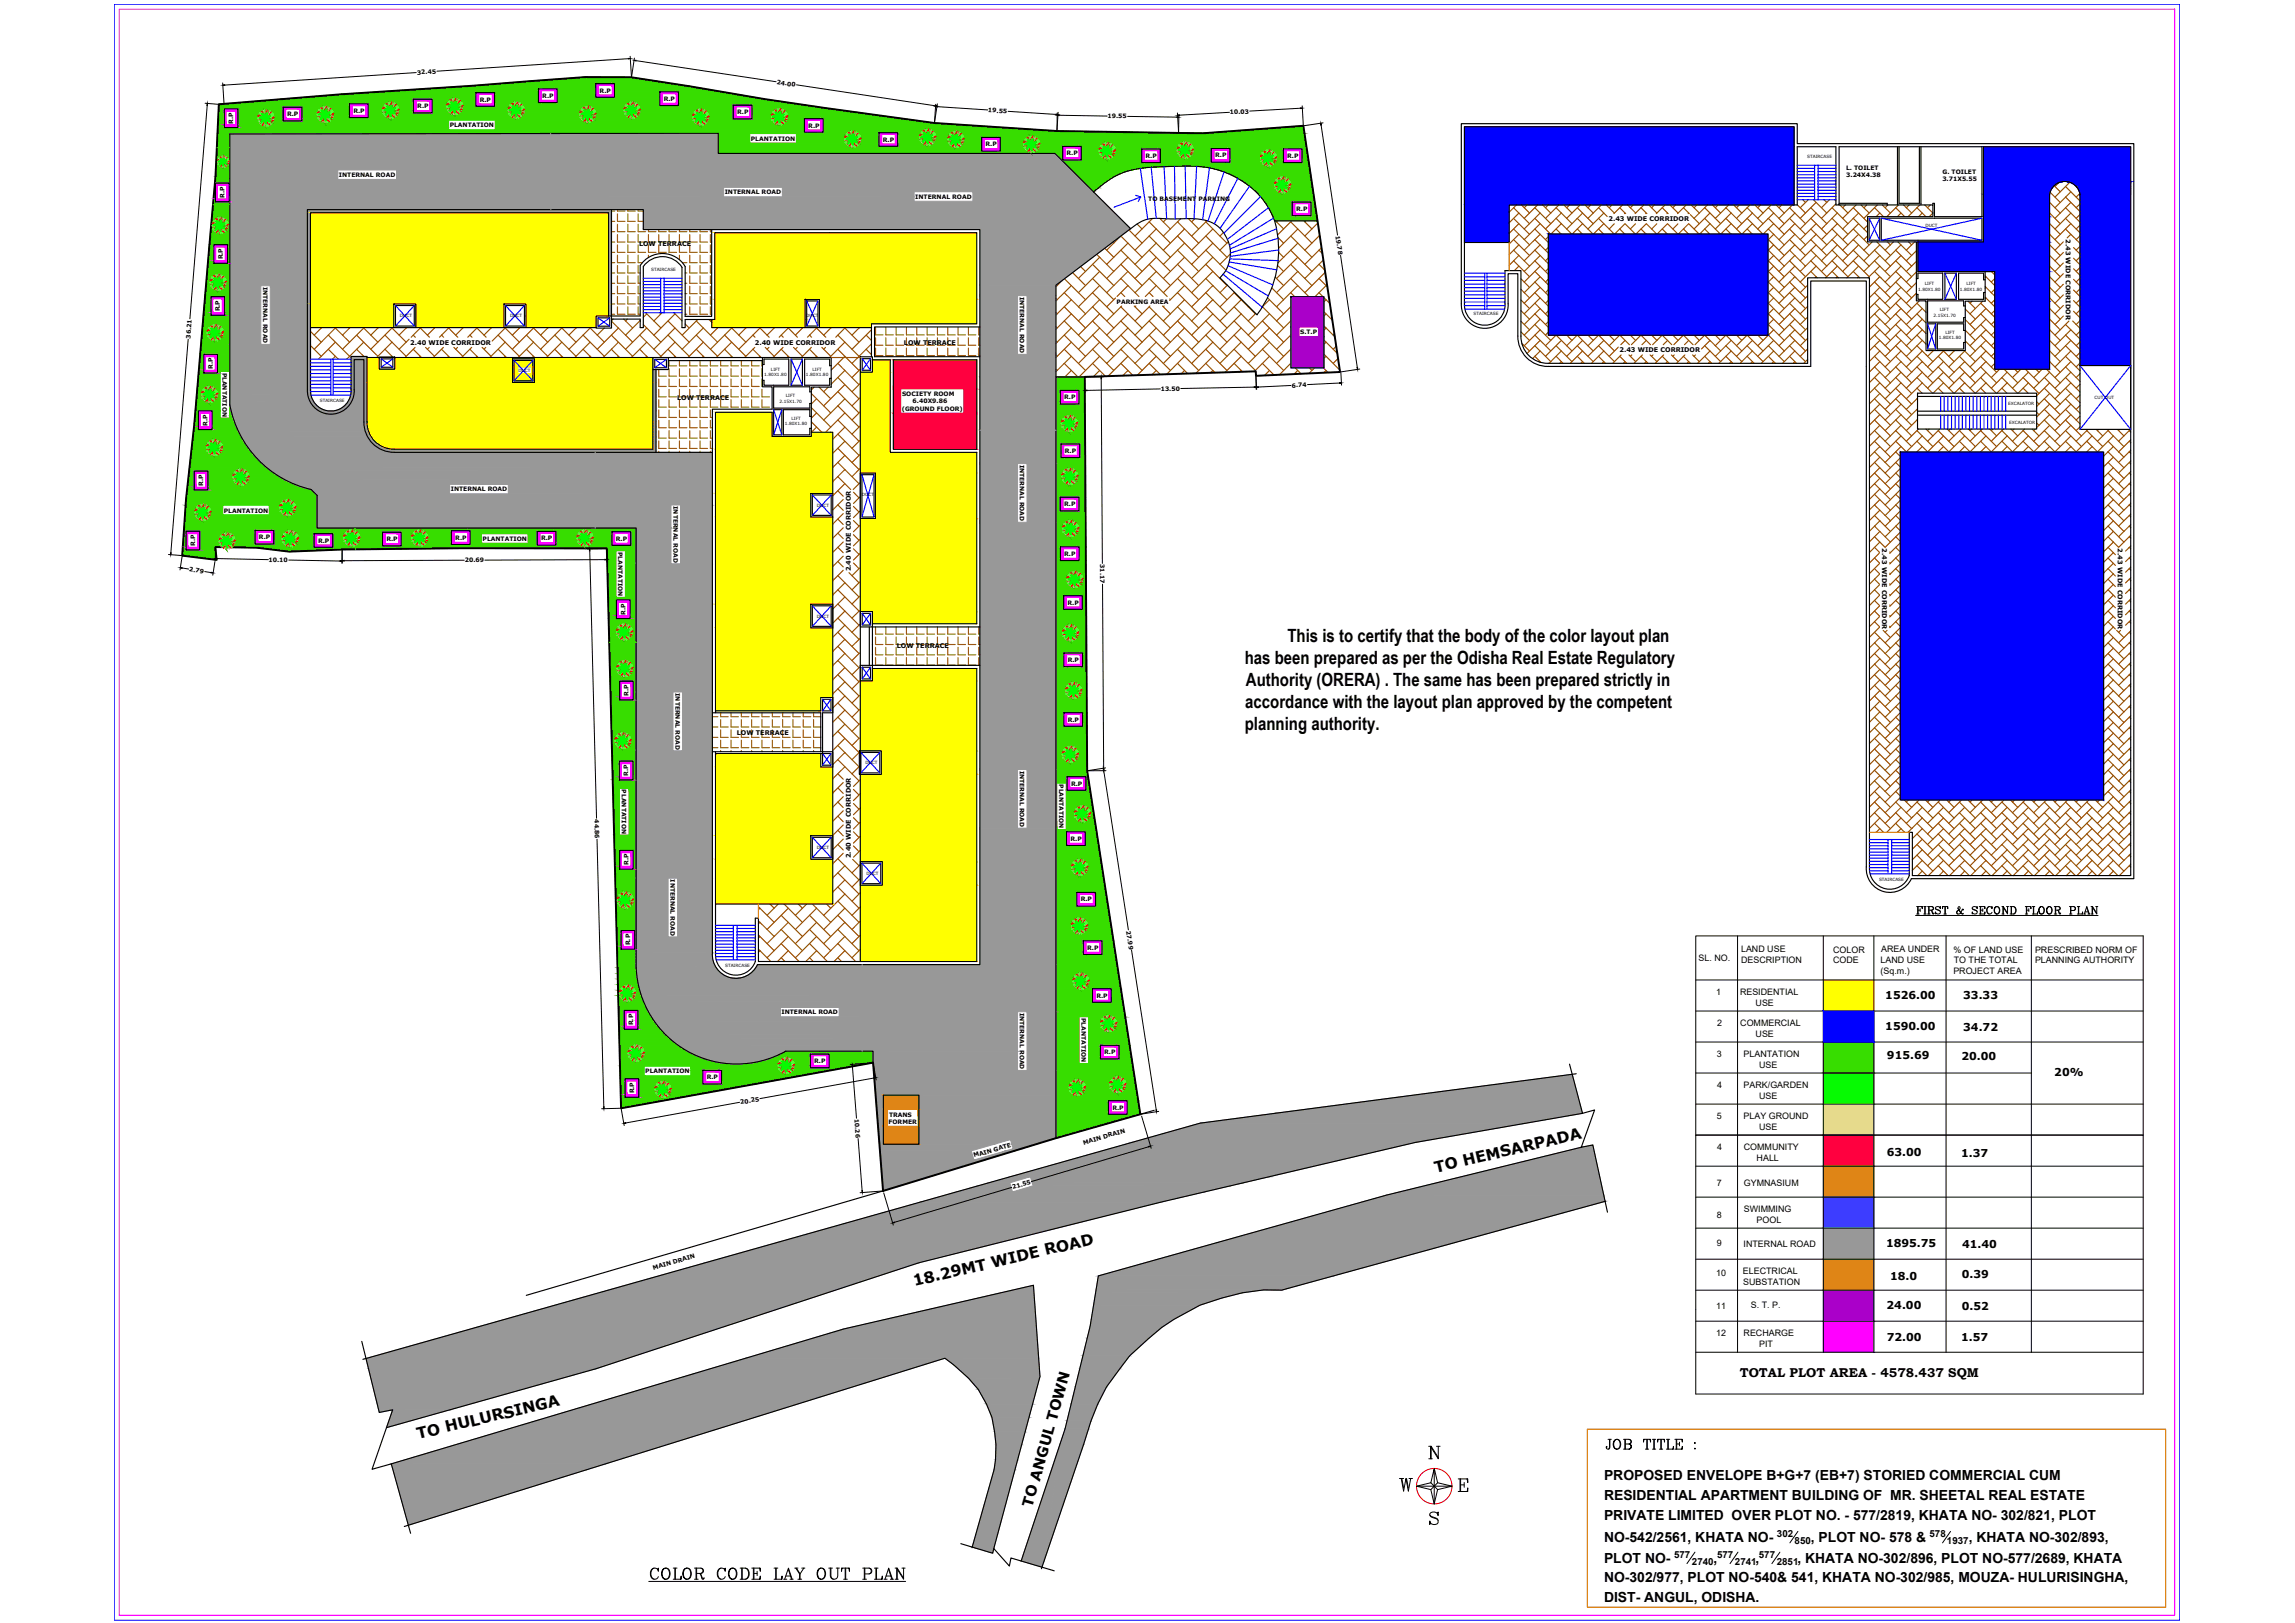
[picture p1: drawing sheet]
<svg xmlns="http://www.w3.org/2000/svg" width="594mm" height="420mm" viewBox="0 0 594 420" stroke-linecap="round" stroke-linejoin="round" font-family="sans-serif">
<defs><g id="words">
<g font-size="7.1">
<text x="360.9" y="387.3">W</text>
<text x="166.9" y="410.6">%%UCOLOR CODE LAY OUT PLAN</text>
</g>
<text font-size="5.7" x="414.5" y="376.4">JOB TITLE :</text>
<g font-size="4.7">
<text x="333.3" y="166.2">This is to certify that the body of the color layout plan</text>
<text x="322.2" y="171.9">has been prepared as per the Odisha Real Estate Regulatory</text>
<text x="322.5" y="177.6">Authority (ORERA) . The same has been prepared strictly in</text>
<text x="322.4" y="183.2">accordance with the layout plan approved by the competent</text>
<text x="322.2" y="188.9">planning authority.</text>
</g>
<g font-size="4">
<text x="371.7" y="303.6" transform="rotate(-13 371.7 303.6)">TO HEMSARPADA</text>
<text x="236.7" y="333" transform="rotate(-13 236.7 333)">18.29MT WIDE ROAD</text>
<text x="108.3" y="372.5" transform="rotate(-13 108.3 372.5)">TO HULURSINGA</text>
</g>
<text font-size="3.8" x="267.2" y="390.4" transform="rotate(-74 267.2 390.4)">TO ANGUL TOWN</text>
<g font-size="3.6">
<text x="415.2" y="383.1">PROPOSED ENVELOPE B+G+7 (EB+7) STORIED COMMERCIAL CUM</text>
<text x="415.2" y="388.3">RESIDENTIAL APARTMENT BUILDING OF MR. SHEETAL REAL ESTATE</text>
<text x="415.2" y="393.5">PRIVATE LIMITED OVER PLOT NO. - 577/2819, KHATA NO- 302/821, PLOT</text>
<text x="415.2" y="399.2">NO-542/2561, KHATA NO-</text>
<text x="468.8" y="399.2">, PLOT NO- 578 &amp;</text>
<text x="509.6" y="399.2">, KHATA NO-302/893,</text>
<text x="415.2" y="404.6">PLOT NO-</text>
<text x="443.6" y="404.6">,</text>
<text x="454.4" y="404.6">,</text>
<text x="465.3" y="404.6">, KHATA NO-302/896, PLOT NO-577/2689, KHATA</text>
<text x="415.2" y="409.4">NO-302/977, PLOT NO-540&amp; 541, KHATA NO-302/985, MOUZA- HULURISINGHA,</text>
<text x="415.2" y="414.6">DIST- ANGUL, ODISHA.</text>
</g>
<text font-size="3.3" x="450.3" y="356.4">TOTAL PLOT AREA - 4578.437 SQM</text>
<g font-size="2.8">
<text x="488" y="258.6">1526.00</text>
<text x="508.2" y="258.6">33.33</text>
<text x="488" y="266.8">1590.00</text>
<text x="508.2" y="267">34.72</text>
<text x="488.4" y="274.1">915.69</text>
<text x="507.7" y="274.3">20.00</text>
<text x="531.8" y="278.5">20%</text>
<text x="488.4" y="299.3">63.00</text>
<text x="507.6" y="299.5">1.37</text>
<text x="488.2" y="322.8">1895.75</text>
<text x="507.9" y="323.2">41.40</text>
<text x="489.3" y="331.4">18.0</text>
<text x="507.8" y="331">0.39</text>
<text x="488.3" y="338.9">24.00</text>
<text x="507.8" y="339.2">0.52</text>
<text x="488.4" y="347.3">72.00</text>
<text x="507.6" y="347.2">1.57</text>
</g>
<g font-size="2.5">
<text x="460" y="397.9">302</text>
<text x="464.6" y="399.8">850</text>
<text x="499.5" y="397.9">578</text>
<text x="504" y="399.8">1937</text>
<text x="433.3" y="403.3">577</text>
<text x="438" y="405.1">2740</text>
<text x="444.5" y="403.3">577</text>
<text x="449.1" y="405.1">2741</text>
<text x="455.3" y="403.3">577</text>
<text x="459.9" y="405.1">2851</text>
</g>
<g font-size="2.3">
<text x="439.7" y="248.7">SL. NO.</text>
<text x="450.7" y="246.6">LAND USE</text>
<text x="450.7" y="249.4">DESCRIPTION</text>
<text x="474.5" y="246.6">COLOR</text>
<text x="474.5" y="249.4">CODE</text>
<text x="486.8" y="249.3">LAND USE</text>
<text x="487" y="246.5">AREA UNDER</text>
<text x="505.7" y="246.6">% OF LAND USE</text>
<text x="505.7" y="249.4">TO THE TOTAL</text>
<text x="526.8" y="246.6">PRESCRIBED NORM OF</text>
<text x="526.8" y="249.4">PLANNING AUTHORITY</text>
<text x="444.3" y="257.6">1</text>
<text x="450.4" y="257.7">RESIDENTIAL</text>
<text x="486.8" y="252.1">(Sq.m.)</text>
<text x="505.6" y="252.1">PROJECT AREA</text>
<text x="454.5" y="260.4">USE</text>
<text x="444.5" y="265.7">2</text>
<text x="450.5" y="265.7">COMMERCIAL</text>
<text x="454.5" y="268.5">USE</text>
<text x="444.4" y="273.7">3</text>
<text x="451.3" y="273.7">PLANTATION</text>
<text x="444.5" y="281.7">4</text>
<text x="451.3" y="281.7">PARK/GARDEN</text>
<text x="455.4" y="276.5">USE</text>
<text x="455.4" y="284.5">USE</text>
<text x="444.4" y="289.7">5</text>
<text x="451.3" y="289.8">PLAY GROUND</text>
<text x="455.4" y="292.6">USE</text>
<text x="444.5" y="297.8">4</text>
<text x="451.4" y="297.8">COMMUNITY</text>
<text x="454.7" y="300.6">HALL</text>
<text x="444.4" y="307.1">7</text>
<text x="451.4" y="307.1">GYMNASIUM</text>
<text x="444.4" y="315.4">8</text>
<text x="451.4" y="313.9">SWIMMING</text>
<text x="454.7" y="316.6">POOL</text>
<text x="444.4" y="322.6">9</text>
<text x="451.3" y="322.8">INTERNAL ROAD</text>
<text x="451.2" y="329.9">ELECTRICAL</text>
<text x="444.3" y="330.4">10</text>
<text x="451.2" y="332.7">SUBSTATION</text>
<text x="444.3" y="338.8">11</text>
<text x="453.2" y="338.6">S. T. P.</text>
<text x="444.3" y="346">12</text>
<text x="451.3" y="346">RECHARGE</text>
<text x="455.4" y="348.7">PIT</text>
</g>
<g font-size="1.7">
<text x="416.4" y="57.3">2.43 WIDE CORRIDOR</text>
<text x="165.4" y="63.6">LOW TERRACE</text>
<text x="534.8" y="61.9" transform="rotate(90 534.8 61.9)">2.43 WIDE CORRIDOR</text>
<text x="106.2" y="89.3">2.40 WIDE CORRIDOR</text>
<text x="195.4" y="89.3">2.40 WIDE CORRIDOR</text>
<text x="234" y="89.4">LOW TERRACE</text>
<text x="419.2" y="91.2">2.43 WIDE CORRIDOR</text>
<text x="175.3" y="103.6">LOW TERRACE</text>
<text x="487.2" y="142" transform="rotate(90 487.2 142)">2.43 WIDE CORRIDOR</text>
<text x="548.2" y="142" transform="rotate(90 548.2 142)">2.43 WIDE CORRIDOR</text>
<text x="220.3" y="147.9" transform="rotate(-90 220.3 147.9)">2.40 WIDE CORRIDOR</text>
<text x="232.1" y="167.8">LOW TERRACE</text>
<text x="190.7" y="190.3">LOW TERRACE</text>
<text x="220.3" y="222.2" transform="rotate(-90 220.3 222.2)">2.40 WIDE CORRIDOR</text>
</g>
<g font-size="1.6">
<text x="108" y="19.3" transform="rotate(-4 108 19.3)">32.45</text>
<text x="155.2" y="24">R.P</text>
<text x="201" y="21.7" transform="rotate(9 201 21.7)">24.00</text>
<text x="91.5" y="29.2">R.P</text>
<text x="108" y="28">R.P</text>
<text x="124.2" y="26.3">R.P</text>
<text x="140.4" y="25.3">R.P</text>
<text x="171.8" y="26.1">R.P</text>
<text x="190.8" y="29.5">R.P</text>
<text x="255.7" y="29" transform="rotate(4 255.7 29)">19.55</text>
<text x="318.4" y="29.6" transform="rotate(-3 318.4 29.6)">10.03</text>
<text x="60.4" y="32" transform="rotate(-90 60.4 32)">R.P</text>
<text x="74.3" y="30.1">R.P</text>
<text x="116.4" y="32.9">PLANTATION</text>
<text x="209.2" y="33">R.P</text>
<text x="286.7" y="30.6" transform="rotate(1 286.7 30.6)">19.55</text>
<text x="194.4" y="36.4">PLANTATION</text>
<text x="228.5" y="36.7">R.P</text>
<text x="255.1" y="37.9">R.P</text>
<text x="276.1" y="40.2">R.P</text>
<text x="296.6" y="40.9">R.P</text>
<text x="314.5" y="40.8">R.P</text>
<text x="333.2" y="40.9">R.P</text>
<text x="87.7" y="45.8">INTERNAL ROAD</text>
<text x="477.9" y="44">L. TOILET</text>
<text x="477.9" y="45.9">3.24X4.38</text>
<text x="502.8" y="46.9">3.71X5.55</text>
<text x="502.8" y="45">G. TOILET</text>
<text x="58.1" y="51.2" transform="rotate(-90 58.1 51.2)">R.P</text>
<text x="187.6" y="50.3">INTERNAL ROAD</text>
<text x="236.9" y="51.5">INTERNAL ROAD</text>
<text x="297.3" y="51.9">TO BASEMENT PARKING</text>
<text x="335.5" y="54.6">R.P</text>
<text x="345.7" y="61" transform="rotate(81 345.7 61)">19.78</text>
<text x="57.7" y="67.2" transform="rotate(-90 57.7 67.2)">R.P</text>
<text x="68.1" y="74.2" transform="rotate(90 68.1 74.2)">INTERNAL ROAD</text>
<text x="264" y="76.8" transform="rotate(90 264 76.8)">INTERNAL ROAD</text>
<text x="56.9" y="80.6" transform="rotate(-90 56.9 80.6)">R.P</text>
<text x="289" y="78.6">PARKING AREA</text>
<text x="49.3" y="87.7" transform="rotate(-85 49.3 87.7)">36.21</text>
<text x="336.5" y="86.5">S.T.P</text>
<text x="55.1" y="95.6" transform="rotate(-90 55.1 95.6)">R.P</text>
<text x="57.6" y="96.4" transform="rotate(90 57.6 96.4)">PLANTATION</text>
<text x="300.5" y="101.2" transform="rotate(-1 300.5 101.2)">13.50</text>
<text x="334.4" y="100.3" transform="rotate(-3 334.4 100.3)">6.74</text>
<text x="233.4" y="106.4">(GROUND FLOOR)</text>
<text x="233.5" y="102.5">SOCIETY ROOM</text>
<text x="236.2" y="104.4">6.40X9.86</text>
<text x="275.5" y="103.4">R.P</text>
<text x="53.7" y="110.2" transform="rotate(-90 53.7 110.2)">R.P</text>
<text x="275.7" y="117.3">R.P</text>
<text x="52.6" y="125.8" transform="rotate(-90 52.6 125.8)">R.P</text>
<text x="264" y="120.3" transform="rotate(90 264 120.3)">INTERNAL ROAD</text>
<text x="116.7" y="127.2">INTERNAL ROAD</text>
<text x="174.3" y="131" transform="rotate(90 174.3 131)">INTERNAL ROAD</text>
<text x="275.5" y="131">R.P</text>
<text x="57.9" y="132.7">PLANTATION</text>
<text x="50.5" y="141.4" transform="rotate(-90 50.5 141.4)">R.P</text>
<text x="67" y="139.6">R.P</text>
<text x="82.3" y="140.5">R.P</text>
<text x="100" y="140.1">R.P</text>
<text x="117.9" y="139.7">R.P</text>
<text x="124.9" y="140">PLANTATION</text>
<text x="140.1" y="139.9">R.P</text>
<text x="159.4" y="140">R.P</text>
<text x="160" y="142.9" transform="rotate(90 160 142.9)">PLANTATION</text>
<text x="275.5" y="143.9">R.P</text>
<text x="48.9" y="147.9" transform="rotate(9 48.9 147.9)">2.79</text>
<text x="69.5" y="145.4" transform="rotate(1 69.5 145.4)">10.10</text>
<text x="120.3" y="145.6">20.69</text>
<text x="284.8" y="146" transform="rotate(90 284.8 146)">31.17</text>
<text x="161.9" y="159.1" transform="rotate(-90 161.9 159.1)">R.P</text>
<text x="276.3" y="156.5">R.P</text>
<text x="276.4" y="171.4">R.P</text>
<text x="174.8" y="179.4" transform="rotate(90 174.8 179.4)">INTERNAL ROAD</text>
<text x="162.7" y="180.2" transform="rotate(-90 162.7 180.2)">R.P</text>
<text x="276.4" y="186.8">R.P</text>
<text x="162.6" y="200.9" transform="rotate(-90 162.6 200.9)">R.P</text>
<text x="264" y="199.5" transform="rotate(90 264 199.5)">INTERNAL ROAD</text>
<text x="274.2" y="203" transform="rotate(90 274.2 203)">PLANTATION</text>
<text x="277.2" y="203.4">R.P</text>
<text x="161" y="204.4" transform="rotate(90 161 204.4)">PLANTATION</text>
<text x="153.9" y="212.1" transform="rotate(89 153.9 212.1)">44.86</text>
<text x="277.1" y="217.6">R.P</text>
<text x="162.7" y="224" transform="rotate(-90 162.7 224)">R.P</text>
<text x="173.6" y="227.6" transform="rotate(90 173.6 227.6)">INTERNAL ROAD</text>
<text x="279.8" y="233.4">R.P</text>
<text x="163.1" y="244.7" transform="rotate(-90 163.1 244.7)">R.P</text>
<text x="281.4" y="245.9">R.P</text>
<text x="291.6" y="241" transform="rotate(81 291.6 241)">27.99</text>
<text x="202.3" y="262.6">INTERNAL ROAD</text>
<text x="264" y="262.2" transform="rotate(90 264 262.2)">INTERNAL ROAD</text>
<text x="279.9" y="263.5" transform="rotate(90 279.9 263.5)">PLANTATION</text>
<text x="283.8" y="258.3">R.P</text>
<text x="163.9" y="265.4" transform="rotate(-90 163.9 265.4)">R.P</text>
<text x="210.8" y="275.2">R.P</text>
<text x="285.8" y="272.9">R.P</text>
<text x="167" y="277.8">PLANTATION</text>
<text x="183" y="279.4">R.P</text>
<text x="164.1" y="283.1" transform="rotate(-90 164.1 283.1)">R.P</text>
<text x="191.7" y="285.9" transform="rotate(-10 191.7 285.9)">20.25</text>
<text x="287.9" y="287.2">R.P</text>
<text x="221.2" y="289.6" transform="rotate(86 221.2 289.6)">10.26</text>
<text x="230" y="290.9">FORMER</text>
<text x="230.1" y="289">TRANS</text>
<text x="252.2" y="299.6" transform="rotate(-16 252.2 299.6)">MAIN GATE</text>
<text x="280.5" y="296.3" transform="rotate(-16 280.5 296.3)">MAIN DRAIN</text>
<text x="262.2" y="307.9" transform="rotate(-17 262.2 307.9)">21.55</text>
<text x="169.2" y="328.7" transform="rotate(-16 169.2 328.7)">MAIN DRAIN</text>
</g>
<g font-size="1.1">
<text x="467.8" y="40.9">STAIRCASE</text>
<text x="498.4" y="58.8">DUCT</text>
<text x="168.5" y="70.2">STAIRCASE</text>
<text x="496.5" y="75.2">1.80X1.80</text>
<text x="498.3" y="73.8">LIFT</text>
<text x="507.3" y="75.2">1.80X1.80</text>
<text x="509" y="73.8">LIFT</text>
<text x="103.5" y="82.1">DUCT</text>
<text x="132" y="82.1">DUCT</text>
<text x="208.7" y="82.1">DUCT</text>
<text x="381.4" y="81.7">STAIRCASE</text>
<text x="500.5" y="82">2.15X1.70</text>
<text x="502.1" y="80.6">LIFT</text>
<text x="501.9" y="87.9">1.80X1.80</text>
<text x="503.6" y="86.5">LIFT</text>
<text x="134.2" y="96.3">DUCT</text>
<text x="197.8" y="97.5">1.80X1.80</text>
<text x="199.6" y="96.1">LIFT</text>
<text x="208.6" y="97.5">1.80X1.80</text>
<text x="210.3" y="96.1">LIFT</text>
<text x="82.8" y="104.1">STAIRCASE</text>
<text x="201.8" y="104.2">2.15X1.70</text>
<text x="203.4" y="102.9">LIFT</text>
<text x="519.8" y="104.9">EXCALATOR</text>
<text x="542.2" y="103.2">CUT OUT</text>
<text x="203.2" y="110.1">1.80X1.80</text>
<text x="204.9" y="108.7">LIFT</text>
<text x="520.1" y="109.8">EXCALATOR</text>
<text x="211.5" y="131.2">DUCT</text>
<text x="223.1" y="128.5">DUCT</text>
<text x="211.5" y="159.9">DUCT</text>
<text x="224" y="197.8">DUCT</text>
<text x="211.5" y="219.8">DUCT</text>
<text x="224.3" y="226.5">DUCT</text>
<text x="486.4" y="228">STAIRCASE</text>
<text x="187.7" y="250.2">STAIRCASE</text>
</g>
</g></defs>
<!-- layer: center line -->
<g fill="none" stroke="#954a00" stroke-width=".3">
<path d="M292.2 59.5l3.4 3.4M294.4 58l1.2 1.3M297.5 57.4l5.5 5.5M298.4 56.6l-4.6 4.5M299.3 59.3l-5.5 5.5M300.2 56.6l2.8 2.7M301.9 56.6l-.8 .8M304.8 57.4l5.5 5.5M305.6 56.6l-4.5 4.5M306.6 59.3l-5.5 5.5M307.6 56.6l2.7 2.7M309.3 56.6l-.8 .8"/>
<path d="M312.1 57.4l5.5 5.5M312.4 57.1l-3.9 4M314 59.3l-5.5 5.5M330.2 57.2l2.1 2.1M330.7 57.2l-.3 .2M334.1 57.4l5.5 5.5M334.4 57.2l-3.7 3.6M335.9 59.3l-4.9 4.9M337.5 57.2l2.1 2.1M338 57.2l-.2 .2M341.1 57.7l-3.3 3.4M391.8 59.3l4.1 4.1"/>
<path d="M391.8 56.5l4.1 4.2M391.8 53.8l4.1 4.1M392.5 53.1l-1.8 1.8M393.2 55.2l-2.5 2.5M393.2 57.9l-2.5 2.5M393.8 53.1l2.1 2.1M395.3 53.1l-.7 .7M397.3 59.3l3.5 3.5M397.3 56.5l4 4.1M397.3 53.8l4.1 4.1M398 53.1l-3.4 3.4M398.7 55.2l-4.1 4.1"/>
<path d="M398.7 57.9l-4.1 4.1M399.3 53.1l2.1 2.1M400.8 53.1l-.7 .7M402.8 59.3l1.3 1.3M402.8 56.5l4 4.1M402.8 53.8l4.1 4.1M403.5 53.1l-3.4 3.4M404.2 55.2l-4.1 4.1M404.2 57.9l-2.7 2.7M404.8 53.1l2.1 2.1M406.3 53.1l-.8 .7M408.3 59.3l1.3 1.3"/>
<path d="M408.3 56.5l4 4.1M408.3 53.8l4.1 4.1M409 53.1l-3.5 3.4M409.7 55.2l-4.2 4.1M409.7 57.9l-2.7 2.7M410.3 53.1l2.1 2.1M411.8 53.1l-.8 .7M413.8 59.3l1.3 1.3M413.8 56.5l4 4.1M413.8 53.8l2.2 2.2M414.5 53.1l-3.5 3.4M415.2 55.2l-4.2 4.1"/>
<path d="M415.2 57.9l-2.7 2.7M415.8 53.1l2.1 2.1M417.3 53.1l-.8 .7M417.9 57.9l-1.4 1.4M419.3 59.3l1.3 1.3M419.3 53.8l1.5 1.5M420 53.1l-2.2 2.2M420.6 57.9l-2.6 2.7M420.7 55.2l-.2 .1M420.7 57.9l2.6 2.7M421.3 53.1l2.1 2.1M422.8 53.1l-.8 .7"/>
<path d="M423.4 57.9l-1.4 1.4M424.8 59.3l1.3 1.3M424.8 53.8l1.5 1.5M425.5 53.1l-2.2 2.2M426.1 57.9l-2.6 2.7M426.2 55.2l-.2 .1M426.2 57.9l2.6 2.7M426.8 53.1l2.1 2.1M428.3 53.1l-.8 .7M428.9 57.9l-1.4 1.4M430.3 59.3l1.3 1.3M430.3 53.8l1.5 1.5"/>
<path d="M431 53.1l-2.3 2.2M431.6 57.9l-2.6 2.7M431.7 55.2l-.2 .1M431.7 57.9l2.6 2.7M432.3 53.1l2.1 2.1M433.8 53.1l-.8 .7M434.3 57.9l-1.3 1.4M435.8 59.3l1.3 1.3M435.8 53.8l1.5 1.5M436.5 53.1l-2.3 2.2M437.1 57.9l-2.6 2.7M437.1 55.2l-.1 .1"/>
<path d="M437.2 57.9l2.6 2.7M437.6 55.6l2.3 2.3M437.8 53.1l2.1 2.1M439.3 53.1l-.8 .7M441.3 59.3l1.3 1.3M441.3 56.5l4 4.1M441.3 53.8l4.1 4.1M442 53.1l-3.5 3.4M442.6 55.2l-4.1 4.1M442.6 57.9l-2.6 2.7M443.3 53.1l2.1 2.1M444.7 53.1l-.7 .7"/>
<path d="M446.8 59.3l1.3 1.3M446.8 56.5l4 4.1M446.8 53.8l4.1 4.1M447.5 53.1l-3.5 3.4M448.1 55.2l-4.1 4.1M448.1 57.9l-2.6 2.7M448.8 53.1l2.1 2.1M450.2 53.1l-.7 .7M452.3 59.3l1.2 1.3M452.3 56.5l4 4.1M452.3 53.8l4.1 4.1M453 53.1l-3.5 3.4"/>
<path d="M453.6 55.2l-4.1 4.1M453.6 57.9l-2.6 2.7M454.3 53.1l2.1 2.1M455.7 53.1l-.7 .7M457.8 59.3l4.1 4.1M457.8 56.5l4.1 4.2M457.8 53.8l4.1 4.1M458.5 53.1l-3.5 3.4M459.1 55.2l-4.1 4.1M459.1 57.9l-2.6 2.7M459.8 53.1l2.1 2.1M461.2 53.1l-.7 .7"/>
<path d="M463.2 56.5l4.2 4.2M463.2 59.3l4.2 4.1M463.2 53.8l4.2 4.1M464 53.1l-3.5 3.4M464.6 55.2l-4.1 4.1M464.6 57.9l-4.1 4.1M465.2 53l2.2 2.2M466.6 51.7l.8 .7M468.1 51.7l-2.1 2.1M468.7 56.5l4.2 4.2M468.7 53.8l4.2 4.1M468.7 59.3l4.2 4.1"/>
<path d="M469.4 51.7l3.5 3.5M470.1 52.4l-4.1 4.1M470.1 55.2l-4.1 4.1M470.1 57.9l-4.1 4.1M472.2 51.7l.7 .7M473.6 51.7l-2.1 2.1M474.2 59.3l4.2 4.1M474.2 56.5l4.2 4.2M474.2 53.8l4.2 4.1M474.9 51.7l.3 .3M475.2 52.8l-3.7 3.7M475.6 55.2l-4.1 4.1"/>
<path d="M475.6 57.9l-4.1 4.1M476.3 53.1l2.1 2.1M477.7 53.1l-.7 .7M479.7 59.3l4.2 4.1M479.7 56.5l3.7 3.7M479.7 53.8l3.7 3.7M480.5 53.1l-3.5 3.4M481.1 55.2l-4.1 4.1M481.1 57.9l-4.1 4.1M481.7 53.1l2.2 2.1M483.2 53.1l-.7 .7M483.4 58.3l-.9 1"/>
<path d="M485.2 53.8l2.3 2.3M486 53.1l-3.5 3.4M486.6 55.2l-.9 .9M487.2 53.1l2.2 2.1M488.7 53.1l-.7 .7M490.7 53.8l2.3 2.3M491.5 53.1l-3.1 3M492.1 55.2l-.9 .9M492.7 53.1l2.1 2.1M494.2 53.1l-.7 .7M496.2 53.8l2.3 2.3M497 53.1l-3.1 3"/>
<path d="M497.6 55.2l-.9 .9M498.2 53.1l2.1 2.1-.9 .9M499.7 53.1l-.7 .7M530.5 57.9l2.8 2.8M530.5 55.1l2.8 2.8M530.5 52.4l2.8 2.8M530.6 52.4h-.1M530.6 55.2h-.1M530.6 57.9h-.1M530.7 49.8l2.6 2.6M531.7 48.1l1.6 1.5M532.9 47.3l-1 1"/>
<path d="M534.7 59.3l3.7 3.7M534.7 56.5l3.7 3.8M534.7 53.8l3.7 3.7M534.7 51l3.7 3.8M534.7 48.3l3.7 3.7M535.8 47.2l-3.9 3.8M536.1 49.6l-4.2 4.2M536.1 52.4l-4.2 4.1M536.1 55.2l-4.2 4.1M536.1 57.9l-4.2 4.1M537.1 48l.4 .3M537.4 48.3h.1"/>
<path d="M538.4 50.1l-1 .9M538.4 52.8l-1 1M538.4 55.5l-1 1M538.4 58.3l-1 1M273.3 77.3l.3 .3M273.5 73.7l.1 .2M275 72.6l-1.7 1.6M275.5 79.4l5.5 5.5M275.5 75.8l5.5 5.5M275.6 72.2l5.4 5.4M277.3 73.9l-4 4M277.3 77.6l-4 4"/>
<path d="M277.7 70.6l3.3 3.3M279.7 69l1.3 1.3M282.8 79.4l5.5 5.5M282.8 75.8l5.5 5.5M282.8 72.1l5.5 5.5M282.8 68.4l5.5 5.5M283.9 65.8l4.4 4.5M284.7 66.6l-5.5 5.5M284.7 70.3l-5.5 5.5M284.7 73.9l-5.5 5.5M284.7 77.6l-5.5 5.5M286 64.3l2.3 2.3"/>
<path d="M286.5 64.8l3.6-3.7 5.5 5.5M288.1 62.7l.2 .2M288.8 77.1l-2.3 2.3M290.1 79.4l5.5 5.5M290.1 75.8l1.1 1M290.1 72.1l4.7 4.7M290.1 68.4l5.5 5.5M290.1 64.8l5.5 5.5M290.4 79.2l-3.9 3.9M292 62.9l-5.5 5.5M292 66.6l-5.5 5.5M292 70.3l-5.5 5.5"/>
<path d="M292 73.9l-2.9 2.9M293.6 79.2l2 2.1M294 79.2l-.2 .2M297.5 79.4l5.5 5.5M297.5 75.8l1 1M297.5 72.1l4.6 4.7M297.5 68.4l5.5 5.5M297.5 64.8l5.5 5.5M297.5 61.1l5.5 5.5M297.7 79.2l-3.9 3.9M299.3 62.9l-5.5 5.5M299.3 66.6l-5.5 5.5"/>
<path d="M299.3 70.3l-5.5 5.5M299.3 73.9l-2.8 2.9M300.9 79.2l2.1 2.1M301.3 79.2l-.2 .2M302.8 77.4l.2 .2M304.8 79.4l5.5 5.5M304.8 75.8l5.5 5.5M304.8 72.1l5.5 5.5M304.8 68.4l5.5 5.5M304.8 64.8l5.5 5.5M304.8 61.1l5.5 5.5M306.6 62.9l-5.5 5.5"/>
<path d="M306.6 66.6l-5.5 5.5M306.6 70.3l-5.5 5.5M306.6 73.9l-3.8 3.9M306.6 77.6l-5.5 5.5M312.1 79.4l5.5 5.5M312.1 75.8l5.5 5.5M312.1 72.1l5.5 5.5M312.1 68.4l5.5 5.5M312.1 64.8l5.2 5.2M312.1 61.1l5.5 5.5M314 62.9l-5.5 5.5M314 66.6l-5.5 5.5"/>
<path d="M314 70.3l-5.5 5.5M314 73.9l-5.5 5.5M314 77.6l-5.5 5.5M315.9 72l-.1 .1M316.7 60.2l-.9 .9M317.7 73.8l-1.9 2M318 62.6l-2.2 2.2M318.5 65.7l-2.7 2.7M319.5 79.4l5.5 5.5M319.5 75.8l5.5 5.5M319.6 75.7l-3.8 3.7M321.3 77.6l-5.5 5.5"/>
<path d="M323.2 79.3l-.1 .1M328.1 77.1l4.2 4.2M328.6 77.6l-1.8 1.8 5.5 5.5M329.2 74.5l3.1 3.1M330.1 71.7l2.2 2.2M330.7 68.7l1.6 1.6M330.8 61.5l1.5 1.4M331 65.3l1.3 1.3M334.1 79.4l.1 .1M334.1 75.8l1.1 1M334.1 72.1l4.7 4.7M334.1 68.4l5.5 5.5"/>
<path d="M334.1 64.8l5.5 5.5M334.1 61.1l5.5 5.5M334.2 79.4l-3.8 3.7M335.9 62.9l-5.1 5.2M335.9 66.6l-5.5 5.5M335.9 70.3l-5.5 5.5M335.9 73.9l-5.5 5.5M341.4 75.8l1.1 1M341.4 72.1l2.2 2.2M341.4 68.4l1.5 1.5M341.4 64.8l.9 .9M341.4 61.1l.3 .2"/>
<path d="M341.6 60.9l-3.8 3.9M342.1 64.1l-4.3 4.3M342.6 67.3l-4.8 4.8M342.7 77l1.5 1.6M343 70.5l-5.2 5.3M343.3 73.9l-2.9 2.9M343.3 77.6l-.6 .5M391.8 67.5l4.1 4.1M391.8 64.8l4.1 4.1M391.8 62l4.1 4.1M393.2 60.7l-2.5 2.5M393.2 63.4l-2.5 2.5"/>
<path d="M393.2 66.1l-2.5 2.6M393.2 68.9l-1.2 1.2M393.7 77.7l2.2 2.2M393.7 74.9l2.2 2.2M393.7 72.2l2.2 2.2M397.3 78.5l3.5 3.5M397.3 75.8l3.5 3.5M397.3 73l3.5 3.5M397.3 70.3l3.5 3.5M397.3 67.5l3.5 3.5M397.3 64.8l3.5 3.5M397.3 62l3.5 3.5"/>
<path d="M398.7 60.7l-4.1 4.1M398.7 63.4l-4.1 4.1M398.7 66.1l-4.1 4.2M398.7 68.9l-4.1 4.1M398.7 71.6l-4.1 4.2M398.7 74.4l-4.1 4.1M398.7 77.1l-4.1 4.2M398.7 79.9l-4.1 4.1M400.8 61.3l-.7 .7M400.8 64l-.7 .8M400.8 66.8l-.7 .7M400.8 69.5l-.7 .8"/>
<path d="M400.8 72.3l-.7 .7M400.8 75l-.7 .8M400.8 77.8l-.7 .7M457.8 78.5l4.1 4.1M457.8 75.8l4.1 4.1M457.8 73l4.1 4.1M457.8 70.3l4.1 4.1M457.8 64.8l4.1 4.1M457.8 62l4.1 4.1M457.8 67.5l4.1 4.1M459.1 60.7l-1.4 1.4M459.1 63.4l-1.4 1.5"/>
<path d="M459.1 66.1l-1.4 1.5M459.1 68.9l-1.4 1.5M459.1 71.6l-1.4 1.5M459.1 74.4l-1.4 1.5M459.1 77.1l-1.4 1.5M459.1 79.9l-1.4 1.5M463.2 78.5l4.2 4.1M463.2 75.8l4.2 4.1M463.2 73l4.2 4.1M463.2 70.3l4.2 4.1M463.2 67.5l4.2 4.1M463.2 64.8l4.2 4.1"/>
<path d="M463.2 62l4.2 4.1M464.6 60.7l-4.1 4.1M464.6 68.9l-4.1 4.1M464.6 71.6l-4.1 4.2M464.6 74.4l-4.1 4.1M464.6 77.1l-4.1 4.2M464.6 79.9l-4.1 4.1M464.6 63.4l-4.1 4.1M464.6 66.1l-4.1 4.2M467.9 73.8l-1.9 2M467.9 76.6l-1.9 1.9M467.9 79.3l-1.9 2"/>
<path d="M468.7 70.3l1.7 1.6M468.7 62l4.2 4.1M468.7 67.5l4.2 4.1M468.7 64.8l4.2 4.1M470.1 63.4l-4.1 4.1M470.1 66.1l-4.1 4.2M470.1 68.9l-4.1 4.1M470.1 60.7l-4.1 4.1M470.1 71.6l-.3 .3M474.2 62l4.2 4.1M474.2 70.3l1.7 1.6M474.2 67.5l4.2 4.1"/>
<path d="M474.2 64.8l4.2 4.1M475.6 60.7l-4.1 4.1M475.6 68.9l-3 3M475.6 71.6l-.3 .3M475.6 63.4l-4.1 4.1M475.6 66.1l-4.1 4.2M479.7 67.5l4.2 4.1M479.7 64.8l4.2 4.1M479.7 70.3l1.7 1.6M479.7 62l4.2 4.1M481.1 63.4l-4.1 4.1M481.1 66.1l-4.1 4.2"/>
<path d="M481.1 68.9l-3 3M481.1 71.6l-.3 .3M481.1 60.7l-4.1 4.1M483.4 61.1l-.9 .9M484.6 62.6l-2.1 2.2M485.2 75.8l4.2 4.1M485.2 78.5l4.2 4.1M485.2 73l4.2 4.1M485.2 70.3l4.2 4.1M485.2 67.5l4.2 4.1M485.2 64.8l4.2 4.1M485.8 62.6l3.6 3.5"/>
<path d="M486.6 63.4l-4.1 4.1M486.6 71.6l-2.7 2.7M486.6 74.4l-2.7 2.7M486.6 77.1l-2.7 2.7M486.6 79.9l-2.7 2.7M486.6 66.1l-4.1 4.2M486.6 68.9l-3 3M488.6 62.6l.8 .8M490.1 62.6l-2.1 2.2M490.7 78.5l4.1 4.1M490.7 75.8l4.1 4.1M490.7 73l4.1 4.1"/>
<path d="M490.7 70.3l4.1 4.1M490.7 67.5l4.1 4.1M490.7 64.8l4.1 4.1M491.3 62.6l3.5 3.5M492.1 68.9l-4.1 4.1M492.1 71.6l-4.1 4.2M492.1 74.4l-4.1 4.1M492.1 77.1l-4.1 4.2M492.1 79.9l-4.1 4.1M492.1 63.4l-4.1 4.1M492.1 66.1l-4.1 4.2M494.1 62.6l.7 .8"/>
<path d="M495.6 62.6l-2.1 2.2M496.1 64.9l-2.6 2.6M496.1 67.7l-2.6 2.6M496.1 70.4l-2.6 2.6M496.1 73.2l-2.6 2.6M496.1 75.9l-2.6 2.6M496.2 78.5l2.4 2.3M496.8 77.9l-3.3 3.4M497.6 79.9l-4.1 4.1M498.4 77.9l.2 .2M509.4 78l1.9 1.9M510.5 78l-.5 .5"/>
<path d="M512.7 78.5l3.6 3.6M513.2 78l-3.2 3.3M513.9 76.9l2.4 2.5M513.9 74.2l2.4 2.5M513.9 71.4l2.4 2.5M514.1 71.6l-.2 .3M514.1 74.4l-.2 .2M514.1 77.1l-.2 .2M514.1 79.9l-4.1 4.1M515.5 70.3l.8 .9M516.3 72.1l-.8 .9M516.3 74.9l-.8 .9"/>
<path d="M516.3 77.6l-.8 .9M530.5 79.9l2.8 2.7M530.5 77.1l2.8 2.8M530.5 74.4l2.8 2.7M530.5 68.9l2.8 2.7M530.5 63.4l2.8 2.7M530.5 60.6l2.8 2.8M530.6 60.7h-.1M530.6 63.4h-.1M530.6 66.1l2.7 2.8M530.6 68.9h-.1M530.6 71.6l2.7 2.8"/>
<path d="M530.6 74.4h-.1M530.6 77.1h-.1M530.6 79.9h-.1M534.1 62.6l-2.2 2.2M534.1 65.4l-2.2 2.1M534.1 68.1l-2.2 2.2M534.1 70.8l-2.2 2.2M534.1 73.6l-2.2 2.2M534.1 76.3l-2.2 2.2M534.1 79.1l-2.2 2.2M536.1 60.7l-1 .9M536.8 77.8l1.6 1.7"/>
<path d="M536.8 75.1l1.6 1.6M536.8 72.3l1.6 1.7M536.8 69.6l1.6 1.7M536.8 66.8l1.6 1.7M536.8 64.1l1.6 1.7M538.4 61l-1 1M538.4 63.8l-1 1M538.4 66.5l-1 1M538.4 69.3l-1 1M538.4 72l-1 1M538.4 74.8l-1 1M538.4 77.5l-1 1"/>
<path d="M80.4 89.5l2.7 2.7M80.4 85.8l2.7 2.8M83 84.8l.1 .1M83.3 84.8l-2 2M85 90.4l2.6 2.6M85 86.8l5.5 5.4M86.7 84.8l3.8 3.8M86.8 84.9l-5.5 5.5M86.8 88.6l-4.4 4.4M86.8 92.2l-.7 .8M90.4 84.8l.1 .1M90.6 84.8l-1.9 2"/>
<path d="M92.3 90.4l1.9 1.9M92.3 86.8l5.5 5.4M94 84.8l3.8 3.8M94.2 84.9l-5.5 5.5M94.2 88.6l-4.4 4.4M94.2 92.2l-.1 .1M97.7 84.8l.1 .1M97.9 84.8l-1.9 2M99.6 90.4l2.1 2M99.6 86.8l5.5 5.4M101.4 84.8l3.7 3.8M101.5 84.9l-5.5 5.5"/>
<path d="M101.5 88.6l-4 4M101.5 92.2l-.2 .2M105 84.8l.1 .1M105.2 84.8l-1.9 2M105.9 87.8l-2.6 2.6M107 90.4l2 2M107 86.8l.5 .5M107.4 89.9l-2.4 2.5M108.7 84.8l2.5 2.5M108.8 84.9l-2.4 2.4M108.8 92.2l-.2 .2M110.2 89.9l2.3 2.3"/>
<path d="M111.1 89.9l-.5 .5M112.4 84.8l.1 .1M112.6 84.8l-2 2M114.3 90.4l2 2M114.3 86.8l.5 .5M114.8 89.9l-2.5 2.5M116 84.8l2.5 2.5M116.1 84.9l-2.3 2.4M116.1 92.2l-.2 .2M117.5 89.9l2.3 2.3M118.4 89.9l-.4 .5M119.7 84.8l.1 .1"/>
<path d="M119.9 84.8l-1.9 2M121.6 90.4l2.1 2.1M121.6 86.8l.6 .5M122.1 89.9l-2.5 2.6M123.3 84.8l2.5 2.5M123.5 84.9l-2.4 2.4M123.5 92.2l-.3 .3M124.8 89.9l2.3 2.3M125.8 89.9l-.5 .5M127 84.8l.1 .1M127.2 84.8l-1.9 2M129 90.4l2 2.1"/>
<path d="M129 86.8l5.4 5.4M130.7 84.8l3.7 3.8M130.8 84.9l-3.4 3.4M130.8 88.6l-3.9 3.9M130.8 92.2l-.3 .3M134.3 84.8l.1 .1M134.6 84.8l-2 2M136.3 90.4l2.1 2.1M136.3 86.8l5.5 5.4M138 84.8l3.8 3.8M138.1 84.9l-5.5 5.5M138.1 88.6l-3.9 3.9"/>
<path d="M138.1 92.2l-.2 .3M141.7 84.8l.1 .1M141.9 84.8l-2 2M143.6 90.4l2.1 2.1M143.6 86.8l5.5 5.4M145.3 84.8l3.8 3.8M145.4 84.9l-5.5 5.5M145.4 88.6l-3.9 3.9M145.4 92.2l-.2 .3M149 84.8l.1 .1M149.2 84.8l-1.9 2M150.9 90.4l2.1 2.1"/>
<path d="M150.9 86.8l5.5 5.4M152.7 84.8l3.7 3.8M152.8 84.9l-5.5 5.5M152.8 88.6l-4 3.9M152.8 92.2l-.3 .3M156.4 84.9l-1.8 1.9M158.2 90.4l2.2 2.1M158.2 86.8l5.6 5.4M158.3 83.1l5.5 5.5M158.7 82.6l-.4 .5M160.1 84.9l-5.5 5.5M160.1 88.6l-3.9 3.9"/>
<path d="M160.1 92.2l-.3 .3M161.4 82.6l2.4 2.3M162.4 82.6l-.5 .5M165.6 90.4l2.1 2.2M165.6 86.8l5.5 5.4M165.6 83.1l.1 .1M165.7 83l-3.8 3.8M166.5 84l4.6 4.6M167.1 81l4 3.9M167.4 81.3l-.9 .8M167.4 84.9l-5.5 5.5M167.4 88.6l-3.9 3.9"/>
<path d="M167.4 92.2l-.3 .3M170.8 81l.3 .3M171.4 81l-2.1 2.1M172.9 90.4l2.2 2.2M172.9 86.8l5.5 5.4M172.9 83.1l5.5 5.5M174.4 81l2.1 2.1M174.7 81.3l-5.4 5.5M174.7 84.9l-5.4 5.5M174.7 88.6l-3.9 4M174.7 92.2l-.3 .4M177.4 83.9l1 1"/>
<path d="M180.2 90.4l2.2 2.2M180.2 86.8l5.5 5.4M180.2 83.1l5.5 5.5M180.6 82.7l-4 4.1M182.1 84.9l-5.5 5.5M182.1 88.6l-4 4M182.1 92.2l-.3 .4M183.5 82.7l.7 .7M184.2 82.8l-.3 .3M185.6 84.8l.1 .1M185.9 84.8l-2 2M187.6 86.8l5.5 5.4"/>
<path d="M187.6 90.4l2.1 2.2M189.3 84.8l3.8 3.8M189.4 84.9l-5.5 5.5M189.4 88.6l-4 4M189.4 92.2l-.3 .4M193 84.8l.1 .1M193.2 84.8l-2 2M194.9 90.4l2.1 2.2M194.9 86.8l.5 .5M195.4 89.9l-2.6 2.7M196.6 84.8l2.5 2.5M196.7 84.9l-5.5 5.5"/>
<path d="M196.7 92.2l-.3 .4M198.1 89.9l2.3 2.3M199 89.9l-.4 .5M200.3 84.8l.1 .1M200.5 84.8l-1.9 2M202.2 90.4l2.2 2.2M202.2 86.8l.6 .5M202.7 89.9l-2.6 2.7M203.9 84.8l2.5 2.5M204.1 84.9l-2.4 2.4M204.1 92.2l-.3 .4M205.4 89.9l2.3 2.3"/>
<path d="M206.4 89.9l-.5 .5M207.6 84.8l.1 .1M207.8 84.8l-1.9 2M209.6 90.4l2.1 2.2M209.6 86.8l.5 .5M210 89.9l-2.6 2.7M211.3 84.8l2.5 2.5M211.4 84.9l-2.4 2.4M211.4 92.2l-.3 .4M212.7 89.9l2.3 2.3M213.7 89.9l-.5 .5M214.9 84.8l.1 .1"/>
<path d="M215.1 84.8l-1.9 2M215.2 92.6h7.5M216.9 97.7l5.5 5.5M216.9 94.1l5.5 5.5M216.9 90.4l5.5 5.5M216.9 86.8l5.5 5.4M218.6 84.8l3.8 3.8M218.7 92.2l-3.5 3.6M218.7 95.9l-3.5 3.6M218.7 99.6l-5.5 5.5M218.7 84.9l-2.4 2.4M218.7 88.6l-4 4"/>
<path d="M222.3 84.8l.1 .1M222.5 84.8l-2 2M222.7 95.6l-2.2 2.1M222.7 99.2l-2.2 2.2M224.2 90.4l1.4 1.4M224.2 86.8l1.4 1.3M225.6 85.4l-5.1 5M225.6 89l-5.1 5.1M273.3 95.6l.3 .3M273.3 91.9l.3 .3M273.3 88.3l.3 .3M273.3 84.6l.3 .3"/>
<path d="M273.3 80.9l.3 .4M275.5 94.1l3.5 3.5M275.5 90.4l5.5 5.5M275.5 86.8l5.5 5.4M275.5 83.1l5.5 5.5M277.3 81.3l-4 3.9M277.3 84.9l-4 4M277.3 88.6l-4 4M277.3 92.2l-4 4M277.3 95.9l-1.6 1.7M282.8 94.1l3.3 3.3M282.8 90.4l5.5 5.5"/>
<path d="M282.8 86.8l5.5 5.4M282.8 83.1l5.5 5.5M284.7 81.3l-5.5 5.5M284.7 84.9l-5.5 5.5M284.7 88.6l-5.5 5.5M284.7 92.2l-5.4 5.4M284.7 95.9l-1.7 1.6M290.1 94.1l3.2 3.1M290.1 90.4l5.5 5.5M290.1 86.8l5.5 5.4M290.1 83.1l5.5 5.5M292 81.3l-5.5 5.5"/>
<path d="M292 84.9l-5.5 5.5M292 88.6l-5.5 5.5M292 92.2l-5.2 5.2M292 95.9l-1.4 1.4M297.5 94.1l2.8 2.8M297.5 90.4l5.5 5.5M297.5 86.8l5.5 5.4M297.5 83.1l5.5 5.5M299.3 81.3l-5.5 5.5M299.3 84.9l-5.5 5.5M299.3 88.6l-5.5 5.5M299.3 92.2l-4.9 4.9"/>
<path d="M299.3 95.9l-1.1 1.1M304.8 94.1l2.6 2.6M304.8 90.4l5.5 5.5M304.8 86.8l5.5 5.4M304.8 83.1l5.5 5.5M306.6 81.3l-5.5 5.5M306.6 84.9l-5.5 5.5M306.6 88.6l-5.5 5.5M306.6 92.2l-4.6 4.7M306.6 95.9l-.8 .9M312.1 94.1l2.4 2.4M312.1 90.4l5.5 5.5"/>
<path d="M312.1 86.8l5.5 5.4M312.1 83.1l5.5 5.5M314 81.3l-5.5 5.5M314 84.9l-5.5 5.5M314 88.6l-5.5 5.5M314 92.2l-4.4 4.4M314 95.9l-.6 .6M319.5 94.1l2.1 2.1M319.5 90.4l5.5 5.5M319.5 86.8l5.5 5.4M319.5 83.1l5.5 5.5M321.3 81.3l-5.5 5.5"/>
<path d="M321.3 84.9l-5.5 5.5M321.3 88.6l-5.5 5.5M321.3 92.2l-4.2 4.2M321.3 95.9l-.4 .4M325 81.1l-1.9 2M326.8 94.1l3 3M326.8 90.4l5.5 5.5M326.8 86.8l5.5 5.4M326.8 83.1l5.5 5.5M328.6 81.3l-5.5 5.5M328.6 84.9l-5.5 5.5M328.6 88.6l-5.5 5.5"/>
<path d="M328.6 92.2l-3.9 4M328.6 95.9l-1.3 1.3M334.1 94.1h.1M334.1 90.4l.1 .1M334.1 86.8h.1M334.1 83.1l.1 .1M334.2 83l-3.8 3.8M334.2 86.7l-3.8 3.7M334.2 90.4l-3.8 3.7M334.2 94l-3 3M335.3 95.2l1.5 1.6M335.9 95.9l-.9 .9"/>
<path d="M338.9 95.2l.7 .7M340.3 95.2l-1.5 1.5M342.6 95.2l1.2 1.2M342.7 91.7l4.1 4.1M342.7 88l3.5 3.5M342.7 84.4l2.8 2.8M342.7 80.7l2.2 2.2M343.3 81.3l-.6 .5M343.3 84.9l-.6 .6M343.3 88.6l-.6 .5M343.3 92.2l-.6 .6M343.3 95.9l-.6 .6"/>
<path d="M345.4 86.4l-.3 .4M345.9 89.6l-.8 .8M346.4 92.8l-1.3 1.3M346.8 96l-.3 .3M393.7 85.9l2.2 2.2M393.7 83.2l2.2 2.2M393.7 80.4l2.2 2.2M393.9 88.9l2 2M397.3 92.2l1.6 1.6M397.3 89.5l4.1 4.1M397.3 86.8l4.1 4.1M397.3 84l4.1 4.1"/>
<path d="M397.3 81.3l3.5 3.4M398.7 82.6l-4.1 4.2M398.7 85.4l-4.1 4.1M398.7 88.1l-3.4 3.4M398.7 90.9l-2 1.9M398.7 93.6l-.1 .1M400.8 80.5l-.7 .8M400.8 83.3l-.7 .7M400.8 86l-.7 .8M402.7 86.8l-2.6 2.7M402.8 92.2l1.8 1.9M402.8 89.5l4.1 4.1"/>
<path d="M402.9 86.8l4 4.1M404.2 88.1l-4.1 4.1M404.2 90.9l-3.2 3.2M404.2 93.6l-.5 .5M405.6 86.8l1.3 1.3M408.2 86.8l-2.7 2.7M408.3 92.2l1.8 1.9M408.3 89.5l4.1 4.1M408.3 86.8l4.1 4.1M409.7 88.1l-4.2 4.1M409.7 90.9l-3.2 3.2M409.7 93.6l-.5 .5"/>
<path d="M411.1 86.8l1.3 1.3M413.8 86.8l-2.8 2.7M413.8 92.2l1.8 1.9M413.8 89.5l4.1 4.1M413.8 86.8l4.1 4.1M415.2 88.1l-4.2 4.1M415.2 90.9l-3.2 3.2M415.2 93.6l-.5 .5M416.6 86.8l1.3 1.3M418.9 89.9l-2.4 2.3M419.2 86.8l-2.7 2.7M419.3 92.2l1.8 1.9"/>
<path d="M419.3 86.8l2.5 2.4M419.7 91.9l-2.2 2.2M420.7 88.1l-1.1 1.1M420.7 93.6l-.5 .5M421.7 91.9l1.7 1.7M422.1 86.8l1.3 1.3M422.4 91.9l-.4 .3M424.7 86.8l-2.4 2.4M424.8 92.2l1.8 1.9M424.8 86.8l2.5 2.4M425.2 91.9l-2.2 2.2M426.2 88.1l-1.2 1.1"/>
<path d="M426.2 93.6l-.5 .5M427.2 91.9l1.7 1.7M427.6 86.8l1.3 1.3M427.9 91.9l-.4 .3M430.2 86.8l-2.4 2.4M430.3 92.2l1.8 1.9M430.3 86.8l2.5 2.4M430.6 91.9l-2.1 2.2M431.7 88.1l-1.2 1.1M431.7 93.6l-.5 .5M432.7 91.9l1.7 1.7M433.1 86.8l1.3 1.3"/>
<path d="M433.4 91.9l-.4 .3M435.7 86.8l-2.4 2.4M435.8 92.2l1.8 1.9M435.8 86.8l2.5 2.4M436.1 91.9l-2.1 2.2M437.1 88.1l-1.1 1.1M437.1 93.6l-.4 .5M438.1 91.9l1.8 1.7M438.6 86.8l1.3 1.3M438.9 91.9l-.4 .3M441.2 86.8l-2.4 2.4M441.3 92.2l1.8 1.9"/>
<path d="M441.3 89.5l4.1 4.1M441.3 86.8l4.1 4.1M442.6 88.1l-2.2 2.2M442.6 90.9l-3.2 3.2M442.6 93.6l-.4 .5M444.1 86.8l1.3 1.3M446.7 86.8l-2.7 2.7M446.8 92.2l1.8 1.9M446.8 89.5l4.1 4.1M446.8 86.8l4.1 4.1M448.1 88.1l-4.1 4.1M448.1 90.9l-3.1 3.2"/>
<path d="M448.1 93.6l-.4 .5M449.6 86.8l1.3 1.3M452.2 86.8l-2.7 2.7M452.3 92.2l1.8 1.9M452.3 89.5l4.1 4.1M452.3 86.8l4.1 4.1M453.6 88.1l-4.1 4.1M453.6 90.9l-3.2 3.2M453.6 93.6l-.4 .5M455 86.8l1.4 1.3M457.8 92.2l1.8 1.9M457.8 89.5l4.1 4.1"/>
<path d="M457.8 86.8l4.1 4.1M457.8 84l4.1 4.1M457.8 81.3l4.1 4.1M459.1 82.6l-1.4 1.5M459.1 85.4l-4.1 4.1M459.1 88.1l-4.1 4.1M459.1 90.9l-3.2 3.2M459.1 93.6l-.4 .5M463.2 92.2l1.9 1.9M463.2 89.5l4.2 4.1M463.2 86.8l4.2 4.1M463.2 84l4.2 4.1"/>
<path d="M463.2 81.3l4.2 4.1M464.6 82.6l-4.1 4.2M464.6 85.4l-4.1 4.1M464.6 88.1l-4.1 4.1M464.6 90.9l-3.2 3.2M464.6 93.6l-.4 .5M467.9 82.1l-1.9 1.9M467.9 84.8l-1.9 2M467.9 87.6l-1.9 1.9M467.9 90.3l-1.9 1.9M467.9 93.1l-1 1M485.2 97.7l4.2 4.2"/>
<path d="M485.2 86.8l4.2 4.1M485.2 84l4.2 4.1M485.2 81.3l4.2 4.1M485.2 95l4.2 4.1M485.2 92.2l4.2 4.2M485.2 89.5l4.2 4.1M486.6 93.6l-2.7 2.7M486.6 96.4l-2.7 2.7M486.6 99.1l-2.7 2.7M486.6 82.6l-2.7 2.7M486.6 85.4l-2.7 2.7M486.6 88.1l-2.7 2.7"/>
<path d="M486.6 90.9l-2.7 2.6M490.7 92.2l4.1 4.2M490.7 89.5l4.1 4.1M490.7 86.8l4.1 4.1M490.7 84l4.1 4.1M490.7 81.3l4.1 4.1M490.7 97.7l4.1 4.2M490.7 95l4.1 4.1M492.1 88.1l-4.1 4.1M492.1 82.6l-4.1 4.2M492.1 85.4l-4.1 4.1M492.1 90.9l-4.1 4.1"/>
<path d="M492.1 93.6l-4.1 4.1M492.1 96.4l-4.1 4.1M492.1 99.1l-4.1 4.1M496.2 97.7l4.1 4.1M496.2 95l4.1 4.1M496.2 92.2l4.1 4.2M496.2 89.5l4.1 4.1M496.2 84l2.4 2.4M496.2 81.3l2.4 2.3M496.2 86.8l2.4 2.3M497.6 82.6l-4.1 4.2M497.6 85.4l-4.1 4.1"/>
<path d="M497.6 90.9l-4.1 4.1M497.6 93.6l-4.1 4.1M497.6 96.4l-4.1 4.1M497.6 99.1l-4.1 4.1M497.6 88.1l-4.1 4.1M500.2 90.8l.1 .1M500.5 90.8l-1.5 1.4M501.7 97.7l4.1 4.1M501.7 95l4.1 4.1M501.7 92.2l4.1 4.2M503 90.8l2.8 2.8M503.1 90.9l-4.1 4.1"/>
<path d="M503.1 93.6l-4.1 4.1M503.1 96.4l-4.1 4.1M503.1 99.1l-2.7 2.7M505.7 90.8l.1 .1M506 90.8l-1.5 1.4M507.2 97.7l4.1 4.1M507.2 95l4.1 4.1M507.2 92.2l4.1 4.2M508.5 90.8l2.8 2.8M508.6 90.9l-4.1 4.1M508.6 93.6l-4.1 4.1M508.6 96.4l-4.1 4.1"/>
<path d="M508.6 99.1l-2.7 2.7M508.7 88.3l2.6 2.6M508.7 85.5l2.6 2.6M508.7 82.8l2.6 2.6M508.7 80l2.6 2.6M512.7 97.7l4 4.1M512.7 95l4.1 4.1M512.7 92.2l4.1 4.2M512.7 89.5l3.6 3.6M512.7 86.8l3.6 3.6M512.7 84l3.6 3.6M512.7 81.3l3.6 3.6"/>
<path d="M514.1 82.6l-4.1 4.2M514.1 85.4l-4.1 4.1M514.1 88.1l-4.1 4.1M514.1 90.9l-4.1 4.1M514.1 93.6l-4.1 4.1M514.1 96.4l-4.1 4.1M514.1 99.1l-2.7 2.7M516.3 80.4l-.8 .9M516.3 83.1l-.8 .9M516.3 85.9l-.8 .9M516.3 88.6l-.8 .9M516.3 91.3l-.8 .9"/>
<path d="M516.3 94.1l-.8 .9M517.6 95.6l-2.1 2.1M518.2 97.7l4.1 4.1M518.8 95.6l3.5 3.5M519.6 96.4l-4.1 4.1M519.6 99.1l-2.7 2.7M521.6 95.6l.7 .8M523.1 95.6l-2.2 2.1M523.7 97.7l4.1 4.2M524.3 95.6l3.5 3.5M525.1 96.4l-4.2 4.1M525.1 99.1l-2.7 2.7"/>
<path d="M527 95.6l.8 .8M528.6 95.6l-2.2 2.1M529.2 97.7l4.1 4.2M529.8 95.6l3.5 3.5M530.5 93.6l2.8 2.8M530.5 85.4l2.8 2.7M530.5 82.6l2.8 2.8M530.6 82.6h-.1M530.6 85.4h-.1M530.6 88.1l2.7 2.8M530.6 90.9l2.7 2.7M530.6 93.6h-.1"/>
<path d="M530.6 96.4l-4.2 4.1M530.6 99.1l-3.4 3.4M534.1 81.8l-2.2 2.2M534.7 97.7l3.7 3.8M534.7 95l3.7 3.7M534.7 92.2l3.7 3.8M534.7 89.5l3.7 3.7M534.7 86.8l3.7 3.7M534.7 84l3.7 3.7M535.6 83.1l-3.7 3.7M536.1 85.4l-4.2 4.1M536.1 88.1l-4.2 4.1"/>
<path d="M536.1 90.9l-4.2 4.1M536.1 93.6l-4.2 4.1M536.1 96.4l-4.2 4.1M536.1 99.1l-4.2 4.1M536.5 83.1l1.9 1.9M536.8 80.6l1.6 1.6M538.4 80.3l-1 1M538.4 83l-1 1M538.4 85.8l-1 1M538.4 88.5l-1 1M538.4 91.3l-1 .9M538.4 94l-1 1"/>
<path d="M538.4 96.7l-1 1M538.4 99.5l-1 1M210 109.2l2.7 2.7M210 105.5l5 5.1M210 101.9l5 5M210.7 100.2l-.7 .7M211.4 103.2l-1.4 1.4M211.4 106.9l-1.4 1.4M211.4 110.6l-1.4 1.3M212 100.2l3 3M214.4 100.2l-1.2 1.2M216.9 119.7l5.5 5.5"/>
<path d="M216.9 116l5.5 5.6M216.9 112.4l5.5 5.5M216.9 108.7l5.5 5.5M216.9 105.1l5.5 5.5M216.9 101.4l5.5 5.5M218.7 103.2l-5.5 5.5M218.7 106.9l-5 5M218.7 110.6l-3.1 3.1M218.7 114.2l-3.1 3.2M218.7 117.9l-3.1 3.1M222.7 113.9l-2.2 2.1M222.7 117.6l-2.2 2.1"/>
<path d="M222.7 106.6l-2.2 2.1M222.7 110.3l-2.2 2.1M222.7 102.9l-2.2 2.2M485.2 100.5l4.2 4.1M485.2 119.7l4.2 4.1M485.2 117l4.2 4.1M485.2 114.2l4.2 4.2M485.2 111.5l4.2 4.1M485.2 108.7l4.2 4.2M485.2 106l4.2 4.1M485.2 103.2l4.2 4.2M486.6 107.4l-2.7 2.6"/>
<path d="M486.6 110.1l-2.7 2.7M486.6 112.9l-2.7 2.6M486.6 101.9l-2.7 2.6M486.6 104.6l-2.7 2.7M486.6 115.6l-2.7 2.7M486.6 118.4l-2.7 2.6M490.7 106l4.1 4.1M490.7 103.2l4.1 4.2M490.7 108.7l4.1 4.2M490.7 119.7l1.2 1.2M490.7 117l1.2 1.1M490.7 114.2l2.8 2.8"/>
<path d="M490.7 111.5l4.1 4.1M490.7 100.5l4.1 4.1M491.9 118.5l-3.9 4M492.1 101.9l-4.1 4.1M492.1 104.6l-4.1 4.1M492.1 115.6l-4.1 4.1M492.1 107.4l-4.1 4.1M492.1 110.1l-4.1 4.1M492.1 112.9l-4.1 4.1M496.2 114.2l2.8 2.8M496.2 111.5l4.1 4.1M496.2 108.7l.2 .2"/>
<path d="M496.2 117h.1M496.2 106l.2 .1M496.2 103.2l.2 .2M496.2 100.5l1.3 1.3M496.4 108.6l-2.9 2.9M496.4 103.1l-2.9 2.9M496.4 105.8l-2.9 2.9M496.6 111.1l-3.1 3.1M497.6 112.9l-4.1 4.1M497.6 115.6l-1.4 1.4M498.6 111.1l1.7 1.8M499.4 111.1l-.4 .4"/>
<path d="M501.7 117h.1M501.7 114.2l2.8 2.8M501.7 111.5l4.1 4.1M501.7 100.5l1.3 1.3M502.1 111.1l-3.1 3.1M503.1 112.9l-4.1 4.1M503.1 115.6l-1.4 1.4M504 111.1l1.8 1.8M504.9 111.1l-.4 .4M507.2 117h.1M507.2 114.2l2.8 2.8M507.2 111.5l4.1 4.1"/>
<path d="M507.2 100.5l1.3 1.3M507.6 111.1l-3.1 3.1M508.6 112.9l-4.1 4.1M508.6 115.6l-1.4 1.4M509.6 111.1l1.7 1.8M510.4 111.1l-.4 .4M512.7 117h.1M512.7 114.2l2.8 2.8M512.7 111.5l4.1 4.1M512.7 100.5l1.3 1.3M513.1 111.1l-3.1 3.1M514.1 112.9l-4.1 4.1"/>
<path d="M514.1 115.6l-1.5 1.4M515.1 111.1l1.7 1.8M515.9 111.1l-.4 .4M518.2 114.2l2.8 2.8M518.2 117h.1M518.2 111.5l4.1 4.1M518.2 100.5l1.3 1.3M518.6 111.1l-3.1 3.1M519.6 112.9l-4.1 4.1M519.6 115.6l-1.5 1.4M520.5 111.1l1.8 1.8M521.3 111.1l-.4 .4"/>
<path d="M523.7 117h.1M523.7 114.2l2.8 2.8M523.7 111.5l4.1 4.1M523.7 100.5l1.3 1.3M524.1 111.1l-3.2 3.1M525.1 112.9l-4.2 4.1M525.1 115.6l-1.5 1.4M526 111.1l1.8 1.8M526.8 111.1l-.4 .4M527.2 109.5l.6 .6M527.2 106.8l.6 .6M527.2 104l.6 .6"/>
<path d="M529.2 114.2l2.8 2.8M529.2 117h.1M529.2 111.5l4.1 4.1M529.2 108.7l4.1 4.2M529.2 106l4.1 4.1M529.2 103.2l4.1 4.2M529.2 100.5l4.1 4.1M530.6 101.9l-3.4 3.3M530.6 104.6l-3.4 3.4M530.6 107.4l-3.4 3.3M530.6 110.1l-4.2 4.1M530.6 112.9l-4.2 4.1"/>
<path d="M530.6 115.6l-1.5 1.4M534.7 106l3.7 3.7M534.7 103.2l3.7 3.8M534.7 117h.1M534.7 114.2l2.8 2.8M534.7 111.5l4.1 4.1M534.7 108.7l4.1 4.2M534.7 100.5l3.7 3.7M536.1 101.9l-4.2 4.1M536.1 104.6l-4.2 4.1M536.1 107.4l-4.2 4.1M536.1 110.1l-4.2 4.1"/>
<path d="M536.1 112.9l-4.2 4.1M536.1 115.6l-1.5 1.4M538.4 102.2l-1 1M538.4 105l-1 1M538.4 107.8l-1 .9M538.4 110.5l-1 1M540.2 111.5l4.1 4.1M540.2 117h.1M540.2 114.2l2.8 2.8M540.5 111.2l-3.1 3M541.6 112.9l-4.2 4.1M541.6 115.6l-1.5 1.4"/>
<path d="M542.6 111.2l1.7 1.7M543.2 111.2l-.3 .3M545.7 119.7l4.1 4.1M545.7 117l4.1 4.1M545.7 114.2l4.1 4.2M545.7 111.5l4.1 4.1M546 111.2l-3.1 3M547.1 115.6l-2.6 2.5M547.1 118.4l-2.6 2.5M547.1 112.9l-4.2 4.1M548.1 111.2l1.7 1.7M548.7 111.2l-.3 .3"/>
<path d="M551.2 119.7l.3 .4M551.2 117l.3 .3M551.2 114.2l.3 .4M551.2 111.5l.3 .3M551.5 111.2l-3.1 3M551.5 116.6l-3.1 3.1M551.5 119.4l-3.1 3.1M551.5 113.9l-3.1 3.1M216.9 138l1.4 1.4M216.9 134.4l1.4 1.4M216.9 130.7l1.4 1.4M216.9 127.1l1.4 1.4"/>
<path d="M216.9 123.4l3.3 3.3M218.3 129.3l-2.7 2.7M218.3 133l-2.7 2.7M218.3 136.6l-2.7 2.7M218.7 121.6l-3.1 3.1M218.7 125.2l-3.1 3.1M220.9 138.4l1.5 1.5M220.9 134.8l1.5 1.4M220.9 131.1l1.5 1.4M220.9 127.4l1.5 1.5M222.6 136l-1.7 1.7M222.6 139.7l-1.7 1.6"/>
<path d="M222.6 132.3l-1.7 1.7M222.6 128.6l-1.7 1.7M222.6 121.3l-2.1 2.1M222.6 125l-1.7 1.7M485.2 133.4l4.2 4.2M485.2 130.7l4.2 4.1M485.2 128l4.2 4.1M485.2 125.2l4.2 4.1M485.2 122.5l4.2 4.1M485.2 139l2.7 2.7M485.2 136.2l4.2 4.1M486.6 121.1l-2.7 2.7"/>
<path d="M486.6 123.8l-2.7 2.7M486.6 126.6l-2.7 2.7M486.6 134.8l-2.7 2.7M486.6 137.6l-2.7 2.7M486.6 129.3l-2.7 2.7M486.6 132.1l-2.7 2.7M490.7 136.2l1.2 1.2M490.7 133.4l1.2 1.2M490.7 130.7l1.2 1.2M490.7 128l1.2 1.1M490.7 125.2l1.2 1.2M490.7 122.5l1.2 1.1"/>
<path d="M490.7 139l1.2 1.1M491.9 121.3l-3.9 3.9M491.9 124.1l-3.9 3.9M491.9 126.8l-3.9 3.9M491.9 129.5l-3.9 3.9M491.9 132.3l-3.9 3.9M491.9 135l-3.9 4M491.9 137.8l-3.9 3.9M545.7 139l2.7 2.7M545.7 136.2l4.1 4.1M545.7 133.4l4.1 4.2M545.7 130.7l4.1 4.1"/>
<path d="M545.7 128l4.1 4.1M545.7 125.2l4.1 4.1M545.7 122.5l4.1 4.1M547.1 121.1l-2.6 2.5M547.1 123.8l-2.6 2.6M547.1 126.6l-2.6 2.5M547.1 129.3l-2.6 2.5M547.1 132.1l-2.6 2.5M547.1 134.8l-2.6 2.5M547.1 137.6l-2.6 2.5M551.2 139l.3 .3M551.2 136.2l.3 .4"/>
<path d="M551.2 133.4l.3 .4M551.2 130.7l.3 .4M551.2 128l.3 .3M551.2 125.2l.3 .4M551.2 122.5l.3 .3M551.5 122.1l-3.1 3.1M551.5 124.9l-3.1 3.1M551.5 127.6l-3.1 3.1M551.5 130.3l-3.1 3.1M551.5 133.1l-3.1 3.1M551.5 135.8l-3.1 3.2M551.5 138.6l-3 3.1"/>
<path d="M216.9 156.4l5.5 5.5M216.9 152.7l5.5 5.5M216.9 149l5.5 5.5M216.9 145.4l1.4 1.4M216.9 141.7l1.4 1.4M218.3 140.3l-2.7 2.7M218.3 144l-2.7 2.7M218.3 147.6l-2.7 2.7M218.7 150.9l-3.1 3.1M218.7 154.5l-3.1 3.2M218.7 158.2l-3.1 3.1M219.8 148.2l2.6 2.7"/>
<path d="M220.9 145.7l1.5 1.5M220.9 142.1l1.5 1.4M222.6 150.7l-2.1 2M222.6 154.3l-2.1 2.1M222.6 158l-2.1 2M222.6 143.3l-1.7 1.7M222.6 147l-2.1 2M485.2 158.2l1.3 1.3M485.2 155.4l1.3 1.4M485.2 152.7l1.3 1.3M485.2 149.9l1.3 1.3M485.2 147.2l1.3 1.3"/>
<path d="M485.2 144.5l1.3 1.2M485.2 141.7l1.3 1.3M486.5 143.1l-2.6 2.6M486.5 145.9l-2.6 2.6M486.5 148.6l-2.6 2.6M486.5 151.4l-2.6 2.6M486.5 154.1l-2.6 2.7M486.5 156.9l-2.6 2.6M486.5 159.6l-2.6 2.6M486.6 140.3l-2.7 2.7M489.2 159.4l.2 .2M489.2 156.6l.2 .2"/>
<path d="M489.2 153.9l.2 .2M489.2 151.1l.2 .2M489.2 148.4l.2 .2M489.2 145.6l.2 .2M489.2 142.9l.2 .2M490.7 158.2l1.2 1.2M490.7 155.4l1.2 1.2M490.7 152.7l1.2 1.2M490.7 149.9l1.2 1.2M490.7 147.2l1.2 1.2M490.7 144.5l1.2 1.1M490.7 141.7l1.2 1.2"/>
<path d="M491.9 143.3l-2.7 2.7M491.9 146l-2.7 2.8M491.9 148.8l-2.7 2.7M491.9 151.5l-2.7 2.8M491.9 157l-2.7 2.7M491.9 159.8l-2.7 2.7M491.9 140.5l-2.7 2.7M491.9 154.3l-2.7 2.7M545.7 158.2l1.9 1.9M545.7 155.4l1.9 1.9M545.7 152.7l1.9 1.9M545.7 149.9l1.9 2"/>
<path d="M545.7 147.2l1.9 1.9M545.7 144.5l1.9 1.9M545.7 141.7l1.9 1.9M547.1 140.3l-2.6 2.5M547.1 143.1l-2.6 2.5M547.1 145.8l-2.6 2.5M547.1 148.6l-2.6 2.5M547.1 151.3l-2.6 2.5M547.1 154.1l-2.6 2.5M547.1 156.8l-2.6 2.5M547.1 159.6l-2.6 2.5M551.2 158.2l.3 .4"/>
<path d="M551.2 155.4l.3 .4M551.2 152.7l.3 .3M551.2 149.9l.3 .4M551.2 147.2l.3 .4M551.2 144.5l.3 .3M551.2 141.7l.3 .4M551.5 141.3l-1.3 1.4M551.5 144.1l-1.3 1.3M551.5 146.8l-1.3 1.3M551.5 149.6l-1.3 1.3M551.5 152.3l-1.3 1.3M551.5 155.1l-1.3 1.3"/>
<path d="M551.5 157.8l-1.3 1.3M216.9 178.3l5.5 5.5M216.9 174.7l5.5 5.5M216.9 171l5.5 5.5M216.9 167.3l5.5 5.5M216.9 163.7l5.5 5.5M216.9 160l5.5 5.5M218.7 161.9l-3.1 3.1M218.7 165.5l-3.1 3.1M218.7 169.2l-3.1 3.1M218.7 172.8l-3.1 3.2M218.7 176.5l-3.1 3.1"/>
<path d="M222.5 176.4l-2 1.9M222.5 172.7l-2 2M222.5 169l-2 2M222.5 161.7l-2 2M222.5 165.4l-2 1.9M485.2 177.4l4.2 4.1M485.2 174.7l4.2 4.1M485.2 171.9l4.2 4.1M485.2 169.2l4.2 4.1M485.2 166.4l4.2 4.2M485.2 163.7l4.2 4.1M485.2 160.9l1.3 1.3"/>
<path d="M486.5 162.4l-2.6 2.6M486.6 176l-2.7 2.7M486.6 165.1l-2.7 2.6M486.6 167.8l-2.7 2.7M486.6 170.6l-2.7 2.6M486.6 173.3l-2.7 2.7M486.6 178.8l-2.7 2.7M487.5 163.2l1.9 1.9M488.5 163.2l-.5 .5M489.2 162.1l.2 .2M490.7 177.4l1.2 1.2M490.7 174.7l1.2 1.1"/>
<path d="M490.7 171.9l1.2 1.2M490.7 169.2l1.2 1.1M490.7 166.4l1.2 1.2M490.7 163.7l1.2 1.2M490.7 160.9l1.2 1.2M491.9 170.8l-3.9 3.9M491.9 176.2l-3.9 4M491.9 162.5l-3.9 3.9M491.9 168l-3.9 3.9M491.9 165.3l-3.9 3.9M491.9 173.5l-3.9 3.9M491.9 179l-3.9 3.9"/>
<path d="M545.7 177.4l4.1 4.1M545.7 174.7l4.1 4.1M545.7 171.9l4.1 4.1M545.7 169.2l4.1 4.1M545.7 166.4l4.1 4.2M545.7 163.7l4.1 4.1M545.7 160.9l1.9 1.9M547.1 162.3l-2.6 2.5M547.1 165.1l-2.6 2.5M547.1 167.8l-2.6 2.5M547.1 170.6l-2.6 2.5M547.1 173.3l-2.6 2.5"/>
<path d="M547.1 176l-2.6 2.6M547.1 178.8l-2.6 2.5M547.9 163.2l1.9 1.9M548.9 163.2l-.5 .5M551.2 177.4l.3 .4M551.2 174.7l.3 .3M551.2 171.9l.3 .4M551.2 169.2l.3 .3M551.2 166.4l.3 .4M551.2 163.7l.3 .4M551.2 160.9l.3 .4M551.5 160.6l-1.3 1.3"/>
<path d="M551.5 163.3l-3.1 3.1M551.5 166.1l-3.1 3.1M551.5 168.8l-3.1 3.1M551.5 171.5l-3.1 3.2M551.5 174.3l-3.1 3.1M551.5 177.1l-3.1 3.1M551.5 179.8l-3.1 3.1M216.9 196.7l5.5 5.5M216.9 193l5.5 5.5M216.9 189.3l5.5 5.5M216.9 185.7l5.5 5.4M216.9 182l5.5 5.5"/>
<path d="M218.7 180.2l-3.1 3.1M218.7 183.8l-3.1 3.2M218.7 187.5l-3.1 3.1M218.7 191.1l-3.1 3.2M218.7 194.8l-3.1 3.1M218.7 198.5l-3.1 3.1M222.4 194.7l-1.9 2M222.4 198.4l-1.9 1.9M222.4 191.1l-1.9 1.9M222.5 187.4l-2 1.9M222.5 183.7l-2 2M222.5 180.1l-2 1.9"/>
<path d="M485.2 199.4l4.2 4.1M485.2 196.7l4.2 4.1M485.2 193.9l4.2 4.1M485.2 191.1l4.2 4.2M485.2 188.4l4.2 4.1M485.2 185.7l4.2 4.1M485.2 182.9l4.2 4.1M485.2 180.2l4.2 4.1M486.6 181.5l-2.7 2.7M486.6 184.3l-2.7 2.7M486.6 187l-2.7 2.7M486.6 189.8l-2.7 2.7"/>
<path d="M486.6 192.5l-2.7 2.7M486.6 195.3l-2.7 2.7M486.6 198l-2.7 2.7M490.7 199.4l1.2 1.2M490.7 196.7l1.2 1.1M490.7 193.9l1.2 1.2M490.7 191.1l1.2 1.2M490.7 188.4l1.2 1.2M490.7 185.7l1.2 1.1M490.7 182.9l1.2 1.2M490.7 180.2l1.2 1.1M491.9 181.8l-3.9 3.9"/>
<path d="M491.9 184.5l-3.9 3.9M491.9 187.2l-3.9 3.9M491.9 190l-3.9 3.9M491.9 192.7l-3.9 4M491.9 195.5l-3.9 3.9M491.9 198.2l-3.9 4M545.7 199.4l4.1 4.1M545.7 196.7l4.1 4.1M545.7 193.9l4.1 4.1M545.7 191.1l4.1 4.2M545.7 188.4l4.1 4.1M545.7 185.7l4.1 4.1"/>
<path d="M545.7 182.9l4.1 4.1M545.7 180.2l4.1 4.1M547.1 181.5l-2.6 2.6M547.1 184.3l-2.6 2.5M547.1 187l-2.6 2.5M547.1 189.8l-2.6 2.5M547.1 192.5l-2.6 2.5M547.1 195.3l-2.6 2.5M547.1 198l-2.6 2.5M551.2 199.4l.3 .4M551.2 196.7l.3 .3M551.2 193.9l.3 .4"/>
<path d="M551.2 191.1l.3 .4M551.2 188.4l.3 .4M551.2 185.7l.3 .3M551.2 182.9l.3 .4M551.2 180.2l.3 .3M551.5 182.6l-3.1 3.1M551.5 185.3l-3.1 3.1M551.5 188l-3.1 3.1M551.5 190.8l-3.1 3.1M551.5 193.5l-3.1 3.2M551.5 196.3l-3.1 3.1M551.5 199l-3.1 3.2"/>
<path d="M216.9 218.6l1.4 1.4M216.9 215l1.4 1.4M216.9 211.3l1.4 1.4M216.9 207.6l1.4 1.5M216.9 204l1.4 1.4M216.9 200.3l1.4 1.4M218.3 202.6l-2.7 2.7M218.3 206.2l-2.7 2.8M218.3 213.6l-2.7 2.7M218.3 209.9l-2.7 2.7M218.3 217.2l-2.7 2.7M220.9 219l1.5 1.5"/>
<path d="M220.9 215.3l1.5 1.5M220.9 211.7l1.5 1.4M220.9 208l1.5 1.5M220.9 204.4l1.5 1.4M222.7 201.8l-1.8 1.8M222.7 209.1l-1.8 1.8M222.7 205.5l-1.8 1.8M222.7 212.8l-1.8 1.8M222.7 216.5l-1.8 1.8M485.2 213.1l2.4 2.4M485.2 210.4l4.2 4.1M485.2 207.6l4.2 4.2"/>
<path d="M485.2 204.9l4.2 4.1M485.2 202.2l4.2 4.1M486.6 200.8l-2.7 2.6M486.6 203.5l-2.7 2.7M486.6 206.3l-2.7 2.7M486.6 209l-2.7 2.7M486.6 211.8l-2.7 2.7M486.6 214.5l-.9 1M490.7 213.1l2.3 2.4M490.7 210.4l4.1 4.1M490.7 207.6l4.1 4.2M490.7 204.9l1.2 1.2"/>
<path d="M490.7 202.2l1.2 1.1M491.9 201l-3.9 3.9M491.9 203.7l-3.9 3.9M491.9 206.5l-3.9 3.9M492.1 214.5l-1 1M492.1 209l-4.1 4.1M492.1 211.8l-3.7 3.7M492.9 207.1l1.9 1.9M494 207.1l-.5 .5M496.2 218.6l4.1 4.2M496.2 215.9l4.1 4.1M496.2 213.1l4.1 4.2"/>
<path d="M496.2 210.4l4.1 4.1M496.2 207.6l4.1 4.2M496.8 207.1l-3.3 3.3M497.6 209l-4.1 4.1M497.6 211.8l-3.7 3.7M497.6 214.5l-2.6 2.6M497.6 217.3l-2.6 2.5M497.6 220l-2.6 2.6M498.4 207.1l1.9 1.9M499.5 207.1l-.5 .5M501.7 218.6l4.1 4.2M501.7 215.9l4.1 4.1"/>
<path d="M501.7 213.1l4.1 4.2M501.7 210.4l4.1 4.1M501.7 207.6l4.1 4.2M502.2 207.1l-3.2 3.3M503.1 209l-4.1 4.1M503.1 211.8l-4.1 4.1M503.1 214.5l-4.1 4.1M503.1 217.3l-4.1 4.1M503.1 220l-4.1 4.1M503.9 207.1l1.9 1.9M505 207.1l-.5 .5M507.2 218.6l4.1 4.2"/>
<path d="M507.2 215.9l4.1 4.1M507.2 213.1l4.1 4.2M507.2 210.4l4.1 4.1M507.2 207.6l4.1 4.2M507.8 207.1l-3.3 3.3M508.6 209l-4.1 4.1M508.6 211.8l-4.1 4.1M508.6 214.5l-4.1 4.1M508.6 217.3l-4.1 4.1M508.6 220l-4.1 4.1M509.4 207.1l1.9 1.9M510.5 207.1l-.5 .5"/>
<path d="M512.7 218.6l4.1 4.2M512.7 215.9l4.1 4.1M512.7 213.1l4.1 4.2M512.7 210.4l4.1 4.1M512.7 207.6l4.1 4.2M513.3 207.1l-3.3 3.3M514.1 209l-4.1 4.1M514.1 211.8l-4.1 4.1M514.1 214.5l-4.1 4.1M514.1 217.3l-4.1 4.1M514.1 220l-4.1 4.1M514.9 207.1l1.9 1.9"/>
<path d="M516 207.1l-.5 .5M518.2 218.6l4.1 4.2M518.2 215.9l4.1 4.1M518.2 213.1l4.1 4.2M518.2 210.4l4.1 4.1M518.2 207.6l4.1 4.2M518.7 207.1l-3.2 3.3M519.6 209l-4.1 4.1M519.6 211.8l-4.1 4.1M519.6 214.5l-4.1 4.1M519.6 217.3l-4.1 4.1M519.6 220l-4.1 4.1"/>
<path d="M520.4 207.1l1.9 1.9M521.5 207.1l-.6 .5M523.7 218.6l4.1 4.2M523.7 215.9l4.1 4.1M523.7 213.1l4.1 4.2M523.7 210.4l4.1 4.1M523.7 207.6l4.1 4.2M524.2 207.1l-3.3 3.3M525.1 209l-4.2 4.1M525.1 211.8l-4.2 4.1M525.1 214.5l-4.2 4.1M525.1 217.3l-4.2 4.1"/>
<path d="M525.1 220l-4.2 4.1M525.9 207.1l1.9 1.9M527 207.1l-.6 .5M529.2 218.6l4.1 4.2M529.2 215.9l4.1 4.1M529.2 213.1l4.1 4.2M529.2 210.4l4.1 4.1M529.2 207.6l4.1 4.2M529.7 207.1l-3.3 3.3M530.6 209l-4.2 4.1M530.6 211.8l-4.2 4.1M530.6 214.5l-4.2 4.1"/>
<path d="M530.6 217.3l-4.2 4.1M530.6 220l-4.2 4.1M531.4 207.1l1.9 1.9M532.5 207.1l-.6 .5M534.7 218.6l4.1 4.2M534.7 215.9l4.1 4.1M534.7 213.1l4.1 4.2M534.7 210.4l4.1 4.1M534.7 207.6l4.1 4.2M535.2 207.1l-3.3 3.3M536.1 209l-4.2 4.1M536.1 211.8l-4.2 4.1"/>
<path d="M536.1 214.5l-4.2 4.1M536.1 217.3l-4.2 4.1M536.1 220l-4.2 4.1M536.9 207.1l1.9 1.9M538 207.1l-.6 .5M540.2 218.6l4.1 4.2M540.2 215.9l4.1 4.1M540.2 213.1l4.1 4.2M540.2 210.4l4.1 4.1M540.2 207.6l4.1 4.2M540.7 207.1l-3.3 3.3M541.6 209l-4.2 4.1"/>
<path d="M541.6 211.8l-4.2 4.1M541.6 214.5l-4.2 4.1M541.6 217.3l-4.2 4.1M541.6 220l-4.2 4.1M542.4 207.1l1.9 1.9M543.5 207.1l-.6 .5M545.7 218.6l4.1 4.2M545.7 215.9l4.1 4.1M545.7 213.1l4.1 4.2M545.7 210.4l4.1 4.1M545.7 207.6l4.1 4.2M545.7 204.9l4.1 4.1"/>
<path d="M545.7 202.2l4.1 4.1M547.1 200.8l-2.6 2.5M547.1 203.5l-2.6 2.5M547.1 206.3l-4.2 4.1M547.1 209l-4.2 4.1M547.1 211.8l-4.2 4.1M547.1 214.5l-4.2 4.1M547.1 217.3l-4.2 4.1M547.1 220l-4.2 4.1M551.2 218.6l.3 .4M551.2 215.9l.3 .4M551.2 213.1l.3 .4"/>
<path d="M551.2 210.4l.3 .3M551.2 207.6l.3 .4M551.2 204.9l.3 .4M551.2 202.2l.3 .3M551.5 201.8l-3.1 3.1M551.5 204.5l-3.1 3.1M551.5 207.3l-3.1 3.1M551.5 210l-3.1 3.1M551.5 212.8l-3.1 3.1M551.5 215.5l-3.1 3.1M551.5 218.3l-3.1 3.1M196.3 238.4l4.1 4"/>
<path d="M196.3 234.7l4.1 4.1M196.7 235.1l-.4 .4M196.7 238.8l-.4 .4M199.3 234l1.1 1.1M201.5 234l-2.9 3M202.2 237l5.5 5.4M203 234l4.7 4.8M204.1 235.1l-5.5 5.5M204.1 238.8l-5.5 5.5M206.6 234l1.1 1.1M208.8 234l-2.9 3M209.6 237l5.4 5.4"/>
<path d="M210.3 234l4.7 4.8M211.4 235.1l-5.5 5.5M211.4 238.8l-5.5 5.5M214 234l1 1.1M216.9 237l5.5 5.4M216.9 233.3l5.5 5.5M216.9 229.6l5.5 5.5M216.9 226l5.5 5.5M216.9 222.3l5.5 5.5M218.3 220.9l-2.7 2.7M218.7 224.1l-3.1 3.2M218.7 227.8l-3.1 3.1"/>
<path d="M218.7 231.5l-5.5 5.5M218.7 235.1l-5.5 5.5M218.7 238.8l-5.5 5.5M220.7 222.5l1.7 1.6M222.7 220.1l-1.8 1.8M222.7 223.8l-2.2 2.2M222.7 227.4l-2.2 2.2M222.7 231.1l-2.2 2.2M222.7 234.8l-2.2 2.2M222.7 238.4l-2.2 2.2M496.2 224.1l2.6 2.6M496.2 221.4l4.1 4.1"/>
<path d="M497.6 222.8l-2.6 2.5M497.6 225.5l-1.2 1.2M501.7 224.1l2.6 2.6M501.7 221.4l4.1 4.1M503.1 222.8l-3.9 3.9M503.1 225.5l-1.2 1.2M507.2 224.1l2.5 2.6M507.2 221.4l4.1 4.1M508.6 222.8l-3.9 3.9M508.6 225.5l-1.2 1.2M512.7 224.1l2.5 2.6M512.7 221.4l4.1 4.1"/>
<path d="M514.1 222.8l-3.9 3.9M514.1 225.5l-1.2 1.2M518.2 224.1l2.5 2.6M518.2 221.4l4.1 4.1M519.6 222.8l-3.9 3.9M519.6 225.5l-1.2 1.2M523.7 224.1l2.5 2.6M523.7 221.4l4.1 4.1M525.1 222.8l-3.9 3.9M525.1 225.5l-1.2 1.2M529.2 224.1l2.5 2.6M529.2 221.4l4.1 4.1"/>
<path d="M530.6 222.8l-3.9 3.9M530.6 225.5l-1.2 1.2M534.7 224.1l2.5 2.6M534.7 221.4l4.1 4.1M536.1 222.8l-4 3.9M536.1 225.5l-1.2 1.2M540.2 224.1l2.5 2.6M540.2 221.4l4.1 4.1M541.6 222.8l-4 3.9M541.6 225.5l-1.2 1.2M545.7 224.1l2.5 2.6M545.7 221.4l4.1 4.1"/>
<path d="M547.1 222.8l-4 3.9M547.1 225.5l-1.2 1.2M551.2 224.1l.3 .4M551.2 221.4l.3 .4M551.5 221l-3.1 3.1M551.5 223.8l-2.9 2.9M551.5 226.5l-.1 .2M196.3 245.7l3.2 3.2M196.3 242.1l4.1 4M196.7 242.4l-.4 .4M196.7 246.1l-.4 .4M202.2 247.9l1 1"/>
<path d="M202.2 244.3l4.6 4.6M202.2 240.6l5.5 5.5M204.1 242.4l-5.5 5.5M204.1 246.1l-2.8 2.8M209.6 247.9l.9 1M209.6 244.3l4.6 4.6M209.6 240.6l5.4 5.5M211.4 242.4l-5.5 5.5M211.4 246.1l-2.8 2.8M216.9 247.9l.9 1M216.9 244.3l4.6 4.6M216.9 240.6l5.5 5.5"/>
<path d="M218.7 242.4l-5.5 5.5M218.7 246.1l-2.8 2.8M222.7 242.1l-2.2 2.2M222.7 245.8l-2.2 2.1"/>
</g>
<g fill="#37dd00" stroke="#37dd00" stroke-width=".26">
<path d="M273.3 288.5h21.8l-21.8 6.2z"/>
<path d="M150.8 20h12.7z"/>
<path d="M331.5 33l5.9-.4v.4z"/>
<path d="M282.8 49.4h.6l-.3 .3z"/>
<path d="M160.7 284.1h15.8l-15.7 2.8z"/>
<path d="M92 142h22.6l-22.6 .2z"/>
<path d="M70.4 142.3h18.2z"/>
<path d="M47.3 142.4h8.5l.2 1.4z"/>
<path d="M273.3 97.6l7.5 3.5v-3.5zM273.3 97.6l7.5 3.5h-7.5z"/>
<path d="M279.3 101.1l1.5 3.5v-3.5zM279.3 101.1l1.5 3.5h-1.5z"/>
<path d="M273.3 101.1l1.2 3.5v-3.5zM273.3 101.1l1.2 3.5h-1.2z"/>
<path d="M273.3 104.6l7.6 10.3-.1-10.3zM273.3 104.6l7.6 10.3h-7.6z"/>
<path d="M279.5 114.9l1.4 3.6v-3.6zM279.5 114.9l1.4 3.6h-1.4z"/>
<path d="M273.3 114.9l1.4 3.6v-3.6zM273.3 114.9l1.4 3.6h-1.4z"/>
<path d="M273.3 118.5l7.7 10.2-.1-10.2zM273.3 118.5l7.7 10.2h-7.7z"/>
<path d="M279.3 128.7l1.7 3.6v-3.6zM279.3 128.7l1.7 3.6h-1.7z"/>
<path d="M273.3 128.7l1.2 3.6v-3.6zM273.3 128.7l1.2 3.6h-1.2z"/>
<path d="M273.3 132.3l7.8 9.3-.1-9.3zM273.3 132.3l7.8 9.3h-7.8z"/>
<path d="M279.3 141.6l1.8 3.5v-3.5zM279.3 141.6l1.8 3.5h-1.8z"/>
<path d="M273.3 141.6l1.2 3.5v-3.5zM273.3 141.6l1.2 3.5h-1.2z"/>
<path d="M273.3 145.1l7.8 9.1v-9.1zM273.3 145.1l7.8 9.1h-7.8z"/>
<path d="M280.2 154.2l1 3.5-.1-3.5zM280.2 154.2l1 3.5h-1z"/>
<path d="M273.3 154.2l2 3.5v-3.5zM273.3 154.2l2 3.5h-2z"/>
<path d="M273.3 157.7l7.9 11.4v-11.4zM273.3 157.7l7.9 11.4h-7.9z"/>
<path d="M280.2 169.1l1 3.5v-3.5zM280.2 169.1l1 3.5h-1z"/>
<path d="M273.3 169.1l2.1 3.5v-3.5zM273.3 169.1l2.1 3.5h-2.1z"/>
<path d="M273.3 172.6l8 11.9-.1-11.9zM273.3 172.6l8 11.9h-8z"/>
<path d="M280.2 184.5l1.1 3.5v-3.5zM280.2 184.5l1.1 3.5h-1.1z"/>
<path d="M273.3 184.5l2.1 3.5v-3.5zM273.3 184.5l2.1 3.5h-2.1z"/>
<path d="M273.3 188l8.1 11.5-.1-11.5zM273.3 188l8.1 11.5h-8.1z"/>
<path d="M273.3 199.5l8.4 1.6-.3-1.6zM273.3 199.5l8.4 1.6h-8.4z"/>
<path d="M273.3 201.1l2.9 1.6v-1.6zM273.3 201.1l2.9 1.6h-2.9z"/>
<path d="M281.1 201.1l1.1 3.5-.5-3.5zM281.1 201.1l1.1 3.5h-1.1z"/>
<path d="M276 202.7l.2 1.9v-1.9zM276 202.7l.2 1.9h-.2z"/>
<path d="M273.3 202.7l.2 12.1v-12.1zM273.3 202.7l.2 12.1h-.2z"/>
<path d="M276 204.6l7.8 10.2-1.6-10.2zM276 204.6l7.8 10.2h-7.8z"/>
<path d="M273.3 214.8l10.6 .5-.1-.5zM273.3 214.8l10.6 .5h-10.6z"/>
<path d="M280.9 215.3l3.5 3.6-.5-3.6zM280.9 215.3l3.5 3.6h-3.5z"/>
<path d="M273.3 215.3l2.8 3.6v-3.6zM273.3 215.3l2.8 3.6h-2.8z"/>
<path d="M273.3 218.9l13 12.1-1.9-12.1zM273.3 218.9l13 12.1h-13z"/>
<path d="M283.6 231l3.2 3.6-.5-3.6zM283.6 231l3.2 3.6h-3.2z"/>
<path d="M273.3 231l5.5 3.6v-3.6zM273.3 231l5.5 3.6h-5.5z"/>
<path d="M273.3 234.6l14.9 9-1.4-9zM273.3 234.6l14.9 9h-14.9z"/>
<path d="M285.2 243.6l3.6 3.5-.6-3.5zM285.2 243.6l3.6 3.5h-3.6z"/>
<path d="M273.3 243.6l7.1 3.5v-3.5zM273.3 243.6l7.1 3.5h-7.1z"/>
<path d="M273.3 247.1l16.8 8.9-1.3-8.9zM273.3 247.1l16.8 8.9h-16.8z"/>
<path d="M287.6 256l3.1 3.5-.6-3.5zM287.6 256l3.1 3.5h-3.1z"/>
<path d="M273.3 256l9.5 3.5v-3.5zM273.3 256l9.5 3.5h-9.5z"/>
<path d="M273.3 259.5l18 3.7-.6-3.7zM273.3 259.5l18 3.7h-18z"/>
<path d="M281.8 263.2l10.6 7.4-1.1-7.4zM281.8 263.2l10.6 7.4h-10.6z"/>
<path d="M289.7 270.6l3.3 3.5-.6-3.5zM289.7 270.6l3.3 3.5h-3.3z"/>
<path d="M281.8 270.6l3 3.5v-3.5zM281.8 270.6l3 3.5h-3z"/>
<path d="M273.3 263.2l6 12.1v-12.1zM273.3 263.2l6 12.1h-6z"/>
<path d="M281.8 274.1l11.3 1.2-.1-1.2zM281.8 274.1l11.3 1.2h-11.3z"/>
<path d="M273.3 275.3l21.3 9.6-1.5-9.6zM273.3 275.3l21.3 9.6h-21.3z"/>
<path d="M291.8 284.9l3.4 3.6-.6-3.6zM291.8 284.9l3.4 3.6h-3.4z"/>
<path d="M291.8 288.5h3.4zM291.8 288.5h3.3z"/>
<path d="M273.3 284.9l13.6 3.6v-3.6zM273.3 284.9l13.6 3.6h-13.6z"/>
<path d="M150.8 20l19.3 1-6.6-1zM137 21l13.8-1 19.3 1z"/>
<path d="M137 21l37.1 .6-4-.6zM129.3 21.6l7.7-.6 37.1 .6z"/>
<path d="M129.3 21.6l24.9 .6v-.6zM122.7 22.2l6.6-.6 24.9 .6z"/>
<path d="M159.1 21.6l19.4 .7-4.4-.7zM159.1 21.6l19.4 .7h-19.4z"/>
<path d="M122.7 22.2l31.5 .8v-.8zM109.5 23l13.2-.8 31.5 .8z"/>
<path d="M159.1 22.3l27.9 1.5-8.5-1.5zM159.1 22.3l27.9 1.5h-27.9z"/>
<path d="M109.5 23l29.9 1v-1zM95 24l14.5-1 29.9 1z"/>
<path d="M95 24l28.2 .4v-.4zM88.2 24.4l6.8-.4 28.2 .4z"/>
<path d="M159.1 23.8l11.7 1.4v-1.4zM159.1 23.8l11.7 1.4h-11.7z"/>
<path d="M144.2 23l10 2.2v-2.2zM144.2 23l10 2.2h-10z"/>
<path d="M175.6 23.8l22.4 1.9-11-1.9zM175.6 23.8l22.4 1.9h-22.4z"/>
<path d="M88.2 24.4l35 1.3v-1.3zM72.7 25.7l15.5-1.3 35 1.3z"/>
<path d="M144.2 25.2l26.6 1.4v-1.4zM144.2 25.2l26.6 1.4h-26.6z"/>
<path d="M128 24l11.4 2.6v-2.6zM128 24l11.4 2.6h-11.4z"/>
<path d="M72.7 25.7l34.3 1.2v-1.2zM58 26.9l14.7-1.2 34.3 1.2z"/>
<path d="M58 26.9l32.5 .1zM56.6 27h33.9z"/>
<path d="M175.6 25.7l33.1 1.5-10.7-1.5zM175.6 25.7l33.1 1.5h-33.1z"/>
<path d="M175.6 27.2l14.2 .1zM175.6 27.2l14.2 .1z"/>
<path d="M128 26.6l42.8 .7v-.7zM128 26.6l42.8 .7h-42.8z"/>
<path d="M128 27.3l61.8 .2v-.2zM128 27.3l61.8 .2h-61.8z"/>
<path d="M111.9 25.7l11.3 1.8v-1.8zM111.9 25.7l11.3 1.8h-11.3z"/>
<path d="M56.6 27l33.9 .8v-.8zM56.6 27l33.9 .8h-33.9z"/>
<path d="M194.7 27.2l18.8 .8-4.8-.8zM194.7 27.2l18.8 .8h-18.8z"/>
<path d="M56.6 27.8l16.7 .4v-.4zM56.6 27.8l16.7 .4h-16.7z"/>
<path d="M111.9 27.5l77.9 1.7v-1.7zM111.9 27.5l77.9 1.7h-77.9z"/>
<path d="M95.3 26.9l11.7 2.3v-2.3zM95.3 26.9l11.7 2.3h-11.7z"/>
<path d="M95.3 29.2l94.5 1.2v-1.2zM95.3 29.2l94.5 1.2h-94.5z"/>
<path d="M78.1 27.8l12.4 2.6v-2.6zM78.1 27.8l12.4 2.6h-12.4z"/>
<path d="M194.7 28l38.9 2.7-20.1-2.7zM194.7 28l38.9 2.7h-38.9z"/>
<path d="M194.7 30.7l13.5 .1zM194.7 30.7l13.5 .1z"/>
<path d="M78.1 30.4l111.7 .4v-.4zM78.1 30.4l111.7 .4h-111.7z"/>
<path d="M78.1 30.8l130.1 .3v-.3zM78.1 30.8l130.1 .3h-130.1z"/>
<path d="M78.1 31.1l38 .2v-.2zM78.1 31.1l38 .2h-38z"/>
<path d="M61.6 28.2l11.7 3.1v-3.1zM61.6 28.2l11.7 3.1h-11.7z"/>
<path d="M213.1 30.7l28.8 1.1-8.3-1.1zM213.1 30.7l28.8 1.1h-28.8z"/>
<path d="M61.6 31.3l54.5 1.7v-1.7zM61.6 31.3l54.5 1.7h-54.5z"/>
<path d="M56.6 28.2l1.5 4.8v-4.8zM56.6 28.2l1.5 4.8h-1.7z"/>
<path d="M56.4 33l59.7 .6v-.6zM56.4 33l59.7 .6h-59.7z"/>
<path d="M128.2 31.1l80 2.5v-2.5zM128.2 31.1l80 2.5h-80z"/>
<path d="M213.1 31.8l60.5 2.1-31.7-2.1zM213.1 31.8l60.5 2.1h-60.5z"/>
<path d="M213.1 33.9l80 .3-19.5-.3zM213.1 33.9l80 .3h-80z"/>
<path d="M56.4 33.6l151.8 .6v-.6zM56.4 33.6l151.8 .6h-151.9z"/>
<path d="M56.3 34.2l244.2 .1zM56.3 34.2l244.2 .1z"/>
<path d="M331.5 33l6.2 1.5-.3-1.5zM311.7 34.5l19.8-1.5 6.2 1.5z"/>
<path d="M232.4 34.3l76.8 .2-8.7-.2zM232.4 34.3l76.8 .2h-76.8z"/>
<path d="M56.3 34.3l171.2 .2v-.2zM56.3 34.3l171.2 .2h-171.2z"/>
<path d="M311.7 34.5h26zM311.3 34.5h26.4z"/>
<path d="M232.4 34.5h78.9zM232.4 34.5h78.9z"/>
<path d="M185.9 34.5h41.6zM185.9 34.5h41.6z"/>
<path d="M56.3 34.5h129.6zM56.3 34.5h108.3z"/>
<path d="M185.9 34.5l41.6 .1zM185.9 34.5l41.6 .1z"/>
<path d="M56.3 34.5l3.2 .2 105.1-.2zM56.3 34.5l3.2 .2h-3.2z"/>
<path d="M232.4 34.5l105.4 1.1-.1-1.1zM232.4 34.5l105.4 1.1h-105.4z"/>
<path d="M185.9 34.6l8.2 2.4v-2.4zM185.9 34.6l8.2 2.4h-8.2z"/>
<path d="M206.1 34.6l21.4 2.4v-2.4zM206.1 34.6l21.4 2.4h-21.4z"/>
<path d="M232.4 35.6l21.7 2.3v-2.3zM232.4 35.6l21.7 2.3h-21.7z"/>
<path d="M185.9 37l41.6 .9v-.9zM185.9 37l41.6 .9h-41.6z"/>
<path d="M258.9 35.6l79.3 2.3-.4-2.3zM258.9 35.6l79.3 2.3h-79.3z"/>
<path d="M56.3 34.7l3.2 3.5v-3.5zM56.3 34.7l3.2 3.5h-3.4z"/>
<path d="M279.9 37.9l58.4 .6-.1-.6zM279.9 37.9l58.4 .6h-58.4z"/>
<path d="M318.4 38.5l19.9 .1zM318.4 38.5l19.9 .1z"/>
<path d="M279.9 38.5l33.6 .1zM279.9 38.5l33.6 .1z"/>
<path d="M258.9 37.9l16.2 1.2v-1.2zM258.9 37.9l16.2 1.2h-16.2z"/>
<path d="M185.9 37.9l68.2 1.2v-1.2zM185.9 37.9l68.2 1.2h-68.2z"/>
<path d="M185.9 39.1l89.2 .6v-.6zM185.9 39.1l89.2 .6h-89.2z"/>
<path d="M279.9 38.6l15.6 2.8v-2.8zM279.9 38.6l15.6 2.8h-15.6z"/>
<path d="M273.1 39.7l2 1.7v-1.7zM273.1 39.7l2 1.7h-.3z"/>
<path d="M318.4 38.6l13.8 3.4v-3.4zM318.4 38.6l13.8 3.4h-13.8z"/>
<path d="M300.4 38.6l13.1 3.4v-3.4zM300.4 38.6l13.1 3.4h-13.1z"/>
<path d="M337 38.6l1.8 3.5-.5-3.5zM337 38.6l1.8 3.5h-1.8z"/>
<path d="M300.4 42l31.8 .1zM300.4 42l31.8 .1z"/>
<path d="M300.4 42.1h38.4zM300.4 42.1h38.4z"/>
<path d="M274.8 41.4l20.7 .7v-.7zM274.8 41.4l20.7 .7h-20z"/>
<path d="M275.5 42.1l63.4 .9-.1-.9zM275.5 42.1l63.4 .9h-62.5z"/>
<path d="M307 43h31.9zM307 43h31.9z"/>
<path d="M276.4 43h30.6zM276.4 43h28.9z"/>
<path d="M308.7 43l30.2 .1zM308.7 43l30.2 .1z"/>
<path d="M276.4 43h28.9zM276.4 43l25.4 .1z"/>
<path d="M310.3 43.1l28.7 .1zM310.3 43.1l28.7 .1z"/>
<path d="M276.5 43.1h25.3zM276.5 43.1l23.5 .1z"/>
<path d="M276.5 43.2h23.5zM276.5 43.2l21.8 .1z"/>
<path d="M311.2 43.2l27.8 .1zM311.2 43.2l27.8 .1z"/>
<path d="M312 43.3l27 .1zM312 43.3l27 .1z"/>
<path d="M276.6 43.3h21.7zM276.6 43.3l20 .1z"/>
<path d="M276.8 43.4h19.8zM276.8 43.4l18.9 .1z"/>
<path d="M312.8 43.4l26.2 .2v-.2zM312.8 43.4l26.2 .2h-25.3z"/>
<path d="M276.9 43.5h18.8zM276.9 43.5l18 .1z"/>
<path d="M313.7 43.6l25.4 .2-.1-.2zM313.7 43.6l25.4 .2h-24.6z"/>
<path d="M277 43.6l17.1 .2 .8-.2zM277 43.6l17.1 .2h-17z"/>
<path d="M277.1 43.8l16.1 .2 .9-.2zM277.1 43.8l16.1 .2h-15.9z"/>
<path d="M314.5 43.8l24.6 .2v-.2zM314.5 43.8l24.6 .2h-23.8z"/>
<path d="M277.3 44l15.1 .1 .8-.1zM277.3 44l15.1 .1h-14.9z"/>
<path d="M315.3 44l23.8 .3v-.3zM315.3 44l23.8 .3h-23z"/>
<path d="M277.5 44.1l14.1 .3 .8-.3zM277.5 44.1l14.1 .3h-13.8z"/>
<path d="M316.1 44.3l23.1 .2-.1-.2zM316.1 44.3l23.1 .2h-22.3z"/>
<path d="M277.8 44.4l13 .2 .8-.2zM277.8 44.4l13 .2h-12.8z"/>
<path d="M316.9 44.5l22.3 .3v-.3zM316.9 44.5l22.3 .3h-21.5z"/>
<path d="M278 44.6l12.1 .4 .7-.4zM278 44.6l12.1 .4h-11.8z"/>
<path d="M317.7 44.8l21.6 .4-.1-.4zM317.7 44.8l21.6 .4h-20.8z"/>
<path d="M278.3 45l11 .3 .8-.3zM278.3 45l11 .3h-10.6z"/>
<path d="M318.5 45.2l20.8 .4v-.4zM318.5 45.2l20.8 .4h-20z"/>
<path d="M278.7 45.3l9.9 .4 .7-.4zM278.7 45.3l9.9 .4h-9.6z"/>
<path d="M319.3 45.6l20.1 .4-.1-.4zM319.3 45.6l20.1 .4h-19.4z"/>
<path d="M279 45.7l8.8 .4 .8-.4zM279 45.7l8.8 .4h-8.3z"/>
<path d="M320 46l19.4 .4v-.4zM320 46l19.4 .4h-18.6z"/>
<path d="M279.5 46.1l7.6 .4 .7-.4zM279.5 46.1l7.6 .4h-7.2z"/>
<path d="M320.8 46.4l18.7 .4-.1-.4zM320.8 46.4l18.7 .4h-18z"/>
<path d="M279.9 46.5l6.5 .5 .7-.5zM279.9 46.5l6.5 .5h-6z"/>
<path d="M321.5 46.8l18.1 .5-.1-.5zM321.5 46.8l18.1 .5h-17.4z"/>
<path d="M280.4 47l5.4 .5 .6-.5zM280.4 47l5.4 .5h-4.9z"/>
<path d="M322.2 47.3l17.4 .5v-.5zM322.2 47.3l17.4 .5h-16.7z"/>
<path d="M322.9 47.8l16.8 .5-.1-.5zM322.9 47.8l16.8 .5h-16.1z"/>
<path d="M280.9 47.5l3.5 1.1 1.4-1.1zM280.9 47.5l3.5 1.1h-2.4z"/>
<path d="M323.6 48.3l16.2 .5-.1-.5zM323.6 48.3l16.2 .5h-15.6z"/>
<path d="M324.2 48.8l15.7 .6-.1-.6zM324.2 48.8l15.7 .6h-15z"/>
<path d="M282 48.6l1.4 .8 1-.8zM282 48.6l1.4 .8h-.6z"/>
<path d="M324.9 49.4l15.1 .6-.1-.6zM324.9 49.4l15.1 .6h-14.5z"/>
<path d="M325.5 50l14.6 .6-.1-.6zM325.5 50l14.6 .6h-14z"/>
<path d="M326.1 50.6l14.1 .7-.1-.7zM326.1 50.6l14.1 .7h-13.6z"/>
<path d="M326.6 51.3l13.7 .6-.1-.6zM326.6 51.3l13.7 .6h-13.2z"/>
<path d="M327.1 51.9l13.2 .4v-.4zM327.1 51.9l13.2 .4h-12.9z"/>
<path d="M327.4 52.3l7.1 .3v-.3zM327.4 52.3l7.1 .3h-6.9z"/>
<path d="M327.6 52.6l6.9 .7v-.7zM327.6 52.6l6.9 .7h-6.4z"/>
<path d="M328.1 53.3l6.4 .8v-.8zM328.1 53.3l6.4 .8h-6z"/>
<path d="M328.5 54.1l6 .7v-.7zM328.5 54.1l6 .7h-5.6z"/>
<path d="M328.9 54.8l5.6 .8v-.8zM328.9 54.8l5.6 .8h-5.2z"/>
<path d="M339.4 52.3l1.5 3.5-.6-3.5zM339.4 52.3l1.5 3.5h-1.5z"/>
<path d="M329.3 55.6l5.2 .2v-.2zM329.3 55.6l5.2 .2h-5.1z"/>
<path d="M329.4 55.8l11.5 .6v-.6zM329.4 55.8l11.5 .6h-11.3z"/>
<path d="M329.6 56.4l11.4 .8-.1-.8zM329.6 56.4l11.4 .8h-11z"/>
<path d="M157.7 166.3l7 10.1v-10.1zM157.7 166.3l7 10.1h-6.7z"/>
<path d="M163.9 176.4l.8 4.8v-4.8zM163.9 176.4l.8 4.8h-.8z"/>
<path d="M158 176.4l2.4 4.8v-4.8zM158 176.4l2.4 4.8h-2.3z"/>
<path d="M158.1 181.2l6.6 15.9v-15.9zM158.1 181.2l6.6 15.9h-6.2z"/>
<path d="M163.9 197.1l.8 4.8v-4.8zM163.9 197.1l.8 4.8h-.8z"/>
<path d="M158.5 197.1l1.8 4.8v-4.8zM158.5 197.1l1.8 4.8h-1.7z"/>
<path d="M158.6 201.9l6.1 2.2v-2.2zM158.6 201.9l6.1 2.2h-6z"/>
<path d="M158.7 204.1l1.6 12.1v-12.1zM158.7 204.1l1.6 12.1h-1.3z"/>
<path d="M162.8 204.1l1.9 12.1v-12.1zM162.8 204.1l1.9 12.1h-1.9z"/>
<path d="M159 216.2l5.7 3.9v-3.9zM159 216.2l5.7 3.9h-5.6z"/>
<path d="M163.9 220.1l.8 4.9v-4.9zM163.9 220.1l.8 4.9h-.8z"/>
<path d="M159.1 220.1l1.3 4.9v-4.9zM159.1 220.1l1.3 4.9h-1.2z"/>
<path d="M159.2 225l5.5 15.9v-15.9zM159.2 225l5.5 15.9h-5.1z"/>
<path d="M164.3 240.9l.4 4.8v-4.8zM164.3 240.9l.4 4.8h-.4z"/>
<path d="M159.6 240.9l1.2 4.8v-4.8zM159.6 240.9l1.2 4.8h-1.1z"/>
<path d="M159.7 245.7l5 4.9v-4.9zM159.7 245.7l5 4.9h-4.8z"/>
<path d="M159.9 250.6l4.9 1.4-.1-1.4zM159.9 250.6l4.9 1.4h-4.9z"/>
<path d="M159.9 252l5.1 1.5-.2-1.5zM159.9 252l5.1 1.5h-5.1z"/>
<path d="M159.9 253.5l5.4 1.5-.3-1.5zM159.9 253.5l5.4 1.5h-5.3z"/>
<path d="M160 255l5.6 1.4-.3-1.4zM160 255l5.6 1.4h-5.6z"/>
<path d="M160 256.4l6 1.4-.4-1.4zM160 256.4l6 1.4h-6z"/>
<path d="M160 257.8l6.5 1.4-.5-1.4zM160 257.8l6.5 1.4h-6.4z"/>
<path d="M160.1 259.2l7 1.3-.6-1.3zM160.1 259.2l7 1.3h-7z"/>
<path d="M160.1 260.5l7.6 1.1-.6-1.1zM160.1 260.5l7.6 1.1h-7.6z"/>
<path d="M165.1 261.6l2.7 .2-.1-.2zM165.1 261.6l2.7 .2h-2.7z"/>
<path d="M165.1 261.8l3.4 1.3-.7-1.3zM165.1 261.8l3.4 1.3h-3.4z"/>
<path d="M165.1 263.1l4.2 1.2-.8-1.2zM165.1 263.1l4.2 1.2h-4.2z"/>
<path d="M165.1 264.3l5.1 1.2-.9-1.2zM165.1 264.3l5.1 1.2h-5.1z"/>
<path d="M165.1 265.5l5.9 .9-.8-.9zM165.1 265.5l5.9 .9h-5.9z"/>
<path d="M160.1 261.6l1.5 4.8v-4.8zM160.1 261.6l1.5 4.8h-1.3z"/>
<path d="M160.3 266.4l10.9 .3-.2-.3zM160.3 266.4l10.9 .3h-10.9z"/>
<path d="M160.3 266.7l11.9 1-1-1zM160.3 266.7l11.9 1h-11.9z"/>
<path d="M160.3 267.7l12.9 1-1-1zM160.3 267.7l12.9 1h-12.9z"/>
<path d="M160.3 268.7l14.1 1-1.2-1zM160.3 268.7l14.1 1h-14.1z"/>
<path d="M160.3 269.7l15.2 .9-1.1-.9zM160.3 269.7l15.2 .9h-15.1z"/>
<path d="M160.4 270.6l16.3 .8-1.2-.8zM160.4 270.6l16.3 .8h-16.3z"/>
<path d="M160.4 271.4l17.6 .8-1.3-.8zM160.4 271.4l17.6 .8h-17.6z"/>
<path d="M203.4 272.1l22.6 .7v-.7zM202.1 272.8l1.3-.7 22.6 .7z"/>
<path d="M160.4 272.2l18.9 .7-1.3-.7zM160.4 272.2l18.9 .7h-18.9z"/>
<path d="M202.1 272.8l23.9 .1zM201.9 272.9h24.1z"/>
<path d="M201.9 272.9l7.9 .5v-.5zM200.7 273.4l1.2-.5 7.9 .5z"/>
<path d="M160.4 272.9l20.2 .5-1.3-.5zM160.4 272.9l20.2 .5h-20.2z"/>
<path d="M200.7 273.4l9.1 .6v-.6zM199.4 274l1.3-.6 9.1 .6z"/>
<path d="M160.4 273.4l21.6 .6-1.4-.6zM160.4 273.4l21.6 .6h-21.5z"/>
<path d="M199.4 274l10.4 .4v-.4zM198 274.4l1.4-.4 10.4 .4z"/>
<path d="M160.5 274l22.9 .4-1.4-.4zM160.5 274l22.9 .4h-22.9z"/>
<path d="M198 274.4l11.8 .4v-.4zM196.5 274.8l1.5-.4 11.8 .4z"/>
<path d="M160.5 274.4l24.4 .4-1.5-.4zM160.5 274.4l24.4 .4h-24.4z"/>
<path d="M196.5 274.8l13.3 .3v-.3zM195.1 275.1l1.4-.3 13.3 .3z"/>
<path d="M160.5 274.8l25.8 .3-1.4-.3zM160.5 274.8l25.8 .3h-25.8z"/>
<path d="M214.6 272.9l11.4 2.2v-2.2zM214.6 272.9l11.4 2.2h-11.4z"/>
<path d="M195.1 275.1l14.7 .2v-.2zM193.6 275.3l1.5-.2 14.7 .2z"/>
<path d="M160.5 275.1l27.3 .2-1.5-.2zM160.5 275.1l27.3 .2h-27.3z"/>
<path d="M193.6 275.3l16.2 .1zM192.2 275.4h17.6z"/>
<path d="M160.5 275.3l28.7 .1zM160.5 275.3l28.7 .1z"/>
<path d="M192.2 275.4l17.6 .1zM190.7 275.5h19.1z"/>
<path d="M160.5 275.4l30.2 .1zM160.5 275.4l30.2 .1z"/>
<path d="M160.5 275.5l49.3 .5v-.5zM160.5 275.5l49.3 .5h-49.3z"/>
<path d="M214.6 275.1l4.1 1.3 7.3-1.3zM214.6 275.1l4.1 1.3h-4.1z"/>
<path d="M178.8 276l31 .4v-.4zM178.8 276l31 .4h-31z"/>
<path d="M178.8 276.4l36.2 .7 3.7-.7zM178.8 276.4l36.2 .7h-36.2z"/>
<path d="M160.5 276l6.2 2.5v-2.5zM160.5 276l6.2 2.5h-6.1z"/>
<path d="M178.8 277.1l3.2 1.4v-1.4zM178.8 277.1l3.2 1.4h-3.2z"/>
<path d="M160.6 278.5l21.4 .7v-.7zM160.6 278.5l21.4 .7h-21.4z"/>
<path d="M186.8 277.1l8.8 3.5 19.4-3.5zM186.8 277.1l8.8 3.5h-8.8z"/>
<path d="M165.3 279.2l16.7 1.4v-1.4zM165.3 279.2l16.7 1.4h-16.7z"/>
<path d="M165.3 280.6l11.2 3.5 19.1-3.5zM165.3 280.6l11.2 3.5h-11.2z"/>
<path d="M160.6 279.2l1.2 4.9v-4.9zM160.6 279.2l1.2 4.9h-1.1z"/>
<path d="M92 136.7l72.7 .7v-.7zM92 136.7l72.7 .7h-72.7z"/>
<path d="M121.7 137.4l43 .2v-.2zM121.7 137.4l43 .2h-43z"/>
<path d="M143.9 137.6l20.8 .1zM143.9 137.6l20.8 .1z"/>
<path d="M92 137.4l24.8 .4v-.4zM92 137.4l24.8 .4h-24.8z"/>
<path d="M121.7 137.6l17.4 .6v-.6zM121.7 137.6l17.4 .6h-17.4z"/>
<path d="M121.7 138.2l2.9 2.4v-2.4zM121.7 138.2l2.9 2.4h-2.9z"/>
<path d="M136.7 138.2l2.4 2.4v-2.4zM136.7 138.2l2.4 2.4h-2.4z"/>
<path d="M121.7 140.6l17.4 .3v-.3zM121.7 140.6l17.4 .3h-17.4z"/>
<path d="M103.9 137.8l12.9 3.1v-3.1zM103.9 137.8l12.9 3.1h-12.9z"/>
<path d="M143.9 137.7l14.5 3.4v-3.4zM143.9 137.7l14.5 3.4h-14.5z"/>
<path d="M103.9 140.9l35.2 .2v-.2zM103.9 140.9l35.2 .2h-35.2z"/>
<path d="M163.3 137.7l1.4 3.5v-3.5zM163.3 137.7l1.4 3.5h-1.4z"/>
<path d="M103.9 141.1l54.5 .1zM103.9 141.1l54.5 .1z"/>
<path d="M103.9 141.2l60.8 .1zM103.9 141.2l60.8 .1z"/>
<path d="M92 137.8l7 3.5v-3.5zM92 137.8l7 3.5h-7z"/>
<path d="M92 141.3l72.7 .6v-.6zM92 141.3l72.7 .6h-72.7z"/>
<path d="M120.2 141.9l44.5 .1zM120.2 141.9l44.5 .1z"/>
<path d="M92 141.9h28.2zM92 141.9l22.6 .1z"/>
<path d="M157.1 142l7.6 .6v-.6zM157.1 142l7.6 .6h-7.6z"/>
<path d="M157.1 142.6l2.3 12v-12zM157.1 142.6l2.3 12h-2z"/>
<path d="M161.9 142.6l2.8 12v-12zM161.9 142.6l2.8 12h-2.8z"/>
<path d="M157.4 154.6l7.3 .7v-.7zM157.4 154.6l7.3 .7h-7.3z"/>
<path d="M163.1 155.3l1.6 4.8v-4.8zM163.1 155.3l1.6 4.8h-1.6z"/>
<path d="M157.4 155.3l2.2 4.8v-4.8zM157.4 155.3l2.2 4.8h-2z"/>
<path d="M157.6 160.1l7.1 6.2v-6.2zM157.6 160.1l7.1 6.2h-7z"/>
<path d="M55.1 53l4.4 10.3v-10.3zM55.1 53l4.4 10.3h-5.3z"/>
<path d="M54.2 63.3l1.2 1.1v-1.1zM54.2 63.3l1.2 1.1h-1.3z"/>
<path d="M58.9 63.3l.6 4.9v-4.9zM58.9 63.3l.6 4.9h-.6z"/>
<path d="M54.1 64.4l1.3 3.8v-3.8zM54.1 64.4l1.3 3.8h-1.6z"/>
<path d="M53.8 68.2l5.7 8.6v-8.6zM53.8 68.2l5.7 8.6h-6.4z"/>
<path d="M58.2 76.8l1.3 4.8v-4.8zM58.2 76.8l1.3 4.8h-1.3z"/>
<path d="M53.1 76.8l1.5 4.8v-4.8zM53.1 76.8l1.5 4.8h-1.9z"/>
<path d="M52.7 81.6l6.8 10.1v-10.1zM52.7 81.6l6.8 10.1h-7.7z"/>
<path d="M56.3 91.7l3.2 4.5v-4.5zM56.3 91.7l3.2 4.5h-3.2z"/>
<path d="M56.3 96.2l.7 .4v-.4zM56.3 96.2l.7 .4h-.7z"/>
<path d="M51.8 91.7l1 4.9v-4.9zM51.8 91.7l1 4.9h-1.4z"/>
<path d="M59.4 96.2l.1 8.7zM59.4 96.2l.1 8.7z"/>
<path d="M59.4 104.9l.4 1.4zM59.4 104.9l.4 1.4h-.4z"/>
<path d="M51.4 96.6l5.6 9.8v-9.8zM51.4 96.6l5.6 9.8h-6.4z"/>
<path d="M59.4 106.3l.8 1.4-.4-1.4zM59.4 106.3l.8 1.4h-.8z"/>
<path d="M54.9 106.4l2.1 1.8v-1.8zM54.9 106.4l2.1 1.8h-2.1z"/>
<path d="M59.4 107.7l.9 .5-.1-.5zM59.4 107.7l.9 .5h-.9z"/>
<path d="M54.9 108.2l5.7 .9-.3-.9zM54.9 108.2l5.7 .9h-5.7z"/>
<path d="M50.6 106.4l.8 3.4v-3.4zM50.6 106.4l.8 3.4h-1.1z"/>
<path d="M54.9 109.1l6.3 1.4-.6-1.4zM54.9 109.1l6.3 1.4h-6.3z"/>
<path d="M54.9 110.5l6.6 .7-.3-.7zM54.9 110.5l6.6 .7h-6.6z"/>
<path d="M50.3 109.8l1.1 1.4v-1.4zM50.3 109.8l1.1 1.4h-1.3z"/>
<path d="M50.1 111.2l11.7 .6-.3-.6zM50.1 111.2l11.7 .6h-11.7z"/>
<path d="M50.1 111.8l12.3 1.3-.6-1.3zM50.1 111.8l12.3 1.3h-12.5z"/>
<path d="M49.9 113.1l13.3 1.3-.8-1.3zM49.9 113.1l13.3 1.3h-13.4z"/>
<path d="M49.8 114.4l14.2 1.2-.8-1.2zM49.8 114.4l14.2 1.2h-14.3z"/>
<path d="M49.7 115.6l15.1 1.1-.8-1.1zM49.7 115.6l15.1 1.1h-15.3z"/>
<path d="M49.5 116.7l16.3 1.2-1-1.2zM49.5 116.7l16.3 1.2h-16.4z"/>
<path d="M49.4 117.9l17.3 1.1-.9-1.1zM49.4 117.9l17.3 1.1h-17.4z"/>
<path d="M49.3 119l18.5 1-1.1-1zM49.3 119l18.5 1h-18.6z"/>
<path d="M49.2 120l19.7 1-1.1-1zM49.2 120l19.7 1h-19.8z"/>
<path d="M49.1 121l20.9 .9-1.1-.9zM49.1 121l20.9 .9h-21z"/>
<path d="M49 121.9l21.2 .1zM49 121.9l21.2 .1z"/>
<path d="M53.8 122l17.4 .7-1-.7zM53.8 122l17.4 .7h-17.4z"/>
<path d="M53.8 122.7l18.6 .8-1.2-.8zM53.8 122.7l18.6 .8h-18.6z"/>
<path d="M53.8 123.5l19.9 .7-1.3-.7zM53.8 123.5l19.9 .7h-19.9z"/>
<path d="M53.8 124.2l21.2 .7-1.3-.7zM53.8 124.2l21.2 .7h-21.2z"/>
<path d="M53.8 124.9l22.6 .5-1.4-.5zM53.8 124.9l22.6 .5h-22.6z"/>
<path d="M53.8 125.4l23.9 .6-1.3-.6zM53.8 125.4l23.9 .6h-23.9z"/>
<path d="M53.8 126l25.3 .4-1.4-.4zM53.8 126l25.3 .4h-25.3z"/>
<path d="M53.8 126.4l26.7 .3-1.4-.3zM53.8 126.4l26.7 .3h-26.7z"/>
<path d="M53.8 126.7l26.8 .1zM53.8 126.7l26.8 .1z"/>
<path d="M49 122l1.3 4.8v-4.8zM49 122l1.3 4.8h-1.9z"/>
<path d="M48.4 126.8l33.7 1.4-1.5-1.4zM48.4 126.8l33.7 1.4h-33.8z"/>
<path d="M48.3 128.2l33.8 1v-1zM48.3 128.2l33.8 1h-33.9z"/>
<path d="M48.2 129.2l33.9 1.6v-1.6zM48.2 129.2l33.9 1.6h-34z"/>
<path d="M48.1 130.8l9.6 2.5v-2.5zM48.1 130.8l9.6 2.5h-9.8z"/>
<path d="M69.7 130.8l12.4 2.5v-2.5zM69.7 130.8l12.4 2.5h-12.4z"/>
<path d="M47.9 133.3l34.2 3.4v-3.4zM47.9 133.3l34.2 3.4h-34.4z"/>
<path d="M47.7 136.7l44.3 .6v-.6zM47.7 136.7l44.3 .6h-44.4z"/>
<path d="M47.6 137.3l18.4 .2v-.2zM47.6 137.3l18.4 .2h-18.4z"/>
<path d="M70.9 137.3l21.1 .8v-.8zM70.9 137.3l21.1 .8h-21.1z"/>
<path d="M70.9 138.1l10.4 2.7v-2.7zM70.9 138.1l10.4 2.7h-10.4z"/>
<path d="M51.7 137.5l14.3 3.3v-3.3zM51.7 137.5l14.3 3.3h-14.3z"/>
<path d="M51.7 140.8l29.6 .8v-.8zM51.7 140.8l29.6 .8h-29.6z"/>
<path d="M86.1 138.1l5.9 3.6v-3.6zM86.1 138.1l5.9 3.6h-5.9z"/>
<path d="M55.7 141.6l25.6 .1zM55.7 141.6l25.6 .1z"/>
<path d="M59.6 141.7l32.4 .1zM59.6 141.7l32.4 .1z"/>
<path d="M66.5 141.8l25.5 .4v-.4zM66.5 141.8l25.5 .4h-21.9z"/>
<path d="M70.1 142.2h21.9zM70.1 142.2l18.5 .1z"/>
<path d="M70.4 142.3l15.5 .1zM71.2 142.4h14.7l-11 .4z"/>
<path d="M51.7 141.6l4.1 .8-.1-.8zM51.7 141.6l4.1 .8h-4.1z"/>
<path d="M47.6 137.5l.6 4.9v-4.9zM47.6 137.5l.6 4.9h-.9z"/>
<path d="M47.3 142.4l-.1 1.4h8.8zM47.2 143.8h8.8l.1 1.1z"/>
<path d="M56.1 38.2l3.4 7.5v-7.5zM56.1 38.2l3.4 7.5h-3.7z"/>
<path d="M55.8 45.7l3.7 1.7v-1.7zM55.8 45.7l3.7 1.7h-3.9z"/>
<path d="M59.3 47.4l.2 4.8v-4.8zM59.3 47.4l.2 4.8h-.2z"/>
<path d="M55.6 47.4l.2 4.8v-4.8zM55.6 47.4l.2 4.8h-.6z"/>
<path d="M55.2 52.2l4.3 .8v-.8zM55.2 52.2l4.3 .8h-4.4z"/>
</g>
<g fill="#989898" stroke="#989898" stroke-width=".26">
<path d="M228 300.3h26.8l-26.2 8z"/>
<path d="M59.5 34.7l83-.1z"/>
<path d="M189.2 275.4h3z"/>
<path d="M142.5 34.6l43.4-.1z"/>
<path d="M330 288.2l77-10.1 2.6 10.1z"/>
<path d="M98 365h3.6l-3.4 .6z"/>
<path d="M101.6 365h14.9l-2.5 .6z"/>
<path d="M409.3 297l3-.6 .1 .6z"/>
<path d="M327.2 333.9h4.8z"/>
<path d="M274.4 373.9h6.1l-10.2 30.2z"/>
<path d="M218.4 344l49.1-11.3 .8 11.3z"/>
<path d="M101.7 380.4h50.3l-46.3 14.4z"/>
<path d="M251.7 400.5h5.7l-.2 .4z"/>
<path d="M253.6 111.4l19.7 8.6v-8.6zM253.6 111.4l19.7 8.6h-19.7z"/>
<path d="M253.6 120l9.8 15.2v-15.2zM253.6 120l9.8 15.2h-9.8z"/>
<path d="M265.9 120l7.4 15.2v-15.2zM265.9 120l7.4 15.2h-7.4z"/>
<path d="M253.6 135.2l19.7 64v-64zM253.6 135.2l19.7 64h-19.7z"/>
<path d="M253.6 199.2l9.8 15.2v-15.2zM253.6 199.2l9.8 15.2h-9.8z"/>
<path d="M265.9 199.2l7.4 15.2v-15.2zM265.9 199.2l7.4 15.2h-7.4z"/>
<path d="M253.6 214.4l19.7 35.3v-35.3zM253.6 214.4l19.7 35.3h-19.7z"/>
<path d="M223.2 249.7l50.1 12.2v-12.2zM223.2 249.7l50.1 12.2h-50.1z"/>
<path d="M223.2 261.9l40.2 10.2v-10.2zM223.2 261.9l40.2 10.2h-40.2z"/>
<path d="M226 272.1l37.4 3v-3zM226 272.1l37.4 3h-37.4z"/>
<path d="M226 275.1l37.4 2v-2zM226 275.1l37.4 2h-37.2z"/>
<path d="M265.9 261.9l7.4 15.2v-15.2zM265.9 261.9l7.4 15.2h-7.4z"/>
<path d="M226.2 277.1l47.1 6.4v-6.4zM226.2 277.1l47.1 6.4h-46.6z"/>
<path d="M237.9 283.5l35.4 11.2v-11.2zM237.9 283.5l35.4 11.2h-35.4z"/>
<path d="M237.9 294.7l34.2 .3 1.2-.3zM237.9 294.7l34.2 .3h-34.2z"/>
<path d="M237.9 295l19.5 1.2 4.2-1.2zM237.9 295l19.5 1.2h-19.5z"/>
<path d="M261.6 295l6.6 1.2 3.9-1.2zM261.6 295l6.6 1.2h-6.3z"/>
<path d="M226.7 283.5l2 12.7v-12.7zM226.7 283.5l2 12.7h-1z"/>
<path d="M261.9 296.2l2.5 1.2 3.8-1.2zM261.9 296.2l2.5 1.2h-2.1z"/>
<path d="M227.7 296.2l23.7 1.7 6-1.7zM227.7 296.2l23.7 1.7h-23.6z"/>
<path d="M262.3 297.4l.3 .5 1.8-.5zM260.3 297.9l2-.5 .3 .5z"/>
<path d="M227.8 297.9l24.3 2.4-.7-2.4zM227.8 297.9l24.3 2.4h-24.1z"/>
<path d="M254.8 300.3l7.8-2.4h-2.3zM252.1 300.3l8.2-2.4-5.5 2.4z"/>
<path d="M59.5 34.7l83.1 9.3-.1-9.3zM59.5 34.7l83.1 9.3h-83.1z"/>
<path d="M59.5 44l27.9 2.5v-2.5zM59.5 44l27.9 2.5h-27.9z"/>
<path d="M102.6 44l40 2.5v-2.5zM102.6 44l40 2.5h-40z"/>
<path d="M59.5 46.5l83.1 7.8v-7.8zM59.5 46.5l83.1 7.8h-83.1z"/>
<path d="M59.5 54.3l98.8 .8v-.8zM59.5 54.3l98.8 .8h-98.8z"/>
<path d="M59.5 55.1l20.9 18.9v-18.9zM59.5 55.1l20.9 18.9h-20.9z"/>
<path d="M157.5 55.1l.8 26.7v-26.7zM157.5 55.1l.8 26.7h-.8z"/>
<path d="M59.5 74l8 15.1v-15.1zM59.5 74l8 15.1h-8z"/>
<path d="M70 74l10.4 15.1v-15.1zM70 74l10.4 15.1h-10.4z"/>
<path d="M90.9 92.3l4.1 .3v-.3zM90.9 92.3l4.1 .3h-4.1z"/>
<path d="M102.2 92.6l66.8 .3v-.3zM102.2 92.6l66.8 .3h-66.8z"/>
<path d="M133.1 93.3l4.9 1.7v-1.7zM133.1 93.3l4.9 1.7h-4.9z"/>
<path d="M138.4 92.9l30.6 2.7v-2.7zM138.4 92.9l30.6 2.7h-30.6z"/>
<path d="M102.2 92.9l30.5 2.7v-2.7zM102.2 92.9l30.5 2.7h-30.5z"/>
<path d="M90.9 92.6l7.3 3v-3zM90.9 92.6l7.3 3h-7.3z"/>
<path d="M138.4 95.6l30.6 .1zM138.4 95.6l30.6 .1z"/>
<path d="M133.1 95l.9 1.8v-1.8zM133.1 95l.9 1.8h-.9z"/>
<path d="M137.6 95l.4 1.8v-1.8zM137.6 95l.4 1.8h-.4z"/>
<path d="M133.1 96.8l4.9 1.8v-1.8zM133.1 96.8l4.9 1.8h-4.9z"/>
<path d="M138.4 95.7l31.4 3.3v-3.3zM138.4 95.7l31.4 3.3h-31.4z"/>
<path d="M90.9 95.6l41.8 3.4v-3.4zM90.9 95.6l41.8 3.4h-41.8z"/>
<path d="M90.9 99l78.9 1.9v-1.9zM90.9 99l78.9 1.9h-78.9z"/>
<path d="M59.5 89.1l20.9 11.8v-11.8zM59.5 89.1l20.9 11.8h-20.9z"/>
<path d="M90.9 100.9l78.9 .7v-.7zM90.9 100.9l78.9 .7h-78.9z"/>
<path d="M59.5 100.9l20.9 .7v-.7zM59.5 100.9l20.9 .7h-20.9z"/>
<path d="M90.9 101.6l78.9 .6v-.6zM90.9 101.6l78.9 .6h-79z"/>
<path d="M59.5 101.6l21 .6-.1-.6zM59.5 101.6l21 .6h-21z"/>
<path d="M90.8 102.2l79 .6v-.6zM90.8 102.2l79 .6h-79.2z"/>
<path d="M59.5 102.2l21.2 .6-.2-.6zM59.5 102.2l21.2 .6h-21.2z"/>
<path d="M90.6 102.8l79.2 .7v-.7zM90.6 102.8l79.2 .7h-79.4z"/>
<path d="M59.5 102.8l21.4 .7-.2-.7zM59.5 102.8l21.4 .7h-21.4z"/>
<path d="M90.4 103.5l79.4 .5v-.5zM90.4 103.5l79.4 .5h-79.7z"/>
<path d="M59.5 103.5l21.7 .5-.3-.5zM59.5 103.5l21.7 .5h-21.7z"/>
<path d="M90.1 104l79.7 .5v-.5zM90.1 104l79.7 .5h-80.2z"/>
<path d="M59.5 104l22.1 .5-.4-.5zM59.5 104l22.1 .5h-22.1z"/>
<path d="M59.5 104.5l22.4 .4-.3-.4zM59.5 104.5l22.4 .4h-22.4z"/>
<path d="M89.6 104.5l80.2 .5v-.5zM89.6 104.5l80.2 .5h-80.6z"/>
<path d="M59.5 104.9l22.5 .1-.1-.1zM59.5 104.9l22.5 .1h-22.5z"/>
<path d="M89.2 105l80.6 .4v-.4zM88.7 105.4l.5-.4 80.6 .4z"/>
<path d="M59.5 105l23.1 .4-.6-.4zM59.5 105l23.1 .4h-23z"/>
<path d="M88.7 105.4l81.1 .4v-.4zM88.1 105.8l.6-.4 81.1 .4z"/>
<path d="M59.6 105.4l23.5 .4-.5-.4zM59.6 105.4l23.5 .4h-23.4z"/>
<path d="M88.1 105.8l81.7 .3v-.3zM87.6 106.1l.5-.3 81.7 .3z"/>
<path d="M59.7 105.8l24 .3-.6-.3zM59.7 105.8l24 .3h-24z"/>
<path d="M87.6 106.1l82.2 .2v-.2zM86.9 106.3l.7-.2 82.2 .2z"/>
<path d="M59.7 106.1l24.6 .2-.6-.2zM59.7 106.1l24.6 .2h-24.5z"/>
<path d="M59.8 106.3h24.7zM59.8 106.3h24.7z"/>
<path d="M86.9 106.3l82.9 .1zM86.3 106.4h83.5z"/>
<path d="M59.8 106.3l25.2 .1zM59.8 106.3l25.2 .1z"/>
<path d="M86.3 106.4h83.5zM85.6 106.4h84.2z"/>
<path d="M59.8 106.4h25.8zM59.8 106.4h25.8z"/>
<path d="M59.8 106.4l110 1.3v-1.3zM59.8 106.4l110 1.3h-109.6z"/>
<path d="M60.2 107.7l109.6 1.4v-1.4zM60.2 107.7l109.6 1.4h-109.2z"/>
<path d="M60.6 109.1l109.2 1.4v-1.4zM60.6 109.1l109.2 1.4h-108.6z"/>
<path d="M61.2 110.5l108.6 1.3v-1.3zM61.2 110.5l108.6 1.3h-108z"/>
<path d="M61.8 111.8l108 1.3v-1.3zM61.8 111.8l108 1.3h-107.4z"/>
<path d="M62.4 113.1l107.4 1.3v-1.3zM62.4 113.1l107.4 1.3h-106.6z"/>
<path d="M63.2 114.4l106.6 1.2v-1.2zM63.2 114.4l106.6 1.2h-105.8z"/>
<path d="M64 115.6l105.8 1.1v-1.1zM64 115.6l105.8 1.1h-105z"/>
<path d="M64.8 116.7l105 .4v-.4zM64.8 116.7l105 .4h-104.7z"/>
<path d="M65.1 117.1l89 .8v-.8zM65.1 117.1l89 .8h-88.3z"/>
<path d="M65.8 117.9l88.3 1.1v-1.1zM65.8 117.9l88.3 1.1h-87.4z"/>
<path d="M66.7 119l87.4 1v-1zM66.7 119l87.4 1h-86.3z"/>
<path d="M67.8 120l86.3 1v-1zM67.8 120l86.3 1h-85.2z"/>
<path d="M68.9 121l85.2 .9v-.9zM68.9 121l85.2 .9h-84.1z"/>
<path d="M70 121.9l84.1 .8v-.8zM70 121.9l84.1 .8h-82.9z"/>
<path d="M71.2 122.7l82.9 .8v-.8zM71.2 122.7l82.9 .8h-81.7z"/>
<path d="M72.4 123.5l81.7 .7v-.7zM72.4 123.5l81.7 .7h-80.4z"/>
<path d="M73.7 124.2l80.4 .7v-.7zM73.7 124.2l80.4 .7h-79.1z"/>
<path d="M75 124.9l79.1 .5v-.5zM75 124.9l79.1 .5h-77.9z"/>
<path d="M76.2 125.4h40.2zM76.2 125.4h40.2z"/>
<path d="M76.4 125.4l40 .6v-.6zM76.4 125.4l40 .6h-38.7z"/>
<path d="M77.7 126l38.7 .4v-.4zM77.7 126l38.7 .4h-37.3z"/>
<path d="M79.1 126.4l37.3 .3v-.3zM79.1 126.4l37.3 .3h-35.9z"/>
<path d="M80.5 126.7l35.9 1.1v-1.1zM80.5 126.7l35.9 1.1h-34.7z"/>
<path d="M131.6 125.4l22.5 2.4v-2.4zM131.6 125.4l22.5 2.4h-22.5z"/>
<path d="M81.7 127.8l72.4 .4v-.4zM81.7 127.8l72.4 .4h-72z"/>
<path d="M82.1 128.2l72 8.5v-8.5zM82.1 128.2l72 8.5h-72z"/>
<path d="M154.1 117.1l30.3 13.6v-13.6zM154.1 117.1l30.3 13.6h-30.3z"/>
<path d="M154.1 130.7l19.6 6v-6zM154.1 130.7l19.6 6h-19.6z"/>
<path d="M164.7 136.7l9 9.2v-9.2zM164.7 136.7l9 9.2h-9z"/>
<path d="M176.2 130.7l8.2 15.2v-15.2zM176.2 130.7l8.2 15.2h-8.2z"/>
<path d="M164.7 145.9l19.7 33.2v-33.2zM164.7 145.9l19.7 33.2h-19.7z"/>
<path d="M164.7 179.1l9.5 15.2v-15.2zM164.7 179.1l9.5 15.2h-9.5z"/>
<path d="M176.7 179.1l7.7 15.2v-15.2zM176.7 179.1l7.7 15.2h-7.7z"/>
<path d="M164.7 194.3l19.7 33.1v-33.1zM164.7 194.3l19.7 33.1h-19.7z"/>
<path d="M164.7 227.4l8.2 15.1v-15.1zM164.7 227.4l8.2 15.1h-8.2z"/>
<path d="M175.4 227.4l9 15.1v-15.1zM175.4 227.4l9 15.1h-9z"/>
<path d="M164.7 242.5l19.7 4.2v-4.2zM164.7 242.5l19.7 4.2h-19.7z"/>
<path d="M164.7 246.7l19.7 .7v-.7zM164.7 246.7l19.7 .7h-19.7z"/>
<path d="M164.7 247.4l19.8 .7-.1-.7zM164.7 247.4l19.8 .7h-19.8z"/>
<path d="M164.7 248.1l19.9 .7-.1-.7zM164.7 248.1l19.9 .7h-19.9z"/>
<path d="M164.7 248.8l20.1 .7-.2-.7zM164.7 248.8l20.1 .7h-20.1z"/>
<path d="M164.7 249.5l20.5 .6-.4-.6zM164.7 249.5l20.5 .6h-20.5z"/>
<path d="M196.1 249.7l27.1 .7v-.7zM196.1 249.7l27.1 .7h-27.5z"/>
<path d="M164.7 250.1l20.7 .5-.2-.5zM164.7 250.1l20.7 .5h-20.7z"/>
<path d="M164.7 250.6l20.8 .1zM164.7 250.6l20.8 .1z"/>
<path d="M195.7 250.4l27.5 .5v-.5zM195.7 250.4l27.5 .5h-27.9z"/>
<path d="M164.7 250.7l21.3 .6-.5-.6zM164.7 250.7l21.3 .6h-21.3z"/>
<path d="M195.3 250.9l27.9 .6v-.6zM195.3 250.9l27.9 .6h-28.4z"/>
<path d="M164.7 251.3l21.8 .4-.5-.4zM164.7 251.3l21.8 .4h-21.7z"/>
<path d="M194.8 251.5l28.4 .4v-.4zM194.3 251.9l.5-.4 28.4 .4z"/>
<path d="M164.8 251.7l22.1 .3-.4-.3zM164.8 251.7l22.1 .3h-22.1z"/>
<path d="M164.8 252l22.2 .2-.1-.2zM164.8 252l22.2 .2h-22.2z"/>
<path d="M194.3 251.9l28.9 .4v-.4zM193.7 252.3l.6-.4 28.9 .4z"/>
<path d="M164.8 252.2l22.8 .4-.6-.4zM164.8 252.2l22.8 .4h-22.7z"/>
<path d="M193.7 252.3l29.5 .4v-.4zM193.1 252.7l.6-.4 29.5 .4z"/>
<path d="M164.9 252.6l23.4 .2-.7-.2zM164.9 252.6l23.4 .2h-23.4z"/>
<path d="M193.1 252.7l30.1 .3v-.3zM192.5 253l.6-.3 30.1 .3z"/>
<path d="M164.9 252.8l24.1 .3-.7-.3zM164.9 252.8l24.1 .3h-24.1z"/>
<path d="M192.5 253l30.7 .1v-.1zM191.8 253.1l.7-.1 30.7 .1z"/>
<path d="M164.9 253.1l24.8 .1zM164.9 253.1l24.8 .1z"/>
<path d="M191.8 253.1l31.4 .2zM191.1 253.3h32.1z"/>
<path d="M191.1 253.3h32.1zM190.4 253.3h32.8z"/>
<path d="M164.9 253.2l25.5 .1zM164.9 253.2l25.5 .1z"/>
<path d="M165 253.3l58.2 .2v-.2zM165 253.3l58.2 .2h-58.2z"/>
<path d="M165 253.5l58.2 1.5v-1.5zM165 253.5l58.2 1.5h-57.9z"/>
<path d="M165.3 255l57.9 1.4v-1.4zM165.3 255l57.9 1.4h-57.6z"/>
<path d="M165.6 256.4l57.6 1.4v-1.4zM165.6 256.4l57.6 1.4h-57.2z"/>
<path d="M166 257.8l57.2 1.4v-1.4zM166 257.8l57.2 1.4h-56.7z"/>
<path d="M166.5 259.2l56.7 1.3v-1.3zM166.5 259.2l56.7 1.3h-56.1z"/>
<path d="M167.1 260.5l56.1 .3v-.3zM167.1 260.5l56.1 .3h-55.9z"/>
<path d="M167.3 260.8l34.7 1v-1zM167.3 260.8l34.7 1h-34.2z"/>
<path d="M167.8 261.8l34.2 1.3v-1.3zM167.8 261.8l34.2 1.3h-33.5z"/>
<path d="M168.5 263.1l33.5 .1zM168.5 263.1l33.5 .1z"/>
<path d="M217.2 260.8l6 2.4v-2.4zM217.2 260.8l6 2.4h-6z"/>
<path d="M168.6 263.2l54.6 1.1v-1.1zM168.6 263.2l54.6 1.1h-53.9z"/>
<path d="M169.3 264.3l53.9 1.2v-1.2zM169.3 264.3l53.9 1.2h-53z"/>
<path d="M170.2 265.5l53 1.2v-1.2zM170.2 265.5l53 1.2h-52z"/>
<path d="M171.2 266.7l52 1v-1zM171.2 266.7l52 1h-51z"/>
<path d="M172.2 267.7l51 1v-1zM172.2 267.7l51 1h-50z"/>
<path d="M173.2 268.7l50 1v-1zM173.2 268.7l50 1h-48.8z"/>
<path d="M174.4 269.7l48.8 .9v-.9zM174.4 269.7l48.8 .9h-47.7z"/>
<path d="M175.5 270.6l47.7 .8v-.8zM175.5 270.6l47.7 .8h-46.5z"/>
<path d="M176.7 271.4l46.5 .7v-.7zM176.7 271.4l46.5 .7h-45.2z"/>
<path d="M178 272.1h25.4zM178 272.1l25.3 .1z"/>
<path d="M178 272.2l24.1 .6 1.2-.6zM178 272.2l24.1 .6h-22.9z"/>
<path d="M179.2 272.8h22.9zM179.2 272.8l22.8 .1z"/>
<path d="M179.3 272.9l21.4 .5 1.3-.5zM179.3 272.9l21.4 .5h-20.1z"/>
<path d="M180.6 273.4h20.1zM180.6 273.4h20z"/>
<path d="M180.6 273.4l18.8 .6 1.2-.6zM180.6 273.4l18.8 .6h-17.4z"/>
<path d="M182 274h17.4zM182 274h17.3z"/>
<path d="M182 274l16 .4 1.3-.4zM182 274l16 .4h-14.6z"/>
<path d="M183.4 274.4h14.6zM183.4 274.4h14.5z"/>
<path d="M183.4 274.4l13.1 .4 1.4-.4zM183.4 274.4l13.1 .4h-11.7z"/>
<path d="M184.8 274.8h11.7zM184.8 274.8h11.7z"/>
<path d="M184.9 274.8l10.2 .3 1.4-.3zM184.9 274.8l10.2 .3h-8.9z"/>
<path d="M186.2 275.1h8.9zM186.2 275.1h8.8z"/>
<path d="M186.3 275.1l7.3 .2 1.4-.2zM186.3 275.1l7.3 .2h-5.9z"/>
<path d="M187.7 275.3h5.9zM187.7 275.3h5.8z"/>
<path d="M187.8 275.3h5.7zM187.8 275.3l4.4 .1z"/>
<path d="M189.2 275.4h2.8zM189.2 275.4h2.8z"/>
<path d="M142.5 34.6l43.4 5.1v-5.1zM142.5 34.6l43.4 5.1h-43.3z"/>
<path d="M142.6 39.7l139.3 8.8-8.8-8.8zM142.6 39.7l139.3 8.8h-139.3z"/>
<path d="M202.5 48.5l80.5 1.1-1.1-1.1zM202.5 48.5l80.5 1.1h-80.5z"/>
<path d="M251.8 49.6l31.3 .1zM251.8 49.6l31.3 .1z"/>
<path d="M142.6 48.5l44.7 2.4v-2.4zM142.6 48.5l44.7 2.4h-44.7z"/>
<path d="M202.5 49.6l34.1 1.3v-1.3zM202.5 49.6l34.1 1.3h-34.1z"/>
<path d="M142.6 50.9l94 1.2v-1.2zM142.6 50.9l94 1.2h-94z"/>
<path d="M251.8 49.7l33.7 2.4-2.4-2.4zM251.8 49.7l33.7 2.4h-33.7z"/>
<path d="M142.6 52.1l145.1 2.2-2.2-2.2zM142.6 52.1l145.1 2.2h-145.1z"/>
<path d="M166.5 54.3l126.2 4.9-5-4.9zM166.5 54.3l126.2 4.9h-126.2z"/>
<path d="M166.5 59.2l125.9 .2 .3-.2zM166.5 59.2l125.9 .2h-125.9z"/>
<path d="M253.6 59.4l19.7 14.4 19.1-14.4zM253.6 59.4l19.7 14.4h-19.7z"/>
<path d="M253.6 73.8l19.7 2.7v-2.7zM253.6 73.8l19.7 2.7h-19.7z"/>
<path d="M253.6 76.5l9.8 15.2v-15.2zM253.6 76.5l9.8 15.2h-9.8z"/>
<path d="M265.9 76.5l7.4 15.2v-15.2zM265.9 76.5l7.4 15.2h-7.4z"/>
<path d="M253.6 91.7l19.7 5.9v-5.9zM253.6 91.7l19.7 5.9h-19.7z"/>
<path d="M253.6 97.6l19.7 13.8v-13.8zM253.6 97.6l19.7 13.8h-19.7z"/>
<path d="M330 288.2l65 2.6 14.6-2.6zM310.7 290.8l19.3-2.6 65 2.6z"/>
<path d="M310.7 290.8l55.7 5 28.6-5zM293 295.8l17.7-5 55.7 5z"/>
<path d="M293 295.8l35.6 8.8 37.8-8.8zM261.6 304.6l31.4-8.8 35.6 8.8z"/>
<path d="M261.6 304.6l-.2 1.6 5.3-1.6zM256 306.2l5.6-1.6-.2 1.6z"/>
<path d="M266.7 304.6l55.1 1.6 6.8-1.6zM266.7 304.6l55.1 1.6h-54.6z"/>
<path d="M256 306.2l5.6 .8-.2-.8zM253.2 307l2.8-.8 5.6 .8z"/>
<path d="M267.2 306.2l51.3 .8 3.3-.8zM267.2 306.2l51.3 .8h-51.1z"/>
<path d="M253.2 307l8.9 1.6-.5-1.6zM247.6 308.6l5.6-1.6 8.9 1.6z"/>
<path d="M267.4 307l44.4 1.6 6.7-1.6zM262.1 308.6l5.3-1.6 44.4 1.6z"/>
<path d="M247.6 308.6l52.9 2.6 11.3-2.6zM238.2 311.2l9.4-2.6 52.9 2.6z"/>
<path d="M238.2 311.2l-.3 15.7 62.6-15.7zM182.6 326.9l55.6-15.7-.3 15.7z"/>
<path d="M182.6 326.9l-20.3 24.8 75.6-24.8zM94.7 351.7l87.9-24.8-20.3 24.8z"/>
<path d="M94.7 351.7l59.6 2.6 8-2.6zM94.7 351.7l59.6 2.6h-58.9z"/>
<path d="M95.4 354.3l21.1 10.7 37.8-10.7zM95.4 354.3l21.1 10.7h-18.5z"/>
<path d="M101.6 365l-.2 .6h12.6zM101.4 365.6h12.6l-14 4z"/>
<path d="M409.3 297l5.8 12.4-2.7-12.4zM358.9 309.4l50.4-12.4 5.8 12.4z"/>
<path d="M358.9 309.4l56.6 1.6-.4-1.6zM353.2 311l5.7-1.6 56.6 1.6z"/>
<path d="M353.2 311l-8 19.3 70.3-19.3zM284.3 330.3l68.9-19.3-8 19.3z"/>
<path d="M284.3 330.3l47.7 3.6 13.2-3.6zM284.3 330.3l47.7 3.6h-48.3z"/>
<path d="M283.7 333.9l37.9 .8 5.6-.8zM283.7 333.9l37.9 .8h-38z"/>
<path d="M283.6 334.7l32.7 1.3 5.3-1.3zM283.6 334.7l32.7 1.3h-32.9z"/>
<path d="M283.4 336l27.2 1.9 5.7-1.9zM283.4 336l27.2 1.9h-27.5z"/>
<path d="M283.1 337.9l20.8 3.6 6.7-3.6zM283.1 337.9l20.8 3.6h-21.4z"/>
<path d="M282.5 341.5l18.8 1.8 2.6-1.8zM282.5 341.5l18.8 1.8h-19.1z"/>
<path d="M282.2 343.3l18.6 .3 .5-.3zM282.2 343.3l18.6 .3h-18.7z"/>
<path d="M282.1 343.6l15.3 2.8 3.4-2.8zM282.1 343.6l15.3 2.8h-16z"/>
<path d="M281.4 346.4l11 4.6 5-4.6zM281.4 346.4l11 4.6h-12.1z"/>
<path d="M280.3 351l9.6 3.3 2.5-3.3zM280.3 351l9.6 3.3h-10.4z"/>
<path d="M279.5 354.3l6.9 4.8 3.5-4.8zM279.5 354.3l6.9 4.8h-8.1z"/>
<path d="M278.3 359.1l5.8 4.4 2.3-4.4zM278.3 359.1l5.8 4.4h-6.8z"/>
<path d="M277.3 363.5l5.1 4.3 1.7-4.3zM277.3 363.5l5.1 4.3h-6.2z"/>
<path d="M276.2 367.8l5.6 2.1 .6-2.1zM276.2 367.8l5.6 2.1h-6.1z"/>
<path d="M275.7 369.9l4.8 4 1.3-4zM275.7 369.9l4.8 4h-6.1z"/>
<path d="M274.4 373.9l-10.1 30.2h6zM264.3 404.1h6l-.6 1.6z"/>
<path d="M218.4 344l50.5 7.6-.6-7.6zM193 351.6l25.4-7.6 50.5 7.6z"/>
<path d="M244.6 351.6l24.4 1.7-.1-1.7zM244.6 351.6l24.4 1.7h-22.2z"/>
<path d="M246.8 353.3l22.4 3.1-.2-3.1zM246.8 353.3l22.4 3.1h-18.9z"/>
<path d="M250.3 356.4l18.8 .4 .1-.4zM250.3 356.4l18.8 .4h-18.4z"/>
<path d="M250.7 356.8l17.6 2.9 .8-2.9zM250.7 356.8l17.6 2.9h-15.1z"/>
<path d="M253.2 359.7l14.1 3.8 1-3.8zM253.2 359.7l14.1 3.8h-11.9z"/>
<path d="M255.4 363.5l11 3.4 .9-3.4zM255.4 363.5l11 3.4h-9.6z"/>
<path d="M256.8 366.9l8.6 3.8 1-3.8zM256.8 366.9l8.6 3.8h-7.9z"/>
<path d="M257.5 370.7l7 3.3 .9-3.3zM257.5 370.7l7 3.3h-6.7z"/>
<path d="M257.8 374l5.6 3.9 1.1-3.9zM257.8 374l5.6 3.9h-5.7z"/>
<path d="M156.7 379l87.9-27.4h-51.6zM101.3 379l91.7-27.4-36.3 27.4z"/>
<path d="M257.7 377.9l5 2.5 .7-2.5zM257.7 377.9l5 2.5h-5.4z"/>
<path d="M101.3 379l50.7 1.4 4.7-1.4zM101.3 379l50.7 1.4h-50.3z"/>
<path d="M257.3 380.4l.1 20.1 5.3-20.1zM257.3 380.4l.1 20.1h-5.7z"/>
<path d="M251.7 400.5l1.2 .4h4.3zM252.9 400.9h4.3l-.2 1.2z"/>
</g>
<path d="M56.6 27l31.6-2.6 34.5-2.2 28.9-2.2h11.9l15 2.3 19.5 3.4 43.9 6.1 31.7 2.1 37.7 .6 26.1-1.9 9.5 63.7-21.8 1v-1.2l-44.3 1.5 .6 101.9 13.8 89-22 6.2-44.6 13.6-2.6-33.2-65.2 11.8-3.7-144.9-36.9-.1-31.6 .4-13.7 .5-8.4-1-10.8-.2 .4 3.3-8.9-1.1 1-14.6 2.1-19.4 5.5-64.1z" fill="none" stroke="#000" stroke-width=".51"/>
<g fill="none" stroke="#000" stroke-width=".3">
<path d="M58.1 28.2h3.5v4.8h-3.5zM73.3 27.8h4.8v3.5h-4.8zM90.5 26.9h4.8v3.5h-4.8zM107 25.7h4.9v3.5h-4.9zM123.2 24h4.8v3.5h-4.8zM139.4 23h4.8v3.6h-4.8zM154.2 21.6h4.9v3.6h-4.9zM170.8 23.8h4.8v3.5h-4.8zM189.8 27.2h4.9v3.6h-4.9zM208.2 30.7h4.9v3.5h-4.9zM227.5 34.3h4.9v3.6h-4.9zM254.1 35.6h4.8v3.5h-4.8z"/>
<path d="M275.1 37.9h4.8v3.5h-4.8zM295.5 38.6h4.9v3.5h-4.9zM313.5 38.5h4.9v3.5h-4.9zM332.2 38.6h4.8v3.5h-4.8zM491.2 38v15.1M491.6 38v14.6h5.3v-14.6M497.3 38v15.1M55.8 47.4h3.5v4.8h-3.5zM158.3 54.3h-78.7v46.6a6.1 6.1 0 0 0 6 6.3 6.1 6.1 0 0 0 6.1-6.3v-7.8h2.5v16.1a7.7 7.7 0 0 0 7.8 7.9M158.3 54.3h8.2v5.1h17.7M158.3 54.3v27.5M184.2 59.4v22.5h-6.8v-12.9a6.8 6.8 0 0 0-11.7-.3v13.1h-7.4"/>
<path d="M184.2 59.4h69.4v190.3h-57.5a6.1 6.1 0 0 1-7.1 3.4 6.1 6.1 0 0 1-4.6-6.4v-129.6h-14.6M283.1 49.7l-10-10h-87.2v-5.2l-126.4 .2v70.2M283.1 49.7a21.4 21.4 0 0 1 10.5-5.8l4.3-.6 6.5-.3a27.5 27.5 0 0 1 14.9 2.6 20.6 20.6 0 0 1 10.7 11.6h11M283.1 49.7l9.6 9.5-19.4 14.6v23.8M329.9 57.2a27.9 27.9 0 0 1-4.5 24.3l-9.6-9.6 1.2-1.4a9 9 0 0 0 .2-9.6 9 9 0 0 0-8.6-4.3l-6 .1a13.9 13.9 0 0 0-6.6 .4l-1.3 .7-2 1.4M334.5 52.3h4.9v3.5h-4.9zM464.4 53.1v-20.3h-85.3v45.9a5.3 5.3 0 0 0 5.2 5.5 5.3 5.3 0 0 0 5.3-5.5v-8.6h4.1v16.9M476.1 53.1h24.2v3h-16.9v6.5h12.7v15.3h2.5v12.9h10.1v-12.8h5.2v-7.7h-17.4v-7.7h16.9v-24.6h38.1v188.7h-56.5v-11.2h-.8v11.2M476.1 52.6h12.4v.5M483.8 56.5h2.8v5.7h-2.8zM487 56.5h26v5.7h-26zM500.3 53.1v-.5h.4v3.5h12.3v-18.1h-36.9v15.1h-.9v-15.1h-10v15.1h-74.5v9.7h-11.6"/>
<path d="M530.5 50.3v45.3h-14.2v-25.3h-2.4M530.6 50.3a4 4 0 0 1 3.9-3.3 4 4 0 0 1 3.9 3.3v44.3M54.6 76.8h3.6v4.8h-3.6zM55.4 63.3h3.5v4.9h-3.5zM101.9 78.7h5.7v6.1h-5.7zM102.4 79.1h4.8v5.3h-4.8zM130.5 78.7h5.7v6.1h-5.7zM130.9 79.1h4.8v5.3h-4.8zM166.5 69v15.8h-.8v-2.2h-7.4M166.5 69a6 6 0 0 1 10 .3v15.5h.9v-2.1h7.6v-22.5h67.8v23.6h-27.2v8.5M208.4 77.5h3.7v7.3h-3.7zM208.8 77.9h2.9v6.5h-2.9z"/>
<path d="M334.2 76.8h8.5v18.4h-8.5zM390.4 78.6v-7.7h2.5v16.1M390.4 78.6a6.1 6.1 0 0 1-6.1 6.4 6.1 6.1 0 0 1-6-6.4v-46.6h86.9v5.2h87.2v190.3h-57.6M400.8 60.6h56.9v26.2h-56.9zM496.1 72.1h.4v-1.4h6.4v6.8h-6.4v-1.3h-.4M503.5 70.7h2.9v6.8h-2.9zM508.7 79.2h-.4v-1.3h-9.3v5.5h9.3v-1.2h.4M513.9 72.4h-.4v-1.7h-6.5v6.8h6.5v-1.8h.4M52.8 91.7h3.5v4.9h-3.5zM80.4 84.8h21.5M95 92.6h74M98.2 92.4h4v3.2h-4z"/>
<path d="M98.7 92.9h3v2.2h-3zM107.6 84.8h22.9M132.7 92.9h5.7v6.1h-5.7zM133.1 93.3h4.9v5.3h-4.9zM136.2 84.8h18.1M154.3 81.8h4v3.1h-4zM154.8 82.3h3v2.1h-3zM157.5 81.8v-26.7h-77.1v45.8a5.3 5.3 0 0 0 5.2 5.5 5.3 5.3 0 0 0 5.3-5.5v-8.6h4.1v17a6.9 6.9 0 0 0 7 7h67v-20.7M169 92.6h4v3.1h-4zM169.5 93h3v2.2h-3zM169.8 95.6v21.5M173 92.6h24.4"/>
<path d="M173 93.4h24.4M184.2 82.7v2.1h24.2M197.4 92.6h17.8v7.6h-5.2v12.8h-10.1v-6.3h-14.7v77.8M197.4 92.6v7.5h2.5v5.8h-15.5v11.2M197.4 94.4h.4v-1.4h6.4v6.7h-6.4v-1.2h-.4M204.8 93h2.9v6.7h-2.9zM212.1 84.8h13.5M215.2 94.7h-.4v-1.7h-6.5v6.7h6.5v-1.7h.4M222.7 92.4h3.1v3.9h-3.1zM222.7 96.3v152.6M223.2 92.9h2.1v3h-2.1zM225.8 93.1h4.6v24h22.4v44.4h-27"/>
<path d="M231.3 93.1h21.5v23.2h-21.5zM253.6 84.6h-27.2v7.7h27.2M280.8 97.6h-7.5v197.1M392.9 87a7.7 7.7 0 0 0 7.8 7.9h68v-22.2h14.4v151.7a6.1 6.1 0 0 0 4.6 6.4 6.1 6.1 0 0 0 7.1-3.3M393.7 87a6.9 6.9 0 0 0 7 7.1h67.2v-22.2h16v152.6M499 83.8h2.1v6.6h-2.1zM508.7 85.5h-.4v-1.7h-6.8v6.6h6.8v-1.7h.4M538.4 94.6h13.1v16.6h-13.1zM51.4 106.4h3.5v4.8h-3.5zM59.5 104.9a27.7 27.7 0 0 0 21 21.8l1.6 1.5v8.5h82.6v113.9a26 26 0 0 0 38.7 21.5h22.6v3M102 117.1h67.8M200.3 106.1h2.1v6.5h-2.1z"/>
<path d="M210 107.8h-.4v-1.7h-6.8v6.5h6.8v-1.7h.4M210 111.9h5.6v15.8M210 101.4h-.4v-1.3h-9.3v5.6h9.3v-1.2h.4M274.5 101.1h4.8v3.5h-4.8zM274.7 114.9h4.8v3.6h-4.8zM491.9 117h52.6v90.1h-52.6zM496.4 101.8h30.8v9.3h-30.8zM496.4 102.6h30.8M496.4 106.4h30.8M496.4 107.5h30.8M48.2 137.5h3.5v4.9h-3.5zM50.3 122h3.5v4.8h-3.5z"/>
<path d="M66 137.3h4.9v3.5h-4.9zM81.3 138.1h4.8v3.6h-4.8zM99 137.8h4.9v3.5h-4.9zM116.8 137.4h4.9v3.5h-4.9zM139.1 137.6h4.8v3.5h-4.8zM158.4 137.7h4.9v3.5h-4.9zM209.9 127.7h5.7v6.2h-5.7zM210.3 128.1h4.9v5.3h-4.9zM215.6 133.9v100.1h-30.4M222.7 122.5h4v11.8h-4zM223.1 122.9h3.2v11h-3.2zM274.5 128.7h4.8v3.6h-4.8z"/>
<path d="M159.6 155.3h3.5v4.8h-3.5zM209.9 156.4h5.7v6.2h-5.7zM210.3 156.8h4.9v5.4h-4.9zM222.7 158.3h3.1v4h-3.1zM223.2 158.8h2.1v3h-2.1zM274.5 141.6h4.8v3.5h-4.8zM275.3 154.2h4.9v3.5h-4.9zM160.4 176.4h3.5v4.8h-3.5zM222.7 172.2h3.1v4h-3.1zM223.2 172.7h2.1v3.1h-2.1zM225 162.3v9.9M225.8 173.1h27v75.8h-56.5v-11.2h-.8v11.2a5.3 5.3 0 0 1-6.1 3.4 5.3 5.3 0 0 1-4.2-5.6v-52.1"/>
<path d="M253.6 162.3h-27.8v9.9h27.8M275.4 169.1h4.8v3.5h-4.8zM160.3 197.1h3.6v4.8h-3.6zM184.4 184.5h28.1v10.1h-28.1M185.2 184h27.3v-3.5h3.1v4h-2.7v10.6h-27.7M212.5 194.6h.1M212.9 194.6h2.7v4h-3.1v-3.5M212.9 195.1h2.2v3h-2.2zM212.9 181h2.2v3h-2.2zM222.4 194.4h5.7v6.1h-5.7zM222.8 194.8h4.9v5.3h-4.9zM275.4 184.5h4.8v3.5h-4.8z"/>
<path d="M209.9 216.3h5.7v6.2h-5.7zM210.3 216.8h4.9v5.3h-4.9zM276.1 215.3h4.8v3.6h-4.8zM276.2 201.1h4.9v3.5h-4.9zM160.4 220.1h3.5v4.9h-3.5zM222.7 223h5.7v6.2h-5.7zM223.1 223.4h4.9v5.4h-4.9zM278.8 231h4.8v3.6h-4.8zM483.9 224.4a5.3 5.3 0 0 0 4.2 5.7 5.3 5.3 0 0 0 6.1-3.5M160.8 240.9h3.5v4.8h-3.5zM280.4 243.6h4.8v3.5h-4.8zM282.8 256h4.8v3.5h-4.8z"/>
<path d="M161.6 261.6h3.5v4.8h-3.5zM161.8 279.2h3.5v4.9h-3.5zM182 277.1h4.8v3.5h-4.8zM209.8 272.9h4.8v3.5h-4.8zM284.8 270.6h4.9v3.5h-4.9zM406.3 275.5l3.3 12.7 3.2-.8-3.5 9.6 3-.6 3.8 17.4M408 278l-97.3 12.8-216.8 61.1M228.7 283.5h9.2v12.7h-9.2zM286.9 284.9h4.9v3.6h-4.9zM298.8 287.4l-3.6 1.1M409.3 297l-50.4 12.4-74.6 20.9-2.1 13-6.5 26.6-11.4 34.2M409.6 288.2l-43.2 7.6-65.9 15.4-62.6 15.7-83.6 27.4-54.3 15.3"/>
<path d="M228.6 308.3l-92.4 27M415.7 311l-83.9 23-4.6-.1-5.6 .8-5.3 1.3-5.7 1.9-6.7 3.6-3.1 2.1-8.4 7.4-6 8.1-2.3 4.4-1.7 4.3-12.8 38.3M93.6 347.3l4.6 18.3 3.4-.6-5.3 15.4 5-1.4 5 17.9M101.3 379l117.1-35 49.1-11.3 1.7 23.7-12 44.5M104.7 395.2l139.9-43.6 2.2 1.7a26.3 26.3 0 0 1 10.9 24.6l-.4 2.5-5.7 20.3M248.7 399.6l8.3 2.5 .2-1.2 4.1 4.5 .4-2.1 11.2 3.3"/>
</g>
<g fill="#ff0" stroke="#ff0" stroke-width=".26">
<path d="M225.8 173.1l27 3.1v-3.1zM225.8 173.1l27 3.1h-27z"/>
<path d="M222.7 176.2l30.1 18.2v-18.2zM222.7 176.2l30.1 18.2h-30.1z"/>
<path d="M228.1 194.4l24.7 6.1v-6.1zM228.1 194.4l24.7 6.1h-24.7z"/>
<path d="M222.7 200.5l30.1 22.5v-22.5zM222.7 200.5l30.1 22.5h-30.1z"/>
<path d="M228.4 223l24.4 6.2v-6.2zM228.4 223l24.4 6.2h-24.4z"/>
<path d="M222.7 229.2l30.1 19.7v-19.7zM222.7 229.2l30.1 19.7h-30.1z"/>
<path d="M225.8 93.1l4.6 3.2v-3.2zM225.8 93.1l4.6 3.2h-4.6z"/>
<path d="M222.7 96.3l7.7 20.8v-20.8zM222.7 96.3l7.7 20.8h-7.7z"/>
<path d="M222.7 117.1l30.1 5.4v-5.4zM222.7 117.1l30.1 5.4h-30.1z"/>
<path d="M226.7 122.5l26.1 11.8v-11.8zM226.7 122.5l26.1 11.8h-26.1z"/>
<path d="M222.7 134.3l30.1 24v-24zM222.7 134.3l30.1 24h-30.1z"/>
<path d="M225.8 158.3l27 3.2v-3.2zM225.8 158.3l27 3.2h-27z"/>
<path d="M185 60.2l67.8 17.3v-17.3zM185 60.2l67.8 17.3h-67.8z"/>
<path d="M185 77.5l23.4 5.2v-5.2zM185 77.5l23.4 5.2h-23.4z"/>
<path d="M212.1 77.5l40.7 6.3v-6.3zM212.1 77.5l40.7 6.3h-40.7z"/>
<path d="M212.1 83.8l13.5 1v-1zM212.1 83.8l13.5 1h-13.5z"/>
<path d="M184.2 82.7l24.2 2.1v-2.1zM184.2 82.7l24.2 2.1h-24.2z"/>
<path d="M80.4 55.1l77.1 23.6v-23.6zM80.4 55.1l77.1 23.6h-77.1z"/>
<path d="M136.2 78.7l21.3 3.1v-3.1zM136.2 78.7l21.3 3.1h-21.3z"/>
<path d="M136.2 81.8l18.1 3v-3zM136.2 81.8l18.1 3h-18.1z"/>
<path d="M107.6 78.7l22.9 6.1v-6.1zM107.6 78.7l22.9 6.1h-22.9z"/>
<path d="M80.4 78.7l21.5 6.1v-6.1zM80.4 78.7l21.5 6.1h-21.5z"/>
<path d="M102.2 92.6l66.8 .3v-.3zM102.2 92.6l66.8 .3h-66.8z"/>
<path d="M133.1 93.3l4.9 1.7v-1.7zM133.1 93.3l4.9 1.7h-4.9z"/>
<path d="M138.4 92.9l30.6 2.7v-2.7zM138.4 92.9l30.6 2.7h-30.6z"/>
<path d="M102.2 92.9l30.5 2.7v-2.7zM102.2 92.9l30.5 2.7h-30.5z"/>
<path d="M95 92.6l3.2 3v-3zM95 92.6l3.2 3h-3.2z"/>
<path d="M133.1 95l.9 1.8v-1.8zM133.1 95l.9 1.8h-.9z"/>
<path d="M137.6 95l.4 1.8v-1.8zM137.6 95l.4 1.8h-.4z"/>
<path d="M133.1 96.8l4.9 1.8v-1.8zM133.1 96.8l4.9 1.8h-4.9z"/>
<path d="M138.4 95.6l30.6 3.4v-3.4zM138.4 95.6l30.6 3.4h-30.6z"/>
<path d="M95 95.6l37.7 3.4v-3.4zM95 95.6l37.7 3.4h-37.7z"/>
<path d="M95 99l74 10.3v-10.3zM95 99l74 10.3h-74z"/>
<path d="M95 109.3l74 .7v-.7zM95 109.3l74 .7h-74z"/>
<path d="M95 110l74 .7v-.7zM95 110l74 .7h-73.9z"/>
<path d="M95.1 110.7l73.9 .7v-.7zM95.1 110.7l73.9 .7h-73.7z"/>
<path d="M95.3 111.4l73.7 .7v-.7zM95.3 111.4l73.7 .7h-73.4z"/>
<path d="M95.6 112.1l73.4 .7v-.7zM95.6 112.1l73.4 .7h-73.1z"/>
<path d="M95.9 112.8l73.1 .6v-.6zM95.9 112.8l73.1 .6h-72.7z"/>
<path d="M96.3 113.4l72.7 .6v-.6zM96.3 113.4l72.7 .6h-72.2z"/>
<path d="M96.8 114l72.2 .5v-.5zM96.8 114l72.2 .5h-71.7z"/>
<path d="M97.3 114.5l71.7 .5v-.5zM97.3 114.5l71.7 .5h-71.1z"/>
<path d="M97.9 115l71.1 .4v-.4zM97.9 115l71.1 .4h-70.5z"/>
<path d="M98.5 115.4l70.5 .3v-.3zM98.5 115.4l70.5 .3h-69.8z"/>
<path d="M99.2 115.7l69.8 .3v-.3zM99.2 115.7l69.8 .3h-69.1z"/>
<path d="M99.9 116l69.1 .2v-.2zM99.9 116l69.1 .2h-68.5z"/>
<path d="M100.5 116.2l68.5 .1zM100.5 116.2l68.5 .1z"/>
<path d="M101.3 116.3h67.7zM101.3 116.3h67.7z"/>
<path d="M210 111.9l5.6 1.1v-1.1zM210 111.9l5.6 1.1h-5.6z"/>
<path d="M185.2 106.7l14.7 6.3v-6.3zM185.2 106.7l14.7 6.3h-14.7z"/>
<path d="M185.2 113l30.4 3.3v-3.3zM185.2 113l30.4 3.3h-30.4z"/>
<path d="M185.2 116.3l30.4 11.4v-11.4zM185.2 116.3l30.4 11.4h-30.4z"/>
<path d="M185.2 127.7l24.7 6.2v-6.2zM185.2 127.7l24.7 6.2h-24.7z"/>
<path d="M185.2 133.9l30.4 22.5v-22.5zM185.2 133.9l30.4 22.5h-30.4z"/>
<path d="M185.2 156.4l24.7 6.2v-6.2zM185.2 156.4l24.7 6.2h-24.7z"/>
<path d="M185.2 162.6l30.4 17.9v-17.9zM185.2 162.6l30.4 17.9h-30.4z"/>
<path d="M185.2 180.5l27.3 3.5v-3.5zM185.2 180.5l27.3 3.5h-27.3z"/>
<path d="M185.2 195.1l27.3 3.5v-3.5zM185.2 195.1l27.3 3.5h-27.3z"/>
<path d="M185.2 198.6l30.4 17.7v-17.7zM185.2 198.6l30.4 17.7h-30.4z"/>
<path d="M185.2 216.3l24.7 6.2v-6.2zM185.2 216.3l24.7 6.2h-24.7z"/>
<path d="M185.2 222.5l30.4 11.5v-11.5zM185.2 222.5l30.4 11.5h-30.4z"/>
</g>
<g fill="#ff003f" stroke="#ff003f" stroke-width=".26">
<path d="M231.3 93.1l21.5 7.6v-7.6zM231.3 93.1l21.5 7.6h-21.5z"/>
<path d="M231.3 100.7l1.9 6.3v-6.3zM231.3 100.7l1.9 6.3h-1.9z"/>
<path d="M249.5 100.7l3.3 6.3v-6.3zM249.5 100.7l3.3 6.3h-3.3z"/>
<path d="M231.3 107l21.5 9.3v-9.3zM231.3 107l21.5 9.3h-21.5z"/>
</g>
<g fill="none" stroke="#00f" stroke-width=".3">
<path d="M294 50.6l1.3 .4-6.9 2.6M295.2 43.6l1.9 13.1M295.3 51l-.7 1.1M298 43.3l1.3 13.2M301.3 43.1l.7 13.5M304 43.1l.2 13.6M306.8 43l.3 13.6M309.8 43.1l-.7 13.5M313.1 43.4l-1.8 13.5M316.9 44.5l-4.2 12.7M320.4 46.2l-6.1 11.7M323.5 48.2l-7.7 10.9"/>
<path d="M326.3 50.9l-9.5 9.5M328.3 53.8l-10.6 8.2M329.7 56.5l-11.5 7M330.4 59.2l-12 5.2M465.2 42.8h10M465.2 43.6h4.5M465.2 44.4h4.5M465.2 45.2h4.5M465.2 46h4.5M465.2 46.8h4.5M465.2 47.6h4.5M465.2 48.5h4.5"/>
<path d="M465.2 49.3h4.5M465.2 50.1h4.5M465.2 50.9h4.5M465.2 51.7h10M469.7 42.8v8.9M470.6 43.6h4.6M470.6 44.4h4.6M470.6 45.2h4.6M470.6 46h4.6M470.6 46.8h4.6M470.6 47.6h4.6M470.6 48.5h4.6"/>
<path d="M470.6 49.3h4.6M470.6 50.1h4.6M470.6 50.9h4.6M470.6 42.8v8.9M483.8 56.5l2.8 5.7M486.6 56.5l-2.8 5.7M487 56.5l26 5.7M513 56.5l-26 5.7M102.4 79.1l4.8 5.3M107.2 79.1l-4.8 5.3M130.9 79.1l4.8 5.3M135.7 79.1l-4.8 5.3"/>
<path d="M166.5 72h10M166.5 72.9h4.5M166.5 73.7h4.5M166.5 74.5h4.5M166.5 75.3h4.5M166.5 76.1h4.5M166.5 76.9h4.5M166.5 77.7h4.5M166.5 78.5h4.5M166.5 79.3h4.5M171 72v9M171.9 72.9h4.6"/>
<path d="M171.9 73.7h4.6M171.9 74.5h4.6M171.9 75.3h4.6M171.9 76.1h4.6M171.9 76.9h4.6M171.9 77.7h4.6M171.9 78.5h4.6M171.9 79.3h4.6M171.9 72v9M208.8 77.9l2.9 6.5M211.7 77.9l-2.9 6.5M316.6 71l10.1 8.5"/>
<path d="M317.3 70.1l11 6.5M317.9 68.8l11.6 5M318.2 67.8l12.3 2.1M318.4 67l12.4 .5M330.8 61.7l-12.3 3.8M331 64.7l-12.5 1.7M379.1 74.5h5.2M379.1 70.7h10.5M379.1 71.7h5.2M379.1 72.6h5.2M379.1 73.5h5.2M379.1 75.4h5.2"/>
<path d="M379.1 76.3h5.2M379.1 77.3h5.2M379.1 78.2h5.2M379.1 79.1h5.2M384.3 70.7v9.3M384.9 74.5h4.7M384.9 71.7h4.7M384.9 72.6h4.7M384.9 73.5h4.7M384.9 75.4h4.7M384.9 76.3h4.7M384.9 77.3h4.7"/>
<path d="M384.9 78.2h4.7M384.9 79.1h4.7M384.9 70.7v9.3M503.5 70.7l2.9 6.8M506.4 70.7l-2.9 6.8M80.4 93h10.5M80.4 93.9h5.2M80.4 94.8h5.2M80.4 95.8h5.2M80.4 96.7h5.2M80.4 97.6h5.2M80.4 98.6h5.2"/>
<path d="M80.4 99.5h5.2M85.6 93v9.3M86.2 93.9h4.7M86.2 94.8h4.7M86.2 95.8h4.7M86.2 96.7h4.7M86.2 97.6h4.7M86.2 98.6h4.7M86.2 99.5h4.7M86.2 93v9.3M98.7 92.9l3 2.2M101.7 92.9l-3 2.2"/>
<path d="M133.1 93.3l4.9 5.3M138 93.3l-4.9 5.3M154.8 82.3l3 2.1M157.8 82.3l-3 2.1M166.5 80.2h4.5M166.5 81h10M169.5 93l3 2.2M171.9 80.2h4.6M172.5 93l-3 2.2M204.8 93l2.9 6.7M207.7 93l-2.9 6.7M223.2 92.9l2.1 3"/>
<path d="M225.3 92.9l-2.1 3M379.2 80h10.3M499 83.8l2.1 6.6M501.1 83.8l-2.1 6.6M538.4 94.6l13.1 16.6M551.5 94.6l-13.1 16.6M80.4 100.4h5.2M80.4 101.4h5.2M80.5 102.3h10.3M86.2 100.4h4.7M86.2 101.4h4.7M200.3 106.1l2.1 6.5"/>
<path d="M202.4 106.1l-2.1 6.5M502.4 102.6v3.8M502.4 107.5v3.6M503.3 102.6v3.8M503.3 107.5v3.6M504.2 102.6v3.8M504.2 107.5v3.6M505.2 102.6v3.8M505.2 107.5v3.6M506.1 102.6v3.8M506.1 107.5v3.6M507 102.6v3.8"/>
<path d="M507 107.5v3.6M508 102.6v3.8M508 107.5v3.6M508.9 102.6v3.8M508.9 107.5v3.6M509.8 102.6v3.8M509.8 107.5v3.6M510.8 102.6v3.8M510.8 107.5v3.6M511.7 102.6v3.8M511.7 107.5v3.6M512.6 102.6v3.8"/>
<path d="M512.6 107.5v3.6M513.6 102.6v3.8M513.6 107.5v3.6M514.5 102.6v3.8M514.5 107.5v3.6M515.4 102.6v3.8M515.4 107.5v3.6M516.4 102.6v3.8M516.4 107.5v3.6M517.3 102.6v3.8M517.3 107.5v3.6M518.3 102.6v3.8"/>
<path d="M518.3 107.5v3.6M519.2 102.6v3.8M519.2 107.5v3.6M210.3 128.1l4.9 5.3M215.2 128.1l-4.9 5.3M223.1 122.9l3.2 11M226.3 122.9l-3.2 11M210.3 156.8l4.9 5.4M215.2 156.8l-4.9 5.4M223.2 158.8l2.1 3M225.3 158.8l-2.1 3M223.2 172.7l2.1 3.1"/>
<path d="M225.3 172.7l-2.1 3.1M212.9 195.1l2.2 3M212.9 181l2.2 3M215.1 195.1l-2.2 3M215.1 181l-2.2 3M222.8 194.8l4.9 5.3M227.7 194.8l-4.9 5.3M210.3 216.8l4.9 5.3M215.2 216.8l-4.9 5.3M483.9 217.3h10.3M483.9 218.1h4.8M483.9 218.9h4.8"/>
<path d="M483.9 219.7h4.8M488.7 217.3v8.9M489.7 218.1h4.5M489.7 218.9h4.5M489.7 219.7h4.5M489.7 217.3v8.9M185.2 239.6h10.3M189.8 239.6v8.9M190.8 239.6v8.9M223.1 223.4l4.9 5.4M228 223.4l-4.9 5.4M483.9 220.6h4.8"/>
<path d="M483.9 221.4h4.8M483.9 222.2h4.8M483.9 223h4.8M483.9 223.8h4.8M483.9 224.6h4.8M483.9 225.4h4.8M484.1 226.2h10.1M489.7 220.6h4.5M489.7 221.4h4.5M489.7 222.2h4.5M489.7 223h4.5M489.7 223.8h4.5"/>
<path d="M489.7 224.6h4.5M489.7 225.4h4.5M185.2 240.4h4.6M185.2 241.2h4.6M185.2 242h4.6M185.2 242.8h4.6M185.2 243.6h4.6M185.2 244.4h4.6M185.2 245.2h4.6M185.2 246h4.6M185.2 246.8h4.6M185.2 247.7h4.6"/>
<path d="M185.4 248.5h10.1M190.8 240.4h4.7M190.8 241.2h4.7M190.8 242h4.7M190.8 242.8h4.7M190.8 243.6h4.7M190.8 244.4h4.7M190.8 245.2h4.7M190.8 246h4.7M190.8 246.8h4.7M190.8 247.7h4.7"/>
</g>
<g fill="none" stroke="#957000" stroke-width=".3">
<path d="M158.3 54.6h.8M158.3 57.3h.8M158.3 60h.8M159.8 54.3v.3h2M159.8 55.4v1.9h2M159.8 58.1v1.9h2M162.5 54.3v.3h2M162.5 55.4v1.9h2M162.5 58.1v1.9h2M165.2 54.3v.3h1.3M165.2 55.4v1.9h1.3M165.2 58.1v1.9h1.9"/>
<path d="M167.9 59.4v.6h1.9M170.5 59.4v.6h2M173.2 59.4v.6h1.9M175.9 59.4v.6h1.9M178.5 59.4v.6h2M181.2 59.4v.6h2M183.9 59.4v.6h.3M158.3 62.7h.8M158.3 65.3h.8M158.3 68h.8M158.3 70.7h.8M158.3 73.3h.8"/>
<path d="M158.3 76h.8M158.3 78.7h.8M159.8 60.7v2h2M159.8 63.4v1.9h2M159.8 66.1v1.9h2M159.8 68.7v2h2M159.8 71.4v1.9h2M159.8 74.1v1.9h2M159.8 76.7v2h2M159.8 79.4v2h2M162.5 60.7v2h2M162.5 63.4v1.9h2"/>
<path d="M162.5 66.1v1.9h2M162.5 68.7v2h2M162.5 71.4v1.9h2M162.5 74.1v1.9h2M162.5 76.7v2h2M162.5 79.4v2h2M165.2 60.7v2h1.9M165.2 63.4v1.9h1.9M165.2 66.1v1.9h1.1M165.2 68.7v2h.5M165.2 71.4v1.9h.5M165.2 74.1v1.9h.5"/>
<path d="M165.2 76.7v2h.5M165.2 79.4v2h.5M167.9 60.7v2h1.9M167.9 63.4v1.9h1.9M167.9 66.1v.5M170.5 60.7v2h2M170.5 63.4v1.9h2M173.2 60.7v2h1.9M173.2 63.4v1.9h1.9M175.9 60.7v2h1.9M175.9 63.4v1.9h1.9M175.9 66.1v1.2"/>
<path d="M176.6 68h1.2M177.4 70.7h.4M177.4 73.3h.4M177.4 76h.4M177.4 78.7h.4M178.5 60.7v2h2M178.5 63.4v1.9h2M178.5 66.1v1.9h2M178.5 68.7v2h2M178.5 71.4v1.9h2M178.5 74.1v1.9h2M178.5 76.7v2h2"/>
<path d="M178.5 79.4v2h2M181.2 60.7v2h2M181.2 63.4v1.9h2M181.2 66.1v1.9h2M181.2 68.7v2h2M181.2 71.4v1.9h2M181.2 74.1v1.9h2M181.2 76.7v2h2M181.2 79.4v2h2M183.9 60.7v2h.3M183.9 63.4v1.9h.3M183.9 66.1v1.9h.3"/>
<path d="M183.9 68.7v2h.3M183.9 71.4v1.9h.3M183.9 74.1v1.9h.3M183.9 76.7v2h.3M183.9 79.4v2h.3M158.3 81.4h.8M170.5 95.7v1.7h2M170.5 98.1v1.9h2M173.2 93.4v1.3h1.9M173.2 95.4v2h1.9M173.2 98.1v1.9h1.9M175.9 93.4v1.3h1.9"/>
<path d="M175.9 95.4v2h1.9M175.9 98.1v1.9h1.9M177.4 81.4h.4M178.5 93.4v1.3h2M178.5 95.4v2h2M178.5 98.1v1.9h2M181.2 93.4v1.3h2M181.2 95.4v2h2M181.2 98.1v1.9h2M183.9 93.4v1.3h1.9M183.9 95.4v2h1.9M183.9 98.1v1.9h1.9"/>
<path d="M186.5 93.4v1.3h2M186.5 95.4v2h2M186.5 98.1v1.9h2M189.2 93.4v1.3h2M189.2 95.4v2h2M189.2 98.1v1.9h2M191.9 93.4v1.3h2M191.9 95.4v2h2M191.9 98.1v1.9h2M194.6 93.4v1.3h1.9M194.6 95.4v2h1.9M194.6 98.1v1.9h1.9"/>
<path d="M197.2 93.4l.2 1.3M197.2 95.4l.2 2M197.2 98.1l.2 1.9M226.6 84.8v1.9h2M226.6 87.4v2h2M226.6 90.1v1.9h2M229.3 84.8v1.9h2M229.3 87.4v2h2M229.3 90.1v1.9h2M232 84.8v1.9h1.9M232 87.4v2h1.9M232 90.1v1.9h1.9"/>
<path d="M234.6 84.8v1.9h2M234.6 87.4v2h2M234.6 90.1v1.9h2M237.3 84.8v1.9h2M237.3 87.4v2h2M237.3 90.1v1.9h2M240 84.8v1.9h1.9M240 87.4v2h1.9M240 90.1v1.9h1.9M242.7 84.8v1.9h1.9M242.7 87.4v2h1.9M242.7 90.1v1.9h1.9"/>
<path d="M245.3 84.8v1.9h2M245.3 87.4v2h2M245.3 90.1v1.9h2M248 84.8v1.9h1.9M248 87.4v2h1.9M248 90.1v1.9h1.9M250.7 84.8v1.9h1.9M250.7 87.4v2h1.9M250.7 90.1v1.9h1.9M253.4 84.8v1.9h.2M253.4 87.4v2h.2M253.4 90.1v1.9h.2"/>
<path d="M170.5 100.8v1.9h2M170.5 103.5v1.9h2M170.5 106.1v2h2M170.5 108.8v1.9h2M170.5 111.5v1.9h2M170.5 114.1v2h2M170.5 116.8v.3M173.2 100.8v1.9h1.9M173.2 103.5v1.9h1.9M173.2 106.1v2h1.9M173.2 108.8v1.9h1.9M173.2 111.5v1.9h1.9"/>
<path d="M173.2 114.1v2h1.9M173.2 116.8v.3M175.9 100.8v1.9h1.9M175.9 103.5v1.9h1.9M175.9 106.1v2h1.9M175.9 108.8v1.9h1.9M175.9 111.5v1.9h1.9M175.9 114.1v2h1.9M175.9 116.8v.3M178.5 100.8v1.9h2M178.5 103.5v1.9h2M178.5 106.1v2h2"/>
<path d="M178.5 108.8v1.9h2M178.5 111.5v1.9h2M178.5 114.1v2h2M178.5 116.8v.3M181.2 100.8v1.9h2M181.2 103.5v1.9h2M181.2 106.1v2h2M181.2 108.8v1.9h2M181.2 111.5v1.9h2M181.2 114.1v2h2M181.2 116.8v.3M183.9 100.8v1.9h1.9"/>
<path d="M183.9 103.5v1.9h1.9M183.9 106.1v2h.5M183.9 108.8v1.9h.5M183.9 111.5v1.9h.5M183.9 114.1v2h.5M183.9 116.8v.3M186.5 100.8v1.9h2M186.5 103.5v1.9h2M189.2 100.8v1.9h2M189.2 103.5v1.9h2M191.9 100.8v1.9h2M191.9 103.5v1.9h2"/>
<path d="M194.6 100.8v1.9h1.9M194.6 103.5v1.9h1.9M197.2 100.8v1.9h2M197.2 103.5v1.9h2M225.8 164.2h.1M225.8 166.8h.1M225.8 169.5h.1M225.8 172.2h.1M226.6 162.3v1.9h2M226.6 164.9v1.9h2M226.6 167.6v1.9h2M226.6 170.2v2h2"/>
<path d="M229.3 162.3v1.9h2M229.3 164.9v1.9h2M229.3 167.6v1.9h2M229.3 170.2v2h2M232 162.3v1.9h1.9M232 164.9v1.9h1.9M232 167.6v1.9h1.9M232 170.2v2h1.9M234.6 162.3v1.9h2M234.6 164.9v1.9h2M234.6 167.6v1.9h2M234.6 170.2v2h2"/>
<path d="M237.3 162.3v1.9h2M237.3 164.9v1.9h2M237.3 167.6v1.9h2M237.3 170.2v2h2M240 162.3v1.9h1.9M240 164.9v1.9h1.9M240 167.6v1.9h1.9M240 170.2v2h1.9M242.7 162.3v1.9h1.9M242.7 164.9v1.9h1.9M242.7 167.6v1.9h1.9M242.7 170.2v2h1.9"/>
<path d="M245.3 162.3v1.9h2M245.3 164.9v1.9h2M245.3 167.6v1.9h2M245.3 170.2v2h2M248 162.3v1.9h1.9M248 164.9v1.9h1.9M248 167.6v1.9h1.9M248 170.2v2h1.9M250.7 162.3v1.9h1.9M250.7 164.9v1.9h1.9M250.7 167.6v1.9h1.9M250.7 170.2v2h1.9"/>
<path d="M253.4 162.3v1.9h.2M253.4 164.9v1.9h.2M253.4 167.6v1.9h.2M253.4 170.2v2h.2M184.4 185.5h1.4M184.4 188.2h1.4M184.4 190.9h1.4M184.4 193.6h1.4M186.5 184.5v1h2M186.5 186.3v1.9h2M186.5 188.9v2h2M186.5 191.6v2h2"/>
<path d="M186.5 194.3v.3M189.2 184.5v1h2M189.2 186.3v1.9h2M189.2 188.9v2h2M189.2 191.6v2h2M189.2 194.3v.3M191.9 184.5v1h2M191.9 186.3v1.9h2M191.9 188.9v2h2M191.9 191.6v2h2M191.9 194.3v.3M194.6 184.5v1h1.9"/>
<path d="M194.6 186.3v1.9h1.9M194.6 188.9v2h1.9M194.6 191.6v2h1.9M194.6 194.3v.3M197.2 184.5v1h2M197.2 186.3v1.9h2M197.2 188.9v2h2M197.2 191.6v2h2M197.2 194.3v.3M199.9 184.5v1h2M199.9 186.3v1.9h2M199.9 188.9v2h2"/>
<path d="M199.9 191.6v2h2M199.9 194.3v.3M202.6 184.5v1h1.9M202.6 186.3v1.9h1.9M202.6 188.9v2h1.9M202.6 191.6v2h1.9M202.6 194.3v.3M205.3 184.5v1h1.9M205.3 186.3v1.9h1.9M205.3 188.9v2h1.9M205.3 191.6v2h1.9M205.3 194.3v.3"/>
<path d="M207.9 184.5v1h2M207.9 186.3v1.9h2M207.9 188.9v2h2M207.9 191.6v2h2M207.9 194.3v.3M210.6 184.5v1h1.9M210.6 186.3v1.9h1.9M210.6 188.9v2h1.9M210.6 191.6v2h1.9M210.6 194.3v.3"/>
</g>
<g fill="#ff7f00" stroke="#ff7f00" stroke-width=".26">
<path d="M228.7 283.5l9.2 3.7v-3.7zM228.7 283.5l9.2 3.7h-9.2z"/>
<path d="M228.7 287.2l1.1 4.4v-4.4zM228.7 287.2l1.1 4.4h-1.1z"/>
<path d="M237.6 287.2l.3 4.4v-4.4zM237.6 287.2l.3 4.4h-.3z"/>
<path d="M228.7 291.6l9.2 4.6v-4.6zM228.7 291.6l9.2 4.6h-9.2z"/>
</g>
<g fill="#f0f" stroke="#f0f" stroke-width=".26">
<path d="M208.2 30.7l4.9 .5v-.5zM208.2 30.7l4.9 .5h-4.9z"/>
<path d="M208.2 31.2l.8 2.4v-2.4zM208.2 31.2l.8 2.4h-.8z"/>
<path d="M212.5 31.2l.6 2.4v-2.4zM212.5 31.2l.6 2.4h-.6z"/>
<path d="M208.2 33.6l4.9 .6v-.6zM208.2 33.6l4.9 .6h-4.9z"/>
<path d="M227.5 34.3l4.9 .5v-.5zM227.5 34.3l4.9 .5h-4.9z"/>
<path d="M227.5 34.8l.7 2.5v-2.5zM227.5 34.8l.7 2.5h-.7z"/>
<path d="M231.7 34.8l.7 2.5v-2.5zM231.7 34.8l.7 2.5h-.7z"/>
<path d="M227.5 37.3l4.9 .6v-.6zM227.5 37.3l4.9 .6h-4.9z"/>
<path d="M275.1 37.9l4.8 .4v-.4zM275.1 37.9l4.8 .4h-4.8z"/>
<path d="M275.1 38.3l.7 2.5v-2.5zM275.1 38.3l.7 2.5h-.7z"/>
<path d="M279.3 38.3l.6 2.5v-2.5zM279.3 38.3l.6 2.5h-.6z"/>
<path d="M275.1 40.8l4.8 .6v-.6zM275.1 40.8l4.8 .6h-4.8z"/>
<path d="M254.1 35.6l4.8 .4v-.4zM254.1 35.6l4.8 .4h-4.8z"/>
<path d="M254.1 36l.7 2.5v-2.5zM254.1 36l.7 2.5h-.7z"/>
<path d="M258.3 36l.6 2.5v-2.5zM258.3 36l.6 2.5h-.6z"/>
<path d="M254.1 38.5l4.8 .6v-.6zM254.1 38.5l4.8 .6h-4.8z"/>
<path d="M295.5 38.6l4.9 .4v-.4zM295.5 38.6l4.9 .4h-4.9z"/>
<path d="M295.5 39l.8 2.5v-2.5zM295.5 39l.8 2.5h-.8z"/>
<path d="M299.7 39l.7 2.5v-2.5zM299.7 39l.7 2.5h-.7z"/>
<path d="M295.5 41.5l4.9 .6v-.6zM295.5 41.5l4.9 .6h-4.9z"/>
<path d="M313.5 38.5l4.9 .4v-.4zM313.5 38.5l4.9 .4h-4.9z"/>
<path d="M313.5 38.9l.8 2.5v-2.5zM313.5 38.9l.8 2.5h-.8z"/>
<path d="M317.8 38.9l.6 2.5v-2.5zM317.8 38.9l.6 2.5h-.6z"/>
<path d="M313.5 41.4l4.9 .6v-.6zM313.5 41.4l4.9 .6h-4.9z"/>
<path d="M332.2 38.6l4.8 .4v-.4zM332.2 38.6l4.8 .4h-4.8z"/>
<path d="M332.2 39l.7 2.5v-2.5zM332.2 39l.7 2.5h-.7z"/>
<path d="M336.4 39l.6 2.5v-2.5zM336.4 39l.6 2.5h-.6z"/>
<path d="M332.2 41.5l4.8 .6v-.6zM332.2 41.5l4.8 .6h-4.8z"/>
<path d="M334.5 52.3l4.9 .5v-.5zM334.5 52.3l4.9 .5h-4.9z"/>
<path d="M334.5 52.8l.7 2.4v-2.4zM334.5 52.8l.7 2.4h-.7z"/>
<path d="M338.7 52.8l.7 2.4v-2.4zM338.7 52.8l.7 2.4h-.7z"/>
<path d="M334.5 55.2l4.9 .6v-.6zM334.5 55.2l4.9 .6h-4.9z"/>
<path d="M189.8 27.2l4.9 .5v-.5zM189.8 27.2l4.9 .5h-4.9z"/>
<path d="M189.8 27.7l.7 2.5v-2.5zM189.8 27.7l.7 2.5h-.7z"/>
<path d="M194 27.7l.7 2.5v-2.5zM194 27.7l.7 2.5h-.7z"/>
<path d="M189.8 30.2l4.9 .6v-.6zM189.8 30.2l4.9 .6h-4.9z"/>
<path d="M170.8 23.8l4.8 .4v-.4zM170.8 23.8l4.8 .4h-4.8z"/>
<path d="M170.8 24.2l.7 2.5v-2.5zM170.8 24.2l.7 2.5h-.7z"/>
<path d="M175 24.2l.6 2.5v-2.5zM175 24.2l.6 2.5h-.6z"/>
<path d="M170.8 26.7l4.8 .6v-.6zM170.8 26.7l4.8 .6h-4.8z"/>
<path d="M154.2 21.6l4.9 .5v-.5zM154.2 21.6l4.9 .5h-4.9z"/>
<path d="M154.2 22.1l.7 2.5v-2.5zM154.2 22.1l.7 2.5h-.7z"/>
<path d="M158.4 22.1l.7 2.5v-2.5zM158.4 22.1l.7 2.5h-.7z"/>
<path d="M154.2 24.6l4.9 .6v-.6zM154.2 24.6l4.9 .6h-4.9z"/>
<path d="M139.4 23l4.8 .5v-.5zM139.4 23l4.8 .5h-4.8z"/>
<path d="M139.4 23.5l.7 2.4v-2.4zM139.4 23.5l.7 2.4h-.7z"/>
<path d="M143.6 23.5l.6 2.4v-2.4zM143.6 23.5l.6 2.4h-.6z"/>
<path d="M139.4 25.9l4.8 .7v-.7zM139.4 25.9l4.8 .7h-4.8z"/>
<path d="M123.2 24l4.8 .4v-.4zM123.2 24l4.8 .4h-4.8z"/>
<path d="M123.2 24.4l.7 2.5v-2.5zM123.2 24.4l.7 2.5h-.7z"/>
<path d="M127.4 24.4l.6 2.5v-2.5zM127.4 24.4l.6 2.5h-.6z"/>
<path d="M123.2 26.9l4.8 .6v-.6zM123.2 26.9l4.8 .6h-4.8z"/>
<path d="M107 25.7l4.9 .5v-.5zM107 25.7l4.9 .5h-4.9z"/>
<path d="M107 26.2l.7 2.4v-2.4zM107 26.2l.7 2.4h-.7z"/>
<path d="M111.2 26.2l.7 2.4v-2.4zM111.2 26.2l.7 2.4h-.7z"/>
<path d="M107 28.6l4.9 .6v-.6zM107 28.6l4.9 .6h-4.9z"/>
<path d="M90.5 26.9l4.8 .5v-.5zM90.5 26.9l4.8 .5h-4.8z"/>
<path d="M90.5 27.4l.7 2.4v-2.4zM90.5 27.4l.7 2.4h-.7z"/>
<path d="M94.7 27.4l.6 2.4v-2.4zM94.7 27.4l.6 2.4h-.6z"/>
<path d="M90.5 29.8l4.8 .6v-.6zM90.5 29.8l4.8 .6h-4.8z"/>
<path d="M73.3 27.8l4.8 .4v-.4zM73.3 27.8l4.8 .4h-4.8z"/>
<path d="M73.3 28.2l.7 2.5v-2.5zM73.3 28.2l.7 2.5h-.7z"/>
<path d="M77.5 28.2l.6 2.5v-2.5zM77.5 28.2l.6 2.5h-.6z"/>
<path d="M73.3 30.7l4.8 .6v-.6zM73.3 30.7l4.8 .6h-4.8z"/>
<path d="M58.1 28.2l3.5 .6v-.6zM58.1 28.2l3.5 .6h-3.5z"/>
<path d="M58.1 28.8l.4 3.5v-3.5zM58.1 28.8l.4 3.5h-.4z"/>
<path d="M61 28.8l.6 3.5v-3.5zM61 28.8l.6 3.5h-.6z"/>
<path d="M58.1 32.3l3.5 .7v-.7zM58.1 32.3l3.5 .7h-3.5z"/>
<path d="M55.8 47.4l3.5 .6v-.6zM55.8 47.4l3.5 .6h-3.5z"/>
<path d="M55.8 48l.4 3.5v-3.5zM55.8 48l.4 3.5h-.4z"/>
<path d="M58.7 48l.6 3.5v-3.5zM58.7 48l.6 3.5h-.6z"/>
<path d="M55.8 51.5l3.5 .7v-.7zM55.8 51.5l3.5 .7h-3.5z"/>
<path d="M55.4 63.3l3.5 .7v-.7zM55.4 63.3l3.5 .7h-3.5z"/>
<path d="M55.4 64l.4 3.5v-3.5zM55.4 64l.4 3.5h-.4z"/>
<path d="M58.3 64l.6 3.5v-3.5zM58.3 64l.6 3.5h-.6z"/>
<path d="M55.4 67.5l3.5 .7v-.7zM55.4 67.5l3.5 .7h-3.5z"/>
<path d="M54.6 76.8l3.6 .6v-.6zM54.6 76.8l3.6 .6h-3.6z"/>
<path d="M54.6 77.4l.5 3.5v-3.5zM54.6 77.4l.5 3.5h-.5z"/>
<path d="M57.5 77.4l.7 3.5v-3.5zM57.5 77.4l.7 3.5h-.7z"/>
<path d="M54.6 80.9l3.6 .7v-.7zM54.6 80.9l3.6 .7h-3.6z"/>
<path d="M52.8 91.7l3.5 .6v-.6zM52.8 91.7l3.5 .6h-3.5z"/>
<path d="M52.8 92.3l.4 3.5v-3.5zM52.8 92.3l.4 3.5h-.4z"/>
<path d="M55.7 92.3l.6 3.5v-3.5zM55.7 92.3l.6 3.5h-.6z"/>
<path d="M52.8 95.8l3.5 .8v-.8zM52.8 95.8l3.5 .8h-3.5z"/>
<path d="M51.4 106.4l3.5 .6v-.6zM51.4 106.4l3.5 .6h-3.5z"/>
<path d="M51.4 107l.4 3.5v-3.5zM51.4 107l.4 3.5h-.4z"/>
<path d="M54.3 107l.6 3.5v-3.5zM54.3 107l.6 3.5h-.6z"/>
<path d="M51.4 110.5l3.5 .7v-.7zM51.4 110.5l3.5 .7h-3.5z"/>
<path d="M50.3 122l3.5 .6v-.6zM50.3 122l3.5 .6h-3.5z"/>
<path d="M50.3 122.6l.4 3.5v-3.5zM50.3 122.6l.4 3.5h-.4z"/>
<path d="M53.2 122.6l.6 3.5v-3.5zM53.2 122.6l.6 3.5h-.6z"/>
<path d="M50.3 126.1l3.5 .7v-.7zM50.3 126.1l3.5 .7h-3.5z"/>
<path d="M48.2 137.5l3.5 .6v-.6zM48.2 137.5l3.5 .6h-3.5z"/>
<path d="M48.2 138.1l.4 3.5v-3.5zM48.2 138.1l.4 3.5h-.4z"/>
<path d="M51.1 138.1l.6 3.5v-3.5zM51.1 138.1l.6 3.5h-.6z"/>
<path d="M48.2 141.6l3.5 .8v-.8zM48.2 141.6l3.5 .8h-3.5z"/>
<path d="M274.5 101.1l4.8 .5v-.5zM274.5 101.1l4.8 .5h-4.8z"/>
<path d="M274.5 101.6l.7 2.4v-2.4zM274.5 101.6l.7 2.4h-.7z"/>
<path d="M278.7 101.6l.6 2.4v-2.4zM278.7 101.6l.6 2.4h-.6z"/>
<path d="M274.5 104l4.8 .6v-.6zM274.5 104l4.8 .6h-4.8z"/>
<path d="M274.7 114.9l4.8 .5v-.5zM274.7 114.9l4.8 .5h-4.8z"/>
<path d="M274.7 115.4l.7 2.5v-2.5zM274.7 115.4l.7 2.5h-.7z"/>
<path d="M278.9 115.4l.6 2.5v-2.5zM278.9 115.4l.6 2.5h-.6z"/>
<path d="M274.7 117.9l4.8 .6v-.6zM274.7 117.9l4.8 .6h-4.8z"/>
<path d="M274.5 128.7l4.8 .5v-.5zM274.5 128.7l4.8 .5h-4.8z"/>
<path d="M274.5 129.2l.7 2.4v-2.4zM274.5 129.2l.7 2.4h-.7z"/>
<path d="M278.7 129.2l.6 2.4v-2.4zM278.7 129.2l.6 2.4h-.6z"/>
<path d="M274.5 131.6l4.8 .7v-.7zM274.5 131.6l4.8 .7h-4.8z"/>
<path d="M274.5 141.6l4.8 .4v-.4zM274.5 141.6l4.8 .4h-4.8z"/>
<path d="M274.5 142l.7 2.5v-2.5zM274.5 142l.7 2.5h-.7z"/>
<path d="M278.7 142l.6 2.5v-2.5zM278.7 142l.6 2.5h-.6z"/>
<path d="M274.5 144.5l4.8 .6v-.6zM274.5 144.5l4.8 .6h-4.8z"/>
<path d="M275.3 154.2l4.9 .5v-.5zM275.3 154.2l4.9 .5h-4.9z"/>
<path d="M275.3 154.7l.7 2.4v-2.4zM275.3 154.7l.7 2.4h-.7z"/>
<path d="M279.5 154.7l.7 2.4v-2.4zM279.5 154.7l.7 2.4h-.7z"/>
<path d="M275.3 157.1l4.9 .6v-.6zM275.3 157.1l4.9 .6h-4.9z"/>
<path d="M275.4 169.1l4.8 .4v-.4zM275.4 169.1l4.8 .4h-4.8z"/>
<path d="M275.4 169.5l.7 2.5v-2.5zM275.4 169.5l.7 2.5h-.7z"/>
<path d="M279.6 169.5l.6 2.5v-2.5zM279.6 169.5l.6 2.5h-.6z"/>
<path d="M275.4 172l4.8 .6v-.6zM275.4 172l4.8 .6h-4.8z"/>
<path d="M275.4 184.5l4.8 .4v-.4zM275.4 184.5l4.8 .4h-4.8z"/>
<path d="M275.4 184.9l.7 2.5v-2.5zM275.4 184.9l.7 2.5h-.7z"/>
<path d="M279.6 184.9l.6 2.5v-2.5zM279.6 184.9l.6 2.5h-.6z"/>
<path d="M275.4 187.4l4.8 .6v-.6zM275.4 187.4l4.8 .6h-4.8z"/>
<path d="M276.2 201.1l4.9 .4v-.4zM276.2 201.1l4.9 .4h-4.9z"/>
<path d="M276.2 201.5l.8 2.5v-2.5zM276.2 201.5l.8 2.5h-.8z"/>
<path d="M280.4 201.5l.7 2.5v-2.5zM280.4 201.5l.7 2.5h-.7z"/>
<path d="M276.2 204l4.9 .6v-.6zM276.2 204l4.9 .6h-4.9z"/>
<path d="M276.1 215.3l4.8 .5v-.5zM276.1 215.3l4.8 .5h-4.8z"/>
<path d="M276.1 215.8l.7 2.5v-2.5zM276.1 215.8l.7 2.5h-.7z"/>
<path d="M280.3 215.8l.6 2.5v-2.5zM280.3 215.8l.6 2.5h-.6z"/>
<path d="M276.1 218.3l4.8 .6v-.6zM276.1 218.3l4.8 .6h-4.8z"/>
<path d="M278.8 231l4.8 .5v-.5zM278.8 231l4.8 .5h-4.8z"/>
<path d="M278.8 231.5l.7 2.5v-2.5zM278.8 231.5l.7 2.5h-.7z"/>
<path d="M283 231.5l.6 2.5v-2.5zM283 231.5l.6 2.5h-.6z"/>
<path d="M278.8 234l4.8 .6v-.6zM278.8 234l4.8 .6h-4.8z"/>
<path d="M280.4 243.6l4.8 .4v-.4zM280.4 243.6l4.8 .4h-4.8z"/>
<path d="M280.4 244l.7 2.5v-2.5zM280.4 244l.7 2.5h-.7z"/>
<path d="M284.6 244l.6 2.5v-2.5zM284.6 244l.6 2.5h-.6z"/>
<path d="M280.4 246.5l4.8 .6v-.6zM280.4 246.5l4.8 .6h-4.8z"/>
<path d="M282.8 256l4.8 .4v-.4zM282.8 256l4.8 .4h-4.8z"/>
<path d="M282.8 256.4l.7 2.5v-2.5zM282.8 256.4l.7 2.5h-.7z"/>
<path d="M287 256.4l.6 2.5v-2.5zM287 256.4l.6 2.5h-.6z"/>
<path d="M282.8 258.9l4.8 .6v-.6zM282.8 258.9l4.8 .6h-4.8z"/>
<path d="M284.8 270.6l4.9 .5v-.5zM284.8 270.6l4.9 .5h-4.9z"/>
<path d="M284.8 271.1l.8 2.4v-2.4zM284.8 271.1l.8 2.4h-.8z"/>
<path d="M289.1 271.1l.6 2.4v-2.4zM289.1 271.1l.6 2.4h-.6z"/>
<path d="M284.8 273.5l4.9 .6v-.6zM284.8 273.5l4.9 .6h-4.9z"/>
<path d="M286.9 284.9l4.9 .5v-.5zM286.9 284.9l4.9 .5h-4.9z"/>
<path d="M286.9 285.4l.7 2.5v-2.5zM286.9 285.4l.7 2.5h-.7z"/>
<path d="M291.1 285.4l.7 2.5v-2.5zM291.1 285.4l.7 2.5h-.7z"/>
<path d="M286.9 287.9l4.9 .6v-.6zM286.9 287.9l4.9 .6h-4.9z"/>
<path d="M209.8 272.9l4.8 .4v-.4zM209.8 272.9l4.8 .4h-4.8z"/>
<path d="M209.8 273.3l.7 2.5v-2.5zM209.8 273.3l.7 2.5h-.7z"/>
<path d="M214 273.3l.6 2.5v-2.5zM214 273.3l.6 2.5h-.6z"/>
<path d="M209.8 275.8l4.8 .6v-.6zM209.8 275.8l4.8 .6h-4.8z"/>
<path d="M182 277.1l4.8 .5v-.5zM182 277.1l4.8 .5h-4.8z"/>
<path d="M182 277.6l.7 2.4v-2.4zM182 277.6l.7 2.4h-.7z"/>
<path d="M186.2 277.6l.6 2.4v-2.4zM186.2 277.6l.6 2.4h-.6z"/>
<path d="M182 280l4.8 .6v-.6zM182 280l4.8 .6h-4.8z"/>
<path d="M158.4 137.7l4.9 .4v-.4zM158.4 137.7l4.9 .4h-4.9z"/>
<path d="M158.4 138.1l.7 2.5v-2.5zM158.4 138.1l.7 2.5h-.7z"/>
<path d="M162.6 138.1l.7 2.5v-2.5zM162.6 138.1l.7 2.5h-.7z"/>
<path d="M158.4 140.6l4.9 .6v-.6zM158.4 140.6l4.9 .6h-4.9z"/>
<path d="M66 137.3l4.9 .5v-.5zM66 137.3l4.9 .5h-4.9z"/>
<path d="M66 137.8l.8 2.4v-2.4zM66 137.8l.8 2.4h-.8z"/>
<path d="M70.3 137.8l.6 2.4v-2.4zM70.3 137.8l.6 2.4h-.6z"/>
<path d="M66 140.2l4.9 .6v-.6zM66 140.2l4.9 .6h-4.9z"/>
<path d="M81.3 138.1l4.8 .5v-.5zM81.3 138.1l4.8 .5h-4.8z"/>
<path d="M81.3 138.6l.7 2.5v-2.5zM81.3 138.6l.7 2.5h-.7z"/>
<path d="M85.5 138.6l.6 2.5v-2.5zM85.5 138.6l.6 2.5h-.6z"/>
<path d="M81.3 141.1l4.8 .6v-.6zM81.3 141.1l4.8 .6h-4.8z"/>
<path d="M99 137.8l4.9 .4v-.4zM99 137.8l4.9 .4h-4.9z"/>
<path d="M99 138.2l.7 2.5v-2.5zM99 138.2l.7 2.5h-.7z"/>
<path d="M103.2 138.2l.7 2.5v-2.5zM103.2 138.2l.7 2.5h-.7z"/>
<path d="M99 140.7l4.9 .6v-.6zM99 140.7l4.9 .6h-4.9z"/>
<path d="M116.8 137.4l4.9 .5v-.5zM116.8 137.4l4.9 .5h-4.9z"/>
<path d="M116.8 137.9l.8 2.4v-2.4zM116.8 137.9l.8 2.4h-.8z"/>
<path d="M121.1 137.9l.6 2.4v-2.4zM121.1 137.9l.6 2.4h-.6z"/>
<path d="M116.8 140.3l4.9 .6v-.6zM116.8 140.3l4.9 .6h-4.9z"/>
<path d="M139.1 137.6l4.8 .4v-.4zM139.1 137.6l4.8 .4h-4.8z"/>
<path d="M139.1 138l.7 2.5v-2.5zM139.1 138l.7 2.5h-.7z"/>
<path d="M143.3 138l.6 2.5v-2.5zM143.3 138l.6 2.5h-.6z"/>
<path d="M139.1 140.5l4.8 .6v-.6zM139.1 140.5l4.8 .6h-4.8z"/>
<path d="M159.6 155.3l3.5 .6v-.6zM159.6 155.3l3.5 .6h-3.5z"/>
<path d="M159.6 155.9l.4 3.5v-3.5zM159.6 155.9l.4 3.5h-.4z"/>
<path d="M162.5 155.9l.6 3.5v-3.5zM162.5 155.9l.6 3.5h-.6z"/>
<path d="M159.6 159.4l3.5 .7v-.7zM159.6 159.4l3.5 .7h-3.5z"/>
<path d="M160.4 176.4l3.5 .6v-.6zM160.4 176.4l3.5 .6h-3.5z"/>
<path d="M160.4 177l.4 3.5v-3.5zM160.4 177l.4 3.5h-.4z"/>
<path d="M163.3 177l.6 3.5v-3.5zM163.3 177l.6 3.5h-.6z"/>
<path d="M160.4 180.5l3.5 .7v-.7zM160.4 180.5l3.5 .7h-3.5z"/>
<path d="M160.3 197.1l3.6 .6v-.6zM160.3 197.1l3.6 .6h-3.6z"/>
<path d="M160.3 197.7l.5 3.5v-3.5zM160.3 197.7l.5 3.5h-.5z"/>
<path d="M163.2 197.7l.7 3.5v-3.5zM163.2 197.7l.7 3.5h-.7z"/>
<path d="M160.3 201.2l3.6 .7v-.7zM160.3 201.2l3.6 .7h-3.6z"/>
<path d="M160.4 220.1l3.5 .7v-.7zM160.4 220.1l3.5 .7h-3.5z"/>
<path d="M160.4 220.8l.4 3.5v-3.5zM160.4 220.8l.4 3.5h-.4z"/>
<path d="M163.3 220.8l.6 3.5v-3.5zM163.3 220.8l.6 3.5h-.6z"/>
<path d="M160.4 224.3l3.5 .7v-.7zM160.4 224.3l3.5 .7h-3.5z"/>
<path d="M160.8 240.9l3.5 .6v-.6zM160.8 240.9l3.5 .6h-3.5z"/>
<path d="M160.8 241.5l.4 3.5v-3.5zM160.8 241.5l.4 3.5h-.4z"/>
<path d="M163.7 241.5l.6 3.5v-3.5zM163.7 241.5l.6 3.5h-.6z"/>
<path d="M160.8 245l3.5 .7v-.7zM160.8 245l3.5 .7h-3.5z"/>
<path d="M161.6 261.6l3.5 .6v-.6zM161.6 261.6l3.5 .6h-3.5z"/>
<path d="M161.6 262.2l.5 3.5v-3.5zM161.6 262.2l.5 3.5h-.5z"/>
<path d="M164.5 262.2l.6 3.5v-3.5zM164.5 262.2l.6 3.5h-.6z"/>
<path d="M161.6 265.7l3.5 .7v-.7zM161.6 265.7l3.5 .7h-3.5z"/>
<path d="M161.8 279.2l3.5 .7v-.7zM161.8 279.2l3.5 .7h-3.5z"/>
<path d="M161.8 279.9l.5 3.5v-3.5zM161.8 279.9l.5 3.5h-.5z"/>
<path d="M164.7 279.9l.6 3.5v-3.5zM164.7 279.9l.6 3.5h-.6z"/>
<path d="M161.8 283.4l3.5 .7v-.7zM161.8 283.4l3.5 .7h-3.5z"/>
</g>
<g fill="#a500dd" stroke="#a500dd" stroke-width=".26">
<path d="M334.2 76.8l8.5 7.9v-7.9zM334.2 76.8l8.5 7.9h-8.5z"/>
<path d="M334.2 84.7l2.1 2.5v-2.5zM334.2 84.7l2.1 2.5h-2.1z"/>
<path d="M341.3 84.7l1.4 2.5v-2.5zM341.3 84.7l1.4 2.5h-1.4z"/>
<path d="M334.2 87.2l8.5 8v-8zM334.2 87.2l8.5 8h-8.5z"/>
</g>
<path d="M390.7 62.8v7.3M483.9 215.5h10.3M196.3 234v3.7M410.9 370h149.7v46.1h-149.7z" fill="none" stroke="#dd6e00" stroke-width=".3"/>
<path d="M56.1 38.2h3.4M55.1 53h4.4M92 136.7v5.5M157.7 166.3h7" fill="none" stroke="#37dd00" stroke-width=".3"/>
<g fill="none" stroke="#000" stroke-width=".26">
<path d="M107.7 18.8l-49.5 3.2M162.7 15.2l-49.6 3.2M163.1 14.6l.4 5.2 .7-4.8M164.6 15.7l36.3 5.5M53.1 26.7l3.4 .3M53.6 27.3l-4.4 55.2M57.6 21.5l.4 5.2M206.2 22l35.9 5.4M242.6 26.9l-.7 4.7 .3-4.6M242.7 27.6l13 .9M260.9 28.8l12.5 .8M273.9 29.1l-.3 4.6 .1-4.5"/>
<path d="M274.1 29.8l12.5 .2M291.9 30.1l12.8 .2M304.8 29.2l.3 5 .1-4.4M318.2 29.1l-12.9 .7M336.6 28l-13.1 .8M337.1 27.4l.3 5M342 32.4l4.2 28.5M342.5 31.8l-4.9 .7M347 66.1l4.4 29.1M48.7 87.8l-4.5 55.3M280.8 97.8l.1 3.9M285.1 98l.3 47.9"/>
<path d="M285.7 97.6h-4.7M325.1 96.9l.1 3.9M325.1 97.6l.2 3.2M334.2 99.8l-8.5 .4M346.7 99.2l-8.2 .4M347.1 96.5l.2 3.2M352 95.5l-4.9 .8M300.4 100.7l-19.1 .4M324.7 100.2l-19 .4M43.6 143.5l3.4 .3M47.1 144l-.5 3.5M47.2 147l1.6 .3"/>
<path d="M53 148l1.7 .2M55.6 145.4l-.5 3.5M55.7 141.8v3.4M56.2 144.6l13.3 .3M74.7 145l13.3 .2M88.6 145.7v-3.2l-.1 3.3M120.2 145l-31.1 .2M152.7 142.6l1.7 69.2M156.6 144.9l-31.1 .1M156.9 142l-4.9 .1M157.1 142.2v3.3M285.4 151.2l.3 47.8"/>
<path d="M285.7 199.4l6.4 41.3M286.2 198.8l-4.6 .7h4.7M154.5 217.3l1.8 69.2M292.9 246l6.4 41.3M220.6 276l1.1 13.5M225.8 275.1l-5.8 .5M226 275.3l.8 4.3M226.2 279.1l-29.5 5.3M160.6 286.9l-4.9 .1M160.8 287.1l.8 4.3M191.5 285.4l-29.5 5.3M222.1 294.8l1.1 13.4"/>
<path d="M295.5 288.9l2.5 8.4M297.4 296.9l-30.4 9M299.9 287.7l-4.5 .7M228.4 308.3l-5.8 .5M228.8 308.8l2.4 8.3M261.9 307.4l-30.4 9"/>
</g>
<g fill="#000" stroke="#000" stroke-width=".26">
<path d="M162.7 15.1l.5 .1-.5 .1zM164.1 15.6h.5v.2zM53.7 26.8v.5h-.1zM57.7 22l.5-.1v.2zM242.1 27.3l.5 .1-.5 .1zM242.2 27.6l.5-.1-.1 .2zM273.4 29.5l.5 .2h-.5zM273.6 29.8h.5v.1zM304.7 30.2l.4 .1-.4 .1zM304.8 29.8l.5-.1v.2zM336.6 27.9l.5 .1-.5 .1zM341.9 31.9l.2 .5h-.2z"/>
<path d="M285.1 97.6v.4h-.1zM346.7 99.1h.5l-.5 .1zM351.3 95.2l.1-.1v.5zM280.8 101.1l.5-.1v.1zM324.7 100.1l.4 .1-.4 .1zM325.3 100.2l.4-.1 .1 .2zM44.2 143.1h.1l-.1 .5zM46.7 147h.5l-.1 .1zM54.7 148.2l.5 .1h-.5zM55.7 144.6l.5-.1v.2zM88 145.2h.5l-.5 .1zM88.6 145.2l.5-.1v.1z"/>
<path d="M152.6 142.1l.1 .5h-.1zM156.6 144.8l.5 .1-.5 .1zM285.6 199h.2l-.1 .5zM285.6 198.9l.2 .5h-.2zM220.6 275.5l.1 .5h-.1zM226.2 279h.5l-.5 .2zM156.2 286.5h.2l-.1 .5zM161.5 290.8l.4-.2 .1 .2zM297.3 296.8l.5-.1-.4 .2zM299.2 287.4l.2-.1v.5zM223.1 308.2h.2l-.1 .5zM231.1 316.6l.4-.2v.1z"/>
</g>
<path d="M142.5 34.6l.1 19.7M154.1 117.1v19.6M253.6 111.4h19.7M223.2 249.7v22.4" fill="none" stroke="#989898" stroke-width=".3"/>
<!-- layer: TREE -->
<g fill="none" stroke="#f00" stroke-width=".26">
<path d="M67 29.5l.6 .3M67.2 30.1l-.5-.1 .5 .1M67.4 30.8l-.6 .1M67.5 31.7l-.2 .3M67.6 28.8l.3 .4M67.9 31.2h-.4l-.1 .4M68.1 32.1l-.2 .4M68.1 28.6l.3 .6M68.5 31.7l-.2 .2 .1 .4M68.6 32.2l-.1 .4M68.7 28.8l.2 .3-.1 .3zM69 28.4v.5"/>
<path d="M69.3 31.6v.4l.3 .1M69.6 28.6l-.3 .6M69.7 32l.2 .4M69.8 29.1v.4l-.2 .1M69.9 31.1l.2 .2h.3M70.2 31.5l.4 .3M70.2 30.8l.7 .1M70.4 29l-.4 .3M70.4 31.1l.5 .1M70.5 30.4h.5zM82.1 29.1l.5 .1M82.4 28.6l.6 .3"/>
<path d="M82.8 29.9l-.6 .1M82.9 30.8l-.3 .2M83 27.9l.2 .4M83.2 30.2l-.3 .1-.1 .4M83.5 31.2l-.2 .4M83.5 27.7l.2 .6M83.9 30.7l-.2 .3 .1 .3M84 31.3l-.1 .4M84.1 27.9l.2 .3-.1 .3zM84.4 27.5v.5M84.7 30.7v.4l.3 .1M85 27.7l-.3 .6"/>
<path d="M85.1 31.1l.2 .3M85.2 28.2v.3l-.3 .2M85.2 30.2l.3 .2h.3M85.6 30.6l.4 .3M85.6 29.9l.7 .1M85.7 28.1l-.3 .3M85.8 30.2l.4 .1M85.9 29.5l.5-.1zM99 28l.5 .2zM99.3 27.5l.6 .3M99.7 28.8l-.6 .1M99.8 29.7l-.3 .3"/>
<path d="M99.9 26.8l.2 .4M100.1 29.2l-.3 .1-.1 .3M100.4 30.1l-.2 .4M100.4 26.6l.2 .6M100.8 29.7l-.2 .2 .1 .4M100.9 30.2l-.1 .4M101 26.8l.1 .6M101 26.8l.2 .3-.1 .3M101.3 26.4v.5M101.6 29.6v.4l.3 .2M101.9 26.6l-.3 .6M102 30l.2 .4"/>
<path d="M102.1 27.1v.4l-.3 .2M102.2 29.1l.2 .3 .3-.1M102.5 29.5l.4 .3M102.5 28.8l.7 .1M102.7 27l-.4 .3M102.7 29.1l.4 .1M102.8 28.4h.5zM115.6 27l.5 .2M115.6 27l.5 .1M115.9 26.5l.6 .3M116.3 27.8l-.6 .1M116.4 28.7l-.3 .3"/>
<path d="M116.5 25.8l.2 .4M116.7 28.2l-.3 .1-.1 .3M117 29.1l-.2 .5M117 25.6l.2 .6M117.4 28.7l-.2 .2 .1 .4M117.5 29.2l-.1 .5M117.6 25.8l.2 .3-.1 .3zM117.9 25.4v.5M118.1 28.6l.1 .4 .3 .2M118.5 25.6l-.3 .6M118.6 29l.2 .4M118.7 26.1v.4l-.3 .2"/>
<path d="M118.7 28.1l.3 .3 .3-.1M119.1 28.5l.4 .3M119.1 27.8l.7 .1M119.3 26l-.4 .4M119.3 28.1l.4 .1M119.4 27.4h.5zM131.5 28l.5 .1zM131.8 27.5l.6 .3M132.2 28.8l-.6 .1M132.4 29.7l-.3 .2M132.4 26.8l.3 .4M132.7 29.1l-.4 .1-.1 .4"/>
<path d="M132.9 30.1l-.2 .4M133 26.6l.2 .6M133.3 29.6l-.2 .3 .1 .3M133.4 30.2l-.1 .4M133.5 26.8l.2 .2-.1 .3zM133.8 26.4v.5M134.1 29.6v.3l.3 .2M134.4 26.6l-.2 .6M134.5 30l.3 .3M134.7 27.1l-.1 .3-.2 .2M134.7 29.1l.2 .2h.3M135 29.5l.4 .3"/>
<path d="M135.1 28.8l.6 .1M135.2 27l-.4 .3M135.3 29.1l.4 .1M135.3 28.4l.5-.1zM150 29l.5 .1-.5-.1M150.3 28.5l.6 .4M150.7 29.8l-.6 .1M150.9 30.7l-.3 .3M150.9 27.8l.3 .4M151.2 30.2l-.4 .1-.1 .3M151.4 31.1l-.2 .4M151.5 27.6l.2 .6"/>
<path d="M151.8 30.7l-.2 .3 .1 .3M151.9 31.3l-.1 .4M152 27.8l.2 .3-.1 .3zM152.3 27.4v.5M152.6 30.7v.3l.3 .2M152.9 27.6l-.2 .6M153 31l.3 .4M153.2 28.1l-.1 .4-.2 .2M153.2 30.1l.2 .3 .3-.1M153.5 30.5l.4 .3M153.6 29.8l.6 .2M153.7 28l-.4 .4"/>
<path d="M153.8 30.1l.4 .1M153.8 29.4h.5h-.5M161.5 28l.5 .1zM161.8 27.4l.6 .4M162.2 28.8l-.7 .1M162.3 29.6l-.3 .3M162.4 26.8l.2 .4M162.6 29.1l-.3 .1-.1 .4M162.9 30.1l-.2 .4M162.9 26.6l.2 .6M163.3 29.6l-.2 .3 .1 .3M163.3 30.2v.4"/>
<path d="M163.5 26.8l.2 .2-.1 .3zM163.8 26.4l-.1 .5M164 29.6l.1 .3 .3 .2M164.4 26.6l-.3 .6M164.5 30l.2 .3M164.6 27.1v.3l-.3 .2M164.6 29.1l.3 .2h.3M165 29.5l.4 .3M165 28.8l.7 .1M165.1 27l-.3 .3M165.2 29.1l.4 .1M165.3 28.4l.5-.1z"/>
<path d="M179.3 29.7l.5 .2-.5-.2M179.6 29.2l.5 .4M180 30.5l-.7 .1M180.1 31.4l-.3 .3M180.1 28.5l.3 .4M180.4 30.9l-.3 .1-.2 .3M180.7 31.8l-.2 .5M180.7 28.3l.2 .6M181 31.4l-.2 .3 .1 .3M181.1 32v.4M181.2 28.6l.2 .2-.1 .3zM181.6 28.1l-.1 .5"/>
<path d="M181.8 31.4v.3l.3 .2M182.1 28.3l-.2 .7M182.3 31.7l.2 .4M182.4 28.9v.3l-.3 .2M182.4 30.8l.3 .3 .3-.1M182.8 31.3l.4 .2M182.8 30.5l.6 .2M182.9 28.7l-.3 .4M183 30.8l.4 .2M183.6 30.1h-.5h.5M199.7 29.7l.4 .1M200 29.1l.5 .4"/>
<path d="M200.4 30.5l-.7 .1M200.5 31.3l-.3 .3M200.5 28.4l.3 .4M200.8 30.8l-.3 .1-.2 .3M201.1 31.8l-.2 .4M201.1 28.2l.2 .7M201.4 31.3l-.2 .3 .1 .3M201.5 31.9l-.1 .4M201.6 28.5l.2 .2-.1 .3zM201.9 28v.5M202.2 31.3v.3l.3 .2M202.5 28.3l-.2 .6"/>
<path d="M202.6 31.7l.3 .3M202.8 28.8v.3l-.3 .2M202.8 30.8l.2 .2h.4M203.1 31.2l.4 .3M203.2 30.5l.6 .1M203.3 28.7l-.4 .3M203.4 30.8l.4 .1M203.4 30.1l.5-.1zM218.6 35.5l.5 .1zM218.9 34.9l.6 .4M219.3 36.2l-.6 .1M219.5 37.1l-.3 .3"/>
<path d="M219.5 34.2l.3 .4M219.8 36.6l-.4 .1-.1 .3M220 37.5l-.2 .5M220.1 34l.2 .7M220.4 37.1l-.2 .3 .1 .3M220.5 37.7l-.1 .4M220.6 34.3l.2 .2-.1 .3zM220.9 33.8v.5M221.2 37.1v.3l.3 .2M221.5 34l-.2 .7M221.6 37.5l.3 .3M221.8 34.6l-.1 .3-.2 .2"/>
<path d="M221.8 36.5l.2 .3 .3-.1M222.1 37l.4 .2M222.2 36.3l.6 .1M222.3 34.5l-.4 .3M222.4 36.6l.4 .1M222.4 35.8h.5zM238 35l.5 .1zM238.3 34.5l.6 .3M238.7 35.8l-.6 .1M238.9 36.6l-.3 .3M238.9 33.7l.3 .4M239.1 36.1l-.3 .1-.1 .3"/>
<path d="M239.4 37l-.2 .5M239.4 33.5l.2 .7M239.8 36.6l-.2 .3 .1 .3M239.9 37.2l-.1 .4M240 33.8l.2 .2-.1 .3zM240.3 33.4v.4M240.6 36.6v.3l.3 .2M240.9 33.6l-.3 .6M241 37l.3 .3M241.1 34.1v.3l-.2 .2M241.2 36.1l.2 .2 .3-.1M241.5 36.5l.4 .3"/>
<path d="M241.5 35.8l.7 .1M241.7 34l-.4 .3M241.7 36.1l.4 .1M241.8 35.3h.5zM245.3 35.5l.5 .1zM245.6 35l.6 .4M246 36.3l-.6 .1M246.2 37.2l-.3 .3M246.2 34.3l.3 .4M246.4 36.7l-.3 .1-.1 .3M246.7 37.6l-.2 .4M246.7 34.1l.2 .6"/>
<path d="M247.1 37.2l-.2 .3 .1 .3M247.2 37.8l-.1 .4M247.3 34.3l.2 .3-.1 .3zM247.6 33.9v.5M247.9 37.2v.3l.3 .2M248.2 34.1l-.3 .6M248.3 37.5l.3 .4M248.4 34.6v.4l-.2 .1M248.5 36.6l.2 .3 .3-.1M248.8 37l.4 .3M248.8 36.3l.7 .2M249 34.5l-.4 .4"/>
<path d="M249 36.6l.4 .1M249.1 35.9h.5zM264.9 36.8l.5 .1zM265.2 36.3l.6 .3M265.6 37.6l-.6 .1M265.8 38.4l-.3 .3M265.8 35.6l.3 .4M266.1 38h-.4l-.1 .4M266.3 38.9l-.2 .4M266.4 35.4l.2 .6M266.7 38.4l-.2 .3 .1 .3M266.8 39l-.1 .4"/>
<path d="M266.9 35.6l.2 .2-.1 .4zM267.2 35.2v.5M267.5 38.4v.3l.3 .2M267.8 35.4l-.3 .6M267.9 38.8l.3 .4M268 35.9v.3l-.2 .2M268.1 37.9l.2 .2h.3M268.4 38.3l.4 .3M268.4 37.6l.7 .1M268.6 35.8l-.4 .3M268.6 37.9l.5 .1M268.7 37.2l.5-.1-.5 .1"/>
<path d="M284.5 38.5l.5 .1zM284.8 38l.6 .3M285.2 39.3l-.7 .1M285.4 37.3l.2 .4M285.6 39.6l-.3 .1-.1 .4M285.9 37.1l.2 .6M286.4 37.3l.3 .3-.1 .3-.1-.6M286.8 36.9l-.1 .5M287.4 37.1l-.3 .6M287.6 37.6v.3l-.3 .2M287.6 39.6l.3 .2h.3M288 39.3l.7 .1"/>
<path d="M288.1 37.5l-.3 .3M288.2 39.6l.4 .1M288.3 38.9l.5-.1zM304.7 38.3l.5 .1-.5-.1M305 37.8l.6 .3M305.4 39.1l-.7 .1M305.5 40l-.3 .3M305.6 37.1l.2 .4M305.8 39.5l-.3 .1-.1 .3M306.1 36.9l.2 .6M306.4 40l-.1 .2 .1 .4M306.8 37.7l-.1-.6 .2 .3-.1 .3"/>
<path d="M307 36.7l-.1 .5M307.2 39.9l.1 .4 .3 .2M307.6 36.9l-.3 .6M307.8 37.4v.3l-.3 .2M307.8 39.4l.3 .3 .3-.1M308.2 39.8l.4 .3M308.2 39.1l.7 .2M308.3 37.3l-.3 .4M308.4 39.4l.4 .1M308.5 38.7l.5-.1zM326.5 39.9l.6 .3M327.1 39.1l.3 .4"/>
<path d="M327.6 38.9l.3 .7M328.2 39.2l.2 .2-.1 .3zM328.5 38.7v.5M329.1 39l-.2 .6M329.4 39.5v.3l-.3 .2M329.9 39.4l-.4 .3M55.2 57.3l.6 .3M55.4 57.9l-.5-.1 .5 .1M55.6 58.6l-.7 .1M55.7 59.5l-.3 .2M55.8 56.6l.2 .4M56 59h-.3l-.1 .4"/>
<path d="M56.3 59.9l-.2 .4M56.3 56.4l.2 .6M56.3 41.5h.4zM56.6 41.1l.3 .2M56.6 59.4l-.2 .3 .2 .3M56.8 42l-.4 .1M56.9 42.6l-.2 .2M56.9 40.6l.2 .3M57 57.2l-.2-.6 .2 .3v.3M57.1 42.3l-.3 .3M57.2 56.2l-.1 .5M57.3 42.9l-.1 .3"/>
<path d="M57.3 40.5l.2 .4M57.4 59.4v.4l.3 .1M57.6 42.6l-.1 .4M57.6 43v.3M57.7 40.6l.1 .4-.1-.4M57.8 56.4l-.3 .6M57.9 59.8l.2 .4M57.9 40.3v.4M58 56.9v.3l-.3 .2M58 58.9l.3 .2h.3M58.1 42.6l.2 .3M58.4 40.5l-.2 .4"/>
<path d="M58.4 59.3l.4 .3M58.4 58.6l.7 .1M58.4 42.9l.2 .2M58.5 40.8l-.2 .4M58.5 56.8l-.3 .4M58.5 42.2l.4 .1M58.6 58.9l.4 .1M58.8 42.5l.3 .2M58.8 42l.5 .1M58.9 40.8l-.3 .2M58.9 42.2l.3 .1M59 41.7h.3z"/>
<path d="M59.2 58.1l-.5 .1h.5M285.3 40.2l-.3 .2M285.9 40.6l-.2 .4M286.3 40.1l-.2 .3 .1 .3M286.3 40.7v.4M287 40.1l.1 .4 .3 .1M287.5 40.5l.2 .3M288 40l.4 .3M306.1 40.4l-.2 .4M306.5 40.5v.5M307.7 40.3l.2 .4M326.2 40.4l.5 .1z"/>
<path d="M326.9 41.2l-.6 .1M327.1 42l-.3 .3M327.4 41.5l-.4 .1-.1 .3M327.6 42.4l-.2 .5M328 42l-.2 .3 .1 .3M328.1 42.6l-.1 .4M328.8 42v.3l.3 .2M329.2 42.4l.3 .3M329.4 41.5l.2 .2h.4M329.7 41.9l.4 .2M329.8 41.2l.6 .1M329.9 47.3l.5 .2z"/>
<path d="M329.9 41.5l.5 .1M330 40.7h.5zM330.2 46.8l.6 .4M330.6 48.1l-.7 .1M330.7 49l-.3 .3M330.8 46.1l.2 .4M331 48.5l-.3 .1-.1 .3M331.3 49.4l-.2 .4M331.3 45.9l.2 .6M331.7 49l-.2 .2 .1 .4M331.8 49.6l-.1 .4M331.9 46.1l.2 .3-.1 .3z"/>
<path d="M332.2 45.7l-.1 .5M332.4 49l.1 .3 .3 .2M332.8 45.9l-.3 .6M332.9 49.3l.2 .4M333 46.4v.4l-.3 .2M333 48.4l.3 .3 .3-.1M333.4 48.8l.4 .3M333.4 48.1l.7 .2M333.5 46.3l-.3 .4M333.6 48.4l.4 .2M333.7 47.7h.5zM54.4 72.5l.4 .2z"/>
<path d="M54.7 72l.5 .4M55.1 73.3l-.7 .1M55.2 74.2l-.3 .3M55.2 71.3l.3 .4M55.5 73.7l-.4 .1-.1 .3M55.8 74.6l-.2 .5M55.8 71.1l.2 .6M56.1 74.2l-.2 .3 .1 .3M56.2 74.8v.4M56.3 71.3l.2 .3-.1 .3zM56.6 70.9v.5M56.7 60v.4"/>
<path d="M56.9 74.2v.3l.3 .2M57.2 71.1l-.2 .6M57.3 74.5l.3 .4M57.5 71.6v.4l-.3 .2M57.5 73.6l.2 .3 .4-.1M57.9 74l.4 .3M57.9 73.3l.6 .2M58 71.5l-.4 .4M58.1 73.6l.4 .2M58.1 72.9h.5zM53.9 85.1l.6 .3M54.1 85.7l-.5-.1 .5 .1"/>
<path d="M54.3 86.4l-.7 .1M54.4 99.9v.5M54.4 87.2l-.3 .3M54.5 84.3l.2 .4M54.7 86.7l-.3 .1-.1 .3M55 87.7l-.2 .4M55 84.1l.2 .7M55.3 87.2l-.2 .3 .2 .3M55.4 87.8v.4M55.5 84.4l.3 .2-.1 .3-.1-.5M55.9 84l-.1 .4M56.1 87.2l.1 .3 .2 .2"/>
<path d="M56.5 84.2l-.3 .6M56.6 87.6l.2 .3M56.7 84.7v.3l-.3 .2M56.7 86.7l.3 .2h.3M57.1 87.1l.4 .3M57.1 86.4l.7 .1M57.2 84.6l-.3 .3M57.3 86.7l.4 .1M57.4 86l.5-.1zM52.1 101.5l.5 .2zM52.4 101l.6 .4M52.8 102.3l-.6 .1"/>
<path d="M53 103.2l-.3 .3M53 100.3l.3 .4M53.2 102.7l-.3 .1-.1 .3M53.5 103.6l-.2 .5M53.5 100.1l.3 .6M53.7 114.8l.6 .3M53.9 103.2l-.2 .3 .1 .3M53.9 115.4l-.5-.1 .5 .1M54 103.8l-.1 .4M54.1 100.4l.1 .5M54.1 100.3l.2 .3-.1 .3M54.1 116.1l-.7 .1"/>
<path d="M54.2 117l-.3 .3M54.2 114.1l.3 .4M54.5 116.5h-.3l-.1 .4M54.7 103.2v.3l.3 .2M54.8 117.4l-.2 .4M54.8 113.9l.2 .6M55 100.1l-.3 .6M55.1 103.5l.2 .4M55.2 117l-.2 .2 .1 .4M55.2 100.7v.3l-.3 .2M55.3 117.5l-.1 .4M55.3 102.6l.2 .3 .3-.1"/>
<path d="M55.3 114.1l.3 .3-.1 .3zM55.6 103l.4 .3M55.6 102.3l.7 .2M55.7 113.7l-.1 .5M55.8 100.5l-.4 .4M55.8 102.6l.5 .2M55.9 116.9l.1 .4 .3 .1M56.3 113.9l-.3 .6M56.4 117.3l.2 .4M56.4 101.9h-.5h.5M56.5 114.4v.4l-.3 .1M56.5 116.4l.3 .2h.3"/>
<path d="M56.9 116.8l.4 .3M56.9 116.1l.7 .1M57 114.3l-.3 .3M57.1 116.4l.4 .1M57.2 115.7h.5zM274.7 109.1l.5 .1zM275 108.5l.6 .4M275.4 109.8l-.6 .2M275.6 110.7l-.3 .3M275.6 107.8l.3 .4M275.9 110.2l-.4 .1-.1 .3M276.1 111.2l-.2 .4"/>
<path d="M276.2 107.6l.2 .7M276.5 110.7l-.2 .3 .1 .3M276.6 111.3l-.1 .4M276.7 107.9l.2 .2-.1 .3-.1-.5M277 107.5v.4M277.3 110.7v.3l.3 .2M277.6 107.7l-.3 .6M277.7 111.1l.3 .3M277.8 108.2v.3l-.2 .2M277.9 110.2l.2 .2 .3-.1M278.2 110.6l.4 .3M278.2 109.9l.7 .1"/>
<path d="M278.4 108.1l-.4 .3M278.4 110.1l.5 .2M278.5 109.4h.5zM50.4 132.1l.5 .1zM50.7 131.6l.6 .3M51.1 132.9l-.7 .1M51.2 133.8l-.3 .2M51.2 130.8l.3 .4M51.5 133.2l-.3 .1-.1 .3M51.8 134.2l-.2 .4M51.8 130.7l.2 .6M52.1 133.7l-.2 .3 .1 .3"/>
<path d="M52.2 134.3v.4M52.3 130.9l.3 .2-.1 .4-.2-.6M52.7 130.5l-.1 .4M52.9 133.7l.1 .4 .3 .1M53.2 130.7l-.2 .6M53.4 134.1l.2 .3M53.5 131.2v.3l-.3 .2M53.5 133.2l.3 .2h.3M53.9 133.6l.4 .3M53.9 132.9l.7 .1M54 131.1l-.3 .3M54.1 133.2l.4 .1"/>
<path d="M54.2 132.5l.5-.1zM56.7 139.5l.5 .2zM57 139l.6 .3M57.5 138.3l.3 .4M58.1 138.1l.2 .6M58.6 138.3l.1 .6M58.6 138.3l.2 .3v.3M59 137.9l-.1 .5M59.5 138.1l-.2 .6M59.8 138.6v.4l-.3 .2M60.3 123l.5 .1zM60.3 138.5l-.3 .4"/>
<path d="M60.5 139.9h.4zM60.6 122.4l.5 .4M61 123.8l-.7 .1M61.1 124.6l-.3 .3M61.1 121.7l.3 .4M61.4 124.1l-.3 .1-.2 .3M61.7 125l-.2 .5M61.7 121.5l.2 .7M62 124.6l-.2 .3 .1 .3M62.1 125.2v.4M62.3 122.3l-.1-.5 .2 .2-.1 .3M62.6 121.3l-.1 .5"/>
<path d="M62.8 124.6v.3l.3 .2M63.1 121.5l-.2 .7M63.3 125l.2 .3M63.4 122.1v.3l-.3 .2M63.4 124l.2 .3 .4-.1M63.8 124.5l.4 .2M63.8 123.8l.6 .1M63.9 122l-.3 .3M64 124.1l.4 .1M64.1 123.3h.4zM72.4 130.9l.4 .1zM72.7 130.3l.5 .4"/>
<path d="M73 138.9l.5 .1M73.1 131.7l-.7 .1M73.2 132.5l-.3 .3M73.2 129.6l.3 .4M73.3 138.4l.6 .3M73.5 132l-.3 .1-.2 .3M73.7 139.7l-.6 .1M73.8 133l-.2 .4M73.8 129.4l.2 .7M73.9 137.7l.3 .4M74.1 132.5l-.2 .3 .1 .3M74.2 133.1v.4"/>
<path d="M74.3 129.7l.2 .2-.1 .3zM74.4 137.5l.2 .6M74.7 129.3l-.1 .4M74.9 132.5v.3l.3 .2M75 137.7l.2 .3-.1 .3M75 137.7l.1 .6M75.2 129.5l-.2 .6M75.3 137.3v.5M75.3 132.9l.3 .3M75.5 130v.3l-.3 .2M75.5 132l.2 .2 .4-.1M75.9 132.4l.4 .3"/>
<path d="M75.9 131.7l.6 .1M75.9 137.5l-.2 .6M76 129.9l-.3 .3M76.1 132l.4 .1M76.1 138v.4l-.2 .1M76.2 131.2h.5zM76.6 139.7l.6 .1M76.7 137.9l-.4 .4M76.7 140l.4 .1M76.8 139.3h.5h-.5M89 138.7l.4 .1-.5-.1M89.2 138.2l.6 .3"/>
<path d="M89.6 139.5l-.6 .1M89.8 137.5l.3 .4M90.1 139.9h-.4l-.1 .4M90.4 137.3l.2 .6M90.9 137.5l.2 .3-.1 .3zM91.2 137.1v.5M91.8 137.3l-.3 .6M92 137.8v.3l-.2 .2M92.1 139.8l.2 .2h.4M92.4 139.5l.7 .1M92.6 137.7l-.4 .4M92.6 139.8l.5 .1"/>
<path d="M92.7 139.1l.5-.1zM106.5 138.7l.5 .1zM106.9 138.2l.5 .3M107.2 139.5l-.6 .1M107.4 137.5l.3 .4M107.7 139.9h-.4l-.1 .4M108 137.3l.2 .6M108.5 137.5l.2 .3-.1 .3zM108.8 137.1v.5M109.4 137.3l-.2 .6M109.7 137.8l-.1 .3-.2 .2M109.7 139.8l.2 .2h.3"/>
<path d="M110.1 139.5l.6 .1M110.2 137.7l-.4 .4M110.3 139.8l.4 .1M110.3 139.1l.5-.1zM149.3 138.7l.5 .2-.5-.1M149.6 138.2l.6 .4M150 139.5l-.6 .1M150.2 137.5l.3 .4M150.4 139.9l-.3 .1-.1 .3M150.7 137.3l.3 .7M151.3 137.6l.2 .2-.1 .3zM151.6 137.2v.4"/>
<path d="M152.2 137.4l-.3 .6M152.4 137.9v.3l-.3 .2M152.5 139.9l.2 .2 .3-.1M152.8 139.6l.7 .1M153 137.8l-.4 .3M153 139.8l.5 .2M153.1 139.1h.5zM274.8 122.8l.5 .1zM275 136.3l.5 .1zM275.1 122.3l.6 .3M275.3 135.8l.6 .3M275.5 123.6l-.6 .1"/>
<path d="M275.6 124.4l-.3 .3M275.7 121.5l.2 .4M275.7 137.1l-.6 .1M275.9 137.9l-.3 .3M275.9 135l.3 .4M275.9 123.9l-.3 .1-.1 .3M276.2 137.4l-.4 .1-.1 .3M276.2 124.8l-.2 .5M276.2 121.3l.2 .7M276.4 138.4l-.2 .4M276.4 134.8l.3 .7M276.6 124.4l-.2 .3 .1 .3"/>
<path d="M276.7 125l-.1 .4M276.8 121.6l.2 .2-.1 .4-.1-.6M276.8 137.9l-.2 .3 .1 .3M276.9 138.5l-.1 .4M277 135.1l.2 .2-.1 .3zM277.1 121.2v.4M277.3 134.7v.4M277.4 124.4v.3l.3 .2M277.6 137.9v.3l.3 .2M277.7 121.4l-.3 .6M277.8 124.8l.2 .3M277.9 134.9l-.3 .6"/>
<path d="M277.9 121.9v.3l-.3 .2M277.9 123.9l.3 .2h.3M278 138.3l.3 .3M278.1 135.4v.3l-.2 .2M278.2 137.4l.2 .2 .3-.1M278.3 124.3l.4 .3M278.3 123.6l.7 .1M278.4 121.8l-.3 .3M278.5 137.8l.4 .3M278.5 123.9l.5 .1M278.5 137.1l.7 .1M278.7 135.3l-.4 .3"/>
<path d="M278.7 137.4l.5 .1M278.8 136.6h.5zM279.1 123.1l-.5 .1 .5-.1M57.4 140.3l-.7 .1M57.5 141.2l-.3 .3M57.8 140.7l-.3 .1-.2 .3M58.1 141.6l-.2 .5M58.4 141.2l-.2 .3 .1 .3M58.5 141.7v.5M59.2 141.1v.4l.3 .2M59.7 141.5l.2 .4M59.8 140.6l.3 .3 .3-.1"/>
<path d="M60.2 141l.4 .3M60.2 140.3l.6 .1M60.4 140.6l.4 .1M73.9 140.6l-.3 .3M74.2 140.1h-.4l-.1 .4M74.4 141l-.2 .4M74.8 140.6l-.2 .2 .1 .4M74.9 141.1l-.1 .4M75.6 140.5v.4l.3 .1M76 140.9l.3 .4M76.2 140l.2 .2h.3M76.5 140.4l.4 .3"/>
<path d="M89.8 140.4l-.3 .2M90.3 140.8l-.2 .4M90.7 140.3l-.2 .3 .1 .3M90.8 140.9l-.1 .4M91.5 140.3v.4l.3 .1M91.9 140.7l.3 .4M92.4 140.2l.4 .3M107.4 140.4l-.3 .2M108 140.8l-.3 .4M108.3 140.3l-.2 .3 .1 .3M108.4 140.9l-.1 .4M109.1 140.3v.4l.3 .1"/>
<path d="M109.5 140.7l.3 .4M110 140.2l.4 .3M150.1 140.4l-.3 .3M150.7 140.8l-.2 .5M151.1 140.4l-.2 .3 .1 .3M151.2 141l-.1 .4M151.9 140.4v.3l.3 .2M152.3 140.8l.2 .3M152.8 140.3l.4 .3M276.1 149.5l.5 .1-.5-.1M276.4 148.9l.6 .4M276.8 150.3l-.6 .1"/>
<path d="M277 151.1l-.3 .3M277 148.2l.3 .4M277.3 150.6l-.4 .1-.1 .3M277.5 151.6l-.2 .4M277.5 148l.2 .7M277.9 151.1l-.2 .3 .1 .3M278 151.7l-.1 .4M278.1 148.3l.2 .2-.1 .3zM278.4 147.8v.5M278.7 151.1v.3l.3 .2M279 148.1l-.3 .6M279.1 151.5l.3 .3"/>
<path d="M279.2 148.6v.3l-.2 .2M279.3 150.6l.2 .2h.3M279.6 151l.4 .3M279.6 150.3l.7 .1M279.8 148.5l-.4 .3M279.8 150.6l.5 .1M279.9 149.9l.5-.1zM159.5 163.1l.5 .1-.4-.1M159.6 172.5l.5 .1-.5-.1M159.9 162.6l.5 .3M159.9 172l.6 .3M160.2 163.8l-.6 .1"/>
<path d="M160.3 173.3l-.6 .1M160.4 164.7l-.3 .3M160.4 161.8l.3 .4M160.5 174.2l-.3 .2M160.5 171.3l.2 .4M160.7 164.2l-.4 .1-.1 .3M160.7 173.7l-.3 .1-.1 .3M161 165.1l-.2 .5M161 161.6l.2 .7M161 174.6l-.2 .4M161 171.1l.2 .6M161.3 164.7l-.2 .3 .1 .3"/>
<path d="M161.4 174.2l-.2 .2 .1 .3M161.4 165.3v.4M161.5 174.7l-.1 .5M161.6 171.3l.2 .3-.1 .3zM161.6 162.4l-.1-.5 .2 .2-.1 .4M161.8 161.5v.4M161.9 170.9v.5M162.1 164.7v.3l.3 .2M162.2 174.1v.4l.3 .1M162.4 161.7l-.2 .6M162.5 171.1l-.3 .6M162.5 165.1l.3 .3"/>
<path d="M162.6 174.5l.2 .4M162.7 162.2v.3l-.3 .2M162.7 164.2l.2 .2 .4-.1M162.7 171.6v.3l-.3 .2M162.8 173.6l.2 .2h.3M163.1 164.6l.4 .3M163.1 163.9l.6 .1M163.1 174l.4 .3M163.1 173.3l.7 .1M163.2 162.1l-.4 .3M163.3 164.2l.4 .1M163.3 171.5l-.4 .4"/>
<path d="M163.3 173.6l.4 .1M163.3 163.4h.5zM163.4 172.9l.5-.1zM275 163.3l.5 .1zM275.3 162.8l.6 .3M275.7 164.1l-.6 .1M275.8 178.2l.5 .1zM275.9 165l-.3 .2M275.9 162.1l.3 .4M276.1 177.7l.6 .3M276.2 164.4l-.4 .1-.1 .3M276.4 165.4l-.2 .4"/>
<path d="M276.4 161.9l.3 .6M276.5 179l-.6 .1M276.6 179.9l-.3 .2M276.7 177l.2 .4M276.8 164.9l-.2 .3 .1 .3M276.9 165.5l-.1 .4M276.9 179.4l-.3 .1-.1 .3M277 162.1l.2 .2-.1 .4-.1-.6M277.2 176.8l.2 .6M277.3 161.7v.4M277.6 179.8l-.2 .3 .1 .3M277.6 164.9v.4l.3 .1"/>
<path d="M277.8 177l.2 .3-.1 .3zM277.9 161.9l-.3 .6M278 165.3l.3 .3M278.1 176.6l-.1 .5M278.1 162.4v.3l-.2 .2M278.2 164.4l.2 .2h.3M278.4 179.8v.4l.3 .1M278.5 164.8l.4 .3M278.5 164.1l.7 .1M278.7 176.8l-.3 .6M278.7 162.3l-.4 .3M278.7 164.4l.5 .1"/>
<path d="M278.8 163.7l.5-.1zM278.9 177.3v.3l-.3 .2M278.9 179.3l.3 .2h.3M279.3 179.7l.4 .3M279.3 179l.7 .1M279.4 177.2l-.3 .3M279.5 179.3l.4 .1M279.6 178.6l.5-.1-.5 .1M159.4 190.7l.6 .3M159.6 191.3l-.5-.1 .5 .1M159.8 192l-.6 .1M160 192.9l-.3 .2"/>
<path d="M160 190l.3 .4M160.3 192.3l-.4 .1-.1 .3M160.5 193.3l-.2 .4M160.6 189.8l.2 .6M160.9 192.8l-.2 .3 .1 .3M161 193.4l-.1 .4M161.1 190l.2 .3-.1 .3zM161.4 189.6v.5M161.7 192.8v.4l.3 .1M162 189.8l-.2 .6M162.1 193.2l.3 .4M162.3 190.3l-.1 .3-.2 .2"/>
<path d="M162.3 192.3l.2 .2h.3M162.6 192.7l.4 .3M162.7 192l.6 .1M162.8 190.2l-.4 .3M162.9 192.3l.4 .1M162.9 191.6l.5-.1-.5 .1M275 194.7l.4 .2zM275.3 194.2l.5 .3M275.6 195.5l-.6 .1M275.8 196.4l-.3 .3M275.8 193.5l.3 .4M276.1 195.9l-.4 .1-.1 .3"/>
<path d="M276.4 196.8l-.2 .5M276.4 193.3l.2 .6M276.7 196.4l-.2 .3 .1 .3M276.8 196.9v.5M277 194.1l-.1-.6 .2 .3-.1 .3M277.2 180.3l-.2 .4M277.2 193.1v.5M277.5 196.3v.4l.3 .2M277.7 180.4l-.1 .4M277.8 193.3l-.2 .6M277.9 196.7l.3 .4M278.1 193.8v.4l-.3 .2"/>
<path d="M278.1 195.8l.2 .3 .4-.1M278.5 196.2l.4 .3M278.5 195.5l.6 .2M278.6 193.7l-.4 .4M278.7 195.8l.4 .1M278.8 180.2l.2 .4M279.2 195.1h-.5h.5M278.1 210.1l.5 .1zM278.4 209.6l.6 .3M278.8 210.9l-.7 .1M278.9 211.8l-.3 .3M278.9 208.9l.3 .4"/>
<path d="M279.2 211.3l-.3 .1-.1 .3M279.5 212.2l-.2 .4M279.5 208.7l.2 .6M279.8 211.8l-.2 .2 .1 .4M279.9 212.3v.4M280 208.9l.2 .3-.1 .3zM280.4 208.5l-.1 .5M280.6 211.7v.4l.3 .2M280.9 208.7l-.2 .6M281.1 212.1l.2 .4M281.2 209.2v.4l-.3 .2M281.2 211.2l.2 .3 .4-.1"/>
<path d="M281.6 211.6l.4 .3M281.6 210.9l.6 .1M281.7 209.1l-.3 .3M281.8 211.2l.4 .1M281.9 210.5h.4zM159.8 232.5l.4 .1zM160.1 231.9l.5 .4M160.5 233.3l-.7 .1M160.6 234.1l-.3 .3M160.6 231.2l.3 .4M160.9 233.6l-.3 .1-.2 .3M161.2 234.5l-.2 .5"/>
<path d="M161.2 231l.2 .7M161.5 234.1l-.2 .3 .1 .3M161.6 234.7v.4M161.7 231.2l.2 .3-.1 .3-.1-.5M162 230.8v.5M162.3 234.1v.3l.3 .2M162.6 231.1l-.2 .6M162.7 234.4l.3 .4M162.9 231.6v.3l-.3 .2M162.9 233.6l.2 .2 .4-.1M163.2 234l.4 .3M163.3 233.3l.6 .1"/>
<path d="M163.4 231.5l-.4 .3M163.5 233.6l.4 .1M164 232.8h-.5h.5M277.3 239.1l.5 .2zM277.6 238.6l.6 .4M277.7 223.5l.6 .3M277.9 224.1l-.5-.1 .4 .1M278 239.9l-.7 .1M278.1 224.8l-.7 .1M278.1 237.9l.3 .4M278.2 225.7l-.3 .2M278.2 222.8l.3 .4"/>
<path d="M278.5 225.2h-.3l-.1 .4M278.7 237.7l.2 .6M278.8 226.1l-.2 .4M278.8 222.6l.2 .6M279.1 225.6l-.2 .3 .1 .3M279.2 226.2v.4M279.2 237.9l.3 .3-.1 .3zM279.3 222.8l.2 .2v.4zM279.6 237.5v.5M279.7 222.4l-.1 .5M279.9 225.6v.4l.3 .1M280.1 237.7l-.2 .6"/>
<path d="M280.2 222.6l-.2 .6M280.4 226l.2 .3M280.4 238.2v.4l-.3 .2M280.5 223.1v.3l-.3 .2M280.5 225.1l.2 .2h.4M280.8 240l.7 .1M280.9 225.5l.4 .3M280.9 224.8l.6 .1M280.9 238.1l-.3 .4M281 223l-.3 .3M281.1 225.1l.4 .1M281.1 239.5h.5z"/>
<path d="M281.2 224.4l.4-.1zM160.3 256.6l.5 .1zM160.6 256.1l.6 .3M161 257.4l-.6 .1M161.1 258.2l-.3 .3M161.2 255.4l.3 .4M161.4 257.7l-.3 .1-.1 .4M161.7 258.7l-.2 .4M161.7 255.2l.2 .6M162.1 258.2l-.2 .3 .1 .3M162.2 258.8l-.1 .4M162.3 255.4l.2 .2-.1 .3-.1-.5"/>
<path d="M162.6 255v.5M162.9 258.2v.3l.3 .2M163.2 255.2l-.3 .6M163.3 258.6l.2 .3M163.4 255.7v.3l-.2 .2M163.5 257.7l.2 .2h.3M163.8 258.1l.4 .3M163.8 257.4l.7 .1M164 255.6l-.4 .3M164 257.7l.4 .1M164.1 257l.5-.1zM278 253l.6 .3"/>
<path d="M278.1 240.8l-.3 .3M278.2 253.6l-.5-.1 .5 .1M278.4 254.3l-.7 .1M278.4 240.3l-.3 .1-.1 .3M278.5 255.1l-.3 .3M278.6 252.2l.2 .4M278.7 241.2l-.2 .5M278.8 254.6l-.3 .1-.1 .3M279 240.8l-.2 .3 .2 .3M279.1 255.6l-.2 .4M279.1 252l.2 .7M279.2 241.4l-.1 .4"/>
<path d="M279.4 255.1l-.2 .3 .2 .3M279.5 255.7v.4M279.6 252.3l.3 .2-.1 .3zM279.8 240.8l.1 .3 .3 .2M280 251.9l-.1 .4M280.2 255.1l.1 .3 .3 .2M280.3 241.1l.2 .4M280.4 240.2l.3 .3 .3-.1M280.6 252.1l-.3 .6M280.7 255.5l.2 .3M280.8 240.6l.4 .3M280.8 252.6v.3l-.3 .2"/>
<path d="M280.8 254.6l.3 .2h.3M281 240.2l.4 .2M281.2 255l.4 .3M281.2 254.3l.7 .1M281.3 252.5l-.3 .3M281.4 254.6l.4 .1M281.5 253.8h.5zM162.6 272.1l.4 .1zM162.9 271.6l.5 .3M163.3 272.9l-.7 .1M163.4 273.8l-.3 .2M163.4 270.9l.3 .4"/>
<path d="M163.7 273.3h-.4l-.1 .4M164 274.2l-.2 .4M164 270.7l.2 .6M164.3 273.7l-.2 .3 .1 .3M164.4 274.3v.4M164.5 270.9l.2 .3-.1 .3zM164.9 270.5l-.1 .5M165.1 273.7v.4l.3 .1M165.4 270.7l-.2 .6M165.6 274.1l.2 .4M165.7 271.2v.3l-.3 .2M165.7 273.2l.2 .2h.4"/>
<path d="M166.1 273.6l.4 .3M166.1 272.9l.6 .1M166.2 271.1l-.3 .3M166.3 273.2l.4 .1M166.4 272.5l.4-.1-.4 .1M171.8 279.8l-.1 .5M201.7 274.8l.6 .3M201.9 275.4l-.5-.1 .5 .1M202.1 276.1l-.7 .1M202.2 277l-.3 .2M202.3 274.1l.2 .4M202.5 276.5h-.3l-.1 .4"/>
<path d="M202.8 277.4l-.2 .4M202.8 273.9l.2 .6M203.2 276.9l-.2 .3 .1 .3M203.2 277.5v.4M203.3 274.1l.3 .3-.1 .3M203.4 274.1l.1 .6M203.7 273.7l-.1 .5M203.9 276.9l.1 .3 .3 .2M204.3 273.9l-.3 .6M204.4 277.3l.2 .4M204.5 274.4v.3l-.3 .2M204.5 276.4l.3 .2h.3"/>
<path d="M204.9 276.8l.4 .3M204.9 276.1l.7 .1M205 274.3l-.3 .3M205.1 276.4l.4 .1M205.2 275.7l.5-.1zM277.6 279.8l.3 .4M278.2 279.6l.2 .6M279 279.4v.5M279.6 279.6l-.2 .6M280.4 280l-.4 .3M284.9 264.4l.5 .2zM285.2 263.9l.6 .3"/>
<path d="M285.6 265.2l-.7 .1M285.7 266.1l-.3 .3M285.7 263.2l.3 .4M286 265.6l-.3 .1-.1 .3M286.3 266.5l-.2 .5M286.3 263l.2 .6M286.6 266.1l-.2 .3 .1 .3M286.7 266.6v.5M287 263.8l-.2-.6 .2 .3-.1 .3M287.2 262.8l-.1 .5M287.4 266.1l.1 .3 .3 .2M287.5 279.7l.6 .4"/>
<path d="M287.7 263l-.2 .6M287.9 266.4l.2 .4M288 263.5v.4l-.3 .2M288 265.5l.3 .3 .3-.1M288.1 279l.3 .4M288.4 265.9l.4 .3M288.4 265.2l.7 .2M288.5 263.4l-.3 .4M288.6 265.5l.4 .1M288.6 278.8l.3 .6M289.2 264.8h-.5h.5M289.2 279l.2 .3-.1 .3z"/>
<path d="M289.5 278.6v.5M290.1 278.8l-.3 .7M290.3 279.3v.4l-.3 .2M290.9 279.2l-.4 .4M169.5 281.5l.5 .1-.5-.1M169.8 280.9l.6 .4M170.2 282.3l-.6 .1M170.3 283.1l-.3 .3M170.4 280.2l.2 .4M170.6 282.6l-.3 .1-.1 .3M170.9 283.6l-.2 .4M170.9 280l.2 .7"/>
<path d="M171.3 283.1l-.2 .3 .1 .3M171.3 283.7v.4M171.6 280.8l-.1-.5 .2 .2-.1 .4M172.1 283.1v.3l.3 .2M172.4 280.1l-.3 .6M172.5 283.4l.2 .4M172.6 280.6v.3l-.3 .2M172.6 282.6l.3 .2 .3-.1M173 283l.4 .3M173 282.3l.7 .1M173.1 280.5l-.3 .3M173.2 282.6l.4 .1"/>
<path d="M173.3 281.9l.5-.1zM276.8 281l.4 .1-.5-.1M277.1 280.5l.5 .3M277.4 281.8l-.6 .1M277.6 282.6l-.3 .3M277.9 282.1l-.4 .1-.1 .3M278.2 283.1l-.2 .4M278.5 282.6l-.2 .3 .1 .3M278.6 283.2v.4M278.8 280.4l-.1-.6 .2 .2-.1 .4M279.3 282.6v.3l.3 .2M279.7 283l.3 .4"/>
<path d="M279.9 280.1v.3l-.3 .2M279.9 282.1l.2 .2h.4M280.3 282.5l.4 .3M280.3 281.8l.6 .1M280.5 282.1l.4 .1M280.5 281.4l.5-.1zM287.7 280.4l-.5-.2 .5 .2M287.9 281l-.6 .1M288 281.9l-.3 .3M288.3 281.4l-.3 .1-.1 .3M288.6 282.3l-.2 .5M289 281.9l-.2 .3 .1 .3"/>
<path d="M289.1 282.5l-.1 .4M289.8 281.9v.3l.3 .2M290.2 282.2l.2 .4M290.4 281.3l.2 .3 .3-.1M290.7 281.7l.4 .3M290.7 281l.7 .2M290.9 281.3l.5 .1M291 280.6h.5z"/>
</g>
<g fill="none" stroke="#7fff7f" stroke-width=".26">
<path d="M66.7 30.6h.4zM67 29.5l.6 .3M67.3 31.3l-.4 .2 .4-.2M67.4 30.8l-.6 .1M67.5 32.1l.4-.5-.4 .5M67.5 29.5l-.3-.3 .3 .3M67.6 31.7l-.4 .3M67.6 28.8l.3 .4M67.7 30.4h-.6l.3-.2 .3 .2M67.8 31.2l-.4 .4M68 29.7l-.4-.4 .3 .1 .2 .3M68.1 32.1l-.2 .4"/>
<path d="M68.2 28.6l.2 .6M68.5 31.7l-.1 .5M68.5 28.9l-.1-.4 .1 .4M68.6 32.2l-.1 .5M68.8 32v.6zM69 28.4v.5M69.3 31.6l.3 .5M69.3 32.2l.1 .5M69.6 28.6l-.3 .6M69.7 32l.2 .3M69.7 28.7l.2 .2-.3 .2zM69.8 31.7l.4 .5z"/>
<path d="M69.8 29.1l-.2 .5M69.9 31.1l.5 .2M70 30.3h.3l.2-.2-.5 .2M70.2 29.6l.5-.1-.6 .4zM70.2 31.5l.4 .3M70.2 30.8l.7 .1M70.4 29l-.4 .4M70.4 31.1l.4 .1M70.5 29.8h.3l-.2 .2zM82.3 30.6l.4-.2-.4 .2M82.4 28.6l.6 .3M82.5 29.7h-.4h.4"/>
<path d="M82.8 29.9l-.7 .1M82.9 31.2l.4-.5-.4 .5M82.9 28.6l-.3-.3 .3 .3M83 27.9l.2 .4M83 30.8l-.4 .3M83 28.4l.3 .1 .1 .3zM83.1 29.5h-.6l.3-.2 .3 .2M83.2 30.3l-.4 .3M83.5 31.2l-.2 .4M83.5 27.7l.3 .6M83.9 30.8l-.1 .5M83.9 28l-.1-.4 .1 .4"/>
<path d="M84 31.3l-.1 .4M84.2 31.1v.6v-.6M84.4 27.5v.5M84.7 30.7l.3 .5M84.7 31.3l.1 .4zM85 27.7l-.3 .6M85.1 31.1l.2 .3M85.1 27.8l.1 .2-.2 .2zM85.1 30.8l.5 .5zM85.2 28.2l-.3 .5M85.3 30.2l.5 .2M85.4 29.4h.3l.2-.2-.5 .2"/>
<path d="M85.6 28.7l.5-.1-.6 .3zM85.6 30.6l.4 .3M85.6 29.9l.7 .1M85.8 28.1l-.4 .3M85.8 30.2l.4 .1M85.9 28.9h.3l-.1 .2zM99.3 27.5l.6 .3M99.4 28.4h.6l-.3-.1-.3 .1M99.4 28.6h-.4h.4M99.5 27.2l.3 .3zM99.6 29.3l-.5 .2 .5-.2M99.7 28.8l-.6 .1"/>
<path d="M99.9 26.8l.2 .4M99.9 29.7l-.4 .3M99.9 27.3l.3 .1 .1 .3-.4-.4M100 29.7h.2l-.4 .5zM100.1 29.2l-.4 .4M100.4 30.1l-.2 .4M100.4 26.6l.2 .6M100.7 26.5l.1 .4zM100.8 29.7l-.1 .6M100.9 30.2l-.1 .5M101.1 30v.7v-.7M101.3 26.4l-.1 .5"/>
<path d="M101.6 29.7l.3 .4M101.6 30.2l.1 .5zM101.9 26.6l-.3 .6M102 30l.2 .4M102 29.7l.5 .5zM102.1 27.1l-.3 .5M102.1 26.7l-.2 .4M102.2 29.1l.5 .2M102.4 28.2l.4-.1-.2 .3-.3-.1zM102.5 29.5l.4 .3M102.5 28.8l.7 .2M102.6 27l-.3 .4"/>
<path d="M102.7 29.1l.4 .1M102.8 27.9l.3-.1-.1 .2zM103 27.5l-.6 .3M103 27.5l-.6 .4M115.7 27.5l.3 .1-.3 .1zM115.9 26.5l.6 .3M116 26.3l.4 .2M116.1 26.2l.3 .3M116.1 27.3l.5 .1-.5 .1zM116.2 28.3l-.5 .2 .5-.2M116.3 27.8l-.6 .1M116.3 29.1l.5-.4-.5 .5"/>
<path d="M116.5 28.7l-.4 .3M116.5 25.8l.2 .4M116.7 28.2l-.4 .4M117 26.7l-.2-.3-.3-.1 .4 .4M117 29.1l-.2 .4M117 25.6l.2 .6M117.3 25.5l.1 .4zM117.4 28.7l-.1 .6M117.5 29.2l-.1 .5M117.7 29v.7zM117.9 25.4l-.1 .5M118.2 28.7l.3 .4"/>
<path d="M118.2 29.2l.1 .5zM118.5 25.6l-.3 .6M118.6 29l.2 .4M118.6 25.8l.1-.1v.2l-.2 .2zM118.7 26.1l-.3 .5M118.8 28.1l.5 .2M118.9 27.2l.5-.1-.2 .3-.3-.1zM119 29.2l-.4-.5 .4 .5M119.1 26.6h.4l-.5 .3zM119.1 28.5l.4 .3M119.1 27.8l.7 .2M119.3 26l-.4 .4"/>
<path d="M119.3 28.1l.4 .1M119.7 26.8l-.4 .2 .4-.2M131.7 29.3h.4l-.2 .2h-.2zM131.9 27.4l.5 .4M131.9 28.4l.3-.2 .3 .2h-.6M131.9 28.6h-.4h.4M132 27.2l.3 .3-.3-.3M132.2 28.8l-.6 .1M132.4 29.6l-.4 .3M132.4 26.7l.3 .5M132.5 29.7l.2-.1-.4 .5zM132.6 29.2l-.4 .3"/>
<path d="M132.9 27.7l-.5-.4 .3 .1 .2 .3M132.9 30.1l-.2 .4M133 26.6l.2 .6M133.2 26.5l.1 .4zM133.3 29.6l-.1 .6M133.4 30.2l-.1 .4M133.6 30v.6zM133.8 26.4v.4M134.1 29.6l.3 .5M134.1 30.1l.1 .5zM134.4 26.6l-.3 .6M134.5 30l.2 .3"/>
<path d="M134.6 26.7l.1 .2-.2 .1zM134.6 27.1l-.2 .5M134.7 29.1l.5 .2M134.9 28.2l.4-.1-.2 .2h-.3zM135 30.1l-.4-.5 .4 .6M135 29.5l.4 .3M135 28.8l.7 .1M135.2 27l-.4 .3M135.2 27.9l.4-.1-.4 .1M135.3 29.1l.4 .1M135.5 27.5l-.6 .3M150.4 28.5l.5 .4"/>
<path d="M150.4 29.6h-.4h.4M150.5 28.3l.3 .2M150.5 28.2l.3 .3M150.6 30.3l-.4 .2 .4-.2M150.7 29.8l-.6 .1M150.8 31.2l.4-.5-.4 .5M150.9 30.7l-.4 .3M150.9 27.8l.3 .4M151 29.4h-.6l.3-.1 .3 .1M151.1 30.2l-.4 .4M151.4 28.7l-.5-.4 .3 .1 .2 .3M151.4 31.1l-.2 .5"/>
<path d="M151.5 27.6l.2 .6M151.7 27.5l.1 .4zM151.8 30.7l-.1 .6M151.9 31.2l-.1 .5M152.1 31.7v-.7v.7M152.3 27.4v.5M152.6 30.7l.3 .5M152.7 31.7l-.1-.5 .1 .5M152.9 27.6l-.3 .6M153 31l.2 .4M153.1 27.8l.1 .2-.2 .1zM153.1 28.1l-.2 .5"/>
<path d="M153.2 30.1l.5 .2M153.3 29.3l.5-.2-.2 .3-.3-.1M153.5 31.2l-.4-.5 .4 .5M153.5 28.7l.5-.1-.6 .3zM153.5 30.5l.4 .3M153.5 29.8l.7 .2M153.7 28l-.4 .4M153.7 29l.4-.2-.4 .2M153.8 30.1l.4 .1M161.5 28.6h.4h-.4M161.7 29.3h.4l-.5 .2zM161.8 27.4l.6 .4"/>
<path d="M161.9 27.2l.4 .3-.3-.3M162.2 28.8l-.7 .1M162.3 29.6l-.3 .3M162.4 26.7l.2 .5M162.5 28.4h-.6M162.5 29.7l.2-.1-.4 .5zM162.5 28.4l-.3-.2-.3 .2M162.6 29.2l-.4 .3M162.8 27.7l-.4-.4 .3 .1 .1 .3M162.9 30.1l-.2 .4M162.9 26.6l.2 .6M163.2 26.5l.1 .4z"/>
<path d="M163.2 29.6v.6M163.3 30.2v.4M163.6 30v.6zM163.8 26.4l-.1 .4M164 29.6l.4 .5M164.1 30.1l.1 .5zM164.3 26.6l-.2 .6M164.5 30l.2 .3M164.5 26.7l.1-.1v.3l-.2 .1zM164.5 29.6l.4 .5zM164.6 27.1l-.3 .5M164.7 29.1l.5 .2"/>
<path d="M164.8 28.2l.5-.1-.2 .2h-.3zM165 27.6l.4-.1-.5 .3zM165 29.5l.4 .3M165 28.8l.7 .1M165.1 27l-.3 .3M165.2 29.1l.4 .1M165.3 27.8l.3-.1-.2 .2zM179.4 30.3h.3l-.3 .1zM179.4 31.2l.5-.2-.5 .2M179.6 29.2l.6 .4M179.8 30l.4 .1-.4 .1zM180 30.5l-.7 .1"/>
<path d="M180.1 29.2l-.4-.2 .4 .2M180.1 28.5l.3 .4M180.1 31.4l-.3 .3M180.2 31.5l.3-.1-.5 .5zM180.4 30.9l-.4 .4M180.6 29.4l-.4-.3h.3l.1 .3M180.7 31.8l-.2 .5M180.7 28.3l.2 .6M181 28.2l.1 .4zM181 31.4l-.1 .6M181.1 32v.4M181.4 32.4v-.7v.7"/>
<path d="M181.6 28.1l-.1 .5M181.8 31.4l.3 .5M182 32.4l-.2-.5 .2 .5M182.1 28.3l-.2 .7M182.3 31.7l.2 .4M182.3 31.4l.4 .5zM182.4 28.9l-.3 .5M182.4 28.4l-.2 .4 .2-.4M182.4 30.8l.6 .2M182.6 29.9l.5-.1-.2 .3-.4-.1zM182.8 29.4l.4-.1-.6 .3zM182.8 31.2l.4 .3"/>
<path d="M182.8 30.6l.7 .1M182.9 28.8l-.3 .3M183 30.8l.4 .2M183.4 29.5l-.4 .2 .3-.2M199.7 30.2h.4l-.3 .1zM199.9 31l.3-.1-.2 .2zM200 29.1l.5 .4M200 30.1l.6-.1-.3-.1-.3 .2M200.1 28.9l.3 .2M200.1 28.9l.4 .3M200.3 30.4l-.6 .1M200.5 31.3l-.3 .3"/>
<path d="M200.5 28.4l.3 .4M200.5 29h.3l.2 .3-.5-.3M200.6 31.4l.2-.1-.4 .5zM200.8 30.8l-.5 .4M201.1 31.7l-.3 .5M201.1 28.2l.2 .7M201.3 28.1l.1 .4zM201.4 31.3l-.1 .6M201.5 31.9v.4M201.7 31.6v.7zM201.9 28.1v.4M202.2 31.3l.3 .5"/>
<path d="M202.3 32.3l-.1-.5 .1 .5M202.5 28.3l-.2 .6M202.6 31.7l.3 .3M202.7 28.4l.1 .2-.2 .1zM202.7 31.3l.4 .5zM202.8 28.8l-.3 .5M202.8 30.8l.5 .2M202.9 30l.6-.3-.3 .3h-.3M203.1 29.3l.5-.1-.6 .3zM203.2 31.2l.4 .3M203.2 30.5l.6 .1M203.3 28.7l-.4 .3"/>
<path d="M203.4 30.8l.4 .1M203.4 29.5l.3-.1-.1 .2zM218.6 36h.4zM219 34.9l.5 .4M219.1 34.7l.3 .2zM219.1 35.7l.5 .1-.5 .1zM219.2 36.7l-.4 .2 .4-.2M219.3 36.2l-.6 .1M219.5 37.1l-.4 .3M219.5 34.2l.3 .4M219.5 34.8h.3l.2 .3zM219.6 37.2l.2-.1-.4 .5z"/>
<path d="M219.7 36.6l-.4 .4M220 37.5l-.2 .5M220.1 34l.2 .7M220.4 37.1l-.1 .6M220.4 34.3l-.1-.4 .1 .4M220.5 37.7l-.1 .4M220.7 37.4v.7M220.9 33.8v.5M221.2 37.1l.3 .5M221.2 37.6l.1 .5zM221.5 34l-.3 .6M221.6 37.5l.2 .3"/>
<path d="M221.7 34.6l-.2 .5M221.8 34.1l-.2 .4 .2-.4M221.8 36.6l.5 .1M222 35.6l.4-.1-.2 .3h-.3zM222.1 37.6l-.4-.5 .4 .5M222.1 37l.4 .2M222.2 36.3l.6 .1M222.3 34.4l-.4 .4M222.3 35.4l.4-.2-.4 .2M222.4 36.5l.4 .2M222.6 35l-.6 .3M238 35.6l.4-.1z"/>
<path d="M238.2 36.3l.4-.1-.3 .3h-.1zM238.3 34.4l.6 .4M238.4 35.4l.3-.2 .3 .2h-.6M238.5 34.2l.3 .2-.3-.2M238.7 35.7l-.6 .1M238.8 37.1l.4-.5-.5 .5M238.9 36.6l-.4 .3M238.9 33.7l.3 .4M238.9 34.3h.3l.1 .3-.4-.3M239.1 36.1l-.4 .4M239.4 37.1l-.2 .4M239.4 33.5l.3 .7"/>
<path d="M239.7 33.4l.1 .4zM239.8 36.6l-.1 .6M239.9 37.2l-.1 .4M240.1 37v.6zM240.3 33.3v.5M240.6 36.6l.3 .5M240.6 37.1l.1 .5zM240.9 33.5l-.3 .7M241 37l.2 .3M241 36.6l.5 .5zM241 33.7l.2 .2-.3 .1zM241.1 34.1l-.2 .5"/>
<path d="M241.2 36.1l.5 .1M241.3 35.3l.5-.2-.2 .2h-.3M241.5 34.6l.5-.1-.6 .3zM241.5 36.5l.4 .2M241.5 35.8l.7 .1M241.7 34l-.4 .3M241.7 36.1l.4 .1M241.8 34.8l.3-.1-.1 .2zM245.4 36l.3 .1-.3 .1zM245.6 35l.6 .3M245.7 35.9h.6l-.3-.1-.3 .1M245.8 34.8l.3 .2z"/>
<path d="M245.9 36.8l-.4 .2 .4-.2M246 36.3l-.6 .1M246.2 37.2l-.4 .3M246.2 34.3l.3 .4M246.3 37.3l.2-.1-.4 .5zM246.4 36.7l-.4 .4M246.7 35.2l-.5-.4 .3 .1 .2 .3M246.7 37.6l-.2 .5M246.7 34.1l.3 .6M247.1 37.2l-.1 .5M247.1 34.4l-.1-.4 .1 .4M247.2 37.7l-.1 .5"/>
<path d="M247.4 37.5v.7zM247.6 33.9v.5M247.9 37.2l.3 .5M247.9 37.7l.1 .5zM248.2 34.1l-.3 .6M248.3 34.6l.1-.4-.1 .4M248.3 37.5l.2 .4M248.3 37.2l.5 .5zM248.4 34.6l-.2 .5M248.5 36.6l.5 .2M248.7 35.7l.4-.1-.2 .3-.3-.1zM248.8 37l.4 .3"/>
<path d="M248.8 36.3l.7 .2M249 34.5l-.4 .4M249.1 36.6l.3 .1M249.1 35.4l.3-.1-.1 .2zM249.3 35l-.6 .4M249.3 35.1l-.6 .3M265.1 38.1h.4l-.2 .2h-.2zM265.2 36.3l.6 .3M265.4 37.4h-.5h.4M265.4 36l.3 .3M265.6 37.6l-.6 .1M265.8 38.4l-.4 .3"/>
<path d="M265.8 35.6l.3 .4M265.9 37.2l-.3-.2-.3 .2h.6M265.9 38.5l.2-.1-.4 .5zM266.1 38l-.5 .3M266.3 36.5l-.5-.4 .3 .1 .2 .3M266.4 38.9l-.3 .4M266.4 35.4l.2 .6M266.7 38.4l-.1 .6M266.7 35.7l-.1-.4 .1 .4M266.8 39l-.1 .4M267 38.8v.6zM267.2 35.2v.5"/>
<path d="M267.5 38.4l.3 .5M267.5 39l.1 .4zM267.8 35.4l-.3 .6M267.9 38.8l.2 .3M268 35.5l.1 .2-.2 .1zM268 38.4l.4 .6zM268 35.9l-.2 .5M268.1 37.9l.5 .2M268.3 37l.4-.1-.2 .2h-.3zM268.4 36.4l.5-.1-.6 .3zM268.4 38.3l.4 .3M268.4 37.6l.7 .1"/>
<path d="M268.6 35.8l-.4 .3M268.6 36.7l.4-.1-.4 .1M268.7 37.9l.3 .1M284.8 38l.6 .3M284.9 38.9l.3-.2 .3 .2zM284.9 39.1h-.4h.4M285 37.7l.3 .3zM285.1 39.8l-.4 .2 .4-.2M285.2 39.3l-.7 .1M285.4 37.3l.2 .4M285.4 37.8l.3 .1 .1 .3zM285.6 39.7l-.4 .3"/>
<path d="M285.9 37.1l.2 .6M286.2 37l.1 .4zM286.8 36.9l-.1 .5M287.3 37.1l-.2 .6M287.6 37.2l-.2 .3M287.6 37.6l-.3 .5M287.6 37.2l-.2 .4M287.7 39.6l.5 .2M287.8 38.8l.5-.2-.2 .2h-.4M288 40l.4 .3M288 39.3l.7 .1M288.1 37.5l-.3 .3"/>
<path d="M288.2 38.4l.4-.1-.4 .1M288.2 39.6l.4 .1M288.4 38l-.4 .1-.1 .2 .5-.3M304.7 38.9h.4h-.4M305 37.8l.6 .3M305.1 38.7l.3-.1 .2 .1zM305.3 39.6l-.5 .2 .5-.2M305.4 39.1l-.7 .1M305.5 37.8l-.4-.3 .4 .3M305.5 40l-.3 .3M305.5 37.1l.3 .4M305.6 37.6l.3 .1 .1 .3z"/>
<path d="M305.8 39.5l-.4 .4M305.9 39.9l-.5 .6 .5-.5M306.1 36.9l.2 .6M306.4 36.8l.1 .4zM306.5 40l-.1 .5M307 36.7l-.1 .5M307.2 40l.3 .5M307.5 36.9l-.2 .6M307.7 40l.4 .5M307.8 37.4l-.3 .5M307.8 37l-.2 .4M307.8 39.4l.6 .2"/>
<path d="M308 38.6l.5-.2-.2 .3-.4-.1M308.2 37.9h.4l-.5 .3zM308.2 39.8l.4 .3M308.2 39.1l.7 .2M308.3 37.3l-.3 .4M308.4 39.4l.4 .1M308.8 38.1l-.4 .2M308.8 38.1l-.4 .1M326.5 39.8l.6 .4M326.7 39.6l.3 .2zM327.1 39.1l.3 .4M327.1 39.7h.3l.2 .3z"/>
<path d="M327.7 38.9l.2 .7M328 39.2l-.1-.4 .1 .5M328.5 38.7v.5M329.1 39l-.3 .6M329.3 39.1l-.1 .3M329.4 39.5l-.3 .5M329.4 39.1l-.2 .3M329.9 39.4l-.4 .3M330.2 39.9l-.6 .3M55.1 59.2l.4-.1-.3 .2h-.2zM55.2 57.3l.6 .3M55.3 58.2l.2-.2 .3 .2z"/>
<path d="M55.3 58.4h-.4M55.3 57l.4 .3zM55.6 58.6l-.7 .1M55.7 59.5l-.3 .3M55.7 56.6l.3 .4M55.8 57.1l.3 .1 .1 .3-.4-.4M56 59l-.4 .3M56.1 59.4l-.5 .5M56.3 59.9l-.2 .4M56.3 56.4l.2 .6M56.3 41.9h.3h-.3M56.4 42.5l.3-.2-.3 .2"/>
<path d="M56.6 41.1l.4 .2M56.6 56.3l.1 .4zM56.6 41.7h.4h-.4M56.6 59.5l-.1 .5M56.7 40.9l.2 .2zM56.8 42l-.4 .1M56.9 42.6l-.2 .2M56.9 40.6l.2 .3M56.9 41l.4 .2zM57 59.8v.6v-.6M57 42.7l.2-.1-.3 .3zM57.1 42.3l-.3 .3"/>
<path d="M57.2 56.2l-.1 .5M57.3 42.9l-.1 .3M57.3 40.4l.2 .5M57.4 59.4l.3 .5M57.4 60l.2 .4zM57.6 42.6l-.1 .4M57.6 40.7l-.1-.3 .1 .3M57.6 43v.3M57.7 56.4l-.2 .6M57.8 42.8v.5zM57.8 56.9l.2-.4-.2 .4M57.9 59.8l.2 .4"/>
<path d="M57.9 59.5l.4 .5zM58 40.3l-.1 .4M58 56.9l-.3 .5M58 58.9l.6 .2M58.1 43l.1 .3-.1-.3M58.1 42.6l.3 .3M58.2 58.1l.5-.2-.2 .3-.4-.1M58.3 40.5l-.1 .4M58.4 57.4l.4-.1-.5 .3zM58.4 59.3l.4 .3M58.4 58.6l.7 .1M58.4 42.9l.2 .2"/>
<path d="M58.5 40.6l-.1 .2zM58.5 42.6l.2 .4zM58.5 40.8l-.2 .4M58.5 42.2l.4 .1M58.5 56.8l-.3 .3M58.6 58.9l.4 .1M58.7 41.6l.3-.1-.2 .2zM58.8 42.5l.3 .2M58.8 41.2l.3-.1-.4 .2zM58.8 42l.5 .1M58.9 40.8l-.3 .2M58.9 41.4l.3-.1-.3 .1"/>
<path d="M59 42.2l.2 .1M59 57.6l-.4 .1 .4-.1M285.3 40.2l-.3 .3M285.7 40.1l-.4 .5 .4-.5M285.9 40.6l-.2 .4M286.2 40.2v.5M286.3 40.7v.4M286.6 41.1v-.6v.6M287 40.1l.4 .5M287.1 40.7l.1 .4-.1-.4M287.5 40.5l.2 .3M287.5 40.2l.4 .5"/>
<path d="M287.5 40.1l.4 .6M306.1 40.4l-.2 .4M306.6 40.5l-.1 .5M306.8 41v-.7v.7M307.3 40.5l.1 .5-.1-.5M307.7 40.3l.2 .4M326.4 41.8l.4-.2-.4 .2M326.6 40.8l.3-.2 .3 .2zM326.7 40.9l-.5 .1h.4M326.9 41.1l-.6 .1M327.1 42l-.3 .3M327.3 41.5l-.4 .4"/>
<path d="M327.4 42l-.4 .5 .4-.5M327.7 42.5l-.3 .4M328 42l-.1 .6M328.1 42.6l-.1 .4M328.3 42.4v.6M328.8 42l.3 .5M328.8 42.5l.1 .5zM329.2 42.4l.3 .3M329.3 42l.4 .5zM329.4 41.5l.5 .1M329.6 40.5h.4l-.2 .2h-.3zM329.7 41.9l.5 .2"/>
<path d="M329.8 41.2l.6 .1M330 41.5l.4 .1M330 47.8l.3 .1-.3 .1zM330 40.2l.3-.1-.1 .2zM330.1 48.7l.4-.1-.3 .2h-.1zM330.2 46.8l.6 .3M330.3 47.7h.6l-.3-.1-.3 .1M330.3 46.6l.4 .2-.3-.2M330.6 48.1l-.7 .1M330.6 49.5l.5-.5-.4 .5M330.7 49l-.3 .3M330.8 46.1l.2 .4"/>
<path d="M331 48.5l-.4 .4M331.2 47l-.4-.4 .3 .1 .1 .3M331.3 49.4l-.2 .5M331.3 45.9l.2 .6M331.6 45.8l.1 .4zM331.6 49v.6M331.7 49.6v.4M332 49.3v.7zM332.2 45.7l-.1 .5M332.4 49l.4 .4M332.5 49.5l.1 .5zM332.7 45.9l-.2 .6"/>
<path d="M332.9 49.3l.2 .4M332.9 49l.4 .5zM332.9 46.1l.1 .1-.2 .2zM333 46.4l-.3 .6M333.1 48.4l.5 .2M333.3 47.5l.4-.1-.2 .3-.3-.1zM333.4 47l.4-.1-.5 .3zM333.4 48.8l.4 .3M333.4 48.2l.7 .1M333.6 46.3l-.4 .4M333.6 48.4l.4 .2M333.7 47.2l.3-.1-.2 .2z"/>
<path d="M54.4 73.1h.4l-.4 .1zM54.7 72l.5 .3M54.7 72.9l.3-.1 .3 .1zM54.8 71.8l.3 .2zM54.9 73.8l-.4 .2 .5-.2M55.1 73.3l-.7 .1M55.1 74.7l.4-.5-.4 .5M55.2 74.2l-.3 .3M55.2 71.3l.3 .4M55.5 73.7l-.5 .4M55.7 72.2l-.5-.3h.4l.1 .3M55.8 74.6l-.2 .5"/>
<path d="M55.8 71.1l.2 .6M56.1 74.2l-.1 .6M56.1 71.4l-.1-.4 .1 .4M56.2 74.8l-.1 .4M56.5 74.5l-.1 .7zM56.6 70.9v.5M56.7 60v.4M56.9 74.2l.3 .5M56.9 74.7l.1 .5zM57.2 71.1l-.2 .7M57.3 71.6l.2-.4-.2 .4M57.3 74.5l.3 .4"/>
<path d="M57.4 74.2l.4 .5M57.5 71.7l-.3 .5M57.5 73.6l.6 .2M57.7 72.4l.3-.3h.3l-.6 .3M57.7 72.7l.5-.1-.3 .3-.3-.1zM57.9 74l.4 .3M57.9 73.4l.6 .1M58 71.6l-.3 .3M58.1 73.6l.4 .2M58.4 72.3l-.3 .2 .3-.2M53.7 87l.5-.1-.5 .2M53.9 85l.6 .4"/>
<path d="M54 86l.3-.2 .2 .2h-.5M54 86.2h-.4h.4M54 84.8l.4 .3-.4-.3M54.3 86.4l-.7 .1M54.4 99.9v.5M54.4 87.2l-.3 .3M54.4 84.3l.3 .4M54.5 84.9l.3 .1 .1 .2zM54.7 86.7l-.4 .4M54.8 87.2l-.5 .5M55 87.7l-.2 .4M55 84.1l.2 .7"/>
<path d="M55.3 84.1l.1 .4zM55.3 87.2v.6M55.4 87.8v.4M55.7 87.6v.6v-.6M55.9 84l-.1 .4M56.1 87.2l.3 .5M56.2 87.7l.1 .5zM56.4 84.2l-.2 .6M56.6 87.6l.2 .3M56.6 84.3l.1-.1v.3l-.2 .1zM56.6 87.2l.4 .5zM56.7 84.7l-.3 .5"/>
<path d="M56.7 86.7l.6 .2M56.9 85.8l.5-.1-.2 .2h-.4zM57.1 85.2l.4-.1-.6 .3zM57.1 87.1l.4 .3M57.1 86.4l.7 .1M57.2 84.6l-.3 .3M57.3 85.5l.4-.1-.4 .1M57.3 86.7l.4 .1M52.1 102.1h.4l-.4 .1M52.3 102.9l.4-.1-.4 .2zM52.4 101l.6 .3M52.6 100.8l.3 .2-.3-.2"/>
<path d="M52.6 101.8l.5 .1-.5 .1zM52.8 102.3l-.6 .1M53 100.3l.2 .4M53 103.2l-.3 .3M53 100.9h.3l.2 .3zM53.2 102.7l-.4 .4M53.3 103.2l-.4 .5 .4-.5M53.5 103.6l-.2 .5M53.6 100.1l.2 .6M53.7 114.8l.6 .3M53.8 115.7l.3-.2 .3 .2zM53.8 100l.1 .4z"/>
<path d="M53.8 115.9h-.4h.4M53.9 114.5l.3 .3zM53.9 103.2l-.1 .6M54 103.8l-.1 .4M54 116.6l-.5 .2M54 116.6l-.4 .2M54.1 116.1l-.7 .1M54.1 117.4l.5-.5-.5 .5M54.2 103.5v.7zM54.2 117l-.3 .3M54.3 114.1l.2 .4M54.3 114.6l.3 .1 .1 .3z"/>
<path d="M54.5 116.5l-.4 .4M54.7 103.2l.3 .5M54.7 103.7l.1 .5-.1-.5M54.8 117.4l-.2 .4M54.8 113.9l.2 .6M55 100.1l-.3 .7M55.1 100.6l.2-.4-.2 .4M55.1 103.5l.3 .4M55.1 117v.5M55.1 103.2l.5 .5M55.2 103.2l.4 .5M55.2 114.2l-.1-.4 .1 .4"/>
<path d="M55.2 100.7l-.2 .5M55.2 117.5v.5M55.3 102.6l.5 .2M55.5 101.7l.4-.1-.2 .3-.3-.1zM55.5 117.3v.6zM55.6 101.2l.5-.1-.6 .3zM55.6 103l.4 .3M55.7 102.4l.6 .1M55.7 113.7l-.1 .5M55.8 100.6l-.4 .3M55.8 102.6l.4 .2M55.9 116.9l.4 .5"/>
<path d="M56 117.5l.1 .5-.1-.5M56.2 101.3l-.4 .2 .4-.2M56.2 113.9l-.2 .6M56.4 117.3l.2 .3M56.4 117l.4 .5M56.5 114.4l-.3 .5M56.5 114l-.2 .4 .2-.4M56.6 116.4l.5 .2M56.7 115.5l.5-.1-.2 .2h-.3zM56.9 116.8l.4 .3M56.9 116.1l.7 .2M57.1 114.3l-.4 .4"/>
<path d="M57.1 116.4l.4 .1M57.2 115.1h.3l-.2 .2zM57.3 114.8l-.4 .1-.1 .3 .5-.4M274.9 110.5l.4-.2-.4 .3M275.1 108.5l.5 .4M275.1 109.5l.3-.2 .3 .1zM275.1 109.6l-.4 .1h.4M275.2 108.3l.3 .3M275.4 109.8l-.6 .1M275.6 110.7l-.4 .3M275.6 107.8l.3 .4M275.8 110.2l-.4 .4"/>
<path d="M275.9 110.7l-.4 .5 .4-.5M276.1 108.7l-.5-.3h.3l.2 .4M276.1 111.1l-.2 .5M276.2 107.6l.2 .7M276.4 107.5l.1 .4zM276.5 110.7l-.1 .6M276.6 111.3l-.1 .4M276.8 111v.7v-.7M277 107.4v.5M277.3 110.7l.3 .5M277.3 111.2l.1 .5zM277.6 107.6l-.3 .7"/>
<path d="M277.7 108.1l.1-.4-.1 .4M277.7 111.1l.2 .3M277.8 108.2l-.2 .5M277.9 110.2l.5 .2M278 109.4l.5-.2-.2 .2h-.3M278.2 111.2l-.4-.5 .4 .5M278.2 108.7l.5-.1-.6 .3zM278.2 110.6l.4 .3M278.2 109.9l.7 .1M278.4 108.1l-.4 .3M278.5 110.2l.3 .1M278.5 108.9l.3-.1-.1 .2z"/>
<path d="M50.4 132.7h.4h-.4M50.6 133.4h.4l-.5 .2zM50.7 131.5l.6 .4M50.8 132.5h.5l-.3-.2-.3 .2M50.9 131.3l.3 .3zM51.1 132.9l-.7 .1M51.2 130.8l.3 .5M51.2 133.8l-.3 .3M51.3 131.4l.3 .1 .1 .3zM51.3 133.8l.3-.1-.5 .5zM51.5 133.3l-.4 .3M51.8 134.2l-.2 .4"/>
<path d="M51.8 130.7l.2 .6M52.1 130.6l.1 .4zM52.1 133.7v.6M52.2 134.3v.4M52.5 134.1v.6zM52.7 130.5l-.1 .4M52.9 133.7l.3 .5M53 134.2l.1 .5-.1-.4M53.2 130.7l-.2 .6M53.3 131.1l.2-.3-.2 .4M53.4 134.1l.2 .3M53.4 133.7l.4 .6"/>
<path d="M53.4 133.7l.4 .5M53.5 131.2l-.3 .5M53.5 133.2l.6 .2M53.9 131.7l.4-.1-.5 .3zM53.9 133.6l.4 .3M53.9 132.9l.7 .1M54 131.1l-.3 .3M54.1 133.2l.4 .1M54.1 131.9h.4l-.2 .2zM54.2 132.2l-.2 .2h-.4l.6-.2M57 139l.6 .3M57.1 139.9h.5l-.3-.1-.3 .1"/>
<path d="M57.1 138.7l.4 .3zM57.5 138.3l.3 .4M57.6 138.8l.3 .1 .1 .3zM58.1 138.1l.2 .6M58.4 138l.1 .4-.1-.4M59 137.9l-.1 .5M59.5 138.1l-.2 .6M59.8 138.6l-.3 .6M59.8 138.2l-.2 .4M60.3 138.5l-.3 .4M60.4 124.4l.5-.2-.5 .2M60.4 139.4l.3-.1-.1 .2z"/>
<path d="M60.5 139.6l-.2 .3-.4-.1 .6-.2M60.6 122.4l.6 .4M60.6 139l-.6 .4M60.6 139.1l-.6 .3M60.7 123.5l-.4 .1M60.7 123.5l-.5 .1M60.8 123.2l.4 .1-.4 .2zM61 123.7l-.7 .1M61 122.4l-.3-.2 .4 .2M61.1 124.6l-.3 .3M61.1 121.7l.3 .4M61.1 122.3h.4l.1 .3z"/>
<path d="M61.2 124.7l.3-.1-.5 .5zM61.4 124.1l-.4 .4M61.7 125l-.2 .5M61.7 121.5l.2 .7M62 121.4l.1 .4-.1-.4M62 124.6l-.1 .6M62.1 125.2v.4M62.4 124.9l-.1 .7zM62.6 121.3l-.1 .5M62.8 124.6l.3 .5M62.8 125.1l.2 .5-.2-.5M63.1 121.6l-.2 .6"/>
<path d="M63.3 125l.2 .3M63.3 124.6l.4 .5M63.4 122.1l-.3 .5M63.4 121.6l-.2 .4M63.4 121.7l-.2 .3M63.4 124.1l.6 .1M63.5 123.3l.6-.2-.3 .2h-.3M63.8 122.6l.4-.1-.6 .3zM63.8 124.5l.4 .2M63.8 123.8l.6 .1M63.9 122l-.3 .3M64 124.1l.4 .1"/>
<path d="M64.3 122.7l-.3 .2 .3-.2M72.4 131.5l.4-.1zM72.6 132.2h.3l-.2 .2h-.2zM72.7 130.3l.5 .4M72.7 131.3l.3-.2 .3 .2h-.6M72.8 130.1l.4 .3-.4-.3M73.1 131.6l-.7 .2M73.2 129.6l.3 .4M73.2 132.5l-.3 .3M73.2 130.2h.4l.1 .3zM73.3 132.6l.2-.1-.4 .5zM73.3 138.4l.6 .3"/>
<path d="M73.4 139.3l.3-.2 .3 .2zM73.4 139.5h-.4h.4M73.5 132l-.5 .4M73.5 138.2l.3 .2zM73.7 139.7l-.6 .1M73.8 132.9l-.2 .5M73.8 129.4l.2 .7M73.9 137.7l.3 .4M73.9 138.2l.3 .1 .2 .3zM74.1 129.3v.4zM74.1 132.5l-.1 .6M74.2 133.1v.4"/>
<path d="M74.4 133.5l.1-.6v.6M74.5 137.5l.2 .6M74.6 129.2v.5M74.7 137.4l.1 .4zM74.9 132.5l.3 .5M74.9 133l.2 .5zM75.2 129.4l-.2 .7M75.3 137.3v.5M75.4 132.9l.2 .3M75.4 129.6l.1 .2-.2 .1zM75.4 132.5l.4 .5zM75.5 130l-.3 .5"/>
<path d="M75.5 132l.6 .2M75.7 131h.5l-.2 .2h-.4zM75.8 130.5l.5-.1-.6 .3zM75.9 132.4l.4 .3M75.9 137.5l-.3 .6M75.9 131.7l.6 .1M76 129.9l-.4 .3M76.1 137.6l.1 .2-.2 .2zM76.1 132l.4 .1M76.1 130.7l.3-.1-.1 .2zM76.1 138l-.2 .5M76.4 139.1l.4-.1-.2 .2h-.3z"/>
<path d="M76.5 139.7l.7 .2M76.7 137.9l-.4 .4M76.7 138.8l.4-.1-.4 .1M77 138.4l-.6 .3M77 138.4l-.6 .4M88.9 139.3h.4zM89.2 138.2l.6 .3M89.4 137.9l.3 .3M89.4 139l.5 .1-.5 .1zM89.6 139.5l-.6 .1M89.8 137.5l.3 .4M89.8 138l.3 .1 .2 .3-.5-.4"/>
<path d="M90.1 139.9l-.5 .3M90.4 137.3l.2 .6M90.6 137.2l.1 .4zM91.2 137.1v.5M91.8 137.3l-.3 .6M91.9 137.8l.1-.4-.1 .4M92 137.8l-.2 .5M92.1 139.8l.5 .2M92.3 138.9l.4-.1-.2 .3-.3-.1zM92.4 138.3l.5-.1-.6 .3zM92.4 139.5l.7 .1M92.6 137.7l-.4 .3"/>
<path d="M92.7 139.8l.3 .1M93 138.5l-.4 .1 .4-.1M106.5 139.3h.5zM106.9 138.2l.5 .3M106.9 139.1l.3-.2 .3 .2zM107 137.9l.3 .3-.3-.3M107.2 139.5l-.6 .1M107.4 137.5l.3 .4M107.4 138l.3 .1 .2 .3zM107.7 139.9l-.5 .3M108 137.3l.2 .6M108.2 137.2l.1 .4-.1-.4"/>
<path d="M108.8 137.1v.5M109.4 137.3l-.2 .6M109.6 137.8l-.2 .5M109.7 137.4l-.2 .4M109.7 139.8l.5 .2M109.9 138.9l.4-.1-.2 .3-.3-.1zM110 138.3l.5-.1-.6 .3zM110.1 139.5l.6 .1M110.2 137.7l-.4 .3M110.3 139.8l.4 .1M110.6 138.5l-.4 .1 .4-.1M149.3 139.4l.4-.1z"/>
<path d="M149.6 138.2l.6 .4M149.8 138l.3 .2-.3-.2M149.8 139l.5 .1-.5 .1zM150 139.5l-.6 .1M150.2 137.5l.2 .4M150.2 138.1h.3l.2 .3zM150.4 139.9l-.4 .4M150.7 137.3l.3 .6M151 137.2l.1 .4-.1-.4M151.6 137.1v.5M152.2 137.3l-.3 .7M152.3 137.8l.2-.4-.2 .4"/>
<path d="M152.4 137.9l-.2 .5M152.5 139.9l.5 .1M152.8 138.4l.5-.1-.6 .3zM152.9 139.6l.6 .1M153 137.8l-.4 .3M153 139.9l.4 .1M153.1 138.8l-.2 .3h-.3l.5-.2M153.4 138.5l-.4 .2M274.8 123.4h.4h-.4M275 124.1l.4-.1-.3 .3h-.1zM275.1 122.2l.6 .4M275.2 137.7l.4-.2-.4 .3"/>
<path d="M275.2 123.2l.3-.2 .3 .2zM275.3 122l.3 .2-.3-.2M275.3 135.7l.6 .4M275.4 136.8l-.4 .1h.5M275.5 135.5l.3 .3zM275.5 123.5l-.6 .1M275.6 124.4l-.3 .3M275.7 121.6l.2 .4M275.7 122.1h.3l.1 .3zM275.7 137l-.6 .1M275.9 137.9l-.4 .3M275.9 135l.3 .4"/>
<path d="M275.9 135.6h.3l.1 .3zM275.9 123.9l-.4 .4M276 136.6l-.3-.1-.3 .2h.6M276 138l.2-.1-.4 .5zM276 124.4l-.4 .5 .4-.5M276.1 137.4l-.4 .4M276.2 124.9l-.2 .4M276.2 121.3l.3 .7M276.5 138.4l-.3 .4M276.5 134.8l.2 .7M276.5 121.2l.1 .4zM276.6 124.4l-.1 .6"/>
<path d="M276.7 125l-.1 .4M276.8 137.9l-.1 .6M276.8 135.1l-.1-.4 .1 .5M276.9 138.5l-.1 .4M276.9 124.8v.6zM277.1 138.9v-.6v.6M277.1 121.1v.5M277.3 134.6v.5M277.4 124.4l.3 .5M277.4 125l.1 .4zM277.6 137.9l.3 .5M277.6 138.4l.1 .5-.1-.5"/>
<path d="M277.7 121.4l-.3 .6M277.8 124.8l.2 .3M277.8 121.5l.1 .2-.2 .1zM277.9 134.8l-.3 .7M277.9 121.9l-.2 .5M278 123.9l.5 .1M278 138.3l.2 .3M278.1 137.9l.4 .5zM278.1 135.4l-.2 .5M278.1 134.9l-.2 .4 .2-.3M278.2 137.4l.5 .2M278.3 124.9l-.5-.5 .4 .5"/>
<path d="M278.3 122.4l.5-.1-.6 .3zM278.3 124.3l.4 .2M278.3 123.6l.7 .1M278.4 136.4h.4l-.2 .2h-.3zM278.5 121.8l-.4 .3M278.5 122.7l.4-.2-.4 .2M278.5 135.9l.5-.1-.6 .3zM278.5 137.8l.4 .3M278.5 123.9l.4 .1M278.5 137.1l.7 .1M278.6 122.9l-.2 .2h-.3l.5-.2M278.7 135.3l-.4 .3"/>
<path d="M278.7 137.4l.4 .1M278.8 136.1l.3-.1-.1 .2zM56.8 140l.3 .1-.3 .1zM56.9 140.9l.4-.1-.3 .2zM57.4 140.3l-.7 .1M57.5 141.2l-.3 .3M57.6 141.2h.3l-.5 .5zM57.8 140.7l-.4 .4M58.1 141.6l-.2 .4M58.4 141.2l-.1 .6M58.5 141.7v.5M58.8 141.5v.7v-.7"/>
<path d="M59.2 141.2l.3 .5M59.2 141.7l.2 .5zM59.7 141.5l.2 .4M59.7 141.2l.4 .5-.4-.5M59.8 140.6l.6 .2M60.2 141l.4 .3M60.2 140.3l.7 .2M60.4 140.6l.4 .1M73.2 140.4l.4-.2-.4 .2M73.8 141l.4-.5-.4 .5M73.9 140.6l-.4 .3M74.1 140.1l-.4 .4"/>
<path d="M74.4 141l-.2 .4M74.8 140.6l-.1 .5M74.9 141.1l-.1 .5M75.1 140.9v.6zM75.6 140.5l.3 .5M75.6 141.1l.1 .5zM76 140.9l.2 .4M76 140.6l.5 .5zM76.2 140l.5 .2M76.5 140.4l.4 .3M76.8 140l.3 .1M89.1 140.1l.4-.1-.2 .2h-.2z"/>
<path d="M89.8 140.4l-.3 .3M90.1 140.3l-.4 .5 .4-.5M90.4 140.8l-.3 .4M90.7 140.4l-.1 .5M90.8 140.9l-.1 .4M91 141.3v-.6v.6M91.5 140.3l.3 .5M91.5 140.9l.1 .4zM91.9 140.7l.3 .4M92 140.4l.4 .5zM92.4 140.2l.4 .3M106.7 140.2l.4-.2-.4 .2"/>
<path d="M107.4 140.4l-.3 .3M107.5 140.4l.2-.1-.4 .5zM108 140.8l-.2 .4M108.3 140.4l-.1 .5M108.4 140.9l-.1 .4M108.6 140.7v.6v-.6M109.1 140.3l.3 .5M109.1 140.9l.1 .4zM109.5 140.7l.2 .4M109.6 140.4l.4 .5zM110 140.2l.4 .3M149.5 140.1l.4-.1-.4 .3z"/>
<path d="M150.2 140.4l-.4 .3M150.5 140.4l-.4 .5 .4-.5M150.7 140.8l-.2 .5M151.1 140.4l-.1 .6M151.2 141l-.1 .4M151.4 140.7v.7zM151.9 140.4l.3 .5M151.9 140.9l.1 .5zM152.3 140.8l.2 .3M152.3 140.4l.5 .5zM152.8 140.3l.4 .3M276.1 150.1l.4-.1-.4 .1"/>
<path d="M276.3 150.9l.4-.2-.4 .3M276.4 148.9l.6 .4M276.6 148.7l.3 .3M276.6 148.7l.3 .2M276.8 150.2l-.6 .1M276.9 151.6l.4-.5-.4 .5M277 151.1l-.4 .3M277 148.2l.3 .5M277 148.8h.3l.1 .3zM277.1 149.8l-.6 .1 .3-.2 .3 .2M277.2 150.6l-.4 .4M277.5 151.5l-.2 .5"/>
<path d="M277.6 148l.2 .7M277.8 148l.1 .4zM277.9 151.1l-.1 .6M278 151.7l-.1 .4M278.2 152.1v-.7v.7M278.4 147.9v.4M278.7 151.1l.3 .5M278.7 151.6l.1 .5-.1-.4M279 148.1l-.3 .6M279.1 151.5l.2 .3M279.1 151.1l.5 .5zM279.1 148.2l.2 .2-.3 .1z"/>
<path d="M279.2 148.6l-.2 .5M279.3 150.6l.5 .2M279.5 149.6h.4l-.2 .2h-.3zM279.6 149.1l.5-.1-.6 .3zM279.6 151l.4 .3M279.6 150.3l.7 .1M279.8 148.5l-.4 .3M279.8 150.6l.4 .1M279.9 149.3l.3-.1-.1 .2zM159.5 163.7l.5-.1zM159.6 173.1h.4zM159.9 162.5l.5 .4"/>
<path d="M159.9 172l.6 .3M160 162.3l.3 .2-.3-.2M160 163.3l.5 .2-.4 .1zM160.1 171.7l.3 .3-.3-.3M160.1 164.3l-.4 .3 .5-.3M160.2 173.8l-.5 .2M160.2 173.8l-.4 .2M160.3 163.8l-.7 .1M160.3 173.3l-.6 .1M160.4 164.7l-.3 .3M160.4 161.8l.3 .4M160.4 162.4h.4l.1 .3z"/>
<path d="M160.5 171.3l.2 .4M160.5 174.2l-.4 .3M160.5 171.8l.3 .1 .1 .3zM160.5 164.8l.2-.1-.4 .5zM160.6 172.9l-.3-.2-.3 .2h.6M160.6 174.2l.2-.1-.4 .5zM160.7 164.2l-.5 .4M160.7 173.7l-.4 .4M161 165.1l-.2 .5M161 161.6l.2 .7M161 174.6l-.2 .4M161 171.1l.3 .6"/>
<path d="M161.2 161.5l.1 .5M161.2 161.5l.1 .4M161.3 164.7l-.1 .6M161.4 174.2l-.1 .5M161.4 171.4l-.1-.4 .1 .4M161.4 165.3l-.1 .4M161.5 174.7l-.1 .5M161.6 165.7l.1-.6-.1 .6M161.7 175.1v-.6v.7M161.8 161.4v.5M161.9 170.9l-.1 .5M162.1 164.7l.3 .5"/>
<path d="M162.1 165.2l.1 .5zM162.2 174.1l.3 .5M162.2 174.7l.1 .5zM162.4 161.6l-.2 .7M162.5 171.1l-.3 .6M162.5 165.1l.3 .3M162.6 164.7l.4 .5zM162.6 174.5l.2 .4M162.7 162.2l-.3 .5M162.7 161.7l-.2 .4 .2-.3M162.7 164.2l.6 .1M162.7 171.6l-.3 .5"/>
<path d="M162.7 171.2l-.2 .4 .2-.4M162.8 173.6l.5 .2M162.9 172.8l.5-.2-.2 .3-.3-.1M162.9 163.2h.4l-.2 .2h-.3zM163 162.7l.5-.1-.6 .3zM163.1 174.7l-.5-.5 .4 .5M163.1 164.6l.4 .3M163.1 163.9l.6 .1M163.1 172.1l.5-.1-.6 .3zM163.1 174l.4 .3M163.1 173.3l.7 .1M163.2 162.1l-.3 .3"/>
<path d="M163.2 171.5l-.3 .3M163.3 163l.3-.2-.4 .2M163.3 164.2l.4 .1M163.3 173.6l.4 .1M163.7 172.3l-.4 .1 .4-.1M275.2 164.6h.4l-.3 .2h-.1zM275.3 162.7l.6 .4M275.4 163.7h.6l-.3-.2-.3 .2M275.5 163.9h-.5h.4M275.5 162.5l.3 .3zM275.7 164.1l-.6 .1M275.9 162.1l.3 .4"/>
<path d="M275.9 165l-.3 .3M275.9 162.6l.3 .1 .2 .3M275.9 162.6l.5 .4M276 179.7l.4-.2-.4 .2M276.1 177.7l.6 .3M276.1 164.5l-.4 .3M276.2 164.9l-.4 .5 .4-.5M276.2 178.8h-.4h.4M276.3 177.4l.3 .3zM276.5 165.4l-.3 .4M276.5 161.8l.2 .7M276.5 179l-.7 .1"/>
<path d="M276.7 177l.2 .4M276.7 179.9l-.4 .3M276.7 161.8l.1 .4zM276.8 178.6h-.6M276.8 178.6l-.3-.2-.3 .2M276.8 179.9l.2-.1-.4 .5zM276.8 164.9l-.1 .6M276.9 165.5l-.1 .4M276.9 179.4l-.4 .4M277.1 177.9l-.4-.4 .3 .1 .1 .3M277.1 165.3v.6v-.6M277.2 176.8l.3 .6"/>
<path d="M277.3 161.7v.4M277.6 179.9l-.1 .5M277.6 164.9l.3 .5M277.6 165.5l.1 .4zM277.6 177.1l-.1-.4 .1 .4M277.9 161.9l-.3 .6M278 165.3l.3 .3M278 162l.2 .2-.3 .2zM278.1 164.9l.4 .5zM278.1 176.6v.5M278.1 162.4l-.2 .5M278.2 164.4l.5 .2"/>
<path d="M278.4 179.8l.3 .5M278.5 162.9l.5-.1-.6 .3zM278.5 164.8l.4 .3M278.5 164.1l.7 .1M278.7 162.3l-.4 .3M278.7 176.8l-.3 .6M278.7 164.4l.4 .1M278.8 163.1h.3l-.1 .2zM278.8 177l.1 .1-.2 .2zM278.8 179.8l.5 .6zM278.8 163.4l-.2 .2h-.3l.5-.2M278.9 177.3l-.3 .5"/>
<path d="M279 179.3l.5 .2M279.1 178.5l.5-.2-.2 .2h-.3M279.3 177.8l.5-.1-.6 .3zM279.3 179.7l.4 .3M279.3 179l.7 .1M279.4 177.2l-.3 .3M279.5 178.1l.4-.1-.4 .1M279.5 179.3l.4 .1M159.3 192.6l.4-.1-.2 .2h-.2zM159.4 190.7l.6 .3M159.5 191.8h-.4h.4M159.6 191.5l.5 .1-.5 .1z"/>
<path d="M159.8 192l-.6 .1M159.9 190.7l-.3-.3 .3 .3M160 192.8l-.4 .4M160 190l.3 .4M160 190.5l.3 .1 .2 .3M160 190.5l.5 .4M160.1 192.9l.2-.1-.4 .5zM160.2 192.4l-.4 .3M160.5 193.3l-.2 .4M160.6 189.8l.2 .6M160.8 189.7l.1 .4zM160.9 192.9l-.1 .5"/>
<path d="M161 193.4l-.1 .4M161.2 193.2v.6zM161.4 189.6v.5M161.7 192.8l.3 .5M161.8 193.8l-.1-.4 .1 .4M162 189.8l-.3 .6M162.1 193.2l.2 .4M162.1 192.8l.5 .6zM162.2 189.9l.1 .2-.2 .2zM162.2 190.3l-.2 .5M162.3 192.3l.5 .2M162.4 191.5l.5-.2-.2 .2h-.3"/>
<path d="M162.6 190.8l.5-.1-.6 .3zM162.6 192.7l.4 .3M162.7 192l.6 .1M162.8 190.2l-.4 .3M162.9 192.3l.4 .1M162.9 191h.3l-.1 .1zM274.9 195.3h.5h-.5M275.2 196.1l.3-.1-.2 .2h-.2zM275.3 194.2l.5 .3M275.3 195.1h.6l-.3-.1-.3 .1M275.4 194l.3 .2zM275.7 195.5l-.7 .1"/>
<path d="M275.8 193.5l.3 .4M275.8 196.4l-.3 .3M275.8 194l.4 .1 .1 .3-.5-.4M275.9 196.4h.2l-.4 .5zM276.1 195.9l-.5 .4M276.4 196.8l-.2 .4M276.4 193.3l.2 .6M276.6 193.2l.1 .4-.1-.4M276.7 196.4l-.1 .6M276.8 196.9l-.1 .5M277.1 196.7l-.1 .7v-.7M277.2 193.1v.5"/>
<path d="M277.2 180.3l-.2 .4M277.5 196.4l.3 .5M277.5 196.9l.1 .5zM277.7 180.4l-.1 .5M277.8 193.3l-.2 .6M277.9 193.8l.2-.4-.2 .4M277.9 180.2v.6M277.9 180.2v.7M277.9 196.7l.3 .4M278 196.4l.4 .5zM278.1 193.8l-.3 .6M278.1 195.8l.6 .2"/>
<path d="M278.4 194.4l.5-.1-.6 .3zM278.4 196.2l.4 .3M278.5 195.5l.6 .2M278.5 180.8l-.1-.4 .1 .4M278.6 193.7l-.4 .4M278.7 195.8l.4 .1M278.7 194.6l.3-.1-.1 .2zM278.8 194.8l-.3 .3-.3-.1 .5-.2M278.8 180.2l.2 .4M278.4 209.6l.6 .3M278.5 210.7h-.4h.4M278.5 209.3l.4 .3z"/>
<path d="M278.7 211.4l-.5 .2 .5-.2M278.8 210.9l-.7 .1M278.9 211.8l-.3 .3M278.9 208.9l.3 .4M279 210.5h-.6M279 210.5l-.3-.2-.3 .2M279 211.8h.3l-.5 .5zM279.2 211.3l-.4 .4M279.4 209.8l-.1-.3-.4-.1 .5 .4M279.5 212.2l-.2 .4M279.5 208.7l.2 .6M279.8 208.6l.1 .4z"/>
<path d="M279.8 211.8l-.1 .6M279.9 212.3v.5M280.2 212.1v.7zM280.4 208.5l-.1 .5M280.6 211.8l.3 .4M280.6 212.3l.1 .4M280.6 212.3l.2 .5M280.9 208.7l-.2 .6M281.1 212.1l.2 .4M281.1 211.8l.4 .5-.4-.5M281.1 208.8l.1 .2-.2 .2zM281.2 209.2l-.3 .5"/>
<path d="M281.2 211.2l.6 .2M281.4 210.3l.5-.1-.2 .2h-.4zM281.6 209.7l.4-.1-.6 .4zM281.6 211.6l.4 .3M281.6 210.9l.6 .2M281.7 209.1l-.3 .4M281.8 211.2l.4 .1M281.8 209.9h.4l-.2 .2zM159.7 233.1l.5-.1-.4 .1M160 233.8l.3-.1-.2 .2zM160.1 231.9l.5 .4M160.1 232.9l.3-.2 .3 .1z"/>
<path d="M160.2 231.7l.3 .2zM160.4 233.2l-.6 .1M160.6 231.2l.3 .4M160.6 234.1l-.3 .3M160.6 231.8h.3l.2 .3zM160.7 234.2l.2-.1-.4 .5zM160.9 233.6l-.5 .4M161.2 234.5l-.2 .5M161.2 231l.2 .7M161.4 230.9l.1 .4-.1-.4M161.5 234.1l-.1 .6M161.6 234.7v.4"/>
<path d="M161.8 234.4v.7zM162 230.8v.5M162.3 234.1l.3 .5M162.3 234.6l.1 .5zM162.6 231l-.2 .7M162.7 231.5l.2-.4-.2 .4M162.7 234.5l.3 .3M162.8 234.1l.4 .5zM162.9 231.6l-.3 .5M162.9 233.6l.5 .1M163.2 232.1l.5-.1-.6 .3zM163.3 233.9l.4 .3"/>
<path d="M163.3 233.3l.6 .1M163.4 231.5l-.4 .3M163.5 233.6l.4 .1M163.5 232.3l.3-.1-.1 .2zM163.6 232.5l-.2 .3h-.4l.6-.3M277.5 224.5l.3 .1-.3 .1zM277.6 225.3h.4l-.3 .2h-.2zM277.6 238.6l.6 .4M277.6 239.5l.3-.1 .4 .1h-.6M277.7 223.5l.6 .3M277.7 239.7h-.4h.4M277.7 224.4h.6l-.3-.2-.3 .2"/>
<path d="M277.7 238.4l.4 .2-.3-.2M278 239.9l-.7 .1M278.1 224.8l-.7 .1M278.1 237.9l.3 .4M278.2 223.5l-.4-.3 .4 .3M278.2 238.5h.3l.1 .3-.4-.3M278.2 225.7l-.3 .3M278.2 222.8l.3 .4M278.2 223.3l.4 .1 .1 .3-.5-.4M278.5 225.2l-.4 .3M278.6 225.6l-.5 .5 .5-.5M278.7 237.7l.2 .6"/>
<path d="M278.8 226.1l-.2 .4M278.8 222.6l.2 .6M279 237.6l.1 .4zM279.1 222.5l.1 .4-.1-.4M279.1 225.6l-.1 .6M279.2 226.2v.4M279.5 226v.6v-.6M279.6 237.5l-.1 .5M279.7 222.4l-.1 .5M279.9 225.6l.3 .5M280 226.6l-.1-.4 .2 .4M280.2 237.7l-.3 .6"/>
<path d="M280.2 222.6l-.2 .6M280.3 237.9l.1 .2-.2 .1zM280.3 223l.2-.3-.2 .4M280.4 226l.2 .3M280.4 238.3l-.3 .5M280.4 225.6l.4 .6zM280.5 223.1l-.3 .5M280.5 225.1l.6 .2M280.6 224.3l.6-.2-.2 .2h-.4M280.6 239.3l.5-.1-.2 .3h-.3zM280.8 238.8l.4-.1-.5 .3zM280.8 240l.7 .1"/>
<path d="M280.9 223.6l.4-.1-.6 .3zM280.9 225.5l.4 .3M280.9 224.8l.6 .1M280.9 238.1l-.3 .4M281 223l-.3 .3M281.1 239l.3-.1-.2 .2zM281.1 225.1l.4 .1M281.1 223.8h.4l-.2 .2zM160.3 257.2h.4zM160.6 256l.6 .4M160.8 255.8l.3 .3zM160.8 256.9l.5 .1-.5 .1z"/>
<path d="M160.9 257.9l-.4 .2 .4-.2M161 257.4l-.6 .1M161.2 258.2l-.4 .3M161.2 255.3l.3 .5M161.2 255.9l.3 .1 .1 .3zM161.4 257.8l-.4 .3M161.5 258.2l-.4 .5 .4-.5M161.7 258.7l-.2 .4M161.7 255.2l.2 .6M162.1 258.2l-.1 .6M162.1 255.5l-.1-.4 .1 .4M162.2 258.8l-.1 .4"/>
<path d="M162.4 258.6v.6M162.6 255l-.1 .4M162.9 258.2l.3 .5M162.9 258.7l.1 .5zM163.2 255.2l-.3 .6M163.3 258.6l.2 .3M163.3 258.2l.5 .5zM163.4 255.3l-.2 .3M163.4 255.7l-.2 .5M163.4 255.2l-.2 .4M163.5 257.7l.5 .2M163.6 256.9l.5-.2-.2 .2h-.3"/>
<path d="M163.8 256.2l.5-.1-.6 .3zM163.8 258.1l.4 .3M163.8 257.4l.7 .1M164 255.6l-.4 .3M164 256.5l.4-.2-.4 .2M164 257.7l.4 .1M277.5 240.5l.4-.1-.3 .2h-.2zM277.8 254l.3 .1h-.3zM278 252.9l.6 .4M278.1 253.9l.2-.2 .3 .2zM278.1 252.7l.4 .3zM278.1 240.8l-.3 .3"/>
<path d="M278.3 240.9l.2-.1-.5 .5zM278.3 254.7l-.5 .2M278.3 254.7l-.5 .3M278.4 254.2l-.7 .1M278.4 240.3l-.4 .4M278.5 255.1l-.3 .3M278.5 252.2l.3 .4M278.7 255.2l.2-.1-.5 .5zM278.7 241.2l-.2 .5M278.8 254.6l-.4 .4M279 253.1l-.4-.3h.3l.1 .4M279 240.8v.6"/>
<path d="M279.1 255.6l-.2 .4M279.1 252l.2 .7M279.1 241.4v.4M279.4 241.1v.7v-.7M279.4 255.1l-.1 .6M279.5 252.3l-.1-.4 .1 .5M279.6 255.7l-.1 .4M279.8 255.5v.6v-.6M279.9 240.8l.3 .5M279.9 241.3l.1 .5zM280 251.8l-.1 .5M280.2 255.1l.3 .5"/>
<path d="M280.2 255.6l.2 .5M280.3 255.6l.1 .5M280.3 241.1l.2 .4M280.3 240.8l.4 .5zM280.5 240.2l.5 .2M280.5 252.1l-.2 .6M280.7 255.5l.2 .3M280.7 255.1l.4 .5zM280.8 240.6l.4 .3M280.8 252.6l-.3 .5M280.8 252.1l-.2 .4 .2-.3M280.8 254.6l.6 .2"/>
<path d="M281 240.3l.4 .1M281 253.6h.5l-.2 .2h-.3zM281.2 255l.4 .3M281.2 254.3l.7 .1M281.3 252.5l-.3 .3M281.4 254.6l.4 .1M281.5 253.3h.3l-.2 .1zM281.6 253l-.6 .3M281.6 253l-.5 .3M162.7 273.6l.4-.2-.4 .2M162.9 271.6l.5 .3M163 272.7h-.4h.4"/>
<path d="M163 271.3l.3 .3zM163.3 272.9l-.7 .1M163.3 274.2l.4-.5-.4 .5M163.4 273.7l-.3 .3M163.4 270.9l.3 .4M163.5 272.5l-.3-.2-.3 .2h.6M163.7 273.3l-.5 .4M163.9 271.8l-.5-.4 .4 .1 .1 .3M164 274.2l-.2 .4M164 270.7l.2 .6M164.2 270.6l.1 .4zM164.3 273.8l-.1 .5"/>
<path d="M164.4 274.3v.5M164.6 274.7l.1-.6-.1 .6M164.8 270.5v.5M165.1 273.7l.3 .5M165.1 274.3l.1 .4zM165.4 270.7l-.2 .6M165.6 274.1l.2 .3M165.6 270.8h.1v.2l-.2 .2zM165.6 273.7l.4 .6zM165.7 271.2l-.3 .5M165.7 273.2l.6 .2M166 271.7l.5-.1-.6 .3z"/>
<path d="M166.1 273.6l.4 .3M166.1 272.9l.6 .1M166.2 271.1l-.3 .3M166.2 272l.4-.1-.4 .1M166.3 273.2l.4 .1M166.4 272.2l-.3 .2h-.3l.5-.2M171.2 279.9l.1 .4-.1-.4M171.8 279.8v.5M201.6 276.8l.4-.2-.4 .2M201.7 274.8l.6 .3M201.8 275.9h-.4h.4M201.9 274.5l.3 .3z"/>
<path d="M201.9 275.6l.5 .1-.5 .1zM202.1 276.1l-.7 .1M202.2 276.9l-.3 .3M202.3 274.1l.2 .4M202.3 274.6l.3 .1 .1 .3zM202.5 276.5l-.4 .4M202.6 276.9l-.5 .5M202.6 276.9l-.4 .5M202.8 277.4l-.2 .4M202.8 273.9l.2 .6M203.1 273.8l.1 .4zM203.1 277v.5"/>
<path d="M203.2 277.5v.5M203.5 277.3v.6v-.6M203.7 273.7l-.1 .5M203.9 276.9l.4 .5M204 277.5l.1 .4-.1-.4M204.2 273.9l-.2 .6M204.4 277.3l.2 .3M204.4 277l.4 .5M204.4 276.9l.4 .6M204.5 274.4l-.3 .5M204.5 274l-.2 .4M204.6 276.4l.5 .2"/>
<path d="M204.7 275.6l.5-.2-.2 .2h-.4M204.9 274.9l.4-.1-.5 .3zM204.9 276.8l.4 .3M204.9 276.1l.7 .1M205 274.3l-.3 .3M205.1 276.4l.4 .1M205.2 275.1h.3l-.2 .1zM277.6 279.8l.3 .4M278.2 279.6l.2 .6M278.4 279.5l.1 .4-.1-.4M279 279.4v.5M279.6 279.6l-.2 .6"/>
<path d="M279.9 279.7l-.2 .3 .2-.3M280.4 280l-.3 .3M285 265.9l.5-.2-.5 .2M285.2 263.9l.6 .3M285.3 264.8l.2-.1 .3 .1zM285.3 265h-.4M285.3 263.7l.4 .2zM285.6 265.2l-.7 .1M285.7 266.1l-.3 .3M285.7 263.2l.3 .4M285.8 263.7l.3 .1 .1 .3zM286 265.6l-.4 .4"/>
<path d="M286.1 266.1l-.5 .5 .5-.5M286.3 266.5l-.2 .5M286.3 263l.2 .6M286.6 262.9l.1 .4-.1-.4M286.6 266.1l-.1 .6M286.7 266.6v.5M287 266.4v.7v-.7M287.2 262.8l-.1 .5M287.4 266.1l.3 .5M287.5 266.6l.1 .5zM287.5 279.7l.6 .4M287.7 279.5l.3 .2"/>
<path d="M287.7 263l-.2 .6M287.8 263.5l.2-.4-.2 .4M287.9 266.4l.2 .4M287.9 266.1l.4 .5zM288 263.6l-.3 .5M288 265.5l.6 .2M288.1 279l.2 .4M288.1 279.6h.3l.2 .3M288.1 279.6l.4 .3M288.4 265.9l.4 .3M288.4 265.2l.7 .2M288.5 263.4l-.3 .4"/>
<path d="M288.6 265.5l.4 .1M288.7 278.8l.2 .6M288.7 264.3l.3-.1-.2 .2zM288.7 264.5l-.5 .2M288.7 264.5l-.2 .3-.4-.1M288.8 263.9l-.6 .4M288.8 264l-.5 .3M288.9 278.7l.1 .4-.1-.4M289.5 278.6v.5M290.1 278.8l-.3 .6M290.2 279.3l.1-.4-.2 .4M290.3 279.4l-.2 .5"/>
<path d="M290.7 279.9l.5-.1-.6 .3zM290.9 279.2l-.4 .4M169.6 282h.3l-.3 .1zM169.8 280.9l.6 .4M169.9 281.9l.6-.1-.3-.1-.3 .2M170 280.7l.3 .2M170 280.7l.3 .3M170.1 282.7l-.4 .2 .4-.2M170.2 282.2l-.7 .1M170.3 283.1l-.3 .3M170.4 280.2l.2 .4M170.4 280.8h.3l.1 .3-.4-.3"/>
<path d="M170.6 282.6l-.4 .4M170.7 283.1l-.4 .5 .4-.5M170.9 283.5l-.2 .5M170.9 280l.3 .7M171.3 283.1l-.1 .6M171.4 283.7l-.1 .4M171.6 284.1v-.7v.7M172 283.1l.4 .5M172.1 283.6l.1 .5zM172.3 280.1l-.2 .6M172.5 283.5l.2 .3M172.5 280.2l.1 .2-.2 .1z"/>
<path d="M172.6 280.6l-.3 .5M172.7 282.6l.5 .2M172.8 281.8l.5-.3-.2 .3h-.4M173 283.6l-.5-.5 .4 .5M173 281.1l.5-.1-.6 .3zM173 283l.4 .3M173 282.3l.7 .1M173.2 280.5l-.4 .3M173.2 281.4l.4-.2-.4 .2M173.2 282.6l.4 .1M276.7 281.6h.5zM277 282.3h.4l-.3 .2h-.2z"/>
<path d="M277.1 280.5l.5 .3M277.2 280.2l.3 .3-.3-.3M277.5 281.8l-.7 .1M277.6 282.6l-.3 .3M277.6 280.3l.4 .1 .1 .3zM277.7 281.4h-.6l.3-.2 .3 .2M277.7 282.7l.2-.1-.4 .5zM277.9 282.1l-.5 .4M278.2 283.1l-.2 .4M278.5 282.6l-.1 .6M278.6 283.2l-.1 .4M278.9 283l-.1 .6z"/>
<path d="M279.3 282.6l.3 .5M279.3 283.2l.1 .4-.1-.4M279.7 283l.3 .3M279.8 282.6l.4 .6M279.9 280.1l-.3 .5M279.9 282.1l.6 .2M280.1 280.8l.6-.3-.6 .3M280.1 281.2l.5-.1-.3 .2h-.3zM280.3 282.5l.4 .3M280.3 281.8l.6 .1M280.5 280.9l.3-.2-.4 .2M280.5 282.1l.4 .1"/>
<path d="M287.3 280.7l.3 .1-.3 .1zM287.4 281.6l.4-.1-.3 .2zM287.6 280.6h.6l-.3-.1-.3 .1M287.9 281l-.6 .1M288.1 281.9l-.3 .3M288.3 281.4l-.4 .4M288.4 281.9l-.4 .5 .4-.5M288.6 282.3l-.2 .5M289 281.9l-.1 .6M289.1 282.4l-.1 .5M289.3 282.2v.7M289.8 281.9l.3 .5"/>
<path d="M289.8 282.4l.1 .5zM290.2 282.2l.2 .4M290.4 281.3l.5 .2M290.6 280.4l.4-.1-.2 .3-.3-.1zM290.7 282.4l-.5-.5 .5 .5M290.7 281.7l.4 .3M290.7 281.1l.7 .1M290.9 281.3l.4 .2M291.3 280l-.4 .2 .4-.2"/>
</g>
<!-- layer: DIM -->
<g fill="#259500" stroke="#259500" stroke-width=".26">
<path d="M69.5 29.5l.1 .1z"/>
<path d="M70.3 31.2l.1 .1z"/>
<path d="M68.6 29l.2 .4z"/>
<path d="M68.6 29.1l.2 .3z"/>
<path d="M68.6 29.2l.1 .1z"/>
<path d="M68.6 29.2l.1 .2z"/>
<path d="M69.9 31.1v.1z"/>
<path d="M69.9 31.1l.1 .2z"/>
<path d="M67.6 30.3v.1z"/>
<path d="M68.5 32.3l.1 .2z"/>
<path d="M68.4 32.4l.2 .2z"/>
<path d="M67.1 30.4l.1 .1z"/>
<path d="M68.4 32.5l.1 .2z"/>
<path d="M84.9 28.5l.2 .2z"/>
<path d="M84.9 28.6l.1 .1z"/>
<path d="M85.7 30.3l.1 .1z"/>
<path d="M84.1 27.9l.2 .3z"/>
<path d="M84 28.1l.2 .3z"/>
<path d="M84 28.3l.1 .1z"/>
<path d="M85.2 30.2l.1 .1z"/>
<path d="M85.2 30.2l.2 .2z"/>
<path d="M83 29.4v.1z"/>
<path d="M83.8 31.5l.2 .2z"/>
<path d="M82.5 29.5l.1 .1z"/>
<path d="M83.8 31.6l.1 .1z"/>
<path d="M101.8 27.5l.1 .1z"/>
<path d="M102.6 29.2l.1 .1z"/>
<path d="M102.5 29.1l.1 .2z"/>
<path d="M100.9 27.1l.2 .3z"/>
<path d="M100.9 27.2l.1 .2z"/>
<path d="M100.9 27.2l.1 .1z"/>
<path d="M102.1 29.1l.1 .1z"/>
<path d="M102.1 29.1l.2 .2z"/>
<path d="M99.9 28.3v.1z"/>
<path d="M99.4 28.4l.1 .1z"/>
<path d="M100.7 30.5l.1 .2z"/>
<path d="M118.6 26.2l.1 .2z"/>
<path d="M118.4 26.5l.1 .1z"/>
<path d="M119.2 28.2l.1 .1z"/>
<path d="M117.5 26.1l.2 .3z"/>
<path d="M117.5 26.2l.1 .2z"/>
<path d="M117.5 26.2l.1 .1z"/>
<path d="M118.7 28.1l.2 .2z"/>
<path d="M118.8 28.1v.2z"/>
<path d="M118.8 28.1l.1 .2z"/>
<path d="M116.4 27.3l.1 .1z"/>
<path d="M116 27.4l.1 .1z"/>
<path d="M117.3 29.5l.1 .2z"/>
<path d="M134.3 27.5l.1 .1z"/>
<path d="M135.1 29.2l.1 .1z"/>
<path d="M135 29.1l.2 .2z"/>
<path d="M133.4 27.2l.1 .1z"/>
<path d="M134.7 29.1l.1 .2z"/>
<path d="M131.9 28.4l.1 .1z"/>
<path d="M133.3 30.5v.1z"/>
<path d="M152.8 28.5l.1 .2z"/>
<path d="M153.6 30.2l.1 .1z"/>
<path d="M153.5 30.1l.2 .2z"/>
<path d="M151.9 28.1l.2 .3z"/>
<path d="M151.9 28.2l.1 .1z"/>
<path d="M151.9 28.2l.1 .2z"/>
<path d="M153.2 30.1v.2z"/>
<path d="M153.2 30.1l.1 .2z"/>
<path d="M150.9 29.3v.2z"/>
<path d="M150.4 29.4l.1 .1z"/>
<path d="M151.8 31.6v.1z"/>
<path d="M164.3 27.5v.1z"/>
<path d="M165.1 29.1l.1 .2z"/>
<path d="M163.4 27.2l.1 .1z"/>
<path d="M164.6 29.1l.1 .1z"/>
<path d="M162.3 28.3l.1 .1z"/>
<path d="M161.9 28.4l.1 .1z"/>
<path d="M182.1 29.2v.2z"/>
<path d="M182.1 29.2l.1 .2z"/>
<path d="M182.9 30.9l.1 .1z"/>
<path d="M181.1 28.8l.2 .3z"/>
<path d="M181.2 28.9l.1 .2z"/>
<path d="M181.2 28.9v.2z"/>
<path d="M182.4 30.9l.1 .1z"/>
<path d="M180.1 30l.1 .2z"/>
<path d="M179.7 30.1l.1 .1z"/>
<path d="M181 32.3l.1 .1z"/>
<path d="M202.4 29.2l.1 .1z"/>
<path d="M203.3 30.9l.1 .1z"/>
<path d="M201.7 28.5l.1 .2z"/>
<path d="M203.1 30.7l.2 .3z"/>
<path d="M201.5 28.7l.2 .3z"/>
<path d="M201.5 28.8l.2 .3z"/>
<path d="M201.5 28.8l.1 .2z"/>
<path d="M202.8 30.8v.1z"/>
<path d="M202.8 30.8l.1 .1z"/>
<path d="M200.5 30l.1 .1z"/>
<path d="M201.4 32l.1 .2z"/>
<path d="M201.4 32l.1 .3z"/>
<path d="M200 30l.1 .2z"/>
<path d="M201.4 32.2l.1 .1z"/>
<path d="M221.4 34.9l.1 .2z"/>
<path d="M222.2 36.6l.1 .1z"/>
<path d="M220.5 34.5l.2 .3z"/>
<path d="M220.5 34.6l.1 .2z"/>
<path d="M221.8 36.5l.1 .2z"/>
<path d="M221.8 36.6l.1 .1z"/>
<path d="M219.4 35.7l.1 .2z"/>
<path d="M219 35.8l.1 .2z"/>
<path d="M220.4 38v.1z"/>
<path d="M240.8 34.5l.1 .1z"/>
<path d="M241.6 36.1l.1 .2z"/>
<path d="M239.9 34.2l.1 .1z"/>
<path d="M241.2 36.1l.1 .2z"/>
<path d="M238.4 35.3l.1 .2z"/>
<path d="M239.7 37.5l.1 .1z"/>
<path d="M267.7 36.3l.1 .1z"/>
<path d="M268.5 38l.1 .1z"/>
<path d="M268.4 37.9l.2 .2z"/>
<path d="M266.8 36l.1 .1z"/>
<path d="M268.1 37.9l.1 .2z"/>
<path d="M265.8 37.1l.1 .1z"/>
<path d="M265.5 37.1l.2 .2z"/>
<path d="M265.3 37.1l.1 .2z"/>
<path d="M265.3 37.2l.1 .1z"/>
<path d="M266.6 39.3l.1 .1z"/>
<path d="M248.1 35l.1 .2z"/>
<path d="M248.9 36.7l.1 .1z"/>
<path d="M247.2 34.7l.1 .2z"/>
<path d="M248.5 36.6l.1 .2z"/>
<path d="M246.1 35.8l.1 .2z"/>
<path d="M245.7 35.9l.1 .1z"/>
<path d="M247 38.1l.1 .1z"/>
<path d="M287.3 38v.1z"/>
<path d="M287.3 38l.1 .1z"/>
<path d="M288.1 39.7l.1 .1z"/>
<path d="M286.6 37.4v.1z"/>
<path d="M286.4 37.6l.2 .3z"/>
<path d="M286.4 37.6l.1 .2z"/>
<path d="M286.4 37.7l.1 .1z"/>
<path d="M287.6 39.6l.1 .1z"/>
<path d="M287.6 39.6l.1 .2z"/>
<path d="M285.3 38.8l.1 .1z"/>
<path d="M284.9 38.9l.1 .1z"/>
<path d="M286.2 41l.1 .1z"/>
<path d="M307.5 37.8v.1z"/>
<path d="M307.5 37.8l.1 .1z"/>
<path d="M308.3 39.5l.1 .1z"/>
<path d="M308.2 39.4l.1 .2z"/>
<path d="M306.6 37.5l.1 .2z"/>
<path d="M307.8 39.4l.1 .2z"/>
<path d="M305.1 38.7l.1 .1z"/>
<path d="M306.4 40.8l.1 .2z"/>
<path d="M306.4 40.9l.1 .1z"/>
<path d="M329 39.8l.1 .2z"/>
<path d="M329.8 41.5l.1 .1z"/>
<path d="M328.1 39.5l.1 .2z"/>
<path d="M328.1 39.6l.1 .1z"/>
<path d="M329.4 41.5l.1 .1z"/>
<path d="M327.1 40.7l.1 .1z"/>
<path d="M326.6 40.7l.1 .2z"/>
<path d="M332.7 46.8v.2z"/>
<path d="M332.7 46.8l.1 .2z"/>
<path d="M333.5 48.5l.1 .1z"/>
<path d="M331.9 46.2l.1 .1z"/>
<path d="M331.8 46.5l.1 .2z"/>
<path d="M333 48.4l.1 .2z"/>
<path d="M330.7 47.6l.1 .1z"/>
<path d="M330.3 47.7l.1 .1z"/>
<path d="M331.6 49.9l.1 .1z"/>
<path d="M277.5 108.6l.1 .1z"/>
<path d="M278.3 110.2l.1 .2z"/>
<path d="M276.6 108.2l.2 .3z"/>
<path d="M276.6 108.2l.1 .2z"/>
<path d="M277.9 110.2l.1 .1z"/>
<path d="M275.5 109.3l.1 .2z"/>
<path d="M275.2 109.3l.2 .3z"/>
<path d="M276.4 111.4l.2 .2z"/>
<path d="M275.1 109.4l.1 .2z"/>
<path d="M276.4 111.6l.1 .1z"/>
<path d="M277.8 122l.1 .2z"/>
<path d="M277.6 122.3l.1 .1z"/>
<path d="M278.4 124l.1 .1z"/>
<path d="M278.3 123.9l.2 .2z"/>
<path d="M276.7 121.9l.2 .3z"/>
<path d="M276.7 122l.1 .1z"/>
<path d="M277.9 123.9l.1 .1z"/>
<path d="M277.9 123.9l.2 .2z"/>
<path d="M275.7 123.1v.1z"/>
<path d="M276.6 125l.1 .2z"/>
<path d="M275.2 123.1l.1 .2z"/>
<path d="M276.5 125.3l.1 .1z"/>
<path d="M277.8 135.8l.1 .1z"/>
<path d="M278.6 137.4l.1 .2z"/>
<path d="M278.5 137.4l.2 .2z"/>
<path d="M276.9 135.4l.1 .2z"/>
<path d="M276.9 135.5l.1 .1z"/>
<path d="M278.2 137.4l.1 .2z"/>
<path d="M275.9 136.6l.1 .1z"/>
<path d="M275.6 136.5l.2 .3z"/>
<path d="M275.4 136.6l.1 .2z"/>
<path d="M276.7 138.8l.1 .1z"/>
<path d="M278.9 149l.1 .1z"/>
<path d="M279.7 150.6l.1 .2z"/>
<path d="M278 148.6l.2 .3z"/>
<path d="M278 148.6l.1 .2z"/>
<path d="M279.3 150.6v.1z"/>
<path d="M279.3 150.6l.1 .1z"/>
<path d="M277 149.8v.1z"/>
<path d="M276.9 149.7l.1 .2z"/>
<path d="M276.5 149.8l.1 .2z"/>
<path d="M277.8 151.9l.1 .2z"/>
<path d="M277.8 152l.1 .1z"/>
<path d="M278.6 177.7l.1 .1z"/>
<path d="M279.4 179.4l.1 .1z"/>
<path d="M277.8 177.1l.2 .2z"/>
<path d="M279.3 179.3l.1 .2z"/>
<path d="M277.7 177.4l.1 .2z"/>
<path d="M278.9 179.3l.1 .2z"/>
<path d="M276.7 178.5v.1z"/>
<path d="M276.4 178.5l.2 .2z"/>
<path d="M276.2 178.6l.1 .1z"/>
<path d="M277.5 180.7l.1 .2z"/>
<path d="M278.1 162.4l.1 .1z"/>
<path d="M277.8 162.8l.1 .1z"/>
<path d="M278.6 164.5l.1 .1z"/>
<path d="M277.1 162.2l.1 .1z"/>
<path d="M278.5 164.4l.2 .2z"/>
<path d="M276.9 162.4l.1 .2z"/>
<path d="M276.9 162.5l.1 .1z"/>
<path d="M278.2 164.4v.1z"/>
<path d="M278.2 164.4l.1 .2z"/>
<path d="M275.9 163.6l.1 .1z"/>
<path d="M275.6 163.5l.2 .3z"/>
<path d="M276.8 165.7l.1 .2z"/>
<path d="M275.4 163.7l.1 .1z"/>
<path d="M276.7 165.8l.1 .1z"/>
<path d="M277.7 194.2l.1 .2z"/>
<path d="M277.7 194.2l.1 .1z"/>
<path d="M278.6 195.9v.1z"/>
<path d="M276.8 193.8l.2 .3z"/>
<path d="M276.8 193.9l.1 .1z"/>
<path d="M276.8 193.9l.2 .2z"/>
<path d="M278.1 195.8v.2z"/>
<path d="M278.1 195.8l.1 .2z"/>
<path d="M275.8 195l.1 .1z"/>
<path d="M276.7 197.1l.1 .2z"/>
<path d="M275.3 195.1l.1 .1z"/>
<path d="M276.7 197.3v.1z"/>
<path d="M281.1 209.3l.1 .2z"/>
<path d="M280.9 209.6v.1z"/>
<path d="M280.9 209.6l.1 .1z"/>
<path d="M281.7 211.3l.1 .1z"/>
<path d="M280.1 209l.1 .1z"/>
<path d="M281.6 211.2l.1 .2z"/>
<path d="M279.9 209.2l.2 .3z"/>
<path d="M280 209.3v.1z"/>
<path d="M280 209.3l.1 .2z"/>
<path d="M281.2 211.2l.1 .1z"/>
<path d="M281.2 211.2l.1 .2z"/>
<path d="M278.9 210.4l.1 .1z"/>
<path d="M279.8 212.5l.1 .2z"/>
<path d="M278.5 210.5v.1z"/>
<path d="M279.8 212.6l.1 .2z"/>
<path d="M279.8 212.7l.1 .1z"/>
<path d="M280.4 223.2l.1 .2z"/>
<path d="M280.2 223.5v.1z"/>
<path d="M280.2 223.5l.1 .1z"/>
<path d="M281 225.2l.1 .1z"/>
<path d="M280.9 225.1l.1 .2z"/>
<path d="M279.2 223.1l.2 .3z"/>
<path d="M279.3 223.2v.1z"/>
<path d="M279.3 223.2l.1 .1z"/>
<path d="M280.5 225.1l.1 .1z"/>
<path d="M280.5 225.1l.1 .2z"/>
<path d="M278.2 224.3l.1 .1z"/>
<path d="M279.1 226.4l.1 .2z"/>
<path d="M277.8 224.4v.1z"/>
<path d="M279.1 226.5l.1 .1z"/>
<path d="M280.1 238.6v.2z"/>
<path d="M280.1 238.6l.1 .2z"/>
<path d="M280.9 240.3l.1 .1z"/>
<path d="M280.8 240.2l.1 .3z"/>
<path d="M279.2 238.3l.1 .2z"/>
<path d="M279.2 238.3l.1 .1z"/>
<path d="M280.4 240.2l.2 .2z"/>
<path d="M280.4 240.3l.2 .1z"/>
<path d="M278.1 239.5l.1 .1z"/>
<path d="M277.7 239.5l.1 .1z"/>
<path d="M279 241.7l.1 .1z"/>
<path d="M280.5 253v.1z"/>
<path d="M280.5 253l.1 .1z"/>
<path d="M281.3 254.6l.1 .2z"/>
<path d="M281.2 254.6l.1 .2z"/>
<path d="M279.6 252.7l.1 .1z"/>
<path d="M280.8 254.6l.1 .2z"/>
<path d="M278.1 253.8l.1 .2z"/>
<path d="M279.4 256l.1 .1z"/>
<path d="M287.7 263.9v.2z"/>
<path d="M288.5 265.6l.1 .1z"/>
<path d="M286.9 263.3l.1 .2z"/>
<path d="M286.8 263.5l.1 .3z"/>
<path d="M286.8 263.6v.1z"/>
<path d="M286.8 263.6l.1 .2z"/>
<path d="M288 265.5l.1 .2z"/>
<path d="M285.7 264.7l.1 .2z"/>
<path d="M286.6 266.8l.2 .2z"/>
<path d="M285.3 264.8l.1 .1z"/>
<path d="M286.6 266.9l.1 .2z"/>
<path d="M286.6 267l.1 .1z"/>
<path d="M279.6 280.5v.1z"/>
<path d="M280.4 282.1v.2z"/>
<path d="M278.8 279.9l.1 .1z"/>
<path d="M278.6 280.1l.2 .3z"/>
<path d="M278.6 280.2l.1 .1z"/>
<path d="M278.6 280.2l.2 .1z"/>
<path d="M279.9 282.1l.1 .2z"/>
<path d="M277.5 281.3l.2 .1z"/>
<path d="M277.3 281.3l.1 .2z"/>
<path d="M277.1 281.4l.1 .1z"/>
<path d="M278.5 283.5l.1 .1z"/>
<path d="M290 279.6l.2 .2z"/>
<path d="M290 279.7l.1 .2z"/>
<path d="M290.8 281.4l.1 .1z"/>
<path d="M289.3 279.1l.1 .1z"/>
<path d="M289.2 279.1l.2 .2z"/>
<path d="M290.7 281.3l.2 .3z"/>
<path d="M289.1 279.2l.2 .4z"/>
<path d="M289.1 279.4l.1 .2z"/>
<path d="M289.1 279.4l.1 .1z"/>
<path d="M290.4 281.3v.2z"/>
<path d="M290.4 281.3l.1 .2z"/>
<path d="M288.1 280.5v.2z"/>
<path d="M287.8 280.5l.2 .2z"/>
<path d="M289 282.6l.1 .2z"/>
<path d="M287.6 280.6l.1 .1z"/>
<path d="M288.9 282.8l.1 .1z"/>
<path d="M204.2 274.8v.1z"/>
<path d="M205 276.5l.1 .1z"/>
<path d="M203.4 274.2l.1 .1z"/>
<path d="M203.3 274.5l.1 .1z"/>
<path d="M204.5 276.4l.1 .2z"/>
<path d="M202.2 275.6l.1 .1z"/>
<path d="M201.8 275.7l.1 .1z"/>
<path d="M203.1 277.8l.1 .2z"/>
<path d="M172.3 281v.1z"/>
<path d="M172.3 281l.1 .1z"/>
<path d="M173.1 282.6l.1 .2z"/>
<path d="M173 282.5l.2 .3z"/>
<path d="M171.5 280.3l.2 .3z"/>
<path d="M171.4 280.5l.2 .3z"/>
<path d="M171.4 280.6l.2 .3z"/>
<path d="M171.4 280.6l.1 .2z"/>
<path d="M172.6 282.6l.1 .1z"/>
<path d="M170.4 281.8v.1z"/>
<path d="M171.3 283.8l.1 .2z"/>
<path d="M169.9 281.8l.1 .2z"/>
<path d="M171.2 284l.1 .1z"/>
<path d="M165.4 271.6v.1z"/>
<path d="M166.2 273.3l.1 .1z"/>
<path d="M164.5 271.3l.1 .1z"/>
<path d="M165.7 273.2l.1 .2z"/>
<path d="M163.4 272.4l.1 .1z"/>
<path d="M162.9 272.5l.1 .1z"/>
<path d="M164.3 274.6v.2z"/>
<path d="M163.1 256.1l.1 .1z"/>
<path d="M163.9 257.8l.1 .1z"/>
<path d="M162.2 255.7l.1 .2z"/>
<path d="M162.2 255.8l.1 .1z"/>
<path d="M163.5 257.7l.1 .2z"/>
<path d="M161.1 256.9l.1 .1z"/>
<path d="M160.7 257l.1 .1z"/>
<path d="M162.7 231.6l.2 .3z"/>
<path d="M162.5 232l.1 .1z"/>
<path d="M163.4 233.7l.1 .1z"/>
<path d="M161.8 231.3l.1 .2z"/>
<path d="M163.2 233.5l.2 .3z"/>
<path d="M161.6 231.6l.2 .2z"/>
<path d="M161.6 231.6l.1 .2z"/>
<path d="M162.9 233.6v.1z"/>
<path d="M162.9 233.6l.1 .1z"/>
<path d="M160.6 232.8l.1 .1z"/>
<path d="M160.3 232.7l.2 .3z"/>
<path d="M161.5 234.8l.1 .2z"/>
<path d="M160.2 232.8v.2z"/>
<path d="M161.5 235l.1 .1z"/>
<path d="M161.9 190.7l.1 .1z"/>
<path d="M162.7 192.4l.1 .1z"/>
<path d="M161 190.3l.2 .3z"/>
<path d="M161 190.4l.1 .1z"/>
<path d="M162.3 192.3l.1 .2z"/>
<path d="M159.9 191.5l.1 .1z"/>
<path d="M159.6 191.5l.2 .2z"/>
<path d="M159.5 191.6l.1 .1z"/>
<path d="M160.9 193.7v.2z"/>
<path d="M162.4 172l.1 .1z"/>
<path d="M163.2 173.7l.1 .1z"/>
<path d="M161.5 171.7l.1 .1z"/>
<path d="M162.7 173.6l.2 .2z"/>
<path d="M160.5 172.8v.1z"/>
<path d="M161.4 174.8l.1 .1z"/>
<path d="M160 172.9l.1 .1z"/>
<path d="M161.3 175l.1 .2z"/>
<path d="M162.4 162.6v.1z"/>
<path d="M163.2 164.2v.2z"/>
<path d="M161.4 162.2l.2 .2z"/>
<path d="M161.4 162.3l.2 .1z"/>
<path d="M162.7 164.2l.1 .2z"/>
<path d="M160.4 163.4l.1 .1z"/>
<path d="M159.9 163.4l.1 .2z"/>
<path d="M152.1 138.3l.1 .1z"/>
<path d="M152.9 139.9l.1 .2z"/>
<path d="M151.3 137.6l.2 .2z"/>
<path d="M151.2 137.9l.2 .2z"/>
<path d="M151.2 137.9l.1 .2z"/>
<path d="M152.4 139.9l.1 .1z"/>
<path d="M152.4 139.9l.2 .1z"/>
<path d="M150.2 139.1v.1z"/>
<path d="M151.1 141l.1 .2z"/>
<path d="M149.7 139.1l.1 .2z"/>
<path d="M151.1 141.3v.1z"/>
<path d="M109.3 138.2l.1 .1z"/>
<path d="M110.2 139.9v.1z"/>
<path d="M108.4 137.9l.1 .1z"/>
<path d="M109.7 139.8l.1 .2z"/>
<path d="M107.4 139l.1 .1z"/>
<path d="M107.1 139l.2 .2z"/>
<path d="M106.9 139.1l.1 .1z"/>
<path d="M108.3 141.2v.2z"/>
<path d="M91.7 138.2l.1 .1z"/>
<path d="M92.5 139.9l.1 .1z"/>
<path d="M90.8 137.9l.1 .1z"/>
<path d="M92.1 139.8l.1 .2z"/>
<path d="M89.8 139l.1 .1z"/>
<path d="M89.5 139l.2 .2z"/>
<path d="M89.3 139.1l.1 .1z"/>
<path d="M90.6 141.2l.1 .2z"/>
<path d="M90.7 141.2v.2z"/>
<path d="M75.8 138.4l.1 .1z"/>
<path d="M76.6 140.1l.1 .1z"/>
<path d="M75 137.8l.2 .2z"/>
<path d="M74.9 138l.2 .3z"/>
<path d="M74.9 138.1l.1 .1z"/>
<path d="M74.9 138.1l.1 .2z"/>
<path d="M76.2 140v.1z"/>
<path d="M76.2 140l.1 .2z"/>
<path d="M73.9 139.2v.1z"/>
<path d="M73.8 139.2l.1 .2z"/>
<path d="M74.7 141.3l.2 .2z"/>
<path d="M73.4 139.3l.1 .1z"/>
<path d="M74.7 141.4l.1 .2z"/>
<path d="M75.1 130.4l.1 .1z"/>
<path d="M75.1 130.4l.2 .1z"/>
<path d="M76 132l.1 .2z"/>
<path d="M74.2 130l.2 .3z"/>
<path d="M74.2 130.1l.1 .1z"/>
<path d="M74.2 130.1l.2 .1z"/>
<path d="M75.5 132l.1 .1z"/>
<path d="M73.2 131.2l.1 .1z"/>
<path d="M72.8 131.2v.2z"/>
<path d="M74.1 133.4l.1 .1z"/>
<path d="M63.1 122.4v.2z"/>
<path d="M63.9 124.1l.1 .1z"/>
<path d="M63.8 124.1l.1 .2z"/>
<path d="M62.2 122.1l.1 .2z"/>
<path d="M63.4 124.1l.1 .1z"/>
<path d="M60.6 123.3l.1 .2z"/>
<path d="M62 125.5l.1 .1z"/>
<path d="M53.2 131.6l.1 .1z"/>
<path d="M53.2 131.6v.1z"/>
<path d="M54 133.3l.1 .1z"/>
<path d="M52.4 131l.1 .1z"/>
<path d="M52.3 130.9l.2 .3z"/>
<path d="M52.2 131.2l.3 .3z"/>
<path d="M52.3 131.2l.1 .2z"/>
<path d="M52.3 131.3l.1 .1z"/>
<path d="M53.5 133.2l.1 .2z"/>
<path d="M51.2 132.4l.1 .1z"/>
<path d="M50.8 132.5l.1 .1z"/>
<path d="M52.1 134.6l.1 .1z"/>
<path d="M59.5 139v.2z"/>
<path d="M60.3 140.7l.1 .1z"/>
<path d="M58.7 138.4l.1 .1z"/>
<path d="M60.2 140.6l.1 .2z"/>
<path d="M58.5 138.6l.2 .3z"/>
<path d="M58.6 138.7l.1 .2z"/>
<path d="M58.6 138.7v.1z"/>
<path d="M59.8 140.6l.1 .2z"/>
<path d="M57.5 139.8l.1 .1z"/>
<path d="M58.4 141.9l.1 .2z"/>
<path d="M57.1 139.9l.1 .1z"/>
<path d="M58.4 142.1l.1 .1z"/>
<path d="M56.2 114.8v.1z"/>
<path d="M57 116.5l.1 .1z"/>
<path d="M55.4 114.2l.1 .1z"/>
<path d="M55.3 114.4l.2 .3z"/>
<path d="M55.3 114.5l.1 .2z"/>
<path d="M55.3 114.5l.1 .1z"/>
<path d="M56.5 116.4l.1 .2z"/>
<path d="M56.5 116.4l.1 .1z"/>
<path d="M54.2 115.6l.1 .1z"/>
<path d="M53.8 115.7l.1 .1z"/>
<path d="M54.9 101l.1 .2z"/>
<path d="M55.7 102.7l.1 .1z"/>
<path d="M54.2 100.4l.1 .1z"/>
<path d="M54 100.6l.2 .3z"/>
<path d="M54 100.7l.1 .2z"/>
<path d="M55.3 102.7v.1z"/>
<path d="M55.3 102.7l.1 .1z"/>
<path d="M53 101.8l.1 .2z"/>
<path d="M52.5 101.9l.1 .1z"/>
<path d="M53.8 104.1l.1 .1z"/>
<path d="M56.4 85.1v.1z"/>
<path d="M56.4 85.1l.1 .1z"/>
<path d="M57.2 86.8l.1 .1z"/>
<path d="M55.5 84.7l.1 .2z"/>
<path d="M55.5 84.8l.1 .1z"/>
<path d="M56.7 86.7l.1 .2z"/>
<path d="M54.4 85.9l.1 .1z"/>
<path d="M54 86l.1 .1z"/>
<path d="M57.2 72v.2z"/>
<path d="M58 73.7v.1z"/>
<path d="M56.3 71.3l.2 .4z"/>
<path d="M56.2 71.7l.2 .2z"/>
<path d="M57.5 73.7l.1 .1z"/>
<path d="M55.1 72.8l.2 .2z"/>
<path d="M54.7 72.9l.1 .1z"/>
<path d="M56.1 75.1l.1 .1z"/>
<path d="M57.7 57.3v.1z"/>
<path d="M58.5 59l.1 .1z"/>
<path d="M56.8 56.9l.1 .3z"/>
<path d="M56.8 57l.1 .1z"/>
<path d="M58 58.9l.1 .2z"/>
<path d="M55.7 58.1l.1 .1z"/>
<path d="M55.4 58.1l.2 .2z"/>
<path d="M55.3 58.2l.1 .1z"/>
<path d="M56.6 60.3l.1 .2z"/>
<path d="M58.4 40.8l.1 .2z"/>
<path d="M58.4 40.9l.1 .1z"/>
<path d="M58.8 42.2l.1 .2z"/>
<path d="M56.8 41.6l.1 .2z"/>
<path d="M56.6 41.7l.1 .1z"/>
<path d="M69.8 29.1l.1 .1zM69.8 29.1l.1 .1z"/>
<path d="M69.8 29.1l.1 .2zM69.8 29.1l.1 .2z"/>
<path d="M69.8 29.1l.1 .2zM69.7 29.2l.2 .1z"/>
<path d="M69.7 29.2l.1 .2zM69.7 29.2l.1 .2z"/>
<path d="M69.7 29.2l.1 .2zM69.7 29.2l.1 .2z"/>
<path d="M69.7 29.2l.1 .3zM69.6 29.2l.2 .3z"/>
<path d="M69.6 29.2l.2 .3zM69.6 29.2l.2 .3z"/>
<path d="M69.6 29.2l.2 .3zM69.6 29.2l.2 .3z"/>
<path d="M69.6 29.3l.2 .2zM69.6 29.3l.2 .2z"/>
<path d="M69.6 29.3l.1 .3zM69.6 29.3l.1 .3z"/>
<path d="M69.6 29.3l.1 .3zM69.6 29.3l.1 .3z"/>
<path d="M69.5 29.4l.2 .2zM69.5 29.4l.2 .2z"/>
<path d="M69.5 29.4l.2 .2zM69.5 29.4l.1 .2z"/>
<path d="M69.5 29.4l.1 .2zM69.5 29.4l.1 .2zM69.5 29.5l.1 .1zM69.5 29.5l.1 .1z"/>
<path d="M70.3 31.2l.1 .1zM70.3 31.1l.1 .2z"/>
<path d="M68.8 28.9l.1 .2zM68.7 28.8l.2 .3zM68.7 28.8l.2 .3zM68.7 28.8l.2 .3z"/>
<path d="M70.3 31.1l.1 .2zM70.2 31.1l.2 .2z"/>
<path d="M70.2 31.1l.2 .2zM70.2 31.1l.2 .2z"/>
<path d="M68.7 28.8l.2 .3zM68.7 28.8l.2 .3zM68.7 28.8l.2 .3zM68.7 28.8l.2 .3z"/>
<path d="M70.2 31.1l.2 .2zM70.1 31.1l.2 .2z"/>
<path d="M68.7 28.8l.2 .4zM68.7 28.8l.2 .4z"/>
<path d="M70.1 31.1l.2 .3zM70.1 31.1l.2 .3z"/>
<path d="M68.6 28.9l.3 .3zM68.6 28.9l.3 .3z"/>
<path d="M70.1 31.1l.2 .3zM70.1 31.1l.2 .3z"/>
<path d="M68.6 28.9l.3 .4zM68.6 28.9l.3 .4z"/>
<path d="M70.1 31.1l.2 .3zM70 31.1l.2 .3z"/>
<path d="M68.6 28.9l.2 .4zM68.6 28.9l.2 .4z"/>
<path d="M70 31.1l.2 .3zM70 31.1l.2 .3z"/>
<path d="M68.6 28.9l.2 .5zM68.6 28.9l.2 .5zM68.6 29l.2 .4z"/>
<path d="M70 31.1l.2 .3zM70 31.1l.2 .3z"/>
<path d="M70 31.1l.2 .3zM69.9 31.1l.2 .3z"/>
<path d="M68.6 29l.2 .4zM68.6 29l.2 .4zM68.6 29.1l.2 .3z"/>
<path d="M69.9 31.1l.2 .2zM69.9 31.1l.2 .3z"/>
<path d="M68.6 29.1l.2 .3zM68.6 29.1l.1 .3z"/>
<path d="M68.6 29.2l.1 .2zM68.6 29.2l.1 .2z"/>
<path d="M69.9 31.1l.2 .2zM69.9 31.1l.1 .2z"/>
<path d="M69.9 31.1l.1 .2zM69.9 31.1l.1 .2zM69.9 31.1l.1 .2zM69.9 31.1l.1 .2z"/>
<path d="M67.6 30.3v.2zM67.5 30.3l.1 .2zM67.5 30.3l.1 .2zM67.5 30.3l.1 .2z"/>
<path d="M67.5 30.3l.1 .2zM67.4 30.3l.2 .2z"/>
<path d="M67.4 30.3l.1 .2zM67.4 30.3l.1 .2z"/>
<path d="M67.4 30.3l.1 .2zM67.4 30.3l.1 .2z"/>
<path d="M67.4 30.3l.1 .2zM67.3 30.3l.2 .2z"/>
<path d="M67.3 30.3l.2 .2zM67.3 30.3l.2 .2z"/>
<path d="M67.3 30.3l.2 .2zM67.2 30.3l.2 .2z"/>
<path d="M67.2 30.3l.2 .2zM67.2 30.3l.2 .2z"/>
<path d="M68.6 32.3v.1zM68.5 32.3l.1 .1z"/>
<path d="M68.5 32.3l.1 .1zM68.5 32.3l.1 .1z"/>
<path d="M68.5 32.3l.1 .1zM68.5 32.3l.1 .1z"/>
<path d="M67.2 30.3l.2 .2zM67.2 30.3l.1 .2z"/>
<path d="M68.5 32.3l.1 .2zM68.5 32.3l.1 .2z"/>
<path d="M67.2 30.3l.1 .2zM67.2 30.3l.1 .2z"/>
<path d="M68.5 32.3l.1 .2zM68.5 32.3l.1 .2z"/>
<path d="M67.2 30.3l.1 .2zM67.2 30.3l.1 .2z"/>
<path d="M68.5 32.3l.1 .2zM68.5 32.3l.1 .2zM68.5 32.3l.1 .2z"/>
<path d="M67.1 30.3l.2 .2zM67.1 30.3l.1 .2z"/>
<path d="M67.1 30.4l.1 .1zM67.1 30.4l.1 .1z"/>
<path d="M68.5 32.3l.1 .3zM68.5 32.3l.1 .3zM68.4 32.4l.2 .2z"/>
<path d="M68.4 32.4l.2 .2zM68.4 32.4l.2 .2zM68.4 32.4l.2 .2zM68.4 32.4l.2 .2z"/>
<path d="M68.4 32.4l.1 .3zM68.4 32.4l.1 .3z"/>
<path d="M68.4 32.5l.1 .2zM68.4 32.5l.1 .2zM68.4 32.5l.1 .2zM68.4 32.5l.1 .2z"/>
<path d="M85.2 28.2v.1zM85.2 28.2v.1z"/>
<path d="M85.2 28.2v.2zM85.1 28.2l.1 .2z"/>
<path d="M85.1 28.2l.1 .2zM85.1 28.2l.1 .2z"/>
<path d="M85.1 28.3l.1 .2zM85.1 28.3l.1 .2z"/>
<path d="M85.1 28.3l.1 .2zM85.1 28.3l.1 .2z"/>
<path d="M85.1 28.3l.1 .2zM85.1 28.3l.1 .2z"/>
<path d="M85.1 28.3l.1 .3zM85 28.3l.2 .3z"/>
<path d="M85 28.3l.2 .3zM85 28.3l.2 .3z"/>
<path d="M85 28.4l.1 .2zM85 28.4l.1 .2z"/>
<path d="M85 28.4l.1 .3zM85 28.4l.1 .3z"/>
<path d="M85 28.4l.1 .3zM85 28.4l.1 .3z"/>
<path d="M84.9 28.4l.2 .3zM84.9 28.4l.2 .3zM84.9 28.5l.2 .2z"/>
<path d="M84.9 28.5l.2 .2zM84.9 28.5l.1 .2zM84.9 28.6l.1 .1zM84.9 28.6l.1 .1z"/>
<path d="M85.7 30.3l.1 .1zM85.7 30.3l.1 .1z"/>
<path d="M85.7 30.3l.1 .1zM85.7 30.2l.1 .2z"/>
<path d="M84.2 28l.1 .1zM84.2 28l.1 .1zM84.2 28l.1 .1z"/>
<path d="M84.2 28l.1 .2zM84.1 27.9l.2 .3zM84.1 27.9l.2 .3z"/>
<path d="M85.7 30.2l.1 .2zM85.6 30.2l.2 .2z"/>
<path d="M85.6 30.2l.2 .2zM85.6 30.2l.2 .2z"/>
<path d="M84.1 27.9l.2 .3zM84.1 27.9l.2 .3zM84.1 27.9l.2 .3zM84.1 27.9l.2 .3z"/>
<path d="M85.6 30.2l.2 .2zM85.5 30.2l.2 .2z"/>
<path d="M84.1 27.9l.2 .4zM84.1 27.9l.2 .4z"/>
<path d="M85.5 30.2l.2 .3zM85.5 30.2l.2 .3z"/>
<path d="M84 28l.3 .3zM84 28l.3 .3z"/>
<path d="M85.5 30.2l.2 .3zM85.5 30.2l.2 .3z"/>
<path d="M84 28l.3 .4zM84 28l.3 .4z"/>
<path d="M85.5 30.2l.2 .3zM85.4 30.2l.2 .3z"/>
<path d="M84 28l.2 .4zM84 28l.2 .4z"/>
<path d="M85.4 30.2l.2 .3zM85.4 30.2l.2 .3z"/>
<path d="M84 28l.2 .4zM84 28l.2 .4zM84 28.1l.2 .3z"/>
<path d="M85.4 30.2l.2 .3zM85.4 30.2l.1 .3z"/>
<path d="M85.4 30.2l.1 .3zM85.3 30.2l.2 .3z"/>
<path d="M84 28.1l.2 .4zM84 28.1l.2 .4z"/>
<path d="M84 28.2l.2 .3zM84 28.2l.2 .3z"/>
<path d="M85.3 30.2l.2 .2zM85.3 30.2l.2 .3z"/>
<path d="M84 28.2l.2 .3zM84 28.2l.1 .3z"/>
<path d="M84 28.3l.1 .1zM84 28.3l.1 .2z"/>
<path d="M85.3 30.2l.2 .2zM85.3 30.2l.1 .2z"/>
<path d="M85.3 30.2l.1 .2zM85.2 30.2l.2 .2z"/>
<path d="M85.2 30.2l.2 .2zM85.2 30.2l.2 .2z"/>
<path d="M83 29.4v.1zM82.9 29.4l.1 .1zM82.9 29.4l.1 .1zM82.9 29.4l.1 .1z"/>
<path d="M82.9 29.4l.1 .2zM82.8 29.4l.2 .2z"/>
<path d="M82.8 29.4l.2 .2zM82.8 29.4l.1 .2z"/>
<path d="M82.8 29.4l.1 .2zM82.8 29.4l.1 .2z"/>
<path d="M82.8 29.4l.1 .2zM82.7 29.4l.2 .2z"/>
<path d="M82.7 29.4l.2 .2zM82.7 29.4l.2 .2z"/>
<path d="M82.7 29.4l.2 .2zM82.6 29.4l.2 .2z"/>
<path d="M82.6 29.4l.2 .2zM82.6 29.4l.2 .2z"/>
<path d="M84 31.3v.2zM83.9 31.3l.1 .2z"/>
<path d="M83.9 31.3l.1 .2zM83.9 31.3l.1 .2z"/>
<path d="M83.9 31.4l.1 .1zM83.9 31.4l.1 .1z"/>
<path d="M82.6 29.4l.2 .2zM82.6 29.4l.1 .2z"/>
<path d="M83.9 31.4l.1 .2zM83.9 31.4l.1 .2z"/>
<path d="M82.6 29.4l.1 .2zM82.6 29.4l.1 .2z"/>
<path d="M83.9 31.4l.1 .2zM83.9 31.4l.1 .2z"/>
<path d="M82.6 29.4l.1 .2zM82.6 29.4l.1 .2z"/>
<path d="M83.9 31.4l.1 .2zM83.9 31.4l.1 .2z"/>
<path d="M83.9 31.4l.1 .2zM83.8 31.4l.2 .2z"/>
<path d="M82.5 29.4l.2 .2zM82.5 29.5l.1 .1z"/>
<path d="M82.5 29.5l.1 .1zM82.5 29.5l.1 .1z"/>
<path d="M83.8 31.4l.2 .3zM83.8 31.4l.2 .3zM83.8 31.5l.2 .2z"/>
<path d="M83.8 31.5l.2 .2zM83.8 31.5l.2 .2zM83.8 31.5l.2 .2zM83.8 31.5l.2 .2z"/>
<path d="M83.8 31.5l.1 .2zM83.8 31.5l.1 .2z"/>
<path d="M83.8 31.6l.1 .1zM83.8 31.6l.1 .1zM83.8 31.6l.1 .1z"/>
<path d="M102.1 27.1v.2zM102.1 27.1v.2z"/>
<path d="M102.1 27.1v.2zM102 27.1l.1 .2z"/>
<path d="M102 27.1l.1 .2zM102 27.1l.1 .2z"/>
<path d="M102 27.2l.1 .2zM102 27.2l.1 .2z"/>
<path d="M102 27.2l.1 .2zM102 27.2l.1 .2z"/>
<path d="M102 27.2l.1 .3zM102 27.2l.1 .3z"/>
<path d="M101.9 27.2l.2 .3zM101.9 27.2l.2 .3z"/>
<path d="M101.9 27.2l.2 .3zM101.9 27.2l.2 .3z"/>
<path d="M101.9 27.3l.2 .2zM101.9 27.3l.1 .3z"/>
<path d="M101.9 27.3l.1 .3zM101.9 27.3l.1 .3z"/>
<path d="M101.9 27.3l.1 .3zM101.9 27.3l.1 .3z"/>
<path d="M101.8 27.4l.2 .2zM101.8 27.4l.2 .2z"/>
<path d="M101.8 27.4l.2 .2zM101.8 27.4l.1 .2z"/>
<path d="M101.8 27.4l.1 .2zM101.8 27.4l.1 .2zM101.8 27.5l.1 .1zM101.8 27.5l.1 .1z"/>
<path d="M102.6 29.2l.1 .1zM102.6 29.1l.1 .2z"/>
<path d="M101.1 26.9v.1zM101.1 26.9v.1zM101.1 26.9v.1z"/>
<path d="M101.1 26.9l.1 .2zM101 26.9l.2 .2zM101 26.9l.2 .2zM101 26.9l.2 .2z"/>
<path d="M102.6 29.1l.1 .2zM102.5 29.1l.1 .2zM102.5 29.1l.1 .2z"/>
<path d="M101 26.9l.2 .2zM101 26.8l.2 .3zM101 26.8l.2 .3zM101 26.8l.2 .3z"/>
<path d="M102.5 29.1l.1 .2zM102.4 29.1l.2 .3z"/>
<path d="M101 26.8l.2 .4zM101 26.8l.2 .4z"/>
<path d="M102.4 29.1l.2 .3zM102.4 29.1l.2 .3z"/>
<path d="M100.9 26.9l.3 .4zM100.9 26.9l.3 .4z"/>
<path d="M102.4 29.1l.2 .3zM102.3 29.1l.3 .3z"/>
<path d="M100.9 26.9l.2 .4zM100.9 26.9l.2 .4z"/>
<path d="M102.3 29.1l.3 .3zM102.3 29.1l.2 .3z"/>
<path d="M100.9 26.9l.2 .4zM100.9 26.9l.2 .4z"/>
<path d="M102.3 29.1l.2 .3zM102.3 29.1l.2 .3z"/>
<path d="M100.9 27l.2 .4zM100.9 27l.2 .4z"/>
<path d="M100.9 27l.2 .4zM100.9 27l.2 .4z"/>
<path d="M102.3 29.1l.2 .3zM102.2 29.1l.2 .3z"/>
<path d="M102.2 29.1l.2 .3zM102.2 29.1l.2 .3z"/>
<path d="M100.9 27l.2 .4zM100.9 27l.2 .4zM100.9 27.1l.2 .3z"/>
<path d="M102.2 29.1l.2 .3zM102.2 29.1l.2 .3z"/>
<path d="M100.9 27.1l.2 .3zM100.9 27.1l.1 .3zM100.9 27.2l.1 .2z"/>
<path d="M102.2 29.1l.2 .3zM102.2 29.1l.1 .2z"/>
<path d="M102.2 29.1l.1 .2zM102.1 29.1l.2 .2zM102.1 29.1l.2 .2zM102.1 29.1l.2 .2z"/>
<path d="M99.9 28.3v.2zM99.8 28.3l.1 .2z"/>
<path d="M99.8 28.3l.1 .2zM99.8 28.3l.1 .2z"/>
<path d="M99.8 28.3l.1 .2zM99.7 28.3l.2 .2z"/>
<path d="M99.7 28.3l.2 .2zM99.7 28.3l.2 .2z"/>
<path d="M99.7 28.3l.2 .2zM99.7 28.3l.1 .2z"/>
<path d="M99.7 28.3l.1 .2zM99.6 28.3l.2 .2zM99.6 28.3l.2 .2zM99.6 28.3l.2 .2z"/>
<path d="M99.6 28.3l.2 .2zM99.5 28.3l.2 .2z"/>
<path d="M99.5 28.3l.2 .2zM99.5 28.3l.2 .2z"/>
<path d="M100.8 30.3l.1 .1zM100.8 30.3l.1 .1z"/>
<path d="M100.8 30.3l.1 .1zM100.8 30.3l.1 .1z"/>
<path d="M100.8 30.3l.1 .2zM100.8 30.3l.1 .2z"/>
<path d="M99.5 28.3l.2 .2zM99.5 28.3l.1 .2z"/>
<path d="M100.8 30.3l.1 .2zM100.8 30.3l.1 .2z"/>
<path d="M99.5 28.3l.1 .2zM99.5 28.3l.1 .2z"/>
<path d="M100.8 30.3l.1 .2zM100.8 30.3l.1 .2z"/>
<path d="M99.5 28.3l.1 .2zM99.4 28.4l.2 .1z"/>
<path d="M100.8 30.3l.1 .3zM100.8 30.3l.1 .3z"/>
<path d="M100.8 30.3l.1 .3zM100.7 30.3l.2 .3z"/>
<path d="M99.4 28.4l.2 .1zM99.4 28.4l.1 .1z"/>
<path d="M99.4 28.4l.1 .1zM99.4 28.4l.1 .1z"/>
<path d="M100.7 30.3l.2 .3zM100.7 30.3l.2 .3z"/>
<path d="M100.7 30.4l.2 .2zM100.7 30.4l.2 .2z"/>
<path d="M100.7 30.4l.1 .2zM100.7 30.4l.1 .2zM100.7 30.5l.1 .1zM100.7 30.5l.1 .1z"/>
<path d="M100.7 30.5l.1 .2zM100.7 30.5l.1 .2z"/>
<path d="M100.7 30.5l.1 .2zM100.7 30.5l.1 .2zM100.7 30.5l.1 .2z"/>
<path d="M118.7 26.1l.1 .2zM118.7 26.1l.1 .2z"/>
<path d="M118.7 26.2v.1zM118.6 26.2l.1 .1z"/>
<path d="M118.6 26.2l.1 .1zM118.6 26.2l.1 .1z"/>
<path d="M118.6 26.2l.1 .2zM118.6 26.2l.1 .2zM118.6 26.2l.1 .2z"/>
<path d="M118.6 26.2l.1 .3zM118.6 26.2l.1 .3z"/>
<path d="M118.5 26.2l.2 .3zM118.5 26.2l.2 .3z"/>
<path d="M118.5 26.2l.2 .3zM118.5 26.2l.2 .3z"/>
<path d="M118.5 26.3l.1 .3zM118.5 26.3l.1 .3z"/>
<path d="M118.5 26.3l.1 .3zM118.5 26.3l.1 .3z"/>
<path d="M118.5 26.3l.1 .3zM118.5 26.3l.1 .3z"/>
<path d="M118.4 26.4l.2 .2zM118.4 26.4l.2 .2z"/>
<path d="M118.4 26.4l.2 .2zM118.4 26.4l.1 .2z"/>
<path d="M118.4 26.4l.1 .2zM118.4 26.4l.1 .2zM118.4 26.5l.1 .1zM118.4 26.5l.1 .1z"/>
<path d="M119.2 28.2l.1 .1zM119.2 28.1l.1 .2z"/>
<path d="M117.7 25.9v.1zM117.7 25.9v.1zM117.7 25.9v.1z"/>
<path d="M117.7 25.9l.1 .2zM117.6 25.9l.2 .2zM117.6 25.9l.2 .2zM117.6 25.9l.2 .2z"/>
<path d="M119.2 28.1l.1 .2zM119.1 28.1l.2 .2z"/>
<path d="M119.1 28.1l.2 .2zM119.1 28.1l.1 .2z"/>
<path d="M117.6 25.9l.2 .3zM117.5 25.8l.3 .4zM117.5 25.8l.3 .4zM117.5 25.8l.3 .4z"/>
<path d="M119.1 28.1l.1 .3zM119 28.1l.2 .3z"/>
<path d="M117.5 25.8l.3 .4zM117.5 25.8l.3 .4z"/>
<path d="M119 28.1l.2 .3zM119 28.1l.2 .3z"/>
<path d="M117.5 25.9l.3 .4zM117.5 25.9l.3 .4z"/>
<path d="M119 28.1l.2 .3zM118.9 28.1l.3 .3z"/>
<path d="M117.5 25.9l.2 .4zM117.5 25.9l.2 .4z"/>
<path d="M118.9 28.1l.3 .3zM118.9 28.1l.2 .3z"/>
<path d="M117.5 25.9l.2 .4zM117.5 25.9l.2 .4z"/>
<path d="M118.9 28.1l.2 .3zM118.9 28.1l.2 .3z"/>
<path d="M117.5 26l.2 .4zM117.5 26l.2 .4z"/>
<path d="M117.5 26l.2 .4zM117.5 26l.2 .4z"/>
<path d="M118.9 28.1l.2 .3zM118.8 28.1l.2 .3z"/>
<path d="M118.8 28.1l.2 .3zM118.8 28.1l.2 .3z"/>
<path d="M117.5 26l.2 .4zM117.5 26l.2 .4zM117.5 26.1l.2 .3z"/>
<path d="M118.8 28.1l.2 .3zM118.8 28.1l.2 .3z"/>
<path d="M117.5 26.1l.2 .3zM117.5 26.1l.1 .3zM117.5 26.2l.1 .2z"/>
<path d="M118.8 28.1l.2 .3zM118.8 28.1l.1 .2z"/>
<path d="M118.8 28.1l.1 .2zM118.7 28.1l.2 .2zM118.7 28.1l.2 .2z"/>
<path d="M116.4 27.3l.1 .2zM116.4 27.3l.1 .2zM116.4 27.3l.1 .2zM116.4 27.3l.1 .2z"/>
<path d="M116.4 27.3l.1 .2zM116.3 27.3l.2 .2z"/>
<path d="M116.3 27.3l.1 .2zM116.3 27.3l.1 .2z"/>
<path d="M116.3 27.3l.1 .2zM116.3 27.3l.1 .2z"/>
<path d="M116.3 27.3l.1 .2zM116.2 27.3l.2 .2z"/>
<path d="M116.2 27.3l.2 .2zM116.2 27.3l.2 .2z"/>
<path d="M116.2 27.3l.2 .2zM116.1 27.3l.2 .3zM116.1 27.3l.2 .3zM116.1 27.3l.2 .3z"/>
<path d="M117.4 29.3l.1 .1zM117.4 29.3l.1 .1z"/>
<path d="M117.4 29.3l.1 .1zM117.4 29.3l.1 .1z"/>
<path d="M117.4 29.3l.1 .2zM117.4 29.3l.1 .2z"/>
<path d="M116.1 27.3l.2 .3zM116.1 27.3l.1 .3z"/>
<path d="M117.4 29.3l.1 .2zM117.4 29.3l.1 .2z"/>
<path d="M116.1 27.3l.1 .3zM116.1 27.3l.1 .3z"/>
<path d="M117.4 29.3l.1 .2zM117.4 29.3l.1 .2z"/>
<path d="M116.1 27.3l.1 .3zM116 27.4l.1 .2z"/>
<path d="M117.4 29.3l.1 .2zM117.4 29.3l.1 .2z"/>
<path d="M117.4 29.4l.1 .2zM117.4 29.4l.1 .2z"/>
<path d="M116 27.4l.1 .2zM116 27.4l.1 .1z"/>
<path d="M116 27.4l.1 .1zM116 27.4l.1 .1z"/>
<path d="M117.4 29.4l.1 .2zM117.4 29.4l.1 .2z"/>
<path d="M117.3 29.4l.2 .2zM117.3 29.4l.2 .2z"/>
<path d="M117.3 29.4l.1 .2zM117.3 29.4l.1 .2zM117.3 29.5l.1 .1zM117.3 29.5l.1 .1z"/>
<path d="M117.3 29.5l.1 .2zM117.3 29.5l.1 .2z"/>
<path d="M117.3 29.5l.1 .2zM117.3 29.5l.1 .2zM117.3 29.5l.1 .2z"/>
<path d="M134.6 27.1l.1 .1zM134.6 27.1l.1 .1z"/>
<path d="M134.6 27.1l.1 .2zM134.6 27.1l.1 .2z"/>
<path d="M134.6 27.1l.1 .2zM134.5 27.1l.2 .2z"/>
<path d="M134.5 27.1l.1 .3zM134.5 27.1l.1 .3z"/>
<path d="M134.5 27.1l.1 .3zM134.5 27.1l.1 .3z"/>
<path d="M134.5 27.2l.1 .2zM134.5 27.2l.1 .2z"/>
<path d="M134.5 27.2l.1 .3zM134.5 27.2l.1 .3z"/>
<path d="M134.4 27.2l.2 .3zM134.4 27.2l.2 .3z"/>
<path d="M134.4 27.2l.2 .3zM134.4 27.2l.2 .3z"/>
<path d="M134.4 27.3l.1 .2zM134.4 27.3l.1 .2z"/>
<path d="M134.4 27.3l.1 .3zM134.4 27.3l.1 .3z"/>
<path d="M134.4 27.3l.1 .3zM134.4 27.3l.1 .3z"/>
<path d="M134.4 27.4l.1 .2zM134.4 27.4l.1 .2z"/>
<path d="M134.3 27.4l.2 .2zM134.3 27.4l.1 .2zM134.3 27.5l.1 .1zM134.3 27.5l.1 .1z"/>
<path d="M135.1 29.2l.1 .1zM135.1 29.1l.1 .2z"/>
<path d="M133.6 26.9l.1 .1zM133.5 26.8l.2 .2z"/>
<path d="M133.5 26.8l.2 .3zM133.5 26.8l.2 .3z"/>
<path d="M135.1 29.1l.1 .2zM135 29.1l.2 .2zM135 29.1l.2 .2z"/>
<path d="M133.5 26.8l.2 .3zM133.5 26.8l.2 .3zM133.5 26.8l.2 .3zM133.5 26.8l.2 .3z"/>
<path d="M135 29.1l.2 .2zM134.9 29.1l.2 .2z"/>
<path d="M133.5 26.8l.2 .4zM133.5 26.8l.2 .4z"/>
<path d="M134.9 29.1l.2 .2zM134.9 29l.2 .3z"/>
<path d="M133.4 26.8l.3 .4zM133.4 26.8l.3 .4z"/>
<path d="M134.9 29l.2 .3zM134.9 29l.2 .3z"/>
<path d="M133.4 26.9l.3 .4zM133.4 26.9l.3 .4z"/>
<path d="M134.9 29l.2 .3zM134.8 29l.2 .4z"/>
<path d="M133.4 26.9l.3 .4zM133.4 26.9l.3 .4z"/>
<path d="M134.8 29l.2 .4zM134.8 29l.2 .4z"/>
<path d="M133.4 26.9l.2 .4zM133.4 26.9l.2 .4z"/>
<path d="M133.4 27l.2 .3zM133.4 27l.2 .3z"/>
<path d="M134.8 29l.2 .4zM134.8 29l.2 .3z"/>
<path d="M134.8 29.1l.2 .2zM134.7 29.1l.2 .2z"/>
<path d="M133.4 27l.2 .3zM133.4 27l.2 .4z"/>
<path d="M133.4 27.1l.2 .3zM133.4 27.1l.2 .3z"/>
<path d="M134.7 29.1l.2 .2zM134.7 29.1l.2 .2z"/>
<path d="M133.4 27.1l.2 .3zM133.4 27.1l.1 .2z"/>
<path d="M133.4 27.1l.1 .2zM133.4 27.1l.1 .2z"/>
<path d="M134.7 29.1l.2 .2zM134.7 29.1l.1 .2z"/>
<path d="M134.7 29.1l.1 .2zM134.7 29.1l.1 .2zM134.7 29.1l.1 .2zM134.7 29.1l.1 .2z"/>
<path d="M132.4 28.3v.1zM132.3 28.3l.1 .1z"/>
<path d="M132.3 28.3l.1 .1zM132.3 28.3l.1 .1z"/>
<path d="M132.3 28.3l.1 .2zM132.3 28.3l.1 .2z"/>
<path d="M132.3 28.3l.1 .2zM132.2 28.2l.2 .3z"/>
<path d="M132.2 28.2l.1 .3zM132.2 28.2l.1 .3z"/>
<path d="M132.2 28.2l.1 .3zM132.1 28.3l.2 .2z"/>
<path d="M132.1 28.3l.2 .2zM132.1 28.3l.2 .2z"/>
<path d="M132.1 28.3l.2 .2zM132 28.3l.2 .2z"/>
<path d="M132 28.3l.2 .2zM132 28.3l.2 .2z"/>
<path d="M133.4 30.2v.2zM133.4 30.2v.2z"/>
<path d="M133.4 30.2v.2zM133.3 30.2l.1 .2zM133.3 30.2l.1 .2zM133.3 30.2l.1 .2z"/>
<path d="M132 28.3l.2 .2zM132 28.3l.2 .2z"/>
<path d="M133.3 30.2l.1 .3zM133.3 30.2l.1 .3z"/>
<path d="M132 28.3l.2 .2zM132 28.3l.1 .2z"/>
<path d="M133.3 30.3l.1 .2zM133.3 30.3l.1 .2z"/>
<path d="M132 28.3l.1 .2zM132 28.3l.1 .2z"/>
<path d="M133.3 30.3l.1 .2zM133.3 30.3l.1 .2z"/>
<path d="M133.3 30.3l.1 .2zM133.3 30.3l.1 .2z"/>
<path d="M132 28.3l.1 .2zM132 28.3v.2z"/>
<path d="M131.9 28.4l.1 .1zM131.9 28.4l.1 .1z"/>
<path d="M133.3 30.3l.1 .3zM133.3 30.3l.1 .3z"/>
<path d="M133.3 30.3l.1 .3zM133.3 30.3l.1 .3z"/>
<path d="M133.3 30.4l.1 .2zM133.3 30.4l.1 .2zM133.3 30.4l.1 .2zM133.3 30.4l.1 .2z"/>
<path d="M133.3 30.4l.1 .2zM133.3 30.4l.1 .2z"/>
<path d="M133.3 30.5v.1zM133.3 30.5v.1zM133.3 30.5v.1z"/>
<path d="M153.1 28.1l.1 .2zM153.1 28.2l.1 .1z"/>
<path d="M153.1 28.2l.1 .1zM153.1 28.2l.1 .1z"/>
<path d="M153.1 28.2l.1 .2zM153 28.2l.2 .2z"/>
<path d="M153 28.2l.1 .2zM153 28.2l.1 .2zM153 28.2l.1 .2zM153 28.2l.1 .2z"/>
<path d="M153 28.2l.1 .3zM153 28.2l.1 .3z"/>
<path d="M153 28.2l.1 .3zM153 28.2l.1 .3z"/>
<path d="M152.9 28.3l.2 .2zM152.9 28.3l.2 .2z"/>
<path d="M152.9 28.3l.2 .3zM152.9 28.3l.2 .3z"/>
<path d="M152.9 28.3l.1 .3zM152.9 28.3l.1 .3z"/>
<path d="M152.9 28.3l.1 .3zM152.9 28.3l.1 .3z"/>
<path d="M152.9 28.4l.1 .2zM152.9 28.4l.1 .2z"/>
<path d="M152.9 28.4l.1 .2zM152.9 28.4l.1 .2z"/>
<path d="M152.8 28.4l.2 .2zM152.8 28.4l.1 .3zM152.8 28.5l.1 .2zM152.8 28.5l.1 .2z"/>
<path d="M153.6 30.2l.1 .1zM153.6 30.2l.1 .1z"/>
<path d="M152.1 27.9l.1 .1zM152.1 27.9l.1 .1zM152.1 27.9l.1 .1z"/>
<path d="M152.1 27.9l.1 .2zM152 27.9l.2 .2zM152 27.9l.2 .2zM152 27.9l.2 .2z"/>
<path d="M153.6 30.2l.1 .1zM153.5 30.1l.2 .2zM153.5 30.1l.2 .2z"/>
<path d="M152 27.9l.2 .3zM152 27.8l.2 .4zM152 27.8l.2 .4zM152 27.8l.2 .4z"/>
<path d="M153.5 30.1l.2 .2zM153.4 30.1l.2 .3z"/>
<path d="M152 27.8l.2 .4zM152 27.8l.2 .4z"/>
<path d="M153.4 30.1l.2 .3zM153.4 30.1l.2 .3z"/>
<path d="M151.9 27.9l.3 .4zM151.9 27.9l.3 .4z"/>
<path d="M153.4 30.1l.2 .3zM153.4 30.1l.2 .3z"/>
<path d="M151.9 27.9l.3 .4zM151.9 27.9l.3 .4z"/>
<path d="M153.4 30.1l.2 .3zM153.3 30.1l.2 .3z"/>
<path d="M151.9 27.9l.3 .4zM151.9 27.9l.3 .4z"/>
<path d="M153.3 30.1l.2 .3zM153.3 30.1l.2 .3z"/>
<path d="M151.9 28l.2 .4zM151.9 28l.2 .4z"/>
<path d="M151.9 28l.2 .4zM151.9 28l.2 .4z"/>
<path d="M153.3 30.1l.2 .3zM153.3 30.1l.2 .3z"/>
<path d="M153.3 30.1l.2 .3zM153.2 30.1l.2 .3z"/>
<path d="M151.9 28l.2 .4zM151.9 28l.2 .4zM151.9 28.1l.2 .3z"/>
<path d="M153.2 30.1l.2 .3zM153.2 30.1l.2 .3z"/>
<path d="M151.9 28.1l.2 .3zM151.9 28.1l.1 .3z"/>
<path d="M151.9 28.2l.1 .2zM151.9 28.2l.1 .2z"/>
<path d="M153.2 30.1l.2 .3zM153.2 30.1l.1 .2z"/>
<path d="M153.2 30.1l.1 .2zM153.2 30.1l.1 .2zM153.2 30.1l.1 .2zM153.2 30.1l.1 .2z"/>
<path d="M150.9 29.3v.2zM150.8 29.3l.1 .2zM150.8 29.3l.1 .2zM150.8 29.3l.1 .2z"/>
<path d="M150.8 29.3l.1 .2zM150.8 29.3l.1 .2z"/>
<path d="M150.8 29.3l.1 .2zM150.7 29.3l.2 .2z"/>
<path d="M150.7 29.3l.2 .2zM150.7 29.3l.1 .2z"/>
<path d="M150.7 29.3l.1 .2zM150.6 29.3l.2 .2z"/>
<path d="M150.6 29.3l.2 .2zM150.6 29.3l.2 .2z"/>
<path d="M150.6 29.3l.2 .2zM150.6 29.3l.1 .3z"/>
<path d="M150.6 29.3l.1 .3zM150.5 29.3l.2 .3z"/>
<path d="M151.9 31.3v.1zM151.9 31.3v.1z"/>
<path d="M151.9 31.3v.1zM151.9 31.3v.1z"/>
<path d="M151.8 31.3l.1 .2zM151.8 31.3l.1 .2z"/>
<path d="M150.5 29.3l.2 .3zM150.5 29.3l.2 .3z"/>
<path d="M151.8 31.3l.1 .2zM151.8 31.3l.1 .2z"/>
<path d="M150.5 29.3l.2 .3zM150.5 29.3l.1 .3z"/>
<path d="M151.8 31.3l.1 .2zM151.8 31.3l.1 .2z"/>
<path d="M150.5 29.4l.1 .2zM150.5 29.4l.1 .2z"/>
<path d="M151.8 31.3l.1 .3zM151.8 31.3l.1 .3z"/>
<path d="M151.8 31.3l.1 .3zM151.8 31.4l.1 .2z"/>
<path d="M150.5 29.4l.1 .2zM150.5 29.4v.1z"/>
<path d="M150.4 29.4l.1 .1zM150.4 29.4l.1 .1z"/>
<path d="M151.8 31.4l.1 .2zM151.8 31.4l.1 .2zM151.8 31.4l.1 .2zM151.8 31.4l.1 .2z"/>
<path d="M151.8 31.4l.1 .3zM151.8 31.4l.1 .3zM151.8 31.5l.1 .2zM151.8 31.5l.1 .2z"/>
<path d="M151.8 31.5l.1 .2zM151.8 31.5l.1 .2z"/>
<path d="M151.8 31.5l.1 .2zM151.8 31.5v.2zM151.8 31.6v.1z"/>
<path d="M164.6 27.1v.1zM164.6 27.1v.1z"/>
<path d="M164.6 27.1v.2zM164.6 27.1v.2z"/>
<path d="M164.5 27.1l.1 .2zM164.5 27.1l.1 .2z"/>
<path d="M164.5 27.1l.1 .3zM164.5 27.1l.1 .3z"/>
<path d="M164.5 27.1l.1 .3zM164.5 27.1l.1 .3z"/>
<path d="M164.5 27.1l.1 .3zM164.5 27.1l.1 .3z"/>
<path d="M164.4 27.2l.2 .2zM164.4 27.2l.2 .2z"/>
<path d="M164.4 27.2l.2 .3zM164.4 27.2l.2 .3z"/>
<path d="M164.4 27.2l.1 .3zM164.4 27.2l.1 .3z"/>
<path d="M164.4 27.3l.1 .2zM164.4 27.3l.1 .2z"/>
<path d="M164.3 27.3l.2 .2zM164.3 27.3l.2 .3z"/>
<path d="M164.3 27.3l.2 .3zM164.3 27.3l.2 .3z"/>
<path d="M164.3 27.4l.1 .2zM164.3 27.4l.1 .2z"/>
<path d="M164.3 27.4l.1 .2zM164.3 27.4l.1 .2zM164.3 27.5l.1 .1zM164.3 27.5l.1 .1z"/>
<path d="M165.1 29.1l.1 .2zM165 29.1l.2 .2z"/>
<path d="M163.5 26.9l.1 .1zM163.5 26.9l.1 .1zM163.5 26.9l.1 .1z"/>
<path d="M163.5 26.9l.1 .1zM163.5 26.8l.1 .2zM163.5 26.8l.1 .2zM163.5 26.8l.1 .2z"/>
<path d="M165 29.1l.1 .2zM165 29.1l.1 .2z"/>
<path d="M165 29.1l.1 .2zM165 29.1l.1 .2z"/>
<path d="M163.5 26.8l.1 .3zM163.4 26.8l.2 .3z"/>
<path d="M163.4 26.8l.2 .3zM163.4 26.8l.2 .3z"/>
<path d="M165 29.1l.1 .2zM164.9 29l.2 .3z"/>
<path d="M163.4 26.8l.2 .4zM163.4 26.8l.2 .4z"/>
<path d="M164.9 29l.2 .3zM164.9 29l.2 .3z"/>
<path d="M163.4 26.8l.2 .4zM163.4 26.8l.2 .4z"/>
<path d="M164.9 29l.2 .3zM164.9 29l.1 .3z"/>
<path d="M163.4 26.9l.2 .4zM163.4 26.9l.2 .4z"/>
<path d="M164.9 29l.1 .3zM164.8 29l.2 .3z"/>
<path d="M163.4 26.9l.2 .4zM163.4 26.9l.2 .4z"/>
<path d="M164.8 29l.2 .3zM164.8 29l.2 .3z"/>
<path d="M163.4 26.9l.2 .4zM163.4 26.9l.2 .4z"/>
<path d="M163.4 27l.2 .3zM163.4 27l.2 .3z"/>
<path d="M164.8 29l.2 .3zM164.7 29.1l.2 .2z"/>
<path d="M164.7 29.1l.2 .2zM164.7 29.1l.2 .2z"/>
<path d="M163.4 27l.2 .4zM163.4 27l.2 .4z"/>
<path d="M163.4 27.1l.2 .3zM163.4 27.1l.2 .3z"/>
<path d="M164.7 29.1l.2 .2zM164.7 29.1l.2 .2z"/>
<path d="M163.4 27.1l.2 .3zM163.4 27.1l.1 .2z"/>
<path d="M163.4 27.1l.1 .2zM163.4 27.1l.1 .2z"/>
<path d="M164.7 29.1l.2 .2zM164.7 29.1l.1 .2z"/>
<path d="M164.7 29.1l.1 .2zM164.6 29.1l.1 .2z"/>
<path d="M164.6 29.1l.1 .2zM164.6 29.1l.1 .1z"/>
<path d="M162.3 28.3l.1 .1zM162.3 28.3l.1 .1zM162.3 28.3l.1 .1zM162.3 28.3l.1 .1z"/>
<path d="M162.3 28.3l.1 .2zM162.2 28.2l.2 .3z"/>
<path d="M162.2 28.2l.2 .3zM162.2 28.2l.1 .3z"/>
<path d="M162.2 28.2l.1 .3zM162.1 28.2l.2 .3z"/>
<path d="M162.1 28.2l.2 .3zM162.1 28.3l.2 .2z"/>
<path d="M162.1 28.3l.1 .2zM162.1 28.3l.2 .2z"/>
<path d="M162.1 28.3l.1 .2zM162 28.3l.2 .2zM162 28.3l.2 .2zM162 28.3l.2 .2z"/>
<path d="M163.3 30.2l.1 .2zM163.3 30.2l.1 .2z"/>
<path d="M163.3 30.2l.1 .2zM163.3 30.2l.1 .2zM163.3 30.2l.1 .2zM163.3 30.2l.1 .2z"/>
<path d="M162 28.3l.2 .2zM162 28.3l.1 .2z"/>
<path d="M163.3 30.2l.1 .3zM163.3 30.3l.1 .2z"/>
<path d="M162 28.3l.1 .2zM162 28.3l.1 .2z"/>
<path d="M163.3 30.3l.1 .2zM163.3 30.3l.1 .2z"/>
<path d="M162 28.3l.1 .2zM161.9 28.3l.1 .2z"/>
<path d="M163.3 30.3l.1 .2zM163.3 30.3l.1 .2z"/>
<path d="M163.2 30.3l.2 .2zM163.2 30.3l.2 .2z"/>
<path d="M161.9 28.3l.1 .2zM161.9 28.3l.1 .2z"/>
<path d="M161.9 28.3l.1 .2zM161.9 28.3l.1 .2z"/>
<path d="M163.2 30.3l.2 .3zM163.2 30.3l.2 .3z"/>
<path d="M163.2 30.3l.2 .3zM163.2 30.3l.2 .3z"/>
<path d="M163.2 30.4l.1 .2zM163.2 30.4l.1 .2zM163.2 30.4l.1 .2zM163.2 30.4l.1 .2z"/>
<path d="M163.2 30.4l.1 .2zM163.2 30.4l.1 .2z"/>
<path d="M163.2 30.5l.1 .1zM163.2 30.5l.1 .1z"/>
<path d="M163.2 30.5l.1 .1zM163.2 30.5l.1 .1z"/>
<path d="M182.4 28.9v.1zM182.4 28.9v.1z"/>
<path d="M182.3 28.9l.1 .2zM182.3 28.9l.1 .2z"/>
<path d="M182.3 28.9l.1 .2zM182.3 28.9l.1 .2z"/>
<path d="M182.3 28.9l.1 .2zM182.3 28.9l.1 .2z"/>
<path d="M182.3 28.9l.1 .2zM182.2 28.9l.2 .2z"/>
<path d="M182.2 28.9l.2 .3zM182.2 28.9l.2 .3z"/>
<path d="M182.2 28.9l.2 .3zM182.2 28.9l.2 .3z"/>
<path d="M182.2 29l.1 .2zM182.2 29l.1 .2z"/>
<path d="M182.2 29l.1 .3zM182.2 29l.1 .3z"/>
<path d="M182.1 29l.2 .3zM182.1 29l.2 .3z"/>
<path d="M182.1 29.1l.2 .2zM182.1 29.1l.2 .2z"/>
<path d="M182.1 29.1l.1 .3zM182.1 29.1l.1 .3z"/>
<path d="M182.1 29.1l.1 .3zM182.1 29.1l.1 .3z"/>
<path d="M182.1 29.2l.1 .2zM182.1 29.2l.1 .2zM182.1 29.2l.1 .2zM182.1 29.2l.1 .2z"/>
<path d="M182.9 30.9l.1 .1zM182.8 30.9l.2 .1z"/>
<path d="M181.3 28.6l.1 .2zM181.3 28.6l.1 .2zM181.3 28.6l.1 .2z"/>
<path d="M181.3 28.6l.1 .2zM181.3 28.6l.1 .2zM181.3 28.6l.1 .2zM181.3 28.6l.1 .2z"/>
<path d="M182.8 30.9l.1 .2zM182.8 30.8l.1 .3z"/>
<path d="M182.8 30.8l.1 .3zM182.7 30.8l.2 .3z"/>
<path d="M181.3 28.6l.1 .3zM181.2 28.6l.2 .3zM181.2 28.6l.2 .3zM181.2 28.6l.2 .3z"/>
<path d="M182.7 30.8l.2 .3zM182.7 30.8l.2 .3z"/>
<path d="M181.2 28.6l.2 .3zM181.2 28.6l.2 .3z"/>
<path d="M182.7 30.8l.2 .3zM182.7 30.8l.1 .3z"/>
<path d="M181.2 28.6l.2 .4zM181.2 28.6l.2 .4z"/>
<path d="M182.7 30.8l.1 .3zM182.6 30.8l.2 .3z"/>
<path d="M181.2 28.6l.2 .4zM181.2 28.6l.2 .4z"/>
<path d="M182.6 30.8l.2 .3zM182.6 30.8l.2 .3z"/>
<path d="M181.2 28.7l.2 .4zM181.2 28.7l.2 .4z"/>
<path d="M182.6 30.8l.2 .3zM182.5 30.8l.2 .3z"/>
<path d="M181.2 28.7l.2 .4zM181.2 28.7l.2 .4z"/>
<path d="M181.2 28.7l.2 .4zM181.2 28.7l.2 .4z"/>
<path d="M182.5 30.8l.2 .3zM182.5 30.8l.2 .3z"/>
<path d="M182.5 30.8l.2 .3zM182.5 30.8l.2 .3z"/>
<path d="M181.1 28.8l.2 .3zM181.1 28.8l.2 .3zM181.1 28.8l.2 .3z"/>
<path d="M182.5 30.8l.2 .3zM182.5 30.8l.1 .3z"/>
<path d="M181.2 28.9l.1 .2zM181.2 28.9l.1 .2zM181.2 28.9l.1 .2z"/>
<path d="M182.5 30.8l.1 .3zM182.4 30.8l.2 .3z"/>
<path d="M182.4 30.8l.2 .3zM182.4 30.8l.1 .2zM182.4 30.9l.1 .1zM182.4 30.9l.1 .1z"/>
<path d="M180.1 30l.1 .2zM180.1 30l.1 .2zM180.1 30l.1 .2zM180.1 30l.1 .2z"/>
<path d="M180.1 30l.1 .2zM180 30l.1 .2z"/>
<path d="M180 30l.1 .2zM179.9 30l.2 .2z"/>
<path d="M179.9 30l.2 .2zM179.9 30l.2 .2z"/>
<path d="M179.9 30l.2 .2zM179.9 30l.1 .3zM179.9 30l.1 .3zM179.9 30l.1 .3z"/>
<path d="M179.9 30l.1 .3zM179.8 30l.2 .3z"/>
<path d="M179.8 30l.1 .3zM179.8 30l.2 .3z"/>
<path d="M181.1 32l.1 .1zM181.1 32l.1 .1z"/>
<path d="M181.1 32l.1 .2zM181.1 32l.1 .2z"/>
<path d="M181.1 32l.1 .2zM181.1 32l.1 .2z"/>
<path d="M179.8 30l.1 .3zM179.7 30l.2 .3z"/>
<path d="M181.1 32l.1 .2zM181.1 32l.1 .2z"/>
<path d="M179.7 30l.2 .3zM179.7 30l.2 .3z"/>
<path d="M181 32l.2 .3zM181 32l.2 .3z"/>
<path d="M179.7 30.1l.2 .2zM179.7 30.1l.1 .2z"/>
<path d="M181 32l.2 .3zM181 32l.2 .3z"/>
<path d="M181 32.1l.2 .2zM181 32.1l.2 .2z"/>
<path d="M179.7 30.1l.1 .2zM179.7 30.1l.1 .2z"/>
<path d="M179.7 30.1l.1 .1zM179.7 30.1l.1 .2z"/>
<path d="M181 32.1l.2 .2zM181 32.1l.2 .2z"/>
<path d="M181 32.1l.1 .2zM181 32.1l.2 .2z"/>
<path d="M181 32.1l.1 .3zM181 32.1l.1 .3zM181 32.2l.1 .2zM181 32.2l.1 .2z"/>
<path d="M181 32.2l.1 .2zM181 32.2l.1 .2z"/>
<path d="M181 32.2l.1 .2zM181 32.2l.1 .2zM181 32.3l.1 .1z"/>
<path d="M202.7 28.8l.1 .1zM202.7 28.8l.1 .1z"/>
<path d="M202.7 28.8l.1 .2zM202.7 28.8l.1 .2z"/>
<path d="M202.7 28.8l.1 .2zM202.7 28.8l.1 .2z"/>
<path d="M202.7 28.8l.1 .3zM202.6 28.8l.2 .3z"/>
<path d="M202.6 28.8l.2 .3zM202.6 28.8l.2 .3z"/>
<path d="M202.6 28.8l.1 .3zM202.6 28.9l.1 .2z"/>
<path d="M202.6 28.9l.1 .2zM202.6 28.9l.1 .2z"/>
<path d="M202.6 28.9l.1 .3zM202.6 28.9l.1 .3z"/>
<path d="M202.5 28.9l.2 .3zM202.5 28.9l.2 .3z"/>
<path d="M202.5 28.9l.2 .3zM202.5 28.9l.2 .3z"/>
<path d="M202.5 29l.1 .2zM202.5 29l.1 .2z"/>
<path d="M202.5 29l.1 .2zM202.5 29l.1 .3z"/>
<path d="M202.5 29.1l.1 .2zM202.5 29.1l.1 .2z"/>
<path d="M202.5 29.1v.2zM202.5 29.1v.2zM202.4 29.2l.1 .1zM202.4 29.2l.1 .1z"/>
<path d="M203.3 30.9l.1 .1zM203.3 30.8v.2z"/>
<path d="M203.3 30.8v.2zM203.2 30.8l.1 .2z"/>
<path d="M201.7 28.5l.1 .2zM201.7 28.5l.1 .2z"/>
<path d="M201.7 28.5l.1 .2zM201.6 28.5l.2 .2z"/>
<path d="M201.6 28.5l.2 .2zM201.6 28.5l.2 .2z"/>
<path d="M203.2 30.8l.1 .2zM203.1 30.7l.2 .3zM203.1 30.7l.2 .3z"/>
<path d="M201.6 28.5l.2 .3zM201.6 28.5l.2 .3zM201.6 28.5l.2 .3zM201.6 28.5l.2 .3z"/>
<path d="M203.1 30.7l.2 .3zM203.1 30.7l.1 .3z"/>
<path d="M201.6 28.5l.2 .4zM201.6 28.5l.2 .4z"/>
<path d="M203.1 30.7l.1 .3zM203 30.7l.2 .3z"/>
<path d="M201.6 28.5l.2 .4zM201.6 28.5l.2 .4z"/>
<path d="M203 30.7l.2 .3zM203 30.7l.2 .3z"/>
<path d="M201.6 28.5l.2 .4zM201.6 28.5l.2 .4z"/>
<path d="M203 30.7l.2 .3zM203 30.7l.1 .3z"/>
<path d="M201.5 28.6l.3 .4zM201.5 28.6l.3 .4z"/>
<path d="M203 30.7l.1 .3zM202.9 30.7l.2 .3z"/>
<path d="M201.5 28.6l.2 .4zM201.5 28.6l.2 .4zM201.5 28.7l.2 .3z"/>
<path d="M202.9 30.7l.2 .3zM202.9 30.7l.2 .3z"/>
<path d="M202.9 30.7l.2 .3zM202.8 30.7l.2 .3z"/>
<path d="M201.5 28.7l.2 .4zM201.5 28.7l.2 .4zM201.5 28.8l.2 .3z"/>
<path d="M202.8 30.7l.2 .3zM202.8 30.7l.2 .3z"/>
<path d="M201.5 28.8l.2 .3zM201.5 28.8l.2 .2z"/>
<path d="M201.5 28.8l.2 .2zM201.5 28.8l.1 .2z"/>
<path d="M202.8 30.7l.2 .3zM202.8 30.8l.2 .2z"/>
<path d="M202.8 30.8l.2 .2zM202.8 30.8l.1 .1zM202.8 30.8l.1 .1zM202.8 30.8l.1 .1z"/>
<path d="M200.5 30v.1zM200.4 29.9l.1 .2zM200.4 29.9l.1 .2zM200.4 29.9l.1 .2z"/>
<path d="M200.4 29.9l.1 .2zM200.4 29.9l.1 .2z"/>
<path d="M200.4 29.9l.1 .2zM200.3 29.9l.2 .3z"/>
<path d="M200.3 29.9l.2 .3zM200.3 29.9l.2 .3z"/>
<path d="M200.3 29.9l.2 .3zM200.2 29.9l.2 .3z"/>
<path d="M200.2 29.9l.2 .3zM200.2 29.9l.2 .3z"/>
<path d="M200.2 29.9l.2 .3zM200.2 29.9l.1 .3z"/>
<path d="M200.2 29.9l.1 .3zM200.2 29.9l.1 .3z"/>
<path d="M201.5 31.9l.1 .1zM201.5 31.9l.1 .1z"/>
<path d="M201.5 31.9l.1 .2zM201.5 31.9l.1 .2z"/>
<path d="M201.5 31.9l.1 .2zM201.5 31.9l.1 .2z"/>
<path d="M200.2 29.9l.1 .3zM200.1 30l.2 .2z"/>
<path d="M201.5 31.9l.1 .2zM201.5 31.9l.1 .2z"/>
<path d="M200.1 30l.2 .2zM200.1 30l.1 .2z"/>
<path d="M201.4 32l.2 .2zM201.4 32l.2 .2z"/>
<path d="M200.1 30l.1 .2zM200.1 30l.1 .2z"/>
<path d="M201.4 32l.1 .2zM201.4 32l.1 .2zM201.4 32l.1 .2z"/>
<path d="M200.1 30l.1 .2zM200.1 30v.2z"/>
<path d="M200.1 30v.2zM200 30l.1 .2z"/>
<path d="M201.4 32l.1 .3zM201.4 32l.1 .3zM201.4 32l.1 .3z"/>
<path d="M201.4 32l.1 .3zM201.4 32l.1 .3zM201.4 32.1l.1 .2zM201.4 32.1l.1 .2z"/>
<path d="M201.4 32.1l.1 .2zM201.4 32.1l.1 .2z"/>
<path d="M201.4 32.1l.1 .2zM201.4 32.1l.1 .2zM201.4 32.2l.1 .1z"/>
<path d="M221.7 34.6l.1 .1zM221.7 34.6l.1 .1z"/>
<path d="M221.7 34.6l.1 .1zM221.7 34.6l.1 .1z"/>
<path d="M221.7 34.6l.1 .2zM221.6 34.6l.2 .2z"/>
<path d="M221.6 34.6l.1 .2zM221.6 34.6l.1 .2z"/>
<path d="M221.6 34.6l.1 .3zM221.6 34.6l.1 .3z"/>
<path d="M221.6 34.6l.1 .3zM221.6 34.6l.1 .3z"/>
<path d="M221.6 34.7l.1 .2zM221.6 34.7l.1 .2z"/>
<path d="M221.5 34.7l.2 .3zM221.5 34.7l.2 .3z"/>
<path d="M221.5 34.7l.2 .3zM221.5 34.7l.2 .3z"/>
<path d="M221.5 34.7l.1 .3zM221.5 34.7l.1 .3z"/>
<path d="M221.5 34.8l.1 .2zM221.5 34.8l.1 .2z"/>
<path d="M221.5 34.8l.1 .2zM221.5 34.8l.1 .2z"/>
<path d="M221.5 34.8l.1 .2zM221.5 34.8l.1 .2z"/>
<path d="M221.4 34.9l.2 .1zM221.4 34.9l.1 .2zM221.4 34.9l.1 .2zM221.4 34.9l.1 .2z"/>
<path d="M222.2 36.6l.1 .2zM222.2 36.6l.1 .2z"/>
<path d="M220.7 34.3l.1 .2zM220.6 34.3l.2 .2zM220.6 34.3l.2 .2zM220.6 34.3l.2 .2z"/>
<path d="M222.2 36.6l.1 .2zM222.1 36.5l.2 .3z"/>
<path d="M222.1 36.5l.2 .3zM222.1 36.5l.2 .3z"/>
<path d="M220.6 34.3l.2 .3zM220.6 34.3l.2 .3z"/>
<path d="M220.6 34.3l.2 .3zM220.6 34.3l.2 .3z"/>
<path d="M222.1 36.5l.2 .3zM222 36.5l.2 .3z"/>
<path d="M220.6 34.3l.2 .4zM220.6 34.3l.2 .4z"/>
<path d="M222 36.5l.2 .3zM222 36.5l.2 .3z"/>
<path d="M220.5 34.3l.3 .4zM220.5 34.3l.3 .4z"/>
<path d="M222 36.5l.2 .3zM222 36.5l.2 .3z"/>
<path d="M220.5 34.3l.3 .4zM220.5 34.3l.3 .4z"/>
<path d="M222 36.5l.2 .3zM221.9 36.5l.2 .3z"/>
<path d="M220.5 34.4l.3 .3zM220.5 34.4l.3 .3z"/>
<path d="M221.9 36.5l.2 .3zM221.9 36.5l.2 .3z"/>
<path d="M220.5 34.4l.2 .4zM220.5 34.4l.2 .4z"/>
<path d="M220.5 34.4l.2 .4zM220.5 34.4l.2 .4z"/>
<path d="M221.9 36.5l.2 .3zM221.9 36.5l.2 .3z"/>
<path d="M221.9 36.5l.2 .3zM221.8 36.5l.2 .3z"/>
<path d="M220.5 34.5l.2 .3zM220.5 34.5l.2 .3zM220.5 34.5l.2 .3z"/>
<path d="M221.8 36.5l.2 .3zM221.8 36.5l.2 .3z"/>
<path d="M220.5 34.6l.2 .2zM220.5 34.6l.1 .2z"/>
<path d="M220.5 34.6l.1 .2zM220.5 34.6l.1 .2z"/>
<path d="M221.8 36.5l.2 .3zM221.8 36.5l.1 .3z"/>
<path d="M221.8 36.5l.1 .3zM221.8 36.5l.1 .2zM221.8 36.5l.1 .2z"/>
<path d="M219.5 35.8v.1zM219.4 35.7l.1 .2zM219.4 35.7l.1 .2z"/>
<path d="M219.4 35.7l.1 .2zM219.4 35.7l.1 .2z"/>
<path d="M219.4 35.7l.1 .2zM219.3 35.7l.2 .2z"/>
<path d="M219.3 35.7l.1 .3zM219.3 35.7l.1 .3z"/>
<path d="M219.3 35.7l.1 .3zM219.2 35.7l.2 .3z"/>
<path d="M219.2 35.7l.2 .3zM219.2 35.7l.2 .3z"/>
<path d="M219.2 35.7l.2 .3zM219.1 35.7l.2 .3z"/>
<path d="M219.1 35.7l.2 .3zM219.1 35.7l.2 .3z"/>
<path d="M220.5 37.7v.1zM220.5 37.7v.1z"/>
<path d="M220.5 37.7v.2zM220.5 37.7v.2zM220.4 37.7l.1 .2zM220.4 37.7l.1 .2z"/>
<path d="M219.1 35.7l.2 .3zM219.1 35.8l.2 .2z"/>
<path d="M220.4 37.7l.1 .2zM220.4 37.7l.1 .2z"/>
<path d="M219.1 35.8l.2 .2zM219.1 35.8l.1 .2z"/>
<path d="M220.4 37.7l.1 .2zM220.4 37.7l.1 .2z"/>
<path d="M219.1 35.8l.1 .2zM219.1 35.8l.1 .2z"/>
<path d="M220.4 37.8l.1 .2zM220.4 37.8l.1 .2z"/>
<path d="M220.4 37.8l.1 .2zM220.4 37.8l.1 .2z"/>
<path d="M219.1 35.8l.1 .2zM219.1 35.8v.2z"/>
<path d="M219 35.8l.1 .2zM219 35.8l.1 .2z"/>
<path d="M220.4 37.8l.1 .2zM220.4 37.8l.1 .2z"/>
<path d="M220.4 37.8l.1 .3zM220.4 37.8l.1 .3z"/>
<path d="M220.4 37.8l.1 .3zM220.4 37.8l.1 .3zM220.4 37.9l.1 .2zM220.4 37.9l.1 .2z"/>
<path d="M220.4 37.9l.1 .2zM220.4 37.9l.1 .2z"/>
<path d="M220.4 37.9v.2zM220.4 37.9v.2zM220.4 38v.1zM220.4 38v.1z"/>
<path d="M241.1 34.1l.1 .1zM241.1 34.1l.1 .1z"/>
<path d="M241.1 34.1l.1 .2zM241.1 34.1l.1 .2z"/>
<path d="M241.1 34.1l.1 .2zM241 34.1l.2 .2z"/>
<path d="M241 34.1l.1 .2zM241 34.1l.1 .2z"/>
<path d="M241 34.1l.1 .3zM241 34.1l.1 .3z"/>
<path d="M241 34.2l.1 .2zM240.9 34.2l.2 .2z"/>
<path d="M240.9 34.2l.2 .3zM240.9 34.2l.2 .3z"/>
<path d="M240.9 34.2l.2 .3zM240.9 34.2l.2 .3z"/>
<path d="M240.9 34.2l.2 .3zM240.9 34.2l.2 .3z"/>
<path d="M240.9 34.3l.1 .2zM240.9 34.3l.1 .2z"/>
<path d="M240.9 34.3l.1 .2zM240.9 34.3l.1 .2z"/>
<path d="M240.8 34.3l.2 .3zM240.8 34.3l.2 .3z"/>
<path d="M240.8 34.4l.1 .2zM240.8 34.4l.1 .2z"/>
<path d="M240.8 34.4l.1 .2zM240.8 34.4l.1 .2zM240.8 34.5l.1 .1zM240.8 34.5l.1 .1z"/>
<path d="M241.6 36.1l.1 .2zM241.6 36.1l.1 .2z"/>
<path d="M240.1 33.9l.1 .1zM240 33.8l.2 .2z"/>
<path d="M240 33.8l.2 .3zM240 33.8l.2 .3z"/>
<path d="M241.6 36.1l.1 .2zM241.5 36.1l.2 .2z"/>
<path d="M241.5 36.1l.2 .2zM241.5 36l.1 .3z"/>
<path d="M240 33.8l.2 .3zM240 33.8l.2 .3z"/>
<path d="M240 33.8l.2 .3zM240 33.8l.2 .3z"/>
<path d="M241.5 36l.1 .3zM241.4 36l.2 .3z"/>
<path d="M240 33.8l.2 .4zM240 33.8l.2 .4z"/>
<path d="M241.4 36l.2 .3zM241.4 36l.2 .3z"/>
<path d="M239.9 33.8l.3 .4zM239.9 33.8l.3 .4z"/>
<path d="M241.4 36l.2 .3zM241.4 36l.2 .3z"/>
<path d="M239.9 33.8l.2 .4zM239.9 33.8l.2 .4z"/>
<path d="M241.4 36l.2 .3zM241.3 36l.2 .3z"/>
<path d="M239.9 33.9l.2 .4zM239.9 33.9l.2 .4z"/>
<path d="M241.3 36l.2 .3zM241.3 36l.2 .3z"/>
<path d="M239.9 33.9l.2 .4zM239.9 33.9l.2 .4z"/>
<path d="M239.9 34l.2 .3zM239.9 34l.2 .3z"/>
<path d="M241.3 36l.2 .3zM241.3 36l.2 .3z"/>
<path d="M241.3 36l.2 .3zM241.2 36l.2 .3z"/>
<path d="M239.9 34l.2 .3zM239.9 34l.2 .3z"/>
<path d="M239.9 34.1l.2 .3zM239.9 34.1l.2 .3z"/>
<path d="M241.2 36l.2 .3zM241.2 36l.2 .3z"/>
<path d="M239.9 34.1l.2 .3zM239.9 34.1l.1 .2z"/>
<path d="M239.9 34.1l.1 .2zM239.9 34.1l.1 .2z"/>
<path d="M241.2 36l.2 .3zM241.2 36l.1 .3z"/>
<path d="M241.2 36.1l.1 .2zM241.2 36.1l.1 .2zM241.2 36.1l.1 .2zM241.2 36.1l.1 .2z"/>
<path d="M238.9 35.3v.1zM238.8 35.2l.1 .2z"/>
<path d="M238.8 35.2l.1 .2zM238.8 35.2l.1 .2z"/>
<path d="M238.8 35.2l.1 .2zM238.7 35.2l.2 .2z"/>
<path d="M238.7 35.2l.2 .2zM238.7 35.2l.2 .2z"/>
<path d="M238.7 35.2l.1 .3zM238.7 35.2l.1 .3z"/>
<path d="M238.7 35.2l.1 .3zM238.6 35.2l.2 .3z"/>
<path d="M238.6 35.2l.2 .3zM238.6 35.2l.2 .3z"/>
<path d="M238.6 35.2l.2 .3zM238.5 35.3l.2 .2zM238.5 35.3l.2 .2zM238.5 35.3l.2 .2z"/>
<path d="M239.9 37.2v.2zM239.9 37.2v.2z"/>
<path d="M239.8 37.2l.1 .2zM239.8 37.2l.1 .2zM239.8 37.2l.1 .2zM239.8 37.2l.1 .2z"/>
<path d="M238.5 35.3l.2 .2zM238.5 35.3l.1 .2z"/>
<path d="M239.8 37.2l.1 .3zM239.8 37.2l.1 .3z"/>
<path d="M238.5 35.3l.1 .2zM238.5 35.3l.1 .2z"/>
<path d="M239.8 37.2l.1 .3zM239.8 37.2l.1 .3z"/>
<path d="M238.5 35.3l.1 .2zM238.5 35.3l.1 .2z"/>
<path d="M239.8 37.3l.1 .2zM239.8 37.3l.1 .2z"/>
<path d="M239.8 37.3l.1 .2zM239.8 37.3l.1 .2z"/>
<path d="M238.4 35.3l.2 .2zM238.4 35.3l.1 .2z"/>
<path d="M238.4 35.3l.1 .2zM238.4 35.3l.1 .2z"/>
<path d="M239.8 37.3l.1 .2zM239.8 37.3l.1 .2z"/>
<path d="M239.7 37.3l.2 .3zM239.7 37.3l.2 .3z"/>
<path d="M239.7 37.4l.1 .2zM239.7 37.4l.1 .2zM239.7 37.4l.1 .2zM239.7 37.4l.1 .2z"/>
<path d="M239.7 37.4l.1 .2zM239.7 37.4l.1 .2z"/>
<path d="M239.7 37.5l.1 .1zM239.7 37.5l.1 .1zM239.7 37.5l.1 .1z"/>
<path d="M268 35.9l.1 .1zM268 35.9l.1 .1z"/>
<path d="M268 35.9l.1 .2zM268 35.9l.1 .2z"/>
<path d="M268 35.9l.1 .2zM268 35.9l.1 .2z"/>
<path d="M268 35.9v.3zM267.9 36l.1 .2z"/>
<path d="M267.9 36l.1 .2zM267.9 36l.1 .2z"/>
<path d="M267.9 36l.1 .2zM267.9 36l.1 .2z"/>
<path d="M267.9 36l.1 .3zM267.9 36l.1 .3z"/>
<path d="M267.8 36l.2 .3zM267.8 36l.2 .3z"/>
<path d="M267.8 36l.2 .3zM267.8 36l.2 .3z"/>
<path d="M267.8 36.1l.1 .2zM267.8 36.1l.1 .2z"/>
<path d="M267.8 36.1l.1 .3zM267.8 36.1l.1 .3z"/>
<path d="M267.8 36.1l.1 .3zM267.8 36.1l.1 .3z"/>
<path d="M267.7 36.2l.2 .2zM267.7 36.2l.2 .2z"/>
<path d="M267.7 36.2l.1 .2zM267.7 36.2l.1 .2zM267.7 36.3l.1 .1zM267.7 36.3l.1 .1z"/>
<path d="M268.5 38l.1 .1zM268.5 37.9l.1 .2z"/>
<path d="M267 35.7l.1 .1zM267 35.7l.1 .1z"/>
<path d="M267 35.7l.1 .1zM266.9 35.6l.2 .2z"/>
<path d="M266.9 35.6l.2 .3zM266.9 35.6l.2 .3z"/>
<path d="M268.5 37.9l.1 .2zM268.4 37.9l.2 .2zM268.4 37.9l.2 .2z"/>
<path d="M266.9 35.6l.2 .3zM266.9 35.6l.2 .3zM266.9 35.6l.2 .3zM266.9 35.6l.2 .3z"/>
<path d="M268.4 37.9l.2 .2zM268.4 37.9l.1 .2z"/>
<path d="M266.9 35.6l.2 .4zM266.9 35.6l.2 .4z"/>
<path d="M268.4 37.9l.1 .2zM268.3 37.8l.2 .3z"/>
<path d="M266.8 35.6l.3 .4zM266.8 35.6l.3 .4z"/>
<path d="M268.3 37.8l.2 .3zM268.3 37.8l.2 .3z"/>
<path d="M266.8 35.7l.3 .4zM266.8 35.7l.3 .4z"/>
<path d="M268.3 37.8l.2 .3zM268.2 37.8l.2 .4z"/>
<path d="M266.8 35.7l.2 .4zM266.8 35.7l.2 .4z"/>
<path d="M268.2 37.8l.2 .4zM268.2 37.8l.2 .4z"/>
<path d="M266.8 35.7l.2 .4zM266.8 35.7l.2 .4z"/>
<path d="M266.8 35.8l.2 .3zM266.8 35.8l.2 .3z"/>
<path d="M268.2 37.8l.2 .4zM268.2 37.9l.2 .2z"/>
<path d="M268.2 37.9l.2 .2zM268.1 37.9l.2 .2z"/>
<path d="M266.8 35.8l.2 .4zM266.8 35.8l.2 .4z"/>
<path d="M266.8 35.9l.2 .3zM266.8 35.9l.2 .3z"/>
<path d="M268.1 37.9l.2 .2zM268.1 37.9l.2 .2z"/>
<path d="M266.8 35.9l.2 .3zM266.8 35.9l.1 .2zM266.8 36l.1 .1z"/>
<path d="M268.1 37.9l.2 .2zM268.1 37.9l.1 .2z"/>
<path d="M268.1 37.9l.1 .2zM268.1 37.9l.1 .2z"/>
<path d="M268.1 37.9l.1 .2zM268.1 37.9l.1 .2z"/>
<path d="M265.8 37.1l.1 .1zM265.7 37.1l.1 .1z"/>
<path d="M265.7 37.1l.1 .1zM265.7 37.1l.1 .1z"/>
<path d="M265.7 37.1l.1 .2zM265.6 37.1l.2 .2z"/>
<path d="M265.6 37.1l.2 .2zM265.6 37l.2 .3z"/>
<path d="M265.6 37l.1 .3zM265.6 37l.1 .3z"/>
<path d="M265.6 37l.1 .3zM265.5 37.1l.2 .2zM265.5 37.1l.2 .2z"/>
<path d="M265.5 37.1l.2 .2zM265.5 37.1l.1 .2z"/>
<path d="M265.5 37.1l.1 .2zM265.4 37.1l.2 .2z"/>
<path d="M266.8 39v.2zM266.8 39v.2z"/>
<path d="M266.7 39l.1 .2zM266.7 39l.1 .2zM266.7 39l.1 .2zM266.7 39l.1 .2z"/>
<path d="M265.4 37.1l.2 .2zM265.4 37.1l.1 .2z"/>
<path d="M266.7 39l.1 .3zM266.7 39l.1 .3z"/>
<path d="M265.4 37.1l.1 .2zM265.4 37.1l.1 .2z"/>
<path d="M266.7 39.1l.1 .2zM266.7 39.1l.1 .2z"/>
<path d="M265.4 37.1l.1 .2zM265.4 37.1l.1 .2z"/>
<path d="M266.7 39.1l.1 .2zM266.7 39.1l.1 .2z"/>
<path d="M266.7 39.1l.1 .2zM266.7 39.1l.1 .2z"/>
<path d="M265.4 37.1l.1 .2zM265.3 37.1l.1 .2zM265.3 37.1l.1 .2z"/>
<path d="M266.7 39.1l.1 .3zM266.7 39.1l.1 .3z"/>
<path d="M266.7 39.2l.1 .2zM266.7 39.2l.1 .2z"/>
<path d="M266.6 39.2l.2 .2zM266.6 39.2l.2 .2zM266.6 39.2l.2 .2zM266.6 39.2l.2 .2z"/>
<path d="M266.6 39.2l.1 .2zM266.6 39.2l.1 .2z"/>
<path d="M266.6 39.3l.1 .1zM266.6 39.3l.1 .1zM266.6 39.3l.1 .1z"/>
<path d="M248.4 34.6l.1 .2zM248.4 34.6l.1 .2z"/>
<path d="M248.4 34.6l.1 .2zM248.4 34.6l.1 .2z"/>
<path d="M248.4 34.7l.1 .1zM248.3 34.7l.2 .1z"/>
<path d="M248.3 34.7l.1 .2zM248.3 34.7l.1 .2z"/>
<path d="M248.3 34.7l.1 .2zM248.3 34.7l.1 .2z"/>
<path d="M248.3 34.7l.1 .3zM248.2 34.7l.2 .3z"/>
<path d="M248.2 34.7l.2 .3zM248.2 34.7l.2 .3z"/>
<path d="M248.2 34.7l.2 .3zM248.2 34.7l.2 .3z"/>
<path d="M248.2 34.8l.2 .2zM248.2 34.8l.2 .2z"/>
<path d="M248.2 34.8l.1 .3zM248.2 34.8l.1 .3z"/>
<path d="M248.2 34.8l.1 .3zM248.2 34.8l.1 .3z"/>
<path d="M248.1 34.9l.2 .2zM248.1 34.9l.2 .2z"/>
<path d="M248.1 34.9l.1 .2zM248.1 34.9l.1 .2z"/>
<path d="M248.1 34.9l.1 .2zM248.1 34.9l.1 .3zM248.1 35l.1 .2z"/>
<path d="M248.9 36.7l.1 .1zM248.9 36.6l.1 .2z"/>
<path d="M247.4 34.4v.1zM247.4 34.4v.1z"/>
<path d="M247.4 34.4l.1 .2zM247.3 34.4l.2 .2z"/>
<path d="M247.3 34.4l.2 .2zM247.3 34.4l.2 .2z"/>
<path d="M248.9 36.6l.1 .2zM248.8 36.6l.2 .2z"/>
<path d="M248.8 36.6l.1 .2zM248.8 36.6l.2 .2z"/>
<path d="M247.3 34.4l.2 .3zM247.3 34.3l.2 .4zM247.3 34.3l.2 .4zM247.3 34.3l.2 .4z"/>
<path d="M248.8 36.6l.1 .3zM248.7 36.6l.2 .3z"/>
<path d="M247.3 34.3l.2 .4zM247.3 34.3l.2 .4z"/>
<path d="M248.7 36.6l.2 .3zM248.7 36.6l.2 .3z"/>
<path d="M247.2 34.4l.3 .3zM247.2 34.4l.3 .3z"/>
<path d="M248.7 36.6l.2 .3zM248.7 36.6l.2 .3z"/>
<path d="M247.2 34.4l.2 .4zM247.2 34.4l.2 .4z"/>
<path d="M248.7 36.6l.2 .3zM248.6 36.6l.2 .3z"/>
<path d="M247.2 34.4l.2 .4zM247.2 34.4l.2 .4z"/>
<path d="M248.6 36.6l.2 .3zM248.6 36.6l.2 .3z"/>
<path d="M247.2 34.5l.2 .4zM247.2 34.5l.2 .4z"/>
<path d="M247.2 34.5l.2 .4zM247.2 34.5l.2 .4z"/>
<path d="M248.6 36.6l.2 .3zM248.6 36.6l.2 .3z"/>
<path d="M248.6 36.6l.2 .3zM248.5 36.6l.2 .3z"/>
<path d="M247.2 34.5l.2 .4zM247.2 34.5l.2 .4zM247.2 34.6l.2 .3zM247.2 34.6l.2 .3z"/>
<path d="M248.5 36.6l.2 .3zM248.5 36.6l.2 .3z"/>
<path d="M247.2 34.6l.2 .3zM247.2 34.6l.1 .3z"/>
<path d="M247.2 34.7l.1 .2zM247.2 34.7l.1 .2z"/>
<path d="M248.5 36.6l.2 .3zM248.5 36.6l.1 .2z"/>
<path d="M248.5 36.6l.1 .2zM248.5 36.6l.1 .2zM248.5 36.6l.1 .2zM248.5 36.6l.1 .2z"/>
<path d="M246.2 35.8v.2zM246.1 35.8l.1 .2zM246.1 35.8l.1 .2z"/>
<path d="M246.1 35.8l.1 .2zM246 35.8l.2 .2z"/>
<path d="M246 35.8l.2 .2zM246 35.8l.2 .2z"/>
<path d="M246 35.8l.2 .2zM246 35.8l.1 .2z"/>
<path d="M246 35.8l.1 .2zM245.9 35.8l.2 .2z"/>
<path d="M245.9 35.8l.2 .2zM245.9 35.8l.2 .2z"/>
<path d="M245.9 35.8l.2 .2zM245.8 35.8l.2 .3zM245.8 35.8l.2 .3zM245.8 35.8l.2 .3z"/>
<path d="M247.2 37.8v.1zM247.2 37.8v.1z"/>
<path d="M247.1 37.8l.1 .1zM247.1 37.8l.1 .1zM247.1 37.8l.1 .1zM247.1 37.8l.1 .1z"/>
<path d="M245.8 35.8l.2 .3zM245.8 35.8l.1 .3z"/>
<path d="M247.1 37.8l.1 .2zM247.1 37.8l.1 .2z"/>
<path d="M245.8 35.8l.1 .3zM245.8 35.8l.1 .3z"/>
<path d="M247.1 37.8l.1 .2zM247.1 37.8l.1 .2z"/>
<path d="M245.8 35.8l.1 .3zM245.8 35.8l.1 .2z"/>
<path d="M247.1 37.8l.1 .3zM247.1 37.8l.1 .3z"/>
<path d="M247.1 37.8l.1 .3zM247.1 37.8l.1 .3z"/>
<path d="M245.8 35.9l.1 .1zM245.7 35.9l.1 .1z"/>
<path d="M245.7 35.9l.1 .1zM245.7 35.9l.1 .1z"/>
<path d="M247.1 37.9l.1 .2zM247.1 37.9l.1 .2z"/>
<path d="M247 37.9l.2 .2zM247 37.9l.2 .2z"/>
<path d="M247 37.9l.1 .2zM247 37.9l.1 .2zM247 37.9l.1 .2zM247 37.9l.1 .2z"/>
<path d="M247 37.9l.1 .3zM247 37.9l.1 .3z"/>
<path d="M247 38l.1 .2zM247 38l.1 .2zM247 38.1l.1 .1z"/>
<path d="M287.6 37.6v.1zM287.6 37.6v.1z"/>
<path d="M287.6 37.6v.2zM287.5 37.6l.1 .2z"/>
<path d="M287.5 37.6l.1 .2zM287.5 37.6l.1 .2z"/>
<path d="M287.5 37.6l.1 .3zM287.5 37.7l.1 .2z"/>
<path d="M287.5 37.7l.1 .2zM287.5 37.7l.1 .2z"/>
<path d="M287.5 37.7l.1 .2zM287.4 37.7l.2 .2z"/>
<path d="M287.4 37.7l.2 .3zM287.4 37.7l.2 .3z"/>
<path d="M287.4 37.7l.2 .3zM287.4 37.7l.2 .3z"/>
<path d="M287.4 37.8l.1 .2zM287.4 37.8l.1 .2z"/>
<path d="M287.4 37.8l.1 .3zM287.4 37.8l.1 .3z"/>
<path d="M287.3 37.8l.2 .3zM287.3 37.8l.2 .3z"/>
<path d="M287.3 37.8l.2 .3zM287.3 37.8l.2 .3z"/>
<path d="M287.3 37.9l.2 .2zM287.3 37.9l.1 .2z"/>
<path d="M287.3 37.9l.1 .2zM287.3 37.9l.1 .2zM287.3 38l.1 .1zM287.3 38l.1 .1z"/>
<path d="M288.1 39.7l.1 .1zM288 39.6l.2 .2z"/>
<path d="M286.6 37.4v.1zM286.5 37.4l.1 .1z"/>
<path d="M286.5 37.4l.1 .2zM286.5 37.3l.1 .3zM286.5 37.3l.1 .3zM286.5 37.3l.1 .3z"/>
<path d="M288 39.6l.1 .2zM288 39.6l.1 .2z"/>
<path d="M288 39.6l.1 .2zM288 39.6l.1 .2z"/>
<path d="M286.5 37.3l.1 .3zM286.4 37.3l.2 .3zM286.4 37.3l.2 .3zM286.4 37.3l.2 .3z"/>
<path d="M288 39.6l.1 .2zM287.9 39.6l.2 .2z"/>
<path d="M286.4 37.3l.2 .4zM286.4 37.3l.2 .4z"/>
<path d="M287.9 39.6l.2 .2zM287.9 39.6l.2 .2z"/>
<path d="M286.4 37.4l.2 .3zM286.4 37.4l.2 .3z"/>
<path d="M287.9 39.6l.2 .2zM287.9 39.6l.1 .2z"/>
<path d="M286.4 37.4l.2 .4zM286.4 37.4l.2 .4z"/>
<path d="M287.9 39.6l.1 .2zM287.8 39.6l.2 .2z"/>
<path d="M286.4 37.4l.2 .4zM286.4 37.4l.2 .4z"/>
<path d="M287.8 39.6l.2 .2zM287.8 39.6l.2 .2z"/>
<path d="M286.4 37.4l.2 .4zM286.4 37.4l.2 .4z"/>
<path d="M286.4 37.5l.2 .3zM286.4 37.5l.2 .3z"/>
<path d="M287.8 39.6l.2 .2zM287.7 39.6l.2 .2z"/>
<path d="M287.7 39.6l.2 .2zM287.7 39.6l.2 .2z"/>
<path d="M286.4 37.5l.2 .4zM286.4 37.5l.2 .4zM286.4 37.6l.2 .3z"/>
<path d="M287.7 39.6l.2 .2zM287.7 39.6l.2 .2z"/>
<path d="M286.4 37.6l.2 .3zM286.4 37.6l.1 .2zM286.4 37.6l.1 .2z"/>
<path d="M287.7 39.6l.2 .2zM287.7 39.6l.1 .2z"/>
<path d="M287.7 39.6l.1 .2zM287.6 39.6l.1 .2zM287.6 39.6l.1 .2zM287.6 39.6l.1 .2z"/>
<path d="M285.3 38.8l.1 .1zM285.3 38.8l.1 .1zM285.3 38.8l.1 .1z"/>
<path d="M285.3 38.8l.1 .1zM285.2 38.7l.2 .3z"/>
<path d="M285.2 38.7l.1 .3zM285.2 38.7l.1 .3z"/>
<path d="M285.2 38.7l.1 .3zM285.1 38.7l.2 .3z"/>
<path d="M285.1 38.7l.2 .3zM285.1 38.7l.2 .3z"/>
<path d="M285.1 38.7l.2 .3zM285.1 38.7l.1 .3z"/>
<path d="M285.1 38.7l.1 .3zM285 38.8l.2 .2zM285 38.8l.2 .2zM285 38.8l.2 .2z"/>
<path d="M286.3 40.7l.1 .2zM286.3 40.7l.1 .2z"/>
<path d="M286.3 40.7l.1 .2zM286.3 40.7l.1 .2z"/>
<path d="M286.3 40.8l.1 .1zM286.3 40.8l.1 .1z"/>
<path d="M285 38.8l.2 .2zM285 38.8l.1 .2z"/>
<path d="M286.3 40.8l.1 .2zM286.3 40.8l.1 .2z"/>
<path d="M285 38.8l.1 .2zM285 38.8l.1 .2z"/>
<path d="M286.3 40.8l.1 .2zM286.3 40.8l.1 .2z"/>
<path d="M285 38.8l.1 .2zM285 38.8v.2z"/>
<path d="M286.3 40.8l.1 .2zM286.3 40.8l.1 .2zM286.2 40.8l.2 .2zM286.2 40.8l.2 .2z"/>
<path d="M284.9 38.8l.1 .2zM284.9 38.9l.1 .1z"/>
<path d="M284.9 38.9l.1 .1zM284.9 38.9l.1 .1z"/>
<path d="M286.2 40.8l.2 .3zM286.2 40.8l.2 .3z"/>
<path d="M286.2 40.9l.1 .2zM286.2 40.9l.2 .2z"/>
<path d="M286.2 40.9l.1 .2zM286.2 40.9l.1 .2zM286.2 40.9l.1 .2zM286.2 40.9l.1 .2z"/>
<path d="M286.2 40.9l.1 .2zM286.2 40.9l.1 .2zM286.2 41l.1 .1z"/>
<path d="M307.8 37.4v.2zM307.7 37.4l.1 .2z"/>
<path d="M307.7 37.4l.1 .2zM307.7 37.4l.1 .2z"/>
<path d="M307.7 37.5l.1 .1zM307.7 37.5l.1 .1z"/>
<path d="M307.7 37.5l.1 .2zM307.7 37.5l.1 .2z"/>
<path d="M307.7 37.5l.1 .2zM307.7 37.5l.1 .2z"/>
<path d="M307.7 37.5l.1 .3zM307.6 37.5l.2 .3z"/>
<path d="M307.6 37.5l.2 .3zM307.6 37.5l.2 .3z"/>
<path d="M307.6 37.5l.1 .3zM307.6 37.5l.1 .3z"/>
<path d="M307.6 37.6l.1 .2zM307.6 37.6l.1 .2z"/>
<path d="M307.6 37.6l.1 .3zM307.6 37.6l.1 .3z"/>
<path d="M307.5 37.6l.2 .3zM307.5 37.6l.2 .3z"/>
<path d="M307.5 37.7l.2 .2zM307.5 37.7l.1 .2z"/>
<path d="M307.5 37.7l.1 .2zM307.5 37.7l.1 .2z"/>
<path d="M307.5 37.7l.1 .2zM307.5 37.7l.1 .2zM307.5 37.8l.1 .1zM307.5 37.8l.1 .1z"/>
<path d="M308.3 39.5l.1 .1zM308.3 39.4l.1 .2z"/>
<path d="M306.8 37.2v.2zM306.7 37.2l.1 .2z"/>
<path d="M306.7 37.2l.1 .2zM306.7 37.2l.1 .2z"/>
<path d="M308.3 39.4v.2zM308.2 39.4l.1 .2zM308.2 39.4l.1 .2z"/>
<path d="M306.7 37.2l.2 .3zM306.6 37.1l.3 .4zM306.6 37.1l.3 .4zM306.6 37.1l.3 .4z"/>
<path d="M308.2 39.4l.1 .2zM308.1 39.4l.2 .3z"/>
<path d="M306.6 37.1l.2 .4zM306.6 37.1l.2 .4z"/>
<path d="M308.1 39.4l.2 .3zM308.1 39.4l.2 .3z"/>
<path d="M306.6 37.2l.2 .3zM306.6 37.2l.2 .3z"/>
<path d="M308.1 39.4l.2 .3zM308 39.4l.2 .3z"/>
<path d="M306.6 37.2l.2 .4zM306.6 37.2l.2 .4z"/>
<path d="M308 39.4l.2 .3zM308 39.4l.2 .3z"/>
<path d="M306.6 37.2l.2 .4zM306.6 37.2l.2 .4z"/>
<path d="M308 39.4l.2 .3zM308 39.4l.2 .3z"/>
<path d="M306.6 37.3l.2 .3zM306.6 37.3l.2 .3z"/>
<path d="M306.6 37.3l.2 .4zM306.6 37.3l.2 .4z"/>
<path d="M308 39.4l.2 .3zM308 39.4l.1 .3z"/>
<path d="M307.9 39.4l.2 .3zM307.9 39.4l.2 .3z"/>
<path d="M306.6 37.3l.2 .4zM306.6 37.3l.2 .4z"/>
<path d="M306.6 37.4l.2 .3zM306.6 37.4l.2 .3z"/>
<path d="M307.9 39.4l.2 .3zM307.9 39.4l.2 .3z"/>
<path d="M306.6 37.4l.2 .3zM306.6 37.4l.1 .3z"/>
<path d="M306.6 37.5l.1 .2zM306.6 37.5l.1 .2z"/>
<path d="M307.9 39.4l.2 .3zM307.9 39.4l.1 .2z"/>
<path d="M307.9 39.4l.1 .2zM307.9 39.4v.2zM307.8 39.4l.1 .2zM307.8 39.4l.1 .2z"/>
<path d="M305.5 38.6l.1 .2zM305.5 38.6l.1 .2zM305.5 38.6l.1 .2zM305.5 38.6l.1 .2z"/>
<path d="M305.5 38.6v.2zM305.4 38.6l.1 .2z"/>
<path d="M305.4 38.6l.1 .2zM305.4 38.6l.1 .2z"/>
<path d="M305.4 38.6l.1 .2zM305.3 38.6l.2 .2z"/>
<path d="M305.3 38.6l.2 .2zM305.3 38.6l.2 .2z"/>
<path d="M305.3 38.6l.2 .2zM305.3 38.6l.1 .2z"/>
<path d="M305.3 38.6l.1 .2zM305.2 38.6l.2 .3z"/>
<path d="M305.2 38.6l.2 .3zM305.2 38.6l.2 .3z"/>
<path d="M306.5 40.5l.1 .2zM306.5 40.5l.1 .2z"/>
<path d="M306.5 40.6l.1 .1zM306.5 40.6l.1 .1zM306.5 40.6l.1 .1zM306.5 40.6l.1 .1z"/>
<path d="M305.2 38.6l.2 .3zM305.2 38.6l.1 .3z"/>
<path d="M306.5 40.6l.1 .2zM306.5 40.6l.1 .2z"/>
<path d="M305.2 38.6l.1 .3zM305.1 38.6l.2 .3z"/>
<path d="M306.5 40.6l.1 .2zM306.5 40.6l.1 .2z"/>
<path d="M305.1 38.6l.2 .3zM305.1 38.6l.2 .2z"/>
<path d="M306.5 40.6l.1 .2zM306.5 40.6l.1 .2z"/>
<path d="M306.5 40.6l.1 .3zM306.5 40.6l.1 .3z"/>
<path d="M305.1 38.7l.2 .1zM305.1 38.7l.1 .1z"/>
<path d="M305.1 38.7l.1 .1zM305.1 38.7l.1 .1z"/>
<path d="M306.4 40.7l.2 .2zM306.4 40.7l.2 .2z"/>
<path d="M306.4 40.7l.2 .2zM306.4 40.7l.2 .2z"/>
<path d="M306.4 40.7l.1 .2zM306.4 40.7l.1 .2zM306.4 40.7l.1 .2zM306.4 40.7l.1 .2z"/>
<path d="M306.4 40.7l.1 .3zM306.4 40.7l.1 .3z"/>
<path d="M306.4 40.8l.1 .2zM306.4 40.8l.1 .2zM306.4 40.8l.1 .2z"/>
<path d="M329.3 39.5l.1 .1zM329.3 39.5l.1 .1z"/>
<path d="M329.3 39.5l.1 .2zM329.3 39.5l.1 .2z"/>
<path d="M329.3 39.5l.1 .2zM329.3 39.5l.1 .2z"/>
<path d="M329.3 39.5l.1 .2zM329.2 39.5l.2 .2z"/>
<path d="M329.2 39.5l.2 .3zM329.2 39.5l.2 .3z"/>
<path d="M329.2 39.6l.1 .2zM329.2 39.6l.1 .2z"/>
<path d="M329.2 39.6l.1 .2zM329.2 39.6l.1 .2z"/>
<path d="M329.1 39.6l.2 .3zM329.1 39.6l.2 .3z"/>
<path d="M329.1 39.6l.2 .3zM329.1 39.6l.2 .3z"/>
<path d="M329.1 39.7l.2 .2zM329.1 39.7l.2 .2z"/>
<path d="M329.1 39.7l.2 .2zM329.1 39.7l.1 .2z"/>
<path d="M329.1 39.7l.1 .3zM329.1 39.7l.1 .3z"/>
<path d="M329 39.8l.2 .2zM329 39.8l.2 .2z"/>
<path d="M329 39.8l.2 .2zM329 39.8l.1 .2zM329 39.8l.1 .2zM329 39.8l.1 .2z"/>
<path d="M329.8 41.5l.1 .2zM329.8 41.5l.1 .2z"/>
<path d="M328.3 39.3l.1 .1zM328.3 39.3l.1 .1zM328.3 39.3l.1 .1z"/>
<path d="M328.3 39.3l.1 .1zM328.2 39.2l.2 .2z"/>
<path d="M328.2 39.2l.2 .2zM328.2 39.2l.2 .2z"/>
<path d="M329.8 41.5l.1 .2zM329.7 41.5l.2 .2z"/>
<path d="M329.7 41.5l.2 .2zM329.7 41.5l.2 .2z"/>
<path d="M328.2 39.2l.2 .3zM328.2 39.2l.2 .3zM328.2 39.2l.2 .3zM328.2 39.2l.2 .3z"/>
<path d="M329.7 41.5l.1 .2zM329.7 41.4l.1 .3z"/>
<path d="M328.2 39.2l.2 .4zM328.2 39.2l.2 .4z"/>
<path d="M329.7 41.4l.1 .3zM329.6 41.4l.2 .3z"/>
<path d="M328.2 39.2l.2 .4zM328.2 39.2l.2 .4z"/>
<path d="M329.6 41.4l.2 .3zM329.6 41.4l.2 .3z"/>
<path d="M328.1 39.2l.3 .4zM328.1 39.2l.3 .4z"/>
<path d="M329.6 41.4l.2 .3zM329.5 41.4l.2 .3z"/>
<path d="M328.1 39.3l.3 .4zM328.1 39.3l.3 .4z"/>
<path d="M329.5 41.4l.2 .3zM329.5 41.4l.2 .3z"/>
<path d="M328.1 39.3l.2 .4zM328.1 39.3l.2 .4z"/>
<path d="M328.1 39.4l.2 .3zM328.1 39.4l.2 .3z"/>
<path d="M329.5 41.4l.2 .3zM329.5 41.4l.2 .3z"/>
<path d="M329.5 41.4l.2 .3zM329.4 41.4l.2 .3z"/>
<path d="M328.1 39.4l.2 .3zM328.1 39.4l.2 .3z"/>
<path d="M328.1 39.5l.2 .3zM328.1 39.5l.2 .3z"/>
<path d="M329.4 41.4l.2 .3zM329.4 41.4l.2 .3z"/>
<path d="M328.1 39.5l.2 .3zM328.1 39.5l.1 .2zM328.1 39.5l.1 .2z"/>
<path d="M329.4 41.4l.2 .3zM329.4 41.4l.2 .3z"/>
<path d="M329.4 41.5l.2 .2zM329.4 41.5l.1 .1zM329.4 41.5l.1 .1z"/>
<path d="M327.1 40.7v.1zM327 40.6l.1 .2zM327 40.6l.1 .2zM327 40.6l.1 .2z"/>
<path d="M327 40.6l.1 .2zM326.9 40.6l.2 .2z"/>
<path d="M326.9 40.6l.2 .3zM326.9 40.6l.2 .3z"/>
<path d="M326.9 40.6l.2 .3zM326.9 40.6l.2 .3z"/>
<path d="M326.9 40.6l.2 .3zM326.8 40.6l.2 .3z"/>
<path d="M326.8 40.6l.2 .3zM326.8 40.6l.2 .3z"/>
<path d="M326.8 40.6l.2 .3zM326.8 40.7l.1 .2zM326.8 40.7l.1 .2zM326.8 40.7l.1 .2z"/>
<path d="M328.1 42.6l.1 .1zM328.1 42.6l.1 .1z"/>
<path d="M328.1 42.6l.1 .2zM328 42.6l.2 .2zM328 42.6l.2 .2zM328 42.6l.2 .2z"/>
<path d="M326.8 40.7l.1 .2zM326.7 40.7l.2 .2z"/>
<path d="M328 42.6l.2 .3zM328 42.6l.2 .3z"/>
<path d="M326.7 40.7l.2 .2zM326.7 40.7l.1 .2z"/>
<path d="M328 42.7l.1 .2zM328 42.7l.2 .2z"/>
<path d="M326.7 40.7l.1 .2zM326.7 40.7l.1 .2z"/>
<path d="M328 42.7l.1 .2zM328 42.7l.1 .2z"/>
<path d="M328 42.7l.1 .2zM328 42.7l.1 .2z"/>
<path d="M326.7 40.7l.1 .2zM326.7 40.7v.2z"/>
<path d="M326.6 40.7l.1 .2zM326.6 40.7l.1 .2z"/>
<path d="M328 42.7l.1 .2zM328 42.7l.1 .2z"/>
<path d="M328 42.7l.1 .3zM328 42.7l.1 .3z"/>
<path d="M328 42.7l.1 .3zM328 42.7l.1 .3zM327.9 42.8l.2 .2zM327.9 42.8l.2 .2z"/>
<path d="M327.9 42.8l.1 .2zM327.9 42.8l.1 .2z"/>
<path d="M327.9 42.9l.1 .1zM327.9 42.9l.1 .1z"/>
<path d="M328 42.9v.1zM328 42.9v.1z"/>
<path d="M333 46.5v.1zM333 46.5v.1z"/>
<path d="M333 46.5v.1zM333 46.5v.1z"/>
<path d="M332.9 46.5l.1 .1zM332.9 46.5l.1 .1z"/>
<path d="M332.9 46.5l.1 .2zM332.9 46.5l.1 .2z"/>
<path d="M332.9 46.5l.1 .2zM332.9 46.5l.1 .2z"/>
<path d="M332.9 46.5l.1 .3zM332.8 46.5l.2 .3z"/>
<path d="M332.8 46.5l.2 .3zM332.8 46.5l.2 .3z"/>
<path d="M332.8 46.6l.2 .2zM332.8 46.6l.2 .2z"/>
<path d="M332.8 46.6l.1 .3zM332.8 46.6l.1 .3z"/>
<path d="M332.8 46.6l.1 .3zM332.8 46.6l.1 .3z"/>
<path d="M332.7 46.6l.2 .3zM332.7 46.6l.2 .3z"/>
<path d="M332.7 46.7l.2 .2zM332.7 46.7l.2 .2z"/>
<path d="M332.7 46.7l.1 .2zM332.7 46.7l.1 .2z"/>
<path d="M332.7 46.8l.1 .1zM332.7 46.8l.1 .2zM332.7 46.8l.1 .2zM332.7 46.8l.1 .2z"/>
<path d="M333.5 48.5l.1 .1zM333.4 48.4l.2 .2z"/>
<path d="M331.9 46.2l.1 .2zM331.9 46.2l.1 .2z"/>
<path d="M331.9 46.2l.1 .2zM331.9 46.2l.1 .2z"/>
<path d="M333.4 48.4l.2 .3zM333.4 48.4l.2 .3z"/>
<path d="M333.4 48.4l.2 .3zM333.4 48.4l.1 .3z"/>
<path d="M331.9 46.2l.1 .3zM331.8 46.1l.2 .4zM331.8 46.1l.2 .4zM331.8 46.1l.2 .4z"/>
<path d="M333.4 48.4l.1 .3zM333.3 48.4l.2 .3z"/>
<path d="M331.8 46.1l.2 .4zM331.8 46.1l.2 .4z"/>
<path d="M333.3 48.4l.2 .3zM333.3 48.4l.2 .3z"/>
<path d="M331.8 46.2l.2 .4zM331.8 46.2l.2 .4z"/>
<path d="M333.3 48.4l.2 .3zM333.3 48.4l.1 .3z"/>
<path d="M331.8 46.2l.2 .4zM331.8 46.2l.2 .4z"/>
<path d="M333.3 48.4l.1 .3zM333.2 48.4l.2 .3z"/>
<path d="M331.8 46.2l.2 .4zM331.8 46.2l.2 .4z"/>
<path d="M333.2 48.4l.2 .3zM333.2 48.4l.2 .3z"/>
<path d="M331.8 46.3l.2 .4zM331.8 46.3l.2 .4z"/>
<path d="M331.8 46.3l.2 .4zM331.8 46.3l.2 .4z"/>
<path d="M333.2 48.4l.2 .3zM333.2 48.4l.1 .3z"/>
<path d="M333.1 48.4l.2 .3zM333.1 48.4l.2 .3z"/>
<path d="M331.8 46.3l.2 .4zM331.8 46.3l.2 .4z"/>
<path d="M331.8 46.4l.2 .3zM331.8 46.4l.2 .3z"/>
<path d="M333.1 48.4l.2 .3zM333.1 48.4l.2 .3z"/>
<path d="M331.8 46.4l.2 .3zM331.8 46.4l.1 .3z"/>
<path d="M331.8 46.5l.1 .2zM331.8 46.5l.1 .2z"/>
<path d="M333.1 48.4l.2 .3zM333.1 48.4l.1 .3z"/>
<path d="M333.1 48.4l.1 .3zM333 48.4l.1 .2zM333 48.4l.1 .2zM333 48.4l.1 .2z"/>
<path d="M330.7 47.6l.1 .2zM330.7 47.6l.1 .2z"/>
<path d="M330.7 47.6l.1 .2zM330.7 47.6l.1 .2z"/>
<path d="M330.7 47.6l.1 .2zM330.6 47.6l.2 .2z"/>
<path d="M330.6 47.6l.1 .2zM330.6 47.6l.1 .2z"/>
<path d="M330.6 47.6l.1 .2zM330.5 47.6l.2 .2z"/>
<path d="M330.5 47.6l.2 .2zM330.5 47.6l.2 .3z"/>
<path d="M330.5 47.6l.2 .3zM330.5 47.6l.2 .3z"/>
<path d="M330.5 47.6l.2 .3zM330.4 47.6l.2 .3zM330.4 47.6l.2 .3zM330.4 47.6l.2 .3z"/>
<path d="M331.8 49.6v.1zM331.8 49.6v.1z"/>
<path d="M331.7 49.6l.1 .2zM331.7 49.6l.1 .2zM331.7 49.6l.1 .2zM331.7 49.6l.1 .2z"/>
<path d="M330.4 47.6l.2 .3zM330.4 47.6l.1 .3z"/>
<path d="M331.7 49.6l.1 .2zM331.7 49.6l.1 .2z"/>
<path d="M330.4 47.6l.1 .3zM330.4 47.6l.1 .3z"/>
<path d="M331.7 49.6l.1 .2zM331.7 49.6l.1 .2z"/>
<path d="M330.4 47.6l.1 .3zM330.4 47.6v.3z"/>
<path d="M331.7 49.6l.1 .3zM331.7 49.6l.1 .3z"/>
<path d="M331.6 49.6l.2 .3zM331.6 49.6l.2 .3z"/>
<path d="M330.3 47.7l.1 .2zM330.3 47.7l.1 .1z"/>
<path d="M330.3 47.7l.1 .1zM330.3 47.7l.1 .1z"/>
<path d="M331.6 49.7l.2 .2zM331.6 49.7l.2 .2z"/>
<path d="M331.6 49.7l.2 .2zM331.6 49.7l.2 .2z"/>
<path d="M331.6 49.7l.1 .2zM331.6 49.7l.1 .2zM331.6 49.8l.1 .1zM331.6 49.8l.1 .1z"/>
<path d="M331.6 49.8l.1 .2zM331.6 49.8l.1 .2z"/>
<path d="M331.6 49.8l.1 .2zM331.6 49.8l.1 .2zM331.6 49.9l.1 .1z"/>
<path d="M277.8 108.2l.1 .1zM277.8 108.2l.1 .1z"/>
<path d="M277.8 108.2l.1 .2zM277.8 108.2l.1 .2z"/>
<path d="M277.8 108.2l.1 .2zM277.7 108.2l.2 .2z"/>
<path d="M277.7 108.2l.1 .3zM277.7 108.2l.1 .3z"/>
<path d="M277.7 108.2l.1 .3zM277.7 108.2l.1 .3z"/>
<path d="M277.7 108.2l.1 .3zM277.7 108.2l.1 .3z"/>
<path d="M277.7 108.3l.1 .2zM277.7 108.3l.1 .2z"/>
<path d="M277.6 108.3l.2 .3zM277.6 108.3l.2 .3z"/>
<path d="M277.6 108.3l.2 .3zM277.6 108.3l.2 .3z"/>
<path d="M277.6 108.3l.1 .3zM277.6 108.3l.1 .3z"/>
<path d="M277.6 108.4l.1 .2zM277.6 108.4l.1 .2z"/>
<path d="M277.5 108.4l.2 .2zM277.5 108.4l.2 .3z"/>
<path d="M277.5 108.5l.2 .2zM277.5 108.5l.2 .2z"/>
<path d="M277.5 108.5l.2 .2zM277.5 108.5l.1 .2zM277.5 108.6l.1 .1zM277.5 108.6l.1 .1z"/>
<path d="M278.3 110.2l.1 .2zM278.3 110.2l.1 .2z"/>
<path d="M276.8 108l.1 .1zM276.7 107.9l.2 .2zM276.7 107.9l.2 .2zM276.7 107.9l.2 .2z"/>
<path d="M278.3 110.2l.1 .2zM278.2 110.1l.2 .3z"/>
<path d="M278.2 110.1l.2 .3zM278.2 110.1l.2 .3z"/>
<path d="M276.7 107.9l.2 .3zM276.7 107.9l.2 .3zM276.7 107.9l.2 .3zM276.7 107.9l.2 .3z"/>
<path d="M278.2 110.1l.2 .3zM278.1 110.1l.2 .3z"/>
<path d="M276.7 107.9l.2 .4zM276.7 107.9l.2 .4z"/>
<path d="M278.1 110.1l.2 .3zM278.1 110.1l.2 .3z"/>
<path d="M276.6 107.9l.3 .4zM276.6 107.9l.3 .4z"/>
<path d="M278.1 110.1l.2 .3zM278.1 110.1l.2 .3z"/>
<path d="M276.6 107.9l.3 .4zM276.6 107.9l.3 .4z"/>
<path d="M278.1 110.1l.2 .3zM278 110.1l.2 .3z"/>
<path d="M276.6 108l.2 .4zM276.6 108l.2 .4z"/>
<path d="M278 110.1l.2 .3zM278 110.1l.2 .3z"/>
<path d="M276.6 108l.2 .4zM276.6 108l.2 .4z"/>
<path d="M276.6 108l.2 .4zM276.6 108l.2 .4z"/>
<path d="M278 110.1l.2 .3zM278 110.1l.2 .3z"/>
<path d="M278 110.1l.2 .3zM277.9 110.1l.2 .3z"/>
<path d="M276.6 108.1l.2 .4zM276.6 108.1l.2 .4zM276.6 108.2l.2 .3z"/>
<path d="M277.9 110.1l.2 .3zM277.9 110.1l.2 .3z"/>
<path d="M276.6 108.2l.2 .3zM276.6 108.2l.1 .2z"/>
<path d="M276.6 108.2l.1 .2zM276.6 108.2l.1 .2z"/>
<path d="M277.9 110.1l.2 .3zM277.9 110.1l.1 .3z"/>
<path d="M277.9 110.2l.1 .2zM277.9 110.2l.1 .1zM277.9 110.2l.1 .1z"/>
<path d="M275.6 109.4v.1zM275.5 109.3l.1 .2zM275.5 109.3l.1 .2z"/>
<path d="M275.5 109.3l.1 .2zM275.4 109.3l.2 .2z"/>
<path d="M275.4 109.3l.2 .3zM275.4 109.3l.2 .3z"/>
<path d="M275.4 109.3l.1 .3zM275.4 109.3l.1 .3z"/>
<path d="M275.4 109.3l.1 .3zM275.3 109.3l.2 .3z"/>
<path d="M275.3 109.3l.2 .3zM275.3 109.3l.2 .3z"/>
<path d="M275.3 109.3l.2 .3zM275.2 109.3l.2 .3zM275.2 109.3l.2 .3z"/>
<path d="M276.6 111.3v.1zM276.5 111.3l.1 .1z"/>
<path d="M276.5 111.3l.1 .2zM276.5 111.3l.1 .2zM276.5 111.3l.1 .2zM276.5 111.3l.1 .2z"/>
<path d="M275.2 109.4l.2 .2zM275.2 109.4l.1 .2z"/>
<path d="M276.5 111.3l.1 .2zM276.5 111.4l.1 .1z"/>
<path d="M275.2 109.4l.1 .2zM275.2 109.4l.1 .2z"/>
<path d="M276.5 111.4l.1 .2zM276.5 111.4l.1 .2z"/>
<path d="M275.2 109.4l.1 .2zM275.2 109.4l.1 .2z"/>
<path d="M276.5 111.4l.1 .2zM276.5 111.4l.1 .2z"/>
<path d="M276.5 111.4l.1 .2zM276.5 111.4l.1 .2z"/>
<path d="M275.2 109.4l.1 .2zM275.2 109.4v.2z"/>
<path d="M275.1 109.4l.1 .2zM275.1 109.4l.1 .2z"/>
<path d="M276.5 111.4l.1 .2zM276.5 111.4l.1 .2zM276.4 111.4l.2 .2z"/>
<path d="M276.4 111.5l.2 .2zM276.4 111.5l.2 .2zM276.4 111.5l.2 .2zM276.4 111.5l.2 .2z"/>
<path d="M276.4 111.5l.1 .2zM276.4 111.5l.1 .2z"/>
<path d="M276.4 111.5l.1 .2zM276.4 111.5l.1 .2z"/>
<path d="M276.4 111.6l.1 .1zM276.4 111.6l.1 .1z"/>
<path d="M277.9 121.9v.1zM277.9 121.9v.1z"/>
<path d="M277.9 121.9v.2zM277.8 121.9l.1 .2z"/>
<path d="M277.8 121.9l.1 .2zM277.8 121.9l.1 .2z"/>
<path d="M277.8 121.9l.1 .3zM277.8 121.9l.1 .3zM277.8 122l.1 .2z"/>
<path d="M277.8 122l.1 .2zM277.7 122l.2 .2z"/>
<path d="M277.7 122l.2 .3zM277.7 122l.2 .3z"/>
<path d="M277.7 122l.2 .3zM277.7 122l.2 .3z"/>
<path d="M277.7 122l.1 .3zM277.7 122l.1 .3z"/>
<path d="M277.7 122.1l.1 .2zM277.7 122.1l.1 .2z"/>
<path d="M277.7 122.1l.1 .3zM277.7 122.1l.1 .3z"/>
<path d="M277.7 122.1l.1 .3zM277.7 122.1l.1 .3z"/>
<path d="M277.6 122.2l.2 .2zM277.6 122.2l.1 .2z"/>
<path d="M277.6 122.2l.1 .2zM277.6 122.2l.1 .2zM277.6 122.3l.1 .1zM277.6 122.3l.1 .1z"/>
<path d="M278.4 124l.1 .1zM278.4 123.9l.1 .2z"/>
<path d="M278.4 123.9l.1 .2zM278.4 123.9l.1 .2z"/>
<path d="M276.9 121.7l.1 .1zM276.9 121.7l.1 .1z"/>
<path d="M276.9 121.7l.1 .1zM276.8 121.6l.2 .2zM276.8 121.6l.2 .2zM276.8 121.6l.2 .2z"/>
<path d="M278.4 123.9l.1 .2zM278.3 123.9l.2 .2zM278.3 123.9l.2 .2z"/>
<path d="M276.8 121.6l.2 .3zM276.8 121.6l.2 .3zM276.8 121.6l.2 .3zM276.8 121.6l.2 .3z"/>
<path d="M278.3 123.9l.2 .2zM278.2 123.8l.2 .3z"/>
<path d="M276.8 121.6l.2 .4zM276.8 121.6l.2 .4z"/>
<path d="M278.2 123.8l.2 .3zM278.2 123.8l.2 .3z"/>
<path d="M276.7 121.6l.3 .4zM276.7 121.6l.3 .4z"/>
<path d="M278.2 123.8l.2 .3zM278.2 123.8l.2 .3z"/>
<path d="M276.7 121.7l.3 .3zM276.7 121.7l.3 .3z"/>
<path d="M278.2 123.8l.2 .3zM278.1 123.8l.2 .3z"/>
<path d="M276.7 121.7l.2 .4zM276.7 121.7l.2 .4z"/>
<path d="M278.1 123.8l.2 .3zM278.1 123.8l.2 .3z"/>
<path d="M276.7 121.7l.2 .4zM276.7 121.7l.2 .4z"/>
<path d="M276.7 121.8l.2 .3zM276.7 121.8l.2 .3z"/>
<path d="M278.1 123.8l.2 .3zM278.1 123.8l.1 .3z"/>
<path d="M278.1 123.8l.1 .3zM278 123.8l.2 .3z"/>
<path d="M276.7 121.8l.2 .4zM276.7 121.8l.2 .4zM276.7 121.9l.2 .3z"/>
<path d="M278 123.8l.2 .3zM278 123.8l.2 .3z"/>
<path d="M276.7 121.9l.2 .3zM276.7 121.9l.1 .2z"/>
<path d="M276.7 121.9l.1 .2zM276.7 121.9l.1 .2z"/>
<path d="M278 123.9l.2 .2zM278 123.9l.1 .2z"/>
<path d="M278 123.9l.1 .2zM278 123.9l.1 .2zM277.9 123.9l.2 .2zM277.9 123.9l.2 .2z"/>
<path d="M275.7 123.1v.1zM275.6 123.1l.1 .1zM275.6 123.1l.1 .1zM275.6 123.1l.1 .1z"/>
<path d="M275.6 123.1l.1 .1zM275.5 123l.2 .2z"/>
<path d="M275.5 123l.2 .2zM275.5 123l.1 .3z"/>
<path d="M275.5 123l.1 .3zM275.5 123l.1 .3z"/>
<path d="M275.5 123l.1 .3zM275.4 123l.2 .3z"/>
<path d="M275.4 123l.2 .3zM275.4 123l.2 .3z"/>
<path d="M275.4 123l.2 .3zM275.3 123.1l.2 .2z"/>
<path d="M275.3 123.1l.2 .2zM275.3 123.1l.2 .2z"/>
<path d="M276.7 125v.2zM276.7 125v.2z"/>
<path d="M276.6 125l.1 .2zM276.6 125l.1 .2zM276.6 125l.1 .2z"/>
<path d="M275.3 123.1l.2 .2zM275.3 123.1l.1 .2z"/>
<path d="M276.6 125l.1 .3zM276.6 125l.1 .3z"/>
<path d="M275.3 123.1l.1 .2zM275.3 123.1l.1 .2z"/>
<path d="M276.6 125.1l.1 .2zM276.6 125.1l.1 .2z"/>
<path d="M275.3 123.1l.1 .2zM275.2 123.1l.2 .2z"/>
<path d="M276.6 125.1l.1 .2zM276.6 125.1l.1 .2z"/>
<path d="M276.6 125.1l.1 .2zM276.6 125.1l.1 .2z"/>
<path d="M275.2 123.1l.2 .2zM275.2 123.1l.1 .2z"/>
<path d="M275.2 123.1l.1 .2zM275.2 123.1l.1 .2z"/>
<path d="M276.5 125.1l.2 .2zM276.5 125.1l.2 .2z"/>
<path d="M276.5 125.2l.2 .2zM276.5 125.2l.2 .2z"/>
<path d="M276.5 125.2l.2 .2zM276.5 125.2l.2 .2zM276.5 125.2l.2 .2zM276.5 125.2l.2 .2z"/>
<path d="M276.5 125.2l.1 .2zM276.5 125.2l.1 .2z"/>
<path d="M276.5 125.3l.1 .1zM276.5 125.3l.1 .1zM276.5 125.3l.1 .1z"/>
<path d="M278.1 135.4l.1 .1zM278.1 135.4l.1 .1z"/>
<path d="M278.1 135.4l.1 .2zM278.1 135.4l.1 .2z"/>
<path d="M278.1 135.4l.1 .2zM278.1 135.4l.1 .2z"/>
<path d="M278.1 135.4v.3zM278 135.4l.1 .3z"/>
<path d="M278 135.4l.1 .3zM278 135.4l.1 .3z"/>
<path d="M278 135.5l.1 .2zM277.9 135.5l.2 .2z"/>
<path d="M277.9 135.5l.2 .3zM277.9 135.5l.2 .3z"/>
<path d="M277.9 135.5l.2 .3zM277.9 135.5l.2 .3z"/>
<path d="M277.9 135.5l.2 .3zM277.9 135.5l.2 .3z"/>
<path d="M277.9 135.6l.1 .2zM277.9 135.6l.1 .2z"/>
<path d="M277.9 135.6l.1 .2zM277.9 135.6l.1 .2z"/>
<path d="M277.9 135.6l.1 .2zM277.9 135.6l.1 .3z"/>
<path d="M277.8 135.7l.1 .2zM277.8 135.7l.1 .2z"/>
<path d="M277.8 135.7l.1 .2zM277.8 135.7l.1 .2zM277.8 135.8l.1 .1zM277.8 135.8l.1 .1z"/>
<path d="M278.6 137.4l.1 .2zM278.6 137.4l.1 .2z"/>
<path d="M277.1 135.2l.1 .1zM277.1 135.2l.1 .1z"/>
<path d="M277.1 135.2l.1 .1zM277 135.1l.2 .2z"/>
<path d="M277 135.1l.2 .2zM277 135.1l.2 .2z"/>
<path d="M278.6 137.4l.1 .2zM278.5 137.4l.2 .2zM278.5 137.3l.2 .3z"/>
<path d="M277 135.1l.2 .3zM277 135.1l.2 .3zM277 135.1l.2 .3zM277 135.1l.2 .3z"/>
<path d="M278.5 137.3l.2 .3zM278.5 137.3l.1 .3z"/>
<path d="M277 135.1l.2 .4zM277 135.1l.2 .4z"/>
<path d="M278.5 137.3l.1 .3zM278.4 137.3l.2 .3z"/>
<path d="M276.9 135.1l.3 .4zM276.9 135.1l.3 .4z"/>
<path d="M278.4 137.3l.2 .3zM278.4 137.3l.2 .3z"/>
<path d="M276.9 135.1l.3 .4zM276.9 135.1l.3 .4z"/>
<path d="M278.4 137.3l.2 .3zM278.3 137.3l.2 .3z"/>
<path d="M276.9 135.2l.2 .4zM276.9 135.2l.2 .4z"/>
<path d="M278.3 137.3l.2 .3zM278.3 137.3l.2 .3z"/>
<path d="M276.9 135.2l.2 .4zM276.9 135.2l.2 .4z"/>
<path d="M276.9 135.3l.2 .3zM276.9 135.3l.2 .3z"/>
<path d="M278.3 137.3l.2 .3zM278.3 137.3l.2 .3z"/>
<path d="M278.3 137.3l.2 .3zM278.2 137.3l.2 .3z"/>
<path d="M276.9 135.3l.2 .4zM276.9 135.3l.2 .4z"/>
<path d="M276.9 135.4l.2 .3zM276.9 135.4l.2 .3z"/>
<path d="M278.2 137.3l.2 .3zM278.2 137.3l.2 .3z"/>
<path d="M276.9 135.4l.2 .3zM276.9 135.4l.1 .2zM276.9 135.4l.1 .2z"/>
<path d="M278.2 137.3l.2 .3zM278.2 137.4l.1 .2z"/>
<path d="M278.2 137.4l.1 .2zM278.2 137.4l.1 .2z"/>
<path d="M278.2 137.4l.1 .2zM278.2 137.4l.1 .2z"/>
<path d="M275.9 136.6l.1 .1zM275.8 136.5l.1 .2z"/>
<path d="M275.8 136.5l.1 .2zM275.8 136.5l.1 .2z"/>
<path d="M275.8 136.5l.1 .3zM275.7 136.5l.2 .3z"/>
<path d="M275.7 136.5l.2 .3zM275.7 136.5l.2 .3z"/>
<path d="M275.7 136.5l.1 .3zM275.7 136.5l.1 .3z"/>
<path d="M275.7 136.5l.1 .3zM275.6 136.5l.2 .3zM275.6 136.5l.2 .3z"/>
<path d="M275.6 136.5l.2 .3zM275.6 136.6l.1 .2z"/>
<path d="M275.6 136.6l.1 .2zM275.5 136.6l.2 .2z"/>
<path d="M276.9 138.5v.2zM276.9 138.5v.2z"/>
<path d="M276.8 138.5l.1 .2zM276.8 138.5l.1 .2zM276.8 138.5l.1 .2zM276.8 138.5l.1 .2z"/>
<path d="M275.5 136.6l.2 .2zM275.5 136.6l.1 .2z"/>
<path d="M276.8 138.5l.1 .3zM276.8 138.5l.1 .3z"/>
<path d="M275.5 136.6l.1 .2zM275.5 136.6l.1 .2z"/>
<path d="M276.8 138.5l.1 .3zM276.8 138.5l.1 .3z"/>
<path d="M275.5 136.6l.1 .2zM275.5 136.6l.1 .2z"/>
<path d="M276.8 138.6l.1 .2zM276.8 138.6l.1 .2z"/>
<path d="M276.8 138.6l.1 .2zM276.8 138.6l.1 .2z"/>
<path d="M275.4 136.6l.2 .2zM275.4 136.6l.1 .2z"/>
<path d="M275.4 136.6l.1 .2zM275.4 136.6l.1 .2z"/>
<path d="M276.8 138.6l.1 .2zM276.8 138.6l.1 .2z"/>
<path d="M276.8 138.6l.1 .3zM276.8 138.6l.1 .3z"/>
<path d="M276.7 138.7l.2 .2zM276.7 138.7l.2 .2zM276.7 138.7l.2 .2zM276.7 138.7l.2 .2z"/>
<path d="M276.7 138.7l.1 .2zM276.7 138.7l.1 .2z"/>
<path d="M276.7 138.8l.1 .1zM276.7 138.8l.1 .1zM276.7 138.8l.1 .1z"/>
<path d="M279.2 148.6l.1 .1zM279.2 148.6l.1 .1z"/>
<path d="M279.2 148.6l.1 .2zM279.2 148.6l.1 .2z"/>
<path d="M279.2 148.6l.1 .2zM279.2 148.6l.1 .2z"/>
<path d="M279.1 148.6l.1 .3zM279.1 148.6l.1 .3zM279.1 148.6l.1 .3zM279.1 148.6l.1 .3z"/>
<path d="M279.1 148.6l.1 .3zM279 148.7l.2 .2z"/>
<path d="M279 148.7l.2 .2zM279 148.7l.2 .2z"/>
<path d="M279 148.7l.2 .3zM279 148.7l.2 .3z"/>
<path d="M279 148.7l.2 .3zM279 148.7l.2 .3z"/>
<path d="M279 148.8l.1 .2zM279 148.8l.1 .2z"/>
<path d="M279 148.8l.1 .2zM279 148.8l.1 .2z"/>
<path d="M278.9 148.8l.2 .3zM278.9 148.8l.2 .3z"/>
<path d="M278.9 148.9l.2 .2zM278.9 148.9l.1 .2z"/>
<path d="M278.9 148.9l.1 .2zM278.9 148.9l.1 .2zM278.9 149l.1 .1zM278.9 149l.1 .1z"/>
<path d="M279.7 150.6l.1 .2zM279.7 150.6l.1 .2z"/>
<path d="M278.2 148.4v.1zM278.2 148.4v.1zM278.2 148.4v.1z"/>
<path d="M278.2 148.4l.1 .1zM278.1 148.3l.2 .2zM278.1 148.3l.2 .2zM278.1 148.3l.2 .2z"/>
<path d="M279.7 150.6l.1 .2zM279.6 150.6l.2 .2z"/>
<path d="M279.6 150.6l.2 .2zM279.6 150.6l.1 .2z"/>
<path d="M278.1 148.3l.2 .3zM278.1 148.3l.2 .3zM278.1 148.3l.2 .3zM278.1 148.3l.2 .3z"/>
<path d="M279.6 150.6l.1 .2zM279.5 150.5l.2 .3z"/>
<path d="M278.1 148.3l.2 .4zM278.1 148.3l.2 .4z"/>
<path d="M279.5 150.5l.2 .3zM279.5 150.5l.2 .3z"/>
<path d="M278 148.3l.3 .4zM278 148.3l.3 .4z"/>
<path d="M279.5 150.5l.2 .3zM279.5 150.5l.2 .3z"/>
<path d="M278 148.4l.2 .4zM278 148.4l.2 .4z"/>
<path d="M279.5 150.5l.2 .3zM279.4 150.5l.2 .3z"/>
<path d="M278 148.4l.2 .4zM278 148.4l.2 .4z"/>
<path d="M279.4 150.5l.2 .3zM279.4 150.5l.2 .3z"/>
<path d="M278 148.4l.2 .4zM278 148.4l.2 .4z"/>
<path d="M278 148.5l.2 .3zM278 148.5l.2 .3z"/>
<path d="M279.4 150.5l.2 .3zM279.4 150.5l.2 .3z"/>
<path d="M279.4 150.5l.2 .3zM279.3 150.6l.2 .2z"/>
<path d="M278 148.5l.2 .4zM278 148.5l.2 .4zM278 148.6l.2 .3z"/>
<path d="M279.3 150.6l.2 .2zM279.3 150.6l.2 .2z"/>
<path d="M278 148.6l.2 .3zM278 148.6l.1 .2z"/>
<path d="M278 148.6l.1 .2zM278 148.6l.1 .2z"/>
<path d="M279.3 150.6l.2 .2zM279.3 150.6l.1 .2z"/>
<path d="M279.3 150.6l.1 .2zM279.3 150.6l.1 .1zM279.3 150.6l.1 .1zM279.3 150.6l.1 .1z"/>
<path d="M277 149.8v.1zM276.9 149.7l.1 .2zM276.9 149.7l.1 .2z"/>
<path d="M276.9 149.7l.1 .2zM276.8 149.7l.2 .2z"/>
<path d="M276.8 149.7l.2 .3zM276.8 149.7l.2 .3z"/>
<path d="M276.8 149.7l.2 .3zM276.8 149.7l.1 .3z"/>
<path d="M276.8 149.7l.1 .3zM276.7 149.7l.2 .3z"/>
<path d="M276.7 149.7l.2 .3zM276.7 149.7l.2 .3z"/>
<path d="M276.7 149.7l.2 .3zM276.6 149.7l.2 .3zM276.6 149.7l.2 .3zM276.6 149.7l.2 .3z"/>
<path d="M278 151.7v.1zM277.9 151.7l.1 .1z"/>
<path d="M277.9 151.7l.1 .2zM277.9 151.7l.1 .2z"/>
<path d="M277.9 151.7l.1 .2zM277.9 151.7l.1 .2z"/>
<path d="M276.6 149.7l.2 .3zM276.6 149.8l.1 .2z"/>
<path d="M277.9 151.7l.1 .2zM277.9 151.7l.1 .2z"/>
<path d="M276.6 149.8l.1 .2zM276.6 149.8l.1 .2z"/>
<path d="M277.9 151.8l.1 .2zM277.9 151.8l.1 .2z"/>
<path d="M276.6 149.8l.1 .2zM276.6 149.8l.1 .2z"/>
<path d="M277.9 151.8l.1 .2zM277.9 151.8l.1 .2z"/>
<path d="M277.9 151.8l.1 .2zM277.9 151.8l.1 .2z"/>
<path d="M276.5 149.8l.2 .2zM276.5 149.8l.1 .2z"/>
<path d="M276.5 149.8l.1 .2zM276.5 149.8l.1 .2z"/>
<path d="M277.9 151.8l.1 .3zM277.9 151.8l.1 .3zM277.8 151.8l.2 .3zM277.8 151.8l.2 .3z"/>
<path d="M277.8 151.8l.1 .3zM277.8 151.8l.1 .3zM277.8 151.9l.1 .2zM277.8 151.9l.1 .2z"/>
<path d="M277.8 151.9l.1 .2zM277.8 151.9l.1 .2zM277.8 151.9l.1 .2z"/>
<path d="M277.8 152l.1 .1zM277.8 152l.1 .1z"/>
<path d="M278.9 177.3v.2zM278.9 177.3v.2z"/>
<path d="M278.9 177.3v.2zM278.9 177.3v.2z"/>
<path d="M278.8 177.3l.1 .2zM278.8 177.3l.1 .2z"/>
<path d="M278.8 177.3l.1 .3zM278.8 177.4l.1 .2z"/>
<path d="M278.8 177.4l.1 .2zM278.8 177.4l.1 .2z"/>
<path d="M278.8 177.4l.1 .2zM278.8 177.4l.1 .2z"/>
<path d="M278.8 177.4l.1 .3zM278.7 177.4l.2 .3z"/>
<path d="M278.7 177.4l.2 .3zM278.7 177.5l.2 .2z"/>
<path d="M278.7 177.5l.1 .2zM278.7 177.5l.1 .2z"/>
<path d="M278.7 177.5l.1 .3zM278.7 177.5l.1 .3z"/>
<path d="M278.7 177.5l.1 .3zM278.7 177.5l.1 .3z"/>
<path d="M278.6 177.6l.2 .2zM278.6 177.6l.2 .2z"/>
<path d="M278.6 177.6l.2 .2zM278.6 177.6l.2 .2z"/>
<path d="M278.6 177.6l.2 .2zM278.6 177.6l.1 .2zM278.6 177.7l.1 .1zM278.6 177.7l.1 .1z"/>
<path d="M279.4 179.4l.1 .1zM279.4 179.4l.1 .1z"/>
<path d="M279.4 179.4l.1 .1zM279.4 179.3l.1 .2z"/>
<path d="M277.9 177.1v.1zM277.9 177.1v.1zM277.9 177.1v.1z"/>
<path d="M277.9 177.1l.1 .2zM277.8 177.1l.2 .2zM277.8 177.1l.2 .2z"/>
<path d="M279.4 179.3l.1 .2zM279.3 179.3l.1 .2zM279.3 179.3l.1 .2z"/>
<path d="M277.8 177.1l.2 .2zM277.8 177l.2 .3z"/>
<path d="M277.8 177l.2 .3zM277.8 177l.2 .3z"/>
<path d="M279.3 179.3l.1 .2zM279.2 179.3l.2 .2z"/>
<path d="M277.8 177l.2 .4zM277.8 177l.2 .4z"/>
<path d="M279.2 179.3l.2 .2zM279.2 179.3l.2 .2z"/>
<path d="M277.7 177.1l.2 .3zM277.7 177.1l.2 .3z"/>
<path d="M279.2 179.3l.2 .2zM279.2 179.3l.2 .2z"/>
<path d="M277.7 177.1l.2 .4zM277.7 177.1l.2 .4z"/>
<path d="M279.2 179.3l.2 .2zM279.1 179.3l.2 .2z"/>
<path d="M277.7 177.1l.2 .4zM277.7 177.1l.2 .4z"/>
<path d="M279.1 179.3l.2 .2zM279.1 179.3l.2 .2z"/>
<path d="M277.7 177.1l.2 .4zM277.7 177.1l.2 .4z"/>
<path d="M277.7 177.2l.2 .4zM277.7 177.2l.2 .4z"/>
<path d="M279.1 179.3l.2 .2zM279 179.3l.2 .2z"/>
<path d="M279 179.3l.2 .2zM279 179.3l.2 .2z"/>
<path d="M277.7 177.2l.2 .4zM277.7 177.2l.2 .4z"/>
<path d="M277.7 177.3l.2 .3zM277.7 177.3l.2 .3z"/>
<path d="M279 179.3l.2 .2zM279 179.3l.2 .2z"/>
<path d="M277.7 177.3l.2 .3zM277.7 177.3l.1 .3zM277.7 177.4l.1 .2z"/>
<path d="M279 179.3l.2 .2zM279 179.3l.1 .2z"/>
<path d="M279 179.3l.1 .2zM278.9 179.3l.2 .2z"/>
<path d="M278.9 179.3l.2 .2zM278.9 179.3l.1 .2z"/>
<path d="M276.7 178.5v.1zM276.6 178.5l.1 .1zM276.6 178.5l.1 .1zM276.6 178.5l.1 .1z"/>
<path d="M276.6 178.5l.1 .2zM276.5 178.4l.2 .3z"/>
<path d="M276.5 178.4l.2 .3zM276.5 178.4l.1 .3z"/>
<path d="M276.5 178.4l.1 .3zM276.5 178.4l.1 .3z"/>
<path d="M276.5 178.4l.1 .3zM276.4 178.5l.2 .2zM276.4 178.5l.2 .2z"/>
<path d="M276.4 178.5l.2 .2zM276.3 178.5l.2 .2z"/>
<path d="M276.3 178.5l.2 .2zM276.3 178.5l.2 .2z"/>
<path d="M277.7 180.4v.2zM277.7 180.4v.2z"/>
<path d="M277.6 180.5l.1 .1zM277.6 180.5l.1 .1z"/>
<path d="M277.6 180.5l.1 .1zM277.6 180.5l.1 .1z"/>
<path d="M276.3 178.5l.2 .2zM276.3 178.5l.1 .2z"/>
<path d="M277.6 180.5l.1 .2zM277.6 180.5l.1 .2z"/>
<path d="M276.3 178.5l.1 .2zM276.3 178.5l.1 .2z"/>
<path d="M277.6 180.5l.1 .2zM277.6 180.5l.1 .2z"/>
<path d="M276.3 178.5l.1 .2zM276.3 178.5l.1 .2z"/>
<path d="M277.6 180.5l.1 .2zM277.6 180.5l.1 .2z"/>
<path d="M277.6 180.5l.1 .3zM277.6 180.5l.1 .3z"/>
<path d="M276.2 178.5l.2 .2zM276.2 178.5l.1 .2z"/>
<path d="M276.2 178.6l.1 .1zM276.2 178.6l.1 .1z"/>
<path d="M277.5 180.5l.2 .3zM277.5 180.5l.2 .3z"/>
<path d="M277.5 180.6l.2 .2zM277.5 180.6l.2 .2z"/>
<path d="M277.5 180.6l.2 .2zM277.5 180.6l.2 .2zM277.5 180.6l.2 .2zM277.5 180.6l.2 .2z"/>
<path d="M277.5 180.6l.1 .2zM277.5 180.6l.1 .2z"/>
<path d="M277.5 180.7l.1 .2zM277.5 180.7l.1 .2zM277.5 180.7l.1 .2z"/>
<path d="M278.1 162.4l.1 .2zM278.1 162.4l.1 .2zM278.1 162.4l.1 .2zM278.1 162.4l.1 .2z"/>
<path d="M278.1 162.4l.1 .3zM278.1 162.4l.1 .3z"/>
<path d="M278 162.5l.2 .2zM278 162.5l.1 .2z"/>
<path d="M278 162.5l.1 .2zM278 162.5l.1 .2z"/>
<path d="M278 162.5l.1 .3zM278 162.5l.1 .3z"/>
<path d="M277.9 162.5l.2 .3zM277.9 162.5l.2 .3z"/>
<path d="M277.9 162.5l.2 .3zM277.9 162.5l.2 .3z"/>
<path d="M277.9 162.6l.1 .2zM277.9 162.6l.1 .2z"/>
<path d="M277.9 162.6l.1 .3zM277.9 162.6l.1 .3z"/>
<path d="M277.9 162.6l.1 .3zM277.9 162.6l.1 .3z"/>
<path d="M277.8 162.7l.2 .2zM277.8 162.7l.2 .2z"/>
<path d="M277.8 162.7l.2 .2zM277.8 162.7l.1 .2z"/>
<path d="M277.8 162.8l.1 .1zM277.8 162.8l.1 .1z"/>
<path d="M278.6 164.5l.1 .1zM278.6 164.5l.1 .1z"/>
<path d="M278.6 164.5l.1 .1zM278.6 164.4l.1 .2z"/>
<path d="M277.1 162.2l.1 .1zM277.1 162.2l.1 .1z"/>
<path d="M277.1 162.2l.1 .2zM277 162.1l.2 .3zM277 162.1l.2 .3zM277 162.1l.2 .3z"/>
<path d="M278.6 164.4l.1 .2zM278.5 164.4l.2 .2zM278.5 164.4l.2 .2z"/>
<path d="M277 162.1l.2 .3zM277 162.1l.2 .3zM277 162.1l.2 .3zM277 162.1l.2 .3z"/>
<path d="M278.5 164.4l.2 .2zM278.5 164.4l.1 .2z"/>
<path d="M277 162.1l.2 .4zM277 162.1l.2 .4z"/>
<path d="M278.5 164.4l.1 .2zM278.4 164.4l.2 .2z"/>
<path d="M277 162.2l.2 .3zM277 162.2l.2 .3z"/>
<path d="M278.4 164.4l.2 .2zM278.4 164.3l.2 .3z"/>
<path d="M276.9 162.2l.3 .4zM276.9 162.2l.3 .4z"/>
<path d="M278.4 164.3l.2 .3zM278.3 164.4l.2 .2z"/>
<path d="M276.9 162.2l.2 .4zM276.9 162.2l.2 .4z"/>
<path d="M278.3 164.4l.2 .2zM278.3 164.4l.2 .2z"/>
<path d="M276.9 162.2l.2 .4zM276.9 162.2l.2 .4z"/>
<path d="M276.9 162.3l.2 .3zM276.9 162.3l.2 .3z"/>
<path d="M278.3 164.4l.2 .2zM278.3 164.4l.2 .2z"/>
<path d="M278.3 164.4l.2 .2zM278.2 164.4l.2 .2z"/>
<path d="M276.9 162.3l.2 .4zM276.9 162.3l.2 .4z"/>
<path d="M276.9 162.4l.2 .3zM276.9 162.4l.2 .3z"/>
<path d="M278.2 164.4l.2 .2zM278.2 164.4l.2 .2z"/>
<path d="M276.9 162.4l.2 .3zM276.9 162.4l.1 .2zM276.9 162.4l.1 .2z"/>
<path d="M278.2 164.4l.2 .2zM278.2 164.4l.1 .2z"/>
<path d="M278.2 164.4l.1 .2zM278.2 164.4l.1 .2zM278.2 164.4l.1 .2zM278.2 164.4l.1 .2z"/>
<path d="M275.9 163.6v.1zM275.8 163.6l.1 .1z"/>
<path d="M275.8 163.6l.1 .1zM275.8 163.6l.1 .1z"/>
<path d="M275.8 163.6l.1 .2zM275.7 163.5l.2 .3z"/>
<path d="M275.7 163.5l.2 .3zM275.7 163.5l.2 .3z"/>
<path d="M275.7 163.5l.2 .3zM275.7 163.5l.1 .3z"/>
<path d="M275.7 163.5l.1 .3zM275.6 163.5l.2 .3zM275.6 163.5l.2 .3z"/>
<path d="M275.6 163.5l.2 .3zM275.6 163.6l.1 .2z"/>
<path d="M275.6 163.6l.1 .2zM275.5 163.6l.2 .2z"/>
<path d="M276.9 165.5v.2zM276.9 165.5v.2z"/>
<path d="M276.8 165.5l.2 .2zM276.8 165.5l.2 .2zM276.8 165.6l.2 .1zM276.8 165.6l.2 .1z"/>
<path d="M275.5 163.6l.2 .2zM275.5 163.6l.1 .2z"/>
<path d="M276.8 165.6l.1 .2zM276.8 165.6l.1 .2z"/>
<path d="M275.5 163.6l.1 .2zM275.5 163.6l.1 .2z"/>
<path d="M276.8 165.6l.1 .2zM276.8 165.6l.1 .2z"/>
<path d="M275.5 163.6l.1 .2zM275.4 163.6l.2 .2z"/>
<path d="M276.8 165.6l.1 .2zM276.8 165.6l.1 .2z"/>
<path d="M276.8 165.6l.1 .2zM276.8 165.6l.1 .2z"/>
<path d="M275.4 163.6l.2 .2zM275.4 163.6l.1 .2z"/>
<path d="M275.4 163.7l.1 .1zM275.4 163.7l.1 .1z"/>
<path d="M276.8 165.6l.1 .3zM276.8 165.6l.1 .3zM276.7 165.7l.2 .2z"/>
<path d="M276.7 165.7l.2 .2zM276.7 165.7l.2 .2zM276.7 165.7l.2 .2zM276.7 165.7l.2 .2z"/>
<path d="M276.7 165.7l.2 .2zM276.7 165.7l.1 .2z"/>
<path d="M276.7 165.8l.1 .1zM276.7 165.8l.1 .1zM276.7 165.8l.1 .1z"/>
<path d="M278 193.9l.1 .1zM278 193.9l.1 .1z"/>
<path d="M278 193.9l.1 .1zM278 193.9l.1 .1z"/>
<path d="M278 193.9l.1 .1zM278 193.9l.1 .1z"/>
<path d="M278 193.9l.1 .2zM277.9 193.9l.2 .2z"/>
<path d="M277.9 193.9l.2 .2zM277.9 193.9l.2 .2z"/>
<path d="M277.9 193.9l.1 .3zM277.9 193.9l.1 .3z"/>
<path d="M277.9 193.9l.1 .3zM277.9 193.9l.1 .3z"/>
<path d="M277.9 194l.1 .2zM277.9 194l.1 .2z"/>
<path d="M277.8 194l.2 .2zM277.8 194l.2 .3z"/>
<path d="M277.8 194l.1 .3zM277.8 194l.1 .3z"/>
<path d="M277.8 194l.1 .3zM277.8 194.1l.1 .2z"/>
<path d="M277.8 194.1l.1 .2zM277.8 194.1l.1 .2z"/>
<path d="M277.8 194.1l.1 .2zM277.8 194.1l.1 .2z"/>
<path d="M277.8 194.2l.1 .1zM277.8 194.2v.1zM277.7 194.2l.1 .1zM277.7 194.2l.1 .1z"/>
<path d="M278.6 195.9v.1zM278.5 195.8l.1 .2z"/>
<path d="M277 193.6l.1 .1zM277 193.6l.1 .1zM277 193.6l.1 .1z"/>
<path d="M277 193.6l.1 .2zM277 193.6l.1 .2zM277 193.6l.1 .2zM277 193.6l.1 .2z"/>
<path d="M278.5 195.8l.1 .2zM278.4 195.8l.2 .2z"/>
<path d="M278.4 195.8l.2 .3zM278.4 195.8l.2 .3z"/>
<path d="M277 193.6l.1 .3zM276.9 193.5l.2 .4zM276.9 193.5l.2 .4zM276.9 193.5l.2 .4z"/>
<path d="M278.4 195.8l.2 .3zM278.4 195.8l.1 .3z"/>
<path d="M276.9 193.5l.2 .4zM276.9 193.5l.2 .4z"/>
<path d="M278.4 195.8l.1 .3zM278.3 195.8l.2 .3z"/>
<path d="M276.9 193.6l.2 .4zM276.9 193.6l.2 .4z"/>
<path d="M278.3 195.8l.2 .3zM278.3 195.8l.2 .3z"/>
<path d="M276.8 193.6l.3 .4zM276.8 193.6l.3 .4z"/>
<path d="M278.3 195.8l.2 .3zM278.2 195.8l.3 .3z"/>
<path d="M276.8 193.6l.3 .4zM276.8 193.6l.3 .4z"/>
<path d="M278.2 195.8l.3 .3zM278.2 195.8l.2 .3z"/>
<path d="M276.8 193.7l.3 .4zM276.8 193.7l.3 .4z"/>
<path d="M276.8 193.7l.2 .4zM276.8 193.7l.2 .4z"/>
<path d="M278.2 195.8l.2 .3zM278.2 195.8l.2 .3z"/>
<path d="M278.2 195.8l.2 .3zM278.1 195.8l.2 .3z"/>
<path d="M276.8 193.8l.2 .3zM276.8 193.8l.2 .3zM276.8 193.8l.2 .3z"/>
<path d="M278.1 195.8l.2 .3zM278.1 195.8l.2 .3z"/>
<path d="M276.8 193.8l.2 .3zM276.8 193.8l.2 .3z"/>
<path d="M276.8 193.9l.2 .2zM276.8 193.9l.2 .2z"/>
<path d="M278.1 195.8l.2 .3zM278.1 195.8l.1 .2z"/>
<path d="M278.1 195.8l.1 .2zM278.1 195.8l.1 .2zM278.1 195.8l.1 .2zM278.1 195.8l.1 .2z"/>
<path d="M275.8 195l.1 .2zM275.7 195l.2 .2z"/>
<path d="M275.7 195l.1 .2zM275.7 195l.2 .2z"/>
<path d="M275.7 195l.1 .2zM275.7 195l.1 .2z"/>
<path d="M275.7 195l.1 .2zM275.6 195l.2 .2z"/>
<path d="M275.6 195l.2 .2zM275.6 195l.2 .2z"/>
<path d="M275.6 195l.2 .2zM275.5 195l.2 .3zM275.5 195l.2 .3zM275.5 195l.2 .3z"/>
<path d="M275.5 195l.2 .3zM275.5 195l.1 .3z"/>
<path d="M275.5 195l.1 .3zM275.4 195l.2 .3z"/>
<path d="M276.8 197v.1zM276.8 197v.1z"/>
<path d="M276.8 197l.1 .2zM276.8 197l.1 .2zM276.7 197l.2 .2zM276.7 197l.2 .2z"/>
<path d="M275.4 195l.2 .3zM275.4 195l.2 .3z"/>
<path d="M276.7 197l.1 .2zM276.7 197l.1 .2z"/>
<path d="M275.4 195l.1 .3zM275.4 195l.2 .3z"/>
<path d="M276.7 197l.1 .2zM276.7 197l.1 .2z"/>
<path d="M275.4 195l.1 .3zM275.4 195.1l.1 .2z"/>
<path d="M276.7 197l.1 .3zM276.7 197l.1 .3z"/>
<path d="M276.7 197.1l.1 .2zM276.7 197.1l.1 .2z"/>
<path d="M275.4 195.1l.1 .2zM275.4 195.1v.1z"/>
<path d="M275.3 195.1l.1 .1zM275.3 195.1l.1 .1z"/>
<path d="M276.7 197.1l.1 .2zM276.7 197.1l.1 .2zM276.7 197.1l.1 .2z"/>
<path d="M276.7 197.1l.1 .3zM276.7 197.1l.1 .3zM276.7 197.2l.1 .2zM276.7 197.2l.1 .2z"/>
<path d="M276.7 197.2l.1 .2zM276.7 197.2l.1 .2z"/>
<path d="M276.7 197.2l.1 .2zM276.7 197.2v.2z"/>
<path d="M276.7 197.3v.1zM276.7 197.3v.1z"/>
<path d="M281.2 209.2v.2zM281.1 209.2l.1 .2z"/>
<path d="M281.1 209.2l.1 .2zM281.1 209.2l.1 .2z"/>
<path d="M281.1 209.2l.1 .2zM281.1 209.2l.1 .2z"/>
<path d="M281.1 209.2l.1 .3zM281.1 209.2l.1 .3zM281 209.3l.2 .2z"/>
<path d="M281 209.3l.2 .3zM281 209.3l.2 .3z"/>
<path d="M281 209.3l.1 .3zM281 209.3l.1 .3z"/>
<path d="M281 209.3l.1 .3zM281 209.3l.1 .3z"/>
<path d="M281 209.4l.1 .2zM281 209.4l.1 .2z"/>
<path d="M280.9 209.4l.2 .3zM280.9 209.4l.2 .3z"/>
<path d="M280.9 209.4l.2 .3zM280.9 209.4l.2 .3z"/>
<path d="M280.9 209.5l.2 .2zM280.9 209.5l.1 .2z"/>
<path d="M280.9 209.5l.1 .2zM280.9 209.5l.1 .2z"/>
<path d="M280.9 209.5l.1 .2zM280.9 209.5l.1 .2zM280.9 209.6l.1 .1zM280.9 209.6l.1 .1z"/>
<path d="M281.7 211.3l.1 .1zM281.7 211.3l.1 .1z"/>
<path d="M281.7 211.3l.1 .1zM281.6 211.2l.2 .2z"/>
<path d="M280.1 209l.1 .1zM280.1 209l.1 .1z"/>
<path d="M280.1 209l.1 .2zM280.1 209l.1 .2zM280.1 209l.1 .2zM280.1 209l.1 .2z"/>
<path d="M281.6 211.2l.2 .2zM281.6 211.2l.1 .2zM281.5 211.2l.2 .2z"/>
<path d="M280.1 209l.1 .2zM280 208.9l.2 .3zM280 208.9l.2 .3zM280 208.9l.2 .3z"/>
<path d="M281.5 211.2l.2 .2zM281.5 211.2l.2 .2z"/>
<path d="M280 208.9l.2 .4zM280 209l.2 .3z"/>
<path d="M281.5 211.2l.2 .2zM281.4 211.2l.3 .2z"/>
<path d="M280 209l.2 .4zM280 209l.2 .4z"/>
<path d="M281.4 211.2l.2 .3zM281.4 211.2l.2 .3z"/>
<path d="M280 209l.2 .4zM280 209l.2 .4z"/>
<path d="M281.4 211.2l.2 .3zM281.4 211.2l.2 .3z"/>
<path d="M280 209l.2 .4zM280 209l.2 .4z"/>
<path d="M281.4 211.2l.2 .3zM281.4 211.2l.1 .3z"/>
<path d="M280 209.1l.2 .3zM280 209.1l.2 .3z"/>
<path d="M279.9 209.1l.3 .4zM279.9 209.1l.3 .4z"/>
<path d="M281.4 211.2l.1 .3zM281.3 211.2l.2 .3z"/>
<path d="M281.3 211.2l.2 .3zM281.3 211.2l.2 .2z"/>
<path d="M279.9 209.1l.2 .4zM279.9 209.1l.2 .4zM279.9 209.2l.2 .3z"/>
<path d="M281.3 211.2l.1 .2zM281.3 211.2l.2 .2z"/>
<path d="M279.9 209.2l.2 .3zM279.9 209.2l.2 .3z"/>
<path d="M280 209.3l.1 .2zM280 209.3l.1 .2z"/>
<path d="M281.3 211.2l.1 .2zM281.2 211.2l.2 .2z"/>
<path d="M281.2 211.2l.2 .2zM281.2 211.2l.1 .2zM281.2 211.2l.1 .2zM281.2 211.2l.1 .2z"/>
<path d="M278.9 210.4l.1 .2zM278.9 210.4l.1 .2zM278.9 210.4l.1 .2zM278.9 210.4l.1 .2z"/>
<path d="M278.9 210.4v.2zM278.8 210.4l.1 .2z"/>
<path d="M278.8 210.4l.1 .2zM278.8 210.4l.1 .2z"/>
<path d="M278.8 210.4l.1 .2zM278.7 210.4l.2 .2z"/>
<path d="M278.7 210.4l.2 .2zM278.7 210.4l.1 .2z"/>
<path d="M278.7 210.4l.1 .2zM278.6 210.4l.2 .2z"/>
<path d="M278.6 210.4l.2 .2zM278.6 210.4l.2 .2z"/>
<path d="M278.6 210.4l.2 .2zM278.6 210.4l.2 .2z"/>
<path d="M279.9 212.4l.1 .1zM279.9 212.4l.1 .1z"/>
<path d="M279.9 212.4l.1 .1zM279.9 212.4l.1 .1z"/>
<path d="M279.9 212.4l.1 .1zM279.9 212.4l.1 .1z"/>
<path d="M278.6 210.4l.2 .2zM278.5 210.4l.2 .2z"/>
<path d="M279.9 212.4l.1 .2zM279.9 212.4l.1 .2z"/>
<path d="M278.5 210.4l.2 .2zM278.5 210.4l.2 .2z"/>
<path d="M279.9 212.4l.1 .2zM279.9 212.4l.1 .2z"/>
<path d="M278.5 210.4l.2 .2zM278.5 210.4l.1 .2z"/>
<path d="M279.9 212.4l.1 .2zM279.9 212.4l.1 .2z"/>
<path d="M279.8 212.4l.2 .3zM279.8 212.4l.2 .3z"/>
<path d="M278.5 210.5l.1 .1zM278.5 210.5l.1 .1z"/>
<path d="M278.5 210.5l.1 .1zM278.5 210.5v.1z"/>
<path d="M279.8 212.4l.1 .3zM279.8 212.4l.1 .3zM279.8 212.5l.1 .2z"/>
<path d="M279.8 212.5l.1 .2zM279.8 212.5l.1 .2zM279.8 212.5l.1 .2zM279.8 212.5l.1 .2z"/>
<path d="M279.8 212.5l.1 .3zM279.8 212.5l.1 .3z"/>
<path d="M279.8 212.6l.1 .2zM279.8 212.6l.1 .2zM279.8 212.6l.1 .2z"/>
<path d="M280.5 223.1v.1zM280.4 223.1l.1 .1z"/>
<path d="M280.4 223.1l.1 .2zM280.4 223.1l.1 .2zM280.4 223.1l.1 .2zM280.4 223.1l.1 .2z"/>
<path d="M280.4 223.1l.1 .3zM280.4 223.1l.1 .3zM280.3 223.2l.2 .2z"/>
<path d="M280.3 223.2l.2 .2zM280.3 223.2l.2 .2z"/>
<path d="M280.3 223.2l.1 .3zM280.3 223.2l.1 .3z"/>
<path d="M280.3 223.2l.1 .3zM280.3 223.2l.1 .3z"/>
<path d="M280.3 223.2l.1 .3zM280.3 223.2l.1 .3z"/>
<path d="M280.2 223.3l.2 .3zM280.2 223.3l.2 .3z"/>
<path d="M280.2 223.3l.2 .3zM280.2 223.3l.2 .3z"/>
<path d="M280.2 223.3l.2 .3zM280.2 223.3l.1 .3z"/>
<path d="M280.2 223.4l.1 .2zM280.2 223.4l.1 .2z"/>
<path d="M280.2 223.4l.1 .2zM280.2 223.4l.1 .2zM280.2 223.5l.1 .1zM280.2 223.5l.1 .1z"/>
<path d="M281 225.2l.1 .1zM281 225.2l.1 .1z"/>
<path d="M281 225.2l.1 .1zM280.9 225.1l.2 .2z"/>
<path d="M279.4 222.9l.1 .1zM279.4 222.9l.1 .1z"/>
<path d="M279.4 222.9l.1 .2zM279.4 222.8l.1 .3zM279.4 222.8l.1 .3zM279.4 222.8l.1 .3z"/>
<path d="M280.9 225.1l.2 .2zM280.9 225.1l.1 .2zM280.8 225.1l.2 .2z"/>
<path d="M279.4 222.8l.1 .3zM279.3 222.8l.2 .3zM279.3 222.8l.2 .3zM279.3 222.8l.2 .3z"/>
<path d="M280.8 225.1l.2 .2zM280.8 225.1l.2 .2z"/>
<path d="M279.3 222.8l.2 .4zM279.3 222.8l.2 .4z"/>
<path d="M280.8 225.1l.2 .2zM280.7 225.1l.3 .2z"/>
<path d="M279.3 222.9l.2 .3zM279.3 222.9l.2 .3z"/>
<path d="M280.7 225.1l.3 .2zM280.7 225l.2 .4z"/>
<path d="M279.3 222.9l.2 .4zM279.3 222.9l.2 .4z"/>
<path d="M280.7 225l.2 .4zM280.7 225.1l.2 .3z"/>
<path d="M279.3 222.9l.2 .4zM279.3 222.9l.2 .4z"/>
<path d="M280.7 225.1l.2 .3zM280.7 225.1l.1 .3z"/>
<path d="M279.3 222.9l.2 .4zM279.3 222.9l.2 .4z"/>
<path d="M279.2 223l.3 .3zM279.2 223l.3 .3z"/>
<path d="M280.7 225.1l.1 .3zM280.6 225.1l.2 .3z"/>
<path d="M280.6 225.1l.2 .3zM280.6 225.1l.2 .2z"/>
<path d="M279.2 223l.2 .4zM279.2 223l.2 .4zM279.2 223.1l.2 .3z"/>
<path d="M280.6 225.1l.2 .2zM280.6 225.1l.1 .2z"/>
<path d="M279.2 223.1l.2 .3zM279.2 223.1l.2 .2z"/>
<path d="M279.3 223.2l.1 .1zM279.3 223.2l.1 .1z"/>
<path d="M280.6 225.1l.1 .2zM280.5 225.1l.2 .2z"/>
<path d="M280.5 225.1l.2 .2zM280.5 225.1l.1 .2zM280.5 225.1l.1 .2zM280.5 225.1l.1 .2z"/>
<path d="M278.2 224.3l.1 .1zM278.2 224.3l.1 .1zM278.2 224.3l.1 .1zM278.2 224.3l.1 .1z"/>
<path d="M278.2 224.3v.2zM278.1 224.3l.1 .2z"/>
<path d="M278.1 224.3l.1 .2zM278.1 224.3l.1 .2z"/>
<path d="M278.1 224.3l.1 .2zM278 224.3l.2 .2z"/>
<path d="M278 224.3l.2 .2zM278 224.3l.1 .2z"/>
<path d="M278 224.3l.1 .2zM277.9 224.3l.2 .2z"/>
<path d="M277.9 224.3l.2 .2zM277.9 224.3l.2 .2z"/>
<path d="M277.9 224.3l.2 .2zM277.9 224.3l.2 .2z"/>
<path d="M279.2 226.2l.1 .2zM279.2 226.2l.1 .2z"/>
<path d="M279.2 226.2l.1 .2zM279.2 226.2l.1 .2zM279.2 226.3l.1 .1zM279.2 226.3l.1 .1z"/>
<path d="M277.9 224.3l.2 .2zM277.8 224.3l.2 .2z"/>
<path d="M279.2 226.3l.1 .2zM279.2 226.3l.1 .2z"/>
<path d="M277.8 224.3l.2 .2zM277.8 224.3l.2 .2z"/>
<path d="M279.2 226.3l.1 .2zM279.2 226.3l.1 .2z"/>
<path d="M277.8 224.3l.2 .2zM277.8 224.3l.1 .2z"/>
<path d="M279.2 226.3l.1 .2zM279.2 226.3l.1 .2z"/>
<path d="M279.1 226.3l.2 .2zM279.1 226.3l.2 .2z"/>
<path d="M277.8 224.3l.1 .2zM277.8 224.4l.1 .1z"/>
<path d="M277.8 224.4l.1 .1zM277.8 224.4v.1z"/>
<path d="M279.1 226.3l.1 .3zM279.1 226.3l.1 .3zM279.1 226.4l.1 .2z"/>
<path d="M279.1 226.4l.1 .2zM279.1 226.4l.1 .2zM279.1 226.4l.1 .2zM279.1 226.4l.1 .2z"/>
<path d="M279.1 226.4l.1 .2zM279.1 226.4l.1 .2z"/>
<path d="M279.1 226.5l.1 .1zM279.1 226.5l.1 .1zM279.1 226.5l.1 .1z"/>
<path d="M280.4 238.3v.1zM280.4 238.3v.1z"/>
<path d="M280.4 238.3v.1zM280.3 238.3l.1 .1z"/>
<path d="M280.3 238.3l.1 .2zM280.3 238.3l.1 .2z"/>
<path d="M280.3 238.3l.1 .2zM280.3 238.3l.1 .2z"/>
<path d="M280.3 238.3l.1 .2zM280.3 238.3l.1 .2z"/>
<path d="M280.3 238.3l.1 .3zM280.3 238.3l.1 .3z"/>
<path d="M280.2 238.4l.2 .2zM280.2 238.4l.2 .2z"/>
<path d="M280.2 238.4l.2 .2zM280.2 238.4l.2 .2z"/>
<path d="M280.2 238.4l.2 .2zM280.2 238.4l.1 .3z"/>
<path d="M280.2 238.4l.1 .3zM280.2 238.4l.1 .3z"/>
<path d="M280.1 238.5l.2 .2zM280.1 238.5l.2 .2z"/>
<path d="M280.1 238.5l.2 .2zM280.1 238.5l.2 .2z"/>
<path d="M280.1 238.5l.1 .3zM280.1 238.5l.1 .3z"/>
<path d="M280.1 238.6l.1 .2zM280.1 238.6l.1 .2z"/>
<path d="M280.1 238.6l.1 .2zM280.1 238.6l.1 .2z"/>
<path d="M280.9 240.3l.1 .1zM280.8 240.3l.2 .1z"/>
<path d="M279.3 238l.1 .1zM279.3 238l.1 .1zM279.3 238l.1 .1z"/>
<path d="M279.3 238l.1 .2zM279.3 238l.1 .2zM279.3 238l.1 .2zM279.3 238l.1 .2z"/>
<path d="M280.8 240.3l.2 .1zM280.8 240.2l.1 .3zM280.8 240.2l.1 .3z"/>
<path d="M279.3 238l.1 .3zM279.2 237.9l.2 .4zM279.2 237.9l.2 .4zM279.2 237.9l.2 .4z"/>
<path d="M280.8 240.2l.1 .3zM280.7 240.2l.2 .3z"/>
<path d="M279.2 237.9l.2 .5zM279.2 237.9l.2 .5z"/>
<path d="M280.7 240.2l.2 .3zM280.7 240.2l.2 .3z"/>
<path d="M279.2 238l.2 .4zM279.2 238l.2 .4z"/>
<path d="M280.7 240.2l.2 .3zM280.6 240.2l.2 .3z"/>
<path d="M279.2 238l.2 .4zM279.2 238l.2 .4z"/>
<path d="M280.6 240.2l.2 .3zM280.6 240.2l.2 .3z"/>
<path d="M279.2 238.1l.2 .4zM279.2 238.1l.2 .4z"/>
<path d="M280.6 240.2l.2 .3zM280.6 240.2l.2 .3z"/>
<path d="M279.2 238.1l.2 .4zM279.2 238.1l.2 .4z"/>
<path d="M279.2 238.1l.2 .4zM279.2 238.1l.2 .4z"/>
<path d="M280.6 240.2l.2 .3zM280.5 240.2l.2 .3z"/>
<path d="M280.5 240.2l.2 .3zM280.5 240.2l.2 .3z"/>
<path d="M279.2 238.2l.2 .3zM279.2 238.2l.2 .3z"/>
<path d="M279.2 238.2l.2 .3zM279.2 238.2l.2 .3z"/>
<path d="M280.5 240.2l.2 .3zM280.5 240.2l.2 .3z"/>
<path d="M279.2 238.2l.2 .3zM279.2 238.2l.1 .3zM279.2 238.3l.1 .2z"/>
<path d="M280.5 240.2l.2 .3zM280.4 240.2l.2 .2z"/>
<path d="M280.4 240.2l.2 .2zM280.4 240.2l.2 .2zM280.4 240.2l.2 .2z"/>
<path d="M278.1 239.5l.1 .1zM278.1 239.4l.1 .2z"/>
<path d="M278.1 239.4l.1 .2zM278.1 239.4l.1 .2z"/>
<path d="M278.1 239.4l.1 .2zM278 239.4l.2 .2z"/>
<path d="M278 239.4l.2 .2zM278 239.4l.1 .2z"/>
<path d="M278 239.4l.1 .2zM277.9 239.4l.2 .2z"/>
<path d="M277.9 239.4l.2 .2zM277.9 239.4l.2 .3zM277.9 239.4l.2 .3zM277.9 239.4l.2 .3z"/>
<path d="M277.9 239.4l.2 .3zM277.8 239.4l.2 .3z"/>
<path d="M277.8 239.4l.2 .3zM277.8 239.4l.2 .3z"/>
<path d="M279.1 241.4l.1 .1zM279.1 241.4l.1 .1z"/>
<path d="M279.1 241.4l.1 .2zM279.1 241.4l.1 .2z"/>
<path d="M279.1 241.4l.1 .2zM279.1 241.4l.1 .2z"/>
<path d="M277.8 239.4l.2 .3zM277.8 239.5l.1 .2z"/>
<path d="M279.1 241.4l.1 .2zM279.1 241.4l.1 .2z"/>
<path d="M277.8 239.5l.1 .2zM277.8 239.5l.1 .2z"/>
<path d="M279.1 241.4l.1 .2zM279.1 241.4l.1 .2z"/>
<path d="M277.8 239.5l.1 .2zM277.7 239.5l.1 .2z"/>
<path d="M279.1 241.4l.1 .3zM279 241.5l.2 .2z"/>
<path d="M279 241.5l.2 .2zM279 241.5l.2 .2z"/>
<path d="M277.7 239.5l.1 .2zM277.7 239.5l.1 .1z"/>
<path d="M277.7 239.5l.1 .1zM277.7 239.5l.1 .1z"/>
<path d="M279 241.5l.2 .2zM279 241.5l.2 .2z"/>
<path d="M279 241.5l.2 .2zM279 241.5l.2 .2z"/>
<path d="M279 241.5l.1 .3zM279 241.5l.1 .3zM279 241.6l.1 .2zM279 241.6l.1 .2z"/>
<path d="M279 241.6l.1 .2zM279 241.6l.1 .2z"/>
<path d="M279 241.6l.1 .2zM279 241.6l.1 .2zM279 241.7l.1 .1z"/>
<path d="M280.8 252.6v.1zM280.7 252.6l.1 .1z"/>
<path d="M280.7 252.6l.1 .2zM280.7 252.6l.1 .2z"/>
<path d="M280.7 252.6l.1 .2zM280.7 252.6l.1 .2z"/>
<path d="M280.7 252.6l.1 .2zM280.7 252.6l.1 .2z"/>
<path d="M280.7 252.6l.1 .3zM280.7 252.6l.1 .3z"/>
<path d="M280.7 252.7l.1 .2zM280.6 252.7l.2 .2z"/>
<path d="M280.6 252.7l.2 .3zM280.6 252.7l.2 .3z"/>
<path d="M280.6 252.7l.1 .3zM280.6 252.7l.1 .3z"/>
<path d="M280.6 252.7l.1 .3zM280.6 252.7l.1 .3z"/>
<path d="M280.6 252.8l.1 .2zM280.6 252.8l.1 .2z"/>
<path d="M280.5 252.8l.2 .2zM280.5 252.8l.2 .2z"/>
<path d="M280.5 252.8l.2 .2zM280.5 252.8l.1 .3z"/>
<path d="M280.5 252.9l.1 .2zM280.5 252.9l.1 .2z"/>
<path d="M280.5 252.9l.1 .2zM280.5 252.9l.1 .2zM280.5 253l.1 .1zM280.5 253l.1 .1z"/>
<path d="M281.3 254.6l.1 .2zM281.2 254.6l.2 .2z"/>
<path d="M279.7 252.4l.1 .1zM279.7 252.3l.1 .2z"/>
<path d="M279.7 252.3l.1 .3zM279.7 252.3l.1 .3z"/>
<path d="M281.2 254.6l.1 .2zM281.2 254.6l.1 .2zM281.2 254.5l.1 .3z"/>
<path d="M279.7 252.3l.2 .3zM279.6 252.3l.3 .3zM279.6 252.3l.3 .3zM279.6 252.3l.3 .3z"/>
<path d="M281.2 254.5l.1 .3zM281.1 254.5l.2 .3z"/>
<path d="M279.6 252.3l.2 .4zM279.6 252.3l.2 .4z"/>
<path d="M281.1 254.5l.2 .3zM281.1 254.5l.1 .3z"/>
<path d="M279.6 252.3l.2 .4zM279.6 252.3l.2 .4z"/>
<path d="M281.1 254.5l.1 .3zM281 254.5l.2 .3z"/>
<path d="M279.6 252.3l.2 .4zM279.6 252.3l.2 .4z"/>
<path d="M281 254.5l.2 .3zM281 254.5l.2 .3z"/>
<path d="M279.6 252.4l.2 .4zM279.6 252.4l.2 .4z"/>
<path d="M281 254.5l.2 .3zM281 254.5l.2 .3z"/>
<path d="M279.6 252.4l.2 .4zM279.6 252.4l.2 .4z"/>
<path d="M279.6 252.5l.2 .3zM279.6 252.5l.2 .3z"/>
<path d="M281 254.5l.2 .3zM281 254.5l.1 .3z"/>
<path d="M280.9 254.5l.2 .3zM280.9 254.5l.2 .3z"/>
<path d="M279.6 252.5l.1 .3zM279.6 252.5l.1 .3z"/>
<path d="M279.6 252.6l.1 .3zM279.6 252.6l.1 .3z"/>
<path d="M280.9 254.5l.2 .3zM280.9 254.5l.2 .3z"/>
<path d="M279.6 252.6l.1 .3zM279.6 252.6l.1 .2z"/>
<path d="M279.6 252.6l.1 .2zM279.6 252.6l.1 .2z"/>
<path d="M280.9 254.5l.2 .3zM280.9 254.5l.1 .3z"/>
<path d="M280.8 254.6l.2 .2zM280.8 254.6l.1 .2zM280.8 254.6l.1 .2zM280.8 254.6l.1 .2z"/>
<path d="M278.5 253.8l.1 .1zM278.5 253.7l.1 .2z"/>
<path d="M278.5 253.7l.1 .2zM278.5 253.7l.1 .2z"/>
<path d="M278.5 253.7l.1 .2zM278.4 253.7l.1 .3z"/>
<path d="M278.4 253.7l.1 .3zM278.4 253.7l.1 .3z"/>
<path d="M278.4 253.7l.1 .3zM278.3 253.7l.2 .3z"/>
<path d="M278.3 253.7l.2 .3zM278.3 253.7l.2 .3z"/>
<path d="M278.3 253.7l.2 .3zM278.3 253.7l.1 .3z"/>
<path d="M278.3 253.7l.1 .3zM278.2 253.8l.2 .2zM278.2 253.8l.2 .2zM278.2 253.8l.2 .2z"/>
<path d="M279.5 255.7l.1 .2zM279.5 255.7l.1 .2z"/>
<path d="M279.5 255.7l.1 .2zM279.5 255.7l.1 .2zM279.5 255.7l.1 .2zM279.5 255.7l.1 .2z"/>
<path d="M278.2 253.8l.2 .2zM278.2 253.8l.1 .2z"/>
<path d="M279.5 255.7l.1 .3zM279.5 255.7l.1 .3z"/>
<path d="M278.2 253.8l.1 .2zM278.1 253.8l.2 .2z"/>
<path d="M279.5 255.8l.1 .2zM279.4 255.8l.2 .2z"/>
<path d="M278.1 253.8l.2 .2zM278.1 253.8l.1 .2z"/>
<path d="M279.4 255.8l.2 .2zM279.4 255.8l.2 .2z"/>
<path d="M279.4 255.8l.2 .2zM279.4 255.8l.2 .2z"/>
<path d="M278.1 253.8l.1 .2zM278.1 253.8l.1 .2z"/>
<path d="M278.1 253.8l.1 .2zM278.1 253.8l.1 .2z"/>
<path d="M279.4 255.8l.2 .2zM279.4 255.8l.2 .2z"/>
<path d="M279.4 255.8l.2 .3zM279.4 255.8l.2 .3z"/>
<path d="M279.4 255.9l.1 .2zM279.4 255.9l.1 .2zM279.4 255.9l.1 .2zM279.4 255.9l.1 .2z"/>
<path d="M279.4 255.9l.1 .2zM279.4 255.9l.1 .2z"/>
<path d="M279.4 256l.1 .1zM279.4 256l.1 .1zM279.4 256l.1 .1z"/>
<path d="M288 263.6v.1zM287.9 263.6l.1 .1z"/>
<path d="M287.9 263.6l.1 .1zM287.9 263.6l.1 .1z"/>
<path d="M287.9 263.6l.1 .2zM287.9 263.6l.1 .2z"/>
<path d="M287.9 263.6l.1 .2zM287.9 263.6l.1 .2z"/>
<path d="M287.9 263.6l.1 .2zM287.9 263.6l.1 .2z"/>
<path d="M287.9 263.6l.1 .3zM287.9 263.6l.1 .3z"/>
<path d="M287.8 263.6l.2 .3zM287.8 263.6l.2 .3z"/>
<path d="M287.8 263.6l.1 .3zM287.8 263.6l.1 .3z"/>
<path d="M287.8 263.7l.1 .3zM287.8 263.7l.1 .3z"/>
<path d="M287.7 263.7l.2 .3zM287.7 263.7l.2 .3z"/>
<path d="M287.7 263.8l.2 .2zM287.7 263.8l.2 .2z"/>
<path d="M287.7 263.8l.2 .2zM287.7 263.8l.1 .2z"/>
<path d="M287.7 263.8l.1 .2zM287.7 263.8l.1 .2z"/>
<path d="M287.7 263.9l.1 .1zM287.7 263.9l.1 .1zM287.7 263.9l.1 .1zM287.7 263.9l.1 .1z"/>
<path d="M288.5 265.6l.1 .1zM288.4 265.5l.2 .2z"/>
<path d="M286.9 263.3l.1 .2zM286.9 263.3l.1 .2zM286.9 263.3l.1 .2z"/>
<path d="M288.4 265.5l.1 .2zM288.4 265.5l.1 .2z"/>
<path d="M288.4 265.5l.1 .3zM288.4 265.5l.1 .3z"/>
<path d="M286.9 263.3l.1 .3zM286.8 263.2l.2 .4zM286.8 263.2l.2 .4zM286.8 263.2l.2 .4z"/>
<path d="M288.4 265.5l.1 .3zM288.3 265.5l.2 .3z"/>
<path d="M286.8 263.2l.2 .4zM286.8 263.2l.2 .4z"/>
<path d="M288.3 265.5l.2 .3zM288.3 265.5l.1 .3z"/>
<path d="M286.8 263.3l.2 .4zM286.8 263.3l.2 .4z"/>
<path d="M288.3 265.5l.1 .3zM288.2 265.5l.2 .3z"/>
<path d="M286.8 263.3l.2 .4zM286.8 263.3l.2 .4z"/>
<path d="M288.2 265.5l.2 .3zM288.2 265.5l.2 .3z"/>
<path d="M286.8 263.3l.2 .4zM286.8 263.3l.2 .4z"/>
<path d="M288.2 265.5l.2 .3zM288.1 265.5l.3 .3z"/>
<path d="M286.8 263.4l.2 .4zM286.8 263.4l.2 .4z"/>
<path d="M286.8 263.4l.2 .4zM286.8 263.4l.2 .4z"/>
<path d="M288.1 265.5l.3 .3zM288.1 265.5l.2 .3z"/>
<path d="M288.1 265.5l.2 .3zM288.1 265.5l.2 .3z"/>
<path d="M286.8 263.5l.1 .3zM286.8 263.5l.1 .3zM286.8 263.5l.1 .3z"/>
<path d="M288.1 265.5l.2 .3zM288.1 265.5l.2 .3z"/>
<path d="M286.8 263.5l.1 .3zM286.8 263.5l.1 .3z"/>
<path d="M286.8 263.6l.1 .2zM286.8 263.6l.1 .2z"/>
<path d="M288.1 265.5l.2 .3zM288.1 265.5l.1 .2z"/>
<path d="M288 265.5l.2 .2zM288 265.5l.1 .2zM288 265.5l.1 .2zM288 265.5l.1 .2z"/>
<path d="M285.7 264.7l.1 .2zM285.7 264.7l.1 .2zM285.7 264.7l.1 .2z"/>
<path d="M285.7 264.7l.1 .2zM285.6 264.7l.1 .2z"/>
<path d="M285.6 264.7l.1 .2zM285.6 264.7l.1 .2z"/>
<path d="M285.6 264.7l.1 .2zM285.5 264.7l.2 .2z"/>
<path d="M285.5 264.7l.2 .2zM285.5 264.7l.2 .2z"/>
<path d="M285.5 264.7l.1 .3zM285.5 264.7l.1 .3z"/>
<path d="M285.5 264.7l.1 .3zM285.4 264.7l.2 .3zM285.4 264.7l.2 .3zM285.4 264.7l.2 .3z"/>
<path d="M286.7 266.7l.1 .1zM286.7 266.7l.1 .1z"/>
<path d="M286.7 266.7l.1 .1zM286.7 266.7l.1 .1z"/>
<path d="M286.7 266.7l.1 .2zM286.7 266.7l.1 .2z"/>
<path d="M285.4 264.7l.2 .3zM285.4 264.7l.1 .3z"/>
<path d="M286.7 266.7l.1 .2zM286.7 266.7l.1 .2z"/>
<path d="M285.4 264.7l.1 .3zM285.3 264.7l.2 .3z"/>
<path d="M286.7 266.7l.1 .2zM286.6 266.7l.2 .2z"/>
<path d="M285.3 264.7l.2 .3zM285.3 264.7l.1 .3z"/>
<path d="M286.6 266.7l.2 .3zM286.6 266.7l.2 .3zM286.6 266.8l.2 .2zM286.6 266.8l.2 .2z"/>
<path d="M285.3 264.8l.1 .2zM285.3 264.8l.1 .1z"/>
<path d="M285.3 264.8l.1 .1zM285.3 264.8l.1 .1z"/>
<path d="M286.6 266.8l.2 .2zM286.6 266.8l.2 .2zM286.6 266.8l.2 .2z"/>
<path d="M286.6 266.8l.1 .3zM286.6 266.8l.1 .3zM286.6 266.9l.1 .2zM286.6 266.9l.1 .2z"/>
<path d="M286.6 266.9l.1 .2zM286.6 266.9l.1 .2zM286.6 266.9l.1 .2z"/>
<path d="M286.6 267l.1 .1zM286.6 267l.1 .1z"/>
<path d="M279.8 280.1l.1 .1zM279.8 280.1l.1 .1z"/>
<path d="M279.8 280.1l.1 .2zM279.8 280.1l.1 .2z"/>
<path d="M279.8 280.1l.1 .2zM279.8 280.1l.1 .2z"/>
<path d="M279.8 280.1l.1 .3zM279.7 280.2l.2 .2z"/>
<path d="M279.7 280.2l.2 .2zM279.7 280.2l.2 .2z"/>
<path d="M279.7 280.2l.2 .2zM279.7 280.2l.2 .2z"/>
<path d="M279.7 280.2l.1 .3zM279.7 280.2l.1 .3z"/>
<path d="M279.7 280.2l.1 .3zM279.7 280.2l.1 .3z"/>
<path d="M279.6 280.2l.2 .3zM279.6 280.2l.2 .3z"/>
<path d="M279.6 280.3l.2 .2zM279.6 280.3l.2 .2z"/>
<path d="M279.6 280.3l.2 .2zM279.6 280.3l.1 .3z"/>
<path d="M279.6 280.3l.1 .3zM279.6 280.3l.1 .3z"/>
<path d="M279.6 280.4l.1 .2zM279.6 280.4l.1 .2z"/>
<path d="M279.6 280.4l.1 .2zM279.6 280.4v.2zM279.6 280.5v.1zM279.6 280.5v.1z"/>
<path d="M280.4 282.1v.2zM280.3 282.1l.1 .2z"/>
<path d="M278.8 279.9l.1 .1zM278.8 279.8l.1 .2zM278.8 279.8l.1 .2zM278.8 279.8l.1 .2z"/>
<path d="M280.3 282.1l.1 .2zM280.2 282.1l.2 .2z"/>
<path d="M280.2 282.1l.2 .2zM280.2 282.1l.2 .2z"/>
<path d="M278.8 279.8l.1 .3zM278.7 279.8l.2 .3z"/>
<path d="M278.7 279.8l.2 .3zM278.7 279.8l.2 .3z"/>
<path d="M280.2 282.1l.2 .2zM280.2 282l.2 .3z"/>
<path d="M278.7 279.8l.2 .4zM278.7 279.8l.2 .4z"/>
<path d="M280.2 282l.2 .3zM280.1 282l.2 .3z"/>
<path d="M278.7 279.8l.2 .4zM278.7 279.8l.2 .4z"/>
<path d="M280.1 282l.2 .3zM280.1 282l.2 .3z"/>
<path d="M278.6 279.9l.3 .4zM278.6 279.9l.3 .4z"/>
<path d="M280.1 282l.2 .3zM280 282l.3 .3z"/>
<path d="M278.6 279.9l.3 .4zM278.6 279.9l.3 .4z"/>
<path d="M280 282l.3 .3zM280 282l.2 .3z"/>
<path d="M278.6 279.9l.3 .4zM278.6 279.9l.3 .4z"/>
<path d="M278.6 280l.2 .3zM278.6 280l.2 .3z"/>
<path d="M280 282l.2 .3zM280 282l.2 .3z"/>
<path d="M280 282l.2 .3zM280 282.1l.1 .2z"/>
<path d="M278.6 280l.2 .4zM278.6 280l.2 .4zM278.6 280.1l.2 .3z"/>
<path d="M280 282.1l.1 .2zM279.9 282.1l.2 .2z"/>
<path d="M278.6 280.1l.2 .3zM278.6 280.1l.2 .2z"/>
<path d="M278.6 280.2l.2 .1zM278.6 280.2l.2 .1z"/>
<path d="M279.9 282.1l.2 .2zM279.9 282.1l.2 .2z"/>
<path d="M279.9 282.1l.2 .2zM279.9 282.1l.1 .2zM279.9 282.1l.1 .2z"/>
<path d="M277.6 281.3l.1 .1zM277.5 281.3l.2 .1zM277.5 281.3l.2 .1z"/>
<path d="M277.5 281.3l.2 .1zM277.5 281.2l.1 .2z"/>
<path d="M277.5 281.2l.1 .3zM277.4 281.2l.2 .3z"/>
<path d="M277.4 281.2l.2 .3zM277.4 281.2l.2 .3z"/>
<path d="M277.4 281.2l.2 .3zM277.4 281.2l.1 .3z"/>
<path d="M277.4 281.2l.1 .3zM277.3 281.2l.2 .3z"/>
<path d="M277.3 281.2l.2 .3zM277.3 281.3l.1 .2zM277.3 281.3l.1 .2z"/>
<path d="M278.6 283.2l.1 .2zM278.6 283.2l.1 .2z"/>
<path d="M278.6 283.2l.1 .2zM278.6 283.2l.1 .2zM278.6 283.2l.1 .2zM278.6 283.2l.1 .2z"/>
<path d="M277.3 281.3l.1 .2zM277.2 281.3l.2 .2z"/>
<path d="M278.6 283.2l.1 .3zM278.6 283.2l.1 .3z"/>
<path d="M277.2 281.3l.2 .2zM277.2 281.3l.2 .2z"/>
<path d="M278.5 283.3l.2 .2zM278.5 283.3l.2 .2z"/>
<path d="M277.2 281.3l.2 .2zM277.2 281.3l.1 .2z"/>
<path d="M278.5 283.3l.1 .2zM278.5 283.3l.1 .2z"/>
<path d="M278.5 283.3l.1 .2zM278.5 283.3l.1 .2z"/>
<path d="M277.2 281.3l.1 .2zM277.1 281.3l.1 .2z"/>
<path d="M277.1 281.3l.1 .2zM277.1 281.3l.1 .2z"/>
<path d="M278.5 283.3l.1 .3zM278.5 283.3l.1 .3z"/>
<path d="M278.5 283.4l.1 .2zM278.5 283.4l.1 .2z"/>
<path d="M278.5 283.4l.1 .2zM278.5 283.4l.1 .2zM278.5 283.4l.1 .2zM278.5 283.4l.1 .2z"/>
<path d="M278.5 283.4l.1 .2zM278.5 283.4l.1 .2zM278.5 283.5l.1 .1z"/>
<path d="M278.5 283.5l.1 .1zM278.5 283.5l.1 .1z"/>
<path d="M290.3 279.4l.1 .1zM290.3 279.4l.1 .1z"/>
<path d="M290.3 279.4l.1 .1zM290.2 279.4l.2 .1z"/>
<path d="M290.2 279.4l.2 .2zM290.2 279.4l.2 .2z"/>
<path d="M290.2 279.4l.2 .2zM290.2 279.4l.2 .2z"/>
<path d="M290.2 279.4l.1 .2zM290.2 279.4l.1 .2z"/>
<path d="M290.2 279.4l.1 .3zM290.2 279.4l.1 .3z"/>
<path d="M290.2 279.4l.1 .3zM290.2 279.4l.1 .3z"/>
<path d="M290.1 279.5l.2 .3zM290.1 279.5l.2 .3z"/>
<path d="M290.1 279.5l.1 .3zM290.1 279.5l.1 .3z"/>
<path d="M290.1 279.5l.1 .3zM290.1 279.5l.1 .3z"/>
<path d="M290.1 279.6l.1 .2zM290.1 279.6l.1 .2z"/>
<path d="M290.1 279.6l.1 .2zM290.1 279.6l.1 .2zM290 279.6l.2 .2z"/>
<path d="M290 279.6l.2 .2zM290 279.6l.1 .3zM290 279.7l.1 .2zM290 279.7l.1 .2z"/>
<path d="M290.8 281.4l.1 .1zM290.8 281.4l.1 .1z"/>
<path d="M290.8 281.4l.1 .1zM290.8 281.4l.1 .1z"/>
<path d="M289.3 279.1l.1 .1zM289.3 279.1l.1 .1z"/>
<path d="M289.3 279.1l.1 .2zM289.2 279.1l.2 .2zM289.2 279.1l.2 .2z"/>
<path d="M290.8 281.4l.1 .1zM290.7 281.3l.2 .3zM290.7 281.3l.2 .3z"/>
<path d="M289.2 279.1l.2 .3zM289.2 279.1l.2 .3zM289.2 279.1l.2 .3zM289.2 279.1l.2 .3z"/>
<path d="M290.7 281.3l.2 .3zM290.6 281.3l.2 .3z"/>
<path d="M289.2 279.1l.2 .4zM289.2 279.1l.2 .4z"/>
<path d="M290.6 281.3l.2 .3zM290.6 281.3l.2 .3z"/>
<path d="M289.1 279.1l.3 .4zM289.1 279.1l.3 .4z"/>
<path d="M290.6 281.3l.2 .3zM290.6 281.3l.2 .3z"/>
<path d="M289.1 279.1l.3 .4zM289.1 279.1l.3 .4z"/>
<path d="M290.6 281.3l.2 .3zM290.5 281.3l.2 .3z"/>
<path d="M289.1 279.2l.2 .3zM289.1 279.2l.2 .3z"/>
<path d="M290.5 281.3l.2 .3zM290.5 281.3l.2 .3z"/>
<path d="M289.1 279.2l.2 .4zM289.1 279.2l.2 .4zM289.1 279.2l.2 .4z"/>
<path d="M290.5 281.3l.2 .3zM290.5 281.3l.1 .3z"/>
<path d="M290.5 281.3l.1 .3zM290.4 281.3l.2 .3z"/>
<path d="M289.1 279.3l.2 .3zM289.1 279.3l.2 .3z"/>
<path d="M289.1 279.3l.2 .3zM289.1 279.3l.2 .3z"/>
<path d="M290.4 281.3l.2 .3zM290.4 281.3l.2 .3z"/>
<path d="M289.1 279.4l.2 .2zM289.1 279.4l.1 .2zM289.1 279.4l.1 .2z"/>
<path d="M290.4 281.3l.2 .3zM290.4 281.3l.1 .3z"/>
<path d="M290.4 281.3l.1 .3zM290.4 281.3l.1 .2z"/>
<path d="M290.4 281.3l.1 .2zM290.4 281.3l.1 .2z"/>
<path d="M288.1 280.5v.2zM288 280.5l.1 .2zM288 280.5l.1 .2zM288 280.5l.1 .2z"/>
<path d="M288 280.5l.1 .2zM287.9 280.5l.2 .2z"/>
<path d="M287.9 280.5l.2 .2zM287.9 280.5l.1 .2z"/>
<path d="M287.9 280.5l.1 .2zM287.9 280.5l.1 .2z"/>
<path d="M287.9 280.5l.1 .2zM287.8 280.5l.2 .2zM287.8 280.5l.2 .2z"/>
<path d="M287.8 280.5l.2 .2zM287.7 280.5l.2 .3z"/>
<path d="M287.7 280.5l.2 .3zM287.7 280.5l.2 .3z"/>
<path d="M289.1 282.5v.1zM289 282.5l.1 .1z"/>
<path d="M289 282.5l.1 .2zM289 282.5l.1 .2z"/>
<path d="M289 282.5l.1 .2zM289 282.5l.1 .2z"/>
<path d="M287.7 280.5l.2 .3zM287.7 280.5l.1 .3z"/>
<path d="M289 282.5l.1 .2zM289 282.5l.1 .2z"/>
<path d="M287.7 280.6l.1 .2zM287.7 280.6l.1 .2z"/>
<path d="M289 282.5l.1 .2zM289 282.5l.1 .2z"/>
<path d="M287.7 280.6l.1 .2zM287.6 280.6l.2 .2z"/>
<path d="M289 282.5l.1 .3zM289 282.5l.1 .3z"/>
<path d="M289 282.6l.1 .2zM289 282.6l.1 .2z"/>
<path d="M287.6 280.6l.2 .2zM287.6 280.6l.1 .1z"/>
<path d="M287.6 280.6l.1 .1zM287.6 280.6l.1 .1z"/>
<path d="M289 282.6l.1 .2zM289 282.6l.1 .2zM289 282.6l.1 .2z"/>
<path d="M288.9 282.6l.2 .3zM288.9 282.6l.2 .3zM288.9 282.7l.2 .2zM288.9 282.7l.2 .2z"/>
<path d="M288.9 282.7l.1 .2zM288.9 282.7l.1 .2z"/>
<path d="M288.9 282.7l.1 .2zM288.9 282.7l.1 .2zM288.9 282.8l.1 .1z"/>
<path d="M204.5 274.4v.1zM204.5 274.4v.1z"/>
<path d="M204.5 274.4v.2zM204.5 274.4v.2z"/>
<path d="M204.4 274.4l.1 .2zM204.4 274.4l.1 .2z"/>
<path d="M204.4 274.4l.1 .3zM204.4 274.5l.1 .2z"/>
<path d="M204.4 274.5l.1 .2zM204.4 274.5l.1 .2z"/>
<path d="M204.4 274.5l.1 .2zM204.4 274.5l.1 .2z"/>
<path d="M204.3 274.5l.2 .3zM204.3 274.5l.2 .3z"/>
<path d="M204.3 274.5l.2 .3zM204.3 274.5l.2 .3z"/>
<path d="M204.3 274.5l.1 .3zM204.3 274.5l.1 .3z"/>
<path d="M204.3 274.6l.1 .2zM204.3 274.6l.1 .2z"/>
<path d="M204.2 274.6l.2 .2zM204.2 274.6l.2 .3z"/>
<path d="M204.2 274.6l.2 .3zM204.2 274.6l.2 .3z"/>
<path d="M204.2 274.7l.1 .2zM204.2 274.7l.1 .2z"/>
<path d="M204.2 274.7l.1 .2zM204.2 274.7l.1 .2zM204.2 274.8l.1 .1zM204.2 274.8l.1 .1z"/>
<path d="M205 276.5l.1 .1zM204.9 276.4l.2 .2z"/>
<path d="M203.4 274.2l.1 .2zM203.4 274.1l.1 .3zM203.4 274.1l.1 .3zM203.4 274.1l.1 .3z"/>
<path d="M204.9 276.4l.1 .2zM204.9 276.4l.1 .2z"/>
<path d="M204.9 276.4l.1 .2zM204.9 276.4l.1 .2z"/>
<path d="M203.4 274.1l.1 .3zM203.3 274.1l.2 .3z"/>
<path d="M203.3 274.1l.2 .3zM203.3 274.1l.2 .3z"/>
<path d="M204.9 276.4l.1 .2zM204.8 276.3l.2 .3z"/>
<path d="M203.3 274.1l.2 .4zM203.3 274.1l.2 .4z"/>
<path d="M204.8 276.3l.2 .3zM204.8 276.3l.2 .3z"/>
<path d="M203.3 274.1l.2 .4zM203.3 274.1l.2 .4z"/>
<path d="M204.8 276.3l.2 .3zM204.8 276.3l.1 .3z"/>
<path d="M203.3 274.2l.2 .4zM203.3 274.2l.2 .4z"/>
<path d="M204.8 276.3l.1 .3zM204.7 276.3l.2 .3z"/>
<path d="M203.3 274.2l.2 .4zM203.3 274.2l.2 .4z"/>
<path d="M204.7 276.3l.2 .3zM204.7 276.3l.2 .3z"/>
<path d="M203.3 274.2l.2 .4zM203.3 274.2l.2 .4z"/>
<path d="M203.3 274.3l.2 .4zM203.3 274.3l.2 .4z"/>
<path d="M204.7 276.3l.2 .3zM204.7 276.3l.1 .3z"/>
<path d="M204.6 276.4l.2 .2zM204.6 276.4l.2 .2z"/>
<path d="M203.3 274.3l.2 .4zM203.3 274.3l.2 .4z"/>
<path d="M203.3 274.4l.2 .3zM203.3 274.4l.2 .3z"/>
<path d="M204.6 276.4l.2 .2zM204.6 276.4l.2 .2z"/>
<path d="M203.3 274.4l.2 .3zM203.3 274.4l.1 .3z"/>
<path d="M203.3 274.5l.1 .2zM203.3 274.5l.1 .1z"/>
<path d="M204.6 276.4l.2 .2zM204.6 276.4l.1 .2z"/>
<path d="M204.6 276.4l.1 .2zM204.5 276.4l.1 .2z"/>
<path d="M204.5 276.4l.1 .2zM204.5 276.4l.1 .2z"/>
<path d="M202.3 275.6v.1zM202.2 275.6l.1 .1zM202.2 275.6l.1 .1z"/>
<path d="M202.2 275.6l.1 .2zM202.1 275.5l.2 .3z"/>
<path d="M202.1 275.5l.2 .3zM202.1 275.5l.1 .3z"/>
<path d="M202.1 275.5l.1 .3zM202 275.5l.2 .3z"/>
<path d="M202 275.5l.2 .3zM202 275.6l.2 .2z"/>
<path d="M202 275.6l.2 .2zM202 275.6l.1 .2z"/>
<path d="M202 275.6l.1 .2zM201.9 275.6l.2 .2zM201.9 275.6l.2 .2zM201.9 275.6l.2 .2z"/>
<path d="M203.2 277.5l.1 .2zM203.2 277.5l.1 .2z"/>
<path d="M203.2 277.6l.1 .1zM203.2 277.6l.1 .1zM203.2 277.6l.1 .1zM203.2 277.6l.1 .1z"/>
<path d="M201.9 275.6l.2 .2zM201.9 275.6l.1 .2z"/>
<path d="M203.2 277.6l.1 .2zM203.2 277.6l.1 .2z"/>
<path d="M201.9 275.6l.1 .2zM201.9 275.6l.1 .2z"/>
<path d="M203.2 277.6l.1 .2zM203.2 277.6l.1 .2z"/>
<path d="M201.9 275.6l.1 .2zM201.9 275.6v.2z"/>
<path d="M203.2 277.6l.1 .2zM203.2 277.6l.1 .2z"/>
<path d="M203.1 277.6l.2 .2zM203.1 277.6l.2 .2z"/>
<path d="M201.8 275.6l.1 .2zM201.8 275.6l.1 .2z"/>
<path d="M201.8 275.6l.1 .2zM201.8 275.6l.1 .2z"/>
<path d="M203.1 277.6l.2 .3zM203.1 277.6l.2 .3z"/>
<path d="M203.1 277.7l.1 .2zM203.1 277.7l.1 .2z"/>
<path d="M203.1 277.7l.1 .2zM203.1 277.7l.1 .2zM203.1 277.7l.1 .2zM203.1 277.7l.1 .2z"/>
<path d="M203.1 277.7l.1 .2zM203.1 277.7l.1 .2z"/>
<path d="M203.1 277.8l.1 .2zM203.1 277.8l.1 .2zM203.1 277.8l.1 .2z"/>
<path d="M172.6 280.6v.1zM172.6 280.6v.1z"/>
<path d="M172.6 280.6v.2zM172.5 280.6l.1 .2z"/>
<path d="M172.5 280.6l.1 .2zM172.5 280.6l.1 .2z"/>
<path d="M172.5 280.6l.1 .3zM172.5 280.6l.1 .3z"/>
<path d="M172.5 280.6l.1 .3zM172.5 280.6l.1 .3z"/>
<path d="M172.5 280.6l.1 .3zM172.4 280.7l.2 .2z"/>
<path d="M172.4 280.7l.2 .2zM172.4 280.7l.2 .2z"/>
<path d="M172.4 280.7l.2 .3zM172.4 280.7l.2 .3z"/>
<path d="M172.4 280.7l.1 .3zM172.4 280.7l.1 .3z"/>
<path d="M172.4 280.7l.1 .3zM172.4 280.7l.1 .3z"/>
<path d="M172.3 280.8l.2 .2zM172.3 280.8l.2 .2z"/>
<path d="M172.3 280.8l.2 .2zM172.3 280.8l.2 .3z"/>
<path d="M172.3 280.9l.2 .2zM172.3 280.9l.1 .2z"/>
<path d="M172.3 280.9l.1 .2zM172.3 280.9l.1 .2zM172.3 281l.1 .1zM172.3 281l.1 .1z"/>
<path d="M173.1 282.6l.1 .2zM173.1 282.6l.1 .2z"/>
<path d="M171.6 280.3v.2zM171.6 280.3v.2zM171.6 280.3v.2z"/>
<path d="M171.6 280.3v.2zM171.5 280.3l.1 .2zM171.5 280.3l.1 .2zM171.5 280.3l.1 .2z"/>
<path d="M173.1 282.6l.1 .2zM173 282.5l.2 .3zM173 282.5l.2 .3z"/>
<path d="M171.5 280.3l.2 .3zM171.5 280.3l.2 .3zM171.4 280.3l.3 .3z"/>
<path d="M173 282.5l.2 .3zM172.9 282.5l.2 .3z"/>
<path d="M171.4 280.3l.3 .4zM171.4 280.3l.3 .4z"/>
<path d="M172.9 282.5l.2 .3zM172.9 282.5l.2 .3z"/>
<path d="M171.4 280.3l.2 .4zM171.4 280.3l.2 .4z"/>
<path d="M172.9 282.5l.2 .3zM172.9 282.5l.1 .3z"/>
<path d="M171.4 280.3l.2 .4zM171.4 280.3l.2 .4z"/>
<path d="M172.9 282.5l.1 .3zM172.8 282.5l.2 .3z"/>
<path d="M171.4 280.4l.2 .4zM171.4 280.4l.2 .4z"/>
<path d="M172.8 282.5l.2 .3zM172.8 282.5l.2 .3z"/>
<path d="M171.4 280.4l.2 .4zM171.4 280.4l.2 .4zM171.4 280.5l.2 .3z"/>
<path d="M172.8 282.5l.2 .3zM172.7 282.5l.2 .3z"/>
<path d="M172.7 282.5l.2 .3zM172.7 282.5l.2 .3z"/>
<path d="M171.4 280.5l.2 .4zM171.4 280.5l.2 .4zM171.4 280.6l.2 .3z"/>
<path d="M172.7 282.5l.2 .3zM172.7 282.5l.2 .3z"/>
<path d="M171.4 280.6l.2 .3zM171.4 280.6l.1 .2z"/>
<path d="M171.4 280.6l.1 .2zM171.4 280.6l.1 .2z"/>
<path d="M172.7 282.5l.2 .3zM172.7 282.6l.1 .2z"/>
<path d="M172.7 282.6l.1 .2zM172.6 282.6l.1 .1zM172.6 282.6l.1 .1zM172.6 282.6l.1 .1z"/>
<path d="M170.4 281.8v.1zM170.3 281.7l.1 .2zM170.3 281.7l.1 .2zM170.3 281.7l.1 .2z"/>
<path d="M170.3 281.7l.1 .2zM170.2 281.7l.2 .2z"/>
<path d="M170.2 281.7l.1 .3zM170.2 281.7l.1 .3z"/>
<path d="M170.2 281.7l.1 .3zM170.1 281.7l.2 .3z"/>
<path d="M170.1 281.7l.2 .3zM170.1 281.7l.2 .3z"/>
<path d="M170.1 281.7l.2 .3zM170.1 281.7l.2 .3z"/>
<path d="M170.1 281.7l.2 .3zM170 281.7l.2 .3z"/>
<path d="M170 281.7l.2 .3zM170 281.7l.2 .3z"/>
<path d="M171.4 283.7v.1zM171.3 283.7l.1 .1z"/>
<path d="M171.3 283.7l.1 .2zM171.3 283.7l.1 .2z"/>
<path d="M171.3 283.7l.1 .2zM171.3 283.7l.1 .2z"/>
<path d="M170 281.7l.2 .3zM170 281.7l.1 .3z"/>
<path d="M171.3 283.7l.1 .2zM171.3 283.8l.1 .1z"/>
<path d="M170 281.8l.1 .2zM170 281.8l.1 .2z"/>
<path d="M171.3 283.8l.1 .2zM171.3 283.8l.1 .2z"/>
<path d="M170 281.8l.1 .2zM169.9 281.8l.2 .2z"/>
<path d="M171.3 283.8l.1 .2zM171.3 283.8l.1 .2zM171.2 283.8l.2 .2z"/>
<path d="M169.9 281.8l.2 .2zM169.9 281.8l.1 .2z"/>
<path d="M169.9 281.8l.1 .2zM169.9 281.8l.1 .2z"/>
<path d="M171.2 283.8l.2 .2zM171.2 283.8l.2 .2zM171.2 283.8l.2 .2zM171.2 283.8l.2 .2z"/>
<path d="M171.2 283.8l.2 .3zM171.2 283.8l.2 .3zM171.2 283.9l.2 .2zM171.2 283.9l.2 .2z"/>
<path d="M171.2 283.9l.1 .2zM171.2 283.9l.1 .2z"/>
<path d="M171.2 283.9l.1 .2zM171.2 283.9l.1 .2zM171.2 284l.1 .1z"/>
<path d="M165.6 271.2l.1 .1zM165.6 271.2l.1 .1z"/>
<path d="M165.6 271.2l.1 .2zM165.6 271.2l.1 .2z"/>
<path d="M165.6 271.2l.1 .2zM165.6 271.2l.1 .2z"/>
<path d="M165.6 271.2l.1 .3zM165.5 271.3l.2 .2z"/>
<path d="M165.5 271.3l.2 .2zM165.5 271.3l.2 .2z"/>
<path d="M165.5 271.3l.2 .2zM165.5 271.3l.2 .2z"/>
<path d="M165.5 271.3l.1 .3zM165.5 271.3l.1 .3z"/>
<path d="M165.5 271.3l.1 .3zM165.5 271.3l.1 .3z"/>
<path d="M165.4 271.3l.2 .3zM165.4 271.4l.2 .2z"/>
<path d="M165.4 271.4l.2 .2zM165.4 271.4l.2 .2z"/>
<path d="M165.4 271.4l.2 .2zM165.4 271.4l.1 .3z"/>
<path d="M165.4 271.4l.1 .3zM165.4 271.4l.1 .3z"/>
<path d="M165.4 271.5l.1 .2zM165.4 271.5l.1 .2z"/>
<path d="M165.4 271.5l.1 .2zM165.4 271.5v.2zM165.4 271.6v.1zM165.4 271.6v.1z"/>
<path d="M166.2 273.3v.1zM166.1 273.2l.1 .2z"/>
<path d="M164.6 271l.1 .1zM164.6 271l.1 .1zM164.6 271l.1 .1z"/>
<path d="M164.6 271l.1 .2zM164.6 270.9l.1 .3zM164.6 270.9l.1 .3zM164.6 270.9l.1 .3z"/>
<path d="M166.1 273.2l.1 .2zM166 273.2l.2 .2z"/>
<path d="M166 273.2l.2 .2zM166 273.2l.2 .2z"/>
<path d="M164.6 270.9l.1 .3zM164.5 270.9l.2 .3z"/>
<path d="M164.5 270.9l.2 .3zM164.5 270.9l.2 .3z"/>
<path d="M166 273.2l.2 .2zM166 273.1l.2 .3z"/>
<path d="M164.5 270.9l.2 .4zM164.5 270.9l.2 .4z"/>
<path d="M166 273.1l.2 .3zM165.9 273.1l.2 .3z"/>
<path d="M164.5 270.9l.2 .4zM164.5 271l.2 .3z"/>
<path d="M165.9 273.1l.2 .3zM165.9 273.1l.2 .3z"/>
<path d="M164.5 271l.2 .4zM164.5 271l.2 .4z"/>
<path d="M165.9 273.1l.2 .3zM165.8 273.1l.3 .3z"/>
<path d="M164.5 271l.2 .4zM164.5 271l.2 .4z"/>
<path d="M165.8 273.1l.3 .3zM165.8 273.1l.2 .3z"/>
<path d="M164.4 271l.3 .4zM164.4 271l.3 .4z"/>
<path d="M164.4 271.1l.2 .4zM164.4 271.1l.2 .4z"/>
<path d="M165.8 273.1l.2 .3zM165.8 273.2l.2 .2z"/>
<path d="M165.8 273.2l.2 .2zM165.8 273.2l.1 .2z"/>
<path d="M164.4 271.1l.2 .4zM164.4 271.1l.2 .4z"/>
<path d="M164.4 271.2l.2 .3zM164.4 271.2l.2 .3z"/>
<path d="M165.8 273.2l.1 .2zM165.7 273.2l.2 .2z"/>
<path d="M164.4 271.2l.2 .3zM164.4 271.2l.2 .3z"/>
<path d="M164.4 271.3l.2 .2zM164.4 271.3l.2 .1z"/>
<path d="M165.7 273.2l.2 .2zM165.7 273.2l.2 .2z"/>
<path d="M165.7 273.2l.2 .2zM165.7 273.2l.1 .2z"/>
<path d="M165.7 273.2l.1 .2zM165.7 273.2l.1 .2z"/>
<path d="M163.4 272.4l.1 .1zM163.3 272.4l.2 .1zM163.3 272.4l.2 .1zM163.3 272.4l.2 .1z"/>
<path d="M163.3 272.4l.1 .2zM163.3 272.3l.1 .3z"/>
<path d="M163.3 272.3l.1 .3zM163.2 272.3l.2 .3z"/>
<path d="M163.2 272.3l.2 .3zM163.2 272.3l.2 .3z"/>
<path d="M163.2 272.3l.2 .3zM163.1 272.4l.2 .2z"/>
<path d="M163.1 272.4l.2 .2zM163.1 272.4l.2 .2z"/>
<path d="M163.1 272.4l.2 .2zM163.1 272.4l.1 .2zM163.1 272.4l.1 .2zM163.1 272.4l.1 .2z"/>
<path d="M164.4 274.3l.1 .2zM164.4 274.3l.1 .2z"/>
<path d="M164.4 274.3l.1 .2zM164.4 274.3l.1 .2zM164.4 274.4l.1 .1zM164.4 274.4l.1 .1z"/>
<path d="M163.1 272.4l.1 .2zM163 272.4l.2 .2z"/>
<path d="M164.4 274.4l.1 .2zM164.3 274.4l.2 .2z"/>
<path d="M163 272.4l.2 .2zM163 272.4l.2 .2z"/>
<path d="M164.3 274.4l.2 .2zM164.3 274.4l.2 .2z"/>
<path d="M163 272.4l.2 .2zM163 272.4l.1 .2z"/>
<path d="M164.3 274.4l.2 .2zM164.3 274.4l.2 .2z"/>
<path d="M164.3 274.4l.1 .3zM164.3 274.4l.1 .3z"/>
<path d="M163 272.4l.1 .2zM163 272.4l.1 .2z"/>
<path d="M162.9 272.5l.2 .1zM162.9 272.5l.1 .1z"/>
<path d="M164.3 274.4l.1 .3zM164.3 274.4l.1 .3z"/>
<path d="M164.3 274.5l.1 .2zM164.3 274.5l.1 .2z"/>
<path d="M164.3 274.5l.1 .2zM164.3 274.5l.1 .2zM164.3 274.5l.1 .2zM164.3 274.5l.1 .2z"/>
<path d="M164.3 274.5l.1 .2zM164.3 274.5l.1 .2z"/>
<path d="M164.3 274.6v.2zM164.3 274.6v.2zM164.3 274.6v.2z"/>
<path d="M163.4 255.7l.1 .1zM163.4 255.7l.1 .1z"/>
<path d="M163.4 255.7l.1 .2zM163.4 255.7l.1 .2z"/>
<path d="M163.4 255.7l.1 .2zM163.3 255.7l.2 .2z"/>
<path d="M163.3 255.7l.1 .3zM163.3 255.7l.1 .3z"/>
<path d="M163.3 255.7l.1 .3zM163.3 255.7l.1 .3z"/>
<path d="M163.3 255.8l.1 .2zM163.2 255.8l.2 .2z"/>
<path d="M163.2 255.8l.2 .3zM163.2 255.8l.2 .3z"/>
<path d="M163.2 255.8l.2 .3zM163.2 255.8l.2 .3z"/>
<path d="M163.2 255.8l.2 .3zM163.2 255.8l.2 .3z"/>
<path d="M163.2 255.9l.1 .2zM163.2 255.9l.1 .2z"/>
<path d="M163.2 255.9l.1 .2zM163.2 255.9l.1 .3z"/>
<path d="M163.1 255.9l.2 .3zM163.1 255.9l.2 .3z"/>
<path d="M163.1 256l.1 .2zM163.1 256l.1 .2z"/>
<path d="M163.1 256l.1 .2zM163.1 256l.1 .2zM163.1 256.1l.1 .1zM163.1 256.1l.1 .1z"/>
<path d="M163.9 257.8l.1 .1zM163.9 257.7l.1 .2z"/>
<path d="M162.4 255.5v.1zM162.4 255.5v.1zM162.4 255.5v.1z"/>
<path d="M162.4 255.5l.1 .1zM162.3 255.4l.2 .2zM162.3 255.4l.2 .2zM162.3 255.4l.2 .2z"/>
<path d="M163.9 257.7l.1 .2zM163.8 257.7l.2 .2z"/>
<path d="M163.8 257.7l.2 .2zM163.8 257.7l.1 .2z"/>
<path d="M162.3 255.4l.2 .3zM162.2 255.4l.3 .3zM162.2 255.4l.3 .3zM162.2 255.4l.3 .3z"/>
<path d="M163.8 257.7l.1 .2zM163.7 257.7l.2 .2z"/>
<path d="M162.2 255.4l.3 .4zM162.2 255.4l.3 .4z"/>
<path d="M163.7 257.7l.2 .2zM163.7 257.6l.2 .3z"/>
<path d="M162.2 255.4l.3 .4zM162.2 255.4l.3 .4z"/>
<path d="M163.7 257.6l.2 .3zM163.7 257.6l.2 .3z"/>
<path d="M162.2 255.5l.2 .4zM162.2 255.5l.2 .4z"/>
<path d="M163.7 257.6l.2 .3zM163.6 257.6l.2 .4z"/>
<path d="M162.2 255.5l.2 .4zM162.2 255.5l.2 .4z"/>
<path d="M163.6 257.6l.2 .4zM163.6 257.6l.2 .3z"/>
<path d="M162.2 255.5l.2 .4zM162.2 255.5l.2 .4z"/>
<path d="M162.2 255.6l.2 .3zM162.2 255.6l.2 .3z"/>
<path d="M163.6 257.6l.2 .3zM163.5 257.7l.3 .2z"/>
<path d="M163.5 257.7l.3 .2zM163.5 257.7l.2 .2z"/>
<path d="M162.2 255.6l.2 .4zM162.2 255.6l.2 .4z"/>
<path d="M162.2 255.7l.2 .3zM162.2 255.7l.2 .3z"/>
<path d="M163.5 257.7l.2 .2zM163.5 257.7l.2 .2z"/>
<path d="M162.2 255.7l.2 .3zM162.2 255.7l.1 .2zM162.2 255.7l.1 .2z"/>
<path d="M163.5 257.7l.2 .2zM163.5 257.7l.1 .2z"/>
<path d="M163.5 257.7l.1 .2zM163.5 257.7l.1 .2zM163.5 257.7l.1 .2z"/>
<path d="M161.1 256.9l.1 .1zM161.1 256.9l.1 .1z"/>
<path d="M161.1 256.9l.1 .1zM161.1 256.9l.1 .1z"/>
<path d="M161.1 256.9l.1 .1zM161 256.9l.2 .2z"/>
<path d="M161 256.9l.2 .2zM161 256.8l.1 .3z"/>
<path d="M161 256.8l.1 .3zM161 256.8l.1 .3z"/>
<path d="M161 256.8l.1 .3zM160.9 256.9l.2 .2z"/>
<path d="M160.9 256.9l.2 .2zM160.9 256.9l.2 .2z"/>
<path d="M160.9 256.9l.2 .2zM160.8 256.9l.2 .2zM160.8 256.9l.2 .2zM160.8 256.9l.2 .2z"/>
<path d="M162.1 258.8l.1 .2zM162.1 258.8l.1 .2z"/>
<path d="M162.1 258.8l.1 .2zM162.1 258.8l.1 .2zM162.1 258.8l.1 .2zM162.1 258.8l.1 .2z"/>
<path d="M160.8 256.9l.2 .2zM160.8 256.9l.1 .2z"/>
<path d="M162.1 258.8l.1 .3zM162.1 258.9l.1 .2z"/>
<path d="M160.8 256.9l.1 .2zM160.8 256.9l.1 .2z"/>
<path d="M162.1 258.9l.1 .2zM162.1 258.9l.1 .2z"/>
<path d="M160.8 256.9l.1 .2zM160.8 256.9l.1 .2z"/>
<path d="M162.1 258.9l.1 .2zM162.1 258.9l.1 .2z"/>
<path d="M162.1 258.9l.1 .2zM162.1 258.9l.1 .2z"/>
<path d="M160.7 256.9l.2 .2zM160.7 256.9l.1 .2z"/>
<path d="M160.7 256.9l.1 .2zM160.7 256.9l.1 .2z"/>
<path d="M162.1 258.9l.1 .3zM162 258.9l.2 .3z"/>
<path d="M162 258.9l.2 .3zM162 258.9l.2 .3z"/>
<path d="M162 259l.1 .2zM162 259l.1 .2zM162 259l.1 .2zM162 259l.1 .2z"/>
<path d="M162 259l.1 .2zM162 259l.1 .2z"/>
<path d="M162 259.1l.1 .1zM162 259.1l.1 .1z"/>
<path d="M162 259.1l.1 .1zM162 259.1l.1 .1z"/>
<path d="M162.8 231.6l.1 .1zM162.8 231.6l.1 .1z"/>
<path d="M162.8 231.6l.1 .2zM162.8 231.6l.1 .2z"/>
<path d="M162.8 231.6l.1 .2zM162.8 231.6l.1 .2z"/>
<path d="M162.8 231.6l.1 .3zM162.8 231.6l.1 .3zM162.7 231.6l.2 .3z"/>
<path d="M162.7 231.6l.1 .3zM162.7 231.6l.1 .3z"/>
<path d="M162.7 231.7l.1 .2zM162.7 231.7l.1 .2z"/>
<path d="M162.7 231.7l.1 .3zM162.7 231.7l.1 .3z"/>
<path d="M162.6 231.7l.2 .3zM162.6 231.7l.2 .3z"/>
<path d="M162.6 231.7l.2 .3zM162.6 231.7l.2 .3z"/>
<path d="M162.6 231.8l.1 .2zM162.6 231.8l.1 .2z"/>
<path d="M162.6 231.8l.1 .2zM162.6 231.8l.1 .3z"/>
<path d="M162.6 231.9l.1 .2zM162.6 231.9l.1 .2z"/>
<path d="M162.6 231.9v.2zM162.6 231.9v.2zM162.5 232l.1 .1zM162.5 232l.1 .1z"/>
<path d="M163.4 233.7l.1 .1zM163.4 233.6l.1 .2z"/>
<path d="M163.4 233.6l.1 .2zM163.3 233.6l.1 .2z"/>
<path d="M161.8 231.3l.1 .2zM161.8 231.3l.1 .2z"/>
<path d="M161.8 231.3l.1 .2zM161.8 231.3l.1 .2zM161.7 231.3l.2 .2z"/>
<path d="M163.3 233.6l.1 .2zM163.2 233.5l.2 .3zM163.2 233.5l.2 .3z"/>
<path d="M161.7 231.3l.2 .3zM161.7 231.3l.2 .3zM161.7 231.3l.2 .3zM161.7 231.3l.2 .3z"/>
<path d="M163.2 233.5l.2 .3zM163.2 233.5l.2 .3z"/>
<path d="M161.7 231.3l.2 .4zM161.7 231.3l.2 .4z"/>
<path d="M163.2 233.5l.2 .3zM163.1 233.5l.2 .3z"/>
<path d="M161.7 231.3l.2 .4zM161.7 231.3l.2 .4z"/>
<path d="M163.1 233.5l.2 .3zM163.1 233.5l.2 .3z"/>
<path d="M161.7 231.3l.2 .4zM161.6 231.4l.3 .3z"/>
<path d="M163.1 233.5l.2 .3zM163.1 233.5l.2 .3z"/>
<path d="M161.6 231.4l.3 .4zM161.6 231.4l.3 .4z"/>
<path d="M163.1 233.5l.2 .3zM163 233.5l.2 .3z"/>
<path d="M161.6 231.4l.2 .4zM161.6 231.4l.2 .4z"/>
<path d="M161.6 231.5l.2 .3zM161.6 231.5l.2 .3z"/>
<path d="M163 233.5l.2 .3zM163 233.5l.2 .3z"/>
<path d="M163 233.5l.2 .3zM162.9 233.5l.2 .3z"/>
<path d="M161.6 231.5l.2 .4zM161.6 231.5l.2 .4z"/>
<path d="M161.6 231.6l.2 .3zM161.6 231.6l.2 .3z"/>
<path d="M162.9 233.5l.2 .3zM162.9 233.5l.2 .3z"/>
<path d="M161.6 231.6l.2 .3zM161.6 231.6l.2 .2zM161.6 231.6l.2 .2z"/>
<path d="M162.9 233.5l.2 .3zM162.9 233.5l.2 .3z"/>
<path d="M162.9 233.5l.2 .3zM162.9 233.5l.1 .2z"/>
<path d="M162.9 233.6l.1 .1zM162.9 233.6l.1 .1z"/>
<path d="M160.6 232.8v.1zM160.5 232.7l.1 .2zM160.5 232.7l.1 .2zM160.5 232.7l.1 .2z"/>
<path d="M160.5 232.7l.1 .2zM160.5 232.7l.1 .2z"/>
<path d="M160.5 232.7l.1 .2zM160.4 232.7l.2 .3z"/>
<path d="M160.4 232.7l.2 .3zM160.4 232.7l.2 .3z"/>
<path d="M160.4 232.7l.2 .3zM160.3 232.7l.2 .3zM160.3 232.7l.2 .3z"/>
<path d="M160.3 232.7l.2 .3zM160.3 232.7l.2 .3z"/>
<path d="M160.3 232.7l.2 .3zM160.3 232.7l.1 .3z"/>
<path d="M161.6 234.7l.1 .1zM161.6 234.7l.1 .1z"/>
<path d="M161.6 234.7l.1 .2zM161.6 234.7l.1 .2z"/>
<path d="M161.6 234.7l.1 .2zM161.6 234.7l.1 .2z"/>
<path d="M160.3 232.7l.1 .3zM160.2 232.8l.2 .2z"/>
<path d="M161.6 234.7l.1 .2zM161.6 234.7l.1 .2z"/>
<path d="M160.2 232.8l.2 .2zM160.2 232.8l.1 .2z"/>
<path d="M161.5 234.8l.2 .2zM161.5 234.8l.2 .2z"/>
<path d="M160.2 232.8l.1 .2zM160.2 232.8l.1 .2z"/>
<path d="M161.5 234.8l.1 .2zM161.5 234.8l.1 .2z"/>
<path d="M161.5 234.8l.1 .2zM161.5 234.8l.1 .2z"/>
<path d="M160.2 232.8l.1 .2zM160.2 232.8l.1 .2z"/>
<path d="M160.2 232.8v.2zM160.2 232.8l.1 .2z"/>
<path d="M161.5 234.8l.1 .2zM161.5 234.8l.1 .2zM161.5 234.8l.1 .2z"/>
<path d="M161.5 234.8l.1 .3zM161.5 234.8l.1 .3zM161.5 234.9l.1 .2zM161.5 234.9l.1 .2z"/>
<path d="M161.5 234.9l.1 .2zM161.5 234.9l.1 .2z"/>
<path d="M161.5 234.9l.1 .2zM161.5 234.9l.1 .2zM161.5 235l.1 .1z"/>
<path d="M162.2 190.3l.1 .2zM162.2 190.3l.1 .2z"/>
<path d="M162.2 190.3l.1 .2zM162.2 190.3l.1 .2z"/>
<path d="M162.2 190.3l.1 .2zM162.1 190.3l.2 .2z"/>
<path d="M162.1 190.3l.1 .3zM162.1 190.4l.1 .2z"/>
<path d="M162.1 190.4l.1 .2zM162.1 190.4l.1 .2z"/>
<path d="M162.1 190.4l.1 .2zM162.1 190.4l.1 .2z"/>
<path d="M162.1 190.4l.1 .3zM162.1 190.4l.1 .3z"/>
<path d="M162 190.4l.2 .3zM162 190.4l.2 .3z"/>
<path d="M162 190.5l.2 .2zM162 190.5l.2 .2z"/>
<path d="M162 190.5l.1 .2zM162 190.5l.1 .2z"/>
<path d="M162 190.5l.1 .3zM162 190.5l.1 .3z"/>
<path d="M162 190.5l.1 .3zM162 190.5l.1 .3z"/>
<path d="M162 190.6l.1 .2zM162 190.6l.1 .2z"/>
<path d="M161.9 190.6l.2 .2zM161.9 190.6l.1 .2zM161.9 190.7l.1 .1zM161.9 190.7l.1 .1z"/>
<path d="M162.7 192.4l.1 .1zM162.7 192.3l.1 .2z"/>
<path d="M161.2 190.1l.1 .2zM161.1 190l.2 .3zM161.1 190l.2 .3zM161.1 190l.2 .3z"/>
<path d="M162.7 192.3l.1 .2zM162.6 192.3l.2 .2z"/>
<path d="M162.6 192.3l.2 .2zM162.6 192.3l.2 .2z"/>
<path d="M161.1 190l.2 .3zM161.1 190l.2 .3z"/>
<path d="M161.1 190l.2 .3zM161.1 190l.2 .3z"/>
<path d="M162.6 192.3l.2 .2zM162.5 192.2l.2 .3z"/>
<path d="M161.1 190l.2 .4zM161.1 190l.2 .4z"/>
<path d="M162.5 192.2l.2 .3zM162.5 192.2l.2 .3z"/>
<path d="M161 190l.3 .4zM161 190l.3 .4z"/>
<path d="M162.5 192.2l.2 .3zM162.5 192.2l.2 .3z"/>
<path d="M161 190.1l.3 .4zM161 190.1l.3 .4z"/>
<path d="M162.5 192.2l.2 .3zM162.4 192.2l.2 .3z"/>
<path d="M161 190.1l.3 .4zM161 190.1l.3 .4z"/>
<path d="M162.4 192.2l.2 .3zM162.4 192.2l.2 .3z"/>
<path d="M161 190.1l.2 .4zM161 190.1l.2 .4z"/>
<path d="M161 190.2l.2 .4zM161 190.2l.2 .4z"/>
<path d="M162.4 192.2l.2 .3zM162.4 192.2l.2 .3z"/>
<path d="M162.4 192.2l.2 .3zM162.3 192.3l.2 .2z"/>
<path d="M161 190.2l.2 .4zM161 190.2l.2 .4zM161 190.3l.2 .3z"/>
<path d="M162.3 192.3l.2 .2zM162.3 192.3l.2 .2z"/>
<path d="M161 190.3l.2 .3zM161 190.3l.1 .3z"/>
<path d="M161 190.4l.1 .2zM161 190.4l.1 .1z"/>
<path d="M162.3 192.3l.2 .2zM162.3 192.3l.1 .2z"/>
<path d="M162.3 192.3l.1 .2zM162.3 192.3l.1 .2zM162.3 192.3l.1 .2z"/>
<path d="M160 191.5v.1zM159.9 191.5l.1 .1zM159.9 191.5l.1 .1z"/>
<path d="M159.9 191.5l.1 .1zM159.9 191.4l.1 .3z"/>
<path d="M159.9 191.4l.1 .3zM159.8 191.4l.2 .3z"/>
<path d="M159.8 191.4l.1 .3zM159.8 191.4l.1 .3z"/>
<path d="M159.8 191.4l.1 .3zM159.7 191.4l.2 .3z"/>
<path d="M159.7 191.4l.2 .3zM159.7 191.4l.2 .3z"/>
<path d="M159.7 191.5l.2 .2zM159.6 191.5l.2 .2zM159.6 191.5l.2 .2z"/>
<path d="M161 193.4v.2zM161 193.4v.2z"/>
<path d="M161 193.4v.2zM161 193.4v.2zM160.9 193.5l.1 .1zM160.9 193.5l.1 .1z"/>
<path d="M159.6 191.5l.2 .2zM159.6 191.5l.2 .2z"/>
<path d="M160.9 193.5l.1 .2zM160.9 193.5l.1 .2z"/>
<path d="M159.6 191.5l.2 .2zM159.6 191.5l.1 .2z"/>
<path d="M160.9 193.5l.1 .2zM160.9 193.5l.1 .2z"/>
<path d="M159.6 191.5l.1 .2zM159.6 191.5l.1 .2z"/>
<path d="M160.9 193.5l.1 .2zM160.9 193.5l.1 .2z"/>
<path d="M160.9 193.5l.1 .3zM160.9 193.5l.1 .3z"/>
<path d="M159.6 191.5l.1 .2zM159.6 191.5v.2z"/>
<path d="M159.5 191.6l.1 .1zM159.5 191.6l.1 .1z"/>
<path d="M160.9 193.5l.1 .3zM160.9 193.5l.1 .3z"/>
<path d="M160.9 193.6l.1 .2zM160.9 193.6l.1 .2z"/>
<path d="M160.9 193.6l.1 .2zM160.9 193.6l.1 .2zM160.8 193.6l.2 .2zM160.8 193.6l.2 .2z"/>
<path d="M160.8 193.6l.1 .2zM160.8 193.6l.1 .2z"/>
<path d="M160.8 193.7l.1 .2zM160.8 193.7l.1 .2zM160.9 193.7v.2zM160.9 193.7v.2z"/>
<path d="M162.7 171.6v.2zM162.7 171.6v.2z"/>
<path d="M162.7 171.6v.2zM162.6 171.7l.1 .1z"/>
<path d="M162.6 171.7l.1 .1zM162.6 171.7l.1 .1z"/>
<path d="M162.6 171.7l.1 .2zM162.6 171.7l.1 .2z"/>
<path d="M162.6 171.7l.1 .2zM162.6 171.7l.1 .2z"/>
<path d="M162.6 171.7l.1 .3zM162.6 171.7l.1 .3z"/>
<path d="M162.5 171.7l.2 .3zM162.5 171.7l.2 .3z"/>
<path d="M162.5 171.7l.2 .3zM162.5 171.7l.2 .3z"/>
<path d="M162.5 171.8l.2 .2zM162.5 171.8l.1 .2z"/>
<path d="M162.5 171.8l.1 .3zM162.5 171.8l.1 .3z"/>
<path d="M162.5 171.8l.1 .3zM162.5 171.8l.1 .3z"/>
<path d="M162.4 171.8l.2 .3zM162.4 171.8l.2 .3z"/>
<path d="M162.4 171.9l.2 .2zM162.4 171.9l.1 .2z"/>
<path d="M162.4 171.9l.1 .2zM162.4 171.9l.1 .2zM162.4 172l.1 .1zM162.4 172l.1 .1z"/>
<path d="M163.2 173.7l.1 .1zM163.2 173.6l.1 .2z"/>
<path d="M161.7 171.4v.1zM161.7 171.4v.1zM161.7 171.4v.1z"/>
<path d="M161.7 171.4l.1 .2zM161.6 171.4l.2 .2zM161.6 171.4l.2 .2zM161.6 171.4l.2 .2z"/>
<path d="M163.2 173.6l.1 .2zM163.1 173.6l.2 .2z"/>
<path d="M163.1 173.6l.2 .2zM163.1 173.6l.1 .2z"/>
<path d="M161.6 171.4l.2 .2zM161.6 171.3l.2 .3z"/>
<path d="M161.6 171.3l.2 .4zM161.6 171.3l.2 .4z"/>
<path d="M163.1 173.6l.1 .2zM163 173.6l.2 .2z"/>
<path d="M161.6 171.3l.2 .4zM161.6 171.3l.2 .4z"/>
<path d="M163 173.6l.2 .2zM163 173.6l.2 .3z"/>
<path d="M161.5 171.4l.3 .3zM161.5 171.4l.3 .3z"/>
<path d="M163 173.6l.2 .3zM162.9 173.6l.3 .3z"/>
<path d="M161.5 171.4l.2 .4zM161.5 171.4l.2 .4z"/>
<path d="M162.9 173.6l.3 .3zM162.9 173.6l.2 .3z"/>
<path d="M161.5 171.4l.2 .4zM161.5 171.4l.2 .4z"/>
<path d="M162.9 173.6l.2 .3zM162.9 173.6l.2 .3z"/>
<path d="M161.5 171.4l.2 .4zM161.5 171.4l.2 .4z"/>
<path d="M161.5 171.5l.2 .4zM161.5 171.5l.2 .4z"/>
<path d="M162.9 173.6l.2 .3zM162.8 173.6l.3 .3z"/>
<path d="M162.8 173.6l.3 .3zM162.8 173.6l.2 .3z"/>
<path d="M161.5 171.5l.2 .4zM161.5 171.5l.2 .4z"/>
<path d="M161.5 171.6l.2 .3zM161.5 171.6l.2 .3z"/>
<path d="M162.8 173.6l.2 .3zM162.8 173.6l.2 .3z"/>
<path d="M161.5 171.6l.2 .3zM161.5 171.6l.1 .3z"/>
<path d="M161.5 171.7l.1 .2zM161.5 171.7l.1 .1z"/>
<path d="M162.8 173.6l.2 .3zM162.8 173.6l.1 .2z"/>
<path d="M162.8 173.6l.1 .2zM162.7 173.6l.2 .2z"/>
<path d="M162.7 173.6l.2 .2zM162.7 173.6l.2 .2z"/>
<path d="M160.5 172.8v.1zM160.4 172.8l.1 .1zM160.4 172.8l.1 .1zM160.4 172.8l.1 .1z"/>
<path d="M160.4 172.8l.1 .1zM160.3 172.8l.2 .2z"/>
<path d="M160.3 172.8l.2 .2zM160.3 172.8l.2 .2z"/>
<path d="M160.3 172.8l.1 .2zM160.3 172.8l.1 .2z"/>
<path d="M160.3 172.8l.1 .2zM160.2 172.8l.2 .2zM160.2 172.8l.2 .2zM160.2 172.8l.2 .2z"/>
<path d="M160.2 172.8l.2 .2zM160.1 172.8l.2 .2z"/>
<path d="M160.1 172.8l.2 .2zM160.1 172.8l.2 .2z"/>
<path d="M161.4 174.7l.1 .2zM161.4 174.7l.1 .2z"/>
<path d="M161.4 174.7l.1 .2zM161.4 174.7l.1 .2zM161.4 174.8l.1 .1z"/>
<path d="M160.1 172.8l.2 .2zM160.1 172.8l.1 .3z"/>
<path d="M161.4 174.8l.1 .2zM161.4 174.8l.1 .2z"/>
<path d="M160.1 172.8l.1 .2zM160.1 172.8l.1 .3z"/>
<path d="M161.4 174.8l.1 .2zM161.4 174.8l.1 .2z"/>
<path d="M160.1 172.8l.1 .2zM160 172.8l.2 .2z"/>
<path d="M161.4 174.8l.1 .2zM161.4 174.8l.1 .2z"/>
<path d="M161.4 174.8l.1 .3zM161.4 174.8l.1 .3z"/>
<path d="M160 172.8l.2 .2zM160 172.8l.1 .2z"/>
<path d="M160 172.9l.1 .1zM160 172.9l.1 .1z"/>
<path d="M161.4 174.9l.1 .2zM161.4 174.9l.1 .2z"/>
<path d="M161.3 174.9l.2 .2zM161.3 174.9l.2 .2z"/>
<path d="M161.3 174.9l.1 .2zM161.3 174.9l.1 .2zM161.3 174.9l.1 .2zM161.3 174.9l.1 .2z"/>
<path d="M161.3 174.9l.1 .2zM161.3 174.9l.1 .2z"/>
<path d="M161.3 175l.1 .2zM161.3 175l.1 .2zM161.3 175l.1 .2z"/>
<path d="M162.6 162.2l.1 .1zM162.6 162.2l.1 .1z"/>
<path d="M162.6 162.2l.1 .2zM162.6 162.2l.1 .2z"/>
<path d="M162.6 162.2l.1 .2zM162.6 162.2l.1 .2z"/>
<path d="M162.6 162.2l.1 .2zM162.5 162.2l.2 .2z"/>
<path d="M162.5 162.2l.2 .3zM162.5 162.2l.2 .3z"/>
<path d="M162.5 162.2l.2 .3zM162.5 162.2l.2 .3z"/>
<path d="M162.5 162.3l.1 .2zM162.5 162.3l.1 .2z"/>
<path d="M162.5 162.3l.1 .3zM162.5 162.3l.1 .3z"/>
<path d="M162.4 162.3l.2 .3zM162.4 162.3l.2 .3z"/>
<path d="M162.4 162.3l.2 .3zM162.4 162.3l.2 .3z"/>
<path d="M162.4 162.4l.2 .2zM162.4 162.4l.1 .2z"/>
<path d="M162.4 162.4l.1 .3zM162.4 162.4l.1 .3z"/>
<path d="M162.4 162.5l.1 .2zM162.4 162.5l.1 .2z"/>
<path d="M162.4 162.5l.1 .2zM162.4 162.5v.2zM162.4 162.6v.1zM162.4 162.6v.1z"/>
<path d="M163.2 164.2v.2zM163.1 164.2l.1 .2z"/>
<path d="M161.6 162l.1 .1zM161.6 162l.1 .1zM161.6 162l.1 .1z"/>
<path d="M161.6 162l.1 .1zM161.6 161.9l.1 .2zM161.6 161.9l.1 .2zM161.6 161.9l.1 .2z"/>
<path d="M163.1 164.2l.1 .2zM163 164.2l.2 .2z"/>
<path d="M163 164.2l.2 .2zM163 164.1l.2 .3z"/>
<path d="M161.6 161.9l.1 .3zM161.5 161.9l.2 .3zM161.5 161.9l.2 .3zM161.5 161.9l.2 .3z"/>
<path d="M163 164.1l.2 .3zM163 164.1l.2 .3z"/>
<path d="M161.5 161.9l.2 .4zM161.5 161.9l.2 .4z"/>
<path d="M163 164.1l.2 .3zM162.9 164.1l.2 .3z"/>
<path d="M161.5 161.9l.2 .4zM161.5 161.9l.2 .4z"/>
<path d="M162.9 164.1l.2 .3zM162.9 164.1l.2 .3z"/>
<path d="M161.4 161.9l.3 .4zM161.4 161.9l.3 .4z"/>
<path d="M162.9 164.1l.2 .3zM162.8 164.1l.3 .3z"/>
<path d="M161.4 162l.3 .4zM161.4 162l.3 .4z"/>
<path d="M162.8 164.1l.3 .3zM162.8 164.1l.2 .3z"/>
<path d="M161.4 162l.3 .4zM161.4 162l.3 .4z"/>
<path d="M161.4 162.1l.2 .3zM161.4 162.1l.2 .3z"/>
<path d="M162.8 164.1l.2 .3zM162.8 164.1l.2 .3z"/>
<path d="M162.8 164.1l.2 .3zM162.8 164.1l.1 .3z"/>
<path d="M161.4 162.1l.2 .3zM161.4 162.1l.2 .3z"/>
<path d="M161.4 162.2l.2 .3zM161.4 162.2l.2 .3z"/>
<path d="M162.8 164.1l.1 .3zM162.7 164.1l.2 .3z"/>
<path d="M161.4 162.2l.2 .3zM161.4 162.2l.2 .2zM161.4 162.2l.2 .2z"/>
<path d="M162.7 164.1l.2 .3zM162.7 164.1l.2 .3z"/>
<path d="M162.7 164.2l.2 .2zM162.7 164.2l.1 .2zM162.7 164.2l.1 .2z"/>
<path d="M160.4 163.4l.1 .1zM160.3 163.3l.2 .2zM160.3 163.3l.2 .2zM160.3 163.3l.2 .2z"/>
<path d="M160.3 163.3l.1 .2zM160.3 163.3l.1 .2z"/>
<path d="M160.3 163.3l.1 .2zM160.2 163.3l.2 .2z"/>
<path d="M160.2 163.3l.2 .3zM160.2 163.3l.2 .3z"/>
<path d="M160.2 163.3l.2 .3zM160.1 163.3l.2 .3z"/>
<path d="M160.1 163.3l.2 .3zM160.1 163.3l.2 .3z"/>
<path d="M160.1 163.3l.2 .3zM160.1 163.4l.1 .2z"/>
<path d="M160.1 163.4l.1 .2zM160.1 163.4l.1 .2z"/>
<path d="M161.4 165.3l.1 .2zM161.4 165.3l.1 .2z"/>
<path d="M161.4 165.3l.1 .2zM161.4 165.3l.1 .2zM161.4 165.3l.1 .2zM161.4 165.3l.1 .2z"/>
<path d="M160.1 163.4l.1 .2zM160 163.4l.2 .2z"/>
<path d="M161.4 165.3l.1 .3zM161.3 165.3l.2 .3z"/>
<path d="M160 163.4l.2 .2zM160 163.4l.2 .2z"/>
<path d="M161.3 165.3l.2 .3zM161.3 165.3l.1 .3z"/>
<path d="M160 163.4l.2 .2zM160 163.4l.1 .2z"/>
<path d="M161.3 165.4l.1 .2zM161.3 165.4l.1 .2z"/>
<path d="M161.3 165.4l.1 .2zM161.3 165.4l.1 .2z"/>
<path d="M160 163.4l.1 .2zM160 163.4v.2z"/>
<path d="M159.9 163.4l.1 .2zM159.9 163.4l.1 .2z"/>
<path d="M161.3 165.4l.1 .2zM161.3 165.4l.1 .2z"/>
<path d="M161.3 165.4l.1 .3zM161.3 165.4l.1 .3z"/>
<path d="M161.3 165.5l.1 .2zM161.3 165.5l.1 .2zM161.3 165.5l.1 .2zM161.3 165.5l.1 .2z"/>
<path d="M161.3 165.5l.1 .2zM161.3 165.5l.1 .2z"/>
<path d="M161.3 165.6l.1 .1zM161.3 165.6l.1 .1z"/>
<path d="M161.3 165.6l.1 .1zM161.3 165.6v.1z"/>
<path d="M152.4 137.9v.1zM152.4 137.9v.1z"/>
<path d="M152.4 137.9v.2zM152.3 137.9l.1 .2z"/>
<path d="M152.3 137.9l.1 .2zM152.3 137.9l.1 .2z"/>
<path d="M152.3 137.9l.1 .2zM152.3 137.9l.1 .2z"/>
<path d="M152.3 137.9l.1 .3zM152.3 137.9l.1 .3z"/>
<path d="M152.3 137.9l.1 .3zM152.3 137.9l.1 .3z"/>
<path d="M152.3 138l.1 .2zM152.2 138l.2 .2z"/>
<path d="M152.2 138l.2 .3zM152.2 138l.2 .3z"/>
<path d="M152.2 138l.2 .3zM152.2 138l.1 .3z"/>
<path d="M152.2 138l.1 .3zM152.2 138l.1 .3z"/>
<path d="M152.2 138.1l.1 .2zM152.2 138.1l.1 .2z"/>
<path d="M152.2 138.1l.1 .3zM152.2 138.1l.1 .3z"/>
<path d="M152.1 138.1l.2 .3zM152.1 138.1l.2 .3z"/>
<path d="M152.1 138.2l.2 .2zM152.1 138.2l.1 .2zM152.1 138.3l.1 .1zM152.1 138.3l.1 .1z"/>
<path d="M152.9 139.9l.1 .2zM152.9 139.9l.1 .2z"/>
<path d="M151.4 137.7l.1 .1zM151.4 137.7l.1 .1zM151.4 137.7l.1 .1z"/>
<path d="M151.4 137.7l.1 .1zM151.3 137.6l.2 .2zM151.3 137.6l.2 .2z"/>
<path d="M152.9 139.9l.1 .2zM152.8 139.8l.2 .3z"/>
<path d="M152.8 139.8l.2 .3zM152.8 139.8l.2 .3z"/>
<path d="M151.3 137.6l.2 .3zM151.3 137.6l.2 .3zM151.3 137.6l.2 .3zM151.3 137.6l.2 .3z"/>
<path d="M152.8 139.8l.2 .3zM152.7 139.8l.2 .3z"/>
<path d="M151.3 137.6l.2 .4zM151.3 137.6l.2 .4z"/>
<path d="M152.7 139.8l.2 .3zM152.7 139.8l.2 .3z"/>
<path d="M151.2 137.6l.3 .4zM151.2 137.6l.3 .4z"/>
<path d="M152.7 139.8l.2 .3zM152.7 139.8l.2 .3z"/>
<path d="M151.2 137.6l.3 .4zM151.2 137.6l.3 .4z"/>
<path d="M152.7 139.8l.2 .3zM152.6 139.8l.2 .3z"/>
<path d="M151.2 137.7l.2 .4zM151.2 137.7l.2 .4z"/>
<path d="M152.6 139.8l.2 .3zM152.6 139.8l.2 .3z"/>
<path d="M151.2 137.7l.2 .4zM151.2 137.7l.2 .4z"/>
<path d="M151.2 137.7l.2 .4zM151.2 137.7l.2 .4z"/>
<path d="M152.6 139.8l.2 .3zM152.6 139.8l.2 .3z"/>
<path d="M152.6 139.8l.2 .3zM152.5 139.8l.2 .3z"/>
<path d="M151.2 137.8l.2 .3zM151.2 137.8l.2 .3zM151.2 137.9l.2 .2z"/>
<path d="M152.5 139.8l.2 .3zM152.5 139.8l.2 .3z"/>
<path d="M151.2 137.9l.2 .2zM151.2 137.9l.1 .2z"/>
<path d="M151.2 137.9l.1 .2zM151.2 137.9l.1 .2z"/>
<path d="M152.5 139.8l.2 .3zM152.5 139.9l.1 .2z"/>
<path d="M152.5 139.9l.1 .2zM152.4 139.9l.2 .1zM152.4 139.9l.2 .1zM152.4 139.9l.2 .1z"/>
<path d="M150.2 139.1v.1zM150.1 139l.1 .2zM150.1 139l.1 .2zM150.1 139l.1 .2z"/>
<path d="M150.1 139l.1 .2zM150 139l.2 .2z"/>
<path d="M150 139l.2 .2zM150 139l.2 .2z"/>
<path d="M150 139l.1 .3zM150 139l.1 .3z"/>
<path d="M150 139l.1 .3zM149.9 139l.2 .3z"/>
<path d="M149.9 139l.2 .3zM149.9 139l.2 .3z"/>
<path d="M149.9 139l.2 .3zM149.8 139l.2 .3z"/>
<path d="M149.8 139l.2 .3zM149.8 139l.2 .3z"/>
<path d="M151.2 141v.1zM151.1 141l.1 .1z"/>
<path d="M151.1 141l.1 .2zM151.1 141l.1 .2zM151.1 141l.1 .2z"/>
<path d="M149.8 139l.2 .3zM149.8 139.1l.2 .2z"/>
<path d="M151.1 141l.1 .2zM151.1 141l.1 .2z"/>
<path d="M149.8 139.1l.1 .2zM149.8 139.1l.2 .2z"/>
<path d="M151.1 141l.1 .3zM151.1 141l.1 .3z"/>
<path d="M149.8 139.1l.1 .2zM149.7 139.1l.2 .2z"/>
<path d="M151.1 141.1l.1 .2zM151.1 141.1l.1 .2z"/>
<path d="M151.1 141.1l.1 .2zM151.1 141.1l.1 .2z"/>
<path d="M149.7 139.1l.2 .2zM149.7 139.1l.1 .2z"/>
<path d="M149.7 139.1l.1 .2zM149.7 139.1l.1 .2z"/>
<path d="M151.1 141.1l.1 .2zM151.1 141.1l.1 .2z"/>
<path d="M151.1 141.1l.1 .2zM151.1 141.1l.1 .2z"/>
<path d="M151.1 141.2l.1 .2zM151.1 141.2l.1 .2zM151 141.2l.2 .2zM151 141.2l.2 .2z"/>
<path d="M151 141.2l.1 .2zM151 141.2l.1 .2z"/>
<path d="M151 141.2l.1 .2zM151 141.2l.1 .2z"/>
<path d="M151 141.3l.1 .1zM151 141.3l.1 .1z"/>
<path d="M109.6 137.8l.1 .2zM109.6 137.8l.1 .2z"/>
<path d="M109.6 137.8l.1 .2zM109.6 137.8l.1 .2z"/>
<path d="M109.6 137.9l.1 .1zM109.6 137.9l.1 .1z"/>
<path d="M109.6 137.9l.1 .2zM109.5 137.9l.2 .2z"/>
<path d="M109.5 137.9l.2 .2zM109.5 137.9l.2 .2z"/>
<path d="M109.5 137.9l.1 .2zM109.5 137.9l.1 .2z"/>
<path d="M109.5 137.9l.1 .3zM109.4 137.9l.2 .3z"/>
<path d="M109.4 137.9l.2 .3zM109.4 137.9l.2 .3z"/>
<path d="M109.4 138l.2 .2zM109.4 138l.2 .2z"/>
<path d="M109.4 138l.1 .3zM109.4 138l.1 .3z"/>
<path d="M109.4 138l.1 .3zM109.4 138l.1 .3z"/>
<path d="M109.4 138l.1 .3zM109.4 138l.1 .3z"/>
<path d="M109.4 138.1l.1 .2zM109.4 138.1l.1 .2z"/>
<path d="M109.4 138.1v.2zM109.4 138.1v.2zM109.3 138.2l.1 .1zM109.3 138.2l.1 .1z"/>
<path d="M110.2 139.9v.1zM110.2 139.9v.1z"/>
<path d="M110.2 139.9v.1zM110.1 139.8l.1 .2z"/>
<path d="M108.6 137.6l.1 .1zM108.6 137.6l.1 .1z"/>
<path d="M108.6 137.6l.1 .2zM108.5 137.6l.2 .2zM108.5 137.6l.2 .2zM108.5 137.6l.2 .2z"/>
<path d="M110.1 139.8l.1 .2zM110 139.8l.2 .2z"/>
<path d="M110 139.8l.2 .2zM110 139.8l.2 .2z"/>
<path d="M108.5 137.6l.2 .2zM108.5 137.5l.2 .3zM108.5 137.5l.2 .3zM108.5 137.5l.2 .3z"/>
<path d="M110 139.8l.2 .2zM110 139.8l.1 .2z"/>
<path d="M108.5 137.5l.2 .4zM108.5 137.5l.2 .4z"/>
<path d="M110 139.8l.1 .3zM109.9 139.8l.2 .3z"/>
<path d="M108.4 137.6l.3 .3zM108.4 137.6l.3 .3z"/>
<path d="M109.9 139.8l.2 .3zM109.9 139.8l.2 .3z"/>
<path d="M108.4 137.6l.3 .4zM108.4 137.6l.3 .4z"/>
<path d="M109.9 139.8l.2 .3zM109.8 139.8l.3 .3z"/>
<path d="M108.4 137.6l.3 .4zM108.4 137.6l.3 .4z"/>
<path d="M109.8 139.8l.3 .3zM109.8 139.8l.2 .3z"/>
<path d="M108.4 137.6l.2 .4zM108.4 137.6l.2 .4z"/>
<path d="M108.4 137.7l.2 .4zM108.4 137.7l.2 .4z"/>
<path d="M109.8 139.8l.2 .3zM109.8 139.8l.2 .3z"/>
<path d="M109.8 139.8l.2 .3zM109.7 139.8l.2 .3z"/>
<path d="M108.4 137.7l.2 .4zM108.4 137.7l.2 .4z"/>
<path d="M108.4 137.8l.2 .3zM108.4 137.8l.2 .3z"/>
<path d="M109.7 139.8l.2 .2zM109.7 139.8l.2 .3z"/>
<path d="M108.4 137.8l.2 .3zM108.4 137.8l.1 .3z"/>
<path d="M108.4 137.9l.1 .2zM108.4 137.9l.1 .1z"/>
<path d="M109.7 139.8l.2 .2zM109.7 139.8l.1 .2z"/>
<path d="M109.7 139.8l.1 .2zM109.7 139.8l.1 .2z"/>
<path d="M109.7 139.8l.1 .2zM109.7 139.8l.1 .2z"/>
<path d="M107.4 139l.1 .1zM107.3 139l.1 .1zM107.3 139l.1 .1zM107.3 139l.1 .1z"/>
<path d="M107.3 139l.1 .2zM107.3 139l.1 .2z"/>
<path d="M107.3 139l.1 .2zM107.2 139l.2 .2z"/>
<path d="M107.2 139l.1 .2zM107.2 139l.1 .2z"/>
<path d="M107.2 139l.1 .2zM107.1 139l.2 .2zM107.1 139l.2 .2z"/>
<path d="M107.1 139l.2 .2zM107.1 139l.1 .2z"/>
<path d="M107.1 139l.1 .2zM107 139l.2 .2z"/>
<path d="M108.4 140.9v.2zM108.4 140.9v.2z"/>
<path d="M108.4 140.9v.2zM108.4 140.9v.2zM108.3 141l.1 .1zM108.3 141l.1 .1z"/>
<path d="M107 139l.2 .2zM107 139l.2 .2z"/>
<path d="M108.3 141l.1 .2zM108.3 141l.1 .2z"/>
<path d="M107 139l.2 .2zM107 139l.1 .2z"/>
<path d="M108.3 141l.1 .2zM108.3 141l.1 .2z"/>
<path d="M107 139l.1 .2zM107 139l.1 .2z"/>
<path d="M108.3 141l.1 .2zM108.3 141l.1 .2z"/>
<path d="M108.3 141l.1 .3zM108.3 141l.1 .3z"/>
<path d="M107 139l.1 .2zM107 139v.2z"/>
<path d="M106.9 139.1l.1 .1zM106.9 139.1l.1 .1z"/>
<path d="M108.3 141l.1 .3zM108.3 141l.1 .3z"/>
<path d="M108.3 141.1l.1 .2zM108.3 141.1l.1 .2z"/>
<path d="M108.3 141.1l.1 .2zM108.3 141.1l.1 .2zM108.3 141.1l.1 .2zM108.3 141.1l.1 .2z"/>
<path d="M108.3 141.1l.1 .2zM108.3 141.1l.1 .2z"/>
<path d="M108.3 141.2v.2zM108.3 141.2v.2zM108.3 141.2v.2zM108.3 141.2v.2z"/>
<path d="M92 137.8l.1 .2zM92 137.8l.1 .2z"/>
<path d="M92 137.8l.1 .2zM92 137.9l.1 .1z"/>
<path d="M92 137.9l.1 .1zM92 137.9l.1 .1z"/>
<path d="M92 137.9l.1 .2zM91.9 137.9l.2 .2z"/>
<path d="M91.9 137.9l.1 .2zM91.9 137.9l.1 .2z"/>
<path d="M91.9 137.9l.1 .2zM91.9 137.9l.1 .2z"/>
<path d="M91.9 137.9l.1 .3zM91.9 137.9l.1 .3z"/>
<path d="M91.8 137.9l.2 .3zM91.8 137.9l.2 .3z"/>
<path d="M91.8 138l.2 .2zM91.8 138l.2 .2z"/>
<path d="M91.8 138l.1 .3zM91.8 138l.1 .3z"/>
<path d="M91.8 138l.1 .3zM91.8 138l.1 .3z"/>
<path d="M91.8 138l.1 .3zM91.8 138l.1 .3z"/>
<path d="M91.7 138.1l.2 .2zM91.7 138.1l.2 .2z"/>
<path d="M91.7 138.1l.2 .2zM91.7 138.1l.1 .2z"/>
<path d="M91.7 138.2l.1 .1zM91.7 138.2l.1 .1z"/>
<path d="M92.5 139.9l.1 .1zM92.5 139.8l.1 .2z"/>
<path d="M91 137.6l.1 .1zM91 137.6l.1 .1zM91 137.6l.1 .1z"/>
<path d="M91 137.6l.1 .2zM90.9 137.6l.2 .2zM90.9 137.6l.2 .2zM90.9 137.6l.2 .2z"/>
<path d="M92.5 139.8l.1 .2zM92.4 139.8l.2 .2z"/>
<path d="M92.4 139.8l.2 .2zM92.4 139.8l.2 .2z"/>
<path d="M90.9 137.6l.2 .2zM90.9 137.5l.2 .3zM90.9 137.5l.2 .3zM90.9 137.5l.2 .3z"/>
<path d="M92.4 139.8l.2 .2zM92.4 139.8l.1 .2z"/>
<path d="M90.9 137.5l.2 .4zM90.9 137.5l.2 .4z"/>
<path d="M92.4 139.8l.1 .3zM92.3 139.8l.2 .3z"/>
<path d="M90.9 137.6l.2 .3zM90.9 137.6l.2 .3z"/>
<path d="M92.3 139.8l.2 .3zM92.3 139.8l.2 .3z"/>
<path d="M90.8 137.6l.3 .4zM90.8 137.6l.3 .4z"/>
<path d="M92.3 139.8l.2 .3zM92.2 139.8l.2 .3z"/>
<path d="M90.8 137.6l.2 .4zM90.8 137.6l.2 .4z"/>
<path d="M92.2 139.8l.2 .3zM92.2 139.8l.2 .3z"/>
<path d="M90.8 137.6l.2 .4zM90.8 137.6l.2 .4z"/>
<path d="M90.8 137.7l.2 .4zM90.8 137.7l.2 .4z"/>
<path d="M92.2 139.8l.2 .3zM92.2 139.8l.2 .3z"/>
<path d="M92.2 139.8l.2 .3zM92.1 139.8l.2 .3z"/>
<path d="M90.8 137.7l.2 .4zM90.8 137.7l.2 .4z"/>
<path d="M90.8 137.8l.2 .3zM90.8 137.8l.2 .3z"/>
<path d="M92.1 139.8l.2 .2zM92.1 139.8l.2 .3z"/>
<path d="M90.8 137.8l.2 .3zM90.8 137.8l.1 .3z"/>
<path d="M90.8 137.9l.1 .1zM90.8 137.9l.1 .2z"/>
<path d="M92.1 139.8l.2 .2zM92.1 139.8l.1 .2z"/>
<path d="M92.1 139.8l.1 .2zM92.1 139.8l.1 .2zM92.1 139.8l.1 .2z"/>
<path d="M89.8 139v.1zM89.7 139l.1 .1z"/>
<path d="M89.7 139l.1 .1zM89.7 139l.1 .1z"/>
<path d="M89.7 139l.1 .2zM89.6 139l.2 .2z"/>
<path d="M89.6 139l.2 .2zM89.6 139l.2 .2z"/>
<path d="M89.6 139l.1 .2zM89.6 139l.1 .2z"/>
<path d="M89.6 139l.1 .2zM89.5 139l.2 .2zM89.5 139l.2 .2z"/>
<path d="M89.5 139l.2 .2zM89.5 139l.1 .2z"/>
<path d="M89.5 139l.1 .2zM89.5 139l.1 .2z"/>
<path d="M90.8 140.9v.2zM90.7 140.9l.1 .2z"/>
<path d="M90.7 140.9l.2 .2zM90.7 140.9l.2 .2zM90.7 141l.2 .1zM90.7 141l.2 .1z"/>
<path d="M89.4 139l.2 .2zM89.4 139l.1 .2z"/>
<path d="M90.7 141l.1 .2zM90.7 141l.1 .2z"/>
<path d="M89.4 139l.1 .2zM89.4 139l.1 .2z"/>
<path d="M90.7 141l.1 .2zM90.7 141l.1 .2z"/>
<path d="M89.4 139l.1 .2zM89.4 139l.1 .2z"/>
<path d="M90.7 141l.1 .2zM90.7 141l.1 .2z"/>
<path d="M90.7 141l.1 .3zM90.7 141l.1 .3z"/>
<path d="M89.4 139l.1 .2zM89.3 139.1l.1 .1z"/>
<path d="M89.3 139.1l.1 .1zM89.3 139.1l.1 .1z"/>
<path d="M90.7 141l.1 .3zM90.7 141l.1 .3z"/>
<path d="M90.7 141.1l.1 .2zM90.7 141.1l.1 .2z"/>
<path d="M90.6 141.1l.2 .2zM90.6 141.1l.2 .2zM90.6 141.1l.2 .2zM90.6 141.1l.2 .2z"/>
<path d="M90.6 141.1l.1 .2zM90.6 141.1l.1 .2z"/>
<path d="M90.6 141.2l.1 .2zM90.6 141.2l.1 .2zM90.6 141.2l.1 .2z"/>
<path d="M76.1 138l.1 .2zM76.1 138l.1 .2z"/>
<path d="M76.1 138l.1 .2zM76.1 138l.1 .2z"/>
<path d="M76.1 138l.1 .2zM76.1 138l.1 .2z"/>
<path d="M76 138.1l.1 .2zM76 138.1l.1 .2z"/>
<path d="M76 138.1l.1 .2zM76 138.1l.1 .2z"/>
<path d="M76 138.1l.1 .3zM76 138.1l.1 .3z"/>
<path d="M76 138.1l.1 .3zM75.9 138.1l.2 .3z"/>
<path d="M75.9 138.1l.2 .3zM75.9 138.1l.2 .3z"/>
<path d="M75.9 138.2l.2 .2zM75.9 138.2l.2 .2z"/>
<path d="M75.9 138.2l.1 .3zM75.9 138.2l.1 .3z"/>
<path d="M75.9 138.2l.1 .3zM75.9 138.2l.1 .3z"/>
<path d="M75.8 138.3l.2 .2zM75.8 138.3l.2 .2z"/>
<path d="M75.8 138.3l.2 .2zM75.8 138.3l.2 .2z"/>
<path d="M75.8 138.3l.2 .2zM75.8 138.3l.1 .2zM75.8 138.4l.1 .1zM75.8 138.4l.1 .1z"/>
<path d="M76.6 140.1l.1 .1zM76.6 140l.1 .2z"/>
<path d="M75.1 137.8l.1 .2zM75 137.8l.2 .2zM75 137.7l.2 .3z"/>
<path d="M76.6 140l.1 .2zM76.5 140l.2 .2z"/>
<path d="M76.5 140l.2 .2zM76.5 140l.2 .2z"/>
<path d="M75 137.7l.2 .3zM75 137.7l.2 .3zM75 137.7l.2 .3zM75 137.7l.2 .3z"/>
<path d="M76.5 140l.2 .2zM76.4 140l.2 .2z"/>
<path d="M75 137.7l.2 .4zM75 137.7l.2 .4z"/>
<path d="M76.4 140l.2 .2zM76.4 140l.2 .3z"/>
<path d="M74.9 137.8l.3 .3zM74.9 137.8l.3 .3z"/>
<path d="M76.4 140l.2 .3zM76.4 140l.2 .3z"/>
<path d="M74.9 137.8l.2 .4zM74.9 137.8l.2 .4z"/>
<path d="M76.4 140l.2 .3zM76.3 140l.2 .3z"/>
<path d="M74.9 137.8l.2 .4zM74.9 137.8l.2 .4z"/>
<path d="M76.3 140l.2 .3zM76.3 140l.2 .3z"/>
<path d="M74.9 137.9l.2 .4zM74.9 137.9l.2 .4z"/>
<path d="M74.9 137.9l.2 .4zM74.9 137.9l.2 .4z"/>
<path d="M76.3 140l.2 .3zM76.3 140l.2 .3z"/>
<path d="M76.3 140l.2 .3zM76.2 140l.2 .3z"/>
<path d="M74.9 137.9l.2 .4zM74.9 137.9l.2 .4zM74.9 138l.2 .3z"/>
<path d="M76.2 140l.2 .3zM76.2 140l.2 .2z"/>
<path d="M74.9 138l.2 .3zM74.9 138l.1 .3z"/>
<path d="M74.9 138.1l.1 .2zM74.9 138.1l.1 .2z"/>
<path d="M76.2 140l.2 .2zM76.2 140l.1 .2z"/>
<path d="M76.2 140l.1 .2zM76.2 140l.1 .2zM76.2 140l.1 .2zM76.2 140l.1 .2z"/>
<path d="M73.9 139.2v.2zM73.8 139.2l.1 .2zM73.8 139.2l.1 .2z"/>
<path d="M73.8 139.2l.1 .2zM73.8 139.2l.1 .2z"/>
<path d="M73.8 139.2l.1 .2zM73.7 139.2l.2 .2z"/>
<path d="M73.7 139.2l.1 .2zM73.7 139.2l.1 .2z"/>
<path d="M73.7 139.2l.1 .2zM73.6 139.2l.2 .2z"/>
<path d="M73.6 139.2l.2 .2zM73.6 139.2l.2 .2z"/>
<path d="M73.6 139.2l.2 .2zM73.5 139.2l.2 .2zM73.5 139.2l.2 .2zM73.5 139.2l.2 .2z"/>
<path d="M74.9 141.2v.1zM74.9 141.2v.1z"/>
<path d="M74.9 141.2v.1zM74.9 141.2v.1z"/>
<path d="M74.8 141.2l.1 .1zM74.8 141.2l.1 .1z"/>
<path d="M73.5 139.2l.2 .2zM73.5 139.2l.1 .2z"/>
<path d="M74.8 141.2l.1 .2zM74.8 141.2l.1 .2z"/>
<path d="M73.5 139.2l.1 .2zM73.5 139.2l.1 .2z"/>
<path d="M74.8 141.2l.1 .2zM74.8 141.2l.1 .2z"/>
<path d="M73.5 139.2l.1 .2zM73.5 139.2l.1 .2z"/>
<path d="M74.8 141.2l.1 .2zM74.8 141.2l.1 .2zM74.8 141.2l.1 .2zM74.8 141.2l.1 .2z"/>
<path d="M73.5 139.2l.1 .2zM73.5 139.2v.2z"/>
<path d="M73.4 139.3l.1 .1zM73.4 139.3l.1 .1z"/>
<path d="M74.8 141.2l.1 .3zM74.8 141.2l.1 .3zM74.7 141.3l.2 .2z"/>
<path d="M74.7 141.3l.2 .2zM74.7 141.3l.2 .2zM74.7 141.3l.2 .2zM74.7 141.3l.2 .2z"/>
<path d="M74.7 141.3l.1 .3zM74.7 141.3l.1 .3zM74.7 141.4l.1 .2z"/>
<path d="M74.7 141.4l.1 .2zM74.7 141.4l.1 .2z"/>
<path d="M75.4 130l.1 .1zM75.4 130l.1 .1z"/>
<path d="M75.4 130l.1 .2zM75.4 130l.1 .2z"/>
<path d="M75.4 130l.1 .2zM75.4 130l.1 .2z"/>
<path d="M75.4 130l.1 .3zM75.3 130l.2 .3z"/>
<path d="M75.3 130l.2 .3zM75.3 130l.2 .3z"/>
<path d="M75.3 130l.1 .3zM75.3 130l.1 .3z"/>
<path d="M75.3 130.1l.1 .2zM75.3 130.1l.1 .2z"/>
<path d="M75.3 130.1l.1 .3zM75.3 130.1l.1 .3z"/>
<path d="M75.3 130.1l.1 .3zM75.3 130.1l.1 .3z"/>
<path d="M75.2 130.1l.2 .3zM75.2 130.1l.2 .3z"/>
<path d="M75.2 130.2l.1 .2zM75.2 130.2l.1 .2z"/>
<path d="M75.2 130.2l.1 .3zM75.2 130.2l.1 .3z"/>
<path d="M75.2 130.3l.1 .2zM75.2 130.3l.1 .2z"/>
<path d="M75.2 130.3l.1 .2zM75.2 130.3l.1 .2zM75.1 130.4l.2 .1zM75.1 130.4l.2 .1z"/>
<path d="M76 132v.2zM75.9 132l.1 .2z"/>
<path d="M74.4 129.8l.1 .1zM74.4 129.8l.1 .1zM74.4 129.8l.1 .1z"/>
<path d="M74.4 129.8l.1 .1zM74.4 129.7l.1 .2zM74.4 129.7l.1 .2zM74.4 129.7l.1 .2z"/>
<path d="M75.9 132l.1 .2zM75.8 132l.2 .2z"/>
<path d="M75.8 132l.2 .2zM75.8 131.9l.2 .3z"/>
<path d="M74.4 129.7l.1 .3zM74.3 129.7l.2 .3z"/>
<path d="M74.3 129.7l.2 .3zM74.3 129.7l.2 .3z"/>
<path d="M75.8 131.9l.2 .3zM75.8 131.9l.2 .3z"/>
<path d="M74.3 129.7l.2 .4zM74.3 129.7l.2 .4z"/>
<path d="M75.8 131.9l.1 .3zM75.7 131.9l.2 .3z"/>
<path d="M74.3 129.7l.2 .4zM74.3 129.7l.2 .4z"/>
<path d="M75.7 131.9l.2 .3zM75.7 131.9l.2 .3z"/>
<path d="M74.3 129.7l.2 .4zM74.3 129.7l.2 .4z"/>
<path d="M75.7 131.9l.2 .3zM75.7 131.9l.2 .3z"/>
<path d="M74.2 129.8l.3 .4zM74.2 129.8l.3 .4z"/>
<path d="M75.7 131.9l.2 .3zM75.6 131.9l.2 .3z"/>
<path d="M74.2 129.8l.3 .4zM74.2 129.8l.3 .4z"/>
<path d="M74.2 129.9l.3 .3zM74.2 129.9l.3 .3z"/>
<path d="M75.6 131.9l.2 .3zM75.6 131.9l.2 .3z"/>
<path d="M75.6 131.9l.2 .3zM75.6 131.9l.1 .3z"/>
<path d="M74.2 129.9l.2 .4zM74.2 129.9l.2 .4zM74.2 130l.2 .3z"/>
<path d="M75.6 131.9l.1 .3zM75.6 131.9l.1 .3z"/>
<path d="M74.2 130l.2 .3zM74.2 130l.2 .2z"/>
<path d="M74.2 130l.2 .2zM74.2 130l.2 .2z"/>
<path d="M75.6 131.9l.1 .3zM75.5 132l.2 .2z"/>
<path d="M75.5 132l.2 .2zM75.5 132l.1 .2z"/>
<path d="M75.5 132l.1 .2zM75.5 132l.1 .1z"/>
<path d="M73.2 131.2l.1 .1zM73.1 131.1l.2 .2z"/>
<path d="M73.1 131.1l.1 .2zM73.1 131.1l.2 .2z"/>
<path d="M73.1 131.1l.1 .2zM73.1 131.1l.1 .2z"/>
<path d="M73.1 131.1l.1 .3zM73 131.1l.2 .3z"/>
<path d="M73 131.1l.2 .3zM73 131.1l.2 .3z"/>
<path d="M73 131.1l.2 .3zM72.9 131.1l.2 .3zM72.9 131.1l.2 .3zM72.9 131.1l.2 .3z"/>
<path d="M72.9 131.1l.2 .3zM72.9 131.1l.2 .3z"/>
<path d="M72.9 131.1l.2 .3zM72.9 131.1l.1 .3z"/>
<path d="M74.2 133.1l.1 .2zM74.2 133.1l.1 .2z"/>
<path d="M74.2 133.1l.1 .2zM74.2 133.1l.1 .2zM74.2 133.1l.1 .2zM74.2 133.1l.1 .2z"/>
<path d="M72.9 131.2l.1 .2zM72.8 131.2l.2 .2z"/>
<path d="M74.2 133.1l.1 .2zM74.2 133.1l.1 .2z"/>
<path d="M72.8 131.2l.1 .2zM72.8 131.2l.2 .2z"/>
<path d="M74.1 133.2l.2 .2zM74.1 133.2l.2 .2z"/>
<path d="M72.8 131.2l.1 .2zM72.8 131.2l.1 .2z"/>
<path d="M74.1 133.2l.2 .2zM74.1 133.2l.2 .2z"/>
<path d="M74.1 133.2l.1 .2zM74.1 133.2l.1 .2z"/>
<path d="M72.8 131.2l.1 .2zM72.8 131.2l.1 .2z"/>
<path d="M72.8 131.2l.1 .2zM72.8 131.2v.2z"/>
<path d="M74.1 133.2l.1 .2zM74.1 133.2l.1 .2z"/>
<path d="M74.1 133.2l.1 .3zM74.1 133.2l.1 .3z"/>
<path d="M74.1 133.3l.1 .2zM74.1 133.3l.1 .2zM74.1 133.3l.1 .2zM74.1 133.3l.1 .2z"/>
<path d="M74.1 133.3l.1 .2zM74.1 133.3l.1 .2z"/>
<path d="M74.1 133.3l.1 .2zM74.1 133.3l.1 .2zM74.1 133.4l.1 .1z"/>
<path d="M63.4 122.1v.1zM63.3 122.1l.1 .1z"/>
<path d="M63.3 122.1l.1 .2zM63.3 122.1l.1 .2z"/>
<path d="M63.3 122.1l.1 .2zM63.3 122.1l.1 .2z"/>
<path d="M63.3 122.1l.1 .2zM63.2 122.1l.2 .2z"/>
<path d="M63.2 122.1l.2 .3zM63.2 122.1l.2 .3z"/>
<path d="M63.2 122.1l.2 .3zM63.2 122.2l.2 .2z"/>
<path d="M63.2 122.2l.1 .2zM63.2 122.2l.1 .2z"/>
<path d="M63.2 122.2l.1 .3zM63.2 122.2l.1 .3z"/>
<path d="M63.1 122.2l.2 .3zM63.1 122.2l.2 .3z"/>
<path d="M63.1 122.3l.2 .2zM63.1 122.3l.2 .2z"/>
<path d="M63.1 122.3l.2 .2zM63.1 122.3l.2 .2z"/>
<path d="M63.1 122.3l.2 .2zM63.1 122.3l.1 .2z"/>
<path d="M63.1 122.4l.1 .2zM63.1 122.4l.1 .2z"/>
<path d="M63.1 122.4l.1 .2zM63.1 122.4v.2zM63.1 122.4v.2zM63.1 122.4v.2z"/>
<path d="M63.9 124.1v.2zM63.8 124.1l.1 .2z"/>
<path d="M62.3 121.8l.1 .2zM62.3 121.8l.1 .2z"/>
<path d="M62.3 121.8l.1 .2zM62.3 121.8l.1 .2z"/>
<path d="M63.8 124.1l.1 .2zM63.8 124.1l.1 .2zM63.7 124l.2 .3z"/>
<path d="M62.3 121.8l.1 .3zM62.2 121.8l.2 .3zM62.2 121.8l.2 .3zM62.2 121.8l.2 .3z"/>
<path d="M63.7 124l.2 .3zM63.7 124l.2 .3z"/>
<path d="M62.2 121.8l.2 .4zM62.2 121.8l.2 .4z"/>
<path d="M63.7 124l.2 .3zM63.6 124l.2 .3z"/>
<path d="M62.2 121.8l.2 .4zM62.2 121.8l.2 .4z"/>
<path d="M63.6 124l.2 .3zM63.6 124l.2 .3z"/>
<path d="M62.2 121.8l.2 .4zM62.2 121.8l.2 .4z"/>
<path d="M63.6 124l.2 .3zM63.6 124l.2 .3z"/>
<path d="M62.2 121.9l.2 .4zM62.2 121.9l.2 .4z"/>
<path d="M63.6 124l.2 .3zM63.5 124l.2 .3z"/>
<path d="M62.2 121.9l.2 .4zM62.2 121.9l.2 .4z"/>
<path d="M62.1 122l.3 .3zM62.1 122l.3 .3z"/>
<path d="M63.5 124l.2 .3zM63.5 124l.2 .3z"/>
<path d="M63.5 124l.2 .3zM63.5 124l.2 .3z"/>
<path d="M62.1 122l.3 .3zM62.1 122l.2 .3z"/>
<path d="M62.1 122.1l.2 .3zM62.1 122.1l.2 .3z"/>
<path d="M63.5 124l.1 .3zM63.5 124l.2 .3z"/>
<path d="M62.1 122.1l.2 .3zM62.1 122.1l.2 .2z"/>
<path d="M62.2 122.1l.1 .2zM62.2 122.1l.1 .2z"/>
<path d="M63.5 124l.1 .3zM63.4 124.1l.2 .2z"/>
<path d="M63.4 124.1l.2 .2zM63.4 124.1l.1 .1zM63.4 124.1l.1 .1zM63.4 124.1l.1 .1z"/>
<path d="M61.1 123.3l.1 .1zM61.1 123.2l.1 .2z"/>
<path d="M61.1 123.2l.1 .2zM61.1 123.2l.1 .2z"/>
<path d="M61.1 123.2v.2zM61 123.2l.1 .2z"/>
<path d="M61 123.2l.1 .2zM60.9 123.2l.2 .2z"/>
<path d="M60.9 123.2l.2 .3zM60.9 123.2l.2 .3z"/>
<path d="M60.9 123.2l.2 .3zM60.9 123.2l.1 .3z"/>
<path d="M60.9 123.2l.1 .3zM60.8 123.2l.2 .3z"/>
<path d="M60.8 123.2l.2 .3zM60.8 123.2l.2 .3z"/>
<path d="M60.8 123.2l.2 .3zM60.8 123.2l.1 .3z"/>
<path d="M62.1 125.2l.1 .1zM62.1 125.2l.1 .1z"/>
<path d="M62.1 125.2l.1 .2zM62.1 125.2l.1 .2zM62.1 125.2l.1 .2zM62.1 125.2l.1 .2z"/>
<path d="M60.8 123.2l.1 .3zM60.7 123.3l.2 .2z"/>
<path d="M62.1 125.2l.1 .2zM62.1 125.2l.1 .2z"/>
<path d="M60.7 123.3l.2 .2zM60.7 123.3l.2 .2z"/>
<path d="M62 125.2l.2 .2zM62 125.2l.2 .2z"/>
<path d="M60.7 123.3l.2 .2zM60.7 123.3l.1 .2z"/>
<path d="M62 125.3l.2 .2zM62 125.3l.2 .2z"/>
<path d="M62 125.3l.2 .2zM62 125.3l.2 .2z"/>
<path d="M60.7 123.3l.1 .2zM60.7 123.3l.1 .2z"/>
<path d="M60.7 123.3l.1 .2zM60.7 123.3v.2z"/>
<path d="M62 125.3l.1 .2zM62 125.3l.1 .2z"/>
<path d="M62 125.3l.1 .3zM62 125.3l.1 .3z"/>
<path d="M62 125.3l.1 .3zM62 125.3l.1 .3zM62 125.4l.1 .2zM62 125.4l.1 .2z"/>
<path d="M62 125.4l.1 .2zM62 125.4l.1 .2z"/>
<path d="M62 125.4l.1 .2zM62 125.4l.1 .2zM62 125.5l.1 .1z"/>
<path d="M53.5 131.2v.1zM53.5 131.2v.1z"/>
<path d="M53.5 131.2v.2zM53.4 131.2l.1 .2z"/>
<path d="M53.4 131.2l.1 .2zM53.4 131.2l.1 .2z"/>
<path d="M53.4 131.2l.1 .3zM53.4 131.2l.1 .3z"/>
<path d="M53.4 131.2l.1 .3zM53.4 131.2l.1 .3z"/>
<path d="M53.3 131.3l.2 .2zM53.3 131.3l.2 .2z"/>
<path d="M53.3 131.3l.2 .3zM53.3 131.3l.2 .3z"/>
<path d="M53.3 131.3l.2 .3zM53.3 131.3l.2 .3z"/>
<path d="M53.3 131.3l.2 .3zM53.3 131.3l.1 .3z"/>
<path d="M53.3 131.4l.1 .2zM53.3 131.4l.1 .2z"/>
<path d="M53.2 131.4l.2 .2zM53.2 131.4l.2 .2z"/>
<path d="M53.2 131.4l.1 .3zM53.2 131.4l.1 .3z"/>
<path d="M53.2 131.5l.1 .2zM53.2 131.5l.1 .2z"/>
<path d="M53.2 131.5l.1 .2zM53.2 131.5l.1 .2zM53.2 131.6l.1 .1z"/>
<path d="M54 133.3l.1 .1zM53.9 133.2l.2 .2z"/>
<path d="M52.4 131l.1 .1zM52.4 131l.1 .1z"/>
<path d="M52.4 131l.1 .1zM52.4 130.9l.1 .2z"/>
<path d="M52.4 130.9l.1 .3zM52.4 130.9l.1 .3z"/>
<path d="M53.9 133.2l.1 .2zM53.9 133.2l.1 .2z"/>
<path d="M53.9 133.2l.1 .2zM53.9 133.2l.1 .2z"/>
<path d="M52.4 130.9l.1 .3zM52.3 130.9l.2 .3zM52.3 130.9l.2 .3z"/>
<path d="M53.9 133.2l.1 .2zM53.8 133.2l.2 .2z"/>
<path d="M52.3 130.9l.2 .4zM52.3 130.9l.2 .4z"/>
<path d="M53.8 133.2l.2 .2zM53.8 133.1l.2 .3z"/>
<path d="M52.3 130.9l.2 .4zM52.3 130.9l.2 .4z"/>
<path d="M53.8 133.1l.2 .3zM53.7 133.1l.2 .3z"/>
<path d="M52.3 131l.2 .4zM52.3 131l.2 .4z"/>
<path d="M53.7 133.1l.2 .3zM53.7 133.1l.2 .3z"/>
<path d="M52.3 131l.2 .4zM52.3 131l.2 .4z"/>
<path d="M53.7 133.1l.2 .3zM53.7 133.1l.2 .3z"/>
<path d="M52.3 131l.2 .4zM52.3 131l.2 .4z"/>
<path d="M52.3 131.1l.2 .3zM52.3 131.1l.2 .3z"/>
<path d="M53.7 133.1l.2 .3zM53.6 133.2l.2 .2z"/>
<path d="M53.6 133.2l.2 .2zM53.6 133.2l.2 .2z"/>
<path d="M52.2 131.1l.3 .4zM52.2 131.1l.3 .4zM52.2 131.2l.3 .3z"/>
<path d="M53.6 133.2l.1 .2zM53.6 133.2l.2 .2z"/>
<path d="M52.3 131.2l.2 .3zM52.3 131.2l.1 .2zM52.3 131.2l.1 .2z"/>
<path d="M53.6 133.2l.1 .2zM53.5 133.2l.2 .2z"/>
<path d="M53.5 133.2l.2 .2zM53.5 133.2l.1 .2zM53.5 133.2l.1 .2zM53.5 133.2l.1 .2z"/>
<path d="M51.2 132.4l.1 .1zM51.2 132.4l.1 .1zM51.2 132.3l.1 .2z"/>
<path d="M51.2 132.3l.1 .2zM51.1 132.3l.2 .3z"/>
<path d="M51.1 132.3l.1 .3zM51.1 132.3l.1 .3z"/>
<path d="M51.1 132.3l.1 .3zM51 132.3l.2 .3z"/>
<path d="M51 132.3l.2 .3zM51 132.3l.1 .3zM51 132.3l.1 .3zM51 132.3l.1 .3z"/>
<path d="M51 132.3l.1 .3zM50.9 132.4l.2 .2z"/>
<path d="M50.9 132.4l.2 .2zM50.9 132.4l.2 .2z"/>
<path d="M52.2 134.3l.1 .2zM52.2 134.3l.1 .2z"/>
<path d="M52.2 134.3l.1 .2zM52.2 134.3l.1 .2z"/>
<path d="M52.2 134.3l.1 .2zM52.2 134.3l.1 .2z"/>
<path d="M50.9 132.4l.2 .2zM50.8 132.4l.2 .2z"/>
<path d="M52.2 134.3l.1 .3zM52.2 134.3l.1 .3z"/>
<path d="M50.8 132.4l.2 .2zM50.8 132.4l.2 .2z"/>
<path d="M52.2 134.4l.1 .2zM52.2 134.4l.1 .2z"/>
<path d="M50.8 132.4l.2 .2zM50.8 132.4l.1 .2z"/>
<path d="M52.2 134.4l.1 .2zM52.2 134.4l.1 .2z"/>
<path d="M52.1 134.4l.2 .2zM52.1 134.4l.2 .2z"/>
<path d="M50.8 132.4l.1 .2zM50.8 132.4l.1 .2z"/>
<path d="M50.8 132.5l.1 .1zM50.8 132.5l.1 .1z"/>
<path d="M52.1 134.4l.2 .3zM52.1 134.4l.2 .3z"/>
<path d="M52.1 134.4l.1 .3zM52.1 134.4l.1 .3z"/>
<path d="M52.1 134.5l.1 .2zM52.1 134.5l.1 .2zM52.1 134.5l.1 .2zM52.1 134.5l.1 .2z"/>
<path d="M52.1 134.5l.1 .2zM52.1 134.5l.1 .2z"/>
<path d="M52.1 134.6l.1 .1zM52.1 134.6l.1 .1zM52.1 134.6l.1 .1z"/>
<path d="M59.8 138.6v.2zM59.8 138.6v.2z"/>
<path d="M59.7 138.7l.1 .1zM59.7 138.7l.1 .1z"/>
<path d="M59.7 138.7l.1 .1zM59.7 138.7l.1 .1z"/>
<path d="M59.7 138.7l.1 .2zM59.7 138.7l.1 .2z"/>
<path d="M59.7 138.7l.1 .2zM59.6 138.7l.2 .2z"/>
<path d="M59.6 138.7l.2 .3zM59.6 138.7l.2 .3z"/>
<path d="M59.6 138.7l.2 .3zM59.6 138.7l.2 .3z"/>
<path d="M59.6 138.7l.1 .3zM59.6 138.7l.1 .3z"/>
<path d="M59.6 138.8l.1 .2zM59.5 138.8l.2 .3z"/>
<path d="M59.5 138.8l.2 .3zM59.5 138.8l.2 .3z"/>
<path d="M59.5 138.8l.2 .3zM59.5 138.8l.2 .3z"/>
<path d="M59.5 138.9l.1 .2zM59.5 138.9l.1 .2z"/>
<path d="M59.5 138.9l.1 .2zM59.5 138.9l.1 .2z"/>
<path d="M59.5 138.9l.1 .2zM59.5 138.9l.1 .2z"/>
<path d="M59.5 139v.1zM59.5 139l.1 .1z"/>
<path d="M60.3 140.7l.1 .1zM60.2 140.6l.2 .2z"/>
<path d="M58.7 138.4l.1 .1zM58.7 138.4l.1 .1z"/>
<path d="M58.7 138.4l.1 .2zM58.7 138.4l.1 .2zM58.7 138.4l.1 .2zM58.7 138.4l.1 .2z"/>
<path d="M60.2 140.6l.2 .2zM60.2 140.6l.1 .2zM60.1 140.6l.2 .2z"/>
<path d="M58.7 138.4l.1 .3zM58.6 138.3l.2 .4zM58.6 138.3l.2 .4zM58.6 138.3l.2 .4z"/>
<path d="M60.1 140.6l.2 .2zM60.1 140.6l.2 .3z"/>
<path d="M58.6 138.3l.2 .4zM58.6 138.3l.2 .4z"/>
<path d="M60.1 140.6l.1 .3zM60.1 140.6l.1 .3z"/>
<path d="M58.6 138.4l.2 .4zM58.6 138.4l.2 .4z"/>
<path d="M60.1 140.6l.1 .3zM60 140.6l.2 .3z"/>
<path d="M58.6 138.4l.2 .4zM58.6 138.4l.2 .4z"/>
<path d="M60 140.6l.2 .3zM60 140.6l.2 .3z"/>
<path d="M58.6 138.4l.2 .4zM58.6 138.4l.2 .4z"/>
<path d="M60 140.6l.2 .3zM60 140.6l.1 .3z"/>
<path d="M58.6 138.5l.2 .4zM58.6 138.5l.2 .4z"/>
<path d="M58.6 138.5l.2 .4zM58.6 138.5l.2 .4z"/>
<path d="M60 140.6l.1 .3zM59.9 140.6l.2 .3z"/>
<path d="M59.9 140.6l.2 .3zM59.9 140.6l.2 .3z"/>
<path d="M58.5 138.5l.2 .4zM58.5 138.5l.2 .4zM58.5 138.6l.2 .3z"/>
<path d="M59.9 140.6l.1 .3zM59.9 140.6l.2 .3z"/>
<path d="M58.6 138.6l.1 .3zM58.6 138.6l.1 .3zM58.6 138.7l.1 .2z"/>
<path d="M59.9 140.6l.1 .3zM59.8 140.6l.2 .2z"/>
<path d="M59.8 140.6l.2 .2zM59.8 140.6l.1 .2zM59.8 140.6l.1 .2zM59.8 140.6l.1 .2z"/>
<path d="M57.5 139.8l.1 .2zM57.5 139.8l.1 .2z"/>
<path d="M57.5 139.8l.1 .2zM57.5 139.8l.1 .2z"/>
<path d="M57.5 139.8v.2zM57.4 139.8l.1 .2z"/>
<path d="M57.4 139.8l.1 .2zM57.3 139.8l.2 .2z"/>
<path d="M57.3 139.8l.2 .2zM57.3 139.8l.2 .2z"/>
<path d="M57.3 139.8l.2 .2zM57.3 139.8l.1 .2z"/>
<path d="M57.3 139.8l.1 .3zM57.3 139.8l.1 .3z"/>
<path d="M57.3 139.8l.1 .3zM57.2 139.8l.2 .3z"/>
<path d="M57.2 139.8l.2 .3zM57.2 139.8l.1 .3z"/>
<path d="M58.5 141.8l.1 .1zM58.5 141.8l.1 .1z"/>
<path d="M58.5 141.8l.1 .1zM58.5 141.8l.1 .1z"/>
<path d="M58.5 141.8l.1 .2zM58.5 141.8l.1 .2z"/>
<path d="M57.2 139.8l.1 .3zM57.2 139.8l.1 .3z"/>
<path d="M58.5 141.8l.1 .2zM58.5 141.8l.1 .2z"/>
<path d="M57.1 139.8l.2 .3zM57.1 139.8l.2 .3z"/>
<path d="M58.4 141.8l.2 .2zM58.4 141.8l.2 .2z"/>
<path d="M57.1 139.8l.2 .3zM57.1 139.9l.1 .2z"/>
<path d="M58.4 141.8l.2 .3zM58.4 141.8l.2 .3z"/>
<path d="M58.4 141.9l.2 .2zM58.4 141.9l.2 .2z"/>
<path d="M57.1 139.9l.1 .2zM57.1 139.9l.1 .1z"/>
<path d="M57.1 139.9l.1 .1zM57.1 139.9l.1 .1z"/>
<path d="M58.4 141.9l.1 .2zM58.4 141.9l.1 .2zM58.4 141.9l.1 .2z"/>
<path d="M58.4 141.9l.1 .2zM58.4 141.9l.1 .2zM58.4 142l.1 .1zM58.4 142l.1 .1z"/>
<path d="M58.4 142l.1 .2zM58.4 142l.1 .2z"/>
<path d="M58.4 142l.1 .2zM58.4 142l.1 .2zM58.4 142.1l.1 .1z"/>
<path d="M56.5 114.4v.1zM56.5 114.4v.1z"/>
<path d="M56.5 114.4v.2zM56.4 114.4l.1 .2z"/>
<path d="M56.4 114.4l.1 .2zM56.4 114.4l.1 .2z"/>
<path d="M56.4 114.5l.1 .2zM56.4 114.5l.1 .2z"/>
<path d="M56.4 114.5l.1 .2zM56.4 114.5l.1 .2z"/>
<path d="M56.4 114.5l.1 .3zM56.3 114.5l.2 .3z"/>
<path d="M56.3 114.5l.2 .3zM56.3 114.5l.2 .3z"/>
<path d="M56.3 114.5l.2 .3zM56.3 114.5l.2 .3z"/>
<path d="M56.3 114.6l.1 .2zM56.3 114.6l.1 .2z"/>
<path d="M56.3 114.6l.1 .2zM56.3 114.6l.1 .3z"/>
<path d="M56.2 114.6l.2 .3zM56.2 114.6l.2 .3z"/>
<path d="M56.2 114.7l.2 .2zM56.2 114.7l.2 .2z"/>
<path d="M56.2 114.7l.2 .2zM56.2 114.7l.1 .2z"/>
<path d="M56.2 114.7l.1 .2zM56.2 114.7l.1 .2zM56.2 114.8l.1 .1zM56.2 114.8l.1 .1z"/>
<path d="M57 116.5l.1 .1zM56.9 116.4l.2 .2z"/>
<path d="M55.4 114.2l.1 .1zM55.4 114.2l.1 .1z"/>
<path d="M55.4 114.2l.1 .2zM55.4 114.1l.1 .3zM55.4 114.1l.1 .3zM55.4 114.1l.1 .3z"/>
<path d="M56.9 116.4l.2 .2zM56.9 116.4l.2 .2z"/>
<path d="M56.9 116.4l.2 .2zM56.9 116.4l.1 .2z"/>
<path d="M55.4 114.1l.1 .3zM55.3 114.1l.2 .3zM55.3 114.1l.2 .3zM55.3 114.1l.2 .3z"/>
<path d="M56.9 116.4l.1 .2zM56.8 116.4l.2 .2z"/>
<path d="M55.3 114.1l.2 .4zM55.3 114.1l.2 .4z"/>
<path d="M56.8 116.4l.2 .2zM56.8 116.4l.2 .3z"/>
<path d="M55.3 114.2l.2 .3zM55.3 114.2l.2 .3z"/>
<path d="M56.8 116.4l.2 .3zM56.7 116.4l.2 .3z"/>
<path d="M55.3 114.2l.2 .4zM55.3 114.2l.2 .4z"/>
<path d="M56.7 116.4l.2 .3zM56.7 116.4l.2 .3z"/>
<path d="M55.3 114.2l.2 .4zM55.3 114.2l.2 .4z"/>
<path d="M56.7 116.4l.2 .3zM56.7 116.4l.2 .3z"/>
<path d="M55.3 114.3l.2 .4zM55.3 114.3l.2 .4z"/>
<path d="M55.3 114.3l.2 .4zM55.3 114.3l.2 .4z"/>
<path d="M56.7 116.4l.2 .3zM56.6 116.4l.2 .3z"/>
<path d="M56.6 116.4l.2 .3zM56.6 116.4l.2 .2z"/>
<path d="M55.3 114.3l.2 .4zM55.3 114.3l.2 .4zM55.3 114.4l.2 .3z"/>
<path d="M56.6 116.4l.2 .2zM56.6 116.4l.2 .2z"/>
<path d="M55.3 114.4l.2 .3zM55.3 114.4l.1 .3zM55.3 114.5l.1 .2z"/>
<path d="M56.6 116.4l.2 .2zM56.5 116.4l.2 .2z"/>
<path d="M56.5 116.4l.2 .2zM56.5 116.4l.1 .2zM56.5 116.4l.1 .2z"/>
<path d="M54.2 115.6l.1 .2zM54.2 115.6l.1 .2zM54.2 115.6l.1 .2zM54.2 115.6l.1 .2z"/>
<path d="M54.2 115.6l.1 .2zM54.1 115.6l.2 .2z"/>
<path d="M54.1 115.6l.1 .2zM54.1 115.6l.1 .2z"/>
<path d="M54.1 115.6l.1 .2zM54 115.6l.2 .2z"/>
<path d="M54 115.6l.2 .2zM54 115.6l.2 .2z"/>
<path d="M54 115.6l.2 .2zM54 115.6l.2 .2z"/>
<path d="M54 115.6l.2 .2zM53.9 115.6l.2 .2zM53.9 115.6l.2 .2zM53.9 115.6l.2 .2z"/>
<path d="M55.2 117.6l.1 .1zM55.2 117.6l.1 .1z"/>
<path d="M55.2 117.6l.1 .1zM55.2 117.6l.1 .1z"/>
<path d="M55.2 117.6l.1 .1zM55.2 117.6l.1 .1z"/>
<path d="M53.9 115.6l.2 .2zM53.9 115.6l.1 .2z"/>
<path d="M55.2 117.6l.1 .2zM55.2 117.6l.1 .2z"/>
<path d="M53.9 115.6l.1 .2zM53.9 115.6l.1 .2z"/>
<path d="M55.2 117.6l.1 .2zM55.2 117.6l.1 .2z"/>
<path d="M53.9 115.6l.1 .2zM53.8 115.6l.1 .2z"/>
<path d="M55.2 117.6l.1 .2zM55.2 117.6l.1 .2z"/>
<path d="M55.1 117.6l.2 .2zM55.1 117.6l.2 .2z"/>
<path d="M53.8 115.6l.1 .2zM53.8 115.6l.1 .2z"/>
<path d="M53.8 115.7l.1 .1zM53.8 115.7l.1 .1z"/>
<path d="M55.1 117.6l.2 .3zM55.1 117.6l.2 .3z"/>
<path d="M55.1 117.7l.2 .2zM55.1 117.7l.2 .2z"/>
<path d="M55.1 117.7l.1 .2zM55.1 117.7l.1 .2zM55.1 117.7l.1 .2zM55.1 117.7l.1 .2z"/>
<path d="M55.1 117.7l.1 .3zM55.1 117.7l.1 .3z"/>
<path d="M55.1 117.8l.1 .2zM55.1 117.8l.1 .2z"/>
<path d="M55.2 100.7l.1 .1zM55.2 100.7l.1 .1z"/>
<path d="M55.2 100.7l.1 .1zM55.1 100.7l.2 .1z"/>
<path d="M55.1 100.7l.2 .2zM55.1 100.7l.2 .2z"/>
<path d="M55.1 100.7l.2 .2zM55.1 100.7l.2 .2z"/>
<path d="M55.1 100.7l.2 .2zM55.1 100.7l.1 .2z"/>
<path d="M55.1 100.7l.1 .3zM55.1 100.7l.1 .3z"/>
<path d="M55.1 100.7l.1 .3zM55.1 100.7l.1 .3z"/>
<path d="M55 100.8l.2 .2zM55 100.8l.2 .2z"/>
<path d="M55 100.8l.1 .3zM55 100.8l.1 .3z"/>
<path d="M55 100.8l.1 .3zM55 100.8l.1 .3z"/>
<path d="M55 100.9l.1 .2zM55 100.9l.1 .2z"/>
<path d="M55 100.9l.1 .2zM55 100.9l.1 .2z"/>
<path d="M54.9 100.9l.2 .2zM54.9 100.9l.2 .2z"/>
<path d="M54.9 101l.2 .1zM54.9 101l.1 .2zM54.9 101l.1 .2zM54.9 101l.1 .2z"/>
<path d="M55.7 102.7l.1 .1zM55.7 102.7l.1 .1z"/>
<path d="M54.2 100.4l.1 .2zM54.2 100.4l.1 .2z"/>
<path d="M54.2 100.4l.1 .2zM54.1 100.4l.2 .2zM54.1 100.4l.2 .2zM54.1 100.4l.2 .2z"/>
<path d="M55.7 102.7l.1 .2zM55.6 102.6l.2 .3z"/>
<path d="M55.6 102.6l.2 .3zM55.6 102.6l.2 .3z"/>
<path d="M54.1 100.4l.2 .3zM54.1 100.4l.2 .3zM54.1 100.4l.2 .3zM54.1 100.4l.2 .3z"/>
<path d="M55.6 102.6l.1 .3zM55.5 102.6l.2 .3z"/>
<path d="M54.1 100.4l.2 .3zM54.1 100.4l.2 .3z"/>
<path d="M55.5 102.6l.2 .3zM55.5 102.6l.2 .3z"/>
<path d="M54 100.4l.3 .4zM54 100.4l.3 .4z"/>
<path d="M55.5 102.6l.2 .3zM55.5 102.6l.2 .3z"/>
<path d="M54 100.4l.3 .4zM54 100.4l.3 .4z"/>
<path d="M55.5 102.6l.2 .3zM55.4 102.6l.2 .3z"/>
<path d="M54 100.4l.2 .5zM54 100.4l.2 .5z"/>
<path d="M55.4 102.6l.2 .3zM55.4 102.6l.2 .3z"/>
<path d="M54 100.5l.2 .4zM54 100.5l.2 .4z"/>
<path d="M54 100.5l.2 .4zM54 100.5l.2 .4z"/>
<path d="M55.4 102.6l.2 .3zM55.4 102.6l.2 .3z"/>
<path d="M55.4 102.6l.2 .3zM55.3 102.6l.2 .3z"/>
<path d="M54 100.6l.2 .3zM54 100.6l.2 .3zM54 100.6l.2 .3z"/>
<path d="M55.3 102.6l.2 .3zM55.3 102.6l.2 .3z"/>
<path d="M54 100.7l.2 .2zM54 100.7l.1 .2zM54 100.7l.1 .2z"/>
<path d="M55.3 102.6l.2 .3zM55.3 102.6l.1 .3z"/>
<path d="M55.3 102.6l.1 .3zM55.3 102.6l.1 .2zM55.3 102.7l.1 .1zM55.3 102.7l.1 .1z"/>
<path d="M53 101.8v.2zM52.9 101.8l.1 .2zM52.9 101.8l.1 .2zM52.9 101.8l.1 .2z"/>
<path d="M52.9 101.8l.1 .2zM52.8 101.8l.2 .2z"/>
<path d="M52.8 101.8l.2 .2zM52.8 101.8l.2 .2z"/>
<path d="M52.8 101.8l.2 .2zM52.8 101.8l.1 .2z"/>
<path d="M52.8 101.8l.1 .2zM52.7 101.8l.2 .3zM52.7 101.8l.2 .3zM52.7 101.8l.2 .3z"/>
<path d="M52.7 101.8l.2 .3zM52.6 101.8l.2 .3z"/>
<path d="M52.6 101.8l.2 .3zM52.6 101.8l.2 .3z"/>
<path d="M54 103.8v.1zM53.9 103.8l.1 .1z"/>
<path d="M53.9 103.8l.1 .2zM53.9 103.8l.1 .2z"/>
<path d="M53.9 103.8l.1 .2zM53.9 103.8l.1 .2z"/>
<path d="M52.6 101.8l.2 .3zM52.6 101.8l.2 .3z"/>
<path d="M53.9 103.8l.1 .2zM53.9 103.8l.1 .2z"/>
<path d="M52.6 101.8l.2 .3zM52.6 101.8l.1 .3z"/>
<path d="M53.9 103.8l.1 .2zM53.9 103.8l.1 .2z"/>
<path d="M52.6 101.9l.1 .2zM52.5 101.9l.2 .2z"/>
<path d="M53.9 103.8l.1 .3zM53.9 103.8l.1 .3z"/>
<path d="M53.9 103.9l.1 .2zM53.9 103.9l.1 .2z"/>
<path d="M52.5 101.9l.2 .2zM52.5 101.9l.1 .2z"/>
<path d="M52.5 101.9l.1 .1zM52.5 101.9l.1 .2z"/>
<path d="M53.9 103.9l.1 .2zM53.9 103.9l.1 .2z"/>
<path d="M53.9 103.9l.1 .2zM53.9 103.9l.1 .2z"/>
<path d="M53.9 103.9l.1 .3zM53.9 103.9l.1 .3zM53.8 104l.2 .2zM53.8 104l.2 .2z"/>
<path d="M53.8 104l.1 .2zM53.8 104l.1 .2z"/>
<path d="M53.8 104l.1 .2zM53.8 104l.1 .2zM53.8 104.1l.1 .1z"/>
<path d="M56.7 84.7v.1zM56.6 84.7l.1 .1z"/>
<path d="M56.6 84.7l.1 .2zM56.6 84.7l.1 .2z"/>
<path d="M56.6 84.7l.1 .2zM56.6 84.7l.1 .2z"/>
<path d="M56.6 84.7l.1 .3zM56.6 84.7l.1 .3z"/>
<path d="M56.6 84.7l.1 .3zM56.6 84.7l.1 .3z"/>
<path d="M56.6 84.8l.1 .2zM56.5 84.8l.2 .2z"/>
<path d="M56.5 84.8l.2 .3zM56.5 84.8l.2 .3z"/>
<path d="M56.5 84.8l.1 .3zM56.5 84.8l.1 .3z"/>
<path d="M56.5 84.8l.1 .3zM56.5 84.8l.1 .3z"/>
<path d="M56.5 84.9l.1 .2zM56.5 84.9l.1 .2z"/>
<path d="M56.4 84.9l.2 .2zM56.4 84.9l.2 .2z"/>
<path d="M56.4 84.9l.1 .3zM56.4 84.9l.1 .3z"/>
<path d="M56.4 85l.1 .2zM56.4 85l.1 .2z"/>
<path d="M56.4 85l.1 .2zM56.4 85l.1 .2zM56.4 85.1l.1 .1zM56.4 85.1l.1 .1z"/>
<path d="M57.2 86.8l.1 .1zM57.1 86.7l.2 .2z"/>
<path d="M55.6 84.5l.1 .1zM55.6 84.5l.1 .1zM55.6 84.5l.1 .1z"/>
<path d="M55.6 84.5l.1 .1zM55.6 84.4l.1 .2z"/>
<path d="M55.6 84.4l.1 .3zM55.6 84.4l.1 .3z"/>
<path d="M57.1 86.7l.1 .2zM57.1 86.7l.1 .2z"/>
<path d="M57.1 86.7l.1 .2zM57.1 86.6l.1 .3z"/>
<path d="M55.6 84.4l.1 .3zM55.5 84.4l.2 .3zM55.5 84.4l.2 .3zM55.5 84.4l.2 .3z"/>
<path d="M57.1 86.6l.1 .3zM57 86.6l.2 .3z"/>
<path d="M55.5 84.4l.2 .4zM55.5 84.4l.2 .4z"/>
<path d="M57 86.6l.2 .3zM57 86.6l.2 .3z"/>
<path d="M55.5 84.4l.2 .4zM55.5 84.4l.2 .4z"/>
<path d="M57 86.6l.2 .3zM56.9 86.6l.2 .3z"/>
<path d="M55.5 84.4l.2 .5zM55.5 84.4l.2 .5z"/>
<path d="M56.9 86.6l.2 .3zM56.9 86.6l.2 .3z"/>
<path d="M55.5 84.5l.2 .4zM55.5 84.5l.2 .4z"/>
<path d="M56.9 86.6l.2 .3zM56.9 86.6l.2 .3z"/>
<path d="M55.5 84.5l.2 .4zM55.5 84.5l.2 .4z"/>
<path d="M55.5 84.6l.2 .3zM55.5 84.6l.2 .3z"/>
<path d="M56.9 86.6l.2 .3zM56.9 86.6l.1 .3z"/>
<path d="M56.8 86.6l.2 .3zM56.8 86.6l.2 .3z"/>
<path d="M55.5 84.6l.2 .4zM55.5 84.6l.2 .4z"/>
<path d="M55.5 84.7l.2 .3zM55.5 84.7l.2 .3z"/>
<path d="M56.8 86.6l.2 .3zM56.8 86.6l.2 .3z"/>
<path d="M55.5 84.7l.2 .3zM55.5 84.7l.1 .2zM55.5 84.7l.1 .2z"/>
<path d="M56.8 86.6l.2 .3zM56.8 86.6l.1 .3z"/>
<path d="M56.8 86.7l.1 .2zM56.8 86.7v.2zM56.7 86.7l.1 .2zM56.7 86.7l.1 .2z"/>
<path d="M54.4 85.9l.1 .1zM54.4 85.8l.1 .2z"/>
<path d="M54.4 85.8l.1 .2zM54.4 85.8l.1 .2z"/>
<path d="M54.4 85.8l.1 .2zM54.3 85.8l.1 .3z"/>
<path d="M54.3 85.8l.1 .3zM54.3 85.8l.1 .3z"/>
<path d="M54.3 85.8l.1 .3zM54.2 85.8l.2 .3z"/>
<path d="M54.2 85.8l.2 .3zM54.2 85.8l.2 .3z"/>
<path d="M54.2 85.8l.1 .3zM54.2 85.8l.2 .3z"/>
<path d="M54.2 85.8l.1 .3zM54.1 85.9l.2 .2zM54.1 85.9l.2 .2zM54.1 85.9l.2 .2z"/>
<path d="M55.4 87.8l.1 .2zM55.4 87.8l.1 .2z"/>
<path d="M55.4 87.8l.1 .2zM55.4 87.8l.1 .2zM55.4 87.8l.1 .2zM55.4 87.8l.1 .2z"/>
<path d="M54.1 85.9l.2 .2zM54.1 85.9l.1 .2z"/>
<path d="M55.4 87.8l.1 .3zM55.4 87.8l.1 .3z"/>
<path d="M54.1 85.9l.1 .2zM54 85.9l.2 .2z"/>
<path d="M55.4 87.9l.1 .2zM55.4 87.9l.1 .2z"/>
<path d="M54 85.9l.2 .2zM54 85.9l.1 .2z"/>
<path d="M55.4 87.9l.1 .2zM55.3 87.9l.2 .2z"/>
<path d="M55.3 87.9l.2 .2zM55.3 87.9l.2 .2z"/>
<path d="M54 85.9l.1 .2zM54 85.9l.1 .2z"/>
<path d="M54 85.9l.1 .2zM54 85.9l.1 .2z"/>
<path d="M55.3 87.9l.2 .3zM55.3 87.9l.2 .3z"/>
<path d="M55.3 87.9l.1 .3zM55.3 87.9l.1 .3z"/>
<path d="M55.3 88l.1 .2zM55.3 88l.1 .2zM55.3 88l.1 .2zM55.3 88l.1 .2z"/>
<path d="M55.3 88l.1 .2zM55.3 88l.1 .2z"/>
<path d="M55.3 88.1l.1 .1zM55.3 88.1l.1 .1z"/>
<path d="M55.3 88.1l.1 .1zM55.3 88.1l.1 .1z"/>
<path d="M57.4 71.7l.1 .1zM57.4 71.7l.1 .1z"/>
<path d="M57.4 71.7l.1 .1zM57.4 71.7l.1 .1z"/>
<path d="M57.4 71.7l.1 .2zM57.4 71.7l.1 .2z"/>
<path d="M57.4 71.7l.1 .2zM57.3 71.7l.2 .2z"/>
<path d="M57.3 71.7l.2 .2zM57.3 71.7l.2 .2z"/>
<path d="M57.3 71.7l.2 .3zM57.3 71.7l.2 .3z"/>
<path d="M57.3 71.7l.1 .3zM57.3 71.7l.1 .3z"/>
<path d="M57.3 71.8l.1 .2zM57.2 71.8l.2 .2z"/>
<path d="M57.2 71.8l.2 .3zM57.2 71.8l.2 .3z"/>
<path d="M57.2 71.8l.2 .3zM57.2 71.8l.2 .3z"/>
<path d="M57.2 71.9l.2 .2zM57.2 71.9l.1 .2z"/>
<path d="M57.2 71.9l.1 .2zM57.2 71.9l.1 .2z"/>
<path d="M57.2 71.9l.1 .3zM57.2 71.9l.1 .3z"/>
<path d="M57.2 72l.1 .2zM57.2 72v.2zM57.2 72v.2z"/>
<path d="M58 73.7v.1zM57.9 73.7l.1 .1z"/>
<path d="M56.4 71.4l.1 .2zM56.4 71.4l.1 .2z"/>
<path d="M56.4 71.4l.1 .2zM56.4 71.4l.1 .2z"/>
<path d="M56.4 71.4l.1 .2zM56.4 71.4l.1 .2z"/>
<path d="M57.9 73.7l.1 .2zM57.8 73.6l.2 .3z"/>
<path d="M57.8 73.6l.2 .3zM57.8 73.6l.2 .3z"/>
<path d="M56.4 71.4l.1 .3zM56.3 71.3l.2 .4zM56.3 71.3l.2 .4z"/>
<path d="M57.8 73.6l.2 .3zM57.8 73.6l.2 .3z"/>
<path d="M56.3 71.4l.2 .3zM56.3 71.4l.2 .3z"/>
<path d="M57.8 73.6l.2 .3zM57.7 73.6l.2 .3z"/>
<path d="M56.3 71.4l.2 .4zM56.3 71.4l.2 .4z"/>
<path d="M57.7 73.6l.2 .3zM57.7 73.6l.2 .3z"/>
<path d="M56.2 71.4l.3 .4zM56.2 71.4l.3 .4z"/>
<path d="M57.7 73.6l.2 .3zM57.6 73.6l.3 .3z"/>
<path d="M56.2 71.5l.3 .4zM56.2 71.5l.3 .4z"/>
<path d="M57.6 73.6l.3 .3zM57.6 73.6l.2 .3z"/>
<path d="M56.2 71.5l.3 .4zM56.2 71.5l.3 .4z"/>
<path d="M56.2 71.5l.2 .4zM56.2 71.5l.2 .4z"/>
<path d="M57.6 73.6l.2 .3zM57.6 73.6l.2 .3z"/>
<path d="M57.6 73.6l.2 .3zM57.6 73.6l.1 .3z"/>
<path d="M56.2 71.6l.2 .3zM56.2 71.6l.2 .3zM56.2 71.6l.2 .3zM56.2 71.6l.2 .3z"/>
<path d="M57.6 73.6l.1 .3zM57.5 73.6l.2 .3z"/>
<path d="M56.2 71.6l.2 .3zM56.2 71.6l.2 .3z"/>
<path d="M56.2 71.7l.2 .2zM56.2 71.7l.2 .2z"/>
<path d="M57.5 73.6l.2 .3zM57.5 73.6l.2 .3z"/>
<path d="M57.5 73.6l.2 .3zM57.5 73.6l.1 .2zM57.5 73.7l.1 .1zM57.5 73.7l.1 .1z"/>
<path d="M55.2 72.8l.1 .2zM55.1 72.8l.2 .2zM55.1 72.8l.2 .2z"/>
<path d="M55.1 72.8l.2 .2zM55.1 72.8l.1 .2z"/>
<path d="M55.1 72.8l.1 .2zM55 72.8l.2 .2z"/>
<path d="M55 72.8l.2 .2zM55 72.8l.2 .2z"/>
<path d="M55 72.8l.2 .2zM55 72.8l.1 .3z"/>
<path d="M55 72.8l.1 .3zM54.9 72.8l.2 .3z"/>
<path d="M54.9 72.8l.2 .3zM54.9 72.8l.1 .3zM54.9 72.8l.1 .3zM54.9 72.8l.1 .3z"/>
<path d="M56.2 74.8l.1 .1zM56.2 74.8l.1 .1z"/>
<path d="M56.2 74.8l.1 .2zM56.2 74.8l.1 .2zM56.2 74.8l.1 .2zM56.2 74.8l.1 .2z"/>
<path d="M54.9 72.8l.1 .3zM54.8 72.8l.2 .3z"/>
<path d="M56.2 74.8l.1 .2zM56.2 74.8l.1 .2z"/>
<path d="M54.8 72.8l.2 .3zM54.8 72.8l.2 .3z"/>
<path d="M56.1 74.8l.2 .2zM56.1 74.8l.2 .2z"/>
<path d="M54.8 72.9l.2 .2zM54.8 72.9l.1 .2z"/>
<path d="M56.1 74.8l.1 .3zM56.1 74.8l.1 .3z"/>
<path d="M56.1 74.9l.1 .2zM56.1 74.9l.1 .2z"/>
<path d="M54.8 72.9l.1 .2zM54.7 72.9l.1 .1z"/>
<path d="M54.7 72.9l.1 .1zM54.7 72.9l.1 .1z"/>
<path d="M56.1 74.9l.1 .2zM56.1 74.9l.1 .2z"/>
<path d="M56.1 74.9l.1 .2zM56.1 74.9l.1 .2z"/>
<path d="M56.1 74.9l.1 .3zM56.1 74.9l.1 .3zM56.1 75l.1 .2zM56.1 75l.1 .2z"/>
<path d="M56.1 75l.1 .2zM56.1 75l.1 .2z"/>
<path d="M56.1 75l.1 .2zM56.1 75l.1 .2zM56.1 75.1l.1 .1z"/>
<path d="M58 56.9v.2zM57.9 56.9l.1 .2z"/>
<path d="M57.9 56.9l.1 .2zM57.9 56.9l.1 .2z"/>
<path d="M57.9 57l.1 .1zM57.9 57l.1 .1z"/>
<path d="M57.9 57l.1 .2zM57.9 57l.1 .2z"/>
<path d="M57.9 57l.1 .2zM57.9 57l.1 .2z"/>
<path d="M57.9 57l.1 .2zM57.9 57l.1 .2z"/>
<path d="M57.8 57l.2 .3zM57.8 57l.2 .3z"/>
<path d="M57.8 57l.1 .3zM57.8 57l.1 .3z"/>
<path d="M57.8 57.1l.1 .2zM57.7 57.1l.2 .2z"/>
<path d="M57.7 57.1l.2 .3zM57.7 57.1l.2 .3z"/>
<path d="M57.7 57.1l.2 .3zM57.7 57.1l.2 .3z"/>
<path d="M57.7 57.1l.1 .3zM57.7 57.1l.1 .3z"/>
<path d="M57.7 57.2l.1 .2zM57.7 57.2l.1 .2z"/>
<path d="M57.7 57.2l.1 .2zM57.7 57.2l.1 .2zM57.7 57.3l.1 .1zM57.7 57.3l.1 .1z"/>
<path d="M58.5 59l.1 .1zM58.4 58.9l.2 .2z"/>
<path d="M56.9 56.7l.1 .2zM56.9 56.7l.1 .2zM56.9 56.7l.1 .2zM56.9 56.7l.1 .2z"/>
<path d="M58.4 58.9l.2 .2zM58.4 58.9l.1 .2z"/>
<path d="M58.4 58.9l.1 .2zM58.4 58.9l.1 .2z"/>
<path d="M56.9 56.7l.2 .2zM56.8 56.6l.3 .3zM56.8 56.6l.3 .3zM56.8 56.6l.3 .3z"/>
<path d="M58.4 58.9l.1 .2zM58.3 58.9l.2 .2z"/>
<path d="M56.8 56.6l.2 .4zM56.8 56.6l.2 .4z"/>
<path d="M58.3 58.9l.2 .2zM58.3 58.9l.1 .3z"/>
<path d="M56.8 56.7l.2 .3zM56.8 56.7l.2 .3z"/>
<path d="M58.3 58.9l.1 .3zM58.2 58.9l.2 .3z"/>
<path d="M56.8 56.7l.2 .4zM56.8 56.7l.2 .4z"/>
<path d="M58.2 58.9l.2 .3zM58.2 58.9l.2 .3z"/>
<path d="M56.8 56.7l.2 .4zM56.8 56.7l.2 .4z"/>
<path d="M58.2 58.9l.2 .3zM58.2 58.9l.2 .3z"/>
<path d="M56.8 56.7l.2 .4zM56.8 56.7l.2 .4z"/>
<path d="M56.8 56.8l.2 .4zM56.8 56.8l.2 .4z"/>
<path d="M58.2 58.9l.2 .3zM58.1 58.9l.2 .3z"/>
<path d="M58.1 58.9l.2 .3zM58.1 58.9l.2 .3z"/>
<path d="M56.8 56.8l.1 .4zM56.8 56.8l.1 .4zM56.8 56.9l.1 .3z"/>
<path d="M58.1 58.9l.2 .3zM58.1 58.9l.2 .2z"/>
<path d="M56.8 56.9l.1 .3zM56.8 56.9l.1 .3z"/>
<path d="M56.8 57l.1 .2zM56.8 57l.1 .1z"/>
<path d="M58.1 58.9l.2 .2zM58 58.9l.2 .2z"/>
<path d="M58 58.9l.2 .2zM58 58.9l.1 .2zM58 58.9l.1 .2z"/>
<path d="M55.7 58.1l.1 .1zM55.7 58.1l.1 .1zM55.7 58.1l.1 .1z"/>
<path d="M55.7 58.1l.1 .1zM55.6 58.1l.1 .2z"/>
<path d="M55.6 58.1l.1 .2zM55.6 58.1l.1 .2z"/>
<path d="M55.6 58.1l.1 .2zM55.5 58.1l.2 .2z"/>
<path d="M55.5 58.1l.2 .2zM55.5 58.1l.2 .2z"/>
<path d="M55.5 58.1l.2 .2zM55.5 58.1l.1 .2z"/>
<path d="M55.5 58.1l.1 .2zM55.4 58.1l.2 .2zM55.4 58.1l.2 .2z"/>
<path d="M56.7 60l.1 .2zM56.7 60l.1 .2z"/>
<path d="M56.7 60l.1 .2zM56.7 60l.1 .2zM56.7 60.1l.1 .1zM56.7 60.1l.1 .1z"/>
<path d="M55.4 58.1l.2 .2zM55.4 58.1l.1 .2z"/>
<path d="M56.7 60.1l.1 .2zM56.7 60.1l.1 .2z"/>
<path d="M55.4 58.1l.1 .2zM55.3 58.1l.2 .2z"/>
<path d="M56.7 60.1l.1 .2zM56.6 60.1l.2 .2z"/>
<path d="M55.3 58.1l.2 .2zM55.3 58.1l.1 .2z"/>
<path d="M56.6 60.1l.2 .2zM56.6 60.1l.2 .2z"/>
<path d="M56.6 60.1l.2 .3zM56.6 60.1l.2 .3z"/>
<path d="M55.3 58.1l.1 .2zM55.3 58.1l.1 .2z"/>
<path d="M55.3 58.2l.1 .1zM55.3 58.2l.1 .1z"/>
<path d="M56.6 60.1l.2 .3zM56.6 60.2l.2 .2z"/>
<path d="M56.6 60.2l.2 .2zM56.6 60.2l.2 .2z"/>
<path d="M56.6 60.2l.2 .2zM56.6 60.2l.1 .2zM56.6 60.2l.1 .2zM56.6 60.2l.1 .2z"/>
<path d="M56.6 60.2l.1 .2zM56.6 60.2l.1 .2z"/>
<path d="M56.6 60.3l.1 .2zM56.6 60.3l.1 .2zM56.6 60.3l.1 .2zM56.6 60.3l.1 .2z"/>
<path d="M58.5 40.8v.2zM58.4 40.8l.1 .2zM58.4 40.8l.1 .2z"/>
<path d="M58.4 40.9l.1 .1zM58.4 40.9l.1 .1zM58.4 40.9l.1 .1z"/>
<path d="M58.4 40.9l.1 .2zM58.4 40.9l.1 .2z"/>
<path d="M58.4 40.9l.1 .2zM58.4 40.9l.1 .2z"/>
<path d="M58.4 40.9l.1 .2zM58.4 40.9l.1 .2z"/>
<path d="M58.4 40.9l.1 .2zM58.4 40.9v.2z"/>
<path d="M58.3 41l.1 .1zM58.3 41l.1 .1z"/>
<path d="M58.3 41l.1 .2zM58.3 41l.1 .2z"/>
<path d="M58.3 41l.1 .2zM58.3 41l.1 .2z"/>
<path d="M58.3 41l.1 .2zM58.3 41l.1 .2z"/>
<path d="M58.3 41.1l.1 .1zM58.3 41.1l.1 .1z"/>
<path d="M57.8 40.7v.1zM57.7 40.7l.1 .1zM57.7 40.7l.1 .1zM57.7 40.7l.1 .1z"/>
<path d="M58.8 42.2l.1 .2zM58.8 42.2l.1 .2z"/>
<path d="M58.8 42.2l.1 .2zM58.8 42.2l.1 .2z"/>
<path d="M57.7 40.7l.1 .1zM57.7 40.6l.1 .2zM57.7 40.6l.1 .2zM57.7 40.6l.1 .2z"/>
<path d="M58.8 42.2l.1 .2zM58.7 42.2l.2 .2z"/>
<path d="M57.7 40.6l.1 .3zM57.7 40.6l.1 .3z"/>
<path d="M58.7 42.2l.2 .2zM58.7 42.2l.1 .2z"/>
<path d="M57.7 40.7l.1 .2zM57.7 40.7l.1 .2z"/>
<path d="M58.7 42.2l.1 .2zM58.7 42.2l.1 .2z"/>
<path d="M57.7 40.7l.1 .3zM57.7 40.7l.1 .3z"/>
<path d="M58.7 42.2l.1 .2zM58.6 42.2l.2 .2z"/>
<path d="M57.7 40.7l.1 .3zM57.7 40.7l.1 .3z"/>
<path d="M58.6 42.2l.2 .2zM58.6 42.2l.2 .2z"/>
<path d="M57.6 40.7l.2 .3zM57.6 40.7l.2 .3z"/>
<path d="M57.6 40.8l.2 .2zM57.6 40.8l.2 .2z"/>
<path d="M58.6 42.2l.2 .2zM58.6 42.2l.1 .2z"/>
<path d="M58.6 42.2l.1 .2zM58.6 42.2l.1 .2z"/>
<path d="M57.6 40.8l.2 .2zM57.6 40.8l.2 .2zM57.6 40.8l.2 .2zM57.6 40.8l.2 .2z"/>
<path d="M58.6 42.2l.1 .2zM58.6 42.2l.1 .2z"/>
<path d="M57.6 40.8l.2 .2zM57.6 40.8l.1 .2z"/>
<path d="M57.6 40.9l.1 .1zM57.6 40.9l.1 .1z"/>
<path d="M58.6 42.2l.1 .2zM58.5 42.2l.1 .2z"/>
<path d="M58.5 42.2l.1 .1zM58.5 42.2l.1 .2z"/>
<path d="M58.5 42.2l.1 .1zM58.5 42.2l.1 .1z"/>
<path d="M56.9 41.6l.1 .2zM56.9 41.6l.1 .2zM56.9 41.6l.1 .2z"/>
<path d="M56.9 41.6l.1 .2zM56.8 41.6l.1 .2z"/>
<path d="M56.8 41.6l.1 .2zM56.8 41.6l.1 .2z"/>
<path d="M56.8 41.6l.1 .2zM56.8 41.6l.1 .2z"/>
<path d="M56.8 41.6l.1 .2zM56.8 41.6l.1 .2zM56.7 41.6l.2 .2z"/>
<path d="M56.7 41.6l.2 .2zM56.7 41.6l.1 .2zM56.7 41.6l.1 .2zM56.7 41.6l.1 .2z"/>
<path d="M57.6 43l.1 .2zM57.6 43l.1 .2z"/>
<path d="M56.7 41.6l.1 .2zM56.7 41.6l.1 .2z"/>
<path d="M57.6 43l.1 .2zM57.6 43l.1 .2z"/>
<path d="M56.7 41.7l.1 .1zM56.6 41.7l.2 .1z"/>
<path d="M57.6 43.1l.1 .1zM57.6 43.1l.1 .1z"/>
<path d="M56.6 41.7l.2 .1zM56.6 41.7l.1 .1z"/>
<path d="M57.6 43.1l.1 .1zM57.6 43.1l.1 .1z"/>
<path d="M57.6 43.1v.1zM57.6 43.1l.1 .1z"/>
<path d="M56.6 41.7l.1 .1zM56.6 41.7l.1 .1z"/>
<path d="M57.6 43.1v.2zM57.6 43.1v.2z"/>
<path d="M57.5 43.1l.1 .2zM57.5 43.1l.1 .2z"/>
<path d="M57.5 43.1l.1 .2zM57.5 43.1l.1 .2zM57.5 43.2l.1 .1zM57.5 43.2l.1 .1z"/>
<path d="M57.5 43.2l.1 .1zM57.5 43.2l.1 .1z"/>
<path d="M57.5 43.2l.1 .1zM57.5 43.2l.1 .1z"/>
</g>
<!-- layer: 0 -->
<g fill="none" stroke="#0f0" stroke-width=".3">
<path d="M67.1 30.4l.3 .1-.4 .2M67.2 30.3l.3 .2-.3 .2M67.3 30.3l.3 .1M67.3 30.5l.7-.1 1.1 .3-.5-.1M67.4 30.3l.5 .1M67.5 31.6l.3-.2-.1 .5M67.6 31.5l.2-.1v.3M67.7 29.5l.3 .1M67.7 30.3l.4 .1-.4 .2M67.7 30.4l-.4 .2M67.7 31.6l-.2 .2M67.8 29.5l.1 .1"/>
<path d="M67.8 31.1l.4-.2-.1 .4M67.8 29.6l.4 .2M67.8 30.2l.5 .3-.4 .1M67.8 31l.6-.3-.2 .5M67.9 29.4v.1M67.9 31.3l-.4 .1M67.9 29.5l.7 1.1M67.9 29.8l.4 .2M67.9 29.4l.1 .2M67.9 31.2l-.1 .4M68 30.4l-.5 .2M68 29.4l.1 .3"/>
<path d="M68 31l-.4 .3M68 29.9l.4 .2M68 30.3l.5 .2-.4 .2M68.1 30.1l.4 .3M68.1 31l-.1 .4M68.1 29.5l.2 .4M68.2 30.3l.4 .3M68.2 29.6l.2 .5M68.4 29.7l.1 .6-.4-.3M68.4 30.7l-.1 .5M68.4 30.5l-.4 .2M68.5 29.9l.1 .6-.4-.2 .4 .3"/>
<path d="M68.5 30.1l.1 .5M68.6 30.6l1.5 .7M68.6 30.6l.2 .4M68.6 30.8l.3 .4M68.6 30.6l-.2 .5 .1-.5-.5 .2M68.6 30.6l-.5 .1M68.6 30.6h.7M68.6 30.6l.3 .4M68.6 30.5v.7l.3 1M68.6 30.6l-.1 .4M68.6 31.2l.3 .4M68.6 30.5l-.9 1"/>
<path d="M68.6 31.3v.5M68.6 30.6l-.4 .1M68.7 31.5l.2 .3M68.7 29.9v.5M68.7 32l.1-.3 .3 .4M68.7 30.6l.3 .5M68.7 30.6l.3-.4-.4 .4M68.7 31.6l-.1 .3M68.7 30.7h.6M68.7 29.9l.1 .4M68.8 31.8v.3M68.8 29.7v.5l.3-.5"/>
<path d="M68.8 31.3l-.2-.4-.2 .5M68.8 29.5l.1 .5M68.8 30.8l.4 .5M68.8 29.2l.2 .3 .1-.2M68.8 29.3l.2 .4M68.8 31.4l-.2-.4-.1 .6M68.8 30.8l.5 .1M68.9 31l-.3-.4-.2 .6M68.9 30.2l-.3 .4M69 29.4l-.4 1.2M69.1 30.1l-.4 .4-.1-.5v.6M69.1 31h.5"/>
<path d="M69.2 30.2l-.4 .4M69.2 29.9l-.4 .4M69.2 29.5l-.3 .4M69.2 29.3l-.2 .3M69.2 31l.3 .4M69.2 30.2l-.3 .3 .6 .1M69.4 30.2l-.3 .3M69.4 30.9h-.4l.3 .4M69.5 31.1l.2 .3M69.6 30.1l-.4 .3M69.6 30.2l.3 .1M69.6 30.4l-.5 .1"/>
<path d="M69.7 30l-.2 .3M69.8 31.4l-.2-.2 .3 .2M69.8 31.1h-.5M69.8 30.3l-.5 .1M69.8 30.1l-1.2 .5M69.9 29.9l-.2 .3h.2M69.9 31.1l-.3 .1M70 29.8l-.3 .3h.3M70.1 29.9l-.3 .1M82.5 29.5l.3 .1-.4 .2M82.6 29.4l.3 .1M82.7 29.4l.3 .1"/>
<path d="M82.7 29.6l1.3 .1M82.8 29.4l.5 .1M82.9 29.6l-.3 .2M82.9 30.7l.3-.2-.1 .5M83 30.6l.2-.1v.3M83 29.4l.6 .1-.5 .2M83.1 29.5l-.4 .2M83.1 30.6l-.2 .3M83.1 30.2l.5-.3-.1 .5M83.2 28.6l.1 .1M83.2 28.7l.4 .1M83.2 29.3l.5 .3"/>
<path d="M83.2 30l.5-.2-.1 .4M83.3 28.5l.7 1.2M83.3 30.4l-.4 .1M83.3 28.8l.4 .3M83.3 30.3v.4M83.3 28.4l.1 .3-.4-.1M83.4 29.5l-.5 .2M83.4 28.4l.1 .4M83.4 29l.4 .2M83.4 30.1l-.4 .3M83.4 29.4l.5 .2M83.5 30l-.1 .5"/>
<path d="M83.5 29.2l.5 .3M83.5 28.5l.2 .5M83.6 29.4l.4 .2-.4 .2M83.6 29.4l.4 .3M83.7 28.7l.1 .5M83.7 29.6l-.4 .1M83.8 28.8l.1 .6-.4-.3M83.8 29.8l-.1 .4M83.8 29.6l-.5 .2M83.9 29l.1 .6-.4-.2M83.9 29.2l.1 .5M83.9 29.6l-.4 .2"/>
<path d="M84 29.6l1.5 .8M84 29.7l.3 .4M84 29.8l-.2 .5M84 29.9l.3 .4M84 29.6l-.2 .6 .1-.5-.5 .2M84 29.6v.7l.3 1M84 29.6l-.1 .5M84 29.6l-.5 .2M84 29.7l.5 .1-.4-.1M84 29.7h.5M84 29.6l.4 .6M84 30.3l.3 .4"/>
<path d="M84 30.4v.5M84 29.6l-.9 1M84 29l.1 .5M84.1 30.6l.2 .3M84.1 29.6l.3-.3-.4 .4M84.1 30.7l-.1 .3M84.1 29.7h.6M84.1 29.8h.6M84.1 28.9l.1 .5 .3-.4M84.1 30.8v.2M84.2 31.2v-.3l.3 .3M84.2 30.8l.2 .2"/>
<path d="M84.2 28.8v.4l.3-.4M84.2 28.6l.1 .5M84.2 30.3l-.2-.3-.2 .5M84.2 28.3l.2 .3 .1-.2M84.2 28.4l.2 .4M84.2 30.5l-.2-.4-.1 .6M84.2 29.9l.4 .4M84.2 29.9h.5M84.3 29.3l-.3 .4M84.4 28.5l-.4 1.2M84.4 28.5h.1M84.4 29.2l-.4 .4v-.5v.5"/>
<path d="M84.5 30.1h.5M84.5 29.3l-.3 .3M84.6 28.6l-.3 .4M84.6 28.4l-.2 .3M84.6 30.1l.3 .4M84.6 29.3l-.3 .3h.6M84.8 29.2l-.3 .4 .5-.1M84.8 30h-.4l.3 .4M84.9 30.2l.2 .3M84.9 29.2l-.3 .3M85 29.3l.3 .1M85 30.3l.1 .2"/>
<path d="M85.1 30.3l.2 .2M85.1 29.1l-.2 .3M85.2 30.2h-.4M85.2 29.4l-.5 .1M85.2 29l-.1 .3h.3M85.3 30.2h-.3M85.4 28.9l-.3 .3h.3M85.5 29l-.9 .5-.6 .2M99.5 28.3l.2 .2-.3-.1M99.6 28.3l.3 .1M99.7 28.3l.4 .1M99.8 28.5l-.3 .2"/>
<path d="M99.8 29.6l.3-.1-.1 .4M99.9 29.5l.2-.1v.4M99.9 28.3l.5 .1-.4 .2M100 28.4l-.4 .2M100 29.6l-.2 .2M100 29.1l.5-.2-.1 .4M100.1 27.5l.1 .1M100.1 27.6l.4 .2M100.1 28.2l.5 .3-.4 .1M100.1 29l.5-.3-.1 .5M100.2 27.4l.7 1.2M100.2 29.3l-.4 .1"/>
<path d="M100.2 27.8l.4 .2M100.2 29.2l-.1 .4M100.2 27.4l.1 .2-.4-.1M100.3 28.4l-.5 .2M100.3 27.3l.1 .4M100.3 29.1l-.4 .2M100.3 28.3l.5 .2-.4 .2 .5-.2M100.4 29l-.1 .4M100.4 28.1l.4 .3M100.4 27.5l.1 .4M100.5 28.3l.4 .2M100.5 28.4l.4 .2"/>
<path d="M100.5 27.6l.2 .5-.4-.2M100.7 27.7l.1 .6-.4-.3M100.7 28.5l-.5 .2M100.7 28.7l-.1 .5M100.8 27.9l.1 .6-.4-.2M100.8 28.1l.1 .5M100.9 28.5l1.2 .7M100.9 28l.1 .5 .3-.4M100.9 28.8l.3 .4M100.9 28.6l-.2 .5 .1-.5-.5 .2M100.9 28.5l.3 1.7M100.9 28.6l-.1 .4"/>
<path d="M100.9 28.1v.5M100.9 28.6l.2 .4-.2-.3-.2 .5M100.9 28.6h.5M100.9 28.6l.3 .4M100.9 29.2l.3 .4M100.9 29.3l-.1 .5M100.9 28.6l-.4 .2M100.9 28.6l.5 .1-.4-.1M100.9 28.6l-.9-.2-.7 .3M100.9 28.5l-.9 1M100.9 27.9l.1 .5M101 29.5l.2 .3"/>
<path d="M101 28.7l.3 .4M101 29.6l-.1 .3M101 28.6h.5M101 27.9l.1 .4 .3-.4M101 29.7v.3M101 28.7l.5 .1M101.1 30.1v-.3l.3 .3M101.1 29.7l.2 .2M101.1 27.7v.5l.3-.5M101.1 27.5l.1 .5M101.1 29.3l-.2-.4-.2 .5M101.1 27.2l.2 .3 .1-.2"/>
<path d="M101.1 27.3l.1 .4M101.1 29.5l-.2-.4-.1 .5M101.2 28.2l-.3 .4M101.3 27.4l-.4 1.2M101.3 28.3l-.4 .3M101.3 28.2l-.3 .4M101.4 29h.5M101.4 28.2l-.3 .4M101.5 27.5l-.3 .4M101.5 27.3l-.3 .3M101.5 29l.3 .4M101.5 28.2l-.3 .3 .6 .1"/>
<path d="M101.6 28.9l-.5-.1 .4 .5M101.7 28.2l-.3 .3M101.7 28.9h-.5l.4 .4M101.8 29.1l.2 .3M101.8 28.1l-.3 .3M101.9 28.3h.3M101.9 28.4l-.5 .1M101.9 29.2l.3 .2M102 28l-.2 .3M102.1 29.2l.2 .2M102.1 29.1h-.5M102.1 28.4h-.5"/>
<path d="M102.2 27.9l-.2 .3h.2M102.2 29.1l-.3 .1 .1 .2M102.3 27.8l-.3 .3h.3M102.4 27.9l-.9 .6-.6 .1M116 27.4l.3 .1-.4 .2M116.1 27.3l.2 .2M116.2 27.3l.3 .1M116.2 27.5l1.3 .1M116.3 27.3l.5 .1M116.4 27.5l-.3 .2M116.4 28.7l.3-.2-.1 .4M116.4 28.5l.3-.1v.4"/>
<path d="M116.5 27.3l.5 .1M116.6 27.4l-.4 .2M116.7 26.5l.1 .1M116.7 26.6l.4 .2M116.7 27.2l.5 .3-.4 .1M116.8 26.4l.7 1.2M116.8 28.3l-.4 .1M116.8 26.8l.4 .2M116.8 28.2l-.1 .4M116.8 26.4l.1 .2-.4-.1M116.9 27.4l-.5 .2M116.9 26.3l.1 .4"/>
<path d="M116.9 28.1l-.4 .2M116.9 26.9l.4 .2M116.9 27.3l.5 .2M117 28l-.2 .4M117 27.1l.4 .3M117 26.5l.2 .4M117 27.4l-.4 .2M117.1 27.9l-.4 .2M117.1 27.4l.4 .2M117.1 27.8l-.1 .5M117.1 26.6l.2 .5M117.2 27.7l-.1 .5"/>
<path d="M117.2 27.7l-.5 .3M117.3 26.7l.1 .6-.4-.3M117.3 27.5l-.5 .2M117.3 27.7l-.1 .5M117.4 26.9l.1 .6-.4-.2 .4 .3M117.4 27.1l.1 .5M117.4 27.6l-.4 .1 .5-.1M117.5 27.6l-.2 .5 .1-.5-.5 .2M117.5 27.6l.5 .4 .9 .4M117.5 27.8l.3 .4M117.5 27.6l.3 1.6M117.5 27.6l.2 .4"/>
<path d="M117.5 27.6h.5M117.5 27.6l.3 .4M117.5 28.2l.3 .4M117.5 28.3l-.1 .5M117.5 27.6l-.2 .6M117.5 27.6l-.4 .2M117.5 27.6l.5 .1M117.5 27.6l-.5 .4-.6 .8M117.5 27.6l.4-.3-.3 .3h.5M117.5 26.9l.1 .5M117.5 28.5l.3 .3M117.6 28.6l-.1 .3"/>
<path d="M117.6 26.9l.1 .4 .3-.4M117.6 27.7l.5 .1M117.7 29.1v-.3l.3 .3M117.7 26.7v.5l.3-.5M117.7 26.5l.1 .5M117.7 28.3l-.2-.4-.2 .5M117.7 27.8l.4 .5M117.7 27.8l.5 .1M117.7 26.2l.2 .3 .1-.2M117.7 26.3l.1 .4M117.7 28.5l-.2-.4-.1 .5M117.8 27.5l.6 .1"/>
<path d="M117.8 27.2l-.3 .4M117.9 26.4l-.4 1.2 .4 .5M117.9 28.9l-.3-.2v.3M117.9 27.1l-.4 .4v-.4v.5M118 28h.5M118 27.2l-.3 .4M118.1 26.3l-.2 .3M118.1 26.5l-.3 .4M118.1 28l.3 .4M118.1 27.2l-.3 .4M118.3 27.2l-.3 .3 .5-.1M118.3 28l-.5-.1 .4 .4"/>
<path d="M118.3 28.1l.3 .3M118.5 27.1l-.4 .3M118.5 27.3h.3M118.5 28.2l.1 .2M118.5 28.2l.3 .2M118.6 27l-.2 .3M118.7 28.1h-.5M118.7 27.1l-.6 .4-.6 .1M118.7 27.4h-.5M118.8 26.9l-.2 .3h.2M118.8 28.1l-.3 .1M118.9 26.8l-.3 .3h.3"/>
<path d="M119 26.9l-.3 .2M131.9 28.4h.3l-.4 .3M132 28.3l.3 .1-.3 .2M132.1 28.3l.3 .1M132.2 28.5h1.3M132.3 28.2l.4 .2M132.3 29.6l.3-.2-.1 .5M132.5 28.2l.5 .2-.5 .2M132.5 28.4l-.3 .2M132.6 27.6l.4 .1M132.6 28.2l.5 .3M132.6 29.4l-.2 .1"/>
<path d="M132.6 28.9l.6-.2-.2 .4M132.6 29.4v.3M132.7 27.4v.1h-.1M132.7 29.3l-.3 .1M132.7 27.5l.7 1.1M132.7 27.7l.4 .3M132.7 27.3l.1 .3-.3-.1M132.7 29.2v.4M132.8 28.4l-.5 .2M132.8 27.3l.1 .4M132.8 29l-.4 .3M132.8 28.2l.5 .3"/>
<path d="M132.9 28.1l.5 .3M132.9 28.9l-.1 .5M132.9 27.4l.2 .5M133 28.3l.4 .2M133 28.8l-.4 .3M133 28.8l-.1 .5M133.1 27.6l.1 .5-.4-.2M133.1 28.4l-.4 .2M133.2 27.7l.1 .6-.3-.3M133.3 28.7l-.2 .4M133.3 28.5l-.5 .2M133.3 27.9l.1 .6-.4-.3"/>
<path d="M133.3 28.1l.1 .5M133.3 28.6l-.5 .2M133.4 28.5l.5 .5 1 .3M133.4 28.6l.3 .4M133.4 28.7l.3 .5M133.4 28.5l-.5 .2M133.4 28.5l-.2 .5M133.4 28.5l.5 .1M133.4 28.5l.3 .4M133.4 28.5l-.1 .5M133.4 29.2l.3 .4M133.4 28.5v-.5v1.2l.3 1"/>
<path d="M133.4 28.5l-.5 .4-.6 .9M133.4 29.3v.5M133.4 28.5l-.4 .2M133.4 28.6l.4-.4-.3 .3 .6 .1M133.5 29.5l.3 .3M133.5 27.9v.5M133.5 29.6l-.1 .3M133.5 28.7h.6M133.5 27.8l.1 .5 .4-.5M133.6 30.1v-.3l.3 .3M133.6 27.7l.1 .4M133.6 29.2l-.2-.3-.2 .5"/>
<path d="M133.6 27.5l.1 .5M133.7 27.1l.1 .3 .1-.1M133.7 27.3l.1 .4M133.7 29.4l-.3-.4-.1 .6M133.7 29l-.3-.4-.2 .6M133.7 28.5h.6M133.7 28.2l-.3 .4 .5 .1M133.8 27.4l-.1 .6-.5 1M133.8 29.9l-.2-.2-.1 .2M133.9 28.1l-.4 .4M133.9 29h.5M133.9 28.6h-.4l.3 .5"/>
<path d="M133.9 27.7l-.2 .4M134 28.2l-.4 .3M134 27.5l-.3 .4M134 27.3l-.2 .3M134 29l.3 .4M134.1 28.2l-.4 .3M134.1 28.8h-.5l.4 .4M134.2 28.1l-.3 .4 .5-.1M134.2 28.9h-.4l.3 .3M134.3 29.1l.2 .3M134.4 28l-.3 .4M134.4 28.2l.4 .1"/>
<path d="M134.5 29.2l.2 .2M134.5 28l-.2 .3M134.6 29.1h-.4M134.6 28.3l-.4 .1M134.6 28.1l-1.2 .5M134.7 27.8l-.2 .3 .3 .1M134.8 29.1h-.4l.2 .3M134.8 27.7l-.2 .4M134.9 28l-.4 .1M134.9 27.9l-.3 .1M150.4 29.4l.3 .1-.4 .2M150.5 29.4l.3 .1-.3 .2"/>
<path d="M150.6 29.3l.3 .2M150.7 29.5l1.3 .1M150.8 29.3l.4 .1M150.8 30.7l.3-.2-.1 .4M150.9 30.5l.2-.1v.4M151 29.3l.5 .2-.5 .1M151 29.4l-.3 .2M151.1 30.6l-.3 .2M151.1 28.5l.1 .1M151.1 28.6l.4 .2M151.1 29.2l.5 .3-.4 .1M151.1 30l.6-.2-.2 .4"/>
<path d="M151.2 28.4l.7 1.2 .5 .1M151.2 30.3l-.3 .2M151.2 28.8l.4 .2M151.2 28.4l.1 .2-.3-.1M151.2 30.2v.4M151.3 29.4l-.5 .2M151.3 28.4l.1 .3M151.3 30.1l-.4 .2M151.3 28.9l.4 .3M151.3 29.3l.5 .2M151.4 29.1l.5 .3M151.4 30l-.1 .5"/>
<path d="M151.4 28.5l.2 .4M151.5 29.4l.4 .2M151.5 29.9l-.4 .3M151.5 29.9l-.1 .4M151.6 28.7l.1 .4M151.7 28.7l.1 .6-.3-.2M151.8 29.7l-.2 .5M151.8 29.5l-.5 .2M151.8 28.9l.1 .6-.4-.2 .4 .3M151.8 29.1l.1 .5M151.8 29.6l-.5 .2M151.9 29.6l.5 .4 1 .4"/>
<path d="M151.9 29.6l.3 .4-.3-.3M151.9 29.7l-.2 .5M151.9 29.8l.3 .4M151.9 29.6l-.2 .5 .2-.5M151.9 29.6l-.5 .1M151.9 29.6h.5M151.9 29.6l.3 .4M151.9 29.6l-.1 .4M151.9 30.2l.3 .4M151.9 29.6v-.5v1.1l.3 1M151.9 29.6l-.8 1M151.9 30.3v.5"/>
<path d="M151.9 29.6l-.4 .2M152 30.5l.3 .3M152 28.9v.5M152 30.6l-.1 .4M152 29.7l.6 .1M152 28.9l.1 .4 .4-.4M152.1 31.1v-.3l.3 .3M152.1 28.7l.1 .5 .2-.5M152.1 30.3l-.2-.4-.2 .6M152.1 28.5l.1 .5M152.1 29.8l.4 .5M152.2 28.2l.1 .3 .1-.2"/>
<path d="M152.2 28.3l.1 .4M152.2 30.5l-.3-.4-.1 .5M152.2 29.8l.4 .1M152.2 29.5l.6 .1M152.2 29.2l-.3 .4M152.3 28.4l-.4 1.2M152.3 28.4h.1M152.3 29.3l-.4 .3M152.3 31l-.2-.3-.1 .3M152.3 29.2l-.3 .4h.6M152.4 29.1l-.4 .4M152.4 30h.5"/>
<path d="M152.4 29.7l-.4-.1 .3 .5M152.5 29.2l-.4 .4M152.5 28.5l-.3 .4M152.5 28.4l-.2 .2M152.5 30l.3 .4M152.6 29.2l-.4 .4M152.7 29.2l-.3 .3h.5M152.7 29.9h-.4l.3 .4M152.8 30.2l.2 .2M152.9 29.1l-.3 .4M152.9 29.3h.4M152.9 30.2l.2 .2"/>
<path d="M153 30.2l.2 .2M153 29l-.2 .3M153.1 30.1h-.4M153.1 29.4h-.4M153.1 29.1l-.5 .4-.7 .1M153.2 28.9l-.2 .3h.3M153.3 30.1l-.4 .1M153.3 28.8l-.3 .4 .4-.1M153.4 28.9l-.3 .2M161.9 28.4h.3l-.4 .3M162 28.3l.2 .1-.2 .2M162.1 28.3l.3 .1"/>
<path d="M162.1 28.5h1.3M162.2 28.2l.5 .2M162.3 29.6l.2-.2v.5M162.3 29.5l.3-.1v.3M162.4 28.2l.5 .2M162.5 28.4l-.4 .2M162.5 27.5h.2M162.5 27.6l.4 .1M162.6 28.9l.5-.2-.1 .4M162.6 28.2l.5 .3M162.7 27.4v.1M162.7 29.3l-.4 .1"/>
<path d="M162.7 27.5l.7 1.1M162.7 27.7l.4 .3M162.7 29.2l-.1 .4M162.7 27.3l.1 .3-.4-.1M162.8 28.4l-.5 .2M162.8 28.8l.5-.2-.1 .4M162.8 27.3l.1 .4M162.8 29l-.4 .3M162.8 28.2l.6 .3-.5 .2M162.9 28.9l-.2 .5M162.9 28.1l.4 .3M162.9 27.4l.2 .5"/>
<path d="M162.9 28.4l-.4 .2M163 28.8l-.5 .3M163 28.3l.4 .2M163 28.8l-.2 .5M163 27.6l.2 .5-.4-.2M163.1 28.4l-.4 .2M163.2 27.7l.1 .6-.4-.3M163.2 28.5l-.5 .2M163.2 28.6l-.1 .5M163.3 27.9l.1 .5M163.3 28.1l.1 .5M163.4 28.5l.5 .5 .7 .2"/>
<path d="M163.4 28.7l.2 .5M163.4 29l.2 .4M163.4 29l-.1 .5M163.4 28.6l.2 .4M163.4 28.5l-.5 .2M163.4 28.5l-.2 .5M163.4 28.5l.5 .1M163.4 28.5l.3 .4M163.4 29.2l.3 .4M163.4 28.5v.7l.3 1M163.4 28.6h.5h-.5l.4 .5M163.4 29.3l-.1 .5"/>
<path d="M163.4 28.5l-.1 .5M163.4 28.5l-1.1 1.3M163.4 28.6l.4-.4-.3 .3 .5 .1M163.4 27.9l.1 .5M163.4 29.5l.3 .3M163.4 28.5v-.5v.5M163.5 29.6l-.1 .3M163.5 27.8v.5l.4-.5M163.5 28.7h.5M163.5 29.7v.2M163.5 29.7l.3 .2M163.6 29.7v.3"/>
<path d="M163.6 29.8l.3 .2M163.6 27.7v.4l.3-.4M163.6 27.5l.1 .5M163.6 29.2l-.2-.3-.2 .5M163.6 27.1l.2 .3 .1-.1M163.6 27.3l.1 .4M163.6 29l-.2-.4-.2 .6M163.7 28.2l-.3 .4M163.8 27.3l-.4 1.3M163.8 27.3v.1M163.8 28.1l-.3 .4M163.9 28.9l.5 .1"/>
<path d="M163.9 28.2l-.3 .3M164 27.5l-.3 .3M164 27.3l-.2 .3M164 29l.3 .3M164 28.2l-.3 .3h.6M164 28.8h-.4l.3 .4M164.2 28.1l-.3 .4 .5-.1M164.2 28.9h-.5l.4 .3M164.2 29.1l.3 .3M164.3 28l-.3 .4M164.4 28.2h.3M164.4 29.2l.3 .2"/>
<path d="M164.5 28.1l.2 .1M164.5 28l-.2 .3M164.5 29.2l.4 .1M164.6 29.1h-.5M164.6 28.1l-1.2 .5M164.6 28.3l-.5 .1M164.7 29.1h-.3l.1 .3M164.7 27.7l-.2 .4M164.8 28l-.3 .1M164.9 27.9l-.3 .1M179.6 30.1l.4 .1-.4 .3M179.8 30.1l.2 .1-.3 .2"/>
<path d="M179.8 30l.3 .2M179.9 30.2l1.3 .1M180 30l.4 .2M180.1 31.4l.2-.2v.4M180.1 31.2l.3-.1-.1 .4M180.2 30l.5 .2-.4 .1M180.3 30.2l-.4 .2M180.3 31.3l-.2 .3M180.3 29.4l.4 .1M180.3 30.9l.4-.3-.1 .4M180.4 29.9l.5 .3-.4 .1M180.4 29.2l.1 .1-.2-.1"/>
<path d="M180.4 31l-.3 .2M180.5 29.3l.7 1M180.5 29.5l.4 .2M180.5 30.9l-.1 .4M180.5 29.1v.3l-.3-.2M180.5 30.2l-.4 .1M180.6 29.1v.3M180.6 30.8l-.4 .2M180.6 29.6l.4 .3M180.6 30l.5 .3-.5 .2M180.6 30.7l-.1 .5M180.7 29.9l.4 .2"/>
<path d="M180.7 29.2l.1 .4M180.7 30.1l.5 .2M180.8 29.4l.2 .5M180.9 30.5l-.2 .4M180.9 30.5l-.5 .2M181 29.5l.1 .5-.4-.2M181 30.2l-.5 .2M181 30.4l-.2 .5M181.1 29.7v.5l-.4-.2 .5 .3M181.1 29.8l.1 .5M181.1 30.3l.6 .4 .9 .4M181.1 30.5l.3 .4"/>
<path d="M181.1 30.3l-.1 .5 .1-.5-.5 .3M181.2 30.3l.2 1.3M181.2 30.3l.2 .5-.2-.4-.2 .5M181.2 30.3l-.5 .2M181.2 30.3h.4M181.2 30.3l.2 .4M181.2 31l.2 .3M181.2 31.1l-.1 .4M181.2 30.3l-.2 .5M181.2 30.3l.4-.3-.4 .3h.6M181.2 30.3l.5 .1M181.2 30.3l-.9 1"/>
<path d="M181.2 29.6l.1 .6M181.2 31.2l.3 .3M181.2 30.4l.3 .4M181.3 31.3l-.1 .4M181.3 29.6v.4l.4-.4M181.3 30.5h.5M181.3 31.8v-.3l.3 .3M181.3 29.4l.1 .5 .3-.5M181.4 29.3v.4M181.4 31l-.3-.4-.1 .6M181.4 31.6l.1 .3M181.4 28.9l.1 .3 .2-.1-.2 .3"/>
<path d="M181.4 29.1l.1 .4M181.4 31.2l-.3-.4v.5M181.5 30l-.3 .3M181.5 30.6l.5 .1M181.5 29.2l-.3 1.1M181.5 30.6l.4 .4M181.6 31.7l-.3-.3-.1 .3M181.6 29.8l-.4 .4v-.4v.5M181.7 30.7h.4M181.7 29.9l-.3 .4M181.7 29.2l-.2 .4M181.8 30.8l.3 .3"/>
<path d="M181.8 30l-.3 .3h.5M181.8 30.6l-.4-.1 .3 .5M182 29.9l-.4 .3h.6M182 30.9l.2 .3M182.1 29.8l-.3 .4M182.1 30h.4M182.1 30.9l.2 .2M182.2 30.9l.2 .2M182.3 29.7l-.3 .3M182.3 30.8l-.4 .1M182.4 29.8l-.6 .4-.7 .1M182.4 30.1h-.5"/>
<path d="M182.4 29.6l-.1 .3h.2M182.5 30.9h-.4M182.5 29.5l-.2 .4 .3-.1M182.7 29.6l-.3 .2M200 30l.3 .1-.4 .3M200.2 30l.2 .1M200.2 29.9l.3 .2M200.3 30.1l1.3 .1M200.4 29.9l.4 .2M200.4 30.1l-.3 .2M200.5 31.3l.2-.2-.1 .5M200.5 31.2l.3-.1-.1 .3"/>
<path d="M200.6 29.2h.3h-.2M200.6 29.9l.5 .2-.5 .2M200.6 30.1l-.3 .2M200.7 29.3l.4 .1M200.7 29.9l.6 .2-.5 .2M200.8 30.6l.5-.2-.2 .4M200.8 29.1l.1 .1M200.8 30.9l-.3 .2M200.8 29.2l.8 1.1h.5h-.6M200.8 29.4l.5 .2M200.9 30.8l-.1 .5M200.9 29v.3"/>
<path d="M200.9 30.1l-.4 .2M200.9 29l.1 .4M200.9 30.5l.6-.2-.2 .4M201 30.7l-.4 .2M201 29.9l.5 .3M201 30.6l-.1 .5M201 29.1l.2 .4M201 29.8l.5 .2M201.1 30l.5 .2M201.1 30.5l-.4 .3M201.2 30.5l-.2 .5M201.2 29.3l.2 .5-.5-.3"/>
<path d="M201.3 29.4l.1 .5-.3-.2M201.4 30.3l-.2 .5M201.4 30.2l-.5 .1M201.4 29.6l.1 .6-.4-.3 .5 .3M201.5 29.8l.1 .4M201.5 30.2l-.5 .2M201.5 30.2l.5 .4 1 .4M201.5 30.2l.3 .5-.3-.4M201.5 30.3l-.1 .6M201.5 30.4l.3 .5M201.5 30.2l-.2 .5M201.5 30.7l.3 .4"/>
<path d="M201.5 30.7v.5M201.5 30.2l.7 .1M201.5 30.2v.7l.4 .9M201.5 30.2l-.1 .5M201.5 30.2l.4 .6M201.5 30.9l.3 .4M201.6 31l-.1 .4M201.6 30.2l-.5 .2M201.6 30.2l-.6 .4-.5 .9M201.6 29.6v.5M201.6 31.2l.3 .3M201.6 30.2l.3-.3-.3 .3"/>
<path d="M201.6 31.3l-.1 .3M201.7 30.4h.5M201.7 29.5v.5l.4-.5M201.7 31.7v-.3l.3 .3M201.7 29.4l.1 .4M201.7 30.9l-.2-.4-.2 .6M201.7 29.2l.1 .4M201.8 28.8l.1 .3 .2-.2M201.8 29l.1 .4M201.8 30.4l.3 .5M201.8 30.5h.4M201.8 30.2h.6"/>
<path d="M201.9 29.9l-.4 .3M201.9 29l-.4 1.3M201.9 29v.1M201.9 31.6l-.2-.2-.1 .2M202 29.8l-.4 .4-.1-.5 .1 .5M202 30.6l.5 .1M202.1 29.4l-.3 .4M202.1 29.8l-.4 .4M202.1 29.2l-.2 .3M202.1 29l-.2 .3M202.1 30.7l.4 .3M202.2 29.9l-.3 .3"/>
<path d="M202.3 29.8l-.3 .4M202.4 30.6h-.5l.4 .3M202.4 30.8l.2 .3M202.5 29.7l-.3 .4M202.5 29.9h.4M202.6 30.1l-.6 .1M202.6 30.8l.2 .2M202.7 29.6l-.3 .4M202.7 30.7l-.4 .1M202.7 29.8l-1.2 .4M202.7 30h-.4M202.8 29.5l-.2 .3h.3"/>
<path d="M202.9 30.8h-.4l.2 .2M202.9 29.4l-.2 .4 .3-.1M203.1 29.6l-.4 .1M219 35.8l.3 .1-.4 .2M219.1 35.8l.3 .1-.3 .2M219.2 35.7l.3 .2M219.3 35.9l1.3 .1M219.4 35.7l.4 .1M219.4 37.1l.3-.2-.1 .4M219.6 35.7l.5 .2M219.6 35.8l-.3 .3M219.7 37l-.3 .3"/>
<path d="M219.7 35l.4 .2M219.7 35.6l.5 .3-.4 .2M219.7 36.8l-.2 .1M219.7 36.4l.6-.2-.2 .4M219.7 36.8v.4M219.8 34.9v.1l-.1-.1M219.8 36.7l-.3 .2M219.8 35l.7 1M219.8 35.2l.4 .2M219.8 34.8l.1 .2-.3-.1M219.8 36.6v.4M219.9 35.8l-.5 .3"/>
<path d="M219.9 34.8l.1 .3M219.9 36.5l-.4 .2M219.9 35.3l.4 .3M219.9 35.7l.5 .3M220 35.6l.5 .2M220 36.4l-.1 .5M220 34.9l.2 .4M220.1 35.9l-.5 .1M220.1 35.8l.4 .2M220.1 36.3l-.4 .3M220.1 36.3l-.1 .4M220.2 35.1l.1 .5"/>
<path d="M220.3 35.2l.1 .5-.3-.2M220.4 36.1l-.2 .5M220.4 35.9l-.5 .2M220.4 35.4l.1 .5-.4-.2 .4 .3M220.4 35.6l.1 .4M220.4 36.1l-.5 .2M220.5 36.1l-.2 .4M220.5 36l1.2 .7M220.5 35.5v.5M220.5 35.5l.1 .5M220.5 36l.3 .5M220.5 36.2l.3 .4"/>
<path d="M220.5 36l-.5 .1M220.5 36h.5M220.5 36l.3 .4M220.5 36v.7l.3 .9M220.5 36l-.1 .5M220.5 36l.5 .1M220.5 36.7l.3 .4M220.5 36l-.8 1M220.5 36.8v.4M220.5 36l-.4 .2M220.6 36.9l.3 .3M220.6 35.3v.5"/>
<path d="M220.6 37l-.1 .4M220.6 36.1l.6 .1M220.6 35.3l.1 .4 .4-.4M220.7 37.5v-.3l.3 .3M220.7 35.1l.1 .5M220.7 36.7l-.2-.4-.2 .6M220.7 35l.1 .4M220.8 34.6l.1 .3 .2-.2M220.8 34.8l.1 .4M220.8 36.9l-.3-.4-.1 .5M220.8 36.5l-.3-.4-.2 .5M220.8 36h.6"/>
<path d="M220.9 34.9l-.4 1.2M220.9 36.3l.4 .1M220.9 36.4l.3 .3M220.9 35.7l-.4 .3M220.9 37.4l-.2-.2-.1 .2M220.9 35.7l-.3 .3 .6 .1M221 35.5l-.4 .4M221 36.4h.5M221.1 36.1h-.5l.3 .4M221.1 35.2l-.3 .4M221.1 35.6l-.4 .4M221.1 34.9l-.3 .4"/>
<path d="M221.1 34.8l-.2 .2M221.1 36.5l.3 .3M221.2 35.7l-.4 .3M221.2 36.3l-.5-.1 .4 .5M221.3 35.6l-.3 .3h.5M221.4 36.6l.2 .3M221.5 35.5l-.3 .4M221.5 35.7h.4M221.6 36.6l.2 .2M221.6 35.4l-.2 .4M221.7 36.6l.3 .2M221.7 36.5h-.4"/>
<path d="M221.7 35.8h-.4M221.8 35.3l-.2 .3h.3M221.9 36.5l-.4 .1 .2 .2M221.9 35.2l-.3 .4 .4-.1M222 35.4l-.8 .5-.7 .1M238.4 35.4h.3l-.4 .3M238.5 35.3l.3 .1-.3 .2M238.6 35.2l.3 .2M238.6 35.4l1.4 .1M238.7 35.2l.5 .2M238.8 36.6l.3-.2-.1 .4M238.9 36.5l.2-.1v.3"/>
<path d="M238.9 35.2l.5 .2-.4 .2M239 35.4l-.4 .2M239.1 36.1l.4-.3-.1 .5M239.1 34.5h.1M239.1 34.6l.4 .1M239.1 35.9l.5-.2-.1 .4M239.1 35.2l.5 .2M239.2 34.4l.7 1.2M239.2 36.3l-.3 .1M239.2 34.7l.4 .2M239.2 36.1l-.1 .4M239.2 34.3l.1 .3-.3-.1"/>
<path d="M239.3 35.4l-.5 .2M239.3 34.3l.1 .3M239.3 35.8l.5-.2-.1 .4M239.3 36l-.4 .3M239.3 35.2l.5 .3M239.4 35.9l-.1 .5M239.4 35.1l.4 .2M239.4 34.4l.2 .5M239.4 35l.4 .2M239.5 35.2l.4 .2M239.5 35.2l.4 .3M239.5 35.3l.4 .2"/>
<path d="M239.6 34.6l.1 .5-.4-.2M239.6 35.4l-.4 .2M239.7 34.7l.1 .6M239.7 35.5l-.4 .1M239.7 35.6l-.1 .5M239.8 34.9l.1 .5M239.8 35.1l.1 .5M239.8 35.5l-.4 .2 .5-.2M239.9 35.5l.5 .5 1 .3M239.9 35.7l.3 .4M239.9 35.6l.3 .4-.3-.4-.2 .5M239.9 35.5l-.2 .5"/>
<path d="M239.9 35.5l.5 .1M239.9 35.5l.3 .4M239.9 36.2l.3 .4M239.9 35.5l.2 1.3M239.9 36.3l-.1 .4M239.9 35.5l-.1 .5M239.9 35.5l-.4 .2M239.9 35.5l-.5 .4-.6 .9M240 36.4l.2 .4M240 35.6h.4M240 34.9v.5M240 35.6l.3 .5"/>
<path d="M240 36.5l-.1 .4M240 35.7h.5M240 34.8l.1 .5 .4-.5M240.1 37v-.3l.3 .3M240.1 34.6v.5l.3-.4M240.1 34.5l.1 .4M240.1 36.2l-.2-.4-.2 .6M240.1 34.1l.2 .3 .1-.2M240.1 34.3l.2 .4M240.1 36.8l.1 .4M240.1 36.4l-.2-.4-.1 .5M240.2 35.2l-.3 .4h.5"/>
<path d="M240.3 34.4l-.4 1.2M240.3 35.2l-.4 .4M240.3 35.2l-.3 .3 .5 .1M240.3 36.9l-.2-.2-.1 .2M240.3 35l-.3 .5-.1-.5v.5M240.4 36h.5M240.5 35.2l-.4 .3M240.5 34.5l-.3 .3M240.5 34.3l-.2 .3M240.5 36l.3 .3M240.5 35.2l-.3 .3h.6M240.6 35.8l-.5-.1 .4 .5"/>
<path d="M240.7 35.1l-.3 .3M240.7 35.9l-.4-.1 .3 .4M240.8 36.1l.2 .3M240.9 35l-.4 .4M240.9 35.2h.3M240.9 35.4h-.5M240.9 36.1l.3 .2M241 34.9l-.2 .4M241.1 36l-.4 .1M241.1 35.3h-.4M241.1 35l-1.2 .6M241.2 34.8l-.2 .3 .2 .1"/>
<path d="M241.2 36.1h-.3l.1 .2M241.3 34.7l-.3 .4M241.3 35l-.3 .1M241.4 34.9l-.3 .1M245.7 35.9l.3 .1-.4 .2M245.8 35.8l.3 .2-.3 .2M245.9 35.8l.3 .2M245.9 36l1.4 .1M246 35.8l.5 .1M246.1 37.2l.3-.2-.1 .4M246.2 37l.2-.1v.4M246.2 35.8l.5 .1"/>
<path d="M246.3 35.9l-.4 .2M246.4 36.6l.4-.2-.1 .4M246.4 35l.1 .1M246.4 35.1l.4 .2M246.4 36.5l.5-.2-.1 .4M246.4 35.7l.5 .3-.4 .1M246.5 34.9l.7 1.2M246.5 36.8l-.4 .1M246.5 35.3l.4 .2M246.5 36.7v.4M246.5 34.9l.1 .2-.4-.1M246.6 35.9l-.5 .2"/>
<path d="M246.6 34.9l.1 .3M246.6 36.6l-.4 .2M246.6 35.4l.4 .2M246.6 35.8l.5 .2M246.7 36.5l-.1 .4M246.7 35.6l.4 .3M246.7 35l.2 .4M246.7 36l-.4 .1M246.8 35.8l.4 .2M246.8 35.8l.4 .3M246.9 35.1l.1 .5M247 35.2l.1 .6-.4-.2"/>
<path d="M247 36l-.4 .2M247 36.2l-.1 .5M247.1 35.4l.1 .6M247.1 35.6l.1 .5M247.1 36.1l-.5 .2M247.1 36.1l-.4 .1 .5-.1M247.2 36.1l.5 .4 1 .4M247.2 35.6l.1 .4 .3-.4M247.2 36.3l.3 .4M247.2 36.4l.2 .4M247.2 36.6l-.1 .5M247.2 36.1l.3 .4-.3-.3-.2 .5"/>
<path d="M247.2 36.1l-.2 .5 .1-.5M247.2 35.6v.5M247.2 36.4l-.2 .5M247.2 36.6l.2 .3M247.2 36.1h.5M247.2 36.1l.3 .4M247.2 36.7l.3 .4M247.2 36l.2 1.4M247.2 36.8l-.1 .5M247.2 36.1l-.1 .4M247.2 36.1l-.4 .2M247.2 36.1l-.5 .4-.6 .8"/>
<path d="M247.2 36.1l.4-.4-.3 .4h.5M247.3 37l.2 .3M247.3 35.4v.5M247.3 37.1l-.1 .4M247.3 36.2l.5 .1M247.3 35.4l.1 .4M247.4 37.6v-.3l.3 .3M247.4 35.2v.5l.3-.5M247.4 35l.1 .5M247.4 34.7l.2 .3 .1-.2M247.4 34.8l.2 .4M247.4 37.4l.1 .3"/>
<path d="M247.5 35.7l-.3 .4 .5 .1-.4-.1 .3 .5M247.6 34.9l-.4 1.2M247.6 36.4h.4M247.6 36.4l.3 .4M247.6 37.5l-.2-.3-.1 .3M247.7 36.5h.5M247.8 35.7l-.4 .4M247.8 35.4l-.4 .4M247.8 35l-.3 .4M247.8 34.9l-.2 .2M247.8 36.5l.3 .4M247.8 35.7l-.3 .3 .6 .1"/>
<path d="M247.9 36.4l-.5-.1 .4 .5M248 35.7l-.3 .3M248.1 36.7l.2 .2M248.2 35.6l-.4 .4M248.2 35.8h.3M248.2 36h-.5M248.2 36.7l.3 .2M248.3 35.7h.2M248.3 35.5l-.2 .3M248.4 36.6h-.4M248.4 35.9h-.4M248.5 35.4l-.2 .3"/>
<path d="M248.5 36.6l-.3 .1 .1 .2M248.6 35.3l-.3 .4M248.7 35.6l-.4 .1M248.7 35.4l-1.5 .7M265.3 37.2h.3l-.4 .3M265.4 37.1l.3 .1-.3 .2M265.5 37.1l.3 .1M265.6 37.3l1.3 .1M265.6 37l.5 .2M265.7 38.4l.3-.2-.1 .5M265.8 38.3l.2-.1v.3M265.9 37l.5 .2-.5 .2"/>
<path d="M265.9 37.2l-.4 .2M265.9 38.3l-.2 .3M266 37.9l.4-.3-.1 .5M266 36.4l.4 .1M266 37l.5 .3M266 37.8l.6-.3-.2 .4M266.1 36.2v.1h-.1M266.1 38.1l-.3 .1M266.1 36.3l.7 1.1M266.1 36.5l.4 .3M266.1 38v.4M266.2 36.1v.3l-.3-.1"/>
<path d="M266.2 37.2l-.4 .2M266.2 36.1l.1 .4M266.2 37.8l-.4 .3M266.3 37l.4 .3-.4 .2 .5-.2M266.3 37.8l-.1 .4M266.3 36.9l.5 .3M266.3 36.2l.2 .5M266.4 37.1l.4 .3M266.4 37.1l.4 .2M266.5 36.4l.1 .5-.4-.2M266.5 37.2l-.4 .2M266.6 36.5l.1 .6-.4-.3"/>
<path d="M266.6 37.5l-.1 .4M266.6 37.3l-.4 .2M266.7 36.7l.1 .6-.4-.3M266.7 36.9l.1 .5M266.7 37.4l-.5 .2M266.7 37.4l-.1 .4M266.8 37.3l.5 .5 1 .3M266.8 37.4l.3 .4M266.8 37.4l-.2 .6M266.8 37.5l.3 .5M266.8 37.4l-.2 .4M266.8 37.3v.7l.3 1"/>
<path d="M266.8 37.3l-.1 .5M266.8 37.4h.5M266.8 37.4l.3 .3M266.8 38l.3 .4M266.8 38.1v.5M266.8 37.4l-.4 .1M266.9 37.3l-.6 .4-.4 .6M266.9 36.7v.5M266.9 38.3l.3 .3M266.9 37.4l.3-.4-.4 .4M266.9 38.4l-.1 .3M266.9 37.4h.6"/>
<path d="M266.9 37.5h.6M266.9 36.7l.1 .4 .4-.4M267 38.9v-.3l.3 .3M267 36.5v.4l.3-.4M267 38l-.2-.3-.2 .5M267 36.3l.1 .5M267 38.2l-.2-.4-.1 .6M267 36.1l.2 .4M267 35.9l.2 .4M267.1 37l-.3 .4 .5 .1M267.2 36.2l-.4 1.2M267.2 38.7l-.2-.2-.1 .2"/>
<path d="M267.3 36.9l-.4 .4-.1-.5v.6M267.3 37.8h.5M267.3 37.4h-.4l.3 .5M267.4 36.1l-.2 .2M267.4 37l-.4 .3M267.4 36.3l-.3 .4M267.4 36.1l-.2 .3M267.4 37.8l.3 .4M267.4 37l-.3 .3h.6M267.5 37.6h-.5l.4 .4M267.6 36.9l-.3 .4 .5-.1M267.6 37.7h-.4l.4 .4"/>
<path d="M267.7 37.9l.2 .3M267.8 36.8l-.4 .4M267.8 37l.3 .1M267.9 38l.2 .2M267.9 36.8l-.2 .3M268 37.9h-.4M268 36.9l-1.2 .5M268 37.1l-.4 .1M268.1 36.7l-.2 .2 .3 .1M268.1 37.9h-.3l.2 .3M268.2 36.5l-.2 .4M268.3 36.8l-.3 .1"/>
<path d="M268.3 36.7l-.3 .1M284.9 38.9l.3 .1-.4 .2M285 38.8l.2 .2-.2 .2M285.1 38.7l.3 .2M285.1 39l1.3 .1M285.2 38.7l.5 .2M285.3 40l.3-.1v.3M285.4 38.7l.5 .2-.4 .2M285.5 38.9l-.4 .2M285.5 39.6l.5-.3-.2 .5M285.5 38l.2 .1M285.5 38.1l.4 .1"/>
<path d="M285.5 39.9v.5M285.6 39.9l-.3 .2M285.6 38.7l.5 .3-.4 .1M285.7 37.9v.1M285.7 39.8l-.4 .1M285.7 38l.7 1.1M285.7 38.2l.4 .3M285.7 39.7l-.1 .4M285.7 37.8l.1 .3-.4-.1M285.8 38.9l-.5 .2M285.8 37.8l.1 .4M285.8 39.5l-.4 .3"/>
<path d="M285.8 38.4l.4 .2M285.8 38.7l.5 .3-.4 .2 .5-.2M285.9 39.4l-.1 .5M285.9 38.6l.4 .3M285.9 37.9l.2 .5M286 38.8l.4 .3M286 38.1l.2 .5M286.1 39.2l-.1 .4M286.1 39.2l-.5 .2M286.2 38.2l.1 .6-.4-.3M286.2 39l-.5 .2M286.2 39.2l-.1 .4"/>
<path d="M286.3 38.4l.1 .6-.4-.3 .4 .3M286.3 38.6l.1 .5M286.3 39l.6 .5 1 .3M286.3 38.5l.1 .5 .4-.4M286.3 39.2l.3 .5M286.4 38.5v.5l-.9 1M286.4 39.1l.2 .4-.2-.4-.2 .6M286.4 39l-.2 .6 .1-.5-.5 .2M286.4 39.1h.5M286.4 39l.3 .4M286.4 39.7l.3 .4M286.4 39v.7l.3 1"/>
<path d="M286.4 39.8l-.1 .5M286.4 39l-.1 .5M286.4 39l-.5 .2M286.4 39.1l.5 .1M286.4 40l.3 .3M286.4 38.4l.1 .5M286.5 39.1l.3 .5M286.5 39.1h.5M286.5 39.2h.5M286.5 38.3l.1 .5 .3-.5M286.6 38.2v.4l.3-.4M286.6 38l.1 .5"/>
<path d="M286.6 39.7l-.3-.3-.1 .5M286.6 37.6l.2 .4 .1-.2M286.6 37.8l.2 .4M286.6 39.9l-.3-.4v.6M286.7 38.7l-.3 .4M286.8 37.9l-.4 1.2M286.8 38.7l-.4 .4M286.8 38.7l-.3 .3M286.9 39.5h.5M286.9 38.7l-.3 .3M287 38l-.3 .4M287 37.8l-.2 .3"/>
<path d="M287 39.5l.3 .3M287 38.7l-.3 .3h.6M287 39.3h-.4l.3 .4M287.2 38.6l-.3 .4 .5-.1M287.2 39.4h-.4l.3 .4M287.2 39.6l.3 .3M287.3 38.6l-.3 .3M287.4 38.7h.3M287.4 39.7l.3 .2M287.5 38.5l-.2 .3M287.6 39.6h-.5M287.6 38.8l-.5 .1"/>
<path d="M287.6 38.4l-.1 .3h.2M287.7 39.6h-.3l.1 .3M287.7 38.2l-.2 .4h.3M287.9 38.4l-.9 .5-.7 .2M305.1 38.7l.3 .1-.4 .2M305.2 38.6l.2 .2-.3 .2M305.3 38.6l.3 .1M305.3 38.8l1.3 .1M305.4 38.6l.4 .1M305.5 40l.3-.2-.1 .4M305.5 39.8l.3-.1v.3M305.6 38.6l.5 .1"/>
<path d="M305.7 38.7l-.4 .2M305.8 37.9l.3 .2M305.8 38.5l.5 .3-.4 .1M305.8 39.3l.5-.3-.1 .5M305.8 37.7l.1 .2-.2-.1M305.8 39.6l-.3 .1M305.9 37.8l.7 1.1M305.9 38.1l.4 .2M305.9 37.6l.1 .3-.4-.1M305.9 39.5l-.1 .4M306 38.7l-.5 .2M306 37.6l.1 .4"/>
<path d="M306 39.4l-.4 .2M306 38.6l.5 .2M306.1 38.4l.4 .3M306.1 39.3l-.1 .4M306.1 37.8l.1 .4M306.1 38.7l-.4 .2M306.2 38.6l.4 .3M306.2 39.2l-.5 .2M306.2 39.2l-.1 .4M306.2 37.9l.2 .5-.4-.2M306.4 38l.1 .6-.4-.3M306.4 39l-.1 .5"/>
<path d="M306.4 38.8l-.5 .2M306.5 38.2l.1 .6-.4-.2 .4 .3M306.5 38.4l.1 .5M306.5 38.9l-.5 .2M306.5 38.9l-.1 .5M306.6 38.9l.2 .4-.2-.3M306.6 39l-.2 .5M306.6 39.1l.2 .4M306.6 39.2l.2 .4M306.6 39.2l-.2 .5M306.6 38.9h.5M306.6 38.9l.3 .4"/>
<path d="M306.6 38.8v.7l.3 1M306.6 38.9l-.5 .1 .4-.1 .6 .4 .9 .3M306.6 38.9l-.1 .4M306.6 39.5l.3 .4M306.6 38.9l-.5 .4-.6 .8M306.6 39.6l-.1 .5M306.6 38.9l-.5 .2M306.6 39.8l.3 .3M306.6 38.8v-.4v.5M306.6 38.2l.1 .5M306.6 38.9l.5 .1M306.6 39l.4 .4"/>
<path d="M306.7 39.9l-.1 .4M306.7 39l.5 .1M306.7 38.2l.1 .4 .3-.4M306.8 38v.5l.3-.5M306.8 37.8l.1 .5M306.8 37.5l.1 .3 .2-.2M306.8 37.6l.1 .4M306.8 39.7l-.2-.3-.1 .5M306.9 38.5l-.3 .4 .5 .1M306.9 37.7l-.3 1.2M307 38.5l-.4 .4M307 38.5l-.3 .4h.5"/>
<path d="M307 38.4l-.4 .4M307.1 39.3h.5M307.1 38.5l-.3 .4M307.2 37.8l-.3 .4M307.2 37.6l-.3 .3M307.2 39.3l.3 .4M307.2 38.5l-.3 .3 .6 .1M307.2 39.2l-.4-.1 .4 .5M307.4 38.5l-.3 .3 .5-.1M307.4 39.2h-.5l.4 .4M307.5 39.4l.2 .3M307.5 38.4l-.3 .3"/>
<path d="M307.6 38.6h.3M307.6 39.5l.3 .2M307.7 38.3l-.2 .3M307.7 39.4h-.4M307.8 38.7h-.5M307.8 38.2l-.1 .3h.2M307.9 39.4l-.3 .1 .1 .2M308 38.1l-.3 .3h.3M308.1 38.2l-.9 .5-.7 .2M327.2 39.9l.3 .1M327.3 40l.4 .1M327.4 39.8l.1 .1h-.2"/>
<path d="M327.4 39.9l.8 1.1M327.5 39.7v.3M327.5 39.7l.1 .3M327.6 39.8l.2 .5M327.8 40l.1 .5M328.3 39.9l.1 .5M328.4 39.7l.1 .4M328.4 39.5l.1 .3M328.7 39.6l-.6 1.4M328.7 39.9l-.2 .4M328.7 39.7l-.2 .3M55.3 58.2l.3 .1-.4 .2"/>
<path d="M55.4 58.1l.2 .2-.3 .2M55.4 58.1l.4 .1M55.5 58.3l1.3 .1M55.6 58.1l.4 .1M55.8 58.1l.5 .1-.4 .2M55.9 58.2l-.4 .2M55.9 58.9l.5-.3-.2 .5M55.9 57.3l.2 .1M56 57.4l.3 .2M56 59.2l-.1 .5M56 59.2l-.3 .2M56 58l.5 .3-.4 .1"/>
<path d="M56 59.2v.3M56 58.8l.5-.3-.1 .4M56 59.2l-.3 .1M56 57.2l.1 .1M56 59.1l-.3 .1M56.1 57.3l.7 1.1M56.1 57.5l.4 .3M56.1 59l-.1 .4M56.1 57.1v.3l-.3-.1M56.1 58.2l-.4 .2M56.2 57.1v.4M56.2 58.9l-.4 .2"/>
<path d="M56.2 58.1l.5 .2-.4 .2 .5-.2M56.3 57.9l.4 .3M56.3 58.8l-.2 .4M56.3 57.2l.1 .5M56.3 58.1l.5 .2v.7l.3 1M56.4 58.1l.4 .2-.5 .2M56.4 58.1l.4 .3M56.4 57.4l.2 .5-.4-.2M56.6 57.5l.1 .6-.4-.3M56.6 58.3l-.5 .2M56.6 41.7l.2 .1-.3 .1M56.6 58.5l-.1 .5"/>
<path d="M56.7 57.7l.1 .6M56.7 41.7l.2 .1-.3 .1M56.7 57.9l.1 .5M56.7 58.3l1.2 .7M56.7 41.6l.2 .2M56.8 58.4l.2 .4-.2-.4M56.8 58.5l-.2 .5M56.8 58.6l.2 .4M56.8 58.4l-.2 .5 .1-.5-.5 .2M56.8 58.4l.5 .1M56.8 58.3l.3 .5M56.8 59l.3 .4"/>
<path d="M56.8 41.8l.9 .1M56.8 59.1l-.1 .5M56.8 58.3l-.2 .5M56.8 58.3l-1.1 1.3M56.8 59.3l.3 .3M56.8 58.3v-.4v.4M56.8 57.7l.1 .5M56.8 59.8l.1-.3v.4M56.8 58.4l.3 .5M56.8 41.6l.3 .1M56.9 59.4l-.1 .3M56.9 58.5l.5 .1"/>
<path d="M56.9 57.7v.4l.4-.4M56.9 59.5l.3 .2M56.9 59.6l.4 .3M56.9 57.5l.1 .4 .3-.4M57 57.3l.1 .5M57 59l-.3-.3-.1 .5M57 41.6l.3 .2-.3 .1M57 57l.1 .3 .2-.2M57 57.1l.1 .4M57 59.2l-.2-.4-.1 .6M57 41.7l-.2 .2M57.1 41.2l.2 .1"/>
<path d="M57.1 42.5l-.1 .3M57.1 42.5l-.2 .1M57.1 42.1l.4-.1-.1 .3M57.1 41.6l.4 .2-.3 .1M57.1 58l-.3 .4M57.1 42.4v.3M57.1 42.4l-.2 .1M57.1 57.2l-.3 1.2M57.1 41.1h.1M57.1 42.3l-.2 .2M57.2 41.1l.5 .8M57.2 58l-.4 .4"/>
<path d="M57.2 41.3l.3 .1M57.2 58l-.3 .3 .5 .1M57.2 41v.2l-.2-.1M57.2 42.3l-.1 .3M57.2 57.9l-.4 .4M57.2 41.7l-.3 .2M57.2 42l.4-.1-.1 .3M57.2 41l.1 .2M57.2 42.2l-.2 .1M57.3 41.6l.3 .2M57.3 58.8h.4M57.3 41.5l.3 .2"/>
<path d="M57.3 42.1l-.1 .4M57.3 58l-.3 .3M57.3 41.1l.1 .3M57.3 57.3l-.2 .4M57.4 57.1l-.3 .3M57.4 58.8l.3 .4M57.4 42.1l-.3 .1M57.4 41.7l.3 .2M57.4 58l-.3 .3h.6M57.4 42.1l-.1 .3M57.4 41.2l.1 .3-.3-.1M57.4 58.6h-.4l.3 .4"/>
<path d="M57.5 41.2l.1 .4-.3-.1M57.5 41.9l-.1 .4M57.5 41.8l-.3 .1M57.6 57.9l-.4 .4 .6-.1M57.6 41.4v.4M57.6 58.7h-.5l.4 .4M57.6 41.5l.1 .4M57.6 41.8l-.3 .1 .3-.1M57.6 41.8l.9 .5M57.6 42.1l.2 .2M57.6 42.2v.4M57.6 41.8l.3 1.2"/>
<path d="M57.6 41.8l-.2-.2 .3 .2-.4 .2M57.6 58.9l.2 .3M57.6 41.9l.2 .3M57.6 41.9l-.1 .4M57.6 42l.2 .3M57.6 41.8l-.1 .4M57.6 42.1l-.1 .4M57.6 42.2l.2 .3M57.6 41.9h.4M57.6 41.8l.3 .3M57.6 42.3l.3 .3M57.7 42.4l-.1 .3"/>
<path d="M57.7 41.9h.3M57.7 41.8l-.1-.3v.7M57.7 41.8l-.8 .9M57.7 42.5l.2 .3M57.7 41.9l.2 .3M57.7 41.4v.3M57.7 57.9l-.3 .3M57.7 42.6v.2M57.7 41.9h.4M57.7 58.1h.4M57.7 41.9l.4 .1M57.7 41.4l.1 .3 .2-.3"/>
<path d="M57.8 42.9v-.2l.2 .2M57.8 41.2v.4M57.8 41.1l.1 .3M57.8 59l.3 .2M57.8 40.9l.1 .2 .2-.1-.2 .2M57.8 41l.1 .2M57.9 41.6l-.3 .3M57.9 57.8l-.2 .3M57.9 41l-.3 .9M57.9 59l.3 .1M57.9 41h.1M57.9 41.6l-.2 .3"/>
<path d="M57.9 58.9h-.4M58 58.1l-.5 .1M58 41.5l-.3 .3M58 57.7l-.1 .3h.2M58 41.2l-.2 .3M58 41.1l-.1 .3M58 41.6l-.2 .2M58.1 42.2l.2 .2M58.1 41.6l-.2 .2h.4M58.1 58.9l-.4 .1 .2 .2M58.1 42.1l-.3-.1 .2 .3M58.2 57.6l-.3 .3h.3"/>
<path d="M58.2 41.6l-.2 .2h.4M58.3 42.2l.1 .3M58.3 57.7l-.9 .5-.7 .2M58.3 41.5l-.2 .3M58.3 42.3l.1 .1M58.3 42.2l-.4-.1 .3 .2M58.4 42.3l.2 .1M58.4 41.6h.2h-.3M58.4 41.4l-.1 .3M58.5 42.2h-.3M58.5 42.3l.2 .1M58.5 41.7h-.3"/>
<path d="M58.5 41.4l-.1 .2M58.6 42.2l-.3 .1M58.6 41.3l-.2 .2M58.7 41.5h-.3M58.7 41.4l-1.1 .5M285.5 40l-.2 .3M286.5 40.4v-.2l.3 .2M286.5 40.1l-.1 .3M286.6 40.6v-.3l.3 .3M306.8 40.4v-.3l.3 .3M307 40.3l-.3-.3v.3M326.6 40.8h.3"/>
<path d="M326.8 40.7l.2 .1M326.8 40.6l.3 .2M326.9 40.8l1.3 .1M326.9 40.8l-.4 .3M326.9 40.6l.5 .2M327 40.8l-.3 .2M327.1 41.9l.2-.1v.3M327.2 40.6l.5 .2-.5 .2M327.2 40.8l-.3 .2M327.3 41.8l-.1 .4M327.3 41.5l.4-.3-.1 .4M327.3 41.8l-.2 .2"/>
<path d="M327.3 40.5l.5 .3-.4 .2M327.4 41.6l-.3 .2M327.4 40.1l.5 .2M327.4 41.5v.5M327.5 40.8l-.4 .2M327.5 41.4l-.4 .2M327.5 40.3l.4 .2M327.6 40.6l.4 .3-.4 .2M327.6 41.3l-.1 .5M327.6 40.5l.5 .2M327.7 40.7l.4 .2M327.9 41.1l-.2 .4"/>
<path d="M327.9 41.1l-.6 .2M327.9 40.1l.1 .5-.4-.2M327.9 40.9l-.4 .1M328 41l-.2 .5M328 40.3l.1 .5-.4-.2 .4 .3M328 40.5l.1 .5M328.1 40.9l.5 .5 1 .3M328.1 40.4l.1 .5 .4-.5M328.1 41.1l.3 .4M328.1 40.9l.2 1.3M328.1 41l.3 .4-.3-.4-.2 .5M328.1 40.9l-.2 .5 .1-.4-.5 .2"/>
<path d="M328.1 40.4l.1 .5M328.1 40.9l-.5 .2M328.1 40.9l.5 .1M328.1 40.9l.3 .4M328.1 41.6l.3 .4M328.1 41.7v.4M328.1 40.9l-.1 .5M328.1 40.9l-.4 .2M328.1 41h.5M328.2 40.9l-.6 .4-.5 .9M328.2 40.3v.5M328.2 41.9l.3 .3"/>
<path d="M328.2 41h.5M328.2 41l.3 .5M328.2 40.9l.3-.3-.3 .4M328.2 41.9l-.1 .4M328.2 40.9l.6 .1M328.2 40.2l.1 .5 .4-.5M328.3 41.1h.5M328.3 42.5v-.4l.3 .4M328.3 40l.1 .5 .2-.4M328.3 41.6l-.2-.4-.2 .6M328.3 42.2l.1 .4M328.4 41.8l-.3-.4-.1 .5"/>
<path d="M328.5 40.6l-.4 .4M328.5 41.2l.5 .1M328.5 41.3l.4 .3M328.5 42.3l-.2-.2-.1 .2M328.6 41.4h.5M328.7 40.5l-.4 .4M328.7 41.4l.3 .3M328.7 40.6l-.3 .3h.6M328.8 41.2l-.5-.1 .4 .5M328.9 40.5l-.3 .3h.5M329 41.5l.2 .3M329.1 40.4l-.3 .4"/>
<path d="M329.1 40.6h.4M329.2 41.5l.2 .3M329.3 40.3l-.3 .4M329.3 41.4l-.4 .1M329.3 40.7l-.4 .1M329.4 40.2l-.2 .3h.3M329.4 41.5h-.3l.2 .2M329.5 40.1l-.2 .4 .3-.1M329.6 40.3l-1.5 .7M330.3 47.7l.3 .1M330.4 47.7l.3 .1-.3 .2M330.5 47.6l.3 .2"/>
<path d="M330.5 47.8l1.3 .1M330.6 47.8l-.4 .2M330.6 47.6l.5 .1M330.7 49l.2-.2v.4M330.8 48.8l.2-.1v.4M330.8 47.6l.5 .2-.4 .1M330.9 47.7l-.4 .2M330.9 48.4l.5-.2-.2 .4M330.9 46.8l.2 .1M331 46.9l.4 .2M331 48.3l.5-.2-.1 .4M331 47.5l.5 .3"/>
<path d="M331.1 46.8l.7 1.1 .4-1.1M331.1 48.6l-.4 .1M331.1 47.1l.4 .2M331.1 48.5l-.1 .4M331.1 46.7l.1 .2-.4-.1M331.2 47.7l-.5 .2M331.2 48.1l.5-.2-.1 .5M331.2 46.7l.1 .3M331.2 48.4l-.4 .2M331.2 47.6l.5 .3M331.3 48.3l-.1 .5M331.3 47.4l.4 .3"/>
<path d="M331.3 46.8l.2 .4M331.3 47.4l.4 .2M331.4 47.6l.4 .2M331.4 47.6l.4 .3M331.4 47.7l.4 .2M331.4 46.9l.2 .5-.4-.2M331.5 47.8l-.4 .1M331.6 47l.1 .6M331.6 47.8l-.5 .2M331.6 48l-.1 .5M331.7 47.3l.1 .5M331.7 47.4l.1 .5"/>
<path d="M331.7 47.9l-.4 .1 .5-.1M331.8 47.9l.5 .4 1 .4M331.8 47.4v.4l.4-.4M331.8 48.1l.2 .4M331.8 48.2l.2 .4M331.8 47.9l.2 .5-.2-.4-.2 .5M331.8 47.4v.5M331.8 47.9l-.2 .5M331.8 48.2l-.2 .6M331.8 47.9h.5M331.8 47.9l.3 .4M331.8 48.5l.3 .4"/>
<path d="M331.8 47.9l.2 1.3M331.8 48.7l-.1 .4M331.8 47.9l-.1 .5M331.8 47.9l-.4 .2M331.8 47.9l-.5 .4-.6 .8M331.8 47.9l.4-.4-.3 .4h.5M331.8 48.8l.3 .3M331.8 47.2l.1 .5M331.9 48.9l-.1 .4M331.9 48l.5 .1M331.9 47.2l.1 .4M332 49.4v-.3l.3 .3"/>
<path d="M332 47v.5l.3-.5M332 46.8l.1 .5M332 48.8l-.2-.4-.1 .5M332 46.5l.2 .3 .1-.2M332 46.6l.2 .4M332 49.2l.1 .3M332.1 47.5l-.3 .4 .5 .1M332.2 49.3l-.3-.3v.3M332.3 48.3h.5M332.3 48h-.5l.4 .4M332.3 47.5l-.3 .4M332.3 47.2l-.4 .4"/>
<path d="M332.4 46.8l-.3 .4M332.4 46.7l-.2 .2M332.4 48.4l.3 .3M332.4 47.6l-.3 .3h.6M332.5 48.2l-.5-.1 .3 .5M332.6 47.5l-.3 .3M332.6 48.3l-.4-.1 .3 .4M332.6 48.5l.3 .2M332.7 47.4l-.3 .4M332.8 47.6h.3M332.8 47.8h-.5M332.8 48.5l.3 .2"/>
<path d="M332.9 47.5h.2M332.9 47.3l-.2 .3M333 48.4h-.5M333 47.7h-.5M333 47.4l-1.2 .5M333 47.2l-.1 .3M333.1 48.4l-.3 .1 .1 .2M333.1 47.1l-.2 .4M333.2 47.4h-.3M333.3 47.2l-.3 .2M54.7 72.9l.3 .1-.3 .2M54.9 72.9l.2 .1-.3 .2"/>
<path d="M54.9 72.8l.3 .2M55 73l1.3 .1M55.1 72.8l.4 .2M55.2 74.2l.2-.2v.4M55.2 74l.2-.1v.4M55.3 72.8l.5 .2M55.3 73l-.3 .1M55.4 73.7l.4-.3-.1 .4M55.4 72l.2 .1M55.4 72.2l.4 .1M55.4 73.5l.6-.2-.2 .4M55.4 72.7l.6 .3-.5 .1"/>
<path d="M55.5 72l.8 1.1M55.5 73.8l-.3 .1M55.5 72.3l.5 .2M55.5 73.7v.4M55.6 71.9v.2l-.3-.1M55.6 73l-.4 .1M55.7 71.9v.3M55.7 73.6l-.4 .2M55.7 72.4l.4 .3M55.7 72.8l.5 .3-.5 .1 .5-.1M55.7 73.5l-.1 .5M55.7 72.7l.5 .2"/>
<path d="M55.8 72l.1 .4M55.8 73l-.5 .1M55.8 72.8l.4 .2M55.8 72.8l.4 .3M55.8 72.9l.5 .2M55.9 72.2l.2 .4M56 72.2l.1 .6-.3-.2M56.1 73l-.5 .2M56.1 73.2l-.2 .5M56.1 72.5l.1 .5M56.2 72.6v.5M56.2 73.1l.6 .4 .9 .4"/>
<path d="M56.2 72.6l.1 .4 .4-.4M56.2 73.3l.3 .4M56.2 73.4l.2 .4M56.2 73.1l-.2 .5 .2-.5-.5 .3M56.2 72.6l.1 .5M56.2 73.1l.3 .5-.3-.4-.1 .5M56.2 73.4l-.1 .6M56.2 73.1h.5M56.2 73.1l.3 .4M56.2 73.8l.3 .3M56.2 73.1l.3 1.3M56.2 73.9v.4"/>
<path d="M56.2 73.1l-.1 .5M56.2 73.1l-.4 .2M56.3 73.1l-.6 .4-.5 .9M56.3 73.1l.3-.4-.3 .4h.6M56.3 74l.3 .3M56.3 72.4l.1 .6M56.3 74.1l-.1 .4M56.4 73.3h.5M56.4 72.4v.4M56.4 74.6v-.3l.3 .3M56.4 72.2l.1 .5 .3-.5M56.4 72l.1 .5"/>
<path d="M56.5 71.7l.1 .3 .2-.2M56.5 71.9l.1 .4M56.5 74.4v.3M56.5 74l-.3-.4-.1 .5M56.6 72.7l-.4 .4 .6 .1h-.5l.3 .4M56.6 72l-.4 1.1M56.6 74.5l-.2-.3-.1 .3M56.8 73.5h.4M56.8 72.7l-.4 .4M56.8 72.4l-.4 .4M56.8 72l-.2 .4M56.8 71.9l-.2 .3"/>
<path d="M56.8 73.6l.4 .3M56.9 72.8l-.4 .3h.6M56.9 73.4l-.4-.1 .3 .5M57.1 72.7l-.4 .3M57.1 73.5l-.5-.1 .4 .4M57.1 73.7l.2 .2M57.2 72.6l-.3 .4M57.2 72.8h.4M57.2 73h-.5M57.3 73.7l.2 .2M57.3 72.7h.3M57.4 72.5l-.3 .3"/>
<path d="M57.4 73.6h-.4M57.4 72.9h-.4M57.5 72.4l-.2 .3M57.6 73.7h-.4l.2 .2M57.6 72.3l-.2 .4M57.7 72.6l-.3 .1M57.7 72.4l-1.5 .7M54 86h.3l-.4 .3M54.1 85.9l.2 .1-.3 .2M54.2 85.8l.3 .2M54.2 86.1h1.3M54.3 85.8l.4 .2"/>
<path d="M54.4 87.1l.3-.1v.3M54.5 85.8l.5 .2-.4 .2M54.6 86l-.4 .2M54.6 86.7l.5-.3-.2 .5M54.6 85.1h.2M54.6 85.2l.4 .1M54.6 87v.5M54.7 87l-.3 .2M54.7 86.5l.5-.2-.1 .4M54.7 85.8l.5 .3M54.7 85l.1 .1M54.7 86.9l-.3 .1"/>
<path d="M54.8 85.1l.7 1.1M54.8 85.3l.4 .2M54.8 86.8l-.1 .4M54.8 84.9v.3l-.3-.1M54.8 86l-.4 .2M54.9 86.4l.5-.2-.1 .4M54.9 84.9l.1 .4M54.9 86.6l-.4 .3M54.9 85.8l.5 .3M55 86.5l-.2 .5M55 85.7l.4 .3M55 85l.1 .5"/>
<path d="M55 85.8l.5 .3M55.1 85.8l.4 .3M55.1 85.9l.4 .2M55.1 85.2l.2 .5-.4-.2M55.2 86l-.4 .2M55.3 85.3l.1 .5-.4-.2M55.3 86.1l-.5 .1M55.3 86.2l-.2 .5M55.4 85.5l.1 .6M55.4 85.7l.1 .5M55.4 86.1l-.4 .2 .5-.2M55.4 86.1l.6 .5 .9 .3"/>
<path d="M55.4 86.3l.3 .5M55.5 86.2l.2 .4-.2-.4-.2 .6M55.5 86.1l-.2 .5M55.5 86.1l.5 .1M55.5 86.1l.3 .4M55.5 86.8l.3 .4M55.5 86.1v.7l.3 1M55.5 86.9l-.1 .4M55.5 86.1l-.1 .5M55.5 86.1l-.5 .2M55.5 86.2h.5M55.5 86.1l-.5 .4-.6 .9"/>
<path d="M55.5 87.1l.3 .3M55.5 85.5l.1 .5M55.5 86.2l.3 .5M55.6 87.2l-.1 .3M55.6 86.3h.5M55.6 85.4l.1 .5 .3-.5M55.7 87.6v-.3l.3 .3M55.7 85.3v.4l.3-.4M55.7 85.1l.1 .4M55.7 86.8l-.3-.3-.1 .5M55.7 87l-.3-.4v.6M55.7 84.7l.1 .3 .2-.1"/>
<path d="M55.7 84.9l.1 .4M55.8 85.8l-.3 .4M55.8 85l-.3 1.2M55.9 85.8l-.4 .4M55.9 85.8l-.3 .3 .5 .1M55.9 87.5l-.3-.2-.1 .2M55.9 85.7l-.4 .4v-.5v.5M56 86.6h.5M56 85.8l-.3 .3M56.1 85.1l-.3 .3M56.1 84.9l-.3 .3M56.1 86.6l.3 .3"/>
<path d="M56.1 85.8l-.3 .3h.6M56.1 86.4h-.4l.3 .4M56.3 85.7l-.3 .4 .5-.1M56.3 86.5h-.5l.4 .3M56.3 86.7l.2 .3M56.4 85.6l-.3 .4M56.5 85.8h.3M56.5 86.8l.3 .1M56.6 85.5l-.2 .4M56.6 86.6l-.4 .1M56.7 85.7l-1.3 .5M56.7 85.9l-.5 .1"/>
<path d="M56.7 85.4l-.1 .3 .2 .1M56.8 86.7h-.3l.1 .2M56.8 85.3l-.2 .4M56.9 85.6l-.3 .1M57 85.5l-.3 .1M52.5 101.9l.3 .1-.4 .2M52.6 101.9l.3 .1-.3 .2M52.7 101.8l.3 .2M52.8 102l1.3 .1M52.8 101.8l.5 .2M52.9 103.2l.3-.2-.1 .4M53 103l.2-.1v.4"/>
<path d="M53.1 101.8l.4 .2M53.1 102l-.4 .2M53.2 101l.1 .1M53.2 101.1l.4 .2M53.2 102.5l.5-.2-.1 .4M53.2 101.7l.5 .3-.4 .1M53.3 101v.1M53.3 102.8l-.4 .2M53.3 101.1l.7 1M53.3 101.3l.4 .2M53.3 102.7v.4M53.3 100.9l.1 .2-.3-.1"/>
<path d="M53.4 102l-.5 .1M53.4 100.9l.1 .3M53.4 102.6l-.4 .2M53.5 101.8l.4 .3M53.5 102.5l-.1 .5M53.5 101.7l.5 .2M53.5 101l.2 .4M53.6 102l-.5 .1M53.6 102.4l-.4 .3M53.6 101.9l.4 .2M53.6 102.4l-.1 .4M53.7 101.1l.1 .6-.4-.3"/>
<path d="M53.8 101.3l.1 .5-.4-.2M53.8 102l-.5 .2M53.9 102.2l-.2 .5M53.9 115.6l.2 .2-.3-.1M53.9 102.1l-.5 .3M53.9 101.5l.1 .5M53.9 101.6l.1 .5M53.9 102.1l-.1 .5M54 115.6l.3 .1M54 102.1l.5 .4 1 .4M54 102.3l.3 .4M54 102l-.4-.2 .4 .3"/>
<path d="M54 102.1l-.2 .5M54 102.6l.3 .4M54 102.6l-.1 .5M54 102.1v.7l.3 .9M54 102.1l.3 .5M54 102.1l-.5 .1M54 102.1h.5M54 102.1l.3 .4M54 102.8l.3 .3M54 102.9v.4M54 102.1l-.1 .5M54 102.1l-.4 .2"/>
<path d="M54 102.1l.4-.3-.3 .3h.6M54 102.1l.5 .1M54 102.1l-.5 .4-.6 .8M54 101.4l.1 .6M54.1 103l.2 .3M54.1 102l-.1-.4v.5M54.1 115.6l.5 .1M54.1 103.1l-.1 .4M54.1 101.4l.1 .4 .4-.4M54.2 115.8l-.3 .2M54.2 102.2l.5 .1M54.2 103.6v-.3l.3 .3"/>
<path d="M54.2 101.2v.5M54.2 101l.1 .5M54.2 102.8l-.2-.4-.2 .6M54.2 116.8l.3-.1v.3M54.3 100.7l.1 .3 .2-.2M54.3 100.9l.1 .4M54.3 102.6l-.3-.4-.2 .5M54.3 115.6l.5 .1-.4 .2M54.3 101.7l-.3 .4M54.4 100.9l-.4 1.2M54.4 115.7l-.4 .2M54.4 100.9v.1"/>
<path d="M54.4 116.9l-.2 .2M54.4 103.5l-.2-.3-.1 .3M54.4 116.4l.5-.2-.2 .4M54.4 114.8l.2 .1M54.4 114.9l.4 .2M54.4 116.7v.5M54.4 101.6l-.3 .4M54.5 116.7l-.3 .2M54.5 115.5l.5 .3-.4 .1M54.5 102.5h.5M54.5 102.2h-.4l.3 .4M54.5 101.2l-.2 .5"/>
<path d="M54.6 114.7v.1M54.6 116.6l-.4 .1M54.6 101.7l-.4 .4M54.6 114.8l.7 1.1M54.6 115.1l.4 .2M54.6 116.5l-.1 .4M54.6 100.9l-.2 .2M54.6 101l-.3 .4M54.6 114.7l.1 .2-.4-.1M54.6 102.6l.3 .3M54.6 101.8l-.3 .3h.6M54.7 115.7l-.5 .2"/>
<path d="M54.7 102.4l-.5-.1 .4 .5M54.7 114.7l.1 .3M54.7 116.3l-.4 .3M54.7 115.2l.4 .2M54.7 115.6l.5 .2-.4 .2M54.8 116.3l-.2 .4M54.8 115.4l.4 .3M54.8 114.8l.2 .4M54.8 101.7l-.3 .3h.5M54.8 102.5l-.4-.1 .3 .4M54.9 115.6l.4 .3M54.9 102.7l.2 .2"/>
<path d="M54.9 114.9l.2 .5M55 101.6l-.3 .4M55 101.8h.3M55 116l-.1 .5M55 116l-.5 .3M55.1 102.7l.2 .2M55.1 115l.1 .6-.4-.3M55.1 115.8l-.5 .2M55.1 116l-.1 .5M55.1 101.5l-.2 .3M55.2 115.2l.1 .6-.4-.2 .4 .2M55.2 102.6l-.4 .1"/>
<path d="M55.2 115.4l.1 .5M55.2 101.9h-.5M55.3 115.9l-.2 .5 .1-.5-.5 .2M55.3 115.8l.5 .5 .9 .3M55.3 116.1l.2 .4M55.3 115.8v.7l.3 1M55.3 115.9l.2 .4M55.3 115.9l.4 .5M55.3 115.9l-.5 .1M55.3 115.9h.5M55.3 115.9l.3 .4M55.3 116.5l.3 .4"/>
<path d="M55.3 101.4l-.2 .3h.3M55.3 116.6l-.1 .5M55.3 115.9l-.2 .6M55.3 115.9l.5 .1-.5-.1M55.3 115.8l-.9 1M55.3 115.2l.1 .5M55.3 115.9l-.9-.2-.7 .3M55.3 116.8l.3 .3M55.3 102.7h-.3l.1 .2M55.4 115.9l.3-.4-.4 .4M55.4 116.9l-.1 .3M55.4 115.9h.5"/>
<path d="M55.4 101.3l-.3 .4 .3-.1M55.4 115.2v.4l.4-.4M55.4 117v.3M55.4 116h.5M55.4 117.4l.1-.3 .3 .3M55.4 117l.3 .3M55.5 115v.5l.3-.5M55.5 114.8l.1 .5M55.5 116.6l-.2-.4-.2 .5M55.5 101.4l-1.5 .7M55.5 114.5l.2 .3 .1-.2M55.5 114.6l.1 .4"/>
<path d="M55.5 116.7l-.2-.4-.1 .6M55.6 115.5l-.3 .4M55.7 114.7l-.4 1.2M55.7 115.4l-.4 .4v-.4v.5M55.8 116.3h.5M55.8 115.5l-.3 .4M55.9 114.8l-.3 .4M55.9 114.6l-.2 .3M55.9 116.3l.3 .4M55.9 115.5l-.3 .3 .6 .1M56 116.2l-.5-.1 .3 .5M56.1 115.5l-.3 .3 .5-.1"/>
<path d="M56.1 116.2h-.5l.4 .4M56.1 116.4l.3 .3M56.2 115.4l-.3 .3M56.3 115.5l.3 .1M56.3 116.5l.1 .2M56.3 116.5l.3 .2M56.4 115.3l-.2 .3M56.5 116.4h-.5M56.5 115.4l-1.2 .5M56.5 115.6l-.5 .1M56.5 115.2l-.1 .3h.2M56.6 116.4l-.3 .1"/>
<path d="M56.6 115.1l-.2 .3h.3M56.8 115.2l-.3 .2M275.1 109.4l.3 .1-.4 .3M275.2 109.4l.3 .1M275.3 109.3l.3 .2M275.3 109.5l1.4 .1M275.4 109.3l.5 .2M275.5 109.5l-.3 .2M275.5 110.7l.3-.2-.1 .4M275.6 110.5h.2v.3M275.7 109.3l.4 .2-.4 .2M275.7 109.5l-.4 .2"/>
<path d="M275.8 108.6h.1M275.8 110.2l.4-.3-.1 .5M275.8 108.7l.4 .1M275.8 110l.6-.2-.2 .4M275.8 109.3l.5 .2-.4 .2M275.9 108.5v.1M275.9 110.3l-.3 .2M275.9 108.6l.7 1.1M275.9 108.8l.4 .2M275.9 110.3v.4M275.9 108.4l.1 .3-.3-.1M276 109.5l-.5 .2"/>
<path d="M276 108.4l.1 .3M276 109.9l.5-.2-.1 .4M276 110.1l-.4 .3M276 109.3l.5 .3-.4 .2 .5-.2M276.1 109.2l.4 .2M276.1 110l-.1 .5M276.1 108.5l.2 .5M276.2 109.4l.4 .2M276.3 108.7l.1 .5-.4-.3M276.4 108.8l.1 .5-.4-.2M276.4 109.7l-.1 .5M276.4 109.6l-.4 .1"/>
<path d="M276.5 109l.1 .6-.4-.3 .4 .3M276.5 109.2l.1 .4M276.6 109.6l.5 .5 1 .3M276.6 110.1l-.1 .5M276.6 109.6l.2 .5-.2-.4M276.6 109.7l-.2 .6M276.6 109.8l.3 .5M276.6 109.6l-.2 .5M276.6 110.1l.2 .4M276.6 109.6l.5 .1M276.6 109.6l.3 .4M276.6 109.6v.7l.3 .9"/>
<path d="M276.6 109.6l-.1 .5M276.6 109.7h.5M276.6 110.3l.3 .4M276.6 109.6l-1.1 1.3M276.6 110.4v.4M276.6 109.6l-.4 .2M276.7 110.5l.3 .4M276.7 109v.5M276.7 110.7l-.1 .3M276.7 109.8h.5M276.7 108.9l.1 .5 .4-.5M276.8 110.8l-.1 .2"/>
<path d="M276.8 110.8l.2 .2M276.8 108.7v.5M276.8 110.8v.3M276.8 110.8l.3 .3M276.8 110.3l-.2-.4-.2 .6M276.8 108.6l.1 .4M276.8 108.2l.2 .3 .1-.2M276.8 108.4l.2 .4M276.9 109.3l-.3 .3M277 108.4l-.1 .7-.3 .6M277 108.4v.1M277 109.3l-.4 .3"/>
<path d="M277 109.3l-.3 .3 .6 .1M277 109.1l-.3 .5-.1-.5v.5M277.1 110l.5 .1M277.1 109.7h-.4l.3 .5M277.1 108.8l-.2 .4M277.2 109.2l-.4 .4M277.2 108.6l-.3 .3M277.2 108.4l-.2 .3M277.2 110.1l.3 .3M277.2 109.3l-.3 .3h.6M277.3 109.9l-.5-.1 .4 .5M277.4 109.2l-.3 .4 .5-.1"/>
<path d="M277.4 110h-.4l.3 .3M277.5 110.2l.2 .3M277.6 109.1l-.4 .4M277.6 109.3h.3M277.6 110.2l.2 .2M277.7 110.3l.2 .1M277.7 109l-.2 .4M277.8 110.1l-.4 .1M277.8 109.4h-.4M277.8 109.1l-1.2 .5M277.9 108.9l-.2 .3 .2 .1M277.9 110.2h-.3"/>
<path d="M278 108.8l-.3 .4 .4-.1M278.1 109l-.3 .1M50.8 132.5l.3 .1-.4 .2M50.9 132.4l.2 .1-.3 .2M51 132.3l.3 .2M51 132.6h1.3M51.1 132.3l.4 .2M51.2 133.7l.2-.2v.5M51.2 133.6l.3-.1v.3M51.3 132.3l.5 .2M51.4 132.5l-.4 .2M51.4 131.6h.2"/>
<path d="M51.4 131.7l.4 .1M51.5 133l.5-.2-.1 .4M51.5 132.3l.5 .3-.4 .1M51.5 131.5l.8 1.2M51.5 133.4l-.3 .1M51.6 131.8l.4 .3M51.6 133.3l-.1 .4M51.6 131.4l.1 .3-.4-.1M51.7 132.5l-.5 .2M51.7 131.4v.4M51.7 133.1l-.4 .3M51.7 132l.4 .2"/>
<path d="M51.7 132.3l.5 .3M51.8 133l-.2 .5M51.8 132.2l.4 .3M51.8 131.5l.1 .5M51.8 132.5l-.4 .2M51.9 132.9l-.5 .3M51.9 132.4l.4 .2M51.9 132.9l-.2 .5M51.9 131.7l.2 .5M52.1 131.8l.1 .5-.4-.2M52.1 132.6l-.5 .2M52.1 132.8l-.1 .4"/>
<path d="M52.2 132.7l-.5 .2M52.2 132l.1 .6M52.2 132.6l-.4 .2 .5-.2M52.2 132.6l.6 .5 .9 .3M52.2 132.8l-.1 .5M52.2 132.8l.3 .5M52.2 133l.3 .3M52.2 132.6l-.3-.3 .4 .3M52.2 132.9l-.1 .6M52.3 132.6v.7l.3 1M52.3 132.6l-.2 .5M52.3 132.1v.5"/>
<path d="M52.3 132.7l.2 .4-.2-.4M52.3 132.6l.5 .1M52.3 132.6l.3 .4M52.3 133.3l.3 .4M52.3 133.4l-.1 .5M52.3 132.6l-.5 .2M52.3 132.7l.4-.4-.3 .3 .5 .1M52.3 132.7l.5 .1-.5-.1 .3 .5M52.3 132.6l-.5 .4-.6 .9M52.3 132l.1 .5M52.3 133.6l.3 .3M52.4 133.7l-.1 .3"/>
<path d="M52.4 131.9v.5l.4-.5M52.4 132.8h.5M52.4 134.2l.1-.3 .3 .3M52.4 131.8l.1 .4M52.5 131.6l.1 .5M52.5 133.5l-.3-.4v.6M52.5 131.4l.1 .4M52.5 131.2l.1 .4M52.6 132.3l-.3 .4M52.6 133h.5M52.6 131.5l-.3 1.2M52.6 133l.4 .3"/>
<path d="M52.7 134l-.3-.2v.2M52.7 132.2l-.4 .4-.1-.4 .1 .5M52.8 133.1h.5M52.8 131.8l-.3 .4M52.8 131.4l-.2 .2M52.8 132.3l-.3 .3M52.8 131.6l-.2 .4M52.9 131.4l-.3 .3M52.9 133.1l.3 .3M52.9 132.3l-.3 .3h.6M52.9 132.9h-.4l.3 .4M53.1 132.2l-.3 .4"/>
<path d="M53.1 133.2l.2 .3M53.2 132.2l-.3 .3M53.3 132.3h.3M53.3 132.5l-.5 .1M53.3 133.3l.3 .2M53.4 132.2l.2 .1M53.4 132.1l-.2 .3M53.5 133.2h-.5M53.5 132.2l-1.3 .5-.1 .4M53.5 132.4l-.5 .1M53.5 131.9l-.2 .3M53.6 133.2h-.3l.1 .2"/>
<path d="M53.6 131.8l-.2 .4M53.7 132.2h-.3M53.8 132l-.3 .1M57.1 139.9l.2 .1-.3 .2M57.2 139.8l.2 .2-.3 .2M57.2 139.8l.3 .1M57.3 140l1.3 .1M57.4 139.8l.4 .1M57.6 139.8l.5 .1-.4 .2M57.7 139.9l-.4 .2M57.7 139l.2 .1M57.7 139.1l.4 .2"/>
<path d="M57.7 139.7l.6 .3M57.8 139l.8 1.1M57.9 139.3l.4 .2M57.9 138.9v.2l-.3-.1M57.9 139.9l-.4 .2M58 138.9v.3M58 139.8l.5 .3M58.1 139.6l.4 .3M58.1 139l.1 .4M58.1 139.8l.4 .2M58.2 139.8l.4 .3M58.2 139.9l.4 .2"/>
<path d="M58.2 139.1l.2 .6-.4-.3M58.3 140l-.4 .1M58.4 139.2v.6l-.3-.3M58.4 139.4l.1 .6M58.5 139.6l.1 .5M58.5 139.5l.1 .5M58.6 139.6v.5M58.6 139.4l.1 .5M58.7 139.4v.4l.4-.4M58.7 139.2l.1 .5M58.8 139l.1 .5M58.8 138.7l.1 .3"/>
<path d="M58.8 138.8l.1 .4M58.9 139.7l-.3 .4M58.9 138.9l-.3 1.2M59 139.8l-.4 .3M59 139.7l-.4 .4M59 139.6l-.4 .4M59.1 139.2l-.3 .5M59.1 138.8l-.2 .2M59.1 139.7l-.4 .4M59.1 139l-.2 .4M59.1 138.8l-.2 .3M59.2 139.7l-.3 .4h.5"/>
<path d="M59.4 139.7l-.4 .3 .6-.1M59.5 139.6l-.3 .3M59.5 139.8h.4M59.7 139.7h.2M59.7 139.5l-.3 .3M59.8 139.6l-1.3 .5M59.8 139.9h-.5M59.9 139.3l-.3 .4M60 139.6l-.3 .1M60.1 139.4l-.3 .2M60.6 123.4h.3l-.3 .2M60.8 123.3l.2 .1-.3 .2"/>
<path d="M60.8 123.2l.3 .2M60.9 123.4l1.3 .1M61 123.2l.4 .2M61.1 124.6l.2-.2v.4M61.1 124.5l.3-.2-.1 .4M61.2 123.2l.5 .2M61.2 123.4l-.3 .2M61.3 122.5l.4 .2M61.3 123.1l.6 .3-.5 .2M61.4 123.9l.5-.2-.2 .4M61.4 122.4l.1 .1h-.2M61.4 124.2l-.3 .2"/>
<path d="M61.5 122.5l.7 1.1M61.5 122.7l.4 .2M61.5 122.3v.2h-.3M61.5 124.1l-.1 .4M61.5 123.4l-.4 .2M61.6 122.3v.3M61.6 124l-.4 .2M61.6 122.8l.4 .3M61.6 123.2l.5 .3-.4 .1 .5-.1M61.6 123.1l.5 .2M61.6 123.9l-.1 .5M61.7 122.4l.1 .4"/>
<path d="M61.7 123.4l-.5 .2M61.7 123.3l.5 .2M61.8 123.8l-.5 .3M61.8 123.8l-.2 .4M61.8 122.6l.2 .5M61.9 122.7l.1 .5-.3-.2M62 123.6l-.2 .5M62 123.5l-.5 .1M62 122.9l.1 .5-.3-.2 .4 .3M62.1 123.1l.1 .4M62.1 123.5l.6 .4 .9 .4M62.1 123.5l.3 .5-.2-.4-.2 .5"/>
<path d="M62.1 123.7l.3 .4M62.1 123.8l.2 .4M62.1 123.5l-.2 .5 .2-.4-.5 .2M62.1 123.8l-.1 .6M62.1 123.5h.5M62.1 123.5l.3 .4M62.2 123.5l-.1 .7 .4 1M62.2 123.5l-.2 .5M62.2 124.2l.2 .4M62.2 124.3l-.1 .4M62.2 123.5l-.5 .2M62.2 123.5l-.6 .4-.5 .9"/>
<path d="M62.2 124.4l.3 .3M62.2 123.5l-.1-.5 .1 .5M62.2 122.8l.1 .6M62.3 124.5l-.1 .4M62.3 123.7h.5M62.3 122.8v.4M62.3 125v-.3l.3 .3M62.3 122.6l.1 .5 .3-.4M62.4 122.5v.4M62.4 122.1l.1 .3 .2-.2M62.4 122.3l.1 .4M62.4 124.4l-.3-.4v.5"/>
<path d="M62.5 123.2l-.3 .3 .5 .1M62.5 122.4l-.4 1.2M62.5 123.2l-.3 .3M62.6 124.9l-.3-.2-.1 .2M62.6 123.2l-.4 .3 .6 .1M62.6 123l-.4 .5M62.7 123.9h.4M62.7 123.6h-.5l.3 .5M62.7 123.1l-.4 .4M62.7 122.8l-.4 .5M62.7 122.4l-.2 .4M62.7 122.3l-.2 .2"/>
<path d="M62.7 124l.4 .3M62.8 123.2l-.4 .3h.6M62.8 123.8l-.4-.1 .3 .5M63 123.1l-.4 .3h.5M63 123.9l-.5-.1 .4 .4M63 124.1l.2 .3M63.1 123l-.3 .4M63.1 123.2h.4M63.3 122.9l-.3 .4M63.3 124.3l-.2-.2 .3 .2M63.3 124l-.4 .1M63.3 123.3h-.4"/>
<path d="M63.4 122.8l-.2 .3h.3M63.5 124.1h-.4M63.5 122.7l-.2 .4 .3-.1M63.7 122.9l-.9 .5-.7 .1M72.7 131.3h.3l-.3 .3M72.9 131.2l.2 .1-.3 .2M72.9 131.1l.3 .2M73 131.4h1.3M73.1 131.1l.4 .2M73.2 132.5l.2-.2v.5M73.2 132.4l.3-.1-.1 .3M73.3 131.1l.5 .2-.5 .2"/>
<path d="M73.3 131.3l-.3 .2M73.4 132l.4-.3-.1 .5M73.4 139.3l.3 .1-.4 .2M73.4 130.5l.4 .1M73.4 131.1l.6 .3M73.5 130.3l.1 .1h-.2M73.5 132.2l-.3 .1M73.5 130.4l.8 1.1M73.5 139.2l.3 .2M73.5 130.6l.5 .2M73.6 132.1l-.1 .4M73.6 139.2l.3 .1"/>
<path d="M73.6 130.2v.3l-.3-.1M73.6 131.3l-.4 .2M73.6 139.4l1.4 .1M73.6 130.2l.1 .3M73.6 131.7l.6-.2-.2 .4M73.7 131.9l-.4 .3M73.7 131.1l.5 .3-.5 .2M73.7 131.8l-.1 .5M73.8 139.2l.4 .1M73.8 131l.4 .2M73.8 139.4l-.3 .2M73.8 130.3l.1 .5"/>
<path d="M73.8 131.6l.5-.2-.5-.3 .4 .3v.7l.4 .9M73.8 131.2l.5 .2M73.9 130.5l.2 .5-.4-.2M73.9 131.3l-.4 .2M74 139.2l.5 .1-.5 .2M74 131.6l-.2 .4M74 139.3l-.4 .2M74 131.6l-.5 .2M74 130.6l.1 .5-.3-.2M74.1 138.4l.1 .1M74.1 131.4l-.5 .1M74.1 138.5l.4 .2"/>
<path d="M74.1 131.5l-.2 .5M74.1 139.1l.5 .3-.4 .1M74.1 130.8l.1 .5M74.2 138.3l.7 1.2M74.2 131l.1 .5M74.2 131.4l.5 .5 1 .3M74.2 138.7l.4 .2M74.2 131.5l-.1 .6M74.2 131.6l.3 .5M74.2 131.4l-.2 .5M74.2 131.9l.3 .4M74.2 131.9v.5"/>
<path d="M74.2 138.3l.1 .2-.3-.1M74.2 131.4l-.1 .5M74.2 131.5l.3 .4-.3-.4M74.2 131.4l-.4 .2M74.2 131.4l.5 .1M74.2 131.4l.3 .4M74.2 132.1l.3 .4M74.3 131.5h.5h-.5l.3 .5M74.3 132.2l-.1 .4M74.3 131.4l-.6 .4-.5 .9M74.3 139.3l-.5 .2M74.3 130.8l.1 .5"/>
<path d="M74.3 131.4l-.1-.5 .1 .5M74.3 132.3l.3 .4M74.3 138.3l.1 .3M74.3 139.9l-.4 .3M74.3 139.2l.5 .2-.4 .2M74.3 132.5v.3M74.3 131.4l.6 .1M74.4 130.7v.5l.4-.5M74.4 132.6l-.1 .2M74.4 131.6h.5M74.4 139l.5 .3M74.4 139.9l-.1 .4"/>
<path d="M74.4 132.6l.2 .2M74.4 130.5l.1 .5 .3-.4M74.4 138.4l.2 .4M74.4 132.6v.3M74.4 132.6l.3 .3M74.5 130.4v.4M74.5 132.1l-.3-.3-.1 .5M74.5 139.2l.4 .3M74.5 130l.1 .3 .2-.2M74.5 130.2l.1 .4M74.5 139.8l-.4 .2M74.5 139.8l-.1 .4"/>
<path d="M74.6 138.5l.1 .5-.4-.2M74.6 131.1l-.4 .4M74.6 130.3l-.4 1.2M74.6 139.7l-.1 .4M74.6 131.1l-.3 .4M74.6 131.1l-.3 .3M74.7 139.7l-.6 .2M74.7 131l-.4 .4M74.7 138.6l.1 .6-.3-.3M74.7 139.4l-.4 .2M74.7 139.6l-.1 .5M74.7 131.8l.5 .1"/>
<path d="M74.8 131l-.4 .4M74.8 138.8l.1 .6-.4-.2 .4 .3-.4 .2M74.8 130.4l-.2 .3M74.8 139l.1 .5M74.8 139.5l-.5 .2M74.8 130.2l-.2 .3M74.9 131.9l.3 .3M74.9 139.5l1.2 .6M74.9 131.1l-.3 .3h.5M74.9 139.5l.2 .4M74.9 139.5l.3 .4M74.9 139.6l-.2 .5"/>
<path d="M74.9 139.7l.3 .4M74.9 139.5l-.2 .5 .2-.5M74.9 139.5l-.5 .1M74.9 139.5h.5M74.9 139.4v.7l.3 1M74.9 131.7l-.4-.1 .3 .5M74.9 139.5l-.1 .4M74.9 139.5l.5 .1M74.9 139.4l-1.1 1.3M74.9 139.5l.4-.4-.3 .4h.6M75 139.4l-.1-.4v.5M75 139.5l.4 .1"/>
<path d="M75 138.8v.5M75 139.5l.3 .5M75 139.6l.6 .1M75 138.8l.1 .4 .4-.4M75 131l-.3 .4 .6-.1M75.1 138.6v.5M75.1 131.8h-.5l.4 .3M75.1 138.4l.1 .5M75.1 132l.2 .3M75.1 139.7l.4 .5M75.1 139.7l.5 .1M75.1 138.1l.2 .3 .1-.2"/>
<path d="M75.1 138.2l.2 .4M75.2 130.9l-.3 .4M75.2 139.4l.6 .1M75.2 139.1l-.3 .4M75.2 131.1h.4M75.3 138.3l-.4 1.2M75.3 132.1l.2 .1M75.3 139l-.3 .4M75.4 130.8l-.3 .4M75.4 139.9h.5M75.4 131.9l-.4 .1M75.4 131l-1.2 .4"/>
<path d="M75.4 138.6l-.3 .4M75.4 131.2h-.4M75.5 139.1l-.4 .4M75.5 138.4l-.3 .4M75.5 138.3l-.2 .2M75.5 139.9l.3 .4M75.6 139.1l-.4 .3M75.6 132h-.4l.2 .2M75.6 130.6l-.3 .4 .3 .1M75.7 130.9l-.3 .1M75.7 139.1l-.3 .3 .5-.1M75.7 139.8h-.4l.3 .4"/>
<path d="M75.8 130.8l-.3 .1M75.9 139l-.3 .3M75.9 139.1l.3 .1M76 138.9l-.2 .3M76.1 140h-.4M76.1 139.2l-.4 .1M76.1 139l-1.2 .5M76.2 138.8l-.2 .3h.2M76.3 138.7l-.3 .3h.4M76.4 138.8l-.3 .2M89.3 139.1l.3 .1-.4 .2M89.4 139l.3 .2-.3 .2"/>
<path d="M89.5 139l.3 .1M89.6 139.2l1.3 .1M89.6 139l.5 .1M89.9 139l.5 .1-.5 .2M89.9 139.1l-.4 .2M90 139.8l.4-.3-.1 .5M90 138.3l.4 .2M90 138.9l.5 .3-.4 .1M90 139.7l.6-.3-.2 .4M90.1 138.1v.2l-.1-.1M90.1 140l-.3 .1M90.1 138.2l.7 1.1"/>
<path d="M90.1 138.4l.4 .3M90.1 139.9v.4M90.2 138v.3l-.3-.1M90.2 139.1l-.4 .2M90.2 138l.1 .4M90.2 139.5l.5-.2-.1 .5M90.2 139.8l-.4 .2M90.3 139l.4 .2-.4 .2M90.3 139.7l-.1 .4M90.3 138.8l.5 .3M90.3 138.1l.2 .5M90.4 139.4l.4-.2-.4-.2 .4 .2v.7l.3 1"/>
<path d="M90.4 139l.4 .3M90.5 138.3l.1 .5-.4-.2M90.6 138.4l.1 .6-.4-.3M90.6 139.2l-.4 .2M90.7 139.4l-.2 .5M90.7 138.6l.1 .6M90.7 138.8l.1 .5M90.8 139.2l.5 .5 1 .3M90.8 139.4l-.2 .5M90.8 139.5l.3 .4M90.8 139.3l-.2 .4M90.8 139.7l.2 .4"/>
<path d="M90.8 139.8l-.1 .5M90.8 139.3l.5 .1-.4-.1 .3 .5M90.8 139.2l-.1 .5M90.8 139.3l.3 .4M90.8 139.2l-.5 .2M90.8 139.3h.5M90.8 139.2l.3 .5M90.8 139.9l.3 .4M90.8 139.3l.4-.4-.3 .3 .6 .1M90.9 139.2l-.6 .5-.5 .8M90.9 138.6v.5M90.9 139.2l-.1-.4 .1 .4"/>
<path d="M90.9 138.5l.1 .5 .4-.4M91 139.4l.5 .1M91 138.4v.4M91 138.2l.1 .5M91 139.9l-.2-.3-.2 .5M91 137.9l.2 .3 .2-.2M91.1 138l.1 .4M91.1 138.9l-.3 .4M91.2 138.1l-.4 1.2M91.3 138.8l-.4 .4M91.3 139.7h.5M91.3 138.4l-.2 .4"/>
<path d="M91.4 138.9l-.4 .3M91.4 138.2l-.3 .4M91.4 138l-.2 .3M91.4 139.7l.3 .4M91.4 138.9l-.3 .3h.6M91.5 139.5h-.5l.4 .4M91.6 138.8l-.3 .4 .5-.1M91.7 139.6h-.5l.4 .4M91.7 139.8l.2 .3M91.8 138.8l-.3 .3M91.8 139h.3M91.9 139.9l.2 .2"/>
<path d="M92 138.7l-.3 .3M92 139.8h-.4M92 138.8l-1.2 .5M92 139l-.4 .1M92.1 139.8l-.3 .1 .2 .2M92.2 138.5l-.3 .4h.3M92.3 138.8h-.3M92.3 138.6l-.3 .2M106.9 139.1l.3 .1-.3 .2M107 139l.3 .2-.3 .2M107.1 139l.3 .1M107.2 139.2l1.3 .1"/>
<path d="M107.3 139l.4 .1M107.5 139l.5 .1M107.5 139.1l-.3 .2M107.6 138.2l.1 .1M107.6 138.3l.4 .2M107.6 138.9l.5 .3-.4 .1M107.6 139.7l.6-.3-.2 .4M107.7 138.1v.1M107.7 140l-.3 .1M107.7 138.2l.7 1.1M107.7 138.4l.4 .3M107.7 139.9v.4"/>
<path d="M107.8 138v.3l-.3-.1M107.8 139.1l-.4 .2M107.8 138l.1 .4M107.8 139.5l.5-.2-.1 .5M107.9 139.8l-.5 .2M107.9 139l.5 .2-.5 .2 .5-.2M107.9 139.7l-.1 .4M107.9 138.8l.5 .3M108 138.1l.1 .5M108 139.4l.4-.2-.4-.2 .4 .2v.7l.3 1M108 139.1l-.5 .2M108 139l.4 .3"/>
<path d="M108 139.5l-.4 .3M108 139.5l-.1 .5M108.1 138.3l.2 .5-.5-.2M108.2 138.4l.1 .6-.3-.3M108.3 139.4l-.2 .5M108.3 139.2l-.5 .2M108.3 138.6l.1 .6M108.3 138.8l.1 .5M108.4 139.2l.5 .5 1 .3M108.4 139.3l.3 .4-.3-.4M108.4 139.4l-.1 .5M108.4 139.5l.3 .4"/>
<path d="M108.4 139.3l-.2 .4M108.4 139.7l.3 .4M108.4 139.8l-.1 .5M108.4 139.2l-.1 .5M108.4 139.3l.5 .1M108.4 139.3h.5M108.4 139.2l.3 .5M108.4 139.9l.3 .4M108.4 139.3l.4-.4-.3 .3 .6 .1M108.5 139.2l-.6 .5-.6 .8M108.5 139.2l-.1-.4v.4M108.5 138.6v.5"/>
<path d="M108.5 139.4l.6 .1M108.5 138.6l.1 .4 .4-.4M108.6 138.4l.1 .4M108.6 139.9l-.2-.3-.2 .5M108.6 138.2l.1 .5M108.7 137.9l.1 .3 .2-.2M108.7 138l.1 .4M108.7 138.9l-.3 .4M108.8 138.1l-.4 1.2M108.9 138.8l-.4 .4M108.9 139.7h.5M109 139.4l-.5-.1 .3 .5"/>
<path d="M109 138.4l-.3 .4M109 138.9l-.4 .3M109 138.2l-.3 .4M109 138l-.2 .3M109 139.7l.4 .4M109.1 138.9l-.4 .3h.6M109.1 139.5h-.4l.3 .4M109.2 138.8l-.3 .4 .5-.1M109.2 139.6h-.4l.4 .4M109.3 139.8l.2 .3M109.4 138.8l-.3 .3M109.4 139h.4"/>
<path d="M109.5 139.9l.2 .2M109.5 138.7l-.2 .3M109.6 139.8h-.4M109.6 138.8l-1.2 .5M109.6 139l-.4 .1M109.7 138.6l-.2 .3h.3M109.8 139.8l-.4 .1 .2 .2M109.8 138.5l-.2 .3h.3M109.9 138.6l-.3 .2M149.7 139.1l.3 .1-.4 .3M149.8 139.1l.3 .1-.3 .2M149.9 139l.3 .2"/>
<path d="M150 139.2l1.2 .1M150 139l.5 .2M150.2 139l.5 .2M150.3 139.2l-.4 .2M150.4 138.3h.1M150.4 138.4l.4 .1M150.4 139l.5 .2-.4 .2M150.4 139.7l.5-.2-.1 .4M150.5 138.2v.1M150.5 138.3l.7 1.1M150.5 138.5l.4 .2M150.5 139.9v.4"/>
<path d="M150.5 138.1l.1 .3-.4-.1M150.6 139.2l-.5 .2M150.6 138.1l.1 .3M150.6 139.6l.5-.2-.1 .4M150.6 139.8l-.4 .3M150.7 139l.4 .3-.4 .2 .5-.2M150.7 139.7l-.1 .5M150.7 138.9l.5 .2M150.7 138.2l.2 .5M150.8 139.2l-.5 .2M150.8 139.5l.4-.2-.4-.3 .4 .3v.7l.3 .9M150.8 139.6l-.4 .3"/>
<path d="M150.8 139.1l.4 .2M150.8 139.6l-.1 .5M150.9 138.4l.1 .5-.4-.3M151 138.5l.1 .5-.4-.2M151 139.2l-.5 .2M151.1 139.4l-.2 .5M151.1 138.7l.1 .5M151.1 138.8l.1 .5M151.2 139.3l.5 .5 1 .3M151.2 139.4l-.2 .5M151.2 139.5l.3 .4M151.2 139.3l-.2 .5"/>
<path d="M151.2 139.8l.3 .4M151.2 139.8l-.1 .5M151.2 139.3l-.1 .5M151.2 139.3l.3 .5M151.2 139.4l.3 .4M151.2 139.3l.5 .1M151.2 139.3l.3 .4M151.2 140l.3 .4M151.2 139.4h.5M151.2 139.3l-.5 .4-.6 .9M151.2 138.7l.1 .5M151.3 139.3l-.1-.5v.5"/>
<path d="M151.3 138.6l.1 .5 .4-.5M151.3 139.5h.6M151.4 138.4v.5M151.4 138.3l.1 .4M151.5 137.9l.1 .3 .2-.2M151.5 138.1l.1 .4M151.5 139l-.3 .3M151.6 138.1l-.4 1.3M151.6 138.1v.1M151.6 139l-.4 .3M151.6 139l-.3 .3 .6 .1M151.6 138.8l-.3 .4"/>
<path d="M151.7 139.7l.5 .1M151.7 139.4h-.4l.3 .5M151.7 138.5l-.2 .4M151.8 138.9l-.4 .4M151.8 138.3l-.3 .3M151.8 138.1l-.2 .3M151.8 139.8l.3 .3M151.8 139l-.3 .3h.6M151.9 139.6l-.5-.1 .4 .5M152 138.9l-.3 .3h.5M152 139.7h-.4l.3 .3M152.1 139.9l.2 .3"/>
<path d="M152.2 138.8l-.3 .4M152.2 139h.3M152.3 139.9l.2 .2M152.3 138.7l-.2 .4M152.4 139.8l-.4 .1M152.4 138.8l-1.2 .5M152.4 139.1h-.5M152.5 138.6l-.2 .3 .3 .1M152.5 139.9h-.3l.1 .2M152.6 138.5l-.3 .4 .3-.1M152.7 138.7l-.3 .1M275.2 123.2h.3l-.4 .3"/>
<path d="M275.3 123.1l.3 .1-.3 .2M275.4 123l.3 .2M275.4 136.7h.3l-.4 .3M275.4 123.2l1.3 .2M275.5 136.6l.3 .1-.3 .2M275.5 123l.5 .2M275.6 136.5l.3 .2M275.6 124.4l.3-.2-.1 .5M275.7 136.8h1.3M275.7 123l.5 .2M275.7 136.5l.5 .2M275.8 123.2l-.4 .2"/>
<path d="M275.8 137.9l.3-.2-.1 .4M275.9 122.3h.1M275.9 122.4l.4 .1M275.9 137.8l.2-.1v.3M275.9 123l.5 .2-.4 .2M275.9 124.2l-.2 .1M275.9 123.7l.5-.2-.1 .4M275.9 124.2v.3M276 122.2v.1M276 124.1l-.4 .1M276 135.8l.3 .1M276 136.5l.5 .2-.5 .2"/>
<path d="M276 122.3l.7 1.1M276 122.5l.4 .2M276 136.7l-.4 .2M276 122.1l.1 .3-.4-.1M276 123.9v.5M276 137.8l-.2 .3M276.1 123.2l-.5 .2M276.1 137.4l.4-.3-.1 .5M276.1 135.9l.4 .1M276.1 122.1l.1 .4M276.1 136.5l.5 .3M276.1 137.2l.6-.2-.2 .4"/>
<path d="M276.1 123.8l-.4 .3M276.1 123l.5 .3M276.2 135.7v.1h-.1M276.2 137.6l-.3 .1M276.2 123.7l-.1 .5M276.2 135.8l.7 1.1M276.2 122.2l.2 .5M276.2 122.9l.5 .3M276.2 136l.4 .2M276.2 122.8l.4 .2M276.2 137.4v.5M276.3 123.2l-.5 .2"/>
<path d="M276.3 135.6v.3M276.3 123.1l.4 .2M276.3 136.7l-.4 .2M276.3 123.6l-.4 .3M276.3 123.6l-.1 .5M276.3 135.6l.1 .3M276.3 136.2l.4 .2M276.3 137.3l-.4 .3M276.4 122.4l.1 .5-.4-.2M276.4 136.5l.4 .3-.4 .2M276.4 137.2l-.1 .5M276.4 136.4l.5 .2"/>
<path d="M276.4 135.7l.2 .5M276.5 122.5l.1 .6M276.5 136.6l.4 .2M276.5 136.5l.4 .3M276.5 123.4l-.1 .5M276.5 123.3l-.5 .2M276.6 135.9l.1 .5M276.6 122.7l.1 .5M276.6 122.9l.1 .5M276.6 123.4l-.5 .2M276.6 136.7l-.4 .2M276.6 123.4l-.1 .4"/>
<path d="M276.6 123.3l-.4 .2 .5-.2M276.7 123.3l.5 .5 1 .3M276.7 123.4l.2 .4M276.7 123.4l-.2 .6M276.7 123.5l.3 .5M276.7 123.3l-.4-.3 .4 .3M276.7 123.3l-.2 .5M276.7 123.8l.2 .4M276.7 123.8l-.1 .5M276.7 123.3l.5 .1M276.7 123.3v.7l.3 1M276.7 123.3l-.1 .5"/>
<path d="M276.7 123.4l.3 .4M276.7 123.3l.3 .4M276.7 124l.3 .4M276.7 136l.1 .5-.4-.2M276.7 124.1v.5M276.7 123.3l-.4 .2M276.7 123.4l.4-.4-.3 .3 .6 .1M276.7 123.3l-.5 .4-.6 .9M276.7 123.3v-.5v.5M276.7 122.7l.1 .5M276.7 136.9l-.1 .5M276.7 136.8l-.4 .1"/>
<path d="M276.8 124.3l.2 .3M276.8 124.4l-.1 .3M276.8 136.2l.1 .6-.4-.3M276.8 123.5h.6M276.8 122.6l.1 .5 .3-.5M276.8 136.4l.1 .5M276.8 136.9l-.5 .2M276.9 124.9v-.4l.3 .4M276.9 122.4v.5M276.9 136.8l.5 .5 1 .3M276.9 124l-.2-.4-.2 .6M276.9 136.3v.5"/>
<path d="M276.9 136.3l.1 .5 .4-.5M276.9 136.9l.3 .4M276.9 137l.3 .4M276.9 136.8l-.2 .5 .1-.4M276.9 136.8l.5 .1M276.9 136.8v.7l.2 .6M276.9 122.3l.1 .5M276.9 136.8l-.1 .5M276.9 136.8l-.5 .2M276.9 136.8l.3 .4M276.9 137.5l.3 .4M276.9 121.9l.2 .4 .1-.3"/>
<path d="M276.9 122.1l.2 .4M276.9 137.6v.4M276.9 136.8l-.4 .2M277 136.8l-.6 .4-.4 .6M277 136.2v.5M277 137.7l.2 .4M277 136.9l.3 .5M277 123.3h.6M277 136.8l.3-.3-.4 .4M277 123l-.3 .4h.5h-.4l.3 .5M277 137.9l-.1 .3M277 136.8l.6 .1"/>
<path d="M277 137h.6M277 136.1l.1 .5M277.1 122.2l-.4 1.2M277.1 138.3v-.3l.3 .3M277.1 135.9v.5l.3-.4M277.1 124.7l-.3-.2v.2M277.1 137.5l-.2-.3-.2 .5M277.1 135.8l.1 .4M277.1 122.9l-.3 .4M277.1 135.6l.2 .4M277.1 135.4l.2 .4M277.1 138.1l.1 .4"/>
<path d="M277.1 137.7l-.2-.4-.1 .6M277.2 137.3l-.3-.4-.2 .5M277.2 123.8h.5M277.2 136.5l-.3 .4h.5h-.4M277.2 122.5l-.2 .4M277.2 123l-.3 .3M277.3 122.3l-.3 .4M277.3 137.2h.4M277.3 137.2l.4 .3M277.3 135.6l-.4 1.3M277.3 122.1l-.2 .3M277.3 135.6v.1"/>
<path d="M277.3 123.8l.3 .3M277.3 138.2l-.2-.2-.1 .2M277.3 123l-.3 .3M277.4 123.6l-.5-.1 .4 .5M277.4 137.3h.5M277.5 135.5l-.2 .2M277.5 136.5l-.4 .3M277.5 136.1l-.4 .5M277.5 135.8l-.3 .3M277.5 122.9l-.3 .4 .5-.1M277.5 135.6l-.2 .3M277.5 123.7l-.4-.1 .3 .4"/>
<path d="M277.5 137.3l.3 .3M277.5 136.5l-.3 .3h.6M277.6 137.1l-.5-.1 .4 .5M277.6 123.9l.2 .3M277.7 122.8l-.4 .4M277.7 123h.3M277.7 136.4l-.3 .4 .5-.1M277.8 123.9l.2 .3M277.8 137.4l.2 .3M277.8 122.7l-.2 .4M277.9 123.8l-.4 .1M277.9 136.3l-.4 .4"/>
<path d="M277.9 136.5h.3M277.9 123.1l-.5 .1M277.9 122.6l-.1 .4h.3M278 137.4l.2 .2M278 123.9h-.3l.1 .3M278 136.2l-.2 .4M278.1 122.5l-.3 .4 .3-.1M278.1 137.3l-.4 .1M278.1 136.6h-.4M278.2 136.1l-.2 .3 .3 .1M278.2 122.7l-.9 .5-.6 .2M278.2 137.4h-.3l.2 .2"/>
<path d="M278.3 136l-.2 .4 .2-.1M278.4 136.2l-.9 .5-.6 .2M57.7 140.6l.5-.2-.2 .4M57.7 141v.4M57.7 141l-.2 .2M57.7 140.9l-.2 .1M57.8 140.9l-.1 .4M57.8 140.5l.5-.2-.1 .4M57.8 140.8l-.3 .1M57.9 140.7l-.1 .4M58 140.6l-.4 .2M58 140.5l-.1 .4"/>
<path d="M58.4 140l-.5 .2M58.4 140.2l-.2 .5M58.5 140.1l-.5 .2M58.5 140.1l-.4 .1 .5-.1M58.5 140.1l1.2 .6M58.5 140.1l-.1 .5 .2-.5M58.5 140.2l-.1 .5M58.5 140.3l.3 .4M58.6 140.1v.7l.3 .9M58.6 140.1l.2 .4M58.6 140.2l.3 .4M58.6 140.1h.6"/>
<path d="M58.6 140.1h.4M58.6 140.1l.3 .4M58.6 140.7l.2 .4M58.6 140.8l-.1 .5M58.6 140.1l-.5 .2M58.6 140.1l-.6 .4-.5 .8M58.6 141l.3 .3M58.6 141.5l.1-.3 .3 .3M58.7 141.1l-.1 .3M58.7 140.2l.5 .1M58.7 141.3l.3 .3M58.7 141.3v.3"/>
<path d="M58.8 140.8l-.3-.4-.1 .6M58.8 141l-.3-.4v.5M58.9 140.4l.5 .1M58.9 140.4l.4 .4M59.1 140.5h.4M59.2 140.5l.3 .4M59.2 140.4l-.4-.1 .3 .5M59.4 140.6l.2 .3M59.6 140.7l.2 .2M59.7 140.7l.3 .2M59.7 140.6h-.4M59.9 140.6l-.4 .1 .2 .2"/>
<path d="M73.8 140.5l.3-.2-.1 .5M73.9 140.4l.2-.1v.3M74.2 140.2l-.3 .1M74.2 140.1v.4M74.9 140.1l.3 .4M74.9 140.2v.5M75 140.4l.3 .3M75 140.9l.1-.3 .2 .3M75 140.5l-.1 .3M75.1 141v-.3l.3 .3M75.1 140.2l-.2-.4-.2 .5M75.1 140.3l-.2-.4-.1 .6"/>
<path d="M75.8 140l.2 .3M76 140.1l.2 .2M76.1 140.1l.3 .1M76.2 140l-.3 .1 .2 .2M90 140.1l-.1 .5M90 140.1l-.3 .2M90 140.1l-.2 .1M90 140.1v.3M90.8 140v.5M90.9 140.2l.3 .3M90.9 140.7l.1-.3v.4M90.9 140.3l-.1 .3"/>
<path d="M91 140.4l.2 .2M91 140.5l.3 .3M107.6 140.1v.5M107.6 140.1l-.3 .2M107.6 140.1l-.2 .1M107.6 140.1v.3M108.4 140v.5M108.5 140.2l.3 .3M108.5 140.7l.1-.3v.4M108.5 140.3l-.1 .3M108.6 140.4l.2 .2M108.6 140.5l.3 .3"/>
<path d="M150.4 140.2l-.1 .4M150.4 140.2l-.3 .2M150.4 140.2v.3M150.4 140.2h-.2M150.5 140l-.4 .2M151.2 140.1v.4M151.3 140.2l.2 .4M151.3 140.3l-.1 .4M151.3 140.5v.2M151.4 140.5l.2 .2M151.4 140.5v.3M151.4 140.5l.3 .3"/>
<path d="M151.4 140l-.2-.4-.2 .6M276.5 149.9h.3l-.4 .3M276.6 149.8l.3 .1-.3 .2M276.7 149.7l.3 .2M276.7 149.9l1.4 .1M276.8 149.7l.5 .2M276.9 151.1l.3-.2-.1 .5M277 151l.2-.1v.3M277.1 149.7l.4 .2-.4 .2M277.1 149.9l-.4 .2M277.1 151l-.2 .3M277.2 149h.1"/>
<path d="M277.2 149.1l.4 .1M277.2 149.7l.5 .2-.4 .2M277.2 150.4l.5-.2-.1 .4M277.3 148.9v.1M277.3 150.7l-.3 .2M277.3 149l.7 1.1M277.3 149.2l.4 .3M277.3 150.6l-.1 .5M277.3 148.8l.1 .3-.3-.1M277.4 149.9l-.5 .2M277.4 148.8l.1 .4M277.4 150.5l-.4 .2"/>
<path d="M277.4 149.3l.4 .3M277.4 149.7l.5 .3M277.5 149.6l.4 .3M277.5 150.4l-.1 .5M277.5 148.9l.2 .4M277.6 149.8l.4 .2M277.6 150.3l-.4 .3M277.6 150.3l-.1 .5M277.7 149.1l.1 .5M277.8 149.2l.1 .5-.4-.2M277.8 150l-.4 .1M277.8 150.1l-.1 .5"/>
<path d="M277.9 149.4l.1 .6-.4-.3 .4 .3M277.9 149.6l.1 .4M277.9 150.1l-.5 .2M277.9 150l-.4 .2 .5-.2M278 150l.5 .4 1 .4M278 150.3l.2 .4M278 150.5l-.1 .5M278 150l.2 .5M278 150.2l.3 .5M278 150l-.2 .5 .1-.4M278 150.3l-.2 .6M278 150.5l.2 .4"/>
<path d="M278 150l.5 .1M278 150l.3 .4M278 150.7l.3 .4M278 150v.7l.3 1M278 150l-.1 .5M278 150.1h.5h-.4M278 150l-.9 1M278 150.8v.4M278 150l-.4 .2M278.1 151l.2 .3M278.1 149.4v.5M278.1 150.1l.3 .5"/>
<path d="M278.1 151.1l-.1 .3M278.1 150l.3-.3-.4 .3M278.1 150l.5 .1M278.1 150.2h.5M278.1 149.3l.1 .5M278.2 151.5v-.3l.3 .3M278.2 149.2v.4l.3-.4M278.2 149l.1 .5M278.2 150.2l.4 .5M278.2 150.3h.5M278.2 148.6l.2 .3 .1-.1M278.2 148.8l.2 .4"/>
<path d="M278.3 150.5l-.3-.4-.2 .6M278.3 149.7l-.3 .3M278.4 148.9l-.4 1.2M278.4 151.4l-.2-.2-.1 .2M278.4 149.6l-.3 .4-.1-.5v.5M278.5 150.4l.5 .1M278.6 149.6l-.4 .4M278.6 149.3l-.4 .5M278.6 149l-.3 .3M278.6 148.8l-.2 .3M278.6 150.5l.3 .3M278.6 149.7l-.3 .3h.6"/>
<path d="M278.8 149.6l-.3 .4 .5-.1M278.8 150.4h-.4l.3 .3M278.9 150.6l.2 .3M279 149.5l-.4 .4M279 149.7h.3M279 150.6l.2 .2M279 150.6l.3 .2M279.1 149.6h.2M279.1 149.4l-.2 .4M279.2 150.5l-.4 .1M279.2 149.8l-.4 .1M279.2 149.5l-.6 .4-.6 .1"/>
<path d="M279.3 149.3l-.2 .3M279.3 150.6h-.3M279.4 149.2l-.3 .4M279.4 149.5l-.3 .1M279.5 149.4l-.3 .1M159.9 163.5h.3l-.3 .3M160 172.9l.3 .1-.4 .2M160.1 163.4l.2 .1-.3 .2M160.1 163.3l.3 .2M160.1 172.8l.3 .2-.3 .2M160.2 163.5l1.3 .1M160.2 172.8l.3 .1"/>
<path d="M160.2 173l1.4 .1M160.3 163.3l.4 .2M160.3 172.8l.4 .1M160.4 164.7l.2-.2v.4M160.4 164.6l.2-.1v.3M160.4 174.2l.3-.2-.1 .4M160.5 174l.2-.1v.3M160.5 162.6l.3 .1M160.5 163.3l.5 .2M160.5 172l.4 .1M160.5 172.8l.5 .1M160.5 163.5l-.3 .2"/>
<path d="M160.6 164.6l-.2 .3M160.6 172.9l-.4 .2M160.6 162.6h.2M160.6 162.7l.4 .1M160.6 163.3l.5 .2-.4 .2M160.7 172.1l.4 .2M160.7 172.7l.5 .3-.4 .1M160.7 162.5v.1M160.7 164.4l-.3 .1M160.7 162.6l.8 1.1M160.7 162.8l.5 .2M160.7 164.2v.4"/>
<path d="M160.8 171.9v.2l-.1-.1M160.8 173.8l-.4 .1M160.8 162.4v.3M160.8 172l.7 1.1M160.8 172.2l.4 .3M160.8 173.7l-.1 .4M160.8 163.5l-.4 .2M160.8 171.8l.1 .3M160.9 162.4v.3M160.9 164.1l-.4 .3M160.9 163l.4 .2M160.9 172.9l-.5 .2"/>
<path d="M160.9 163.3l.5 .3-.5 .2M160.9 171.8l.1 .4M160.9 173.6l-.4 .2M160.9 172.4l.4 .2M160.9 164l-.1 .5M160.9 172.8l.5 .2-.4 .2M160.9 163.2l.5 .2M161 162.5l.1 .5M161 173.5l-.1 .4M161 163.5l-.5 .2M161 172.6l.4 .3M161 172l.1 .4"/>
<path d="M161 163.9l-.4 .3M161 163.4l.4 .2M161 172.9l-.4 .2M161 163.9l-.1 .5M161.1 173.3l-.4 .3M161.1 172.8l.4 .3M161.1 162.7l.2 .5M161.1 173.3l-.1 .5M161.1 172.1l.2 .5M161.2 163.8l-.2 .4M161.2 163.8l-.6 .2M161.2 173.2l-.1 .4"/>
<path d="M161.2 162.8l.1 .5-.3-.2M161.3 173.2l-.6 .3M161.3 163.6l-.5 .1M161.3 163.7l-.2 .5M161.3 172.2l.1 .6-.4-.3M161.3 173l-.5 .2M161.3 163l.1 .5-.4-.2 .4 .3-.4 .2M161.3 173.2l-.1 .5M161.4 163.2v.5M161.4 172.4l.1 .6-.4-.2 .4 .3-.4 .2M161.4 163.6l.5 .5 .7 .2M161.4 163.1l.1 .5"/>
<path d="M161.4 163.8l.3 .4M161.4 163.6l-.2 .5 .2-.4-.6 .2M161.4 172.6l.1 .5M161.4 163.7l.3 .4M161.4 163.6l-.5 .2M161.4 163.6l.5 .1M161.4 163.6l.3 .4M161.4 164.3l.3 .4M161.4 163.6l.3 1.3M161.4 163.7h.6h-.5l.3 .5M161.4 164.4v.4M161.4 163.6l-.1 .5"/>
<path d="M161.5 173.1l.5 .4 .9 .3M161.5 163.6l-.9 1M161.5 172.5l.1 .5 .3-.4M161.5 173.3l.3 .4M161.5 173.1l-.2 .5 .1-.5-.5 .2M161.5 163.7l.3-.4-.3 .3 .6 .1M161.5 163l.1 .5M161.5 173l.2 1.4M161.5 172.6v.5M161.5 173.1l.2 .4M161.5 173.1l-.5 .1M161.5 173.1h.5"/>
<path d="M161.5 173.1l.3 .4M161.5 173.7l.3 .4M161.5 164.5l.3 .4M161.5 173.8l-.1 .5M161.5 173.1l-.1 .4M161.5 173.1l.4-.4-.3 .4h.5M161.5 173.1l.5 .1M161.5 173l-.5 .5-.6 .8M161.5 172.4l.1 .5M161.5 164.6l-.1 .4M161.6 174l.2 .3M161.6 162.9v.5"/>
<path d="M161.6 163.8h.5M161.6 174.1l-.1 .3M161.6 165.1v-.3l.3 .3M161.6 172.4l.1 .4 .3-.4M161.6 162.7l.1 .5 .3-.4M161.6 173.2l.5 .1M161.6 162.6l.1 .4M161.6 164.3l-.2-.4-.1 .6M161.7 174.6v-.3l.3 .3M161.7 172.2v.4l.3-.4M161.7 162.2l.1 .3 .2-.2M161.7 162.4l.1 .4"/>
<path d="M161.7 164.9v.3M161.7 164.5l-.3-.4-.1 .5M161.7 164.1l-.3-.4-.1 .5M161.7 172l.1 .5M161.7 173.8l-.2-.4-.2 .5M161.7 174.4l.1 .3M161.7 171.7l.2 .3 .1-.2M161.7 171.8l.1 .4M161.7 173.9l-.2-.4-.1 .6M161.8 173.5l-.3-.3-.2 .5M161.8 163.3l-.4 .4M161.8 163.9l.5 .1"/>
<path d="M161.8 162.4l-.4 1.3M161.8 172.7l-.3 .4M161.8 164l.4 .3M161.8 162.4v.1M161.8 173.4h.5M161.8 165l-.2-.2-.1 .2M161.9 173.4l.3 .4M161.9 163.1l-.4 .4M161.9 171.9l-.4 1.2M161.9 174.4l-.3-.2v.3M161.9 164.1h.5M162 162.9l-.4 .5"/>
<path d="M162 173.5h.5M162 163.3l-.4 .3M162 173.2l-.4-.1 .3 .5M162 162.6l-.2 .3M162 172.7l-.3 .4M162 162.4l-.2 .3M162 164.1l.4 .3M162.1 163.3l-.4 .3h.6M162.1 171.8l-.3 .3M162.1 172l-.3 .4M162.1 163.9l-.4-.1 .3 .5M162.1 173.5l.3 .4"/>
<path d="M162.1 172.7l-.3 .3 .6 .1M162.2 173.3h-.5l.4 .5M162.2 163.2l-.3 .3h.5M162.3 172.6l-.3 .4 .5-.1M162.3 164.2l.2 .3M162.4 173.6l.2 .3M162.4 163.1l-.3 .4M162.4 163.3h.4M162.4 172.6l-.3 .3M162.5 172.8h.3M162.5 164.2l.2 .2M162.5 173.7l.3 .2"/>
<path d="M162.6 163l-.3 .4M162.6 164.3l.3 .1M162.6 164.1l-.4 .1M162.6 172.5l-.2 .3M162.6 163.4h-.4M162.7 173.6h-.5M162.7 172.8l-.5 .1M162.8 164.2h-.4l.2 .2M162.8 162.8l-.3 .4 .3 .1M162.8 173.6l-.3 .1 .1 .2M162.9 172.3l-.3 .4h.2M162.9 163.1l-.3 .1"/>
<path d="M162.9 172.6h-.3M162.9 163l-1.5 .7M163 172.4l-.9 .5-.6 .2M275.4 163.7l.3 .1-.4 .2M275.5 163.6l.3 .1M275.6 163.5l.3 .2M275.7 163.8l1.3 .1M275.7 163.5l.5 .2M275.8 163.7l-.3 .2M275.8 164.9l.3-.2-.1 .5M275.9 164.8l.2-.1v.3M276 163.5l.5 .2-.5 .2"/>
<path d="M276 163.7l-.4 .2M276.1 164.4l.4-.3-.1 .5M276.1 162.8h.1M276.1 162.9l.4 .1M276.1 163.5l.5 .3M276.1 164.2l.6-.2-.2 .4M276.2 162.7v.1M276.2 164.6l-.3 .1M276.2 178.6l.3 .1-.4 .2M276.2 162.8l.7 1.1M276.2 163l.4 .3M276.2 164.5v.4"/>
<path d="M276.3 162.6v.3l-.3-.1M276.3 163.7l-.4 .2M276.3 178.5l.2 .2-.2 .2M276.3 162.6l.1 .4M276.3 164.1l.5-.2-.1 .5M276.3 164.3l-.4 .3M276.4 178.5l.3 .1M276.4 163.5l.4 .3-.4 .2 .5-.2M276.4 164.2l-.1 .5M276.4 163.4l.5 .3M276.4 178.7l1.3 .1M276.4 162.7l.2 .5"/>
<path d="M276.4 163.3l.4 .2M276.5 163.5l.4 .3M276.5 163.6l.4 .2M276.5 178.4l.5 .2M276.6 162.9l.1 .5-.4-.2M276.6 179.8l.3-.1-.1 .4M276.6 163.8l-.4 .1M276.7 179.7l.2-.1v.3M276.7 163l.1 .6M276.7 177.7l.4 .1M276.7 178.4l.5 .2-.4 .2M276.7 163.8l-.4 .2"/>
<path d="M276.8 163.9l-.2 .5M276.8 178.6l-.4 .2M276.8 163.2l.1 .6M276.8 179.3l.5-.3-.1 .5M276.8 163.4l.1 .5M276.9 177.8l.3 .2M276.9 163.8l.5 .5 1 .3M276.9 178.4l.5 .3M276.9 164l.3 .5M276.9 163.8l-.2 .5M276.9 164.3l.2 .4M276.9 164.4l-.1 .5"/>
<path d="M276.9 179.2l.5-.3-.1 .4M276.9 163.8v.7l.3 1M276.9 163.8l-.1 .5M276.9 163.9l.3 .4-.3-.4-.2 .6M276.9 163.8l.5 .1M276.9 163.8l.3 .4M276.9 164.5l.3 .4M276.9 164.6v.5M276.9 163.8l-.4 .2M277 177.6v.2l-.1-.1M277 163.8l-.6 .4-.5 .9M277 179.5l-.4 .1"/>
<path d="M277 163.2v.5M277 164.8l.2 .3M277 163.8l-.1-.5 .1 .5M277 177.7l.7 1.1M277 177.9l.4 .3M277 163.8l.3-.3-.4 .4M277 179.4v.4M277 164.9l-.1 .3M277 163.8l.6 .1M277 177.5l.1 .3M277 163.1l.1 .5 .4-.5M277.1 178.6l-.5 .2"/>
<path d="M277.1 165l-.1 .2M277.1 164h.5M277.1 165.4v-.3l.3 .3M277.1 165l.2 .2M277.1 163v.4M277.1 177.5l.1 .4M277.1 178.1l.4 .2M277.1 179.3l-.4 .2M277.1 162.8l.1 .5M277.1 164.5l-.2-.3-.2 .5M277.1 178.4l.5 .3-.4 .2M277.1 162.4l.2 .4 .2-.2"/>
<path d="M277.2 162.6l.1 .4M277.2 179.2l-.1 .4M277.2 178.3l.5 .3M277.2 163.5l-.3 .4h.5h-.4l.3 .5M277.2 177.6l.2 .5M277.3 162.7l-.4 1.2M277.3 178.5l.4 .3M277.4 177.8l.1 .5M277.4 163.4l-.4 .4M277.4 178.7l-.4 .1M277.4 164.3h.5M277.4 163l-.2 .4"/>
<path d="M277.5 163.5l-.4 .3M277.5 177.9l.1 .6-.4-.3M277.5 162.8l-.3 .4M277.5 162.6l-.2 .3M277.5 178.9l-.1 .5M277.5 178.7l-.5 .2M277.5 164.3l.3 .3M277.5 163.5l-.3 .3h.6M277.6 178.1l.1 .6-.4-.3 .4 .3-.4 .3M277.6 164.1h-.5l.4 .4M277.6 178.3l.1 .5M277.6 178.8l-.5 .2"/>
<path d="M277.7 178.7l.5 .5 1 .3M277.7 178.3v.5M277.7 178.2v.5l.4-.4M277.7 178.8l.2 .4M277.7 179l.2 .4M277.7 178.8l-.2 .5 .1-.5M277.7 178.7l.2 1.4M277.7 178.7l-.1 .5M277.7 178.7l-.5 .2M277.7 178.8h.5M277.7 178.7l.3 .4M277.7 179.4l.3 .4"/>
<path d="M277.7 163.4l-.3 .4 .5-.1M277.7 179.5v.5M277.7 178.7l-.5 .4-.6 .9M277.7 178.1l.1 .5M277.8 179.7l.2 .3M277.8 164.2h-.5l.4 .3M277.8 178.8l.3-.4-.4 .4M277.8 164.4l.2 .3M277.8 179.8l-.1 .3M277.8 178.8h.5M277.8 178.9l.5 .1M277.8 178.1l.1 .4 .3-.4"/>
<path d="M277.8 179.9v.3M277.9 179.9l.2 .2M277.9 177.9v.4l.3-.4M277.9 163.4l-.3 .3M277.9 177.7l.1 .5M277.9 179.4l-.2-.3-.2 .5M277.9 163.5h.3M277.9 177.3l.2 .4 .1-.2M277.9 177.5l.2 .4M277.9 179.6l-.2-.4-.1 .6M277.9 179.2l-.2-.3-.2 .5M278 164.5l.2 .2"/>
<path d="M278 178.4l-.3 .4 .5 .1-.4-.1 .3 .5M278.1 179.1h.4M278.1 163.3l-.3 .3M278.1 177.6l-.4 1.2M278.1 179.1l.3 .4M278.1 177.6h.1M278.1 164.4h-.4M278.1 163.6l-.4 .1M278.2 163.1l-.2 .4h.3M278.2 179.2h.5M278.2 178.4l-.3 .3M278.2 164.4h-.3l.2 .3"/>
<path d="M278.3 177.7l-.3 .4M278.3 177.5l-.2 .3M278.3 163l-.2 .4h.2M278.3 179.2l.3 .3M278.3 178.4l-.3 .3h.6M278.3 179h-.4l.4 .4M278.4 163.2l-1.5 .7M278.5 178.3l-.3 .4 .5-.1M278.6 179.3l.2 .3M278.6 178.3l-.3 .3M278.8 179.4l.2 .2M278.8 178.2l-.2 .3"/>
<path d="M278.9 179.3h-.4M278.9 178.5l-.5 .1M278.9 178.1l-.1 .3h.2h-.3M279 179.3l-.3 .1 .1 .2M279.1 178l-.3 .3h.3M279.2 178.1l-.9 .5-.6 .2M159.5 191.6l.3 .1-.4 .2M159.6 191.5l.3 .1M159.7 191.5l.3 .1M159.8 191.7l1.3 .1M159.9 191.4l.4 .2M159.9 191.7l-.3 .1"/>
<path d="M159.9 192.8l.3-.2-.1 .5M160 192.7l.2-.1v.3M160.1 190.7l.3 .1M160.1 191.4l.5 .2-.5 .2M160.1 191.6l-.3 .2M160.2 192.3l.4-.3-.1 .5M160.2 190.8l.4 .2M160.2 191.4l.5 .3-.4 .1M160.2 192.1l.5-.2-.1 .4M160.3 190.6v.1h-.1M160.3 192.5l-.3 .1M160.3 190.7l.7 1.1"/>
<path d="M160.3 190.9l.4 .3M160.3 192.4v.4M160.3 190.5l.1 .3M160.4 191.6l-.5 .2M160.4 190.5l.1 .4M160.4 192l.5-.2-.1 .4M160.4 192.2l-.4 .3M160.5 191.4l.4 .3-.4 .2M160.5 191.3l.5 .3M160.5 192.2l-.1 .4M160.5 190.6l.2 .5M160.6 191.4l.4 .3"/>
<path d="M160.6 191.5l.4 .3M160.7 190.8l.1 .5-.4-.2M160.8 190.9l.1 .6-.3-.3M160.9 191.8l-.2 .6M160.9 191.7l-.5 .2M160.9 191.1l.1 .6-.4-.3M160.9 191.3l.1 .5M161 191.7l.5 .5 1 .3M161 192.2l-.1 .6M161 191.8l.3 .4-.3-.4-.2 .6M161 192l.3 .4M161 191.7l-.5 .2"/>
<path d="M161 191.8l-.2 .4M161 192.2l.3 .4M161 191.8h.5M161 191.7l.3 .4M161 192.4l.3 .4M161 191.7v.7l.3 .7M161 191.8h.6h-.5l.3 .5M161 191.7l-.1 .5M161 191.7l-1.1 1.3M161 192.5v.5M161 191.7l-.4 .2M161 191.8l.4-.4-.3 .3 .6 .1"/>
<path d="M161.1 192.7l.3 .3M161.1 191.1v.5M161.1 192.8l-.1 .3M161.1 191.9l.6 .1M161.1 191.1l.1 .4M161.2 193.3v-.4l.3 .4M161.2 190.9l.1 .4M161.2 192.4l-.2-.3-.2 .5M161.2 190.7l.1 .5M161.3 190.3l.1 .4 .2-.2M161.3 190.5l.1 .4M161.3 193.1v.3"/>
<path d="M161.3 191.4l-.3 .4M161.4 190.6l-.1 .6-.3 .6M161.4 190.6h.1M161.4 193.1l-.2-.2-.1 .3M161.4 191.3l-.3 .4-.1-.4v.4M161.5 192.2h.5M161.6 190.9l-.3 .4M161.6 191.4l-.4 .3M161.6 191.1l-.4 .4M161.6 190.7l-.3 .4M161.6 190.5l-.2 .3M161.6 192.2l.3 .3"/>
<path d="M161.7 191.4l-.4 .3h.6M161.7 192h-.5l.4 .4M161.8 191.3l-.3 .4M161.8 192.1h-.4l.3 .4M161.9 192.3l.2 .3M162 191.3l-.3 .3M162 191.4h.4M162 191.6l-.5 .1M162.1 192.4l.2 .2M162.1 191.2l-.2 .3M162.2 192.3h-.4M162.2 191.5l-.4 .1"/>
<path d="M162.2 191.3l-1.2 .5M162.3 191.1l-.2 .3h.3M162.4 192.3l-.4 .1 .2 .2M162.4 191l-.3 .3h.4M162.5 191.1l-.3 .2M275.3 195.1l.3 .1-.3 .2M275.5 195l.2 .2-.3 .2M275.5 195l.3 .1M275.6 195.2l1.3 .1M275.7 195l.4 .1M275.8 196.5l1-1.2v.7l.3 .9M275.9 194.2l.3 .1v-.2l.1 .3"/>
<path d="M275.9 195l.5 .1M275.9 195.1l-.3 .2M276 194.2l.2 .1M276 194.3l.4 .2M276 196.2v.4M276 196.2l-.3 .2M276 194.9l.5 .3-.4 .1M276 196.1l-.2 .1M276 196.1v.4M276 195.7l.6-.2-.2 .4M276.1 194.2l.7 1.1M276.1 196l-.3 .1"/>
<path d="M276.1 194.5l.5 .2M276.1 195.9v.4M276.2 195.1l-.4 .2M276.3 195.8l-.4 .2M276.3 195l.4 .3M276.3 195.7l-.1 .4M276.3 194.9l.5 .2M276.4 194.2l.1 .4M276.4 195.1l-.5 .2M276.4 195.6l-.4 .2M276.4 195.1l.4 .2M276.4 195.6l-.1 .4"/>
<path d="M276.5 194.3l.2 .6-.4-.3M276.6 194.4l.1 .6-.3-.3M276.7 195.2l-.5 .2M276.7 195.4l-.2 .5M276.7 194.7l.1 .5M276.7 195.3l-.5 .2M276.8 195.3l-.2 .5M276.8 195.3l.5 .4 .7 .2M276.8 195.4l-.1 .5M276.8 195.5l.3 .4M276.8 195.3l-.5 .1 .5-.2-.4-.2 .4 .3-.4 .2M276.8 195.3l.3 .5-.3-.4"/>
<path d="M276.8 195.3l-.1 .4M276.8 194.8l.1 .5M276.8 195.3l.5 .1M276.8 195.3h.5M276.8 195.3l.3 .4M276.8 195.9l.3 .4M276.8 196.1v.4M276.9 194.6l.1 .5M276.9 196.2l.3 .3M276.9 195.3l.5 .1M276.9 195.4l.3 .4M276.9 196.3l-.1 .4"/>
<path d="M276.9 195.3h.6M277 194.6v.4l.4-.4M277 196.4l-.1 .3M277 195.4l.5 .1M277 196.8v-.3l.3 .3M277 196.4l.2 .3M277 194.4l.1 .5M277 194.2l.1 .5M277 196l-.2-.4-.1 .6M277.1 194l.1 .5M277.1 193.9l.1 .3M277.1 196.2l-.3-.4-.1 .5"/>
<path d="M277.1 194.9l-.3 .4M277.2 195.6l.5 .1M277.2 194.1l-.4 1.2M277.2 195.6l.4 .4M277.2 195l-.4 .3M277.2 194.9l-.3 .4M277.3 194.8l-.4 .4-.1-.4v.5M277.3 195.7h.5M277.4 194.4l-.3 .5M277.4 194l-.2 .2M277.4 194.9l-.4 .4M277.4 194.2l-.3 .4"/>
<path d="M277.4 194.1l-.2 .2M277.4 195.8l.4 .3M277.5 194.9l-.4 .4h.6M277.5 195.6l-.4-.1 .3 .5M277.6 194.9l-.3 .3 .5-.1M277.7 195.8l.2 .3M277.8 194.8l-.3 .3M277.8 195h.4M277.9 180.3v-.3l.3 .3M277.9 195.9l.2 .2M277.9 180.1l.1 .3M277.9 194.9h.3"/>
<path d="M278 194.7l-.3 .3M278 195.9l.3 .2M278 195.8h-.4M278 194.8l-1.2 .5M278 195.1h-.4M278.1 194.6l-.2 .3M278.2 195.8l-.4 .1 .2 .2M278.2 194.5l-.2 .4 .3-.1M278.3 194.6l-.2 .2M278.5 210.5l.3 .1-.4 .2M278.6 210.4l.2 .2-.3 .2M278.6 210.4l.3 .1"/>
<path d="M278.7 210.6l.7-.1 1.1 .3-.5-.1M278.8 210.3l.4 .2M278.9 211.7l.2-.1v.4M278.9 211.6l.3-.1-.1 .4M279 209.6l.3 .1M279 210.3l.5 .2-.4 .2M279 210.5l-.3 .2M279.1 211.7l-.2 .2M279.1 211.2l.5-.2-.2 .4M279.1 209.7l.4 .2M279.2 210.3l.5 .3M279.2 211.1l.5-.3-.1 .5"/>
<path d="M279.2 209.5l.1 .2-.2-.1M279.2 211.4l-.3 .1M279.3 209.6l.7 1.1M279.3 209.9l.4 .2M279.3 209.5v.2M279.3 211.3l-.1 .4M279.3 210.5l-.4 .2M279.4 209.4v.4M279.4 210l.4 .2M279.4 210.4l.5 .2-.5 .2M279.4 211.2l-.4 .2M279.4 211.1l-.1 .4"/>
<path d="M279.5 209.6l.1 .4M279.5 210.2l.4 .3M279.5 210.5l.5 .2M279.6 209.7l.2 .5M279.7 210.6l-.5 .1M279.7 209.8l.2 .6-.4-.3M279.8 210.8l-.2 .5M279.8 210.6l-.5 .2M279.9 210v.6l-.3-.2 .4 .2M279.9 210.2l.1 .5M279.9 210.7l-.5 .2M279.9 210.6l.6 .5 .9 .3"/>
<path d="M279.9 210.7l.3 .4M279.9 210.9l.3 .4M279.9 210.7l-.1 .5 .1-.5M279.9 210.7h.7M280 210.6l-.1 .7 .4 1M280 210.7l-.2 .4M280 210.6l-.5 .2M280 210.7l.2 .4M280 211.3l.2 .4M280 210.7l.4-.4-1 .8-.3 .5M280 211.4l-.1 .5M280 210l.1 .5"/>
<path d="M280 211.6l.3 .3M280 210.7l.3 .5M280.1 211.7l-.1 .3M280.1 210.8l.5 .1M280.1 210v.4M280.1 212.2v-.3l.3 .3M280.1 209.8l.1 .5 .3-.5M280.1 211.4l-.2-.4-.1 .5M280.2 209.6l.1 .5M280.2 209.3l.1 .3 .3-.2-.3 .3M280.2 209.4l.1 .4M280.2 211.6l-.3-.4v.5"/>
<path d="M280.2 211.1l-.2-.4-.2 .6M280.3 210.3l-.3 .4M280.3 209.5l-.3 1.2M280.3 211h.5M280.3 211l.4 .4M280.4 212l-.3-.2-.1 .3M280.4 210.2l-.4 .4-.1-.4 .1 .5M280.5 211.1h.5M280.5 210.3l-.4 .4M280.5 210l-.4 .4M280.5 209.6l-.2 .4M280.6 211.1l.3 .4"/>
<path d="M280.6 210.3l-.3 .3 .5 .1M280.6 210.9h-.4l.3 .5M280.8 210.2l-.4 .4M280.8 211.2l.2 .3M280.9 210.2l-.3 .3M280.9 210.3l.4 .1M281 211.3l.1 .2M281 210.5l-.6 .1M281 211.3l.2 .2M281 210.3h.3M281.1 210.1l-.3 .3M281.1 211.2h-.4"/>
<path d="M281.2 210.2l-.6 .4-.7 .1M281.2 210.5h-.5M281.2 210l-.2 .3M281.3 211.2l-.3 .1M281.3 209.9l-.2 .3M281.4 210.2h-.3M281.5 210l-.3 .2M160.1 232.8l.3 .1-.3 .3M160.3 232.8l.2 .1-.3 .2M160.3 232.7l.3 .2M160.4 232.9l1.3 .1M160.5 232.7l.4 .2"/>
<path d="M160.6 234.1l.2-.2v.5M160.7 232.7l.5 .2M160.7 232.9l-.3 .2M160.8 232h.2M160.8 232.1l.4 .1M160.8 232.7l.6 .2-.5 .2M160.8 233.8l-.2 .1M160.9 233.4l.5-.2-.2 .4M160.9 233.8l-.1 .4M160.9 231.9l.1 .1M160.9 233.7l-.3 .2M160.9 232l.8 1.1"/>
<path d="M160.9 232.2l.5 .2M161 233.6l-.1 .5M161 231.8v.3l-.3-.1M161 232.9l-.4 .2M161 231.8l.1 .3M161.1 233.5l-.4 .2M161.1 232.7l.5 .3M161.1 233.4l-.1 .5M161.1 232.6l.5 .2M161.2 231.9l.1 .4M161.2 232.9l-.5 .2M161.2 232.8l.5 .2"/>
<path d="M161.2 233.3l-.4 .3M161.3 233.3l-.2 .5M161.3 232.1l.2 .5-.5-.3M161.4 232.2l.1 .5-.3-.2M161.5 233.1l-.2 .5M161.5 233l-.5 .1M161.5 232.4l.1 .5M161.6 232.6l.1 .4M161.6 233.1l-.6 .2M161.6 233.1l-.2 .4M161.6 233l-.5 .2 .5-.2M161.6 233l.3 .5-.3-.4"/>
<path d="M161.6 233l.5 .4 1 .4M161.6 233.1l-.1 .6M161.6 233.2l.3 .5M161.6 233l-.4-.3 .5 .3M161.6 233l-.2 .5M161.6 233.5l.3 .4M161.6 233.5v.5M161.6 233v.7l.4 .9M161.6 233l-.1 .5M161.6 233.1h.5h-.4l.3 .4M161.6 233l.5 .1M161.6 233l.3 .4"/>
<path d="M161.6 233.7l.3 .4M161.7 233.8l-.1 .4M161.7 233l-.5 .2M161.7 233l-.6 .4-.5 .9M161.7 233l-.1-.5 .1 .5M161.7 232.4v.5M161.7 233.9l.3 .3M161.7 234.1l-.1 .3M161.8 233.2h.5M161.8 232.3v.5l.4-.5M161.8 234.2l.3 .3M161.8 232.1l.1 .5"/>
<path d="M161.8 234.2v.3M161.8 233.7l-.2-.4-.2 .6M161.8 232l.1 .4M161.9 231.8l.1 .4M161.9 231.6l.1 .3M161.9 233h.6M162 232.7l-.4 .3M162 231.9l-.4 1.2M162 234.4l-.2-.2-.1 .2M162 232.7l-.3 .3M162 232.7l-.3 .3 .6 .1M162.1 232.6l-.4 .4"/>
<path d="M162.1 233.4l.5 .1M162.2 232.1l-.3 .5M162.2 231.7l-.2 .2M162.2 232.6l-.4 .4M162.2 232l-.2 .3M162.2 231.8l-.2 .3M162.2 233.5l.4 .3M162.3 232.7l-.3 .3M162.3 233.3l-.4-.1 .3 .5M162.4 232.6l-.3 .4 .6-.1M162.5 233.4l-.5-.1 .4 .4M162.5 233.6l.2 .3"/>
<path d="M162.6 232.5l-.3 .4M162.6 232.7h.4M162.7 233.6l.2 .2M162.7 232.6h.3M162.8 232.4l-.3 .4M162.8 233.5l-.4 .1M162.8 232.8h-.4M162.9 232.3l-.2 .3M163 233.6h-.4l.2 .2M163 232.2l-.2 .4 .3-.1M163.2 232.4l-.9 .5-.7 .1M277.7 239.5l.3 .1-.4 .2"/>
<path d="M277.8 224.4l.3 .1-.4 .2M277.8 239.5l.2 .1M277.9 239.4l.3 .2M277.9 224.3l.2 .1-.3 .2M277.9 239.6l1.3 .1M277.9 224.3l.3 .1M278 224.5l1.3 .1M278 239.4l.4 .2M278.1 239.6l-.3 .2M278.1 224.2l.4 .2M278.2 225.6l.2-.2v.5M278.2 225.5l.3-.1-.1 .3"/>
<path d="M278.2 239.4l.5 .2-.4 .1M278.3 239.6l-.4 .1M278.3 223.5l.3 .1M278.3 224.2l.5 .2-.4 .2M278.3 224.4l-.3 .2M278.3 238.6l.2 .1M278.3 238.7l.5 .2M278.4 239.3l.5 .3M278.4 225.1l.5-.3-.2 .5M278.4 223.6l.4 .1M278.5 238.6l.7 1.1M278.5 224.2l.5 .3-.5 .1"/>
<path d="M278.5 225l.5-.3-.1 .4M278.5 238.9l.4 .2M278.5 223.4l.1 .2-.2-.1M278.5 225.3l-.3 .1M278.5 238.5l.1 .2-.4-.1M278.6 223.5l.7 1.1M278.6 223.7l.4 .3M278.6 239.6l-.5 .1M278.6 223.3v.3M278.6 225.2l-.1 .4M278.6 238.5v.3M278.6 240l.5-.3-.1 .5"/>
<path d="M278.6 224.4l-.4 .2M278.6 239.4l.5 .3M278.7 223.3v.4M278.7 224.8l.5-.2-.1 .5M278.7 224.2l.5 .3M278.7 225l-.4 .3M278.7 239.3l.4 .2M278.7 238.6l.1 .4M278.7 239.2l.4 .2M278.8 225l-.2 .4M278.8 239.4l.4 .2M278.8 239.4l.4 .3-.4 .2"/>
<path d="M278.8 223.4l.1 .5M278.8 224.1l.4 .3M278.8 239.5l.4 .2M278.8 224l.4 .3M278.8 224.3l.5 .3M278.8 238.8l.2 .5-.4-.3M278.9 239.6l-.4 .1M278.9 223.6l.2 .5-.4-.2M279 238.8l.1 .6M279 239.6l-.5 .2M279 239.8l-.1 .5M279 223.7l.2 .6"/>
<path d="M279.1 224.7l-.2 .4M279.1 224.5l-.5 .2M279.1 239.1l.1 .5M279.1 239.2l.1 .5M279.1 239.7l-.4 .1 .5-.1M279.2 239.7l.5 .4 .9 .4M279.2 223.9v.6M279.2 239.8l-.2 .5M279.2 239.9l.2 .4M279.2 239.7l-.2 .5M279.2 239.7v.7l.3 .9M279.2 224.1l.1 .5"/>
<path d="M279.2 239.7l.2 .4-.2-.3M279.2 239.7h.5M279.2 239.7l.3 .4M279.2 224.5l-.4 .2M279.2 239.7l.5 .1M279.2 224.5l.6 .5 .9 .3M279.2 239.7l-.5 .4-.6 .9M279.2 239l.1 .5M279.2 224.7l-.1 .5M279.2 224.7l.3 .5M279.2 224.5l-.3-.2 .4 .2M279.2 224.6l-.2 .4"/>
<path d="M279.2 225l.3 .4M279.2 225.1v.5M279.2 224.6h.5M279.2 239.8h.5M279.2 239.8l.4 .4M279.3 224.5l-.1 .7 .4 1M279.3 224.6l-.2 .4M279.3 224.5l-.5 .2M279.3 224.6l.2 .4M279.3 225.2l.2 .4M279.3 225.3l-.1 .5M279.3 224.6l-.5 .1"/>
<path d="M279.3 224.6l.4-.4-.4 .4h.6M279.3 239.7h.5M279.3 224.5l-.5 .4-.6 .9M279.3 223.9l.1 .5M279.3 239v.4l.4-.4M279.3 225.5l.3 .3M279.3 224.6l.3 .5M279.3 239.9h.5M279.3 238.8l.1 .5 .3-.5M279.4 225.6l-.1 .3M279.4 224.7h.5M279.4 223.9v.4l.4-.4"/>
<path d="M279.4 238.6l.1 .5M279.4 226.1v-.3l.3 .3M279.4 223.7l.1 .4M279.4 238.3l.2 .3 .1-.2M279.4 238.5l.1 .4M279.4 225.2l-.2-.3-.1 .5M279.5 223.5l.1 .5M279.5 223.1l.1 .4 .2-.2M279.5 223.3l.1 .4M279.5 239.3l-.3 .4M279.6 238.5l-.4 1.2M279.6 224.5l.5 .1"/>
<path d="M279.6 224.2l-.3 .4 .5 .1-.5-.1M279.6 239.4l-.4 .3M279.6 239.3l-.3 .4M279.6 239.2l-.4 .4v-.4v.5M279.6 223.3l-.4 1.3 .3 .4-.3-.4M279.6 223.4h.1M279.7 225.9l-.3-.2-.1 .2M279.7 224.1l-.4 .4-.1-.5 .1 .6M279.7 239.3l-.3 .4M279.7 238.6l-.2 .4M279.8 225h.5M279.8 238.5l-.3 .2"/>
<path d="M279.8 223.7l-.3 .4M279.8 239.4l-.3 .3h.6M279.8 224.2l-.4 .4M279.8 223.5l-.2 .4M279.9 240l-.5-.1 .3 .5M279.9 223.3l-.3 .3M279.9 225l.3 .4M279.9 224.2l-.3 .3M279.9 224.8h-.4l.3 .4M280 239.3l-.3 .3M280.1 224.1l-.4 .4M280.1 224.9h-.5l.4 .3"/>
<path d="M280.1 225.1l.2 .3M280.1 239.2l-.3 .4M280.2 239.4h.3M280.2 239.6h-.5M280.2 224.1l-.3 .3M280.2 224.2l.4 .1M280.3 224.4l-.6 .1M280.3 225.2l.3 .2M280.3 239.1l-.2 .4M280.4 239.2l-1.2 .5M280.4 224l-.3 .3M280.4 239.5h-.5"/>
<path d="M280.4 225.1h-.4M280.5 224.3l-.5 .1M280.5 223.9l-.2 .3h.3M280.6 238.9l-.3 .4h.2M280.6 225.1h-.3l.1 .3M280.6 239.2l-.3 .1M280.6 223.7l-.2 .4h.3M280.7 239l-.3 .2M280.8 223.9l-.9 .5-.7 .2M160.7 257h.3l-.4 .3M160.8 256.9l.3 .1-.3 .2M160.9 256.9l.3 .1"/>
<path d="M160.9 257.1h1.3M161 256.8l.5 .2M161.1 258.1l.3-.1v.3M161.2 256.8l.5 .2M161.3 257l-.4 .2M161.4 257.7l.4-.3-.1 .5M161.4 256.1h.1M161.4 256.2l.4 .1M161.4 258l-.1 .5M161.4 258l-.3 .2M161.4 256.8l.5 .3-.4 .1M161.5 256v.1"/>
<path d="M161.5 257.9l-.4 .1M161.5 256.1l.7 1.1M161.5 256.3l.4 .3M161.5 257.8l-.1 .4M161.5 255.9l.1 .3-.4-.1M161.6 257l-.5 .2M161.6 255.9l.1 .4M161.6 257.6l-.4 .3M161.6 256.5l.4 .2M161.6 256.8l.5 .3-.4 .2 .5-.2 .5 .5 1 .3M161.7 257.5l-.1 .5M161.7 256.7l.4 .3"/>
<path d="M161.7 256l.2 .5M161.7 257l-.4 .2M161.8 256.9l.4 .2M161.8 256.2l.2 .5M161.9 257.3l-.1 .4M162 257.3l-.6 .2M162 256.3l.1 .6-.4-.3M162 257.1l-.5 .2M162 257.3l-.1 .4M162.1 256.5l.1 .6-.4-.2 .4 .2-.4 .2M162.1 256.7l.1 .5M162.2 256.6v.5"/>
<path d="M162.2 257.3l.3 .5M162.2 257.1l-.2 .5 .1-.4-.5 .2M162.2 257.2l.2 .4M162.2 257.1l.5 .1M162.2 257.1l.3 .4M162.2 257.8l.3 .4M162.2 257.1v.7l.3 1M162.2 257.9l-.1 .5M162.2 257.1l-.1 .5M162.2 257.2l.5 .1M162.2 257.1l-.5 .4-.6 .9M162.2 256.5l.1 .5"/>
<path d="M162.2 258.1l.3 .3M162.3 258.2l-.1 .3M162.3 257.1l.5 .1M162.3 256.4l.1 .5M162.3 257.3h.5M162.4 258.6v-.2l.3 .2M162.4 256.3v.4l.3-.4M162.4 256.1l.1 .5M162.4 257.8l-.2-.3-.2 .5M162.4 255.7l.2 .3 .1-.1M162.4 255.9l.1 .4M162.4 258l-.2-.4-.1 .6"/>
<path d="M162.5 257.6l-.3-.4-.2 .6M162.5 256.8l-.3 .4M162.5 257.5h.5M162.6 256l-.4 1.2M162.6 257.5l.3 .3M162.6 256.8l-.4 .4M162.6 258.5l-.2-.2-.1 .2M162.6 256.8l-.3 .3M162.6 256.7l-.3 .4M162.7 257.6h.5M162.7 257.2h-.5l.4 .5M162.7 256.4l-.3 .5"/>
<path d="M162.8 256.8l-.4 .3M162.8 256.1l-.3 .3M162.8 255.9l-.2 .3M162.8 257.6l.3 .4M162.8 256.8l-.3 .3h.6M162.9 257.4h-.5l.4 .4M163 256.7l-.3 .4 .5-.1M163.1 257.7l.2 .3M163.2 256.6l-.4 .4M163.2 256.8l.3 .1M163.2 257.8l.3 .2M163.3 256.6l-.2 .3"/>
<path d="M163.4 257.7h-.5M163.4 256.9l-.5 .1M163.5 256.4l-.2 .3 .2 .1M163.5 257.7h-.3l.1 .3M163.6 256.3l-.3 .4 .3-.1M163.7 256.5l-1.5 .7M278.1 253.9h.3l-.4 .3M278.1 240.8l.2-.2v.4M278.1 240.6l.3-.1v.4M278.2 253.8l.2 .1-.3 .2M278.2 253.7l.4 .2M278.3 254h1.3"/>
<path d="M278.3 240.3l.5-.3-.2 .4M278.4 240.1l.5-.2-.1 .4M278.4 253.7l.4 .2M278.4 240.4l-.3 .2M278.5 240.3l-.1 .4M278.5 255.1l.3-.2-.1 .4M278.5 255l.3-.1v.3M278.6 240.2l-.4 .2M278.6 253l.3 .1M278.6 253.7l.5 .2M278.7 240.1l-.2 .5M278.7 253.9l-.4 .2"/>
<path d="M278.7 254.6l.5-.3-.2 .5M278.8 253.1l.3 .1M278.8 254.4l.5-.2-.1 .4M278.8 253.7l.5 .3-.4 .1M278.8 252.9l.1 .1h-.2M278.8 254.8l-.3 .1M278.9 253l.7 1.1M278.9 253.2l.4 .2M278.9 254.6l-.1 .5M278.9 252.8v.3M278.9 253.9l-.4 .2M279 252.8v.3"/>
<path d="M279 254.5l-.4 .3M279 253.4l.4 .2M279 253.7l.5 .3-.4 .2M279.1 253.6l.4 .2M279.1 254.4l-.2 .5M279.1 252.9l.1 .5M279.1 253.9l-.4 .2M279.2 240.2l.2 .4M279.2 240.2l-.1 .5M279.2 253.8l.4 .2M279.2 240.4l.2 .3M279.2 253.7l.4 .3"/>
<path d="M279.2 240.5l-.1 .4M279.2 253.1l.2 .5M279.2 240.6l.3 .3M279.3 240.7l-.1 .4M279.3 240.8v.3M279.3 241.2l.1-.3 .3 .3M279.3 240.8l.3 .3M279.4 253.2l.1 .5-.4-.2M279.4 240.4l-.2-.4-.2 .6M279.4 254.1l-.1 .5M279.4 254l-.5 .1M279.5 253.4l.1 .6-.5-.3"/>
<path d="M279.5 253.6l.1 .5M279.5 254l.6 .5 .9 .3M279.6 254l-.2 .5 .1-.4-.5 .2M279.6 253.5v.5M279.6 254.1l.2 .4M279.6 254.2l.2 .4M279.6 254l-.5 .2M279.6 254l.5 .1M279.6 254l.3 .4M279.6 254v.7l.2 .6M279.6 254l-.2 .5M279.6 254.7l.3 .4"/>
<path d="M279.6 254l-.5 .4-.6 .9M279.6 254.1l.4-.4-.3 .3 .5 .1M279.6 254.8l-.1 .4M279.6 254.9l.3 .4M279.6 253.4l.1 .5M279.6 254.1l.4 .5M279.7 240.1h.5M279.7 255.1l-.1 .3M279.7 254.2h.5M279.7 253.3v.5M279.7 255.6v-.4l.4 .4M279.7 253.1l.1 .5 .3-.4"/>
<path d="M279.8 254.7l-.3-.3-.1 .5M279.8 240.2l.3 .3M279.8 253l.1 .5M279.8 254.2l.3 .5M279.8 252.8l.1 .4M279.8 252.6l.1 .4M279.8 255.3l.1 .4M279.8 254.9l-.2-.4-.1 .6M279.8 254.2l.4 .1M279.8 254.5l-.2-.4-.2 .5M279.9 253.7l-.3 .4h.5h-.5M279.9 254.4h.5"/>
<path d="M279.9 254.4l.4 .3M280 255.4l-.3-.2-.1 .2M280 253.5l-.4 .5M280 240.1l-.5-.1 .4 .4M280 240.3l.3 .3M280.1 254.5h.5M280.1 252.7l-.5 1.4M280.1 253.7l-.3 .3M280.1 253.3l-.4 .5M280.1 253l-.2 .4M280.2 252.8l-.3 .3M280.2 254.5l.3 .3"/>
<path d="M280.2 253.7l-.3 .3h.6M280.2 240.3l.3 .2M280.4 240.2h-.5M280.4 253.6l-.4 .4M280.4 254.6l.2 .3M280.5 240.3h-.3l.1 .2M280.5 253.5l-.3 .4M280.6 253.7h.3M280.6 253.9l-.5 .1M280.7 253.6l.2 .1M280.7 253.4l-.2 .4M280.7 254.8l-.1-.2 .3 .2"/>
<path d="M280.7 254.5l-.4 .1M280.8 253.8h-.5M280.8 253.3l-.1 .3M280.9 254.6h-.3M281 253.2l-.3 .4M281 253.5l-.3 .1M281.1 253.4l-.9 .5-.7 .2M162.9 272.5l.3 .1-.3 .2M163.1 272.4l.2 .2M163.1 272.4l.3 .1M163.2 272.6l1.3 .1M163.3 272.3l.4 .2"/>
<path d="M163.3 272.6l-.3 .1M163.4 273.7l.2-.1v.4M163.4 273.6l.2-.1v.3M163.5 271.6l.3 .1M163.5 272.3l.5 .2-.5 .2M163.5 272.5l-.3 .2M163.6 273.6l-.2 .3M163.6 271.7l.4 .2M163.6 273.2l.4-.3-.1 .5M163.6 273.1l.6-.3-.2 .4M163.6 272.3l.6 .3-.5 .1M163.7 271.5l.1 .1"/>
<path d="M163.7 273.4l-.3 .1M163.8 271.6l.7 1.1 .3-.4-.3 .4M163.8 271.8l.4 .3M163.8 273.3l-.1 .4M163.8 271.4v.3l-.2-.1M163.8 272.5l-.4 .2M163.9 271.4v.4M163.9 273.1l-.4 .3M163.9 272.3l.5 .3-.5 .2M163.9 273.1l-.1 .4M163.9 272.2l.5 .3M164 271.5l.1 .5"/>
<path d="M164 272.3l.5 .3-.5 .3M164 272.4l.5 .3M164.1 271.7l.2 .5-.4-.2M164.2 271.8l.1 .6-.3-.3M164.3 272.6l-.5 .2M164.3 272.7l-.2 .6M164.3 272l.1 .6-.4-.3M164.4 272.2l.1 .5M164.4 272.6l.5 .5 1 .3M164.4 272.9l.3 .4M164.4 273l.2 .3M164.4 272.6l.3 1.4"/>
<path d="M164.4 272.7l-.2 .4 .2-.4-.6 .2M164.4 272.7l.3 .4M164.4 272.6l-.5 .2M164.4 272.7h.5M164.4 272.6l.3 .4M164.4 273.3l.3 .4M164.5 272.7h.5h-.5l.3 .5M164.5 273.4l-.1 .5M164.5 272.6l-.2 .9M164.5 272.6l-.9 1M164.5 272l.1 .5M164.5 273.6l.3 .3"/>
<path d="M164.5 273.7v.3M164.5 272.7h.6M164.6 272v.4l.4-.4M164.6 272.8l.5 .1M164.6 274.2v-.4l.3 .4M164.6 271.8l.1 .4 .3-.4M164.6 271.6l.1 .5M164.7 274v.3M164.7 271.4l.1 .4M164.7 271.2l.1 .4M164.7 273.5l-.3-.4-.1 .6M164.7 273.1l-.3-.4-.1 .6"/>
<path d="M164.8 272.3l-.4 .4M164.8 273h.5M164.8 271.5l-.4 1.2M164.8 273l.4 .4M164.8 271.5h.1M164.9 274l-.3-.2-.1 .3M164.9 272.2l-.4 .4-.1-.4 .1 .5M164.9 273.1h.5M165 271.4l-.2 .2M165 272.3l-.4 .3M165 271.6l-.2 .4M165 271.4l-.2 .3"/>
<path d="M165 273.1l.4 .3M165.1 272.3l-.4 .3h.6M165.1 272.9h-.4l.3 .4M165.2 272.2l-.3 .4M165.3 273.2l.2 .3M165.4 272.2l-.3 .3M165.4 272.3h.4M165.4 272.5l-.5 .1M165.5 273.3l.2 .2M165.6 272.1l-.3 .3M165.6 273.2h-.4M165.6 272.2l-1.2 .5"/>
<path d="M165.6 272.4l-.4 .1M165.7 272l-.2 .3h.3M165.8 273.2l-.4 .1 .2 .2M165.8 271.9l-.2 .3M165.9 272.2h-.3M166 272l-.3 .2M201.8 275.7l.3 .1-.4 .2M201.9 275.6l.2 .2-.2 .1M202 275.6l.3 .1M202 275.8l1.3 .1M202.1 275.5l.5 .2M202.3 276.8l.2-.1v.3"/>
<path d="M202.3 275.5l.5 .2M202.4 275.7l-.4 .2M202.4 276.8l-.2 .3M202.4 276.4l.5-.3-.2 .5M202.4 274.8h.2M202.4 276.7v.5M202.5 274.9l.3 .2M202.5 276.7l-.3 .2M202.5 276.3l.5-.3-.1 .4M202.5 275.5l.5 .3-.4 .1M202.6 274.7v.1M202.6 276.6l-.4 .1"/>
<path d="M202.6 274.8l.7 1.1M202.6 275l.4 .3M202.6 276.5l-.1 .4M202.6 274.6l.1 .3-.4-.1M202.7 275.7l-.5 .2M202.7 274.6l.1 .4M202.7 276.3l-.4 .3M202.7 275.5l.5 .3-.4 .2 .5-.2M202.8 276.3l-.1 .4M202.8 275.4l.4 .3M202.8 274.7l.2 .5M202.8 275.7l-.4 .2"/>
<path d="M202.9 275.6l.4 .3M202.9 274.9l.2 .5-.4-.2M203.1 275l.1 .6-.4-.3M203.1 275.8l-.5 .2M203.1 275.9l-.1 .6M203.2 275.2l.1 .6-.4-.3 .4 .3-.5 .2M203.2 275.4l.1 .5M203.2 275.8l.6 .5 1 .3M203.2 276l.3 .5M203.2 276.2l.3 .3M203.3 275.9l.2 .4-.2-.4-.2 .6M203.3 275.9l-.2 .4 .1-.4-.5 .2"/>
<path d="M203.3 276.2l-.2 .5M203.3 275.9h.5M203.3 275.8l.3 .4M203.3 276.5l.3 .4M203.3 275.8v.7l.3 1M203.3 276.6l-.1 .5M203.3 275.8l-.1 .5M203.3 275.9l-.1-.6 .1 .5-.9 1M203.3 276.8l.3 .3M203.3 275.2l.1 .5M203.4 276.9l-.1 .3M203.4 276h.5"/>
<path d="M203.4 275.2l.1 .4M203.5 277.4v-.4l.3 .4M203.5 275v.4l.3-.4M203.5 274.8l.1 .5M203.5 274.4l.2 .4 .1-.2M203.5 274.6l.2 .4M203.5 276.7l-.2-.4-.1 .6M203.6 275.5l-.3 .4h.5M203.7 274.7l-.4 1.2M203.7 275.5l-.4 .4M203.7 275.5l-.3 .4h.5M203.7 277.2l-.3-.2v.3"/>
<path d="M203.7 275.4l-.3 .4M203.8 276.3h.5M203.8 275.9h-.5l.4 .5M203.8 275.5l-.3 .3M203.8 275.2l-.4 .4M203.9 274.8l-.3 .4M203.9 274.6l-.2 .3M203.9 276.3l.3 .3M203.9 275.5l-.3 .3h.6M203.9 276.1h-.4l.3 .4M204.1 275.4l-.3 .4 .5-.1M204.1 276.2h-.4l.3 .4"/>
<path d="M204.1 276.4l.3 .3M204.2 275.4l-.3 .3M204.3 275.5h.3M204.3 276.5l.3 .2M204.4 275.3l-.2 .3M204.5 276.4h-.5M204.5 275.6l-.5 .1M204.5 275.2l-.1 .3h.2M204.6 276.4l-.3 .1 .1 .2M204.6 275.1l-.2 .3h.3M204.8 275.2l-1.6 .7M285.3 264.8l.3 .1-.4 .2"/>
<path d="M285.4 264.7l.2 .2-.3 .2M285.4 264.7l.4 .2M285.5 264.9l1.3 .1M285.6 264.7l.4 .1M285.8 264.7l.5 .2-.4 .1M285.9 264.8l-.4 .2M285.9 263.9l.2 .1M285.9 265.5l.5-.2-.2 .4M285.9 264l.4 .2M285.9 265.9v.4M285.9 265.9l-.2 .2M286 264.6l.5 .3-.4 .1"/>
<path d="M286 265.8l-.1 .4M286 265.4l.5-.2-.2 .4M286 265.8l-.3 .1M286 263.9l.1 .1M286 265.7l-.3 .1M286.1 264l.7 1M286.1 264.2l.4 .2M286.1 265.6l-.1 .4M286.1 263.8v.2l-.3-.1M286.1 264.8l-.4 .2M286.2 263.8v.3M286.2 265.5l-.4 .2"/>
<path d="M286.2 264.7l.5 .3-.4 .1 .5-.1M286.3 264.6l.4 .2M286.3 265.4l-.2 .4M286.3 263.9l.1 .4M286.3 264.7l.5 .3v.7l.3 .9M286.3 264.7l.5 .3M286.3 264.8l.5 .2M286.4 264l.2 .6-.4-.3M286.6 264.1l.1 .6-.4-.3M286.6 265.1l-.1 .5M286.6 264.9l-.5 .2M286.7 264.3l.1 .6"/>
<path d="M286.7 264.5l.1 .5M286.7 265l1.2 .6M286.8 264.5v.5M286.8 264.4v.5M286.8 265l.2 .4-.2-.3M286.8 265.1l-.2 .5M286.8 265.2l.2 .4M286.8 265l-.2 .5 .1-.5-.5 .2M286.8 265h.4M286.8 265l.2 .4M286.8 265.6l.2 .4M286.8 265l-.2 .4"/>
<path d="M286.8 265l.5 .1M286.8 265l-1.1 1.2M286.8 265.7l-.1 .5M286.8 265l-.5 .2M286.8 265.9l.3 .3M286.8 264.3l.1 .5M286.9 266l-.1 .4M286.9 265.1l.5 .1M286.9 264.3v.4l.4-.4M286.9 266.1l-.1 .3M286.9 266.1l.3 .3M286.9 266.2v.3"/>
<path d="M286.9 266.2l.4 .3M286.9 264.1l.1 .5 .3-.5M287 265.7l-.3-.4-.1 .6M287 263.9l.1 .5M287 263.6l.1 .3 .2-.2M287 263.8l.1 .3M287 265.9l-.2-.4-.1 .5M287.1 264.6l-.3 .4M287.1 263.8l-.3 1.2M287.2 264.7l-.4 .3M287.2 264.6l-.3 .4h.5M287.2 264.5l-.4 .4"/>
<path d="M287.3 265.4h.4M287.3 265.1l-.5-.1 .3 .5M287.3 264.6l-.3 .4M287.3 263.9l-.2 .4M287.4 263.8l-.3 .2M287.4 265.5l.3 .3M287.4 264.6l-.3 .4h.6M287.4 265.3l-.4-.1 .3 .5M287.6 264.6l-.4 .3h.6M287.6 265.4l-.5-.1 .4 .4M287.6 265.5l.2 .3M287.7 264.5l-.3 .4"/>
<path d="M287.7 264.7h.4M287.8 265.6l.3 .2M287.9 264.4l-.2 .3M287.9 265.6l.3 .2M287.9 265.5h-.4M288 264.8h-.5M288 264.3l-.1 .3h.2M288.1 265.5l-.4 .1 .2 .2M288.1 264.2l-.2 .4 .3-.1M288.3 264.3l-.9 .6-.7 .1M288.3 279.7l.1 .1M288.3 279.8l.4 .2"/>
<path d="M288.4 279.7l.7 1.1M288.4 280l.4 .2M288.4 279.6l.1 .2-.4-.1M288.5 279.6l.1 .3M288.6 279.7l.2 .4M288.8 279.9l.1 .5-.4-.3M288.9 279.9l.1 .6-.4-.2M289.3 279.9v.5M289.3 279.8l.1 .4M289.3 279.4l.2 .3 .2-.2M289.3 279.5l.2 .4M289.5 279.6l-.4 1.2 .5 .1"/>
<path d="M289.6 279.9l-.2 .5M289.7 279.7l-.3 .4M289.7 279.6l-.2 .2M169.9 281.8l.3 .1-.4 .3M170 281.8l.3 .1M170.1 281.7l.3 .2M170.1 281.9l1.3 .1M170.2 281.7l.5 .2M170.3 281.9l-.3 .2M170.3 283.1l.3-.2-.1 .5M170.4 282.9h.2v.3M170.4 281.7l.5 .2-.4 .2"/>
<path d="M170.5 281.9l-.4 .2M170.5 281h.2M170.6 281.1l.3 .1M170.6 281.7l.5 .2-.4 .2M170.6 282.4l.5-.2-.1 .4M170.7 280.9l.7 1.2h.5M170.7 282.7l-.4 .2M170.7 281.2l.4 .2M170.7 280.8l.1 .3-.4-.1M170.7 282.6l-.1 .5M170.8 281.9l-.5 .2M170.8 280.8l.1 .3"/>
<path d="M170.8 282.3l.5-.2-.1 .4M170.8 281.7l.5 .3-.4 .2 .5-.2M170.8 282.5l-.4 .2M170.9 281.6l.4 .2M170.9 282.4l-.1 .5M170.9 280.9l.2 .5M171 281.8l.4 .2M171 282.3l-.5 .3M171 282.3l-.1 .5M171.1 281.1l.1 .5-.4-.3M171.2 281.2l.1 .5-.4-.2M171.2 282.1l-.1 .5"/>
<path d="M171.2 282l-.5 .1M171.3 281.4l.1 .6-.4-.3 .4 .3M171.3 281.6l.1 .4M171.4 282l.5 .4 1 .4M171.4 282l.2 .5-.2-.4M171.4 282.1l-.2 .6M171.4 282.2l.2 .5M171.4 282l-.2 .5M171.4 282.5l.2 .4M171.4 282.5l-.1 .5M171.4 282l.6 .1M171.4 282v.7l.3 .9"/>
<path d="M171.4 282l-.1 .5M171.4 282.1h.5M171.4 282l.4 .6M171.4 282.7l.3 .4M171.4 282.8v.4M171.4 282l-.5 .2M171.4 282l-.5 .4-.6 .9M171.4 282.9l.3 .4M171.4 281.4l.1 .5M171.5 283.4v-.2l.4 .3M171.5 282l.3-.3-.4 .3M171.5 283.1l-.1 .3"/>
<path d="M171.5 282.2h.5M171.5 281.3l.1 .5 .3-.5M171.6 283.2v.3M171.6 281.1v.5M171.6 282.7l-.2-.4-.2 .6M171.6 281l.1 .4M171.6 280.6l.2 .3 .1-.2M171.6 280.8l.2 .4M171.7 281.7l-.3 .3M171.8 280.8l-.4 1.3M171.8 280.8v.1M171.8 281.6l-.4 .4v-.5v.5"/>
<path d="M171.9 282.4l.5 .1M171.9 281.2l-.3 .4M171.9 281.6l-.3 .4M172 281l-.3 .3M172 280.8l-.2 .3M172 282.5l.3 .3M172 281.7l-.3 .3h.6M172 282.3l-.4-.1 .4 .5M172.2 281.6l-.3 .4 .5-.1M172.2 282.4h-.4l.3 .3M172.3 282.6l.2 .3M172.3 281.5l-.3 .4"/>
<path d="M172.4 281.7h.3M172.4 282.6l.1 .2M172.4 282.6l.3 .2M172.5 281.4l-.2 .4M172.6 282.5l-.4 .1M172.6 281.8h-.5M172.6 281.6l-1.2 .4M172.6 281.3l-.1 .3h.2M172.7 282.6h-.3M172.8 281.2l-.3 .4 .3-.1M172.9 281.4l-.3 .1M277.1 281.4h.3l-.3 .3"/>
<path d="M277.3 281.3l.2 .1-.3 .2M277.3 281.2l.3 .2M277.4 281.4l1.3 .2M277.5 281.2l.4 .2M277.6 282.6l.2-.2v.5M277.6 282.5l.2-.1v.3M277.7 281.2l.5 .2M277.7 281.4l-.3 .2M277.8 282.5l-.2 .3M277.8 282.1l.4-.3-.1 .5M277.8 280.5h.2M277.8 280.6l.4 .1"/>
<path d="M277.8 281.2l.5 .2-.4 .2M277.8 281.9l.6-.2-.2 .4M277.9 280.4v.1M277.9 282.3l-.3 .1M277.9 280.5l.8 1.1M277.9 280.7l.5 .3M277.9 282.2v.4M278 280.3v.3l-.3-.1M278 281.4l-.4 .2M278.1 280.3v.4M278.1 282l-.4 .3M278.1 280.9l.4 .2"/>
<path d="M278.1 281.2l.5 .3-.5 .2 .5-.2M278.1 282l-.1 .4M278.1 281.1l.5 .3M278.2 280.4l.1 .5M278.2 281.4l-.5 .2M278.2 281.3l.5 .3M278.3 280.6l.2 .5M278.4 280.7l.1 .6-.3-.3M278.5 281.5l-.5 .2M278.5 281.6l-.2 .5M278.5 280.9l.1 .6-.4-.3 .4 .3-.4 .2M278.6 281.1v.5"/>
<path d="M278.6 281.6l-.5 .2M278.6 281.6l-.2 .4M278.6 281.5l1.2 .7M278.6 281.7l.3 .5M278.6 281l.1 .5M278.6 281.6l.3 .4M278.6 281.6h.5M278.6 281.5l.3 .4M278.6 282.2l.3 .4M278.6 281.5v.7l.3 1M278.6 282.3v.5M278.6 281.5l-.1 .5"/>
<path d="M278.6 281.6h.6M278.7 281.5l-.9 1M278.7 282.5l.3 .3M278.7 280.9l.1 .5M278.7 281.6l.3 .5M278.7 282.6l-.1 .3M278.7 281.5l.3-.3-.3 .4M278.7 281.6h.6M278.8 281.7h.5M278.8 280.8v.5l.4-.4M278.8 283.1v-.4l.3 .4M278.8 280.7l.1 .4 .3-.4"/>
<path d="M278.8 280.5l.1 .5M278.8 282.2l-.2-.4-.1 .6M278.9 280.1l.1 .4 .2-.2M278.9 280.3l.1 .4M278.9 282.4l-.3-.4-.1 .5M278.9 282l-.3-.4-.1 .6M278.9 281.5h.6M279 281.2l-.4 .4M279 280.3l-.4 1.3M279 280.3v.1M279 282.9l-.2-.2-.1 .2M279.1 281.1l-.4 .4"/>
<path d="M279.2 282h.4M279.2 281.1l-.4 .4M279.2 280.5l-.2 .4M279.2 280.3l-.2 .3M279.2 282l.4 .3M279.3 281.2l-.3 .3M279.3 281.8h-.4l.3 .4M279.4 281.1l-.3 .4 .5-.1M279.5 281.9h-.5l.4 .4M279.5 282.1l.2 .3M279.6 281l-.3 .4M279.6 281.2h.4"/>
<path d="M279.7 282.2l.2 .2M279.8 281l-.3 .3M279.8 282.2l.3 .1M279.8 282.1h-.4M279.8 281.3l-.4 .1M279.9 280.9l-.2 .2 .3 .1M280 282.1h-.4l.2 .3M280 280.7l-.2 .4 .3-.1M280.1 280.9l-.8 .5-.7 .2M287.6 280.6l.3 .1-.4 .2M287.7 280.6l.3 .1M287.8 280.5l.3 .2"/>
<path d="M287.9 280.7l1.2 .1M287.9 280.5l.5 .1M288 280.7l-.3 .2M288 281.9l.3-.2-.1 .4M288.1 281.7l.2-.1v.4M288.1 280.5l.6 .2-.5 .1M288.2 280.6l-.4 .3M288.3 281.4l.4-.3-.1 .4M288.3 280.4l.5 .3-.4 .1M288.3 281.2l.5-.2-.1 .4M288.4 281.5l-.4 .2M288.4 281.4v.4"/>
<path d="M288.5 280.6l-.5 .2M288.5 281.3l-.4 .2M288.6 280.5l.4 .3-.4 .2M288.6 281.2l-.1 .5M288.6 280.3l.5 .3M288.7 280.6l.4 .2M288.9 280.9l-.1 .5M288.9 280.7l-.5 .2M289 280.2l.1 .5-.4-.2 .4 .3M289 280.3l.1 .5M289 280.8l-.5 .2M289.1 280.8l.5 .4 1 .4"/>
<path d="M289.1 280.8l.3 .5M289.1 280.9l-.2 .5M289.1 281l.3 .4M289.1 280.8l-.2 .5M289.1 281.3l.2 .4M289.1 281.3l-.1 .5M289.1 280.8l.3 1.6M289.1 280.8l-.5 .1M289.1 280.8h.5M289.1 281.4l.3 .4M289.1 281.6v.4M289.1 280.8l-.4 .2"/>
<path d="M289.1 280.8l.4-.3-.3 .3h.6M289.1 280.8l-.5 .4-.6 .9M289.1 280.1l.1 .5M289.2 281.7l.2 .3M289.2 280.9h.4M289.2 280.9l.3 .4M289.2 282.2v-.2l.3 .2M289.2 281.8l-.1 .4M289.2 280.1l.1 .4 .4-.4M289.2 280.9l.6 .1M289.3 282.3v-.3l.3 .3M289.3 281.5l-.2-.4-.2 .6"/>
<path d="M289.3 281l.4 .5M289.3 281l.5 .1M289.4 280.5l-.3 .3M289.5 280.3l-.4 .4v-.4v.5M289.6 281.2h.5M289.7 280.4l-.4 .4M289.7 281.3l.3 .3M289.7 280.5l-.3 .3h.6M289.9 280.4l-.3 .3h.5M289.9 281.2l-.4-.1 .3 .4M290 281.4l.2 .3M290.1 280.3l-.4 .4"/>
<path d="M290.1 280.5h.3M290.2 281.4l.2 .2M290.2 280.2l-.2 .4M290.3 281.3h-.4M290.3 280.3l-1.2 .5M290.3 280.6h-.5M290.4 280.1l-.2 .3h.3M290.4 281.3l-.3 .1 .1 .2M290.5 280l-.3 .4 .3-.1M290.6 280.1l-.3 .2"/>
</g>
<!-- layer: center line -->
<g fill="#00f" stroke="#00f" stroke-width=".26">
<path d="M513.4 38l38.1 9v-9zM513.4 38l38.1 9h-38.1z"/>
<path d="M534.5 47h17zM534.5 47h17z"/>
<path d="M513.4 47h21.1zM513.4 47h20.5z"/>
<path d="M535 47l16.5 .1zM535 47l16.5 .1z"/>
<path d="M513.4 47h20.5zM513.4 47l20 .1z"/>
<path d="M535.6 47.1l15.9 .2v-.2zM535.6 47.1l15.9 .2h-15.4z"/>
<path d="M513.4 47.1l19.5 .2 .5-.2zM513.4 47.1l19.5 .2h-19.5z"/>
<path d="M536.1 47.3l15.4 .3v-.3zM536.1 47.3l15.4 .3h-14.9z"/>
<path d="M513.4 47.3l18.9 .3 .6-.3zM513.4 47.3l18.9 .3h-18.9z"/>
<path d="M536.6 47.6l14.9 .3v-.3zM536.6 47.6l14.9 .3h-14.4z"/>
<path d="M513.4 47.6l18.5 .3 .4-.3zM513.4 47.6l18.5 .3h-18.5z"/>
<path d="M537.1 47.9l14.4 .4v-.4zM537.1 47.9l14.4 .4h-14z"/>
<path d="M513.4 47.9l18.1 .4 .4-.4zM513.4 47.9l18.1 .4h-18.1z"/>
<path d="M537.5 48.3l14 .5v-.5zM537.5 48.3l14 .5h-13.7z"/>
<path d="M513.4 48.3l17.8 .5 .3-.5zM513.4 48.3l17.8 .5h-17.8z"/>
<path d="M537.8 48.8l13.7 .4v-.4zM537.8 48.8l13.7 .4h-13.4z"/>
<path d="M513.4 48.8l17.5 .4 .3-.4zM513.4 48.8l17.5 .4h-17.5z"/>
<path d="M538.1 49.2l13.4 .6v-.6zM538.1 49.2l13.4 .6h-13.2z"/>
<path d="M513.4 49.2l17.3 .6 .2-.6zM513.4 49.2l17.3 .6h-17.3z"/>
<path d="M538.3 49.8l13.2 .5v-.5zM538.3 49.8l13.2 .5h-13.1z"/>
<path d="M513.4 49.8l17.1 .5 .2-.5zM513.4 49.8l17.1 .5h-17.1z"/>
<path d="M513.4 50.3l17.1 5.8v-5.8zM513.4 50.3l17.1 5.8h-17.1z"/>
<path d="M513.4 56.1l17.1 6.5v-6.5zM513.4 56.1l17.1 6.5h-17.1z"/>
<path d="M496.5 62.6l34 7.7v-7.7zM496.5 62.6l34 7.7h-34z"/>
<path d="M516.3 70.3l14.2 7.7v-7.7zM516.3 70.3l14.2 7.7h-14.2z"/>
<path d="M538.4 50.3l13.1 44.3v-44.3zM538.4 50.3l13.1 44.3h-13.1z"/>
<path d="M516.3 78l14.2 17.6v-17.6zM516.3 78l14.2 17.6h-14.2z"/>
<path d="M379.1 32.8l85.3 5.2v-5.2zM379.1 32.8l85.3 5.2h-85.3z"/>
<path d="M379.1 38l85.3 15.1v-15.1zM379.1 38l85.3 15.1h-85.3z"/>
<path d="M379.1 53.1l11.6 9.7v-9.7zM379.1 53.1l11.6 9.7h-11.6z"/>
<path d="M400.8 60.6l56.9 26.2v-26.2zM400.8 60.6l56.9 26.2h-56.9z"/>
<path d="M491.9 117l52.6 90.1v-90.1zM491.9 117l52.6 90.1h-52.6z"/>
</g>
<!-- layer: 0 -->
<path d="M472 277.8l13.1 8v-8zM472 277.8l13.1 8h-13.1z" fill="#0f0" stroke="#0f0" stroke-width=".26"/>
<path d="M472 285.8l13.1 8v-8zM472 285.8l13.1 8h-13.1z" fill="#bfff7f" stroke="#bfff7f" stroke-width=".26"/>
<path d="M472 293.8l13.1 8.1v-8.1zM472 293.8l13.1 8.1h-13.1z" fill="#ff003f" stroke="#ff003f" stroke-width=".26"/>
<path d="M472 301.9l13.1 8v-8zM472 301.9l13.1 8h-13.1z" fill="#b88a00" stroke="#b88a00" stroke-width=".26"/>
<path d="M472 309.9l13.1 8v-8zM472 309.9l13.1 8h-13.1z" fill="#007fff" stroke="#007fff" stroke-width=".26"/>
<path d="M472 334l13.1 8v-8zM472 334l13.1 8h-13.1z" fill="#a500dd" stroke="#a500dd" stroke-width=".26"/>
<g fill="none" stroke="#000" stroke-width=".26">
<path d="M495.9 237h47.2M496.1 234.7h1.5v.5l-.1-.5M496.1 236.6h.7M496.4 234.7v1.9M496.5 234.7v1.9M496.5 235.6h.5M497 235.2v.8M498 236.6h.6M498 234.7h.6M498.2 234.7v1.9M498.3 234.7v1.9M499 234.7h1.1l.4 .4-.2 .4-1 .1"/>
<path d="M499 236.6h.6M499.2 234.7v1.9M499.3 234.7v1.9M499.8 235.6l.3 .2 .2 .6h.3M500 235.7l.3 .9h.2l.1-.3M500.1 234.7l.4 .4-.4 .5M501 235.2l1.1 .5a.62 .62 0 0 1-.3 1 .62 .62 0 0 1-.8-.6v.5l.1-.3M502.2 235l.1-.3v.5a.65 .65 0 0 0-.6-.5 .65 .65 0 0 0-.7 .5l.2 .2 1.1 .6M502.9 234.7l-.1 .5v-.5h1.4v.5l-.1-.5M503.2 236.6h.6M503.5 234.7v1.9M503.6 234.7v1.9"/>
<path d="M506.8 235.7a.51 .51 0 0 0-.2 .5 .51 .51 0 0 0 .2 .4M506.8 235.2l1.2 1.4M508.1 235.4v.2v-.3l-.2 .1-.4 .9a.52 .52 0 0 1-.7 .3 .52 .52 0 0 1-.2-.7l.7-.6 .1-.3-.3-.3-.3 .3 .3 .7 .7 .8 .3 .1 .1-.2M510.5 235.2l1.1 .5a.62 .62 0 0 1-.3 1 .62 .62 0 0 1-.8-.6v.5l.1-.3M511.7 235l.1-.3v.5a.65 .65 0 0 0-.6-.5 .65 .65 0 0 0-.7 .5l.2 .2 1.1 .6M512.3 234.7h1.5v.5l-.1-.5M512.3 236.6h1.5v-.5l-.1 .5M512.6 234.7v1.9M512.7 235.6h.6M512.7 234.7v1.9M513.3 235.2v.8M514.9 234.7a1.1 1.1 0 0 0 0 1.9"/>
<path d="M515.6 235v.2v-.5v.3l-.2-.2a.9 .9 0 0 0-1.2 .9 .9 .9 0 0 0 1.2 .8l.2-.3M516.8 234.7a1 1 0 0 0-.6 1 1 1 0 0 0 .8 .9 1 1 0 0 0 .7-1 1 1 0 0 0-.9-.9 1.11 1.11 0 0 0 0 1.9M517 234.7a1.11 1.11 0 0 1 0 1.9M518.2 236.6h.6M518.2 234.7h.4M518.5 234.7v1.9M519.4 234.7h.5M519.7 236.4l-1.1-1.7v1.9M519.7 234.7v1.9l-1.1-1.7M520.3 234.7h.9a1.03 1.03 0 0 1 .7 1 1.03 1.03 0 0 1-.7 .9h-.9M520.6 234.7v1.9M520.7 234.7v1.9"/>
<path d="M521.2 234.7a1.1 1.1 0 0 1 0 1.9M524.3 234.7h1.4v.5l-.1-.5M524.3 236.6h.6M524.5 234.7v1.9M524.6 235.6h.6M524.6 234.7v1.9M525.2 235.2v.8M526.1 236.6h1.4v-.5l-.1 .5M526.1 234.7h.6M526.4 234.7v1.9M528.4 234.7a1 1 0 0 0-.7 1 1 1 0 0 0 .9 .9 1 1 0 0 0 .6-1 1 1 0 0 0-.8-.9 1.11 1.11 0 0 0 0 1.9M528.6 234.7a1.11 1.11 0 0 1 0 1.9"/>
<path d="M530.4 234.7a1 1 0 0 0-.7 1 1 1 0 0 0 .9 .9 1 1 0 0 0 .6-1 1 1 0 0 0-.8-.9 1.11 1.11 0 0 0 0 1.9M530.6 234.7a1.11 1.11 0 0 1 0 1.9M531.8 234.7h1.1l.4 .4-.2 .4-1 .1M531.8 236.6h.6M532 234.7v1.9M532.1 234.7v1.9M532.6 235.6l.3 .2 .2 .6h.3M532.8 235.7l.3 .9h.2l.1-.3M532.9 234.7l.3 .4-.3 .5M535.7 234.7h1.1l.5 .4a.5 .5 0 0 1-.5 .6h-.7M535.7 236.6h.6M536 234.7v1.9"/>
<path d="M536.1 234.7v1.9M536.8 234.7l.4 .4v.2l-.4 .4M537.7 236.6h1.4v-.5l-.1 .5M537.7 234.7h.7M538 234.7v1.9M538.1 234.7v1.9M539.4 236.6h.5M539.5 236.6l.7-1.9 .6 1.9M539.7 236.1h.9M540.2 235l.5 1.6M540.5 236.6h.5M541.3 236.6h.5"/>
<path d="M541.3 234.7h.4M541.6 234.7v1.9M542.5 234.7h.5M542.8 236.4l-1.1-1.7v1.9M542.8 234.7v1.9l-1.1-1.7M439 242.3h115.8v51.5h-115.8zM439 253.7h115.8M449.8 242.3v107.8M472 242.3v107.8M485.1 242.3v107.8M503.8 242.3v107.8M525.8 242.3v107.8"/>
<path d="M439 261.7h115.8M439 269.8h115.8M439 277.8h86.8M439 285.8h115.8M439 301.9h115.8M439 309.9h115.8M439 317.9h115.8M439 339v-45.2h115.8v67.1h-115.8M439 326h115.8M439 334h115.8M439 342h115.8M439 350.1h115.8"/>
<path d="M369.8 374.4h.7M369.9 377.6h.9M370.3 374.4v3.2M371.8 374.4h1M372.3 377.3l-1.8-2.9v3.2M372.3 374.4v3.2l-1.8-2.9M366.7 384.7l3.7 .9 .8 3.7M366.7 384.7h9.2M370.1 392.2l.6 .5 1.3 .4 .3 .5v.6a1.21 1.21 0 0 1-1.3 .5 1.21 1.21 0 0 1-.9-1v1l.2-.5M370.4 383.9l.9 .8-.9 .9M370.4 383.9l.9-3.8-.1 9.2M370.4 383.9l-3.7 .8"/>
<path d="M371.3 380.1l.8 3.8M372.1 391.9l.2-.5v1a1.11 1.11 0 0 0-1-1 1.11 1.11 0 0 0-1.2 .8l.3 .5 1.6 .6 .3 .3M372.1 383.9l3.8 .8-3.8 .9-.8-.9zM372.1 385.6l-.9 3.7M377.5 382.9h2.4v.9l-.1-.9M377.5 386.1h2.4v-.9l-.1 .9M377.9 382.9v3.2M378.1 382.9v3.2M378.1 384.4h.9M379 383.8v1.2M167.9 409.4h66.5"/>
</g>
<circle cx="371.3" cy="384.7" r="4.6" fill="none" stroke="#f00" stroke-width=".26"/>
<path d="M472 253.7l13.1 8v-8zM472 253.7l13.1 8h-13.1z" fill="#ff0" stroke="#ff0" stroke-width=".26"/>
<path d="M472 269.8l13.1 8v-8zM472 269.8l13.1 8h-13.1z" fill="#37dd00" stroke="#37dd00" stroke-width=".26"/>
<path d="M472 317.9l13.1 8.1v-8.1zM472 317.9l13.1 8.1h-13.1z" fill="#989898" stroke="#989898" stroke-width=".26"/>
<path d="M472 326l13.1 8v-8zM472 326l13.1 8h-13.1z" fill="#ff7f00" stroke="#ff7f00" stroke-width=".26"/>
<path d="M472 342l13.1 8.1v-8.1zM472 342l13.1 8.1h-13.1z" fill="#f0f" stroke="#f0f" stroke-width=".26"/>
<!-- layer: ELECTRICAL -->
<path d="M439 339v21.9" fill="none" stroke="#000" stroke-width=".26"/>
<!-- layer: 0 -->
<path d="M472 261.7l13.1 8.1v-8.1zM472 261.7l13.1 8.1h-13.1z" fill="#00f" stroke="#00f" stroke-width=".26"/>
<!-- layer: TEXT -->
<path d="M465.4 396.4l-2.1 3M504.9 396.4l-2.1 3M438.7 401.8l-2 3M449.9 401.8l-2.1 3M460.7 401.8l-2 3" fill="none" stroke="#000" stroke-width=".26"/>
<!-- layer: 0 -->
<path d="M29.5 1.1h534.7v418.4h-534.7z" fill="none" stroke="#00f" stroke-width=".26"/>
<path d="M30.8 2.4h532.2v415.8h-532.2z" fill="none" stroke="#f0f" stroke-width=".26"/>
<!-- layer: center line -->
<path d="M314.5 206.8h55.4v31.7h-55.4zM379.5 208.6h72.7v28.2h-72.7z" fill="none" stroke="#fff" stroke-width=".3"/>
<use href="#words"/>
</svg>
